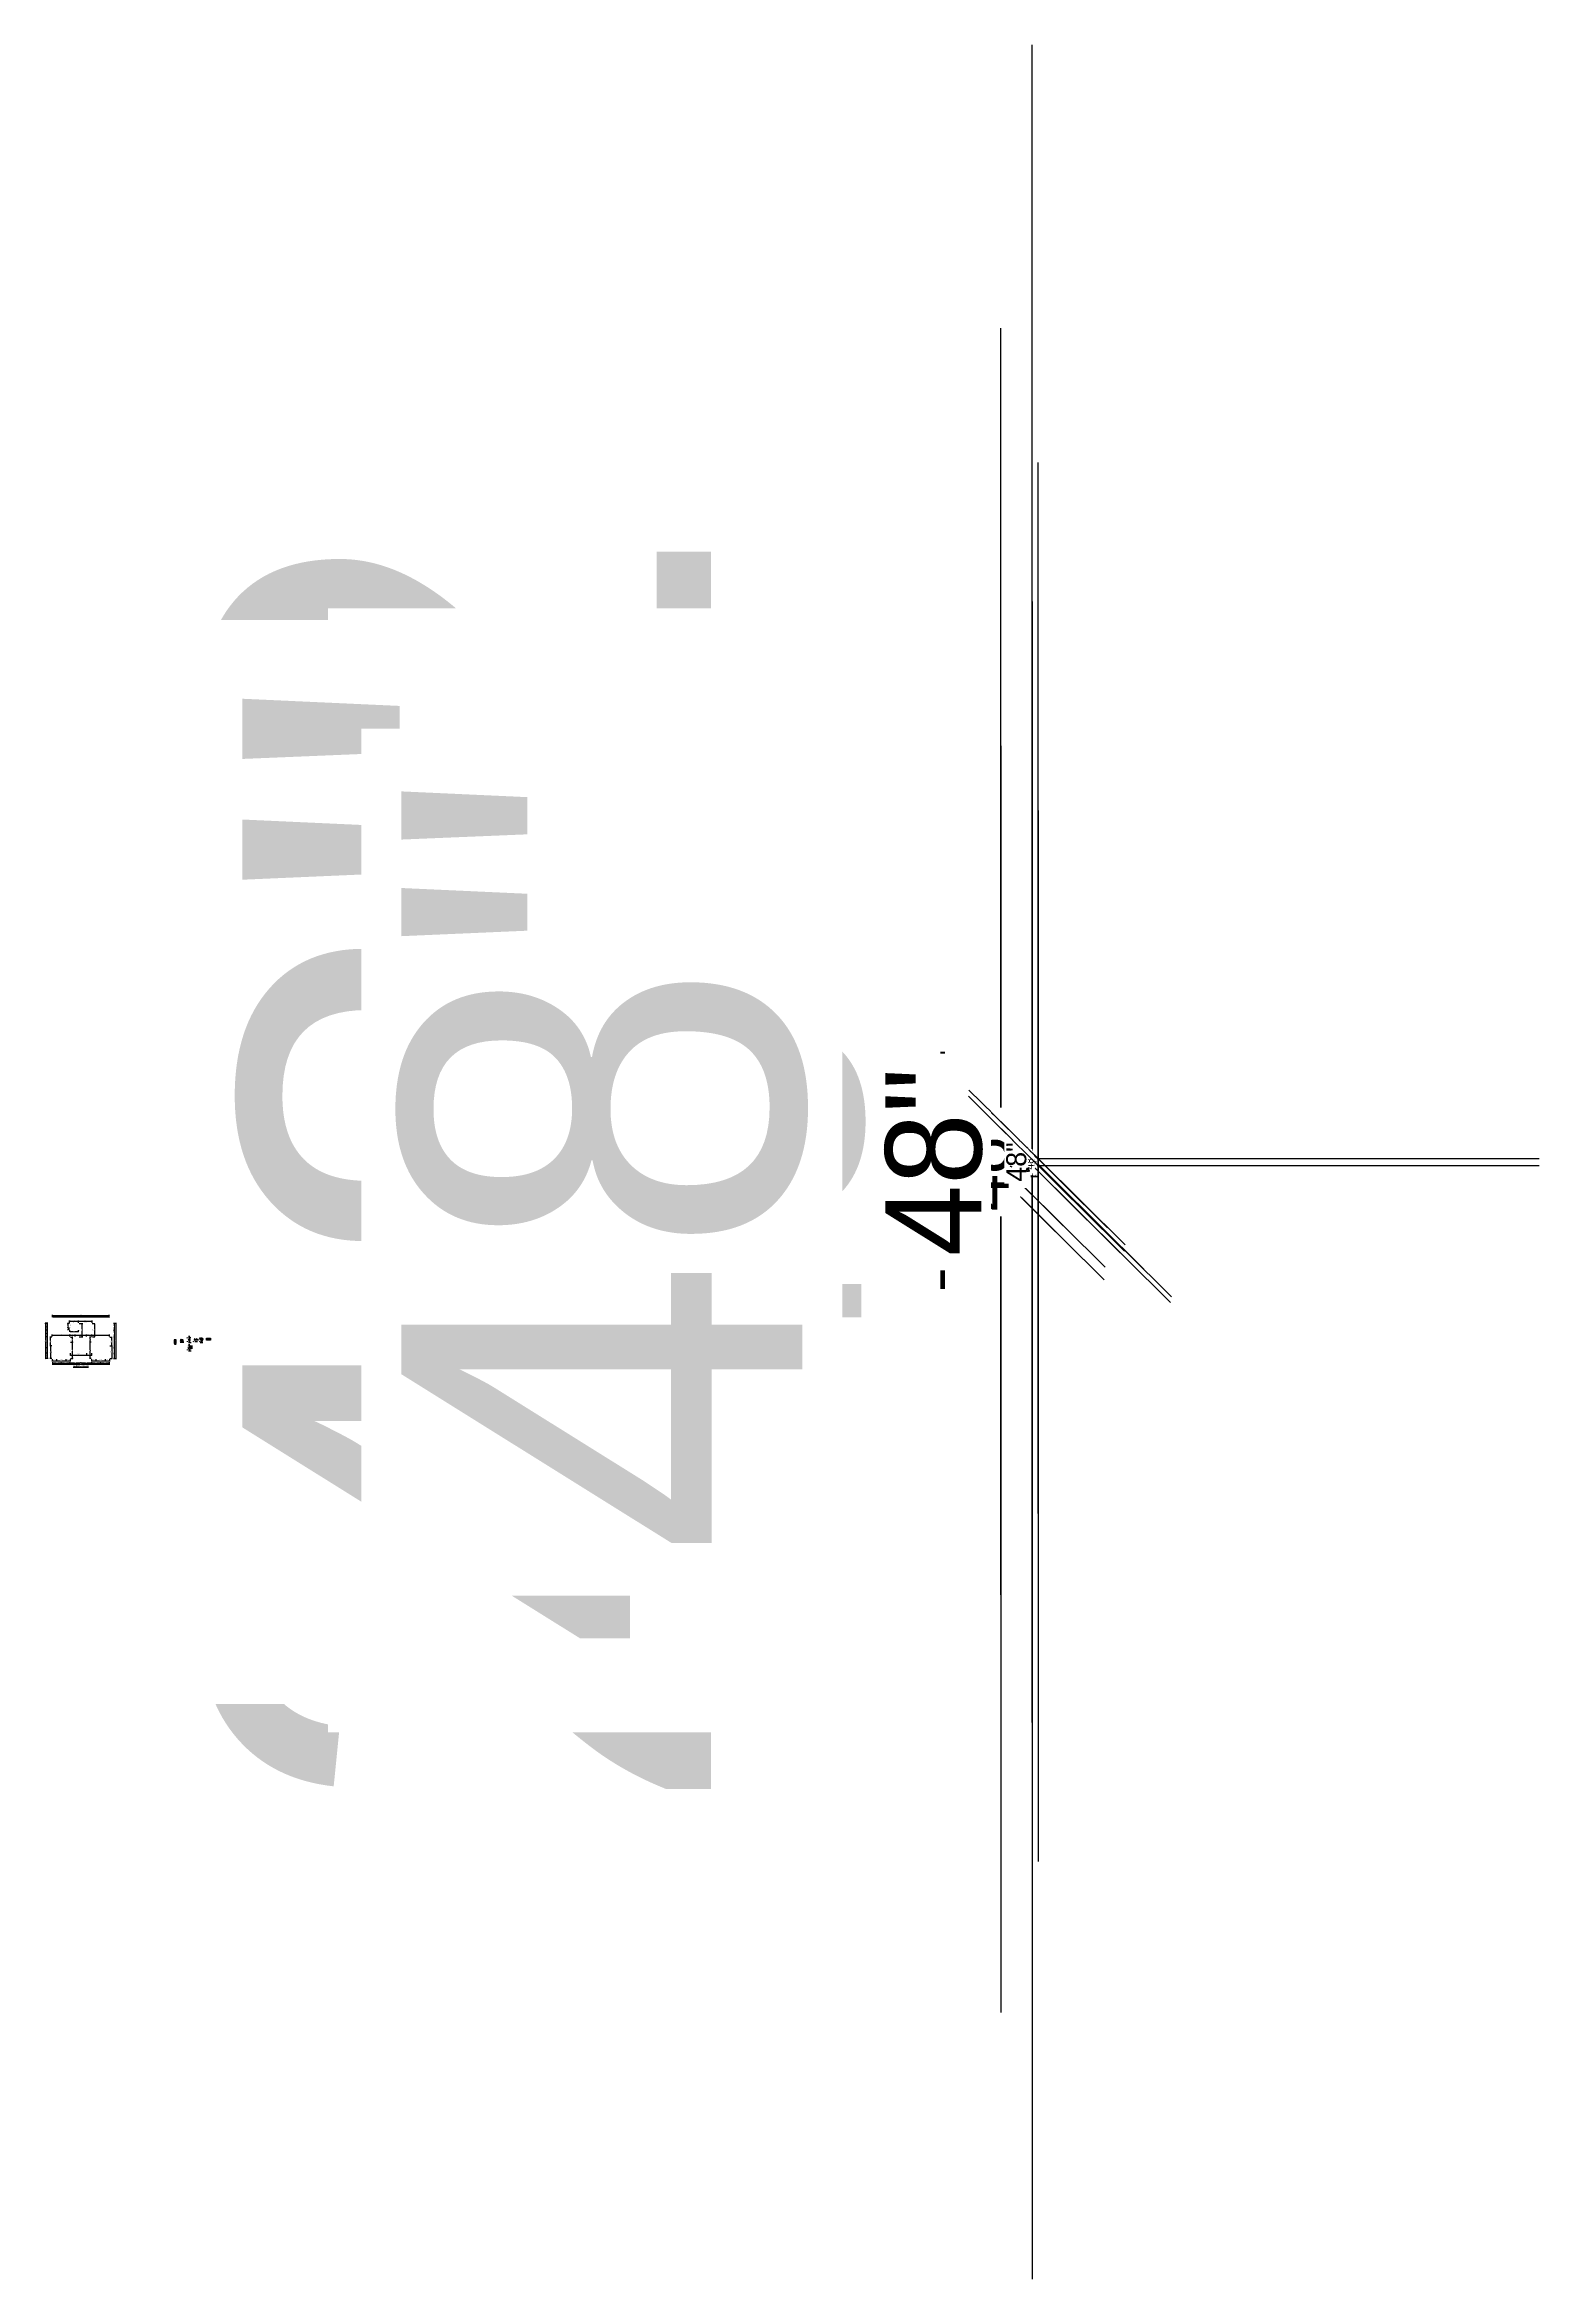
# Model space of a CAD drawing. Header units: millimetres. Extents: x 19443 to 19711, y 4351 to 4752.
import ezdxf
from ezdxf import colors
from ezdxf.entities.mleader import LeaderData, LeaderLine
from ezdxf.enums import TextEntityAlignment as Align
from ezdxf.math import Vec2, Vec3

# ---------------------------------------------------------------- set-up
doc = ezdxf.new("R2010")
doc.units = ezdxf.units.MM
doc.set_wipeout_variables(frame=1)
for name, pattern in [('BORDER', [44.45, 12.7, -6.35, 12.7, -6.35, 0, -6.35]), ('CENTER', [2, 1.25, -0.25, 0.25, -0.25]), ('HIDDEN2', [4.7625, 3.175, -1.5875])]:
    doc.linetypes.add(name, pattern=pattern)
for name, color, linetype in [('0 @ 0.05', 7, 'Continuous'), ('0 @ 0.1', 7, 'Continuous'), ('0 @ 0.5', 7, 'Continuous'), ('01', 1, 'Continuous'), ('1', 1, 'Continuous'), ('2', 2, 'Continuous'), ('4', 4, 'Continuous'), ('8', 8, 'Continuous'), ('ambiente @ 0.5', 2, 'Continuous'), ('cotas', 1, 'Continuous'), ('cotas @ 0.02', 1, 'Continuous'), ('cotas @ 0.04', 1, 'Continuous'), ('cotas @ 0.05', 1, 'Continuous'), ('cotas @ 0.08', 1, 'Continuous'), ('cotas @ 0.1', 1, 'Continuous'), ('cotas @ 0.12', 1, 'Continuous'), ('cotas @ 0.125', 1, 'Continuous'), ('cotas @ 0.16', 1, 'Continuous'), ('cotas @ 0.2', 1, 'Continuous'), ('cotas @ 0.24', 1, 'Continuous'), ('cotas @ 0.25', 1, 'Continuous'), ('cotas @ 0.33', 1, 'Continuous'), ('cotas @ 0.48', 1, 'Continuous'), ('cotas @ 0.5', 1, 'Continuous'), ('cotas @ 0.64', 1, 'Continuous'), ('cotas @ 0.75', 1, 'Continuous'), ('cotas @ 0.96', 1, 'Continuous'), ('cotas @ 1', 1, 'Continuous'), ('cotas @ 1.2', 1, 'Continuous'), ('cotas @ 1.25', 1, 'Continuous'), ('cotas @ 1.5', 1, 'Continuous'), ('cotas @ 1.92', 1, 'Continuous'), ('cotas @ 10', 1, 'Continuous'), ('cotas @ 10.8', 1, 'Continuous'), ('cotas @ 100', 1, 'Continuous'), ('cotas @ 12', 1, 'Continuous'), ('cotas @ 15.36', 1, 'Continuous'), ('cotas @ 16', 1, 'Continuous'), ('cotas @ 2', 1, 'Continuous'), ('cotas @ 2.4', 1, 'Continuous'), ('cotas @ 2.5', 1, 'Continuous'), ('cotas @ 20', 1, 'Continuous'), ('cotas @ 200', 1, 'Continuous'), ('cotas @ 24', 1, 'Continuous'), ('cotas @ 3.6', 1, 'Continuous'), ('cotas @ 3.84', 1, 'Continuous'), ('cotas @ 30', 1, 'Continuous'), ('cotas @ 300', 1, 'Continuous'), ('cotas @ 36', 1, 'Continuous'), ('cotas @ 4', 1, 'Continuous'), ('cotas @ 4.8', 1, 'Continuous'), ('cotas @ 40', 1, 'Continuous'), ('cotas @ 400', 1, 'Continuous'), ('cotas @ 48', 1, 'Continuous'), ('cotas @ 5', 1, 'Continuous'), ('cotas @ 50', 1, 'Continuous'), ('cotas @ 500', 1, 'Continuous'), ('cotas @ 6', 1, 'Continuous'), ('cotas @ 7.2', 1, 'Continuous'), ('cotas @ 7.68', 1, 'Continuous'), ('cotas @ 8', 1, 'Continuous'), ('cotas @ 8.4', 1, 'Continuous'), ('cotas @ 9.6', 1, 'Continuous'), ('cotas @ 95.9969', 1, 'Continuous'), ('EJES', 2, 'CENTER'), ('EJES @ 0.2', 2, 'CENTER'), ('EJES @ 0.5', 2, 'CENTER'), ('NIVELES @ 0.5', 2, 'Continuous'), ('NUMVyP', 3, 'Continuous'), ('SECCIONES', 3, 'Continuous'), ('SECCIONES @ 0.5', 3, 'Continuous'), ('SectionCutEdges', 7, 'Continuous'), ('SIMBOLOGIA ELEVACIONES @ 0.5', 2, 'Continuous'), ('SIMBOLOS DE MUEBLES', 2, 'Continuous'), ('SIMBOLOS DE MUEBLES @ 1', 2, 'Continuous'), ('SIMBOLOS PUERTAS Y VENTANAS', 2, 'Continuous'), ('SIMBOLOS PUERTAS Y VENTANAS @ 0.5', 2, 'Continuous'), ('TEXTO @ 0.1', 2, 'Continuous'), ('TEXTO @ 0.5', 2, 'Continuous'), ('TEXTOS TITULOS @ 0.05', 3, 'Continuous'), ('TEXTOS TITULOS @ 0.1', 3, 'Continuous'), ('TEXTOS TITULOS @ 0.5', 3, 'Continuous'), ('W COTAS', 1, 'Continuous'), ('W COTAS @ 0.05', 1, 'Continuous'), ('W COTAS @ 0.1', 1, 'Continuous')]:
    doc.layers.add(name, color=color, linetype=linetype)
doc.styles.add('century gothic', font='GOTHIC.TTF')
doc.styles.add('century gothic smc', font='GOTHIC.TTF')
doc.styles.add('COTAS SMC', font='GOTHIC.TTF')
doc.styles.add('NOTAS', font='GOTHIC.TTF')
doc.styles.add('SANSSERIF', font='sanssb__.ttf', dxfattribs={"width": 1.5})
doc.styles.add('SMCtitulos', font='sanss___.ttf')
doc.styles.get("Standard").update_dxf_attribs({"font": 'arial.ttf'})
doc.styles.add('SW', font='swissk.ttf')
doc.styles.add('verdana negrita', font='romans.shx')
doc.dimstyles.new('ANOTATIVE 100 SMCONSTRUCCIONES', dxfattribs={"dimscale": 0, "dimtxt": 0.18, "dimasz": 0.15, "dimexe": 0.18, "dimexo": 0.09, "dimgap": 0.1, "dimtad": 1, "dimzin": 0, "dimdsep": 46, "dimtxsty": 'century gothic', "dimblk1": 'FLECHA1', "dimblk2": 'FLECHA1', "dimsah": 1, "dimcen": 0.18, "dimdle": 0.075, "dimclrd": 1, "dimclre": 1, "dimclrt": 2, "dimaunit": 1, "dimadec": 0, "dimazin": 0, "dimtfac": 0.75, "dimtix": 1, "dimtmove": 2, "dimatfit": 3, "dimfxl": 0.09, "dimtvp": 1.5, "dimtfill": 1, "dimtolj": 1, "dimtzin": 0, "dimarcsym": 0})
doc.dimstyles.new('ANOTATIVE CM SMCONSTRUCCIONES', dxfattribs={"dimscale": 0, "dimtxt": 0.18, "dimasz": 0.15, "dimexe": 0.18, "dimexo": 0.18, "dimgap": 0.07, "dimtad": 1, "dimdec": 1, "dimlfac": 100, "dimdsep": 46, "dimtxsty": 'century gothic', "dimblk1": 'FLECHA1', "dimblk2": 'FLECHA1', "dimsah": 1, "dimcen": 0.18, "dimdle": 0.075, "dimclrd": 256, "dimclre": 256, "dimclrt": 2, "dimaunit": 1, "dimadec": 0, "dimazin": 2, "dimtfac": 0.75, "dimtdec": 1, "dimtix": 1, "dimtmove": 2, "dimatfit": 3, "dimfxl": 0.09, "dimtvp": 1.5, "dimtfill": 1, "dimtolj": 1, "dimtzin": 0, "dimarcsym": 0})
doc.dimstyles.new('PIES SMCONSTRUCCIONES', dxfattribs={"dimscale": 0, "dimtxt": 0.18, "dimasz": 0.2, "dimexe": 0.18, "dimexo": 0, "dimgap": 0.1, "dimtad": 1, "dimdec": 0, "dimlfac": 39.370079, "dimzin": 0, "dimdsep": 46, "dimlunit": 4, "dimtxsty": 'COTAS SMC', "dimblk1": 'FLECHA1', "dimblk2": 'FLECHA1', "dimsah": 1, "dimcen": 0.2, "dimdle": 0.075, "dimclrd": 1, "dimclre": 1, "dimclrt": 2, "dimaunit": 1, "dimadec": 0, "dimazin": 0, "dimtfac": 0.75, "dimtdec": 0, "dimtix": 1, "dimtmove": 2, "dimatfit": 3, "dimfxl": 0.09, "dimtvp": 1.5, "dimtfill": 1, "dimtolj": 1, "dimtzin": 0, "dimarcsym": 0})
doc.dimstyles.new('PULGADAS SMCONSTRUCCIONES', dxfattribs={"dimscale": 0, "dimtxt": 0.18, "dimasz": 0.125, "dimexe": 0.18, "dimexo": 0, "dimgap": 0.1, "dimtad": 1, "dimdec": 0, "dimlfac": 39.370079, "dimzin": 0, "dimdsep": 46, "dimtxsty": 'COTAS SMC', "dimblk1": 'FLECHA1', "dimblk2": 'FLECHA1', "dimsah": 1, "dimcen": 0.18, "dimdle": 0.075, "dimclrd": 1, "dimclre": 1, "dimclrt": 2, "dimaunit": 1, "dimadec": 0, "dimazin": 0, "dimtfac": 0.75, "dimtdec": 0, "dimtix": 1, "dimtmove": 2, "dimatfit": 3, "dimfxl": 0.09, "dimtvp": 1.5, "dimtfill": 1, "dimtolj": 1, "dimtzin": 0, "dimarcsym": 0})
pattern_1 = [(45, (0.01061, 0.01768), (1e-17, 0.14142135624), [0.005, -0.095]), (135, (0.01414, 0.07071), (-0.14142135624, 3e-17), [0.01, -0.09]), (90, (0.00707, 0.0495), (-0.07071067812, 0.07071067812), [0.00707, -0.02121, 0.00707, -0.01414, 0.0495, -0.04243135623]), (90, (0.01061, 0.01061), (-0.07071067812, 0.07071067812), [0.007071, -0.014142, 0.007071, -0.1131373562]), (90, (0.028284, 0.042426), (-0.07071067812, 0.07071067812), [0.007071, -0.1343503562]), (90, (0.03889, 0.04596), (-0.07071067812, 0.07071067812), [0.007071, -0.1343503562]), (90, (0.02121, 0.042426), (-0.07071067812, 0.07071067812), [0.007071, -0.1343503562]), (90, (0.01414, 0.042426), (-0.07071067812, 0.07071067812), [0.014142, -0.1272793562]), (90, (-0.02121, 0.11314), (-0.07071067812, 0.07071067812), [0.014142, -0.1272793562]), (90, (0.003536, 0.03889), (-0.07071067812, 0.07071067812), [0.028284, -0.1131373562]), (90, (-0.003536, 0.03889), (-0.07071067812, 0.07071067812), [0.028284, -0.1131373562]), (90, (0.02121, 0.106066), (-0.07071067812, 0.07071067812), [0.028284, -0.1131373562]), (90, (-0.01414, 0.042426), (-0.07071067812, 0.07071067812), [0.0212132, -0.1202081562]), (90, (-0.03889, 0.03889), (-0.07071067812, 0.07071067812), [0.0212132, -0.1202081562]), (90, (-0.02475, 0.03889), (-0.07071067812, 0.07071067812), [0.0212132, -0.1202081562]), (90, (7e-18, 0.106066), (-0.07071067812, 0.07071067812), [0.03535534, -0.1060660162]), (90, (-0.01061, 0.10253), (-0.07071067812, 0.07071067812), [0.03535534, -0.1060660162]), (90, (0.01414, 0.091924), (-0.07071067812, 0.07071067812), [0.0494974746, -0.0919238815]), (71.5650512, (0.010607, 0.03182), (0.07071067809, 0.07071067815), [0.011180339, -0.212426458]), (71.5650512, (0.003536, 0.067175), (0.07071067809, 0.07071067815), [0.011180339, -0.212426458]), (71.5650512, (0.00707, 0.05657), (0.07071067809, 0.07071067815), [0.011180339, -0.212426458]), (71.5650512, (0.01414, 0.021213), (0.07071067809, 0.07071067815), [0.02236068, -0.2012461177]), (71.5650512, (-0.003536, 0.067175), (0.07071067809, 0.07071067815), [0.0335410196, -0.1900657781]), (71.5650512, (-0.01414, 0.06364), (0.07071067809, 0.07071067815), [0.0447213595, -0.1788854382]), (71.5650512, (-0.02475, 0.060104), (0.07071067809, 0.07071067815), [0.0447213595, -0.1788854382]), (71.5650512, (-0.05657, 0.07071), (0.07071067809, 0.07071067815), [0.0447213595, -0.1788854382]), (71.5650512, (-0.049497, 0.06364), (0.07071067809, 0.07071067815), [0.0559017, -0.1677050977]), (71.5650512, (-0.03889, 0.060104), (0.07071067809, 0.07071067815), [0.0559017, -0.1677050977]), (108.43494882, (0.01414, 0.05657), (-0.07071067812, 0.07071067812), [0.011180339, -0.212426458]), (108.43494882, (0.010607, 0.03889), (-0.07071067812, 0.07071067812), [0.011180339, -0.212426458]), (108.43494882, (0.010607, 0.017678), (-0.07071067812, 0.07071067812), [0.02236068, -0.2012461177]), (108.43494882, (0.021213, 0.049497), (-0.07071067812, 0.07071067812), [0.02236068, -0.2012461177]), (108.43494882, (0.00707, 0.00707), (-0.07071067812, 0.07071067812), [0.0335410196, -0.1900657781]), (108.43494882, (0, 0), (-0.07071067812, 0.07071067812), [0.0447213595, -0.1788854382]), (108.43494882, (0.060104, 0.067175), (-0.07071067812, 0.07071067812), [0.0447213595, -0.1788854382]), (108.43494882, (0.028284, 0.049497), (-0.07071067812, 0.07071067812), [0.0447213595, -0.1788854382]), (108.43494882, (0.049497, 0.05657), (-0.07071067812, 0.07071067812), [0.0559017, -0.1677050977]), (108.43494882, (0.03889, 0.053033), (-0.07071067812, 0.07071067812), [0.0559017, -0.1677050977])]
pattern_2 = [(45, (3272.72993, 565.02503), (1e-17, 0.14142135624), [0.005, -0.095]), (135, (3272.73347, 565.07807), (-0.14142135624, 3e-17), [0.01, -0.09]), (90, (3272.7264, 565.05685), (-0.07071067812, 0.07071067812), [0.00707, -0.02121, 0.00707, -0.01414, 0.0495, -0.04243135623]), (90, (3272.729934, 565.01796), (-0.07071067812, 0.07071067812), [0.007071, -0.014142, 0.007071, -0.1131373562]), (90, (3272.74761, 565.04978), (-0.07071067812, 0.07071067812), [0.007071, -0.1343503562]), (90, (3272.75822, 565.05332), (-0.07071067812, 0.07071067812), [0.007071, -0.1343503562]), (90, (3272.74054, 565.04978), (-0.07071067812, 0.07071067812), [0.007071, -0.1343503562]), (90, (3272.73347, 565.04978), (-0.07071067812, 0.07071067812), [0.014142, -0.1272793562]), (90, (3272.698114, 565.12049), (-0.07071067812, 0.07071067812), [0.014142, -0.1272793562]), (90, (3272.72286, 565.046245), (-0.07071067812, 0.07071067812), [0.028284, -0.1131373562]), (90, (3272.71579, 565.046245), (-0.07071067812, 0.07071067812), [0.028284, -0.1131373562]), (90, (3272.74054, 565.11342), (-0.07071067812, 0.07071067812), [0.028284, -0.1131373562]), (90, (3272.705185, 565.04978), (-0.07071067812, 0.07071067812), [0.0212132, -0.1202081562]), (90, (3272.680436, 565.046245), (-0.07071067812, 0.07071067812), [0.0212132, -0.1202081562]), (90, (3272.69458, 565.046245), (-0.07071067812, 0.07071067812), [0.0212132, -0.1202081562]), (90, (3272.71933, 565.11342), (-0.07071067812, 0.07071067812), [0.03535534, -0.1060660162]), (90, (3272.70872, 565.109885), (-0.07071067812, 0.07071067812), [0.03535534, -0.1060660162]), (90, (3272.73347, 565.09928), (-0.07071067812, 0.07071067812), [0.0494974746, -0.0919238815]), (71.5650512, (3272.729934, 565.039174), (0.07071067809, 0.07071067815), [0.011180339, -0.212426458]), (71.5650512, (3272.722863, 565.07453), (0.07071067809, 0.07071067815), [0.011180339, -0.212426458]), (71.5650512, (3272.7264, 565.063923), (0.07071067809, 0.07071067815), [0.011180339, -0.212426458]), (71.5650512, (3272.73347, 565.02857), (0.07071067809, 0.07071067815), [0.02236068, -0.2012461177]), (71.5650512, (3272.71579, 565.07453), (0.07071067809, 0.07071067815), [0.0335410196, -0.1900657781]), (71.5650512, (3272.705185, 565.070994), (0.07071067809, 0.07071067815), [0.0447213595, -0.1788854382]), (71.5650512, (3272.69458, 565.06746), (0.07071067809, 0.07071067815), [0.0447213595, -0.1788854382]), (71.5650512, (3272.66276, 565.078065), (0.07071067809, 0.07071067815), [0.0447213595, -0.1788854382]), (71.5650512, (3272.66983, 565.070994), (0.07071067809, 0.07071067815), [0.0559017, -0.1677050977]), (71.5650512, (3272.680436, 565.06746), (0.07071067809, 0.07071067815), [0.0559017, -0.1677050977]), (108.43494882, (3272.73347, 565.063923), (-0.07071067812, 0.07071067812), [0.011180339, -0.212426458]), (108.43494882, (3272.729934, 565.046245), (-0.07071067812, 0.07071067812), [0.011180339, -0.212426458]), (108.43494882, (3272.729934, 565.02503), (-0.07071067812, 0.07071067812), [0.02236068, -0.2012461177]), (108.43494882, (3272.74054, 565.05685), (-0.07071067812, 0.07071067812), [0.02236068, -0.2012461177]), (108.43494882, (3272.7264, 565.014426), (-0.07071067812, 0.07071067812), [0.0335410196, -0.1900657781]), (108.43494882, (3272.719327, 565.007355), (-0.07071067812, 0.07071067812), [0.0447213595, -0.1788854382]), (108.43494882, (3272.77943, 565.07453), (-0.07071067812, 0.07071067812), [0.0447213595, -0.1788854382]), (108.43494882, (3272.74761, 565.05685), (-0.07071067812, 0.07071067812), [0.0447213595, -0.1788854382]), (108.43494882, (3272.768825, 565.063923), (-0.07071067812, 0.07071067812), [0.0559017, -0.1677050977]), (108.43494882, (3272.75822, 565.060388), (-0.07071067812, 0.07071067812), [0.0559017, -0.1677050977])]
pattern_3 = [(135, (-0.01768, 0.01061), (-0.14142135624, 1e-17), [0.005, -0.095]), (225, (-0.07071, 0.01414), (-3e-17, -0.14142135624), [0.01, -0.09]), (180, (-0.0495, 0.00707), (-0.07071067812, -0.07071067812), [0.00707, -0.02121, 0.00707, -0.01414, 0.0495, -0.04243135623]), (180, (-0.01061, 0.01061), (-0.07071067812, -0.07071067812), [0.007071, -0.014142, 0.007071, -0.1131373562]), (180, (-0.042426, 0.028284), (-0.07071067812, -0.07071067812), [0.007071, -0.1343503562]), (180, (-0.04596, 0.03889), (-0.07071067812, -0.07071067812), [0.007071, -0.1343503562]), (180, (-0.042426, 0.02121), (-0.07071067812, -0.07071067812), [0.007071, -0.1343503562]), (180, (-0.042426, 0.01414), (-0.07071067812, -0.07071067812), [0.014142, -0.1272793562]), (180, (-0.11314, -0.02121), (-0.07071067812, -0.07071067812), [0.014142, -0.1272793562]), (180, (-0.03889, 0.003536), (-0.07071067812, -0.07071067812), [0.028284, -0.1131373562]), (180, (-0.03889, -0.003536), (-0.07071067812, -0.07071067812), [0.028284, -0.1131373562]), (180, (-0.106066, 0.02121), (-0.07071067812, -0.07071067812), [0.028284, -0.1131373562]), (180, (-0.042426, -0.01414), (-0.07071067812, -0.07071067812), [0.0212132, -0.1202081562]), (180, (-0.03889, -0.03889), (-0.07071067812, -0.07071067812), [0.0212132, -0.1202081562]), (180, (-0.03889, -0.02475), (-0.07071067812, -0.07071067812), [0.0212132, -0.1202081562]), (180, (-0.106066, 7e-18), (-0.07071067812, -0.07071067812), [0.03535534, -0.1060660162]), (180, (-0.10253, -0.01061), (-0.07071067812, -0.07071067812), [0.03535534, -0.1060660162]), (180, (-0.091924, 0.01414), (-0.07071067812, -0.07071067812), [0.0494974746, -0.0919238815]), (161.5650512, (-0.03182, 0.010607), (-0.07071067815, 0.07071067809), [0.011180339, -0.212426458]), (161.5650512, (-0.067175, 0.003536), (-0.07071067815, 0.07071067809), [0.011180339, -0.212426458]), (161.5650512, (-0.05657, 0.00707), (-0.07071067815, 0.07071067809), [0.011180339, -0.212426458]), (161.5650512, (-0.021213, 0.01414), (-0.07071067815, 0.07071067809), [0.02236068, -0.2012461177]), (161.5650512, (-0.067175, -0.003536), (-0.07071067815, 0.07071067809), [0.0335410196, -0.1900657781]), (161.5650512, (-0.06364, -0.01414), (-0.07071067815, 0.07071067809), [0.0447213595, -0.1788854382]), (161.5650512, (-0.060104, -0.02475), (-0.07071067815, 0.07071067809), [0.0447213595, -0.1788854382]), (161.5650512, (-0.07071, -0.05657), (-0.07071067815, 0.07071067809), [0.0447213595, -0.1788854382]), (161.5650512, (-0.06364, -0.049497), (-0.07071067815, 0.07071067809), [0.0559017, -0.1677050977]), (161.5650512, (-0.060104, -0.03889), (-0.07071067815, 0.07071067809), [0.0559017, -0.1677050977]), (198.43494882, (-0.05657, 0.01414), (-0.07071067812, -0.07071067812), [0.011180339, -0.212426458]), (198.43494882, (-0.03889, 0.010607), (-0.07071067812, -0.07071067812), [0.011180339, -0.212426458]), (198.43494882, (-0.017678, 0.010607), (-0.07071067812, -0.07071067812), [0.02236068, -0.2012461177]), (198.43494882, (-0.049497, 0.021213), (-0.07071067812, -0.07071067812), [0.02236068, -0.2012461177]), (198.43494882, (-0.00707, 0.00707), (-0.07071067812, -0.07071067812), [0.0335410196, -0.1900657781]), (198.43494882, (0, 0), (-0.07071067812, -0.07071067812), [0.0447213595, -0.1788854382]), (198.43494882, (-0.067175, 0.060104), (-0.07071067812, -0.07071067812), [0.0447213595, -0.1788854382]), (198.43494882, (-0.049497, 0.028284), (-0.07071067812, -0.07071067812), [0.0447213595, -0.1788854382]), (198.43494882, (-0.05657, 0.049497), (-0.07071067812, -0.07071067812), [0.0559017, -0.1677050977]), (198.43494882, (-0.053033, 0.03889), (-0.07071067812, -0.07071067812), [0.0559017, -0.1677050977])]

# ---------------------------------------------------------------- blocks, each defined once
blk = doc.blocks.new('*U14')
at = {"color": 2}
blk.add_line((0, 0.05), (8.97, 0.05), dxfattribs=at)
at = {"color": 250}
blk.add_line((0, 0), (8.97, 0), dxfattribs=at)
at = {"color": 7}
blk.add_line((0, -0.05), (8.97, -0.05), dxfattribs=at)
at = {"color": 0, "linetype": 'ByBlock', "lineweight": -2, "style": 'NOTAS'}
for tag, p in [('2TITLE', (-0.04, 0.18)), ('1TITLE', (0.03, 1.01))]:
    blk.add_attdef(tag, p, '', height=0.3, dxfattribs=at)
blk.add_attdef('SCALE', text='', height=0.18, dxfattribs=at).set_placement((-0.04, -0.15), align=Align.TOP_LEFT)
blk = doc.blocks.new('FLECHA1')
at = {"color": 4}
blk.add_line((-0.2462, -0.2481), (0.2481, 0.25), dxfattribs=at)
at = {"color": 1}
blk.add_line((-1, 0), (0.4962, 0), dxfattribs=at)
blk = doc.blocks.new('*D496')
at = {"layer": 'cotas', "color": 1, "lineweight": -2, "transparency": 16777216}
for p, q in [((19615.94, 4550.84), (19614.24, 4550.84)), ((19614.33, 4548.5), (19614.33, 4550.77)), ((19615.49, 4548.43), (19614.24, 4548.43))]:
    blk.add_line(p, q, dxfattribs=at)
at = {"layer": 'cotas', "color": 1, "lineweight": -2, "transparency": 16777216, "xscale": 0.075, "yscale": 0.075, "zscale": 0.075}
for p, rotation in [((19614.33, 4550.84), 90), ((19614.33, 4548.43), 270)]:
    blk.add_blockref('FLECHA1', p, dxfattribs=dict(at, rotation=rotation))
at = {"layer": 'cotas', "color": 2, "transparency": 16777216, "insert": (19614.23, 4549.64), "char_height": 0.09, "attachment_point": 5, "rotation": 90, "style": 'century gothic', "bg_fill": 3, "box_fill_scale": 1.1, "bg_fill_color": 256, "bg_fill_true_color": 13158600, "bg_fill_transparency": 0}
blk.add_mtext('\\A1;2.42', dxfattribs=at)
at = {"layer": 'Defpoints', "color": 0, "transparency": 16777216}
for p in [(19614.33, 4550.84), (19615.98, 4550.84), (19615.53, 4548.43)]:
    blk.add_point(p, dxfattribs=at)
blk = doc.blocks.new('*D497')
at = {"layer": 'cotas', "color": 1, "lineweight": -2, "transparency": 16777216}
for p, q in [((19614.33, 4625.84), (19614.33, 4700.84)), ((19570.98, 4550.84), (19524.33, 4550.84)), ((19614.33, 4548.43), (19614.33, 4550.84)), ((19570.53, 4548.43), (19524.33, 4548.43)), ((19614.33, 4473.43), (19614.33, 4398.43))]:
    blk.add_line(p, q, dxfattribs=at)
at = {"layer": 'Defpoints', "color": 0, "transparency": 16777216}
for p in [(19614.33, 4550.84), (19615.98, 4550.84), (19615.53, 4548.43)]:
    blk.add_point(p, dxfattribs=at)
at = {"layer": 'cotas', "color": 1, "lineweight": -2, "transparency": 16777216, "xscale": 75, "yscale": 75, "zscale": 75}
for p, rotation in [((19614.33, 4550.84), 270), ((19614.33, 4548.43), 90)]:
    blk.add_blockref('FLECHA1', p, dxfattribs=dict(at, rotation=rotation))
at = {"layer": 'cotas', "color": 2, "transparency": 16777216, "insert": (19517.34, 4549.64), "char_height": 90, "attachment_point": 5, "rotation": 90, "style": 'century gothic', "bg_fill": 3, "box_fill_scale": 1.1, "bg_fill_color": 256, "bg_fill_true_color": 13158600, "bg_fill_transparency": 0}
blk.add_mtext('\\A1;2.42', dxfattribs=at)
blk = doc.blocks.new('*D498')
at = {"layer": 'cotas', "color": 1, "lineweight": -2, "transparency": 16777216}
for p, q in [((19615.98, 4550.84), (19614.32, 4550.84)), ((19614.33, 4548.44), (19614.33, 4550.84)), ((19615.53, 4548.43), (19614.32, 4548.43))]:
    blk.add_line(p, q, dxfattribs=at)
at = {"layer": 'cotas', "color": 1, "lineweight": -2, "transparency": 16777216, "xscale": 0.0075, "yscale": 0.0075, "zscale": 0.0075}
for p, rotation in [((19614.33, 4550.84), 90), ((19614.33, 4548.43), 270)]:
    blk.add_blockref('FLECHA1', p, dxfattribs=dict(at, rotation=rotation))
at = {"layer": 'cotas', "color": 2, "transparency": 16777216, "insert": (19614.32, 4549.64), "char_height": 0.009, "attachment_point": 5, "rotation": 90, "style": 'century gothic', "bg_fill": 3, "box_fill_scale": 1.1, "bg_fill_color": 256, "bg_fill_true_color": 13158600, "bg_fill_transparency": 0}
blk.add_mtext('\\A1;2.42', dxfattribs=at)
at = {"layer": 'Defpoints', "color": 0, "transparency": 16777216}
for p in [(19614.33, 4550.84), (19615.98, 4550.84), (19615.53, 4548.43)]:
    blk.add_point(p, dxfattribs=at)
blk = doc.blocks.new('*D499')
at = {"layer": 'cotas', "color": 1, "lineweight": -2, "transparency": 16777216}
for p, q in [((19615.8, 4550.84), (19613.97, 4550.84)), ((19614.33, 4548.73), (19614.33, 4550.54)), ((19615.35, 4548.43), (19613.97, 4548.43))]:
    blk.add_line(p, q, dxfattribs=at)
at = {"layer": 'cotas', "color": 1, "lineweight": -2, "transparency": 16777216, "xscale": 0.3, "yscale": 0.3, "zscale": 0.3}
for p, rotation in [((19614.33, 4550.84), 90), ((19614.33, 4548.43), 270)]:
    blk.add_blockref('FLECHA1', p, dxfattribs=dict(at, rotation=rotation))
at = {"layer": 'cotas', "color": 2, "transparency": 16777216, "insert": (19613.94, 4549.64), "char_height": 0.36, "attachment_point": 5, "rotation": 90, "style": 'century gothic', "bg_fill": 3, "box_fill_scale": 1.1, "bg_fill_color": 256, "bg_fill_true_color": 13158600, "bg_fill_transparency": 0}
blk.add_mtext('\\A1;2.42', dxfattribs=at)
at = {"layer": 'Defpoints', "color": 0, "transparency": 16777216}
for p in [(19614.33, 4550.84), (19615.98, 4550.84), (19615.53, 4548.43)]:
    blk.add_point(p, dxfattribs=at)
blk = doc.blocks.new('*D500')
at = {"layer": 'cotas', "color": 1, "lineweight": -2, "transparency": 16777216}
for p, q in [((19614.33, 4558.04), (19614.33, 4565.24)), ((19611.66, 4550.84), (19605.69, 4550.84)), ((19614.33, 4548.43), (19614.33, 4550.84)), ((19611.21, 4548.43), (19605.69, 4548.43)), ((19614.33, 4541.23), (19614.33, 4534.03))]:
    blk.add_line(p, q, dxfattribs=at)
at = {"layer": 'Defpoints', "color": 0, "transparency": 16777216}
for p in [(19614.33, 4550.84), (19615.98, 4550.84), (19615.53, 4548.43)]:
    blk.add_point(p, dxfattribs=at)
at = {"layer": 'cotas', "color": 1, "lineweight": -2, "transparency": 16777216, "xscale": 7.200000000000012, "yscale": 7.200000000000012, "zscale": 7.200000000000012}
for p, rotation in [((19614.33, 4550.84), 270), ((19614.33, 4548.43), 90)]:
    blk.add_blockref('FLECHA1', p, dxfattribs=dict(at, rotation=rotation))
at = {"layer": 'cotas', "color": 2, "transparency": 16777216, "insert": (19605.02, 4549.64), "char_height": 8.64, "attachment_point": 5, "rotation": 90, "style": 'century gothic', "bg_fill": 3, "box_fill_scale": 1.1, "bg_fill_color": 256, "bg_fill_true_color": 13158600, "bg_fill_transparency": 0}
blk.add_mtext('\\A1;2.42', dxfattribs=at)
blk = doc.blocks.new('*D501')
at = {"layer": 'cotas', "color": 1, "lineweight": -2, "transparency": 16777216}
for p, q in [((19614.33, 4552.46), (19614.33, 4554.08)), ((19615.01, 4550.84), (19612.38, 4550.84)), ((19614.33, 4548.43), (19614.33, 4550.84)), ((19614.56, 4548.43), (19612.38, 4548.43)), ((19614.33, 4546.81), (19614.33, 4545.19))]:
    blk.add_line(p, q, dxfattribs=at)
at = {"layer": 'Defpoints', "color": 0, "transparency": 16777216}
for p in [(19615.98, 4550.84), (19615.53, 4548.43)]:
    blk.add_point(p, dxfattribs=at)
at = {"layer": 'cotas', "color": 1, "lineweight": -2, "transparency": 16777216, "xscale": 1.619992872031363, "yscale": 1.619992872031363, "zscale": 1.619992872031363}
for p, rotation in [((19614.33, 4550.84), 270), ((19614.33, 4548.43), 90)]:
    blk.add_blockref('FLECHA1', p, dxfattribs=dict(at, rotation=rotation))
at = {"layer": 'cotas', "color": 2, "transparency": 16777216, "insert": (19612.23, 4549.64), "char_height": 1.944, "attachment_point": 5, "rotation": 90, "style": 'century gothic', "bg_fill": 3, "box_fill_scale": 1.1, "bg_fill_color": 256, "bg_fill_true_color": 13158600, "bg_fill_transparency": 0}
blk.add_mtext('\\A1;2.42', dxfattribs=at)
at = {"layer": 'Defpoints', "color": 0, "transparency": 16777216}
blk.add_point((19614.33, 4550.84), dxfattribs=at)
blk = doc.blocks.new('*D502')
at = {"layer": 'cotas', "color": 1, "lineweight": -2, "transparency": 16777216}
for p, q in [((19615.12, 4550.84), (19612.6, 4550.84)), ((19614.33, 4552.28), (19614.33, 4553.72)), ((19614.33, 4548.43), (19614.33, 4550.84)), ((19614.67, 4548.43), (19612.6, 4548.43)), ((19614.33, 4546.99), (19614.33, 4545.55))]:
    blk.add_line(p, q, dxfattribs=at)
at = {"layer": 'Defpoints', "color": 0, "transparency": 16777216}
for p in [(19615.98, 4550.84), (19615.53, 4548.43)]:
    blk.add_point(p, dxfattribs=at)
at = {"layer": 'cotas', "color": 1, "lineweight": -2, "transparency": 16777216, "xscale": 1.439995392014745, "yscale": 1.439995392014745, "zscale": 1.439995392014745}
for p, rotation in [((19614.33, 4550.84), 270), ((19614.33, 4548.43), 90)]:
    blk.add_blockref('FLECHA1', p, dxfattribs=dict(at, rotation=rotation))
at = {"layer": 'cotas', "color": 2, "transparency": 16777216, "insert": (19612.46, 4549.64), "char_height": 1.728, "attachment_point": 5, "rotation": 90, "style": 'century gothic', "bg_fill": 3, "box_fill_scale": 1.1, "bg_fill_color": 256, "bg_fill_true_color": 13158600, "bg_fill_transparency": 0}
blk.add_mtext('\\A1;2.42', dxfattribs=at)
at = {"layer": 'Defpoints', "color": 0, "transparency": 16777216}
blk.add_point((19614.33, 4550.84), dxfattribs=at)
blk = doc.blocks.new('*D503')
at = {"layer": 'cotas', "color": 1, "lineweight": -2, "transparency": 16777216}
for p, q in [((19615.98, 4550.84), (19614.32, 4550.84)), ((19614.33, 4548.43), (19614.33, 4550.84)), ((19615.53, 4548.43), (19614.32, 4548.43))]:
    blk.add_line(p, q, dxfattribs=at)
at = {"layer": 'cotas', "color": 1, "lineweight": -2, "transparency": 16777216, "xscale": 0.003, "yscale": 0.003, "zscale": 0.003}
for p, rotation in [((19614.33, 4550.84), 90), ((19614.33, 4548.43), 270)]:
    blk.add_blockref('FLECHA1', p, dxfattribs=dict(at, rotation=rotation))
at = {"layer": 'cotas', "color": 2, "transparency": 16777216, "insert": (19614.32, 4549.64), "char_height": 0.0036, "attachment_point": 5, "rotation": 90, "style": 'century gothic', "bg_fill": 3, "box_fill_scale": 1.1, "bg_fill_color": 256, "bg_fill_true_color": 13158600, "bg_fill_transparency": 0}
blk.add_mtext('\\A1;2.42', dxfattribs=at)
at = {"layer": 'Defpoints', "color": 0, "transparency": 16777216}
for p in [(19614.33, 4550.84), (19615.98, 4550.84), (19615.53, 4548.43)]:
    blk.add_point(p, dxfattribs=at)
blk = doc.blocks.new('*D504')
at = {"layer": 'cotas', "color": 1, "lineweight": -2, "transparency": 16777216}
for p, q in [((19614.33, 4556.24), (19614.33, 4561.64)), ((19612.74, 4550.84), (19607.85, 4550.84)), ((19614.33, 4548.43), (19614.33, 4550.84)), ((19612.29, 4548.43), (19607.85, 4548.43)), ((19614.33, 4543.03), (19614.33, 4537.63))]:
    blk.add_line(p, q, dxfattribs=at)
at = {"layer": 'Defpoints', "color": 0, "transparency": 16777216}
for p in [(19614.33, 4550.84), (19615.98, 4550.84), (19615.53, 4548.43)]:
    blk.add_point(p, dxfattribs=at)
at = {"layer": 'cotas', "color": 1, "lineweight": -2, "transparency": 16777216, "xscale": 5.399999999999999, "yscale": 5.399999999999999, "zscale": 5.399999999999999}
for p, rotation in [((19614.33, 4550.84), 270), ((19614.33, 4548.43), 90)]:
    blk.add_blockref('FLECHA1', p, dxfattribs=dict(at, rotation=rotation))
at = {"layer": 'cotas', "color": 2, "transparency": 16777216, "insert": (19607.34, 4549.64), "char_height": 6.48, "attachment_point": 5, "rotation": 90, "style": 'century gothic', "bg_fill": 3, "box_fill_scale": 1.1, "bg_fill_color": 256, "bg_fill_true_color": 13158600, "bg_fill_transparency": 0}
blk.add_mtext('\\A1;2.42', dxfattribs=at)
blk = doc.blocks.new('*D505')
at = {"layer": 'cotas', "color": 1, "lineweight": -2, "transparency": 16777216}
for p, q in [((19615.97, 4550.84), (19614.31, 4550.84)), ((19614.33, 4548.44), (19614.33, 4550.83)), ((19615.52, 4548.43), (19614.31, 4548.43))]:
    blk.add_line(p, q, dxfattribs=at)
at = {"layer": 'cotas', "color": 1, "lineweight": -2, "transparency": 16777216, "xscale": 0.015, "yscale": 0.015, "zscale": 0.015}
for p, rotation in [((19614.33, 4550.84), 90), ((19614.33, 4548.43), 270)]:
    blk.add_blockref('FLECHA1', p, dxfattribs=dict(at, rotation=rotation))
at = {"layer": 'cotas', "color": 2, "transparency": 16777216, "insert": (19614.31, 4549.64), "char_height": 0.018, "attachment_point": 5, "rotation": 90, "style": 'century gothic', "bg_fill": 3, "box_fill_scale": 1.1, "bg_fill_color": 256, "bg_fill_true_color": 13158600, "bg_fill_transparency": 0}
blk.add_mtext('\\A1;2.42', dxfattribs=at)
at = {"layer": 'Defpoints', "color": 0, "transparency": 16777216}
for p in [(19614.33, 4550.84), (19615.98, 4550.84), (19615.53, 4548.43)]:
    blk.add_point(p, dxfattribs=at)
blk = doc.blocks.new('*D506')
at = {"layer": 'cotas', "color": 1, "lineweight": -2, "transparency": 16777216}
for p, q in [((19614.33, 4554.44), (19614.33, 4558.04)), ((19613.82, 4550.84), (19610.01, 4550.84)), ((19614.33, 4548.43), (19614.33, 4550.84)), ((19613.37, 4548.43), (19610.01, 4548.43)), ((19614.33, 4544.83), (19614.33, 4541.23))]:
    blk.add_line(p, q, dxfattribs=at)
at = {"layer": 'Defpoints', "color": 0, "transparency": 16777216}
for p in [(19614.33, 4550.84), (19615.98, 4550.84), (19615.53, 4548.43)]:
    blk.add_point(p, dxfattribs=at)
at = {"layer": 'cotas', "color": 1, "lineweight": -2, "transparency": 16777216, "xscale": 3.599999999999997, "yscale": 3.599999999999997, "zscale": 3.599999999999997}
for p, rotation in [((19614.33, 4550.84), 270), ((19614.33, 4548.43), 90)]:
    blk.add_blockref('FLECHA1', p, dxfattribs=dict(at, rotation=rotation))
at = {"layer": 'cotas', "color": 2, "transparency": 16777216, "insert": (19609.67, 4549.64), "char_height": 4.32, "attachment_point": 5, "rotation": 90, "style": 'century gothic', "bg_fill": 3, "box_fill_scale": 1.1, "bg_fill_color": 256, "bg_fill_true_color": 13158600, "bg_fill_transparency": 0}
blk.add_mtext('\\A1;2.42', dxfattribs=at)
blk = doc.blocks.new('*D507')
at = {"layer": 'cotas', "color": 1, "lineweight": -2, "transparency": 16777216}
for p, q in [((19614.33, 4555.34), (19614.33, 4559.84)), ((19613.28, 4550.84), (19608.93, 4550.84)), ((19614.33, 4548.43), (19614.33, 4550.84)), ((19612.83, 4548.43), (19608.93, 4548.43)), ((19614.33, 4543.93), (19614.33, 4539.43))]:
    blk.add_line(p, q, dxfattribs=at)
at = {"layer": 'Defpoints', "color": 0, "transparency": 16777216}
for p in [(19614.33, 4550.84), (19615.98, 4550.84), (19615.53, 4548.43)]:
    blk.add_point(p, dxfattribs=at)
at = {"layer": 'cotas', "color": 1, "lineweight": -2, "transparency": 16777216, "xscale": 4.5, "yscale": 4.5, "zscale": 4.5}
for p, rotation in [((19614.33, 4550.84), 270), ((19614.33, 4548.43), 90)]:
    blk.add_blockref('FLECHA1', p, dxfattribs=dict(at, rotation=rotation))
at = {"layer": 'cotas', "color": 2, "transparency": 16777216, "insert": (19608.51, 4549.64), "char_height": 5.4, "attachment_point": 5, "rotation": 90, "style": 'century gothic', "bg_fill": 3, "box_fill_scale": 1.1, "bg_fill_color": 256, "bg_fill_true_color": 13158600, "bg_fill_transparency": 0}
blk.add_mtext('\\A1;2.42', dxfattribs=at)
blk = doc.blocks.new('*D508')
at = {"layer": 'cotas', "color": 1, "lineweight": -2, "transparency": 16777216}
for p, q in [((19615.34, 4550.84), (19613.03, 4550.84)), ((19614.33, 4551.92), (19614.33, 4553)), ((19614.33, 4548.43), (19614.33, 4550.84)), ((19614.89, 4548.43), (19613.03, 4548.43)), ((19614.33, 4547.35), (19614.33, 4546.27))]:
    blk.add_line(p, q, dxfattribs=at)
at = {"layer": 'Defpoints', "color": 0, "transparency": 16777216}
blk.add_point((19615.98, 4550.84), dxfattribs=at)
at = {"layer": 'cotas', "color": 1, "lineweight": -2, "transparency": 16777216, "xscale": 1.08, "yscale": 1.08, "zscale": 1.08}
for p, rotation in [((19614.33, 4550.84), 270), ((19614.33, 4548.43), 90)]:
    blk.add_blockref('FLECHA1', p, dxfattribs=dict(at, rotation=rotation))
at = {"layer": 'cotas', "color": 2, "transparency": 16777216, "insert": (19612.93, 4549.64), "char_height": 1.296, "attachment_point": 5, "rotation": 90, "style": 'century gothic', "bg_fill": 3, "box_fill_scale": 1.1, "bg_fill_color": 256, "bg_fill_true_color": 13158600, "bg_fill_transparency": 0}
blk.add_mtext('\\A1;2.42', dxfattribs=at)
at = {"layer": 'Defpoints', "color": 0, "transparency": 16777216}
for p in [(19614.33, 4550.84), (19615.53, 4548.43)]:
    blk.add_point(p, dxfattribs=at)
blk = doc.blocks.new('*D509')
at = {"layer": 'cotas', "color": 1, "lineweight": -2, "transparency": 16777216}
for p, q in [((19614.33, 4553.15), (19614.33, 4555.45)), ((19614.6, 4550.84), (19611.56, 4550.84)), ((19614.33, 4548.43), (19614.33, 4550.84)), ((19614.15, 4548.43), (19611.56, 4548.43)), ((19614.33, 4546.13), (19614.33, 4543.82))]:
    blk.add_line(p, q, dxfattribs=at)
at = {"layer": 'Defpoints', "color": 0, "transparency": 16777216}
for p in [(19615.98, 4550.84), (19615.53, 4548.43)]:
    blk.add_point(p, dxfattribs=at)
at = {"layer": 'cotas', "color": 1, "lineweight": -2, "transparency": 16777216, "xscale": 2.3040058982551, "yscale": 2.3040058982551, "zscale": 2.3040058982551}
for p, rotation in [((19614.33, 4550.84), 270), ((19614.33, 4548.43), 90)]:
    blk.add_blockref('FLECHA1', p, dxfattribs=dict(at, rotation=rotation))
at = {"layer": 'cotas', "color": 2, "transparency": 16777216, "insert": (19611.35, 4549.64), "char_height": 2.765, "attachment_point": 5, "rotation": 90, "style": 'century gothic', "bg_fill": 3, "box_fill_scale": 1.1, "bg_fill_color": 256, "bg_fill_true_color": 13158600, "bg_fill_transparency": 0}
blk.add_mtext('\\A1;2.42', dxfattribs=at)
at = {"layer": 'Defpoints', "color": 0, "transparency": 16777216}
blk.add_point((19614.33, 4550.84), dxfattribs=at)
blk = doc.blocks.new('*D510')
at = {"layer": 'cotas', "color": 1, "lineweight": -2, "transparency": 16777216}
for p, q in [((19614.33, 4552.64), (19614.33, 4554.44)), ((19614.9, 4550.84), (19612.17, 4550.84)), ((19614.33, 4548.43), (19614.33, 4550.84)), ((19614.45, 4548.43), (19612.17, 4548.43)), ((19614.33, 4546.63), (19614.33, 4544.83))]:
    blk.add_line(p, q, dxfattribs=at)
at = {"layer": 'Defpoints', "color": 0, "transparency": 16777216}
for p in [(19615.98, 4550.84), (19615.53, 4548.43)]:
    blk.add_point(p, dxfattribs=at)
at = {"layer": 'cotas', "color": 1, "lineweight": -2, "transparency": 16777216, "xscale": 1.8, "yscale": 1.8, "zscale": 1.8}
for p, rotation in [((19614.33, 4550.84), 270), ((19614.33, 4548.43), 90)]:
    blk.add_blockref('FLECHA1', p, dxfattribs=dict(at, rotation=rotation))
at = {"layer": 'cotas', "color": 2, "transparency": 16777216, "insert": (19612, 4549.64), "char_height": 2.16, "attachment_point": 5, "rotation": 90, "style": 'century gothic', "bg_fill": 3, "box_fill_scale": 1.1, "bg_fill_color": 256, "bg_fill_true_color": 13158600, "bg_fill_transparency": 0}
blk.add_mtext('\\A1;2.42', dxfattribs=at)
at = {"layer": 'Defpoints', "color": 0, "transparency": 16777216}
blk.add_point((19614.33, 4550.84), dxfattribs=at)
blk = doc.blocks.new('*D511')
at = {"layer": 'cotas', "color": 1, "lineweight": -2, "transparency": 16777216}
for p, q in [((19615.87, 4550.84), (19614.1, 4550.84)), ((19614.33, 4548.62), (19614.33, 4550.66)), ((19615.42, 4548.43), (19614.1, 4548.43))]:
    blk.add_line(p, q, dxfattribs=at)
at = {"layer": 'cotas', "color": 1, "lineweight": -2, "transparency": 16777216, "xscale": 0.1875, "yscale": 0.1875, "zscale": 0.1875}
for p, rotation in [((19614.33, 4550.84), 90), ((19614.33, 4548.43), 270)]:
    blk.add_blockref('FLECHA1', p, dxfattribs=dict(at, rotation=rotation))
at = {"layer": 'cotas', "color": 2, "transparency": 16777216, "insert": (19614.08, 4549.64), "char_height": 0.225, "attachment_point": 5, "rotation": 90, "style": 'century gothic', "bg_fill": 3, "box_fill_scale": 1.1, "bg_fill_color": 256, "bg_fill_true_color": 13158600, "bg_fill_transparency": 0}
blk.add_mtext('\\A1;2.42', dxfattribs=at)
at = {"layer": 'Defpoints', "color": 0, "transparency": 16777216}
for p in [(19614.33, 4550.84), (19615.98, 4550.84), (19615.53, 4548.43)]:
    blk.add_point(p, dxfattribs=at)
blk = doc.blocks.new('*D512')
at = {"layer": 'cotas', "color": 1, "lineweight": -2, "transparency": 16777216}
for p, q in [((19615.66, 4550.84), (19613.68, 4550.84)), ((19614.33, 4548.97), (19614.33, 4550.3)), ((19615.21, 4548.43), (19613.68, 4548.43))]:
    blk.add_line(p, q, dxfattribs=at)
at = {"layer": 'cotas', "color": 1, "lineweight": -2, "transparency": 16777216, "xscale": 0.5399999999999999, "yscale": 0.5399999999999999, "zscale": 0.5399999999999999}
for p, rotation in [((19614.33, 4550.84), 90), ((19614.33, 4548.43), 270)]:
    blk.add_blockref('FLECHA1', p, dxfattribs=dict(at, rotation=rotation))
at = {"layer": 'cotas', "color": 2, "transparency": 16777216, "insert": (19613.63, 4549.64), "char_height": 0.648, "attachment_point": 5, "rotation": 90, "style": 'century gothic', "bg_fill": 3, "box_fill_scale": 1.1, "bg_fill_color": 256, "bg_fill_true_color": 13158600, "bg_fill_transparency": 0}
blk.add_mtext('\\A1;2.42', dxfattribs=at)
at = {"layer": 'Defpoints', "color": 0, "transparency": 16777216}
for p in [(19614.33, 4550.84), (19615.98, 4550.84), (19615.53, 4548.43)]:
    blk.add_point(p, dxfattribs=at)
blk = doc.blocks.new('*D513')
at = {"layer": 'cotas', "color": 1, "lineweight": -2, "transparency": 16777216}
for p, q in [((19615.53, 4550.84), (19613.43, 4550.84)), ((19614.33, 4551.59), (19614.33, 4552.34)), ((19614.33, 4548.43), (19614.33, 4550.84)), ((19615.08, 4548.43), (19613.43, 4548.43)), ((19614.33, 4547.68), (19614.33, 4546.93))]:
    blk.add_line(p, q, dxfattribs=at)
at = {"layer": 'Defpoints', "color": 0, "transparency": 16777216}
blk.add_point((19615.98, 4550.84), dxfattribs=at)
at = {"layer": 'cotas', "color": 1, "lineweight": -2, "transparency": 16777216, "xscale": 0.75, "yscale": 0.75, "zscale": 0.75}
for p, rotation in [((19614.33, 4550.84), 270), ((19614.33, 4548.43), 90)]:
    blk.add_blockref('FLECHA1', p, dxfattribs=dict(at, rotation=rotation))
at = {"layer": 'cotas', "color": 2, "transparency": 16777216, "insert": (19613.36, 4549.64), "char_height": 0.9, "attachment_point": 5, "rotation": 90, "style": 'century gothic', "bg_fill": 3, "box_fill_scale": 1.1, "bg_fill_color": 256, "bg_fill_true_color": 13158600, "bg_fill_transparency": 0}
blk.add_mtext('\\A1;2.42', dxfattribs=at)
at = {"layer": 'Defpoints', "color": 0, "transparency": 16777216}
for p in [(19614.33, 4550.84), (19615.53, 4548.43)]:
    blk.add_point(p, dxfattribs=at)
blk = doc.blocks.new('*D514')
at = {"layer": 'cotas', "color": 1, "lineweight": -2, "transparency": 16777216}
for p, q in [((19615.88, 4550.84), (19614.11, 4550.84)), ((19614.33, 4548.61), (19614.33, 4550.66)), ((19615.43, 4548.43), (19614.11, 4548.43))]:
    blk.add_line(p, q, dxfattribs=at)
at = {"layer": 'cotas', "color": 1, "lineweight": -2, "transparency": 16777216, "xscale": 0.18, "yscale": 0.18, "zscale": 0.18}
for p, rotation in [((19614.33, 4550.84), 90), ((19614.33, 4548.43), 270)]:
    blk.add_blockref('FLECHA1', p, dxfattribs=dict(at, rotation=rotation))
at = {"layer": 'cotas', "color": 2, "transparency": 16777216, "insert": (19614.09, 4549.64), "char_height": 0.216, "attachment_point": 5, "rotation": 90, "style": 'century gothic', "bg_fill": 3, "box_fill_scale": 1.1, "bg_fill_color": 256, "bg_fill_true_color": 13158600, "bg_fill_transparency": 0}
blk.add_mtext('\\A1;2.42', dxfattribs=at)
at = {"layer": 'Defpoints', "color": 0, "transparency": 16777216}
for p in [(19614.33, 4550.84), (19615.98, 4550.84), (19615.53, 4548.43)]:
    blk.add_point(p, dxfattribs=at)
blk = doc.blocks.new('*D515')
at = {"layer": 'cotas', "color": 1, "lineweight": -2, "transparency": 16777216}
for p, q in [((19615.26, 4550.84), (19612.89, 4550.84)), ((19614.33, 4552.04), (19614.33, 4553.24)), ((19614.33, 4548.43), (19614.33, 4550.84)), ((19614.81, 4548.43), (19612.89, 4548.43)), ((19614.33, 4547.23), (19614.33, 4546.03))]:
    blk.add_line(p, q, dxfattribs=at)
at = {"layer": 'Defpoints', "color": 0, "transparency": 16777216}
blk.add_point((19615.98, 4550.84), dxfattribs=at)
at = {"layer": 'cotas', "color": 1, "lineweight": -2, "transparency": 16777216, "xscale": 1.2, "yscale": 1.2, "zscale": 1.2}
for p, rotation in [((19614.33, 4550.84), 270), ((19614.33, 4548.43), 90)]:
    blk.add_blockref('FLECHA1', p, dxfattribs=dict(at, rotation=rotation))
at = {"layer": 'cotas', "color": 2, "transparency": 16777216, "insert": (19612.77, 4549.64), "char_height": 1.44, "attachment_point": 5, "rotation": 90, "style": 'century gothic', "bg_fill": 3, "box_fill_scale": 1.1, "bg_fill_color": 256, "bg_fill_true_color": 13158600, "bg_fill_transparency": 0}
blk.add_mtext('\\A1;2.42', dxfattribs=at)
at = {"layer": 'Defpoints', "color": 0, "transparency": 16777216}
for p in [(19614.33, 4550.84), (19615.53, 4548.43)]:
    blk.add_point(p, dxfattribs=at)
blk = doc.blocks.new('*D516')
at = {"layer": 'cotas', "color": 1, "lineweight": -2, "transparency": 16777216}
for p, q in [((19615.64, 4550.84), (19613.63, 4550.84)), ((19614.33, 4551.42), (19614.33, 4552)), ((19614.33, 4548.43), (19614.33, 4550.84)), ((19615.19, 4548.43), (19613.63, 4548.43)), ((19614.33, 4547.85), (19614.33, 4547.28))]:
    blk.add_line(p, q, dxfattribs=at)
at = {"layer": 'cotas', "color": 1, "lineweight": -2, "transparency": 16777216, "xscale": 0.5759992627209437, "yscale": 0.5759992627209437, "zscale": 0.5759992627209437}
for p, rotation in [((19614.33, 4550.84), 270), ((19614.33, 4548.43), 90)]:
    blk.add_blockref('FLECHA1', p, dxfattribs=dict(at, rotation=rotation))
at = {"layer": 'cotas', "color": 2, "transparency": 16777216, "insert": (19613.58, 4549.64), "char_height": 0.691, "attachment_point": 5, "rotation": 90, "style": 'century gothic', "bg_fill": 3, "box_fill_scale": 1.1, "bg_fill_color": 256, "bg_fill_true_color": 13158600, "bg_fill_transparency": 0}
blk.add_mtext('\\A1;2.42', dxfattribs=at)
at = {"layer": 'Defpoints', "color": 0, "transparency": 16777216}
for p in [(19614.33, 4550.84), (19615.98, 4550.84), (19615.53, 4548.43)]:
    blk.add_point(p, dxfattribs=at)
blk = doc.blocks.new('*D517')
at = {"layer": 'cotas', "color": 1, "lineweight": -2, "transparency": 16777216}
for p, q in [((19615.81, 4550.84), (19613.98, 4550.84)), ((19614.33, 4548.72), (19614.33, 4550.56)), ((19615.36, 4548.43), (19613.98, 4548.43))]:
    blk.add_line(p, q, dxfattribs=at)
at = {"layer": 'cotas', "color": 1, "lineweight": -2, "transparency": 16777216, "xscale": 0.288, "yscale": 0.288, "zscale": 0.288}
for p, rotation in [((19614.33, 4550.84), 90), ((19614.33, 4548.43), 270)]:
    blk.add_blockref('FLECHA1', p, dxfattribs=dict(at, rotation=rotation))
at = {"layer": 'cotas', "color": 2, "transparency": 16777216, "insert": (19613.95, 4549.64), "char_height": 0.346, "attachment_point": 5, "rotation": 90, "style": 'century gothic', "bg_fill": 3, "box_fill_scale": 1.1, "bg_fill_color": 256, "bg_fill_true_color": 13158600, "bg_fill_transparency": 0}
blk.add_mtext('\\A1;2.42', dxfattribs=at)
at = {"layer": 'Defpoints', "color": 0, "transparency": 16777216}
for p in [(19614.33, 4550.84), (19615.98, 4550.84), (19615.53, 4548.43)]:
    blk.add_point(p, dxfattribs=at)
blk = doc.blocks.new('*D518')
at = {"layer": 'cotas', "color": 1, "lineweight": -2, "transparency": 16777216}
for p, q in [((19614.33, 4556.84), (19614.33, 4562.84)), ((19612.38, 4550.84), (19607.13, 4550.84)), ((19614.33, 4548.43), (19614.33, 4550.84)), ((19611.93, 4548.43), (19607.13, 4548.43)), ((19614.33, 4542.43), (19614.33, 4536.43))]:
    blk.add_line(p, q, dxfattribs=at)
at = {"layer": 'Defpoints', "color": 0, "transparency": 16777216}
for p in [(19614.33, 4550.84), (19615.98, 4550.84), (19615.53, 4548.43)]:
    blk.add_point(p, dxfattribs=at)
at = {"layer": 'cotas', "color": 1, "lineweight": -2, "transparency": 16777216, "xscale": 6, "yscale": 6, "zscale": 6}
for p, rotation in [((19614.33, 4550.84), 270), ((19614.33, 4548.43), 90)]:
    blk.add_blockref('FLECHA1', p, dxfattribs=dict(at, rotation=rotation))
at = {"layer": 'cotas', "color": 2, "transparency": 16777216, "insert": (19606.57, 4549.64), "char_height": 7.2, "attachment_point": 5, "rotation": 90, "style": 'century gothic', "bg_fill": 3, "box_fill_scale": 1.1, "bg_fill_color": 256, "bg_fill_true_color": 13158600, "bg_fill_transparency": 0}
blk.add_mtext('\\A1;2.42', dxfattribs=at)
blk = doc.blocks.new('*D519')
at = {"layer": 'cotas', "color": 1, "lineweight": -2, "transparency": 16777216}
for p, q in [((19615.44, 4550.84), (19613.25, 4550.84)), ((19614.33, 4551.74), (19614.33, 4552.64)), ((19614.33, 4548.43), (19614.33, 4550.84)), ((19614.99, 4548.43), (19613.25, 4548.43)), ((19614.33, 4547.53), (19614.33, 4546.63))]:
    blk.add_line(p, q, dxfattribs=at)
at = {"layer": 'Defpoints', "color": 0, "transparency": 16777216}
blk.add_point((19615.98, 4550.84), dxfattribs=at)
at = {"layer": 'cotas', "color": 1, "lineweight": -2, "transparency": 16777216, "xscale": 0.8999999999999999, "yscale": 0.8999999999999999, "zscale": 0.8999999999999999}
for p, rotation in [((19614.33, 4550.84), 270), ((19614.33, 4548.43), 90)]:
    blk.add_blockref('FLECHA1', p, dxfattribs=dict(at, rotation=rotation))
at = {"layer": 'cotas', "color": 2, "transparency": 16777216, "insert": (19613.16, 4549.64), "char_height": 1.08, "attachment_point": 5, "rotation": 90, "style": 'century gothic', "bg_fill": 3, "box_fill_scale": 1.1, "bg_fill_color": 256, "bg_fill_true_color": 13158600, "bg_fill_transparency": 0}
blk.add_mtext('\\A1;2.42', dxfattribs=at)
at = {"layer": 'Defpoints', "color": 0, "transparency": 16777216}
for p in [(19614.33, 4550.84), (19615.53, 4548.43)]:
    blk.add_point(p, dxfattribs=at)
blk = doc.blocks.new('*D520')
at = {"layer": 'cotas', "color": 1, "lineweight": -2, "transparency": 16777216}
for p, q in [((19614.33, 4565.84), (19614.33, 4580.84)), ((19606.98, 4550.84), (19596.33, 4550.84)), ((19614.33, 4548.43), (19614.33, 4550.84)), ((19606.53, 4548.43), (19596.33, 4548.43)), ((19614.33, 4533.43), (19614.33, 4518.43))]:
    blk.add_line(p, q, dxfattribs=at)
at = {"layer": 'Defpoints', "color": 0, "transparency": 16777216}
for p in [(19614.33, 4550.84), (19615.98, 4550.84), (19615.53, 4548.43)]:
    blk.add_point(p, dxfattribs=at)
at = {"layer": 'cotas', "color": 1, "lineweight": -2, "transparency": 16777216, "xscale": 15, "yscale": 15, "zscale": 15}
for p, rotation in [((19614.33, 4550.84), 270), ((19614.33, 4548.43), 90)]:
    blk.add_blockref('FLECHA1', p, dxfattribs=dict(at, rotation=rotation))
at = {"layer": 'cotas', "color": 2, "transparency": 16777216, "insert": (19594.93, 4549.64), "char_height": 18, "attachment_point": 5, "rotation": 90, "style": 'century gothic', "bg_fill": 3, "box_fill_scale": 1.1, "bg_fill_color": 256, "bg_fill_true_color": 13158600, "bg_fill_transparency": 0}
blk.add_mtext('\\A1;2.42', dxfattribs=at)
blk = doc.blocks.new('*D521')
at = {"layer": 'cotas', "color": 1, "lineweight": -2, "transparency": 16777216}
for p, q in [((19615.55, 4550.84), (19613.46, 4550.84)), ((19614.33, 4551.56), (19614.33, 4552.28)), ((19614.33, 4548.43), (19614.33, 4550.84)), ((19615.1, 4548.43), (19613.46, 4548.43)), ((19614.33, 4547.71), (19614.33, 4546.99))]:
    blk.add_line(p, q, dxfattribs=at)
at = {"layer": 'Defpoints', "color": 0, "transparency": 16777216}
blk.add_point((19615.98, 4550.84), dxfattribs=at)
at = {"layer": 'cotas', "color": 1, "lineweight": -2, "transparency": 16777216, "xscale": 0.7200000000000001, "yscale": 0.7200000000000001, "zscale": 0.7200000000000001}
for p, rotation in [((19614.33, 4550.84), 270), ((19614.33, 4548.43), 90)]:
    blk.add_blockref('FLECHA1', p, dxfattribs=dict(at, rotation=rotation))
at = {"layer": 'cotas', "color": 2, "transparency": 16777216, "insert": (19613.39, 4549.64), "char_height": 0.864, "attachment_point": 5, "rotation": 90, "style": 'century gothic', "bg_fill": 3, "box_fill_scale": 1.1, "bg_fill_color": 256, "bg_fill_true_color": 13158600, "bg_fill_transparency": 0}
blk.add_mtext('\\A1;2.42', dxfattribs=at)
at = {"layer": 'Defpoints', "color": 0, "transparency": 16777216}
for p in [(19614.33, 4550.84), (19615.53, 4548.43)]:
    blk.add_point(p, dxfattribs=at)
blk = doc.blocks.new('*D522')
at = {"layer": 'cotas', "color": 1, "lineweight": -2, "transparency": 16777216}
for p, q in [((19615.95, 4550.84), (19614.27, 4550.84)), ((19614.33, 4548.48), (19614.33, 4550.8)), ((19615.5, 4548.43), (19614.27, 4548.43))]:
    blk.add_line(p, q, dxfattribs=at)
at = {"layer": 'cotas', "color": 1, "lineweight": -2, "transparency": 16777216, "xscale": 0.0495, "yscale": 0.0495, "zscale": 0.0495}
for p, rotation in [((19614.33, 4550.84), 90), ((19614.33, 4548.43), 270)]:
    blk.add_blockref('FLECHA1', p, dxfattribs=dict(at, rotation=rotation))
at = {"layer": 'cotas', "color": 2, "transparency": 16777216, "insert": (19614.26, 4549.64), "char_height": 0.0594, "attachment_point": 5, "rotation": 90, "style": 'century gothic', "bg_fill": 3, "box_fill_scale": 1.1, "bg_fill_color": 256, "bg_fill_true_color": 13158600, "bg_fill_transparency": 0}
blk.add_mtext('\\A1;2.42', dxfattribs=at)
at = {"layer": 'Defpoints', "color": 0, "transparency": 16777216}
for p in [(19614.33, 4550.84), (19615.98, 4550.84), (19615.53, 4548.43)]:
    blk.add_point(p, dxfattribs=at)
blk = doc.blocks.new('*D523')
at = {"layer": 'cotas', "color": 1, "lineweight": -2, "transparency": 16777216}
for p, q in [((19615.97, 4550.84), (19614.3, 4550.84)), ((19614.33, 4548.45), (19614.33, 4550.82)), ((19615.52, 4548.43), (19614.3, 4548.43))]:
    blk.add_line(p, q, dxfattribs=at)
at = {"layer": 'cotas', "color": 1, "lineweight": -2, "transparency": 16777216, "xscale": 0.024, "yscale": 0.024, "zscale": 0.024}
for p, rotation in [((19614.33, 4550.84), 90), ((19614.33, 4548.43), 270)]:
    blk.add_blockref('FLECHA1', p, dxfattribs=dict(at, rotation=rotation))
at = {"layer": 'cotas', "color": 2, "transparency": 16777216, "insert": (19614.3, 4549.64), "char_height": 0.0288, "attachment_point": 5, "rotation": 90, "style": 'century gothic', "bg_fill": 3, "box_fill_scale": 1.1, "bg_fill_color": 256, "bg_fill_true_color": 13158600, "bg_fill_transparency": 0}
blk.add_mtext('\\A1;2.42', dxfattribs=at)
at = {"layer": 'Defpoints', "color": 0, "transparency": 16777216}
for p in [(19614.33, 4550.84), (19615.98, 4550.84), (19615.53, 4548.43)]:
    blk.add_point(p, dxfattribs=at)
blk = doc.blocks.new('*D524')
at = {"layer": 'cotas', "color": 1, "lineweight": -2, "transparency": 16777216}
for p, q in [((19615.97, 4550.84), (19614.3, 4550.84)), ((19614.33, 4548.45), (19614.33, 4550.83)), ((19615.52, 4548.43), (19614.3, 4548.43))]:
    blk.add_line(p, q, dxfattribs=at)
at = {"layer": 'cotas', "color": 1, "lineweight": -2, "transparency": 16777216, "xscale": 0.01800000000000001, "yscale": 0.01800000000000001, "zscale": 0.01800000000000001}
for p, rotation in [((19614.33, 4550.84), 90), ((19614.33, 4548.43), 270)]:
    blk.add_blockref('FLECHA1', p, dxfattribs=dict(at, rotation=rotation))
at = {"layer": 'cotas', "color": 2, "transparency": 16777216, "insert": (19614.3, 4549.64), "char_height": 0.0216, "attachment_point": 5, "rotation": 90, "style": 'century gothic', "bg_fill": 3, "box_fill_scale": 1.1, "bg_fill_color": 256, "bg_fill_true_color": 13158600, "bg_fill_transparency": 0}
blk.add_mtext('\\A1;2.42', dxfattribs=at)
at = {"layer": 'Defpoints', "color": 0, "transparency": 16777216}
for p in [(19614.33, 4550.84), (19615.98, 4550.84), (19615.53, 4548.43)]:
    blk.add_point(p, dxfattribs=at)
blk = doc.blocks.new('*D525')
at = {"layer": 'cotas', "color": 1, "lineweight": -2, "transparency": 16777216}
for p, q in [((19615.93, 4550.84), (19614.21, 4550.84)), ((19614.33, 4548.53), (19614.33, 4550.75)), ((19615.48, 4548.43), (19614.21, 4548.43))]:
    blk.add_line(p, q, dxfattribs=at)
at = {"layer": 'cotas', "color": 1, "lineweight": -2, "transparency": 16777216, "xscale": 0.096, "yscale": 0.096, "zscale": 0.096}
for p, rotation in [((19614.33, 4550.84), 90), ((19614.33, 4548.43), 270)]:
    blk.add_blockref('FLECHA1', p, dxfattribs=dict(at, rotation=rotation))
at = {"layer": 'cotas', "color": 2, "transparency": 16777216, "insert": (19614.2, 4549.64), "char_height": 0.115, "attachment_point": 5, "rotation": 90, "style": 'century gothic', "bg_fill": 3, "box_fill_scale": 1.1, "bg_fill_color": 256, "bg_fill_true_color": 13158600, "bg_fill_transparency": 0}
blk.add_mtext('\\A1;2.42', dxfattribs=at)
at = {"layer": 'Defpoints', "color": 0, "transparency": 16777216}
for p in [(19614.33, 4550.84), (19615.98, 4550.84), (19615.53, 4548.43)]:
    blk.add_point(p, dxfattribs=at)
blk = doc.blocks.new('*D526')
at = {"layer": 'cotas', "color": 1, "lineweight": -2, "transparency": 16777216}
for p, q in [((19614.33, 4580.84), (19614.33, 4610.84)), ((19597.98, 4550.84), (19578.33, 4550.84)), ((19614.33, 4548.43), (19614.33, 4550.84)), ((19597.53, 4548.43), (19578.33, 4548.43)), ((19614.33, 4518.43), (19614.33, 4488.43))]:
    blk.add_line(p, q, dxfattribs=at)
at = {"layer": 'Defpoints', "color": 0, "transparency": 16777216}
for p in [(19614.33, 4550.84), (19615.98, 4550.84), (19615.53, 4548.43)]:
    blk.add_point(p, dxfattribs=at)
at = {"layer": 'cotas', "color": 1, "lineweight": -2, "transparency": 16777216, "xscale": 30, "yscale": 30, "zscale": 30}
for p, rotation in [((19614.33, 4550.84), 270), ((19614.33, 4548.43), 90)]:
    blk.add_blockref('FLECHA1', p, dxfattribs=dict(at, rotation=rotation))
at = {"layer": 'cotas', "color": 2, "transparency": 16777216, "insert": (19575.53, 4549.64), "char_height": 36, "attachment_point": 5, "rotation": 90, "style": 'century gothic', "bg_fill": 3, "box_fill_scale": 1.1, "bg_fill_color": 256, "bg_fill_true_color": 13158600, "bg_fill_transparency": 0}
blk.add_mtext('\\A1;2.42', dxfattribs=at)
blk = doc.blocks.new('*D527')
at = {"layer": 'cotas', "color": 1, "lineweight": -2, "transparency": 16777216}
for p, q in [((19615.9, 4550.84), (19614.15, 4550.84)), ((19614.33, 4548.57), (19614.33, 4550.7)), ((19615.45, 4548.43), (19614.15, 4548.43))]:
    blk.add_line(p, q, dxfattribs=at)
at = {"layer": 'cotas', "color": 1, "lineweight": -2, "transparency": 16777216, "xscale": 0.144, "yscale": 0.144, "zscale": 0.144}
for p, rotation in [((19614.33, 4550.84), 90), ((19614.33, 4548.43), 270)]:
    blk.add_blockref('FLECHA1', p, dxfattribs=dict(at, rotation=rotation))
at = {"layer": 'cotas', "color": 2, "transparency": 16777216, "insert": (19614.14, 4549.64), "char_height": 0.173, "attachment_point": 5, "rotation": 90, "style": 'century gothic', "bg_fill": 3, "box_fill_scale": 1.1, "bg_fill_color": 256, "bg_fill_true_color": 13158600, "bg_fill_transparency": 0}
blk.add_mtext('\\A1;2.42', dxfattribs=at)
at = {"layer": 'Defpoints', "color": 0, "transparency": 16777216}
for p in [(19614.33, 4550.84), (19615.98, 4550.84), (19615.53, 4548.43)]:
    blk.add_point(p, dxfattribs=at)
blk = doc.blocks.new('*D528')
at = {"layer": 'cotas', "color": 1, "lineweight": -2, "transparency": 16777216}
for p, q in [((19615.97, 4550.84), (19614.3, 4550.84)), ((19614.33, 4548.45), (19614.33, 4550.83)), ((19615.52, 4548.43), (19614.3, 4548.43))]:
    blk.add_line(p, q, dxfattribs=at)
at = {"layer": 'cotas', "color": 1, "lineweight": -2, "transparency": 16777216, "xscale": 0.01875, "yscale": 0.01875, "zscale": 0.01875}
for p, rotation in [((19614.33, 4550.84), 90), ((19614.33, 4548.43), 270)]:
    blk.add_blockref('FLECHA1', p, dxfattribs=dict(at, rotation=rotation))
at = {"layer": 'cotas', "color": 2, "transparency": 16777216, "insert": (19614.3, 4549.64), "char_height": 0.0225, "attachment_point": 5, "rotation": 90, "style": 'century gothic', "bg_fill": 3, "box_fill_scale": 1.1, "bg_fill_color": 256, "bg_fill_true_color": 13158600, "bg_fill_transparency": 0}
blk.add_mtext('\\A1;2.42', dxfattribs=at)
at = {"layer": 'Defpoints', "color": 0, "transparency": 16777216}
for p in [(19614.33, 4550.84), (19615.98, 4550.84), (19615.53, 4548.43)]:
    blk.add_point(p, dxfattribs=at)
blk = doc.blocks.new('*D529')
at = {"layer": 'cotas', "color": 1, "lineweight": -2, "transparency": 16777216}
for p, q in [((19615.98, 4550.84), (19614.32, 4550.84)), ((19614.33, 4548.44), (19614.33, 4550.84)), ((19615.53, 4548.43), (19614.32, 4548.43))]:
    blk.add_line(p, q, dxfattribs=at)
at = {"layer": 'cotas', "color": 1, "lineweight": -2, "transparency": 16777216, "xscale": 0.006, "yscale": 0.006, "zscale": 0.006}
for p, rotation in [((19614.33, 4550.84), 90), ((19614.33, 4548.43), 270)]:
    blk.add_blockref('FLECHA1', p, dxfattribs=dict(at, rotation=rotation))
at = {"layer": 'cotas', "color": 2, "transparency": 16777216, "insert": (19614.32, 4549.64), "char_height": 0.0072, "attachment_point": 5, "rotation": 90, "style": 'century gothic', "bg_fill": 3, "box_fill_scale": 1.1, "bg_fill_color": 256, "bg_fill_true_color": 13158600, "bg_fill_transparency": 0}
blk.add_mtext('\\A1;2.42', dxfattribs=at)
at = {"layer": 'Defpoints', "color": 0, "transparency": 16777216}
for p in [(19614.33, 4550.84), (19615.98, 4550.84), (19615.53, 4548.43)]:
    blk.add_point(p, dxfattribs=at)
blk = doc.blocks.new('*D530')
at = {"layer": 'cotas', "color": 1, "lineweight": -2, "transparency": 16777216}
for p, q in [((19615.76, 4550.84), (19613.88, 4550.84)), ((19614.33, 4548.8), (19614.33, 4550.47)), ((19615.31, 4548.43), (19613.88, 4548.43))]:
    blk.add_line(p, q, dxfattribs=at)
at = {"layer": 'cotas', "color": 1, "lineweight": -2, "transparency": 16777216, "xscale": 0.375, "yscale": 0.375, "zscale": 0.375}
for p, rotation in [((19614.33, 4550.84), 90), ((19614.33, 4548.43), 270)]:
    blk.add_blockref('FLECHA1', p, dxfattribs=dict(at, rotation=rotation))
at = {"layer": 'cotas', "color": 2, "transparency": 16777216, "insert": (19613.84, 4549.64), "char_height": 0.45, "attachment_point": 5, "rotation": 90, "style": 'century gothic', "bg_fill": 3, "box_fill_scale": 1.1, "bg_fill_color": 256, "bg_fill_true_color": 13158600, "bg_fill_transparency": 0}
blk.add_mtext('\\A1;2.42', dxfattribs=at)
at = {"layer": 'Defpoints', "color": 0, "transparency": 16777216}
for p in [(19614.33, 4550.84), (19615.98, 4550.84), (19615.53, 4548.43)]:
    blk.add_point(p, dxfattribs=at)
blk = doc.blocks.new('*D531')
at = {"layer": 'cotas', "color": 1, "lineweight": -2, "transparency": 16777216}
for p, q in [((19615.94, 4550.84), (19614.24, 4550.84)), ((19614.33, 4548.5), (19614.33, 4550.77)), ((19615.49, 4548.43), (19614.24, 4548.43))]:
    blk.add_line(p, q, dxfattribs=at)
at = {"layer": 'cotas', "color": 1, "lineweight": -2, "transparency": 16777216, "xscale": 0.07200000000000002, "yscale": 0.07200000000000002, "zscale": 0.07200000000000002}
for p, rotation in [((19614.33, 4550.84), 90), ((19614.33, 4548.43), 270)]:
    blk.add_blockref('FLECHA1', p, dxfattribs=dict(at, rotation=rotation))
at = {"layer": 'cotas', "color": 2, "transparency": 16777216, "insert": (19614.23, 4549.64), "char_height": 0.0864, "attachment_point": 5, "rotation": 90, "style": 'century gothic', "bg_fill": 3, "box_fill_scale": 1.1, "bg_fill_color": 256, "bg_fill_true_color": 13158600, "bg_fill_transparency": 0}
blk.add_mtext('\\A1;2.42', dxfattribs=at)
at = {"layer": 'Defpoints', "color": 0, "transparency": 16777216}
for p in [(19614.33, 4550.84), (19615.98, 4550.84), (19615.53, 4548.43)]:
    blk.add_point(p, dxfattribs=at)
blk = doc.blocks.new('*D532')
at = {"layer": 'cotas', "color": 1, "lineweight": -2, "transparency": 16777216}
for p, q in [((19615.97, 4550.84), (19614.29, 4550.84)), ((19614.33, 4548.46), (19614.33, 4550.81)), ((19615.52, 4548.43), (19614.29, 4548.43))]:
    blk.add_line(p, q, dxfattribs=at)
at = {"layer": 'cotas', "color": 1, "lineweight": -2, "transparency": 16777216, "xscale": 0.03, "yscale": 0.03, "zscale": 0.03}
for p, rotation in [((19614.33, 4550.84), 90), ((19614.33, 4548.43), 270)]:
    blk.add_blockref('FLECHA1', p, dxfattribs=dict(at, rotation=rotation))
at = {"layer": 'cotas', "color": 2, "transparency": 16777216, "insert": (19614.29, 4549.64), "char_height": 0.036, "attachment_point": 5, "rotation": 90, "style": 'century gothic', "bg_fill": 3, "box_fill_scale": 1.1, "bg_fill_color": 256, "bg_fill_true_color": 13158600, "bg_fill_transparency": 0}
blk.add_mtext('\\A1;2.42', dxfattribs=at)
at = {"layer": 'Defpoints', "color": 0, "transparency": 16777216}
for p in [(19614.33, 4550.84), (19615.98, 4550.84), (19615.53, 4548.43)]:
    blk.add_point(p, dxfattribs=at)
blk = doc.blocks.new('*D533')
at = {"layer": 'cotas', "color": 1, "lineweight": -2, "transparency": 16777216}
for p, q in [((19615.85, 4550.84), (19614.06, 4550.84)), ((19614.33, 4548.65), (19614.33, 4550.62)), ((19615.4, 4548.43), (19614.06, 4548.43))]:
    blk.add_line(p, q, dxfattribs=at)
at = {"layer": 'cotas', "color": 1, "lineweight": -2, "transparency": 16777216, "xscale": 0.225, "yscale": 0.225, "zscale": 0.225}
for p, rotation in [((19614.33, 4550.84), 90), ((19614.33, 4548.43), 270)]:
    blk.add_blockref('FLECHA1', p, dxfattribs=dict(at, rotation=rotation))
at = {"layer": 'cotas', "color": 2, "transparency": 16777216, "insert": (19614.04, 4549.64), "char_height": 0.27, "attachment_point": 5, "rotation": 90, "style": 'century gothic', "bg_fill": 3, "box_fill_scale": 1.1, "bg_fill_color": 256, "bg_fill_true_color": 13158600, "bg_fill_transparency": 0}
blk.add_mtext('\\A1;2.42', dxfattribs=at)
at = {"layer": 'Defpoints', "color": 0, "transparency": 16777216}
for p in [(19614.33, 4550.84), (19615.98, 4550.84), (19615.53, 4548.43)]:
    blk.add_point(p, dxfattribs=at)
blk = doc.blocks.new('*D534')
at = {"layer": 'cotas', "color": 1, "lineweight": -2, "transparency": 16777216}
for p, q in [((19615.23, 4550.84), (19612.81, 4550.84)), ((19614.33, 4552.1), (19614.33, 4553.36)), ((19614.33, 4548.43), (19614.33, 4550.84)), ((19614.78, 4548.43), (19612.81, 4548.43)), ((19614.33, 4547.17), (19614.33, 4545.91))]:
    blk.add_line(p, q, dxfattribs=at)
at = {"layer": 'Defpoints', "color": 0, "transparency": 16777216}
blk.add_point((19615.98, 4550.84), dxfattribs=at)
at = {"layer": 'cotas', "color": 1, "lineweight": -2, "transparency": 16777216, "xscale": 1.259995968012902, "yscale": 1.259995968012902, "zscale": 1.259995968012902}
for p, rotation in [((19614.33, 4550.84), 270), ((19614.33, 4548.43), 90)]:
    blk.add_blockref('FLECHA1', p, dxfattribs=dict(at, rotation=rotation))
at = {"layer": 'cotas', "color": 2, "transparency": 16777216, "insert": (19612.7, 4549.64), "char_height": 1.512, "attachment_point": 5, "rotation": 90, "style": 'century gothic', "bg_fill": 3, "box_fill_scale": 1.1, "bg_fill_color": 256, "bg_fill_true_color": 13158600, "bg_fill_transparency": 0}
blk.add_mtext('\\A1;2.42', dxfattribs=at)
at = {"layer": 'Defpoints', "color": 0, "transparency": 16777216}
for p in [(19614.33, 4550.84), (19615.53, 4548.43)]:
    blk.add_point(p, dxfattribs=at)
blk = doc.blocks.new('*D535')
at = {"layer": 'cotas', "color": 1, "lineweight": -2, "transparency": 16777216}
for p, q in [((19614.33, 4553.24), (19614.33, 4555.64)), ((19614.54, 4550.84), (19611.45, 4550.84)), ((19614.33, 4548.43), (19614.33, 4550.84)), ((19614.09, 4548.43), (19611.45, 4548.43)), ((19614.33, 4546.03), (19614.33, 4543.63))]:
    blk.add_line(p, q, dxfattribs=at)
at = {"layer": 'Defpoints', "color": 0, "transparency": 16777216}
for p in [(19615.98, 4550.84), (19615.53, 4548.43)]:
    blk.add_point(p, dxfattribs=at)
at = {"layer": 'cotas', "color": 1, "lineweight": -2, "transparency": 16777216, "xscale": 2.4, "yscale": 2.4, "zscale": 2.4}
for p, rotation in [((19614.33, 4550.84), 270), ((19614.33, 4548.43), 90)]:
    blk.add_blockref('FLECHA1', p, dxfattribs=dict(at, rotation=rotation))
at = {"layer": 'cotas', "color": 2, "transparency": 16777216, "insert": (19611.22, 4549.64), "char_height": 2.88, "attachment_point": 5, "rotation": 90, "style": 'century gothic', "bg_fill": 3, "box_fill_scale": 1.1, "bg_fill_color": 256, "bg_fill_true_color": 13158600, "bg_fill_transparency": 0}
blk.add_mtext('\\A1;2.42', dxfattribs=at)
at = {"layer": 'Defpoints', "color": 0, "transparency": 16777216}
blk.add_point((19614.33, 4550.84), dxfattribs=at)
blk = doc.blocks.new('*D536')
at = {"layer": 'cotas', "color": 1, "lineweight": -2, "transparency": 16777216}
for p, q in [((19615.98, 4550.84), (19614.31, 4550.84)), ((19614.33, 4548.44), (19614.33, 4550.83)), ((19615.53, 4548.43), (19614.31, 4548.43))]:
    blk.add_line(p, q, dxfattribs=at)
at = {"layer": 'cotas', "color": 1, "lineweight": -2, "transparency": 16777216, "xscale": 0.012, "yscale": 0.012, "zscale": 0.012}
for p, rotation in [((19614.33, 4550.84), 90), ((19614.33, 4548.43), 270)]:
    blk.add_blockref('FLECHA1', p, dxfattribs=dict(at, rotation=rotation))
at = {"layer": 'cotas', "color": 2, "transparency": 16777216, "insert": (19614.31, 4549.64), "char_height": 0.0144, "attachment_point": 5, "rotation": 90, "style": 'century gothic', "bg_fill": 3, "box_fill_scale": 1.1, "bg_fill_color": 256, "bg_fill_true_color": 13158600, "bg_fill_transparency": 0}
blk.add_mtext('\\A1;2.42', dxfattribs=at)
at = {"layer": 'Defpoints', "color": 0, "transparency": 16777216}
for p in [(19614.33, 4550.84), (19615.98, 4550.84), (19615.53, 4548.43)]:
    blk.add_point(p, dxfattribs=at)
blk = doc.blocks.new('*D537')
at = {"layer": 'cotas', "color": 1, "lineweight": -2, "transparency": 16777216}
for p, q in [((19615.62, 4550.84), (19613.61, 4550.84)), ((19614.33, 4551.44), (19614.33, 4552.04)), ((19614.33, 4548.43), (19614.33, 4550.84)), ((19615.17, 4548.43), (19613.61, 4548.43)), ((19614.33, 4547.83), (19614.33, 4547.23))]:
    blk.add_line(p, q, dxfattribs=at)
at = {"layer": 'cotas', "color": 1, "lineweight": -2, "transparency": 16777216, "xscale": 0.6, "yscale": 0.6, "zscale": 0.6}
for p, rotation in [((19614.33, 4550.84), 270), ((19614.33, 4548.43), 90)]:
    blk.add_blockref('FLECHA1', p, dxfattribs=dict(at, rotation=rotation))
at = {"layer": 'cotas', "color": 2, "transparency": 16777216, "insert": (19613.55, 4549.64), "char_height": 0.72, "attachment_point": 5, "rotation": 90, "style": 'century gothic', "bg_fill": 3, "box_fill_scale": 1.1, "bg_fill_color": 256, "bg_fill_true_color": 13158600, "bg_fill_transparency": 0}
blk.add_mtext('\\A1;2.42', dxfattribs=at)
at = {"layer": 'Defpoints', "color": 0, "transparency": 16777216}
for p in [(19614.33, 4550.84), (19615.98, 4550.84), (19615.53, 4548.43)]:
    blk.add_point(p, dxfattribs=at)
blk = doc.blocks.new('*D538')
at = {"layer": 'cotas', "color": 1, "lineweight": -2, "transparency": 16777216}
for p, q in [((19615.08, 4550.84), (19612.53, 4550.84)), ((19614.33, 4552.34), (19614.33, 4553.84)), ((19614.33, 4548.43), (19614.33, 4550.84)), ((19614.63, 4548.43), (19612.53, 4548.43)), ((19614.33, 4546.93), (19614.33, 4545.43))]:
    blk.add_line(p, q, dxfattribs=at)
at = {"layer": 'Defpoints', "color": 0, "transparency": 16777216}
for p in [(19615.98, 4550.84), (19615.53, 4548.43)]:
    blk.add_point(p, dxfattribs=at)
at = {"layer": 'cotas', "color": 1, "lineweight": -2, "transparency": 16777216, "xscale": 1.5, "yscale": 1.5, "zscale": 1.5}
for p, rotation in [((19614.33, 4550.84), 270), ((19614.33, 4548.43), 90)]:
    blk.add_blockref('FLECHA1', p, dxfattribs=dict(at, rotation=rotation))
at = {"layer": 'cotas', "color": 2, "transparency": 16777216, "insert": (19612.39, 4549.64), "char_height": 1.8, "attachment_point": 5, "rotation": 90, "style": 'century gothic', "bg_fill": 3, "box_fill_scale": 1.1, "bg_fill_color": 256, "bg_fill_true_color": 13158600, "bg_fill_transparency": 0}
blk.add_mtext('\\A1;2.42', dxfattribs=at)
at = {"layer": 'Defpoints', "color": 0, "transparency": 16777216}
blk.add_point((19614.33, 4550.84), dxfattribs=at)
blk = doc.blocks.new('*D539')
at = {"layer": 'cotas', "color": 1, "lineweight": -2, "transparency": 16777216}
for p, q in [((19615.29, 4550.84), (19612.94, 4550.84)), ((19614.33, 4552), (19614.33, 4553.15)), ((19614.33, 4548.43), (19614.33, 4550.84)), ((19614.84, 4548.43), (19612.94, 4548.43)), ((19614.33, 4547.28), (19614.33, 4546.13))]:
    blk.add_line(p, q, dxfattribs=at)
at = {"layer": 'Defpoints', "color": 0, "transparency": 16777216}
blk.add_point((19615.98, 4550.84), dxfattribs=at)
at = {"layer": 'cotas', "color": 1, "lineweight": -2, "transparency": 16777216, "xscale": 1.15200294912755, "yscale": 1.15200294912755, "zscale": 1.15200294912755}
for p, rotation in [((19614.33, 4550.84), 270), ((19614.33, 4548.43), 90)]:
    blk.add_blockref('FLECHA1', p, dxfattribs=dict(at, rotation=rotation))
at = {"layer": 'cotas', "color": 2, "transparency": 16777216, "insert": (19612.84, 4549.64), "char_height": 1.382, "attachment_point": 5, "rotation": 90, "style": 'century gothic', "bg_fill": 3, "box_fill_scale": 1.1, "bg_fill_color": 256, "bg_fill_true_color": 13158600, "bg_fill_transparency": 0}
blk.add_mtext('\\A1;2.42', dxfattribs=at)
at = {"layer": 'Defpoints', "color": 0, "transparency": 16777216}
for p in [(19614.33, 4550.84), (19615.53, 4548.43)]:
    blk.add_point(p, dxfattribs=at)
blk = doc.blocks.new('*D540')
at = {"layer": 'cotas', "color": 1, "lineweight": -2, "transparency": 16777216}
for p, q in [((19615.92, 4550.84), (19614.19, 4550.84)), ((19614.33, 4548.54), (19614.33, 4550.73)), ((19615.47, 4548.43), (19614.19, 4548.43))]:
    blk.add_line(p, q, dxfattribs=at)
at = {"layer": 'cotas', "color": 1, "lineweight": -2, "transparency": 16777216, "xscale": 0.112500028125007, "yscale": 0.112500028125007, "zscale": 0.112500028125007}
for p, rotation in [((19614.33, 4550.84), 90), ((19614.33, 4548.43), 270)]:
    blk.add_blockref('FLECHA1', p, dxfattribs=dict(at, rotation=rotation))
at = {"layer": 'cotas', "color": 2, "transparency": 16777216, "insert": (19614.18, 4549.64), "char_height": 0.135, "attachment_point": 5, "rotation": 90, "style": 'century gothic', "bg_fill": 3, "box_fill_scale": 1.1, "bg_fill_color": 256, "bg_fill_true_color": 13158600, "bg_fill_transparency": 0}
blk.add_mtext('\\A1;2.42', dxfattribs=at)
at = {"layer": 'Defpoints', "color": 0, "transparency": 16777216}
for p in [(19614.33, 4550.84), (19615.98, 4550.84), (19615.53, 4548.43)]:
    blk.add_point(p, dxfattribs=at)
blk = doc.blocks.new('*D541')
at = {"layer": 'cotas', "color": 1, "lineweight": -2, "transparency": 16777216}
for p, q in [((19615.89, 4550.84), (19614.15, 4550.84)), ((19614.33, 4548.58), (19614.33, 4550.69)), ((19615.44, 4548.43), (19614.15, 4548.43))]:
    blk.add_line(p, q, dxfattribs=at)
at = {"layer": 'cotas', "color": 1, "lineweight": -2, "transparency": 16777216, "xscale": 0.15, "yscale": 0.15, "zscale": 0.15}
for p, rotation in [((19614.33, 4550.84), 90), ((19614.33, 4548.43), 270)]:
    blk.add_blockref('FLECHA1', p, dxfattribs=dict(at, rotation=rotation))
at = {"layer": 'cotas', "color": 2, "transparency": 16777216, "insert": (19614.13, 4549.64), "char_height": 0.18, "attachment_point": 5, "rotation": 90, "style": 'century gothic', "bg_fill": 3, "box_fill_scale": 1.1, "bg_fill_color": 256, "bg_fill_true_color": 13158600, "bg_fill_transparency": 0}
blk.add_mtext('\\A1;2.42', dxfattribs=at)
at = {"layer": 'Defpoints', "color": 0, "transparency": 16777216}
for p in [(19614.33, 4550.84), (19615.98, 4550.84), (19615.53, 4548.43)]:
    blk.add_point(p, dxfattribs=at)
blk = doc.blocks.new('*D542')
at = {"layer": 'cotas', "color": 1, "lineweight": -2, "transparency": 16777216}
for p, q in [((19614.33, 4558.34), (19614.33, 4565.84)), ((19611.48, 4550.84), (19605.33, 4550.84)), ((19614.33, 4548.43), (19614.33, 4550.84)), ((19611.03, 4548.43), (19605.33, 4548.43)), ((19614.33, 4540.93), (19614.33, 4533.43))]:
    blk.add_line(p, q, dxfattribs=at)
at = {"layer": 'Defpoints', "color": 0, "transparency": 16777216}
for p in [(19614.33, 4550.84), (19615.98, 4550.84), (19615.53, 4548.43)]:
    blk.add_point(p, dxfattribs=at)
at = {"layer": 'cotas', "color": 1, "lineweight": -2, "transparency": 16777216, "xscale": 7.5, "yscale": 7.5, "zscale": 7.5}
for p, rotation in [((19614.33, 4550.84), 270), ((19614.33, 4548.43), 90)]:
    blk.add_blockref('FLECHA1', p, dxfattribs=dict(at, rotation=rotation))
at = {"layer": 'cotas', "color": 2, "transparency": 16777216, "insert": (19604.63, 4549.64), "char_height": 9, "attachment_point": 5, "rotation": 90, "style": 'century gothic', "bg_fill": 3, "box_fill_scale": 1.1, "bg_fill_color": 256, "bg_fill_true_color": 13158600, "bg_fill_transparency": 0}
blk.add_mtext('\\A1;2.42', dxfattribs=at)
blk = doc.blocks.new('*D543')
at = {"layer": 'cotas', "color": 1, "lineweight": -2, "transparency": 16777216}
for p, q in [((19614.33, 4595.84), (19614.33, 4640.84)), ((19588.98, 4550.84), (19560.33, 4550.84)), ((19614.33, 4548.43), (19614.33, 4550.84)), ((19588.53, 4548.43), (19560.33, 4548.43)), ((19614.33, 4503.43), (19614.33, 4458.43))]:
    blk.add_line(p, q, dxfattribs=at)
at = {"layer": 'Defpoints', "color": 0, "transparency": 16777216}
for p in [(19614.33, 4550.84), (19615.98, 4550.84), (19615.53, 4548.43)]:
    blk.add_point(p, dxfattribs=at)
at = {"layer": 'cotas', "color": 1, "lineweight": -2, "transparency": 16777216, "xscale": 45, "yscale": 45, "zscale": 45}
for p, rotation in [((19614.33, 4550.84), 270), ((19614.33, 4548.43), 90)]:
    blk.add_blockref('FLECHA1', p, dxfattribs=dict(at, rotation=rotation))
at = {"layer": 'cotas', "color": 2, "transparency": 16777216, "insert": (19556.13, 4549.64), "char_height": 54, "attachment_point": 5, "rotation": 90, "style": 'century gothic', "bg_fill": 3, "box_fill_scale": 1.1, "bg_fill_color": 256, "bg_fill_true_color": 13158600, "bg_fill_transparency": 0}
blk.add_mtext('\\A1;2.42', dxfattribs=at)
blk = doc.blocks.new('*D544')
at = {"layer": 'cotas', "color": 1, "lineweight": -2, "transparency": 16777216}
for p, q in [((19615.77, 4550.84), (19613.89, 4550.84)), ((19614.33, 4548.79), (19614.33, 4550.48)), ((19615.32, 4548.43), (19613.89, 4548.43))]:
    blk.add_line(p, q, dxfattribs=at)
at = {"layer": 'cotas', "color": 1, "lineweight": -2, "transparency": 16777216, "xscale": 0.36, "yscale": 0.36, "zscale": 0.36}
for p, rotation in [((19614.33, 4550.84), 90), ((19614.33, 4548.43), 270)]:
    blk.add_blockref('FLECHA1', p, dxfattribs=dict(at, rotation=rotation))
at = {"layer": 'cotas', "color": 2, "transparency": 16777216, "insert": (19613.86, 4549.64), "char_height": 0.432, "attachment_point": 5, "rotation": 90, "style": 'century gothic', "bg_fill": 3, "box_fill_scale": 1.1, "bg_fill_color": 256, "bg_fill_true_color": 13158600, "bg_fill_transparency": 0}
blk.add_mtext('\\A1;2.42', dxfattribs=at)
at = {"layer": 'Defpoints', "color": 0, "transparency": 16777216}
for p in [(19614.33, 4550.84), (19615.98, 4550.84), (19615.53, 4548.43)]:
    blk.add_point(p, dxfattribs=at)
blk = doc.blocks.new('*D545')
at = {"layer": 'cotas', "color": 1, "lineweight": -2, "transparency": 16777216}
for p, q in [((19614.33, 4553.84), (19614.33, 4556.84)), ((19614.18, 4550.84), (19610.73, 4550.84)), ((19614.33, 4548.43), (19614.33, 4550.84)), ((19613.73, 4548.43), (19610.73, 4548.43)), ((19614.33, 4545.43), (19614.33, 4542.43))]:
    blk.add_line(p, q, dxfattribs=at)
at = {"layer": 'Defpoints', "color": 0, "transparency": 16777216}
for p in [(19615.98, 4550.84), (19615.53, 4548.43)]:
    blk.add_point(p, dxfattribs=at)
at = {"layer": 'cotas', "color": 1, "lineweight": -2, "transparency": 16777216, "xscale": 3, "yscale": 3, "zscale": 3}
for p, rotation in [((19614.33, 4550.84), 270), ((19614.33, 4548.43), 90)]:
    blk.add_blockref('FLECHA1', p, dxfattribs=dict(at, rotation=rotation))
at = {"layer": 'cotas', "color": 2, "transparency": 16777216, "insert": (19610.45, 4549.64), "char_height": 3.6, "attachment_point": 5, "rotation": 90, "style": 'century gothic', "bg_fill": 3, "box_fill_scale": 1.1, "bg_fill_color": 256, "bg_fill_true_color": 13158600, "bg_fill_transparency": 0}
blk.add_mtext('\\A1;2.42', dxfattribs=at)
at = {"layer": 'Defpoints', "color": 0, "transparency": 16777216}
blk.add_point((19614.33, 4550.84), dxfattribs=at)
blk = doc.blocks.new('*D546')
at = {"layer": 'cotas', "color": 1, "lineweight": -2, "transparency": 16777216}
for p, q in [((19615.96, 4550.84), (19614.28, 4550.84)), ((19614.33, 4548.47), (19614.33, 4550.81)), ((19615.51, 4548.43), (19614.28, 4548.43))]:
    blk.add_line(p, q, dxfattribs=at)
at = {"layer": 'cotas', "color": 1, "lineweight": -2, "transparency": 16777216, "xscale": 0.0375, "yscale": 0.0375, "zscale": 0.0375}
for p, rotation in [((19614.33, 4550.84), 90), ((19614.33, 4548.43), 270)]:
    blk.add_blockref('FLECHA1', p, dxfattribs=dict(at, rotation=rotation))
at = {"layer": 'cotas', "color": 2, "transparency": 16777216, "insert": (19614.28, 4549.64), "char_height": 0.045, "attachment_point": 5, "rotation": 90, "style": 'century gothic', "bg_fill": 3, "box_fill_scale": 1.1, "bg_fill_color": 256, "bg_fill_true_color": 13158600, "bg_fill_transparency": 0}
blk.add_mtext('\\A1;2.42', dxfattribs=at)
at = {"layer": 'Defpoints', "color": 0, "transparency": 16777216}
for p in [(19614.33, 4550.84), (19615.98, 4550.84), (19615.53, 4548.43)]:
    blk.add_point(p, dxfattribs=at)
blk = doc.blocks.new('*D547')
at = {"layer": 'cotas', "color": 1, "lineweight": -2, "transparency": 16777216}
for p, q in [((19614.33, 4565.24), (19614.33, 4579.64)), ((19607.34, 4550.84), (19597.05, 4550.84)), ((19614.33, 4548.43), (19614.33, 4550.84)), ((19606.89, 4548.43), (19597.05, 4548.43)), ((19614.33, 4534.03), (19614.33, 4519.63))]:
    blk.add_line(p, q, dxfattribs=at)
at = {"layer": 'Defpoints', "color": 0, "transparency": 16777216}
for p in [(19614.33, 4550.84), (19615.98, 4550.84), (19615.53, 4548.43)]:
    blk.add_point(p, dxfattribs=at)
at = {"layer": 'cotas', "color": 1, "lineweight": -2, "transparency": 16777216, "xscale": 14.39953921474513, "yscale": 14.39953921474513, "zscale": 14.39953921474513}
for p, rotation in [((19614.33, 4550.84), 270), ((19614.33, 4548.43), 90)]:
    blk.add_blockref('FLECHA1', p, dxfattribs=dict(at, rotation=rotation))
at = {"layer": 'cotas', "color": 2, "transparency": 16777216, "insert": (19595.7, 4549.64), "char_height": 17.279, "attachment_point": 5, "rotation": 90, "style": 'century gothic', "bg_fill": 3, "box_fill_scale": 1.1, "bg_fill_color": 256, "bg_fill_true_color": 13158600, "bg_fill_transparency": 0}
blk.add_mtext('\\A1;2.42', dxfattribs=at)
blk = doc.blocks.new('*D548')
at = {"layer": 'cotas', "color": 1, "lineweight": -2, "transparency": 16777216}
for p, q in [((19615.96, 4550.84), (19614.28, 4550.84)), ((19614.33, 4548.47), (19614.33, 4550.81)), ((19615.51, 4548.43), (19614.28, 4548.43))]:
    blk.add_line(p, q, dxfattribs=at)
at = {"layer": 'cotas', "color": 1, "lineweight": -2, "transparency": 16777216, "xscale": 0.03600000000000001, "yscale": 0.03600000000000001, "zscale": 0.03600000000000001}
for p, rotation in [((19614.33, 4550.84), 90), ((19614.33, 4548.43), 270)]:
    blk.add_blockref('FLECHA1', p, dxfattribs=dict(at, rotation=rotation))
at = {"layer": 'cotas', "color": 2, "transparency": 16777216, "insert": (19614.28, 4549.64), "char_height": 0.0432, "attachment_point": 5, "rotation": 90, "style": 'century gothic', "bg_fill": 3, "box_fill_scale": 1.1, "bg_fill_color": 256, "bg_fill_true_color": 13158600, "bg_fill_transparency": 0}
blk.add_mtext('\\A1;2.42', dxfattribs=at)
at = {"layer": 'Defpoints', "color": 0, "transparency": 16777216}
for p in [(19614.33, 4550.84), (19615.98, 4550.84), (19615.53, 4548.43)]:
    blk.add_point(p, dxfattribs=at)
blk = doc.blocks.new('*D549')
at = {"layer": 'cotas', "color": 1, "lineweight": -2, "transparency": 16777216}
for p, q in [((19614.33, 4610.84), (19614.33, 4670.84)), ((19579.98, 4550.84), (19542.33, 4550.84)), ((19614.33, 4548.43), (19614.33, 4550.84)), ((19579.53, 4548.43), (19542.33, 4548.43)), ((19614.33, 4488.43), (19614.33, 4428.43))]:
    blk.add_line(p, q, dxfattribs=at)
at = {"layer": 'Defpoints', "color": 0, "transparency": 16777216}
for p in [(19614.33, 4550.84), (19615.98, 4550.84), (19615.53, 4548.43)]:
    blk.add_point(p, dxfattribs=at)
at = {"layer": 'cotas', "color": 1, "lineweight": -2, "transparency": 16777216, "xscale": 60, "yscale": 60, "zscale": 60}
for p, rotation in [((19614.33, 4550.84), 270), ((19614.33, 4548.43), 90)]:
    blk.add_blockref('FLECHA1', p, dxfattribs=dict(at, rotation=rotation))
at = {"layer": 'cotas', "color": 2, "transparency": 16777216, "insert": (19536.74, 4549.64), "char_height": 72, "attachment_point": 5, "rotation": 90, "style": 'century gothic', "bg_fill": 3, "box_fill_scale": 1.1, "bg_fill_color": 256, "bg_fill_true_color": 13158600, "bg_fill_transparency": 0}
blk.add_mtext('\\A1;2.42', dxfattribs=at)
blk = doc.blocks.new('nivel planta')
h = blk.add_hatch(color=1)
h.paths.add_polyline_path([(-0.07, 0, -0.414214), (0, 0.07), (0, 0)])
h.paths.add_polyline_path([(0.07, 0, -0.414214), (0, -0.07), (0, 0)])
at = {"color": 1}
for p, q in [((0.59, 0), (-0.19, 0)), ((0, -0.19), (0, 0.19))]:
    blk.add_line(p, q, dxfattribs=at)
at = {"color": 3}
blk.add_circle((0, 0), 0.0732, dxfattribs=at)
at = {"color": 3, "style": 'NOTAS', "flags": 4}
blk.add_attdef('NIVEL', (0.11, 0.04), '', height=0.15, dxfattribs=at)
blk = doc.blocks.new('ejes')
at = {"color": 2, "linetype": 'Continuous'}
blk.add_wipeout([(-0.11, 0.28), (-0.06, 0.29), (-0.01, 0.3), (0.06, 0.3), (0.1, 0.29), (0.16, 0.26), (0.18, 0.25), (0.21, 0.22), (0.24, 0.19), (0.27, 0.15), (0.27, 0.15), (0.29, 0.1), (0.3, 0.06), (0.31, 0.03), (0.31, 0), (0.31, -0.03), (0.31, -0.03), (0.3, -0.08), (0.29, -0.11), (0.28, -0.13), (0.26, -0.17), (0.24, -0.19), (0.22, -0.22), (0.19, -0.24), (0.16, -0.26), (0.13, -0.28), (0.09, -0.29), (0.05, -0.3), (0.01, -0.3), (-0.04, -0.3), (-0.07, -0.29), (-0.1, -0.28), (-0.14, -0.26), (-0.17, -0.24), (-0.19, -0.22), (-0.22, -0.2), (-0.22, -0.2), (-0.26, -0.14), (-0.27, -0.1), (-0.27, -0.1), (-0.29, -0.03), (-0.29, 0), (-0.29, 0.04), (-0.28, 0.07), (-0.27, 0.1), (-0.26, 0.13), (-0.23, 0.17), (-0.22, 0.2), (-0.2, 0.22), (-0.18, 0.24), (-0.15, 0.25), (-0.13, 0.27), (-0.13, 0.27), (-0.12, 0.27)], dxfattribs=at)
at = {"layer": 'EJES', "color": 3}
blk.add_attdef('EJES', text='', height=0.3, dxfattribs=at).set_placement((0.01, -0.17), align=Align.CENTER)
blk = doc.blocks.new('*U760')
at = {"layer": 'EJES @ 0.5'}
ref = blk.add_blockref('ejes', (19616.05, 4551.35), dxfattribs=dict(at, xscale=0.5000000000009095, yscale=0.5000000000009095, zscale=0.5000000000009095))
ref.add_attrib('EJES', 'A', dxfattribs={"layer": 'EJES', "color": 3, "height": 0.2, "style": 'century gothic'}).set_placement((19616.06, 4551.26), align=Align.CENTER)
at = {"layer": 'EJES @ 0.2'}
ref = blk.add_blockref('ejes', (19616.05, 4551.35), dxfattribs=dict(at, xscale=0.2000000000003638, yscale=0.2000000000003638, zscale=0.2000000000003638))
ref.add_attrib('EJES', 'A', dxfattribs={"layer": 'EJES', "color": 3, "height": 0.08, "style": 'century gothic'}).set_placement((19616.06, 4551.31), align=Align.CENTER)
blk = doc.blocks.new('elevacion planta')
blk.add_wipeout([(0, 0.6), (-0.9, -0.3), (0.9, -0.3)])
blk.add_line((0.6, 0), (-0.6, 0))
at = {"color": 3, "linetype": 'ByBlock', "style": 'SANSSERIF', "width": 1.5, "flags": 4}
blk.add_attdef('EL', text='', height=0.27, dxfattribs=at).set_placement((0.1, 0.1), align=Align.CENTER)
at = {"color": 3, "linetype": 'ByBlock', "style": 'verdana negrita', "flags": 4}
blk.add_attdef('A-1', text='', height=0.175, dxfattribs=at).set_placement((0, -0.2), align=Align.CENTER)
blk = doc.blocks.new('*U15')
blk.add_hatch(color=250).paths.add_polyline_path([(-0.5, 0, -0.414214), (0, 0.5, -0.414214), (0.5, 0), (0.8, 0), (0, 0.7), (-0.8, 0)])
at = {"color": 3}
blk.add_line((-0.5, 0), (0.5, 0), dxfattribs=at)
blk.add_lwpolyline([(-0.8, 0), (-0.5, 0, -0.414214), (0, 0.5, -0.414214), (0.5, 0), (0.8, 0), (0, 0.7), (-0.8, 0)], format="xyb", close=True)
blk.add_lwpolyline([(-0.8, 0), (-0.5, 0, -0.414214), (0, 0.5, -0.414214), (0.5, 0), (0.8, 0), (0, 0.7), (-0.8, 0)], format="xyb", close=True)
blk.add_circle((0, 0), 0.467, dxfattribs=at)
at = {"color": 2}
for tag, p, height, style in [('CORTE', (-0.3, 0.1), 0.3, 'SW'), ('HOJA', (-0.2, -0.3), 0.2, 'century gothic smc')]:
    blk.add_attdef(tag, p, '', height=height, dxfattribs=dict(at, style=style))
blk = doc.blocks.new('nivel elevacion')
blk.add_hatch(color=250).paths.add_polyline_path([(-0.11, 0.11), (0, 0), (0.11, 0.11)])
blk.add_lwpolyline([(0, 0), (0.11, 0.11), (-0.11, 0.11)], close=True)
blk.add_lwpolyline([(0.11, 0.11), (-0.11, 0.11)])
at = {"style": 'NOTAS'}
blk.add_attdef('ELEVATION', (-0.13, 0.18), '', height=0.15, dxfattribs=at)
blk = doc.blocks.new('SIMB DE PUERTA')
blk.add_wipeout([(-0.25, -0.03), (-0.25, -0.04), (-0.25, -0.04), (-0.24, -0.07), (-0.24, -0.07), (-0.23, -0.1), (-0.23, -0.1), (-0.21, -0.13), (-0.2, -0.16), (-0.2, -0.16), (-0.18, -0.17), (-0.18, -0.17), (-0.16, -0.2), (-0.16, -0.2), (-0.14, -0.21), (-0.14, -0.21), (-0.11, -0.23), (-0.09, -0.23), (-0.06, -0.24), (-0.06, -0.24), (-0.05, -0.25), (-0.03, -0.25), (-0.03, -0.25), (0, -0.25), (0, -0.25), (0.03, -0.25), (0.03, -0.25), (0.06, -0.24), (0.08, -0.24), (0.09, -0.23), (0.09, -0.23), (0.12, -0.22), (0.13, -0.21), (0.14, -0.21), (0.15, -0.2), (0.16, -0.19), (0.17, -0.18), (0.18, -0.17), (0.19, -0.16), (0.2, -0.15), (0.21, -0.14), (0.21, -0.14), (0.21, -0.14), (0.22, -0.11), (0.22, -0.11), (0.23, -0.09), (0.23, -0.09), (0.24, -0.06), (0.24, -0.06), (0.25, -0.03), (0.25, -0.03), (0.25, 0), (0.25, 0), (0.25, 0), (0.25, 0.02), (0.25, 0.02), (0.25, 0.04), (0.25, 0.04), (0.24, 0.06), (0.24, 0.06), (0.24, 0.07), (0.24, 0.07), (0.24, 0.07), (0.23, 0.1), (0.23, 0.1), (0.22, 0.12), (0.22, 0.12), (0.21, 0.14), (0.21, 0.14), (0.2, 0.15), (0.19, 0.16), (0.18, 0.17), (0.17, 0.18), (0.16, 0.19), (0.16, 0.19), (0.14, 0.21), (0.14, 0.21), (0.11, 0.23), (0.11, 0.23), (0.09, 0.23), (0.09, 0.23), (0.07, 0.24), (0.07, 0.24), (0.05, 0.24), (0.04, 0.25), (0.04, 0.25), (0.04, 0.25), (0, 0.25), (0, 0.25), (0, 0.25), (-0.03, 0.25), (-0.03, 0.25), (-0.05, 0.25), (-0.06, 0.24), (-0.06, 0.24), (-0.08, 0.24), (-0.1, 0.23), (-0.1, 0.23), (-0.11, 0.23), (-0.12, 0.22), (-0.14, 0.21), (-0.14, 0.21), (-0.16, 0.19), (-0.17, 0.18), (-0.18, 0.17), (-0.19, 0.16), (-0.2, 0.15), (-0.21, 0.13), (-0.21, 0.13), (-0.23, 0.1), (-0.24, 0.08), (-0.24, 0.07), (-0.25, 0.05), (-0.25, 0.02), (-0.25, 0.02), (-0.25, 0), (-0.25, 0), (-0.25, -0.01)])
blk.add_line((-0.25, 0), (0.25, 0))
blk.add_circle((0, 0), 0.25)
at = {"layer": 'NUMVyP', "style": 'SMCtitulos', "flags": 4}
blk.add_attdef('P', text='', height=0.18, dxfattribs=at).set_placement((0, 0.03), align=Align.CENTER)
at = {"layer": 'NUMVyP', "style": 'SMCtitulos'}
blk.add_attdef('#', text='', height=0.18, dxfattribs=at).set_placement((0, -0.2), align=Align.CENTER)
blk = doc.blocks.new('AMBIENTE')
at = {"linetype": 'BORDER'}
blk.add_wipeout([(-0.52, 0.3), (0.52, 0.3), (0.52, -0.3), (-0.52, -0.3)], dxfattribs=at)
blk.add_line((-0.52, 0), (0.52, 0))
at = {"style": 'NOTAS', "flags": 4}
for p in [(0, 0.85), (0, 0.57), (0.01, 0.33), (0, 0.06), (0, -0.23)]:
    blk.add_attdef('1', text='', height=0.2, dxfattribs=at).set_placement(p, align=Align.CENTER)
blk = doc.blocks.new('*D551')
at = {"layer": 'cotas', "color": 1, "lineweight": -2, "transparency": 16777216}
for p, q in [((19620.42, 4551.75), (19619.92, 4551.75)), ((19620.42, 4550.53), (19619.92, 4550.53)), ((19620.01, 4550.63), (19620.01, 4551.65))]:
    blk.add_line(p, q, dxfattribs=at)
at = {"layer": 'cotas', "color": 1, "lineweight": -2, "transparency": 16777216, "xscale": 0.1, "yscale": 0.1, "zscale": 0.1}
for p, rotation in [((19620.01, 4551.75), 90), ((19620.01, 4550.53), 270)]:
    blk.add_blockref('FLECHA1', p, dxfattribs=dict(at, rotation=rotation))
at = {"layer": 'cotas', "color": 2, "transparency": 16777216, "insert": (19619.92, 4551.14), "char_height": 0.09, "attachment_point": 5, "rotation": 90, "style": 'COTAS SMC', "bg_fill": 3, "box_fill_scale": 1.1, "bg_fill_color": 256, "bg_fill_true_color": 13158600, "bg_fill_transparency": 0}
blk.add_mtext("\\A1;4'", dxfattribs=at)
at = {"layer": 'Defpoints', "color": 0, "transparency": 16777216}
for p in [(19620.01, 4551.75), (19620.42, 4551.75), (19620.42, 4550.53)]:
    blk.add_point(p, dxfattribs=at)
blk = doc.blocks.new('*D552')
at = {"layer": 'cotas', "color": 1, "lineweight": -2, "transparency": 16777216}
for p, q in [((19620.01, 4651.75), (19620.01, 4751.75)), ((19620.42, 4551.75), (19530.01, 4551.75)), ((19620.42, 4550.53), (19530.01, 4550.53)), ((19620.01, 4550.53), (19620.01, 4551.75)), ((19620.01, 4450.53), (19620.01, 4350.53))]:
    blk.add_line(p, q, dxfattribs=at)
at = {"layer": 'Defpoints', "color": 0, "transparency": 16777216}
for p in [(19620.01, 4551.75), (19620.42, 4551.75), (19620.42, 4550.53)]:
    blk.add_point(p, dxfattribs=at)
at = {"layer": 'cotas', "color": 1, "lineweight": -2, "transparency": 16777216, "xscale": 100, "yscale": 100, "zscale": 100}
for p, rotation in [((19620.01, 4551.75), 270), ((19620.01, 4550.53), 90)]:
    blk.add_blockref('FLECHA1', p, dxfattribs=dict(at, rotation=rotation))
at = {"layer": 'cotas', "color": 2, "transparency": 16777216, "insert": (19523.88, 4551.14), "char_height": 90, "attachment_point": 5, "rotation": 90, "style": 'COTAS SMC', "bg_fill": 3, "box_fill_scale": 1.1, "bg_fill_color": 256, "bg_fill_true_color": 13158600, "bg_fill_transparency": 0}
blk.add_mtext("\\A1;4'", dxfattribs=at)
blk = doc.blocks.new('*D553')
at = {"layer": 'cotas', "color": 1, "lineweight": -2, "transparency": 16777216}
for p, q in [((19620.42, 4551.75), (19620, 4551.75)), ((19620.42, 4550.53), (19620, 4550.53)), ((19620.01, 4550.54), (19620.01, 4551.74))]:
    blk.add_line(p, q, dxfattribs=at)
at = {"layer": 'cotas', "color": 1, "lineweight": -2, "transparency": 16777216, "xscale": 0.01, "yscale": 0.01, "zscale": 0.01}
for p, rotation in [((19620.01, 4551.75), 90), ((19620.01, 4550.53), 270)]:
    blk.add_blockref('FLECHA1', p, dxfattribs=dict(at, rotation=rotation))
at = {"layer": 'cotas', "color": 2, "transparency": 16777216, "insert": (19620, 4551.14), "char_height": 0.009, "attachment_point": 5, "rotation": 90, "style": 'COTAS SMC', "bg_fill": 3, "box_fill_scale": 1.1, "bg_fill_color": 256, "bg_fill_true_color": 13158600, "bg_fill_transparency": 0}
blk.add_mtext("\\A1;4'", dxfattribs=at)
at = {"layer": 'Defpoints', "color": 0, "transparency": 16777216}
for p in [(19620.01, 4551.75), (19620.42, 4551.75), (19620.42, 4550.53)]:
    blk.add_point(p, dxfattribs=at)
blk = doc.blocks.new('*D554')
at = {"layer": 'cotas', "color": 1, "lineweight": -2, "transparency": 16777216}
for p, q in [((19620.42, 4551.75), (19619.65, 4551.75)), ((19620.42, 4550.53), (19619.65, 4550.53)), ((19620.01, 4550.93), (19620.01, 4551.35))]:
    blk.add_line(p, q, dxfattribs=at)
at = {"layer": 'cotas', "color": 1, "lineweight": -2, "transparency": 16777216, "xscale": 0.4, "yscale": 0.4, "zscale": 0.4}
for p, rotation in [((19620.01, 4551.75), 90), ((19620.01, 4550.53), 270)]:
    blk.add_blockref('FLECHA1', p, dxfattribs=dict(at, rotation=rotation))
at = {"layer": 'cotas', "color": 2, "transparency": 16777216, "insert": (19619.63, 4551.14), "char_height": 0.36, "attachment_point": 5, "rotation": 90, "style": 'COTAS SMC', "bg_fill": 3, "box_fill_scale": 1.1, "bg_fill_color": 256, "bg_fill_true_color": 13158600, "bg_fill_transparency": 0}
blk.add_mtext("\\A1;4'", dxfattribs=at)
at = {"layer": 'Defpoints', "color": 0, "transparency": 16777216}
for p in [(19620.01, 4551.75), (19620.42, 4551.75), (19620.42, 4550.53)]:
    blk.add_point(p, dxfattribs=at)
blk = doc.blocks.new('*D555')
at = {"layer": 'cotas', "color": 1, "lineweight": -2, "transparency": 16777216}
for p, q in [((19620.01, 4561.35), (19620.01, 4570.95)), ((19620.42, 4551.75), (19611.37, 4551.75)), ((19620.42, 4550.53), (19611.37, 4550.53)), ((19620.01, 4550.53), (19620.01, 4551.75)), ((19620.01, 4540.93), (19620.01, 4531.33))]:
    blk.add_line(p, q, dxfattribs=at)
at = {"layer": 'Defpoints', "color": 0, "transparency": 16777216}
for p in [(19620.01, 4551.75), (19620.42, 4551.75), (19620.42, 4550.53)]:
    blk.add_point(p, dxfattribs=at)
at = {"layer": 'cotas', "color": 1, "lineweight": -2, "transparency": 16777216, "xscale": 9.600000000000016, "yscale": 9.600000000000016, "zscale": 9.600000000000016}
for p, rotation in [((19620.01, 4551.75), 270), ((19620.01, 4550.53), 90)]:
    blk.add_blockref('FLECHA1', p, dxfattribs=dict(at, rotation=rotation))
at = {"layer": 'cotas', "color": 2, "transparency": 16777216, "insert": (19610.78, 4551.14), "char_height": 8.64, "attachment_point": 5, "rotation": 90, "style": 'COTAS SMC', "bg_fill": 3, "box_fill_scale": 1.1, "bg_fill_color": 256, "bg_fill_true_color": 13158600, "bg_fill_transparency": 0}
blk.add_mtext("\\A1;4'", dxfattribs=at)
blk = doc.blocks.new('*D556')
at = {"layer": 'cotas', "color": 1, "lineweight": -2, "transparency": 16777216}
for p, q in [((19620.01, 4553.91), (19620.01, 4556.07)), ((19620.42, 4551.75), (19618.07, 4551.75)), ((19620.42, 4550.53), (19618.07, 4550.53)), ((19620.01, 4550.53), (19620.01, 4551.75)), ((19620.01, 4548.37), (19620.01, 4546.21))]:
    blk.add_line(p, q, dxfattribs=at)
at = {"layer": 'cotas', "color": 1, "lineweight": -2, "transparency": 16777216, "xscale": 2.159990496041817, "yscale": 2.159990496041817, "zscale": 2.159990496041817}
for p, rotation in [((19620.01, 4551.75), 270), ((19620.01, 4550.53), 90)]:
    blk.add_blockref('FLECHA1', p, dxfattribs=dict(at, rotation=rotation))
at = {"layer": 'cotas', "color": 2, "transparency": 16777216, "insert": (19617.94, 4551.14), "char_height": 1.944, "attachment_point": 5, "rotation": 90, "style": 'COTAS SMC', "bg_fill": 3, "box_fill_scale": 1.1, "bg_fill_color": 256, "bg_fill_true_color": 13158600, "bg_fill_transparency": 0}
blk.add_mtext("\\A1;4'", dxfattribs=at)
at = {"layer": 'Defpoints', "color": 0, "transparency": 16777216}
for p in [(19620.01, 4551.75), (19620.42, 4551.75), (19620.42, 4550.53)]:
    blk.add_point(p, dxfattribs=at)
blk = doc.blocks.new('*D557')
at = {"layer": 'cotas', "color": 1, "lineweight": -2, "transparency": 16777216}
for p, q in [((19620.01, 4553.67), (19620.01, 4555.59)), ((19620.42, 4551.75), (19618.28, 4551.75)), ((19620.42, 4550.53), (19618.28, 4550.53)), ((19620.01, 4550.53), (19620.01, 4551.75)), ((19620.01, 4548.61), (19620.01, 4546.69))]:
    blk.add_line(p, q, dxfattribs=at)
at = {"layer": 'cotas', "color": 1, "lineweight": -2, "transparency": 16777216, "xscale": 1.919993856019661, "yscale": 1.919993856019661, "zscale": 1.919993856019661}
for p, rotation in [((19620.01, 4550.53), 90), ((19620.01, 4551.75), 270)]:
    blk.add_blockref('FLECHA1', p, dxfattribs=dict(at, rotation=rotation))
at = {"layer": 'cotas', "color": 2, "transparency": 16777216, "insert": (19618.17, 4551.14), "char_height": 1.728, "attachment_point": 5, "rotation": 90, "style": 'COTAS SMC', "bg_fill": 3, "box_fill_scale": 1.1, "bg_fill_color": 256, "bg_fill_true_color": 13158600, "bg_fill_transparency": 0}
blk.add_mtext("\\A1;4'", dxfattribs=at)
at = {"layer": 'Defpoints', "color": 0, "transparency": 16777216}
for p in [(19620.01, 4551.75), (19620.42, 4551.75), (19620.42, 4550.53)]:
    blk.add_point(p, dxfattribs=at)
blk = doc.blocks.new('*D558')
at = {"layer": 'cotas', "color": 1, "lineweight": -2, "transparency": 16777216}
for p, q in [((19620.42, 4551.75), (19620.01, 4551.75)), ((19620.01, 4550.54), (19620.01, 4551.75)), ((19620.42, 4550.53), (19620.01, 4550.53))]:
    blk.add_line(p, q, dxfattribs=at)
at = {"layer": 'cotas', "color": 1, "lineweight": -2, "transparency": 16777216, "xscale": 0.004, "yscale": 0.004, "zscale": 0.004}
for p, rotation in [((19620.01, 4551.75), 90), ((19620.01, 4550.53), 270)]:
    blk.add_blockref('FLECHA1', p, dxfattribs=dict(at, rotation=rotation))
at = {"layer": 'cotas', "color": 2, "transparency": 16777216, "insert": (19620.01, 4551.14), "char_height": 0.0036, "attachment_point": 5, "rotation": 90, "style": 'COTAS SMC', "bg_fill": 3, "box_fill_scale": 1.1, "bg_fill_color": 256, "bg_fill_true_color": 13158600, "bg_fill_transparency": 0}
blk.add_mtext("\\A1;4'", dxfattribs=at)
at = {"layer": 'Defpoints', "color": 0, "transparency": 16777216}
for p in [(19620.01, 4551.75), (19620.42, 4551.75), (19620.42, 4550.53)]:
    blk.add_point(p, dxfattribs=at)
blk = doc.blocks.new('*D559')
at = {"layer": 'cotas', "color": 1, "lineweight": -2, "transparency": 16777216}
for p, q in [((19620.01, 4558.95), (19620.01, 4566.15)), ((19620.42, 4551.75), (19613.53, 4551.75)), ((19620.42, 4550.53), (19613.53, 4550.53)), ((19620.01, 4550.53), (19620.01, 4551.75)), ((19620.01, 4543.33), (19620.01, 4536.13))]:
    blk.add_line(p, q, dxfattribs=at)
at = {"layer": 'Defpoints', "color": 0, "transparency": 16777216}
for p in [(19620.01, 4551.75), (19620.42, 4551.75), (19620.42, 4550.53)]:
    blk.add_point(p, dxfattribs=at)
at = {"layer": 'cotas', "color": 1, "lineweight": -2, "transparency": 16777216, "xscale": 7.2, "yscale": 7.2, "zscale": 7.2}
for p, rotation in [((19620.01, 4551.75), 270), ((19620.01, 4550.53), 90)]:
    blk.add_blockref('FLECHA1', p, dxfattribs=dict(at, rotation=rotation))
at = {"layer": 'cotas', "color": 2, "transparency": 16777216, "insert": (19613.09, 4551.14), "char_height": 6.48, "attachment_point": 5, "rotation": 90, "style": 'COTAS SMC', "bg_fill": 3, "box_fill_scale": 1.1, "bg_fill_color": 256, "bg_fill_true_color": 13158600, "bg_fill_transparency": 0}
blk.add_mtext("\\A1;4'", dxfattribs=at)
blk = doc.blocks.new('*D560')
at = {"layer": 'cotas', "color": 1, "lineweight": -2, "transparency": 16777216}
for p, q in [((19620.42, 4551.75), (19619.99, 4551.75)), ((19620.42, 4550.53), (19619.99, 4550.53)), ((19620.01, 4550.55), (19620.01, 4551.73))]:
    blk.add_line(p, q, dxfattribs=at)
at = {"layer": 'cotas', "color": 1, "lineweight": -2, "transparency": 16777216, "xscale": 0.02, "yscale": 0.02, "zscale": 0.02}
for p, rotation in [((19620.01, 4551.75), 90), ((19620.01, 4550.53), 270)]:
    blk.add_blockref('FLECHA1', p, dxfattribs=dict(at, rotation=rotation))
at = {"layer": 'cotas', "color": 2, "transparency": 16777216, "insert": (19619.99, 4551.14), "char_height": 0.018, "attachment_point": 5, "rotation": 90, "style": 'COTAS SMC', "bg_fill": 3, "box_fill_scale": 1.1, "bg_fill_color": 256, "bg_fill_true_color": 13158600, "bg_fill_transparency": 0}
blk.add_mtext("\\A1;4'", dxfattribs=at)
at = {"layer": 'Defpoints', "color": 0, "transparency": 16777216}
for p in [(19620.01, 4551.75), (19620.42, 4551.75), (19620.42, 4550.53)]:
    blk.add_point(p, dxfattribs=at)
blk = doc.blocks.new('*D561')
at = {"layer": 'cotas', "color": 1, "lineweight": -2, "transparency": 16777216}
for p, q in [((19620.01, 4556.55), (19620.01, 4561.35)), ((19620.42, 4551.75), (19615.69, 4551.75)), ((19620.42, 4550.53), (19615.69, 4550.53)), ((19620.01, 4550.53), (19620.01, 4551.75)), ((19620.01, 4545.73), (19620.01, 4540.93))]:
    blk.add_line(p, q, dxfattribs=at)
at = {"layer": 'Defpoints', "color": 0, "transparency": 16777216}
for p in [(19620.01, 4551.75), (19620.42, 4551.75), (19620.42, 4550.53)]:
    blk.add_point(p, dxfattribs=at)
at = {"layer": 'cotas', "color": 1, "lineweight": -2, "transparency": 16777216, "xscale": 4.799999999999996, "yscale": 4.799999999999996, "zscale": 4.799999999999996}
for p, rotation in [((19620.01, 4551.75), 270), ((19620.01, 4550.53), 90)]:
    blk.add_blockref('FLECHA1', p, dxfattribs=dict(at, rotation=rotation))
at = {"layer": 'cotas', "color": 2, "transparency": 16777216, "insert": (19615.4, 4551.14), "char_height": 4.32, "attachment_point": 5, "rotation": 90, "style": 'COTAS SMC', "bg_fill": 3, "box_fill_scale": 1.1, "bg_fill_color": 256, "bg_fill_true_color": 13158600, "bg_fill_transparency": 0}
blk.add_mtext("\\A1;4'", dxfattribs=at)
blk = doc.blocks.new('*D562')
at = {"layer": 'cotas', "color": 1, "lineweight": -2, "transparency": 16777216}
for p, q in [((19620.01, 4557.75), (19620.01, 4563.75)), ((19620.42, 4551.75), (19614.61, 4551.75)), ((19620.42, 4550.53), (19614.61, 4550.53)), ((19620.01, 4550.53), (19620.01, 4551.75)), ((19620.01, 4544.53), (19620.01, 4538.53))]:
    blk.add_line(p, q, dxfattribs=at)
at = {"layer": 'Defpoints', "color": 0, "transparency": 16777216}
for p in [(19620.01, 4551.75), (19620.42, 4551.75), (19620.42, 4550.53)]:
    blk.add_point(p, dxfattribs=at)
at = {"layer": 'cotas', "color": 1, "lineweight": -2, "transparency": 16777216, "xscale": 6, "yscale": 6, "zscale": 6}
for p, rotation in [((19620.01, 4551.75), 270), ((19620.01, 4550.53), 90)]:
    blk.add_blockref('FLECHA1', p, dxfattribs=dict(at, rotation=rotation))
at = {"layer": 'cotas', "color": 2, "transparency": 16777216, "insert": (19614.24, 4551.14), "char_height": 5.4, "attachment_point": 5, "rotation": 90, "style": 'COTAS SMC', "bg_fill": 3, "box_fill_scale": 1.1, "bg_fill_color": 256, "bg_fill_true_color": 13158600, "bg_fill_transparency": 0}
blk.add_mtext("\\A1;4'", dxfattribs=at)
blk = doc.blocks.new('*D563')
at = {"layer": 'cotas', "color": 1, "lineweight": -2, "transparency": 16777216}
for p, q in [((19620.01, 4553.19), (19620.01, 4554.63)), ((19620.42, 4551.75), (19618.72, 4551.75)), ((19620.42, 4550.53), (19618.72, 4550.53)), ((19620.01, 4550.53), (19620.01, 4551.75)), ((19620.01, 4549.09), (19620.01, 4547.65))]:
    blk.add_line(p, q, dxfattribs=at)
at = {"layer": 'cotas', "color": 1, "lineweight": -2, "transparency": 16777216, "xscale": 1.44, "yscale": 1.44, "zscale": 1.44}
for p, rotation in [((19620.01, 4550.53), 90), ((19620.01, 4551.75), 270)]:
    blk.add_blockref('FLECHA1', p, dxfattribs=dict(at, rotation=rotation))
at = {"layer": 'cotas', "color": 2, "transparency": 16777216, "insert": (19618.63, 4551.14), "char_height": 1.296, "attachment_point": 5, "rotation": 90, "style": 'COTAS SMC', "bg_fill": 3, "box_fill_scale": 1.1, "bg_fill_color": 256, "bg_fill_true_color": 13158600, "bg_fill_transparency": 0}
blk.add_mtext("\\A1;4'", dxfattribs=at)
at = {"layer": 'Defpoints', "color": 0, "transparency": 16777216}
for p in [(19620.01, 4551.75), (19620.42, 4551.75), (19620.42, 4550.53)]:
    blk.add_point(p, dxfattribs=at)
blk = doc.blocks.new('*D564')
at = {"layer": 'cotas', "color": 1, "lineweight": -2, "transparency": 16777216}
for p, q in [((19620.01, 4554.83), (19620.01, 4557.9)), ((19620.42, 4551.75), (19617.25, 4551.75)), ((19620.42, 4550.53), (19617.25, 4550.53)), ((19620.01, 4550.53), (19620.01, 4551.75)), ((19620.01, 4547.46), (19620.01, 4544.39))]:
    blk.add_line(p, q, dxfattribs=at)
at = {"layer": 'cotas', "color": 1, "lineweight": -2, "transparency": 16777216, "xscale": 3.072007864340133, "yscale": 3.072007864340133, "zscale": 3.072007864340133}
for p, rotation in [((19620.01, 4551.75), 270), ((19620.01, 4550.53), 90)]:
    blk.add_blockref('FLECHA1', p, dxfattribs=dict(at, rotation=rotation))
at = {"layer": 'cotas', "color": 2, "transparency": 16777216, "insert": (19617.06, 4551.14), "char_height": 2.765, "attachment_point": 5, "rotation": 90, "style": 'COTAS SMC', "bg_fill": 3, "box_fill_scale": 1.1, "bg_fill_color": 256, "bg_fill_true_color": 13158600, "bg_fill_transparency": 0}
blk.add_mtext("\\A1;4'", dxfattribs=at)
at = {"layer": 'Defpoints', "color": 0, "transparency": 16777216}
for p in [(19620.01, 4551.75), (19620.42, 4551.75), (19620.42, 4550.53)]:
    blk.add_point(p, dxfattribs=at)
blk = doc.blocks.new('*D565')
at = {"layer": 'cotas', "color": 1, "lineweight": -2, "transparency": 16777216}
for p, q in [((19620.01, 4554.15), (19620.01, 4556.55)), ((19620.42, 4551.75), (19617.85, 4551.75)), ((19620.42, 4550.53), (19617.85, 4550.53)), ((19620.01, 4550.53), (19620.01, 4551.75)), ((19620.01, 4548.13), (19620.01, 4545.73))]:
    blk.add_line(p, q, dxfattribs=at)
at = {"layer": 'cotas', "color": 1, "lineweight": -2, "transparency": 16777216, "xscale": 2.4, "yscale": 2.4, "zscale": 2.4}
for p, rotation in [((19620.01, 4551.75), 270), ((19620.01, 4550.53), 90)]:
    blk.add_blockref('FLECHA1', p, dxfattribs=dict(at, rotation=rotation))
at = {"layer": 'cotas', "color": 2, "transparency": 16777216, "insert": (19617.71, 4551.14), "char_height": 2.16, "attachment_point": 5, "rotation": 90, "style": 'COTAS SMC', "bg_fill": 3, "box_fill_scale": 1.1, "bg_fill_color": 256, "bg_fill_true_color": 13158600, "bg_fill_transparency": 0}
blk.add_mtext("\\A1;4'", dxfattribs=at)
at = {"layer": 'Defpoints', "color": 0, "transparency": 16777216}
for p in [(19620.01, 4551.75), (19620.42, 4551.75), (19620.42, 4550.53)]:
    blk.add_point(p, dxfattribs=at)
blk = doc.blocks.new('*D566')
at = {"layer": 'cotas', "color": 1, "lineweight": -2, "transparency": 16777216}
for p, q in [((19620.42, 4551.75), (19619.79, 4551.75)), ((19620.42, 4550.53), (19619.79, 4550.53)), ((19620.01, 4550.78), (19620.01, 4551.5))]:
    blk.add_line(p, q, dxfattribs=at)
at = {"layer": 'cotas', "color": 1, "lineweight": -2, "transparency": 16777216, "xscale": 0.25, "yscale": 0.25, "zscale": 0.25}
for p, rotation in [((19620.01, 4551.75), 90), ((19620.01, 4550.53), 270)]:
    blk.add_blockref('FLECHA1', p, dxfattribs=dict(at, rotation=rotation))
at = {"layer": 'cotas', "color": 2, "transparency": 16777216, "insert": (19619.77, 4551.14), "char_height": 0.225, "attachment_point": 5, "rotation": 90, "style": 'COTAS SMC', "bg_fill": 3, "box_fill_scale": 1.1, "bg_fill_color": 256, "bg_fill_true_color": 13158600, "bg_fill_transparency": 0}
blk.add_mtext("\\A1;4'", dxfattribs=at)
at = {"layer": 'Defpoints', "color": 0, "transparency": 16777216}
for p in [(19620.01, 4551.75), (19620.42, 4551.75), (19620.42, 4550.53)]:
    blk.add_point(p, dxfattribs=at)
blk = doc.blocks.new('*D567')
at = {"layer": 'cotas', "color": 1, "lineweight": -2, "transparency": 16777216}
for p, q in [((19620.42, 4551.75), (19619.36, 4551.75)), ((19620.42, 4550.53), (19619.36, 4550.53)), ((19620.01, 4552.47), (19620.01, 4553.19)), ((19620.01, 4550.53), (19620.01, 4551.75)), ((19620.01, 4549.81), (19620.01, 4549.09))]:
    blk.add_line(p, q, dxfattribs=at)
at = {"layer": 'cotas', "color": 1, "lineweight": -2, "transparency": 16777216, "xscale": 0.72, "yscale": 0.72, "zscale": 0.72}
for p, rotation in [((19620.01, 4551.75), 270), ((19620.01, 4550.53), 90)]:
    blk.add_blockref('FLECHA1', p, dxfattribs=dict(at, rotation=rotation))
at = {"layer": 'cotas', "color": 2, "transparency": 16777216, "insert": (19619.32, 4551.14), "char_height": 0.648, "attachment_point": 5, "rotation": 90, "style": 'COTAS SMC', "bg_fill": 3, "box_fill_scale": 1.1, "bg_fill_color": 256, "bg_fill_true_color": 13158600, "bg_fill_transparency": 0}
blk.add_mtext("\\A1;4'", dxfattribs=at)
at = {"layer": 'Defpoints', "color": 0, "transparency": 16777216}
for p in [(19620.01, 4551.75), (19620.42, 4551.75), (19620.42, 4550.53)]:
    blk.add_point(p, dxfattribs=at)
blk = doc.blocks.new('*D568')
at = {"layer": 'cotas', "color": 1, "lineweight": -2, "transparency": 16777216}
for p, q in [((19620.42, 4551.75), (19619.11, 4551.75)), ((19620.42, 4550.53), (19619.11, 4550.53)), ((19620.01, 4552.75), (19620.01, 4553.75)), ((19620.01, 4550.53), (19620.01, 4551.75)), ((19620.01, 4549.53), (19620.01, 4548.53))]:
    blk.add_line(p, q, dxfattribs=at)
for p, rotation in [((19620.01, 4551.75), 270), ((19620.01, 4550.53), 90)]:
    blk.add_blockref('FLECHA1', p, dxfattribs=dict(at, rotation=rotation))
at = {"layer": 'cotas', "color": 2, "transparency": 16777216, "insert": (19619.05, 4551.14), "char_height": 0.9, "attachment_point": 5, "rotation": 90, "style": 'COTAS SMC', "bg_fill": 3, "box_fill_scale": 1.1, "bg_fill_color": 256, "bg_fill_true_color": 13158600, "bg_fill_transparency": 0}
blk.add_mtext("\\A1;4'", dxfattribs=at)
at = {"layer": 'Defpoints', "color": 0, "transparency": 16777216}
for p in [(19620.01, 4551.75), (19620.42, 4551.75), (19620.42, 4550.53)]:
    blk.add_point(p, dxfattribs=at)
blk = doc.blocks.new('*D569')
at = {"layer": 'cotas', "color": 1, "lineweight": -2, "transparency": 16777216}
for p, q in [((19620.42, 4551.75), (19619.8, 4551.75)), ((19620.42, 4550.53), (19619.8, 4550.53)), ((19620.01, 4550.77), (19620.01, 4551.51))]:
    blk.add_line(p, q, dxfattribs=at)
at = {"layer": 'cotas', "color": 1, "lineweight": -2, "transparency": 16777216, "xscale": 0.24, "yscale": 0.24, "zscale": 0.24}
for p, rotation in [((19620.01, 4551.75), 90), ((19620.01, 4550.53), 270)]:
    blk.add_blockref('FLECHA1', p, dxfattribs=dict(at, rotation=rotation))
at = {"layer": 'cotas', "color": 2, "transparency": 16777216, "insert": (19619.78, 4551.14), "char_height": 0.216, "attachment_point": 5, "rotation": 90, "style": 'COTAS SMC', "bg_fill": 3, "box_fill_scale": 1.1, "bg_fill_color": 256, "bg_fill_true_color": 13158600, "bg_fill_transparency": 0}
blk.add_mtext("\\A1;4'", dxfattribs=at)
at = {"layer": 'Defpoints', "color": 0, "transparency": 16777216}
for p in [(19620.01, 4551.75), (19620.42, 4551.75), (19620.42, 4550.53)]:
    blk.add_point(p, dxfattribs=at)
blk = doc.blocks.new('*D570')
at = {"layer": 'cotas', "color": 1, "lineweight": -2, "transparency": 16777216}
for p, q in [((19620.01, 4553.35), (19620.01, 4554.95)), ((19620.42, 4551.75), (19618.57, 4551.75)), ((19620.42, 4550.53), (19618.57, 4550.53)), ((19620.01, 4550.53), (19620.01, 4551.75)), ((19620.01, 4548.93), (19620.01, 4547.33))]:
    blk.add_line(p, q, dxfattribs=at)
at = {"layer": 'cotas', "color": 1, "lineweight": -2, "transparency": 16777216, "xscale": 1.6, "yscale": 1.6, "zscale": 1.6}
for p, rotation in [((19620.01, 4550.53), 90), ((19620.01, 4551.75), 270)]:
    blk.add_blockref('FLECHA1', p, dxfattribs=dict(at, rotation=rotation))
at = {"layer": 'cotas', "color": 2, "transparency": 16777216, "insert": (19618.47, 4551.14), "char_height": 1.44, "attachment_point": 5, "rotation": 90, "style": 'COTAS SMC', "bg_fill": 3, "box_fill_scale": 1.1, "bg_fill_color": 256, "bg_fill_true_color": 13158600, "bg_fill_transparency": 0}
blk.add_mtext("\\A1;4'", dxfattribs=at)
at = {"layer": 'Defpoints', "color": 0, "transparency": 16777216}
for p in [(19620.01, 4551.75), (19620.42, 4551.75), (19620.42, 4550.53)]:
    blk.add_point(p, dxfattribs=at)
blk = doc.blocks.new('*D571')
at = {"layer": 'cotas', "color": 1, "lineweight": -2, "transparency": 16777216}
for p, q in [((19620.42, 4551.75), (19619.32, 4551.75)), ((19620.42, 4550.53), (19619.32, 4550.53)), ((19620.01, 4552.52), (19620.01, 4553.29)), ((19620.01, 4550.53), (19620.01, 4551.75)), ((19620.01, 4549.77), (19620.01, 4549))]:
    blk.add_line(p, q, dxfattribs=at)
at = {"layer": 'cotas', "color": 1, "lineweight": -2, "transparency": 16777216, "xscale": 0.7679990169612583, "yscale": 0.7679990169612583, "zscale": 0.7679990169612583}
for p, rotation in [((19620.01, 4551.75), 270), ((19620.01, 4550.53), 90)]:
    blk.add_blockref('FLECHA1', p, dxfattribs=dict(at, rotation=rotation))
at = {"layer": 'cotas', "color": 2, "transparency": 16777216, "insert": (19619.27, 4551.14), "char_height": 0.691, "attachment_point": 5, "rotation": 90, "style": 'COTAS SMC', "bg_fill": 3, "box_fill_scale": 1.1, "bg_fill_color": 256, "bg_fill_true_color": 13158600, "bg_fill_transparency": 0}
blk.add_mtext("\\A1;4'", dxfattribs=at)
at = {"layer": 'Defpoints', "color": 0, "transparency": 16777216}
for p in [(19620.01, 4551.75), (19620.42, 4551.75), (19620.42, 4550.53)]:
    blk.add_point(p, dxfattribs=at)
blk = doc.blocks.new('*D572')
at = {"layer": 'cotas', "color": 1, "lineweight": -2, "transparency": 16777216}
for p, q in [((19620.42, 4551.75), (19619.67, 4551.75)), ((19620.42, 4550.53), (19619.67, 4550.53)), ((19620.01, 4550.92), (19620.01, 4551.37))]:
    blk.add_line(p, q, dxfattribs=at)
at = {"layer": 'cotas', "color": 1, "lineweight": -2, "transparency": 16777216, "xscale": 0.3840000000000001, "yscale": 0.3840000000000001, "zscale": 0.3840000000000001}
for p, rotation in [((19620.01, 4551.75), 90), ((19620.01, 4550.53), 270)]:
    blk.add_blockref('FLECHA1', p, dxfattribs=dict(at, rotation=rotation))
at = {"layer": 'cotas', "color": 2, "transparency": 16777216, "insert": (19619.64, 4551.14), "char_height": 0.346, "attachment_point": 5, "rotation": 90, "style": 'COTAS SMC', "bg_fill": 3, "box_fill_scale": 1.1, "bg_fill_color": 256, "bg_fill_true_color": 13158600, "bg_fill_transparency": 0}
blk.add_mtext("\\A1;4'", dxfattribs=at)
at = {"layer": 'Defpoints', "color": 0, "transparency": 16777216}
for p in [(19620.01, 4551.75), (19620.42, 4551.75), (19620.42, 4550.53)]:
    blk.add_point(p, dxfattribs=at)
blk = doc.blocks.new('*D573')
at = {"layer": 'cotas', "color": 1, "lineweight": -2, "transparency": 16777216}
for p, q in [((19620.01, 4559.75), (19620.01, 4567.75)), ((19620.42, 4551.75), (19612.81, 4551.75)), ((19620.42, 4550.53), (19612.81, 4550.53)), ((19620.01, 4550.53), (19620.01, 4551.75)), ((19620.01, 4542.53), (19620.01, 4534.53))]:
    blk.add_line(p, q, dxfattribs=at)
at = {"layer": 'Defpoints', "color": 0, "transparency": 16777216}
for p in [(19620.01, 4551.75), (19620.42, 4551.75), (19620.42, 4550.53)]:
    blk.add_point(p, dxfattribs=at)
at = {"layer": 'cotas', "color": 1, "lineweight": -2, "transparency": 16777216, "xscale": 8, "yscale": 8, "zscale": 8}
for p, rotation in [((19620.01, 4551.75), 270), ((19620.01, 4550.53), 90)]:
    blk.add_blockref('FLECHA1', p, dxfattribs=dict(at, rotation=rotation))
at = {"layer": 'cotas', "color": 2, "transparency": 16777216, "insert": (19612.32, 4551.14), "char_height": 7.2, "attachment_point": 5, "rotation": 90, "style": 'COTAS SMC', "bg_fill": 3, "box_fill_scale": 1.1, "bg_fill_color": 256, "bg_fill_true_color": 13158600, "bg_fill_transparency": 0}
blk.add_mtext("\\A1;4'", dxfattribs=at)
blk = doc.blocks.new('*D574')
at = {"layer": 'cotas', "color": 1, "lineweight": -2, "transparency": 16777216}
for p, q in [((19620.01, 4552.95), (19620.01, 4554.15)), ((19620.42, 4551.75), (19618.93, 4551.75)), ((19620.42, 4550.53), (19618.93, 4550.53)), ((19620.01, 4550.53), (19620.01, 4551.75)), ((19620.01, 4549.33), (19620.01, 4548.13))]:
    blk.add_line(p, q, dxfattribs=at)
at = {"layer": 'cotas', "color": 1, "lineweight": -2, "transparency": 16777216, "xscale": 1.2, "yscale": 1.2, "zscale": 1.2}
for p, rotation in [((19620.01, 4550.53), 90), ((19620.01, 4551.75), 270)]:
    blk.add_blockref('FLECHA1', p, dxfattribs=dict(at, rotation=rotation))
at = {"layer": 'cotas', "color": 2, "transparency": 16777216, "insert": (19618.86, 4551.14), "char_height": 1.08, "attachment_point": 5, "rotation": 90, "style": 'COTAS SMC', "bg_fill": 3, "box_fill_scale": 1.1, "bg_fill_color": 256, "bg_fill_true_color": 13158600, "bg_fill_transparency": 0}
blk.add_mtext("\\A1;4'", dxfattribs=at)
at = {"layer": 'Defpoints', "color": 0, "transparency": 16777216}
for p in [(19620.01, 4551.75), (19620.42, 4551.75), (19620.42, 4550.53)]:
    blk.add_point(p, dxfattribs=at)
blk = doc.blocks.new('*D575')
at = {"layer": 'cotas', "color": 1, "lineweight": -2, "transparency": 16777216}
for p, q in [((19620.01, 4571.75), (19620.01, 4591.75)), ((19620.42, 4551.75), (19602.01, 4551.75)), ((19620.42, 4550.53), (19602.01, 4550.53)), ((19620.01, 4550.53), (19620.01, 4551.75)), ((19620.01, 4530.53), (19620.01, 4510.53))]:
    blk.add_line(p, q, dxfattribs=at)
at = {"layer": 'Defpoints', "color": 0, "transparency": 16777216}
for p in [(19620.01, 4551.75), (19620.42, 4551.75), (19620.42, 4550.53)]:
    blk.add_point(p, dxfattribs=at)
at = {"layer": 'cotas', "color": 1, "lineweight": -2, "transparency": 16777216, "xscale": 20, "yscale": 20, "zscale": 20}
for p, rotation in [((19620.01, 4551.75), 270), ((19620.01, 4550.53), 90)]:
    blk.add_blockref('FLECHA1', p, dxfattribs=dict(at, rotation=rotation))
at = {"layer": 'cotas', "color": 2, "transparency": 16777216, "insert": (19600.79, 4551.14), "char_height": 18, "attachment_point": 5, "rotation": 90, "style": 'COTAS SMC', "bg_fill": 3, "box_fill_scale": 1.1, "bg_fill_color": 256, "bg_fill_true_color": 13158600, "bg_fill_transparency": 0}
blk.add_mtext("\\A1;4'", dxfattribs=at)
blk = doc.blocks.new('*D576')
at = {"layer": 'cotas', "color": 1, "lineweight": -2, "transparency": 16777216}
for p, q in [((19620.42, 4551.75), (19619.15, 4551.75)), ((19620.42, 4550.53), (19619.15, 4550.53)), ((19620.01, 4552.71), (19620.01, 4553.67)), ((19620.01, 4550.53), (19620.01, 4551.75)), ((19620.01, 4549.57), (19620.01, 4548.61))]:
    blk.add_line(p, q, dxfattribs=at)
at = {"layer": 'cotas', "color": 1, "lineweight": -2, "transparency": 16777216, "xscale": 0.9600000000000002, "yscale": 0.9600000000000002, "zscale": 0.9600000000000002}
for p, rotation in [((19620.01, 4551.75), 270), ((19620.01, 4550.53), 90)]:
    blk.add_blockref('FLECHA1', p, dxfattribs=dict(at, rotation=rotation))
at = {"layer": 'cotas', "color": 2, "transparency": 16777216, "insert": (19619.09, 4551.14), "char_height": 0.864, "attachment_point": 5, "rotation": 90, "style": 'COTAS SMC', "bg_fill": 3, "box_fill_scale": 1.1, "bg_fill_color": 256, "bg_fill_true_color": 13158600, "bg_fill_transparency": 0}
blk.add_mtext("\\A1;4'", dxfattribs=at)
at = {"layer": 'Defpoints', "color": 0, "transparency": 16777216}
for p in [(19620.01, 4551.75), (19620.42, 4551.75), (19620.42, 4550.53)]:
    blk.add_point(p, dxfattribs=at)
blk = doc.blocks.new('*D577')
at = {"layer": 'cotas', "color": 1, "lineweight": -2, "transparency": 16777216}
for p, q in [((19620.01, 4591.75), (19620.01, 4631.75)), ((19620.42, 4551.75), (19584.01, 4551.75)), ((19620.42, 4550.53), (19584.01, 4550.53)), ((19620.01, 4550.53), (19620.01, 4551.75)), ((19620.01, 4510.53), (19620.01, 4470.53))]:
    blk.add_line(p, q, dxfattribs=at)
at = {"layer": 'Defpoints', "color": 0, "transparency": 16777216}
for p in [(19620.01, 4551.75), (19620.42, 4551.75), (19620.42, 4550.53)]:
    blk.add_point(p, dxfattribs=at)
at = {"layer": 'cotas', "color": 1, "lineweight": -2, "transparency": 16777216, "xscale": 40, "yscale": 40, "zscale": 40}
for p, rotation in [((19620.01, 4551.75), 270), ((19620.01, 4550.53), 90)]:
    blk.add_blockref('FLECHA1', p, dxfattribs=dict(at, rotation=rotation))
at = {"layer": 'cotas', "color": 2, "transparency": 16777216, "insert": (19581.56, 4551.14), "char_height": 36, "attachment_point": 5, "rotation": 90, "style": 'COTAS SMC', "bg_fill": 3, "box_fill_scale": 1.1, "bg_fill_color": 256, "bg_fill_true_color": 13158600, "bg_fill_transparency": 0}
blk.add_mtext("\\A1;4'", dxfattribs=at)
blk = doc.blocks.new('*D578')
at = {"layer": 'cotas', "color": 1, "lineweight": -2, "transparency": 16777216}
for p, q in [((19620.42, 4551.75), (19619.98, 4551.75)), ((19620.42, 4550.53), (19619.98, 4550.53)), ((19620.01, 4550.57), (19620.01, 4551.72))]:
    blk.add_line(p, q, dxfattribs=at)
at = {"layer": 'cotas', "color": 1, "lineweight": -2, "transparency": 16777216, "xscale": 0.032, "yscale": 0.032, "zscale": 0.032}
for p, rotation in [((19620.01, 4551.75), 90), ((19620.01, 4550.53), 270)]:
    blk.add_blockref('FLECHA1', p, dxfattribs=dict(at, rotation=rotation))
at = {"layer": 'cotas', "color": 2, "transparency": 16777216, "insert": (19619.98, 4551.14), "char_height": 0.0288, "attachment_point": 5, "rotation": 90, "style": 'COTAS SMC', "bg_fill": 3, "box_fill_scale": 1.1, "bg_fill_color": 256, "bg_fill_true_color": 13158600, "bg_fill_transparency": 0}
blk.add_mtext("\\A1;4'", dxfattribs=at)
at = {"layer": 'Defpoints', "color": 0, "transparency": 16777216}
for p in [(19620.01, 4551.75), (19620.42, 4551.75), (19620.42, 4550.53)]:
    blk.add_point(p, dxfattribs=at)
blk = doc.blocks.new('*D579')
at = {"layer": 'cotas', "color": 1, "lineweight": -2, "transparency": 16777216}
for p, q in [((19620.42, 4551.75), (19619.99, 4551.75)), ((19620.42, 4550.53), (19619.99, 4550.53)), ((19620.01, 4550.56), (19620.01, 4551.73))]:
    blk.add_line(p, q, dxfattribs=at)
at = {"layer": 'cotas', "color": 1, "lineweight": -2, "transparency": 16777216, "xscale": 0.02400000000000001, "yscale": 0.02400000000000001, "zscale": 0.02400000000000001}
for p, rotation in [((19620.01, 4551.75), 90), ((19620.01, 4550.53), 270)]:
    blk.add_blockref('FLECHA1', p, dxfattribs=dict(at, rotation=rotation))
at = {"layer": 'cotas', "color": 2, "transparency": 16777216, "insert": (19619.99, 4551.14), "char_height": 0.0216, "attachment_point": 5, "rotation": 90, "style": 'COTAS SMC', "bg_fill": 3, "box_fill_scale": 1.1, "bg_fill_color": 256, "bg_fill_true_color": 13158600, "bg_fill_transparency": 0}
blk.add_mtext("\\A1;4'", dxfattribs=at)
at = {"layer": 'Defpoints', "color": 0, "transparency": 16777216}
for p in [(19620.01, 4551.75), (19620.42, 4551.75), (19620.42, 4550.53)]:
    blk.add_point(p, dxfattribs=at)
blk = doc.blocks.new('*D580')
at = {"layer": 'cotas', "color": 1, "lineweight": -2, "transparency": 16777216}
for p, q in [((19620.42, 4551.75), (19619.84, 4551.75)), ((19620.42, 4550.53), (19619.84, 4550.53)), ((19620.01, 4550.73), (19620.01, 4551.56))]:
    blk.add_line(p, q, dxfattribs=at)
at = {"layer": 'cotas', "color": 1, "lineweight": -2, "transparency": 16777216, "xscale": 0.1920000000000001, "yscale": 0.1920000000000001, "zscale": 0.1920000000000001}
for p, rotation in [((19620.01, 4551.75), 90), ((19620.01, 4550.53), 270)]:
    blk.add_blockref('FLECHA1', p, dxfattribs=dict(at, rotation=rotation))
at = {"layer": 'cotas', "color": 2, "transparency": 16777216, "insert": (19619.83, 4551.14), "char_height": 0.173, "attachment_point": 5, "rotation": 90, "style": 'COTAS SMC', "bg_fill": 3, "box_fill_scale": 1.1, "bg_fill_color": 256, "bg_fill_true_color": 13158600, "bg_fill_transparency": 0}
blk.add_mtext("\\A1;4'", dxfattribs=at)
at = {"layer": 'Defpoints', "color": 0, "transparency": 16777216}
for p in [(19620.01, 4551.75), (19620.42, 4551.75), (19620.42, 4550.53)]:
    blk.add_point(p, dxfattribs=at)
blk = doc.blocks.new('*D581')
at = {"layer": 'cotas', "color": 1, "lineweight": -2, "transparency": 16777216}
for p, q in [((19620.42, 4551.75), (19619.99, 4551.75)), ((19620.42, 4550.53), (19619.99, 4550.53)), ((19620.01, 4550.56), (19620.01, 4551.73))]:
    blk.add_line(p, q, dxfattribs=at)
at = {"layer": 'cotas', "color": 1, "lineweight": -2, "transparency": 16777216, "xscale": 0.025, "yscale": 0.025, "zscale": 0.025}
for p, rotation in [((19620.01, 4551.75), 90), ((19620.01, 4550.53), 270)]:
    blk.add_blockref('FLECHA1', p, dxfattribs=dict(at, rotation=rotation))
at = {"layer": 'cotas', "color": 2, "transparency": 16777216, "insert": (19619.99, 4551.14), "char_height": 0.0225, "attachment_point": 5, "rotation": 90, "style": 'COTAS SMC', "bg_fill": 3, "box_fill_scale": 1.1, "bg_fill_color": 256, "bg_fill_true_color": 13158600, "bg_fill_transparency": 0}
blk.add_mtext("\\A1;4'", dxfattribs=at)
at = {"layer": 'Defpoints', "color": 0, "transparency": 16777216}
for p in [(19620.01, 4551.75), (19620.42, 4551.75), (19620.42, 4550.53)]:
    blk.add_point(p, dxfattribs=at)
blk = doc.blocks.new('*D582')
at = {"layer": 'cotas', "color": 1, "lineweight": -2, "transparency": 16777216}
for p, q in [((19620.42, 4551.75), (19619.93, 4551.75)), ((19620.42, 4550.53), (19619.93, 4550.53)), ((19620.01, 4550.63), (19620.01, 4551.66))]:
    blk.add_line(p, q, dxfattribs=at)
at = {"layer": 'cotas', "color": 1, "lineweight": -2, "transparency": 16777216, "xscale": 0.09600000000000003, "yscale": 0.09600000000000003, "zscale": 0.09600000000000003}
for p, rotation in [((19620.01, 4551.75), 90), ((19620.01, 4550.53), 270)]:
    blk.add_blockref('FLECHA1', p, dxfattribs=dict(at, rotation=rotation))
at = {"layer": 'cotas', "color": 2, "transparency": 16777216, "insert": (19619.92, 4551.14), "char_height": 0.0864, "attachment_point": 5, "rotation": 90, "style": 'COTAS SMC', "bg_fill": 3, "box_fill_scale": 1.1, "bg_fill_color": 256, "bg_fill_true_color": 13158600, "bg_fill_transparency": 0}
blk.add_mtext("\\A1;4'", dxfattribs=at)
at = {"layer": 'Defpoints', "color": 0, "transparency": 16777216}
for p in [(19620.01, 4551.75), (19620.42, 4551.75), (19620.42, 4550.53)]:
    blk.add_point(p, dxfattribs=at)
blk = doc.blocks.new('*D583')
at = {"layer": 'cotas', "color": 1, "lineweight": -2, "transparency": 16777216}
for p, q in [((19620.42, 4551.75), (19619.98, 4551.75)), ((19620.42, 4550.53), (19619.98, 4550.53)), ((19620.01, 4550.57), (19620.01, 4551.71))]:
    blk.add_line(p, q, dxfattribs=at)
at = {"layer": 'cotas', "color": 1, "lineweight": -2, "transparency": 16777216, "xscale": 0.04000000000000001, "yscale": 0.04000000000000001, "zscale": 0.04000000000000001}
for p, rotation in [((19620.01, 4551.75), 90), ((19620.01, 4550.53), 270)]:
    blk.add_blockref('FLECHA1', p, dxfattribs=dict(at, rotation=rotation))
at = {"layer": 'cotas', "color": 2, "transparency": 16777216, "insert": (19619.97, 4551.14), "char_height": 0.036, "attachment_point": 5, "rotation": 90, "style": 'COTAS SMC', "bg_fill": 3, "box_fill_scale": 1.1, "bg_fill_color": 256, "bg_fill_true_color": 13158600, "bg_fill_transparency": 0}
blk.add_mtext("\\A1;4'", dxfattribs=at)
at = {"layer": 'Defpoints', "color": 0, "transparency": 16777216}
for p in [(19620.01, 4551.75), (19620.42, 4551.75), (19620.42, 4550.53)]:
    blk.add_point(p, dxfattribs=at)
blk = doc.blocks.new('*D584')
at = {"layer": 'cotas', "color": 1, "lineweight": -2, "transparency": 16777216}
for p, q in [((19620.42, 4551.75), (19620.01, 4551.75)), ((19620.01, 4550.54), (19620.01, 4551.75)), ((19620.42, 4550.53), (19620.01, 4550.53))]:
    blk.add_line(p, q, dxfattribs=at)
at = {"layer": 'cotas', "color": 1, "lineweight": -2, "transparency": 16777216, "xscale": 0.008, "yscale": 0.008, "zscale": 0.008}
for p, rotation in [((19620.01, 4551.75), 90), ((19620.01, 4550.53), 270)]:
    blk.add_blockref('FLECHA1', p, dxfattribs=dict(at, rotation=rotation))
at = {"layer": 'cotas', "color": 2, "transparency": 16777216, "insert": (19620.01, 4551.14), "char_height": 0.0072, "attachment_point": 5, "rotation": 90, "style": 'COTAS SMC', "bg_fill": 3, "box_fill_scale": 1.1, "bg_fill_color": 256, "bg_fill_true_color": 13158600, "bg_fill_transparency": 0}
blk.add_mtext("\\A1;4'", dxfattribs=at)
at = {"layer": 'Defpoints', "color": 0, "transparency": 16777216}
for p in [(19620.01, 4551.75), (19620.42, 4551.75), (19620.42, 4550.53)]:
    blk.add_point(p, dxfattribs=at)
blk = doc.blocks.new('*D585')
at = {"layer": 'cotas', "color": 1, "lineweight": -2, "transparency": 16777216}
for p, q in [((19620.42, 4551.75), (19619.56, 4551.75)), ((19620.42, 4550.53), (19619.56, 4550.53)), ((19620.01, 4552.25), (19620.01, 4552.75)), ((19620.01, 4550.53), (19620.01, 4551.75)), ((19620.01, 4550.03), (19620.01, 4549.53))]:
    blk.add_line(p, q, dxfattribs=at)
at = {"layer": 'cotas', "color": 1, "lineweight": -2, "transparency": 16777216, "xscale": 0.5, "yscale": 0.5, "zscale": 0.5}
for p, rotation in [((19620.01, 4551.75), 270), ((19620.01, 4550.53), 90)]:
    blk.add_blockref('FLECHA1', p, dxfattribs=dict(at, rotation=rotation))
at = {"layer": 'cotas', "color": 2, "transparency": 16777216, "insert": (19619.53, 4551.14), "char_height": 0.45, "attachment_point": 5, "rotation": 90, "style": 'COTAS SMC', "bg_fill": 3, "box_fill_scale": 1.1, "bg_fill_color": 256, "bg_fill_true_color": 13158600, "bg_fill_transparency": 0}
blk.add_mtext("\\A1;4'", dxfattribs=at)
at = {"layer": 'Defpoints', "color": 0, "transparency": 16777216}
for p in [(19620.01, 4551.75), (19620.42, 4551.75), (19620.42, 4550.53)]:
    blk.add_point(p, dxfattribs=at)
blk = doc.blocks.new('*D586')
at = {"layer": 'cotas', "color": 1, "lineweight": -2, "transparency": 16777216}
for p, q in [((19620.42, 4551.75), (19619.74, 4551.75)), ((19620.42, 4550.53), (19619.74, 4550.53)), ((19620.01, 4550.83), (19620.01, 4551.45))]:
    blk.add_line(p, q, dxfattribs=at)
at = {"layer": 'cotas', "color": 1, "lineweight": -2, "transparency": 16777216, "xscale": 0.3, "yscale": 0.3, "zscale": 0.3}
for p, rotation in [((19620.01, 4551.75), 90), ((19620.01, 4550.53), 270)]:
    blk.add_blockref('FLECHA1', p, dxfattribs=dict(at, rotation=rotation))
at = {"layer": 'cotas', "color": 2, "transparency": 16777216, "insert": (19619.72, 4551.14), "char_height": 0.27, "attachment_point": 5, "rotation": 90, "style": 'COTAS SMC', "bg_fill": 3, "box_fill_scale": 1.1, "bg_fill_color": 256, "bg_fill_true_color": 13158600, "bg_fill_transparency": 0}
blk.add_mtext("\\A1;4'", dxfattribs=at)
at = {"layer": 'Defpoints', "color": 0, "transparency": 16777216}
for p in [(19620.01, 4551.75), (19620.42, 4551.75), (19620.42, 4550.53)]:
    blk.add_point(p, dxfattribs=at)
blk = doc.blocks.new('*D587')
at = {"layer": 'cotas', "color": 1, "lineweight": -2, "transparency": 16777216}
for p, q in [((19620.01, 4553.43), (19620.01, 4555.11)), ((19620.42, 4551.75), (19618.5, 4551.75)), ((19620.42, 4550.53), (19618.5, 4550.53)), ((19620.01, 4550.53), (19620.01, 4551.75)), ((19620.01, 4548.85), (19620.01, 4547.17))]:
    blk.add_line(p, q, dxfattribs=at)
at = {"layer": 'cotas', "color": 1, "lineweight": -2, "transparency": 16777216, "xscale": 1.679994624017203, "yscale": 1.679994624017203, "zscale": 1.679994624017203}
for p, rotation in [((19620.01, 4550.53), 90), ((19620.01, 4551.75), 270)]:
    blk.add_blockref('FLECHA1', p, dxfattribs=dict(at, rotation=rotation))
at = {"layer": 'cotas', "color": 2, "transparency": 16777216, "insert": (19618.4, 4551.14), "char_height": 1.512, "attachment_point": 5, "rotation": 90, "style": 'COTAS SMC', "bg_fill": 3, "box_fill_scale": 1.1, "bg_fill_color": 256, "bg_fill_true_color": 13158600, "bg_fill_transparency": 0}
blk.add_mtext("\\A1;4'", dxfattribs=at)
at = {"layer": 'Defpoints', "color": 0, "transparency": 16777216}
for p in [(19620.01, 4551.75), (19620.42, 4551.75), (19620.42, 4550.53)]:
    blk.add_point(p, dxfattribs=at)
blk = doc.blocks.new('*D588')
at = {"layer": 'cotas', "color": 1, "lineweight": -2, "transparency": 16777216}
for p, q in [((19620.42, 4551.75), (19620, 4551.75)), ((19620.42, 4550.53), (19620, 4550.53)), ((19620.01, 4550.55), (19620.01, 4551.74))]:
    blk.add_line(p, q, dxfattribs=at)
at = {"layer": 'cotas', "color": 1, "lineweight": -2, "transparency": 16777216, "xscale": 0.016, "yscale": 0.016, "zscale": 0.016}
for p, rotation in [((19620.01, 4551.75), 90), ((19620.01, 4550.53), 270)]:
    blk.add_blockref('FLECHA1', p, dxfattribs=dict(at, rotation=rotation))
at = {"layer": 'cotas', "color": 2, "transparency": 16777216, "insert": (19620, 4551.14), "char_height": 0.0144, "attachment_point": 5, "rotation": 90, "style": 'COTAS SMC', "bg_fill": 3, "box_fill_scale": 1.1, "bg_fill_color": 256, "bg_fill_true_color": 13158600, "bg_fill_transparency": 0}
blk.add_mtext("\\A1;4'", dxfattribs=at)
at = {"layer": 'Defpoints', "color": 0, "transparency": 16777216}
for p in [(19620.01, 4551.75), (19620.42, 4551.75), (19620.42, 4550.53)]:
    blk.add_point(p, dxfattribs=at)
blk = doc.blocks.new('*D589')
at = {"layer": 'cotas', "color": 1, "lineweight": -2, "transparency": 16777216}
for p, q in [((19620.42, 4551.75), (19619.29, 4551.75)), ((19620.42, 4550.53), (19619.29, 4550.53)), ((19620.01, 4552.55), (19620.01, 4553.35)), ((19620.01, 4550.53), (19620.01, 4551.75)), ((19620.01, 4549.73), (19620.01, 4548.93))]:
    blk.add_line(p, q, dxfattribs=at)
at = {"layer": 'cotas', "color": 1, "lineweight": -2, "transparency": 16777216, "xscale": 0.8, "yscale": 0.8, "zscale": 0.8}
for p, rotation in [((19620.01, 4551.75), 270), ((19620.01, 4550.53), 90)]:
    blk.add_blockref('FLECHA1', p, dxfattribs=dict(at, rotation=rotation))
at = {"layer": 'cotas', "color": 2, "transparency": 16777216, "insert": (19619.24, 4551.14), "char_height": 0.72, "attachment_point": 5, "rotation": 90, "style": 'COTAS SMC', "bg_fill": 3, "box_fill_scale": 1.1, "bg_fill_color": 256, "bg_fill_true_color": 13158600, "bg_fill_transparency": 0}
blk.add_mtext("\\A1;4'", dxfattribs=at)
at = {"layer": 'Defpoints', "color": 0, "transparency": 16777216}
for p in [(19620.01, 4551.75), (19620.42, 4551.75), (19620.42, 4550.53)]:
    blk.add_point(p, dxfattribs=at)
blk = doc.blocks.new('*D590')
at = {"layer": 'cotas', "color": 1, "lineweight": -2, "transparency": 16777216}
for p, q in [((19620.01, 4554.95), (19620.01, 4558.15)), ((19620.42, 4551.75), (19617.13, 4551.75)), ((19620.42, 4550.53), (19617.13, 4550.53)), ((19620.01, 4550.53), (19620.01, 4551.75)), ((19620.01, 4547.33), (19620.01, 4544.13))]:
    blk.add_line(p, q, dxfattribs=at)
at = {"layer": 'cotas', "color": 1, "lineweight": -2, "transparency": 16777216, "xscale": 3.2, "yscale": 3.2, "zscale": 3.2}
for p, rotation in [((19620.01, 4551.75), 270), ((19620.01, 4550.53), 90)]:
    blk.add_blockref('FLECHA1', p, dxfattribs=dict(at, rotation=rotation))
at = {"layer": 'cotas', "color": 2, "transparency": 16777216, "insert": (19616.94, 4551.14), "char_height": 2.88, "attachment_point": 5, "rotation": 90, "style": 'COTAS SMC', "bg_fill": 3, "box_fill_scale": 1.1, "bg_fill_color": 256, "bg_fill_true_color": 13158600, "bg_fill_transparency": 0}
blk.add_mtext("\\A1;4'", dxfattribs=at)
at = {"layer": 'Defpoints', "color": 0, "transparency": 16777216}
for p in [(19620.01, 4551.75), (19620.42, 4551.75), (19620.42, 4550.53)]:
    blk.add_point(p, dxfattribs=at)
blk = doc.blocks.new('*D591')
at = {"layer": 'cotas', "color": 1, "lineweight": -2, "transparency": 16777216}
for p, q in [((19620.01, 4553.75), (19620.01, 4555.75)), ((19620.42, 4551.75), (19618.21, 4551.75)), ((19620.42, 4550.53), (19618.21, 4550.53)), ((19620.01, 4550.53), (19620.01, 4551.75)), ((19620.01, 4548.53), (19620.01, 4546.53))]:
    blk.add_line(p, q, dxfattribs=at)
at = {"layer": 'cotas', "color": 1, "lineweight": -2, "transparency": 16777216, "xscale": 2, "yscale": 2, "zscale": 2}
for p, rotation in [((19620.01, 4550.53), 90), ((19620.01, 4551.75), 270)]:
    blk.add_blockref('FLECHA1', p, dxfattribs=dict(at, rotation=rotation))
at = {"layer": 'cotas', "color": 2, "transparency": 16777216, "insert": (19618.09, 4551.14), "char_height": 1.8, "attachment_point": 5, "rotation": 90, "style": 'COTAS SMC', "bg_fill": 3, "box_fill_scale": 1.1, "bg_fill_color": 256, "bg_fill_true_color": 13158600, "bg_fill_transparency": 0}
blk.add_mtext("\\A1;4'", dxfattribs=at)
at = {"layer": 'Defpoints', "color": 0, "transparency": 16777216}
for p in [(19620.01, 4551.75), (19620.42, 4551.75), (19620.42, 4550.53)]:
    blk.add_point(p, dxfattribs=at)
blk = doc.blocks.new('*D592')
at = {"layer": 'cotas', "color": 1, "lineweight": -2, "transparency": 16777216}
for p, q in [((19620.01, 4553.29), (19620.01, 4554.83)), ((19620.42, 4551.75), (19618.63, 4551.75)), ((19620.42, 4550.53), (19618.63, 4550.53)), ((19620.01, 4550.53), (19620.01, 4551.75)), ((19620.01, 4549), (19620.01, 4547.46))]:
    blk.add_line(p, q, dxfattribs=at)
at = {"layer": 'cotas', "color": 1, "lineweight": -2, "transparency": 16777216, "xscale": 1.536003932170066, "yscale": 1.536003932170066, "zscale": 1.536003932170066}
for p, rotation in [((19620.01, 4551.75), 270), ((19620.01, 4550.53), 90)]:
    blk.add_blockref('FLECHA1', p, dxfattribs=dict(at, rotation=rotation))
at = {"layer": 'cotas', "color": 2, "transparency": 16777216, "insert": (19618.54, 4551.14), "char_height": 1.382, "attachment_point": 5, "rotation": 90, "style": 'COTAS SMC', "bg_fill": 3, "box_fill_scale": 1.1, "bg_fill_color": 256, "bg_fill_true_color": 13158600, "bg_fill_transparency": 0}
blk.add_mtext("\\A1;4'", dxfattribs=at)
at = {"layer": 'Defpoints', "color": 0, "transparency": 16777216}
for p in [(19620.01, 4551.75), (19620.42, 4551.75), (19620.42, 4550.53)]:
    blk.add_point(p, dxfattribs=at)
blk = doc.blocks.new('*D593')
at = {"layer": 'cotas', "color": 1, "lineweight": -2, "transparency": 16777216}
for p, q in [((19620.42, 4551.75), (19619.83, 4551.75)), ((19620.42, 4550.53), (19619.83, 4550.53)), ((19620.01, 4550.73), (19620.01, 4551.55))]:
    blk.add_line(p, q, dxfattribs=at)
at = {"layer": 'cotas', "color": 1, "lineweight": -2, "transparency": 16777216, "xscale": 0.2, "yscale": 0.2, "zscale": 0.2}
for p, rotation in [((19620.01, 4551.75), 90), ((19620.01, 4550.53), 270)]:
    blk.add_blockref('FLECHA1', p, dxfattribs=dict(at, rotation=rotation))
at = {"layer": 'cotas', "color": 2, "transparency": 16777216, "insert": (19619.82, 4551.14), "char_height": 0.18, "attachment_point": 5, "rotation": 90, "style": 'COTAS SMC', "bg_fill": 3, "box_fill_scale": 1.1, "bg_fill_color": 256, "bg_fill_true_color": 13158600, "bg_fill_transparency": 0}
blk.add_mtext("\\A1;4'", dxfattribs=at)
at = {"layer": 'Defpoints', "color": 0, "transparency": 16777216}
for p in [(19620.01, 4551.75), (19620.42, 4551.75), (19620.42, 4550.53)]:
    blk.add_point(p, dxfattribs=at)
blk = doc.blocks.new('*D594')
at = {"layer": 'cotas', "color": 1, "lineweight": -2, "transparency": 16777216}
for p, q in [((19620.01, 4561.75), (19620.01, 4571.75)), ((19620.42, 4551.75), (19611.01, 4551.75)), ((19620.42, 4550.53), (19611.01, 4550.53)), ((19620.01, 4550.53), (19620.01, 4551.75)), ((19620.01, 4540.53), (19620.01, 4530.53))]:
    blk.add_line(p, q, dxfattribs=at)
at = {"layer": 'Defpoints', "color": 0, "transparency": 16777216}
for p in [(19620.01, 4551.75), (19620.42, 4551.75), (19620.42, 4550.53)]:
    blk.add_point(p, dxfattribs=at)
at = {"layer": 'cotas', "color": 1, "lineweight": -2, "transparency": 16777216, "xscale": 10, "yscale": 10, "zscale": 10}
for p, rotation in [((19620.01, 4551.75), 270), ((19620.01, 4550.53), 90)]:
    blk.add_blockref('FLECHA1', p, dxfattribs=dict(at, rotation=rotation))
at = {"layer": 'cotas', "color": 2, "transparency": 16777216, "insert": (19610.4, 4551.14), "char_height": 9, "attachment_point": 5, "rotation": 90, "style": 'COTAS SMC', "bg_fill": 3, "box_fill_scale": 1.1, "bg_fill_color": 256, "bg_fill_true_color": 13158600, "bg_fill_transparency": 0}
blk.add_mtext("\\A1;4'", dxfattribs=at)
blk = doc.blocks.new('*D595')
at = {"layer": 'cotas', "color": 1, "lineweight": -2, "transparency": 16777216}
for p, q in [((19620.42, 4551.75), (19619.88, 4551.75)), ((19620.42, 4550.53), (19619.88, 4550.53)), ((19620.01, 4550.68), (19620.01, 4551.6))]:
    blk.add_line(p, q, dxfattribs=at)
at = {"layer": 'cotas', "color": 1, "lineweight": -2, "transparency": 16777216, "xscale": 0.1500000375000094, "yscale": 0.1500000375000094, "zscale": 0.1500000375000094}
for p, rotation in [((19620.01, 4551.75), 90), ((19620.01, 4550.53), 270)]:
    blk.add_blockref('FLECHA1', p, dxfattribs=dict(at, rotation=rotation))
at = {"layer": 'cotas', "color": 2, "transparency": 16777216, "insert": (19619.87, 4551.14), "char_height": 0.135, "attachment_point": 5, "rotation": 90, "style": 'COTAS SMC', "bg_fill": 3, "box_fill_scale": 1.1, "bg_fill_color": 256, "bg_fill_true_color": 13158600, "bg_fill_transparency": 0}
blk.add_mtext("\\A1;4'", dxfattribs=at)
at = {"layer": 'Defpoints', "color": 0, "transparency": 16777216}
for p in [(19620.01, 4551.75), (19620.42, 4551.75), (19620.42, 4550.53)]:
    blk.add_point(p, dxfattribs=at)
blk = doc.blocks.new('*D596')
at = {"layer": 'cotas', "color": 1, "lineweight": -2, "transparency": 16777216}
for p, q in [((19620.01, 4611.75), (19620.01, 4671.75)), ((19620.42, 4551.75), (19566.01, 4551.75)), ((19620.42, 4550.53), (19566.01, 4550.53)), ((19620.01, 4550.53), (19620.01, 4551.75)), ((19620.01, 4490.53), (19620.01, 4430.53))]:
    blk.add_line(p, q, dxfattribs=at)
at = {"layer": 'Defpoints', "color": 0, "transparency": 16777216}
for p in [(19620.01, 4551.75), (19620.42, 4551.75), (19620.42, 4550.53)]:
    blk.add_point(p, dxfattribs=at)
at = {"layer": 'cotas', "color": 1, "lineweight": -2, "transparency": 16777216, "xscale": 60, "yscale": 60, "zscale": 60}
for p, rotation in [((19620.01, 4551.75), 270), ((19620.01, 4550.53), 90)]:
    blk.add_blockref('FLECHA1', p, dxfattribs=dict(at, rotation=rotation))
at = {"layer": 'cotas', "color": 2, "transparency": 16777216, "insert": (19562.33, 4551.14), "char_height": 54, "attachment_point": 5, "rotation": 90, "style": 'COTAS SMC', "bg_fill": 3, "box_fill_scale": 1.1, "bg_fill_color": 256, "bg_fill_true_color": 13158600, "bg_fill_transparency": 0}
blk.add_mtext("\\A1;4'", dxfattribs=at)
blk = doc.blocks.new('*D597')
at = {"layer": 'cotas', "color": 1, "lineweight": -2, "transparency": 16777216}
for p, q in [((19620.42, 4551.75), (19619.58, 4551.75)), ((19620.42, 4550.53), (19619.58, 4550.53)), ((19620.01, 4552.23), (19620.01, 4552.71)), ((19620.01, 4550.53), (19620.01, 4551.75)), ((19620.01, 4550.05), (19620.01, 4549.57))]:
    blk.add_line(p, q, dxfattribs=at)
at = {"layer": 'cotas', "color": 1, "lineweight": -2, "transparency": 16777216, "xscale": 0.4800000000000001, "yscale": 0.4800000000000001, "zscale": 0.4800000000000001}
for p, rotation in [((19620.01, 4551.75), 270), ((19620.01, 4550.53), 90)]:
    blk.add_blockref('FLECHA1', p, dxfattribs=dict(at, rotation=rotation))
at = {"layer": 'cotas', "color": 2, "transparency": 16777216, "insert": (19619.55, 4551.14), "char_height": 0.432, "attachment_point": 5, "rotation": 90, "style": 'COTAS SMC', "bg_fill": 3, "box_fill_scale": 1.1, "bg_fill_color": 256, "bg_fill_true_color": 13158600, "bg_fill_transparency": 0}
blk.add_mtext("\\A1;4'", dxfattribs=at)
at = {"layer": 'Defpoints', "color": 0, "transparency": 16777216}
for p in [(19620.01, 4551.75), (19620.42, 4551.75), (19620.42, 4550.53)]:
    blk.add_point(p, dxfattribs=at)
blk = doc.blocks.new('*D598')
at = {"layer": 'cotas', "color": 1, "lineweight": -2, "transparency": 16777216}
for p, q in [((19620.01, 4555.75), (19620.01, 4559.75)), ((19620.42, 4551.75), (19616.41, 4551.75)), ((19620.42, 4550.53), (19616.41, 4550.53)), ((19620.01, 4550.53), (19620.01, 4551.75)), ((19620.01, 4546.53), (19620.01, 4542.53))]:
    blk.add_line(p, q, dxfattribs=at)
at = {"layer": 'Defpoints', "color": 0, "transparency": 16777216}
for p in [(19620.42, 4551.75), (19620.42, 4550.53)]:
    blk.add_point(p, dxfattribs=at)
at = {"layer": 'cotas', "color": 1, "lineweight": -2, "transparency": 16777216, "xscale": 4, "yscale": 4, "zscale": 4}
for p, rotation in [((19620.01, 4551.75), 270), ((19620.01, 4550.53), 90)]:
    blk.add_blockref('FLECHA1', p, dxfattribs=dict(at, rotation=rotation))
at = {"layer": 'cotas', "color": 2, "transparency": 16777216, "insert": (19616.17, 4551.14), "char_height": 3.6, "attachment_point": 5, "rotation": 90, "style": 'COTAS SMC', "bg_fill": 3, "box_fill_scale": 1.1, "bg_fill_color": 256, "bg_fill_true_color": 13158600, "bg_fill_transparency": 0}
blk.add_mtext("\\A1;4'", dxfattribs=at)
at = {"layer": 'Defpoints', "color": 0, "transparency": 16777216}
blk.add_point((19620.01, 4551.75), dxfattribs=at)
blk = doc.blocks.new('*D599')
at = {"layer": 'cotas', "color": 1, "lineweight": -2, "transparency": 16777216}
for p, q in [((19620.42, 4551.75), (19619.97, 4551.75)), ((19620.42, 4550.53), (19619.97, 4550.53)), ((19620.01, 4550.58), (19620.01, 4551.7))]:
    blk.add_line(p, q, dxfattribs=at)
at = {"layer": 'cotas', "color": 1, "lineweight": -2, "transparency": 16777216, "xscale": 0.05, "yscale": 0.05, "zscale": 0.05}
for p, rotation in [((19620.01, 4551.75), 90), ((19620.01, 4550.53), 270)]:
    blk.add_blockref('FLECHA1', p, dxfattribs=dict(at, rotation=rotation))
at = {"layer": 'cotas', "color": 2, "transparency": 16777216, "insert": (19619.96, 4551.14), "char_height": 0.045, "attachment_point": 5, "rotation": 90, "style": 'COTAS SMC', "bg_fill": 3, "box_fill_scale": 1.1, "bg_fill_color": 256, "bg_fill_true_color": 13158600, "bg_fill_transparency": 0}
blk.add_mtext("\\A1;4'", dxfattribs=at)
at = {"layer": 'Defpoints', "color": 0, "transparency": 16777216}
for p in [(19620.01, 4551.75), (19620.42, 4551.75), (19620.42, 4550.53)]:
    blk.add_point(p, dxfattribs=at)
blk = doc.blocks.new('*D600')
at = {"layer": 'cotas', "color": 1, "lineweight": -2, "transparency": 16777216}
for p, q in [((19620.01, 4570.95), (19620.01, 4590.15)), ((19620.42, 4551.75), (19602.73, 4551.75)), ((19620.42, 4550.53), (19602.73, 4550.53)), ((19620.01, 4550.53), (19620.01, 4551.75)), ((19620.01, 4531.33), (19620.01, 4512.13))]:
    blk.add_line(p, q, dxfattribs=at)
at = {"layer": 'Defpoints', "color": 0, "transparency": 16777216}
for p in [(19620.01, 4551.75), (19620.42, 4551.75), (19620.42, 4550.53)]:
    blk.add_point(p, dxfattribs=at)
at = {"layer": 'cotas', "color": 1, "lineweight": -2, "transparency": 16777216, "xscale": 19.19938561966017, "yscale": 19.19938561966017, "zscale": 19.19938561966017}
for p, rotation in [((19620.01, 4551.75), 270), ((19620.01, 4550.53), 90)]:
    blk.add_blockref('FLECHA1', p, dxfattribs=dict(at, rotation=rotation))
at = {"layer": 'cotas', "color": 2, "transparency": 16777216, "insert": (19601.56, 4551.14), "char_height": 17.279, "attachment_point": 5, "rotation": 90, "style": 'COTAS SMC', "bg_fill": 3, "box_fill_scale": 1.1, "bg_fill_color": 256, "bg_fill_true_color": 13158600, "bg_fill_transparency": 0}
blk.add_mtext("\\A1;4'", dxfattribs=at)
blk = doc.blocks.new('*D601')
at = {"layer": 'cotas', "color": 1, "lineweight": -2, "transparency": 16777216}
for p, q in [((19620.42, 4551.75), (19619.97, 4551.75)), ((19620.42, 4550.53), (19619.97, 4550.53)), ((19620.01, 4550.58), (19620.01, 4551.71))]:
    blk.add_line(p, q, dxfattribs=at)
at = {"layer": 'cotas', "color": 1, "lineweight": -2, "transparency": 16777216, "xscale": 0.04800000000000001, "yscale": 0.04800000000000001, "zscale": 0.04800000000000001}
for p, rotation in [((19620.01, 4551.75), 90), ((19620.01, 4550.53), 270)]:
    blk.add_blockref('FLECHA1', p, dxfattribs=dict(at, rotation=rotation))
at = {"layer": 'cotas', "color": 2, "transparency": 16777216, "insert": (19619.97, 4551.14), "char_height": 0.0432, "attachment_point": 5, "rotation": 90, "style": 'COTAS SMC', "bg_fill": 3, "box_fill_scale": 1.1, "bg_fill_color": 256, "bg_fill_true_color": 13158600, "bg_fill_transparency": 0}
blk.add_mtext("\\A1;4'", dxfattribs=at)
at = {"layer": 'Defpoints', "color": 0, "transparency": 16777216}
for p in [(19620.01, 4551.75), (19620.42, 4551.75), (19620.42, 4550.53)]:
    blk.add_point(p, dxfattribs=at)
blk = doc.blocks.new('*D602')
at = {"layer": 'cotas', "color": 1, "lineweight": -2, "transparency": 16777216}
for p, q in [((19620.01, 4631.75), (19620.01, 4711.75)), ((19620.42, 4551.75), (19548.01, 4551.75)), ((19620.42, 4550.53), (19548.01, 4550.53)), ((19620.01, 4550.53), (19620.01, 4551.75)), ((19620.01, 4470.53), (19620.01, 4390.53))]:
    blk.add_line(p, q, dxfattribs=at)
at = {"layer": 'Defpoints', "color": 0, "transparency": 16777216}
for p in [(19620.01, 4551.75), (19620.42, 4551.75), (19620.42, 4550.53)]:
    blk.add_point(p, dxfattribs=at)
at = {"layer": 'cotas', "color": 1, "lineweight": -2, "transparency": 16777216, "xscale": 80, "yscale": 80, "zscale": 80}
for p, rotation in [((19620.01, 4551.75), 270), ((19620.01, 4550.53), 90)]:
    blk.add_blockref('FLECHA1', p, dxfattribs=dict(at, rotation=rotation))
at = {"layer": 'cotas', "color": 2, "transparency": 16777216, "insert": (19543.11, 4551.14), "char_height": 72, "attachment_point": 5, "rotation": 90, "style": 'COTAS SMC', "bg_fill": 3, "box_fill_scale": 1.1, "bg_fill_color": 256, "bg_fill_true_color": 13158600, "bg_fill_transparency": 0}
blk.add_mtext("\\A1;4'", dxfattribs=at)
blk = doc.blocks.new('*D604')
at = {"layer": 'cotas', "color": 1, "lineweight": -2, "transparency": 16777216}
for p, q in [((19620.86, 4551.75), (19621.13, 4551.75)), ((19620.87, 4550.53), (19621.13, 4550.53)), ((19621.04, 4551.69), (19621.04, 4550.6))]:
    blk.add_line(p, q, dxfattribs=at)
at = {"layer": 'cotas', "color": 1, "lineweight": -2, "transparency": 16777216, "xscale": 0.0625, "yscale": 0.0625, "zscale": 0.0625}
for p, rotation in [((19621.04, 4551.75), 90), ((19621.04, 4550.53), 270)]:
    blk.add_blockref('FLECHA1', p, dxfattribs=dict(at, rotation=rotation))
at = {"layer": 'cotas', "color": 2, "transparency": 16777216, "insert": (19620.95, 4551.14), "char_height": 0.09, "attachment_point": 5, "rotation": 90, "style": 'COTAS SMC', "bg_fill": 3, "box_fill_scale": 1.1, "bg_fill_color": 256, "bg_fill_true_color": 13158600, "bg_fill_transparency": 0}
blk.add_mtext('\\A1;48"', dxfattribs=at)
at = {"layer": 'Defpoints', "color": 0, "transparency": 16777216}
for p in [(19620.86, 4551.75), (19620.87, 4550.53), (19621.04, 4550.53)]:
    blk.add_point(p, dxfattribs=at)
blk = doc.blocks.new('*D605')
at = {"layer": 'cotas', "color": 1, "lineweight": -2, "transparency": 16777216}
for p, q in [((19621.04, 4614.25), (19621.04, 4676.75)), ((19620.86, 4551.75), (19711.04, 4551.75)), ((19620.87, 4550.53), (19711.04, 4550.53)), ((19621.04, 4551.75), (19621.04, 4550.53)), ((19621.04, 4488.03), (19621.04, 4425.53))]:
    blk.add_line(p, q, dxfattribs=at)
at = {"layer": 'Defpoints', "color": 0, "transparency": 16777216}
for p in [(19620.86, 4551.75), (19620.87, 4550.53), (19621.04, 4550.53)]:
    blk.add_point(p, dxfattribs=at)
at = {"layer": 'cotas', "color": 1, "lineweight": -2, "transparency": 16777216, "xscale": 62.5, "yscale": 62.5, "zscale": 62.5}
for p, rotation in [((19621.04, 4551.75), 270), ((19621.04, 4550.53), 90)]:
    blk.add_blockref('FLECHA1', p, dxfattribs=dict(at, rotation=rotation))
at = {"layer": 'cotas', "color": 2, "transparency": 16777216, "insert": (19523.78, 4551.14), "char_height": 90, "attachment_point": 5, "rotation": 90, "style": 'COTAS SMC', "bg_fill": 3, "box_fill_scale": 1.1, "bg_fill_color": 256, "bg_fill_true_color": 13158600, "bg_fill_transparency": 0}
blk.add_mtext('\\A1;48"', dxfattribs=at)
blk = doc.blocks.new('*D606')
at = {"layer": 'cotas', "color": 1, "lineweight": -2, "transparency": 16777216}
for p, q in [((19620.86, 4551.75), (19621.05, 4551.75)), ((19620.87, 4550.53), (19621.05, 4550.53)), ((19621.04, 4551.75), (19621.04, 4550.54))]:
    blk.add_line(p, q, dxfattribs=at)
at = {"layer": 'cotas', "color": 1, "lineweight": -2, "transparency": 16777216, "xscale": 0.00625, "yscale": 0.00625, "zscale": 0.00625}
for p, rotation in [((19621.04, 4551.75), 90), ((19621.04, 4550.53), 270)]:
    blk.add_blockref('FLECHA1', p, dxfattribs=dict(at, rotation=rotation))
at = {"layer": 'cotas', "color": 2, "transparency": 16777216, "insert": (19621.03, 4551.14), "char_height": 0.009, "attachment_point": 5, "rotation": 90, "style": 'COTAS SMC', "bg_fill": 3, "box_fill_scale": 1.1, "bg_fill_color": 256, "bg_fill_true_color": 13158600, "bg_fill_transparency": 0}
blk.add_mtext('\\A1;48"', dxfattribs=at)
at = {"layer": 'Defpoints', "color": 0, "transparency": 16777216}
for p in [(19620.86, 4551.75), (19620.87, 4550.53), (19621.04, 4550.53)]:
    blk.add_point(p, dxfattribs=at)
blk = doc.blocks.new('*D607')
at = {"layer": 'cotas', "color": 1, "lineweight": -2, "transparency": 16777216}
for p, q in [((19620.86, 4551.75), (19621.4, 4551.75)), ((19620.87, 4550.53), (19621.4, 4550.53)), ((19621.04, 4551.5), (19621.04, 4550.78))]:
    blk.add_line(p, q, dxfattribs=at)
at = {"layer": 'cotas', "color": 1, "lineweight": -2, "transparency": 16777216, "xscale": 0.25, "yscale": 0.25, "zscale": 0.25}
for p, rotation in [((19621.04, 4551.75), 90), ((19621.04, 4550.53), 270)]:
    blk.add_blockref('FLECHA1', p, dxfattribs=dict(at, rotation=rotation))
at = {"layer": 'cotas', "color": 2, "transparency": 16777216, "insert": (19620.66, 4551.14), "char_height": 0.36, "attachment_point": 5, "rotation": 90, "style": 'COTAS SMC', "bg_fill": 3, "box_fill_scale": 1.1, "bg_fill_color": 256, "bg_fill_true_color": 13158600, "bg_fill_transparency": 0}
blk.add_mtext('\\A1;48"', dxfattribs=at)
at = {"layer": 'Defpoints', "color": 0, "transparency": 16777216}
for p in [(19620.86, 4551.75), (19620.87, 4550.53), (19621.04, 4550.53)]:
    blk.add_point(p, dxfattribs=at)
blk = doc.blocks.new('*D608')
at = {"layer": 'cotas', "color": 1, "lineweight": -2, "transparency": 16777216}
for p, q in [((19621.04, 4557.75), (19621.04, 4563.75)), ((19620.86, 4551.75), (19629.68, 4551.75)), ((19620.87, 4550.53), (19629.68, 4550.53)), ((19621.04, 4551.75), (19621.04, 4550.53)), ((19621.04, 4544.53), (19621.04, 4538.53))]:
    blk.add_line(p, q, dxfattribs=at)
at = {"layer": 'Defpoints', "color": 0, "transparency": 16777216}
for p in [(19620.86, 4551.75), (19620.87, 4550.53), (19621.04, 4550.53)]:
    blk.add_point(p, dxfattribs=at)
at = {"layer": 'cotas', "color": 1, "lineweight": -2, "transparency": 16777216, "xscale": 6.00000000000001, "yscale": 6.00000000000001, "zscale": 6.00000000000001}
for p, rotation in [((19621.04, 4551.75), 270), ((19621.04, 4550.53), 90)]:
    blk.add_blockref('FLECHA1', p, dxfattribs=dict(at, rotation=rotation))
at = {"layer": 'cotas', "color": 2, "transparency": 16777216, "insert": (19611.71, 4551.14), "char_height": 8.64, "attachment_point": 5, "rotation": 90, "style": 'COTAS SMC', "bg_fill": 3, "box_fill_scale": 1.1, "bg_fill_color": 256, "bg_fill_true_color": 13158600, "bg_fill_transparency": 0}
blk.add_mtext('\\A1;48"', dxfattribs=at)
blk = doc.blocks.new('*D609')
at = {"layer": 'cotas', "color": 1, "lineweight": -2, "transparency": 16777216}
for p, q in [((19621.04, 4553.1), (19621.04, 4554.45)), ((19620.86, 4551.75), (19622.99, 4551.75)), ((19620.87, 4550.53), (19622.99, 4550.53)), ((19621.04, 4551.75), (19621.04, 4550.53)), ((19621.04, 4549.18), (19621.04, 4547.83))]:
    blk.add_line(p, q, dxfattribs=at)
at = {"layer": 'cotas', "color": 1, "lineweight": -2, "transparency": 16777216, "xscale": 1.349994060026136, "yscale": 1.349994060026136, "zscale": 1.349994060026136}
for p, rotation in [((19621.04, 4551.75), 270), ((19621.04, 4550.53), 90)]:
    blk.add_blockref('FLECHA1', p, dxfattribs=dict(at, rotation=rotation))
at = {"layer": 'cotas', "color": 2, "transparency": 16777216, "insert": (19618.94, 4551.14), "char_height": 1.944, "attachment_point": 5, "rotation": 90, "style": 'COTAS SMC', "bg_fill": 3, "box_fill_scale": 1.1, "bg_fill_color": 256, "bg_fill_true_color": 13158600, "bg_fill_transparency": 0}
blk.add_mtext('\\A1;48"', dxfattribs=at)
at = {"layer": 'Defpoints', "color": 0, "transparency": 16777216}
for p in [(19620.86, 4551.75), (19620.87, 4550.53), (19621.04, 4550.53)]:
    blk.add_point(p, dxfattribs=at)
blk = doc.blocks.new('*D610')
at = {"layer": 'cotas', "color": 1, "lineweight": -2, "transparency": 16777216}
for p, q in [((19621.04, 4552.95), (19621.04, 4554.15)), ((19620.86, 4551.75), (19622.77, 4551.75)), ((19620.87, 4550.53), (19622.77, 4550.53)), ((19621.04, 4551.75), (19621.04, 4550.53)), ((19621.04, 4549.33), (19621.04, 4548.13))]:
    blk.add_line(p, q, dxfattribs=at)
at = {"layer": 'cotas', "color": 1, "lineweight": -2, "transparency": 16777216, "xscale": 1.199996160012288, "yscale": 1.199996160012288, "zscale": 1.199996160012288}
for p, rotation in [((19621.04, 4550.53), 90), ((19621.04, 4551.75), 270)]:
    blk.add_blockref('FLECHA1', p, dxfattribs=dict(at, rotation=rotation))
at = {"layer": 'cotas', "color": 2, "transparency": 16777216, "insert": (19619.18, 4551.14), "char_height": 1.728, "attachment_point": 5, "rotation": 90, "style": 'COTAS SMC', "bg_fill": 3, "box_fill_scale": 1.1, "bg_fill_color": 256, "bg_fill_true_color": 13158600, "bg_fill_transparency": 0}
blk.add_mtext('\\A1;48"', dxfattribs=at)
at = {"layer": 'Defpoints', "color": 0, "transparency": 16777216}
for p in [(19620.86, 4551.75), (19620.87, 4550.53), (19621.04, 4550.53)]:
    blk.add_point(p, dxfattribs=at)
blk = doc.blocks.new('*D611')
at = {"layer": 'cotas', "color": 1, "lineweight": -2, "transparency": 16777216}
for p, q in [((19620.86, 4551.75), (19621.05, 4551.75)), ((19620.87, 4550.53), (19621.05, 4550.53)), ((19621.04, 4551.75), (19621.04, 4550.54))]:
    blk.add_line(p, q, dxfattribs=at)
at = {"layer": 'cotas', "color": 1, "lineweight": -2, "transparency": 16777216, "xscale": 0.0025, "yscale": 0.0025, "zscale": 0.0025}
for p, rotation in [((19621.04, 4551.75), 90), ((19621.04, 4550.53), 270)]:
    blk.add_blockref('FLECHA1', p, dxfattribs=dict(at, rotation=rotation))
at = {"layer": 'cotas', "color": 2, "transparency": 16777216, "insert": (19621.04, 4551.14), "char_height": 0.0036, "attachment_point": 5, "rotation": 90, "style": 'COTAS SMC', "bg_fill": 3, "box_fill_scale": 1.1, "bg_fill_color": 256, "bg_fill_true_color": 13158600, "bg_fill_transparency": 0}
blk.add_mtext('\\A1;48"', dxfattribs=at)
at = {"layer": 'Defpoints', "color": 0, "transparency": 16777216}
for p in [(19620.86, 4551.75), (19620.87, 4550.53), (19621.04, 4550.53)]:
    blk.add_point(p, dxfattribs=at)
blk = doc.blocks.new('*D612')
at = {"layer": 'cotas', "color": 1, "lineweight": -2, "transparency": 16777216}
for p, q in [((19621.04, 4556.25), (19621.04, 4560.75)), ((19620.86, 4551.75), (19627.52, 4551.75)), ((19620.87, 4550.53), (19627.52, 4550.53)), ((19621.04, 4551.75), (19621.04, 4550.53)), ((19621.04, 4546.03), (19621.04, 4541.53))]:
    blk.add_line(p, q, dxfattribs=at)
at = {"layer": 'Defpoints', "color": 0, "transparency": 16777216}
for p in [(19620.86, 4551.75), (19620.87, 4550.53), (19621.04, 4550.53)]:
    blk.add_point(p, dxfattribs=at)
at = {"layer": 'cotas', "color": 1, "lineweight": -2, "transparency": 16777216, "xscale": 4.5, "yscale": 4.5, "zscale": 4.5}
for p, rotation in [((19621.04, 4551.75), 270), ((19621.04, 4550.53), 90)]:
    blk.add_blockref('FLECHA1', p, dxfattribs=dict(at, rotation=rotation))
at = {"layer": 'cotas', "color": 2, "transparency": 16777216, "insert": (19614.04, 4551.14), "char_height": 6.48, "attachment_point": 5, "rotation": 90, "style": 'COTAS SMC', "bg_fill": 3, "box_fill_scale": 1.1, "bg_fill_color": 256, "bg_fill_true_color": 13158600, "bg_fill_transparency": 0}
blk.add_mtext('\\A1;48"', dxfattribs=at)
blk = doc.blocks.new('*D613')
at = {"layer": 'cotas', "color": 1, "lineweight": -2, "transparency": 16777216}
for p, q in [((19620.86, 4551.75), (19621.06, 4551.75)), ((19620.87, 4550.53), (19621.06, 4550.53)), ((19621.04, 4551.74), (19621.04, 4550.55))]:
    blk.add_line(p, q, dxfattribs=at)
at = {"layer": 'cotas', "color": 1, "lineweight": -2, "transparency": 16777216, "xscale": 0.0125, "yscale": 0.0125, "zscale": 0.0125}
for p, rotation in [((19621.04, 4551.75), 90), ((19621.04, 4550.53), 270)]:
    blk.add_blockref('FLECHA1', p, dxfattribs=dict(at, rotation=rotation))
at = {"layer": 'cotas', "color": 2, "transparency": 16777216, "insert": (19621.03, 4551.14), "char_height": 0.018, "attachment_point": 5, "rotation": 90, "style": 'COTAS SMC', "bg_fill": 3, "box_fill_scale": 1.1, "bg_fill_color": 256, "bg_fill_true_color": 13158600, "bg_fill_transparency": 0}
blk.add_mtext('\\A1;48"', dxfattribs=at)
at = {"layer": 'Defpoints', "color": 0, "transparency": 16777216}
for p in [(19620.86, 4551.75), (19620.87, 4550.53), (19621.04, 4550.53)]:
    blk.add_point(p, dxfattribs=at)
blk = doc.blocks.new('*D614')
at = {"layer": 'cotas', "color": 1, "lineweight": -2, "transparency": 16777216}
for p, q in [((19621.04, 4554.75), (19621.04, 4557.75)), ((19620.86, 4551.75), (19625.36, 4551.75)), ((19620.87, 4550.53), (19625.36, 4550.53)), ((19621.04, 4551.75), (19621.04, 4550.53)), ((19621.04, 4547.53), (19621.04, 4544.53))]:
    blk.add_line(p, q, dxfattribs=at)
at = {"layer": 'Defpoints', "color": 0, "transparency": 16777216}
blk.add_point((19621.04, 4550.53), dxfattribs=at)
at = {"layer": 'cotas', "color": 1, "lineweight": -2, "transparency": 16777216, "xscale": 2.999999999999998, "yscale": 2.999999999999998, "zscale": 2.999999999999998}
for p, rotation in [((19621.04, 4551.75), 270), ((19621.04, 4550.53), 90)]:
    blk.add_blockref('FLECHA1', p, dxfattribs=dict(at, rotation=rotation))
at = {"layer": 'cotas', "color": 2, "transparency": 16777216, "insert": (19616.38, 4551.14), "char_height": 4.32, "attachment_point": 5, "rotation": 90, "style": 'COTAS SMC', "bg_fill": 3, "box_fill_scale": 1.1, "bg_fill_color": 256, "bg_fill_true_color": 13158600, "bg_fill_transparency": 0}
blk.add_mtext('\\A1;48"', dxfattribs=at)
at = {"layer": 'Defpoints', "color": 0, "transparency": 16777216}
for p in [(19620.86, 4551.75), (19620.87, 4550.53)]:
    blk.add_point(p, dxfattribs=at)
blk = doc.blocks.new('*D615')
at = {"layer": 'cotas', "color": 1, "lineweight": -2, "transparency": 16777216}
for p, q in [((19621.04, 4555.5), (19621.04, 4559.25)), ((19620.86, 4551.75), (19626.44, 4551.75)), ((19620.87, 4550.53), (19626.44, 4550.53)), ((19621.04, 4551.75), (19621.04, 4550.53)), ((19621.04, 4546.78), (19621.04, 4543.03))]:
    blk.add_line(p, q, dxfattribs=at)
at = {"layer": 'Defpoints', "color": 0, "transparency": 16777216}
for p in [(19620.86, 4551.75), (19620.87, 4550.53), (19621.04, 4550.53)]:
    blk.add_point(p, dxfattribs=at)
at = {"layer": 'cotas', "color": 1, "lineweight": -2, "transparency": 16777216, "xscale": 3.75, "yscale": 3.75, "zscale": 3.75}
for p, rotation in [((19621.04, 4551.75), 270), ((19621.04, 4550.53), 90)]:
    blk.add_blockref('FLECHA1', p, dxfattribs=dict(at, rotation=rotation))
at = {"layer": 'cotas', "color": 2, "transparency": 16777216, "insert": (19615.21, 4551.14), "char_height": 5.4, "attachment_point": 5, "rotation": 90, "style": 'COTAS SMC', "bg_fill": 3, "box_fill_scale": 1.1, "bg_fill_color": 256, "bg_fill_true_color": 13158600, "bg_fill_transparency": 0}
blk.add_mtext('\\A1;48"', dxfattribs=at)
blk = doc.blocks.new('*D616')
at = {"layer": 'cotas', "color": 1, "lineweight": -2, "transparency": 16777216}
for p, q in [((19620.86, 4551.75), (19622.34, 4551.75)), ((19620.87, 4550.53), (19622.34, 4550.53)), ((19621.04, 4552.65), (19621.04, 4553.55)), ((19621.04, 4551.75), (19621.04, 4550.53)), ((19621.04, 4549.63), (19621.04, 4548.73))]:
    blk.add_line(p, q, dxfattribs=at)
at = {"layer": 'cotas', "color": 1, "lineweight": -2, "transparency": 16777216, "xscale": 0.9000000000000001, "yscale": 0.9000000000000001, "zscale": 0.9000000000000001}
for p, rotation in [((19621.04, 4551.75), 270), ((19621.04, 4550.53), 90)]:
    blk.add_blockref('FLECHA1', p, dxfattribs=dict(at, rotation=rotation))
at = {"layer": 'cotas', "color": 2, "transparency": 16777216, "insert": (19619.64, 4551.14), "char_height": 1.296, "attachment_point": 5, "rotation": 90, "style": 'COTAS SMC', "bg_fill": 3, "box_fill_scale": 1.1, "bg_fill_color": 256, "bg_fill_true_color": 13158600, "bg_fill_transparency": 0}
blk.add_mtext('\\A1;48"', dxfattribs=at)
at = {"layer": 'Defpoints', "color": 0, "transparency": 16777216}
for p in [(19620.86, 4551.75), (19620.87, 4550.53), (19621.04, 4550.53)]:
    blk.add_point(p, dxfattribs=at)
blk = doc.blocks.new('*D617')
at = {"layer": 'cotas', "color": 1, "lineweight": -2, "transparency": 16777216}
for p, q in [((19621.04, 4553.67), (19621.04, 4555.59)), ((19620.86, 4551.75), (19623.81, 4551.75)), ((19620.87, 4550.53), (19623.81, 4550.53)), ((19621.04, 4551.75), (19621.04, 4550.53)), ((19621.04, 4548.61), (19621.04, 4546.69))]:
    blk.add_line(p, q, dxfattribs=at)
at = {"layer": 'cotas', "color": 1, "lineweight": -2, "transparency": 16777216, "xscale": 1.920004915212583, "yscale": 1.920004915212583, "zscale": 1.920004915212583}
for p, rotation in [((19621.04, 4550.53), 90), ((19621.04, 4551.75), 270)]:
    blk.add_blockref('FLECHA1', p, dxfattribs=dict(at, rotation=rotation))
at = {"layer": 'cotas', "color": 2, "transparency": 16777216, "insert": (19618.06, 4551.14), "char_height": 2.765, "attachment_point": 5, "rotation": 90, "style": 'COTAS SMC', "bg_fill": 3, "box_fill_scale": 1.1, "bg_fill_color": 256, "bg_fill_true_color": 13158600, "bg_fill_transparency": 0}
blk.add_mtext('\\A1;48"', dxfattribs=at)
at = {"layer": 'Defpoints', "color": 0, "transparency": 16777216}
for p in [(19620.86, 4551.75), (19620.87, 4550.53), (19621.04, 4550.53)]:
    blk.add_point(p, dxfattribs=at)
blk = doc.blocks.new('*D618')
at = {"layer": 'cotas', "color": 1, "lineweight": -2, "transparency": 16777216}
for p, q in [((19621.04, 4553.25), (19621.04, 4554.75)), ((19620.86, 4551.75), (19623.2, 4551.75)), ((19620.87, 4550.53), (19623.2, 4550.53)), ((19621.04, 4551.75), (19621.04, 4550.53)), ((19621.04, 4549.03), (19621.04, 4547.53))]:
    blk.add_line(p, q, dxfattribs=at)
at = {"layer": 'cotas', "color": 1, "lineweight": -2, "transparency": 16777216, "xscale": 1.5, "yscale": 1.5, "zscale": 1.5}
for p, rotation in [((19621.04, 4551.75), 270), ((19621.04, 4550.53), 90)]:
    blk.add_blockref('FLECHA1', p, dxfattribs=dict(at, rotation=rotation))
at = {"layer": 'cotas', "color": 2, "transparency": 16777216, "insert": (19618.71, 4551.14), "char_height": 2.16, "attachment_point": 5, "rotation": 90, "style": 'COTAS SMC', "bg_fill": 3, "box_fill_scale": 1.1, "bg_fill_color": 256, "bg_fill_true_color": 13158600, "bg_fill_transparency": 0}
blk.add_mtext('\\A1;48"', dxfattribs=at)
at = {"layer": 'Defpoints', "color": 0, "transparency": 16777216}
for p in [(19620.86, 4551.75), (19620.87, 4550.53), (19621.04, 4550.53)]:
    blk.add_point(p, dxfattribs=at)
blk = doc.blocks.new('*D619')
at = {"layer": 'cotas', "color": 1, "lineweight": -2, "transparency": 16777216}
for p, q in [((19620.86, 4551.75), (19621.27, 4551.75)), ((19620.87, 4550.53), (19621.27, 4550.53)), ((19621.04, 4551.6), (19621.04, 4550.69))]:
    blk.add_line(p, q, dxfattribs=at)
at = {"layer": 'cotas', "color": 1, "lineweight": -2, "transparency": 16777216, "xscale": 0.15625, "yscale": 0.15625, "zscale": 0.15625}
for p, rotation in [((19621.04, 4551.75), 90), ((19621.04, 4550.53), 270)]:
    blk.add_blockref('FLECHA1', p, dxfattribs=dict(at, rotation=rotation))
at = {"layer": 'cotas', "color": 2, "transparency": 16777216, "insert": (19620.8, 4551.14), "char_height": 0.225, "attachment_point": 5, "rotation": 90, "style": 'COTAS SMC', "bg_fill": 3, "box_fill_scale": 1.1, "bg_fill_color": 256, "bg_fill_true_color": 13158600, "bg_fill_transparency": 0}
blk.add_mtext('\\A1;48"', dxfattribs=at)
at = {"layer": 'Defpoints', "color": 0, "transparency": 16777216}
for p in [(19620.86, 4551.75), (19620.87, 4550.53), (19621.04, 4550.53)]:
    blk.add_point(p, dxfattribs=at)
blk = doc.blocks.new('*D620')
at = {"layer": 'cotas', "color": 1, "lineweight": -2, "transparency": 16777216}
for p, q in [((19620.86, 4551.75), (19621.69, 4551.75)), ((19620.87, 4550.53), (19621.69, 4550.53)), ((19621.04, 4552.2), (19621.04, 4552.65)), ((19621.04, 4551.75), (19621.04, 4550.53)), ((19621.04, 4550.08), (19621.04, 4549.63))]:
    blk.add_line(p, q, dxfattribs=at)
at = {"layer": 'cotas', "color": 1, "lineweight": -2, "transparency": 16777216, "xscale": 0.45, "yscale": 0.45, "zscale": 0.45}
for p, rotation in [((19621.04, 4551.75), 270), ((19621.04, 4550.53), 90)]:
    blk.add_blockref('FLECHA1', p, dxfattribs=dict(at, rotation=rotation))
at = {"layer": 'cotas', "color": 2, "transparency": 16777216, "insert": (19620.34, 4551.14), "char_height": 0.648, "attachment_point": 5, "rotation": 90, "style": 'COTAS SMC', "bg_fill": 3, "box_fill_scale": 1.1, "bg_fill_color": 256, "bg_fill_true_color": 13158600, "bg_fill_transparency": 0}
blk.add_mtext('\\A1;48"', dxfattribs=at)
at = {"layer": 'Defpoints', "color": 0, "transparency": 16777216}
for p in [(19620.86, 4551.75), (19620.87, 4550.53), (19621.04, 4550.53)]:
    blk.add_point(p, dxfattribs=at)
blk = doc.blocks.new('*D621')
at = {"layer": 'cotas', "color": 1, "lineweight": -2, "transparency": 16777216}
for p, q in [((19620.86, 4551.75), (19621.94, 4551.75)), ((19620.87, 4550.53), (19621.94, 4550.53)), ((19621.04, 4552.38), (19621.04, 4553)), ((19621.04, 4551.75), (19621.04, 4550.53)), ((19621.04, 4549.91), (19621.04, 4549.28))]:
    blk.add_line(p, q, dxfattribs=at)
at = {"layer": 'cotas', "color": 1, "lineweight": -2, "transparency": 16777216, "xscale": 0.625, "yscale": 0.625, "zscale": 0.625}
for p, rotation in [((19621.04, 4551.75), 270), ((19621.04, 4550.53), 90)]:
    blk.add_blockref('FLECHA1', p, dxfattribs=dict(at, rotation=rotation))
at = {"layer": 'cotas', "color": 2, "transparency": 16777216, "insert": (19620.07, 4551.14), "char_height": 0.9, "attachment_point": 5, "rotation": 90, "style": 'COTAS SMC', "bg_fill": 3, "box_fill_scale": 1.1, "bg_fill_color": 256, "bg_fill_true_color": 13158600, "bg_fill_transparency": 0}
blk.add_mtext('\\A1;48"', dxfattribs=at)
at = {"layer": 'Defpoints', "color": 0, "transparency": 16777216}
for p in [(19620.86, 4551.75), (19620.87, 4550.53), (19621.04, 4550.53)]:
    blk.add_point(p, dxfattribs=at)
blk = doc.blocks.new('*D622')
at = {"layer": 'cotas', "color": 1, "lineweight": -2, "transparency": 16777216}
for p, q in [((19620.86, 4551.75), (19621.26, 4551.75)), ((19620.87, 4550.53), (19621.26, 4550.53)), ((19621.04, 4551.6), (19621.04, 4550.68))]:
    blk.add_line(p, q, dxfattribs=at)
at = {"layer": 'cotas', "color": 1, "lineweight": -2, "transparency": 16777216, "xscale": 0.15, "yscale": 0.15, "zscale": 0.15}
for p, rotation in [((19621.04, 4551.75), 90), ((19621.04, 4550.53), 270)]:
    blk.add_blockref('FLECHA1', p, dxfattribs=dict(at, rotation=rotation))
at = {"layer": 'cotas', "color": 2, "transparency": 16777216, "insert": (19620.81, 4551.14), "char_height": 0.216, "attachment_point": 5, "rotation": 90, "style": 'COTAS SMC', "bg_fill": 3, "box_fill_scale": 1.1, "bg_fill_color": 256, "bg_fill_true_color": 13158600, "bg_fill_transparency": 0}
blk.add_mtext('\\A1;48"', dxfattribs=at)
at = {"layer": 'Defpoints', "color": 0, "transparency": 16777216}
for p in [(19620.86, 4551.75), (19620.87, 4550.53), (19621.04, 4550.53)]:
    blk.add_point(p, dxfattribs=at)
blk = doc.blocks.new('*D623')
at = {"layer": 'cotas', "color": 1, "lineweight": -2, "transparency": 16777216}
for p, q in [((19620.86, 4551.75), (19622.48, 4551.75)), ((19620.87, 4550.53), (19622.48, 4550.53)), ((19621.04, 4552.75), (19621.04, 4553.75)), ((19621.04, 4551.75), (19621.04, 4550.53)), ((19621.04, 4549.53), (19621.04, 4548.53))]:
    blk.add_line(p, q, dxfattribs=at)
for p, rotation in [((19621.04, 4550.53), 90), ((19621.04, 4551.75), 270)]:
    blk.add_blockref('FLECHA1', p, dxfattribs=dict(at, rotation=rotation))
at = {"layer": 'cotas', "color": 2, "transparency": 16777216, "insert": (19619.49, 4551.14), "char_height": 1.44, "attachment_point": 5, "rotation": 90, "style": 'COTAS SMC', "bg_fill": 3, "box_fill_scale": 1.1, "bg_fill_color": 256, "bg_fill_true_color": 13158600, "bg_fill_transparency": 0}
blk.add_mtext('\\A1;48"', dxfattribs=at)
at = {"layer": 'Defpoints', "color": 0, "transparency": 16777216}
for p in [(19620.86, 4551.75), (19620.87, 4550.53), (19621.04, 4550.53)]:
    blk.add_point(p, dxfattribs=at)
blk = doc.blocks.new('*D624')
at = {"layer": 'cotas', "color": 1, "lineweight": -2, "transparency": 16777216}
for p, q in [((19620.86, 4551.75), (19621.74, 4551.75)), ((19620.87, 4550.53), (19621.74, 4550.53)), ((19621.04, 4552.23), (19621.04, 4552.71)), ((19621.04, 4551.75), (19621.04, 4550.53)), ((19621.04, 4550.05), (19621.04, 4549.57))]:
    blk.add_line(p, q, dxfattribs=at)
at = {"layer": 'cotas', "color": 1, "lineweight": -2, "transparency": 16777216, "xscale": 0.4799993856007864, "yscale": 0.4799993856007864, "zscale": 0.4799993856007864}
for p, rotation in [((19621.04, 4550.53), 90), ((19621.04, 4551.75), 270)]:
    blk.add_blockref('FLECHA1', p, dxfattribs=dict(at, rotation=rotation))
at = {"layer": 'cotas', "color": 2, "transparency": 16777216, "insert": (19620.3, 4551.14), "char_height": 0.691, "attachment_point": 5, "rotation": 90, "style": 'COTAS SMC', "bg_fill": 3, "box_fill_scale": 1.1, "bg_fill_color": 256, "bg_fill_true_color": 13158600, "bg_fill_transparency": 0}
blk.add_mtext('\\A1;48"', dxfattribs=at)
at = {"layer": 'Defpoints', "color": 0, "transparency": 16777216}
for p in [(19620.86, 4551.75), (19620.87, 4550.53), (19621.04, 4550.53)]:
    blk.add_point(p, dxfattribs=at)
blk = doc.blocks.new('*D625')
at = {"layer": 'cotas', "color": 1, "lineweight": -2, "transparency": 16777216}
for p, q in [((19620.86, 4551.75), (19621.39, 4551.75)), ((19620.87, 4550.53), (19621.39, 4550.53)), ((19621.04, 4551.51), (19621.04, 4550.77))]:
    blk.add_line(p, q, dxfattribs=at)
at = {"layer": 'cotas', "color": 1, "lineweight": -2, "transparency": 16777216, "xscale": 0.24, "yscale": 0.24, "zscale": 0.24}
for p, rotation in [((19621.04, 4551.75), 90), ((19621.04, 4550.53), 270)]:
    blk.add_blockref('FLECHA1', p, dxfattribs=dict(at, rotation=rotation))
at = {"layer": 'cotas', "color": 2, "transparency": 16777216, "insert": (19620.67, 4551.14), "char_height": 0.346, "attachment_point": 5, "rotation": 90, "style": 'COTAS SMC', "bg_fill": 3, "box_fill_scale": 1.1, "bg_fill_color": 256, "bg_fill_true_color": 13158600, "bg_fill_transparency": 0}
blk.add_mtext('\\A1;48"', dxfattribs=at)
at = {"layer": 'Defpoints', "color": 0, "transparency": 16777216}
for p in [(19620.86, 4551.75), (19620.87, 4550.53), (19621.04, 4550.53)]:
    blk.add_point(p, dxfattribs=at)
blk = doc.blocks.new('*D626')
at = {"layer": 'cotas', "color": 1, "lineweight": -2, "transparency": 16777216}
for p, q in [((19621.04, 4556.75), (19621.04, 4561.75)), ((19620.86, 4551.75), (19628.24, 4551.75)), ((19620.87, 4550.53), (19628.24, 4550.53)), ((19621.04, 4551.75), (19621.04, 4550.53)), ((19621.04, 4545.53), (19621.04, 4540.53))]:
    blk.add_line(p, q, dxfattribs=at)
at = {"layer": 'Defpoints', "color": 0, "transparency": 16777216}
for p in [(19620.86, 4551.75), (19620.87, 4550.53), (19621.04, 4550.53)]:
    blk.add_point(p, dxfattribs=at)
at = {"layer": 'cotas', "color": 1, "lineweight": -2, "transparency": 16777216, "xscale": 5, "yscale": 5, "zscale": 5}
for p, rotation in [((19621.04, 4551.75), 270), ((19621.04, 4550.53), 90)]:
    blk.add_blockref('FLECHA1', p, dxfattribs=dict(at, rotation=rotation))
at = {"layer": 'cotas', "color": 2, "transparency": 16777216, "insert": (19613.26, 4551.14), "char_height": 7.2, "attachment_point": 5, "rotation": 90, "style": 'COTAS SMC', "bg_fill": 3, "box_fill_scale": 1.1, "bg_fill_color": 256, "bg_fill_true_color": 13158600, "bg_fill_transparency": 0}
blk.add_mtext('\\A1;48"', dxfattribs=at)
blk = doc.blocks.new('*D627')
at = {"layer": 'cotas', "color": 1, "lineweight": -2, "transparency": 16777216}
for p, q in [((19620.86, 4551.75), (19622.12, 4551.75)), ((19620.87, 4550.53), (19622.12, 4550.53)), ((19621.04, 4552.5), (19621.04, 4553.25)), ((19621.04, 4551.75), (19621.04, 4550.53)), ((19621.04, 4549.78), (19621.04, 4549.03))]:
    blk.add_line(p, q, dxfattribs=at)
at = {"layer": 'cotas', "color": 1, "lineweight": -2, "transparency": 16777216, "xscale": 0.75, "yscale": 0.75, "zscale": 0.75}
for p, rotation in [((19621.04, 4551.75), 270), ((19621.04, 4550.53), 90)]:
    blk.add_blockref('FLECHA1', p, dxfattribs=dict(at, rotation=rotation))
at = {"layer": 'cotas', "color": 2, "transparency": 16777216, "insert": (19619.88, 4551.14), "char_height": 1.08, "attachment_point": 5, "rotation": 90, "style": 'COTAS SMC', "bg_fill": 3, "box_fill_scale": 1.1, "bg_fill_color": 256, "bg_fill_true_color": 13158600, "bg_fill_transparency": 0}
blk.add_mtext('\\A1;48"', dxfattribs=at)
at = {"layer": 'Defpoints', "color": 0, "transparency": 16777216}
for p in [(19620.86, 4551.75), (19620.87, 4550.53), (19621.04, 4550.53)]:
    blk.add_point(p, dxfattribs=at)
blk = doc.blocks.new('*D628')
at = {"layer": 'cotas', "color": 1, "lineweight": -2, "transparency": 16777216}
for p, q in [((19621.04, 4564.25), (19621.04, 4576.75)), ((19620.86, 4551.75), (19639.04, 4551.75)), ((19620.87, 4550.53), (19639.04, 4550.53)), ((19621.04, 4551.75), (19621.04, 4550.53)), ((19621.04, 4538.03), (19621.04, 4525.53))]:
    blk.add_line(p, q, dxfattribs=at)
at = {"layer": 'Defpoints', "color": 0, "transparency": 16777216}
for p in [(19620.86, 4551.75), (19620.87, 4550.53), (19621.04, 4550.53)]:
    blk.add_point(p, dxfattribs=at)
at = {"layer": 'cotas', "color": 1, "lineweight": -2, "transparency": 16777216, "xscale": 12.5, "yscale": 12.5, "zscale": 12.5}
for p, rotation in [((19621.04, 4551.75), 270), ((19621.04, 4550.53), 90)]:
    blk.add_blockref('FLECHA1', p, dxfattribs=dict(at, rotation=rotation))
at = {"layer": 'cotas', "color": 2, "transparency": 16777216, "insert": (19601.59, 4551.14), "char_height": 18, "attachment_point": 5, "rotation": 90, "style": 'COTAS SMC', "bg_fill": 3, "box_fill_scale": 1.1, "bg_fill_color": 256, "bg_fill_true_color": 13158600, "bg_fill_transparency": 0}
blk.add_mtext('\\A1;48"', dxfattribs=at)
blk = doc.blocks.new('*D629')
at = {"layer": 'cotas', "color": 1, "lineweight": -2, "transparency": 16777216}
for p, q in [((19620.86, 4551.75), (19621.91, 4551.75)), ((19620.87, 4550.53), (19621.91, 4550.53)), ((19621.04, 4552.35), (19621.04, 4552.95)), ((19621.04, 4551.75), (19621.04, 4550.53)), ((19621.04, 4549.93), (19621.04, 4549.33))]:
    blk.add_line(p, q, dxfattribs=at)
at = {"layer": 'cotas', "color": 1, "lineweight": -2, "transparency": 16777216, "xscale": 0.6000000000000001, "yscale": 0.6000000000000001, "zscale": 0.6000000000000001}
for p, rotation in [((19621.04, 4550.53), 90), ((19621.04, 4551.75), 270)]:
    blk.add_blockref('FLECHA1', p, dxfattribs=dict(at, rotation=rotation))
at = {"layer": 'cotas', "color": 2, "transparency": 16777216, "insert": (19620.11, 4551.14), "char_height": 0.864, "attachment_point": 5, "rotation": 90, "style": 'COTAS SMC', "bg_fill": 3, "box_fill_scale": 1.1, "bg_fill_color": 256, "bg_fill_true_color": 13158600, "bg_fill_transparency": 0}
blk.add_mtext('\\A1;48"', dxfattribs=at)
at = {"layer": 'Defpoints', "color": 0, "transparency": 16777216}
for p in [(19620.86, 4551.75), (19620.87, 4550.53), (19621.04, 4550.53)]:
    blk.add_point(p, dxfattribs=at)
blk = doc.blocks.new('*D630')
at = {"layer": 'cotas', "color": 1, "lineweight": -2, "transparency": 16777216}
for p, q in [((19621.04, 4576.75), (19621.04, 4601.75)), ((19620.86, 4551.75), (19657.04, 4551.75)), ((19620.87, 4550.53), (19657.04, 4550.53)), ((19621.04, 4551.75), (19621.04, 4550.53)), ((19621.04, 4525.53), (19621.04, 4500.53))]:
    blk.add_line(p, q, dxfattribs=at)
at = {"layer": 'Defpoints', "color": 0, "transparency": 16777216}
for p in [(19620.86, 4551.75), (19620.87, 4550.53), (19621.04, 4550.53)]:
    blk.add_point(p, dxfattribs=at)
at = {"layer": 'cotas', "color": 1, "lineweight": -2, "transparency": 16777216, "xscale": 25, "yscale": 25, "zscale": 25}
for p, rotation in [((19621.04, 4551.75), 270), ((19621.04, 4550.53), 90)]:
    blk.add_blockref('FLECHA1', p, dxfattribs=dict(at, rotation=rotation))
at = {"layer": 'cotas', "color": 2, "transparency": 16777216, "insert": (19582.14, 4551.14), "char_height": 36, "attachment_point": 5, "rotation": 90, "style": 'COTAS SMC', "bg_fill": 3, "box_fill_scale": 1.1, "bg_fill_color": 256, "bg_fill_true_color": 13158600, "bg_fill_transparency": 0}
blk.add_mtext('\\A1;48"', dxfattribs=at)
blk = doc.blocks.new('*D631')
at = {"layer": 'cotas', "color": 1, "lineweight": -2, "transparency": 16777216}
for p, q in [((19620.86, 4551.75), (19621.07, 4551.75)), ((19620.87, 4550.53), (19621.07, 4550.53)), ((19621.04, 4551.73), (19621.04, 4550.55))]:
    blk.add_line(p, q, dxfattribs=at)
at = {"layer": 'cotas', "color": 1, "lineweight": -2, "transparency": 16777216, "xscale": 0.02, "yscale": 0.02, "zscale": 0.02}
for p, rotation in [((19621.04, 4551.75), 90), ((19621.04, 4550.53), 270)]:
    blk.add_blockref('FLECHA1', p, dxfattribs=dict(at, rotation=rotation))
at = {"layer": 'cotas', "color": 2, "transparency": 16777216, "insert": (19621.01, 4551.14), "char_height": 0.0288, "attachment_point": 5, "rotation": 90, "style": 'COTAS SMC', "bg_fill": 3, "box_fill_scale": 1.1, "bg_fill_color": 256, "bg_fill_true_color": 13158600, "bg_fill_transparency": 0}
blk.add_mtext('\\A1;48"', dxfattribs=at)
at = {"layer": 'Defpoints', "color": 0, "transparency": 16777216}
for p in [(19620.86, 4551.75), (19620.87, 4550.53), (19621.04, 4550.53)]:
    blk.add_point(p, dxfattribs=at)
blk = doc.blocks.new('*D632')
at = {"layer": 'cotas', "color": 1, "lineweight": -2, "transparency": 16777216}
for p, q in [((19620.86, 4551.75), (19621.07, 4551.75)), ((19620.87, 4550.53), (19621.07, 4550.53)), ((19621.04, 4551.74), (19621.04, 4550.55))]:
    blk.add_line(p, q, dxfattribs=at)
at = {"layer": 'cotas', "color": 1, "lineweight": -2, "transparency": 16777216, "xscale": 0.015, "yscale": 0.015, "zscale": 0.015}
for p, rotation in [((19621.04, 4551.75), 90), ((19621.04, 4550.53), 270)]:
    blk.add_blockref('FLECHA1', p, dxfattribs=dict(at, rotation=rotation))
at = {"layer": 'cotas', "color": 2, "transparency": 16777216, "insert": (19621.02, 4551.14), "char_height": 0.0216, "attachment_point": 5, "rotation": 90, "style": 'COTAS SMC', "bg_fill": 3, "box_fill_scale": 1.1, "bg_fill_color": 256, "bg_fill_true_color": 13158600, "bg_fill_transparency": 0}
blk.add_mtext('\\A1;48"', dxfattribs=at)
at = {"layer": 'Defpoints', "color": 0, "transparency": 16777216}
for p in [(19620.86, 4551.75), (19620.87, 4550.53), (19621.04, 4550.53)]:
    blk.add_point(p, dxfattribs=at)
blk = doc.blocks.new('*D633')
at = {"layer": 'cotas', "color": 1, "lineweight": -2, "transparency": 16777216}
for p, q in [((19620.86, 4551.75), (19621.22, 4551.75)), ((19620.87, 4550.53), (19621.22, 4550.53)), ((19621.04, 4551.63), (19621.04, 4550.65))]:
    blk.add_line(p, q, dxfattribs=at)
at = {"layer": 'cotas', "color": 1, "lineweight": -2, "transparency": 16777216, "xscale": 0.12, "yscale": 0.12, "zscale": 0.12}
for p, rotation in [((19621.04, 4551.75), 90), ((19621.04, 4550.53), 270)]:
    blk.add_blockref('FLECHA1', p, dxfattribs=dict(at, rotation=rotation))
at = {"layer": 'cotas', "color": 2, "transparency": 16777216, "insert": (19620.86, 4551.14), "char_height": 0.173, "attachment_point": 5, "rotation": 90, "style": 'COTAS SMC', "bg_fill": 3, "box_fill_scale": 1.1, "bg_fill_color": 256, "bg_fill_true_color": 13158600, "bg_fill_transparency": 0}
blk.add_mtext('\\A1;48"', dxfattribs=at)
at = {"layer": 'Defpoints', "color": 0, "transparency": 16777216}
for p in [(19620.86, 4551.75), (19620.87, 4550.53), (19621.04, 4550.53)]:
    blk.add_point(p, dxfattribs=at)
blk = doc.blocks.new('*D634')
at = {"layer": 'cotas', "color": 1, "lineweight": -2, "transparency": 16777216}
for p, q in [((19620.86, 4551.75), (19621.07, 4551.75)), ((19620.87, 4550.53), (19621.07, 4550.53)), ((19621.04, 4551.74), (19621.04, 4550.55))]:
    blk.add_line(p, q, dxfattribs=at)
at = {"layer": 'cotas', "color": 1, "lineweight": -2, "transparency": 16777216, "xscale": 0.015625, "yscale": 0.015625, "zscale": 0.015625}
for p, rotation in [((19621.04, 4551.75), 90), ((19621.04, 4550.53), 270)]:
    blk.add_blockref('FLECHA1', p, dxfattribs=dict(at, rotation=rotation))
at = {"layer": 'cotas', "color": 2, "transparency": 16777216, "insert": (19621.02, 4551.14), "char_height": 0.0225, "attachment_point": 5, "rotation": 90, "style": 'COTAS SMC', "bg_fill": 3, "box_fill_scale": 1.1, "bg_fill_color": 256, "bg_fill_true_color": 13158600, "bg_fill_transparency": 0}
blk.add_mtext('\\A1;48"', dxfattribs=at)
at = {"layer": 'Defpoints', "color": 0, "transparency": 16777216}
for p in [(19620.86, 4551.75), (19620.87, 4550.53), (19621.04, 4550.53)]:
    blk.add_point(p, dxfattribs=at)
blk = doc.blocks.new('*D635')
at = {"layer": 'cotas', "color": 1, "lineweight": -2, "transparency": 16777216}
for p, q in [((19620.86, 4551.75), (19621.13, 4551.75)), ((19620.87, 4550.53), (19621.13, 4550.53)), ((19621.04, 4551.69), (19621.04, 4550.59))]:
    blk.add_line(p, q, dxfattribs=at)
at = {"layer": 'cotas', "color": 1, "lineweight": -2, "transparency": 16777216, "xscale": 0.06000000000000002, "yscale": 0.06000000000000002, "zscale": 0.06000000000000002}
for p, rotation in [((19621.04, 4551.75), 90), ((19621.04, 4550.53), 270)]:
    blk.add_blockref('FLECHA1', p, dxfattribs=dict(at, rotation=rotation))
at = {"layer": 'cotas', "color": 2, "transparency": 16777216, "insert": (19620.95, 4551.14), "char_height": 0.0864, "attachment_point": 5, "rotation": 90, "style": 'COTAS SMC', "bg_fill": 3, "box_fill_scale": 1.1, "bg_fill_color": 256, "bg_fill_true_color": 13158600, "bg_fill_transparency": 0}
blk.add_mtext('\\A1;48"', dxfattribs=at)
at = {"layer": 'Defpoints', "color": 0, "transparency": 16777216}
for p in [(19620.86, 4551.75), (19620.87, 4550.53), (19621.04, 4550.53)]:
    blk.add_point(p, dxfattribs=at)
blk = doc.blocks.new('*D636')
at = {"layer": 'cotas', "color": 1, "lineweight": -2, "transparency": 16777216}
for p, q in [((19620.86, 4551.75), (19621.08, 4551.75)), ((19620.87, 4550.53), (19621.08, 4550.53)), ((19621.04, 4551.73), (19621.04, 4550.56))]:
    blk.add_line(p, q, dxfattribs=at)
at = {"layer": 'cotas', "color": 1, "lineweight": -2, "transparency": 16777216, "xscale": 0.025, "yscale": 0.025, "zscale": 0.025}
for p, rotation in [((19621.04, 4551.75), 90), ((19621.04, 4550.53), 270)]:
    blk.add_blockref('FLECHA1', p, dxfattribs=dict(at, rotation=rotation))
at = {"layer": 'cotas', "color": 2, "transparency": 16777216, "insert": (19621.01, 4551.14), "char_height": 0.036, "attachment_point": 5, "rotation": 90, "style": 'COTAS SMC', "bg_fill": 3, "box_fill_scale": 1.1, "bg_fill_color": 256, "bg_fill_true_color": 13158600, "bg_fill_transparency": 0}
blk.add_mtext('\\A1;48"', dxfattribs=at)
at = {"layer": 'Defpoints', "color": 0, "transparency": 16777216}
for p in [(19620.86, 4551.75), (19620.87, 4550.53), (19621.04, 4550.53)]:
    blk.add_point(p, dxfattribs=at)
blk = doc.blocks.new('*D637')
at = {"layer": 'cotas', "color": 1, "lineweight": -2, "transparency": 16777216}
for p, q in [((19620.86, 4551.75), (19621.05, 4551.75)), ((19620.87, 4550.53), (19621.05, 4550.53)), ((19621.04, 4551.75), (19621.04, 4550.54))]:
    blk.add_line(p, q, dxfattribs=at)
at = {"layer": 'cotas', "color": 1, "lineweight": -2, "transparency": 16777216, "xscale": 0.005, "yscale": 0.005, "zscale": 0.005}
for p, rotation in [((19621.04, 4551.75), 90), ((19621.04, 4550.53), 270)]:
    blk.add_blockref('FLECHA1', p, dxfattribs=dict(at, rotation=rotation))
at = {"layer": 'cotas', "color": 2, "transparency": 16777216, "insert": (19621.04, 4551.14), "char_height": 0.0072, "attachment_point": 5, "rotation": 90, "style": 'COTAS SMC', "bg_fill": 3, "box_fill_scale": 1.1, "bg_fill_color": 256, "bg_fill_true_color": 13158600, "bg_fill_transparency": 0}
blk.add_mtext('\\A1;48"', dxfattribs=at)
at = {"layer": 'Defpoints', "color": 0, "transparency": 16777216}
for p in [(19620.86, 4551.75), (19620.87, 4550.53), (19621.04, 4550.53)]:
    blk.add_point(p, dxfattribs=at)
blk = doc.blocks.new('*D638')
at = {"layer": 'cotas', "color": 1, "lineweight": -2, "transparency": 16777216}
for p, q in [((19620.86, 4551.75), (19621.49, 4551.75)), ((19620.87, 4550.53), (19621.49, 4550.53)), ((19621.04, 4552.07), (19621.04, 4552.38)), ((19621.04, 4551.75), (19621.04, 4550.53)), ((19621.04, 4550.22), (19621.04, 4549.91))]:
    blk.add_line(p, q, dxfattribs=at)
at = {"layer": 'cotas', "color": 1, "lineweight": -2, "transparency": 16777216, "xscale": 0.3125, "yscale": 0.3125, "zscale": 0.3125}
for p, rotation in [((19621.04, 4551.75), 270), ((19621.04, 4550.53), 90)]:
    blk.add_blockref('FLECHA1', p, dxfattribs=dict(at, rotation=rotation))
at = {"layer": 'cotas', "color": 2, "transparency": 16777216, "insert": (19620.56, 4551.14), "char_height": 0.45, "attachment_point": 5, "rotation": 90, "style": 'COTAS SMC', "bg_fill": 3, "box_fill_scale": 1.1, "bg_fill_color": 256, "bg_fill_true_color": 13158600, "bg_fill_transparency": 0}
blk.add_mtext('\\A1;48"', dxfattribs=at)
at = {"layer": 'Defpoints', "color": 0, "transparency": 16777216}
for p in [(19620.86, 4551.75), (19620.87, 4550.53), (19621.04, 4550.53)]:
    blk.add_point(p, dxfattribs=at)
blk = doc.blocks.new('*D639')
at = {"layer": 'cotas', "color": 1, "lineweight": -2, "transparency": 16777216}
for p, q in [((19620.86, 4551.75), (19621.31, 4551.75)), ((19620.87, 4550.53), (19621.31, 4550.53)), ((19621.04, 4551.57), (19621.04, 4550.72))]:
    blk.add_line(p, q, dxfattribs=at)
at = {"layer": 'cotas', "color": 1, "lineweight": -2, "transparency": 16777216, "xscale": 0.1875, "yscale": 0.1875, "zscale": 0.1875}
for p, rotation in [((19621.04, 4551.75), 90), ((19621.04, 4550.53), 270)]:
    blk.add_blockref('FLECHA1', p, dxfattribs=dict(at, rotation=rotation))
at = {"layer": 'cotas', "color": 2, "transparency": 16777216, "insert": (19620.75, 4551.14), "char_height": 0.27, "attachment_point": 5, "rotation": 90, "style": 'COTAS SMC', "bg_fill": 3, "box_fill_scale": 1.1, "bg_fill_color": 256, "bg_fill_true_color": 13158600, "bg_fill_transparency": 0}
blk.add_mtext('\\A1;48"', dxfattribs=at)
at = {"layer": 'Defpoints', "color": 0, "transparency": 16777216}
for p in [(19620.86, 4551.75), (19620.87, 4550.53), (19621.04, 4550.53)]:
    blk.add_point(p, dxfattribs=at)
blk = doc.blocks.new('*D640')
at = {"layer": 'cotas', "color": 1, "lineweight": -2, "transparency": 16777216}
for p, q in [((19621.04, 4552.8), (19621.04, 4553.85)), ((19620.86, 4551.75), (19622.56, 4551.75)), ((19620.87, 4550.53), (19622.56, 4550.53)), ((19621.04, 4551.75), (19621.04, 4550.53)), ((19621.04, 4549.48), (19621.04, 4548.43))]:
    blk.add_line(p, q, dxfattribs=at)
at = {"layer": 'cotas', "color": 1, "lineweight": -2, "transparency": 16777216, "xscale": 1.049996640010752, "yscale": 1.049996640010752, "zscale": 1.049996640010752}
for p, rotation in [((19621.04, 4551.75), 270), ((19621.04, 4550.53), 90)]:
    blk.add_blockref('FLECHA1', p, dxfattribs=dict(at, rotation=rotation))
at = {"layer": 'cotas', "color": 2, "transparency": 16777216, "insert": (19619.41, 4551.14), "char_height": 1.512, "attachment_point": 5, "rotation": 90, "style": 'COTAS SMC', "bg_fill": 3, "box_fill_scale": 1.1, "bg_fill_color": 256, "bg_fill_true_color": 13158600, "bg_fill_transparency": 0}
blk.add_mtext('\\A1;48"', dxfattribs=at)
at = {"layer": 'Defpoints', "color": 0, "transparency": 16777216}
for p in [(19620.86, 4551.75), (19620.87, 4550.53), (19621.04, 4550.53)]:
    blk.add_point(p, dxfattribs=at)
blk = doc.blocks.new('*D641')
at = {"layer": 'cotas', "color": 1, "lineweight": -2, "transparency": 16777216}
for p, q in [((19620.86, 4551.75), (19621.06, 4551.75)), ((19620.87, 4550.53), (19621.06, 4550.53)), ((19621.04, 4551.74), (19621.04, 4550.54))]:
    blk.add_line(p, q, dxfattribs=at)
at = {"layer": 'cotas', "color": 1, "lineweight": -2, "transparency": 16777216, "xscale": 0.01, "yscale": 0.01, "zscale": 0.01}
for p, rotation in [((19621.04, 4551.75), 90), ((19621.04, 4550.53), 270)]:
    blk.add_blockref('FLECHA1', p, dxfattribs=dict(at, rotation=rotation))
at = {"layer": 'cotas', "color": 2, "transparency": 16777216, "insert": (19621.03, 4551.14), "char_height": 0.0144, "attachment_point": 5, "rotation": 90, "style": 'COTAS SMC', "bg_fill": 3, "box_fill_scale": 1.1, "bg_fill_color": 256, "bg_fill_true_color": 13158600, "bg_fill_transparency": 0}
blk.add_mtext('\\A1;48"', dxfattribs=at)
at = {"layer": 'Defpoints', "color": 0, "transparency": 16777216}
for p in [(19620.86, 4551.75), (19620.87, 4550.53), (19621.04, 4550.53)]:
    blk.add_point(p, dxfattribs=at)
blk = doc.blocks.new('*D642')
at = {"layer": 'cotas', "color": 1, "lineweight": -2, "transparency": 16777216}
for p, q in [((19620.86, 4551.75), (19621.76, 4551.75)), ((19620.87, 4550.53), (19621.76, 4550.53)), ((19621.04, 4552.25), (19621.04, 4552.75)), ((19621.04, 4551.75), (19621.04, 4550.53)), ((19621.04, 4550.03), (19621.04, 4549.53))]:
    blk.add_line(p, q, dxfattribs=at)
at = {"layer": 'cotas', "color": 1, "lineweight": -2, "transparency": 16777216, "xscale": 0.5, "yscale": 0.5, "zscale": 0.5}
for p, rotation in [((19621.04, 4551.75), 270), ((19621.04, 4550.53), 90)]:
    blk.add_blockref('FLECHA1', p, dxfattribs=dict(at, rotation=rotation))
at = {"layer": 'cotas', "color": 2, "transparency": 16777216, "insert": (19620.27, 4551.14), "char_height": 0.72, "attachment_point": 5, "rotation": 90, "style": 'COTAS SMC', "bg_fill": 3, "box_fill_scale": 1.1, "bg_fill_color": 256, "bg_fill_true_color": 13158600, "bg_fill_transparency": 0}
blk.add_mtext('\\A1;48"', dxfattribs=at)
at = {"layer": 'Defpoints', "color": 0, "transparency": 16777216}
for p in [(19620.86, 4551.75), (19620.87, 4550.53), (19621.04, 4550.53)]:
    blk.add_point(p, dxfattribs=at)
blk = doc.blocks.new('*D643')
at = {"layer": 'cotas', "color": 1, "lineweight": -2, "transparency": 16777216}
for p, q in [((19621.04, 4553.75), (19621.04, 4555.75)), ((19620.86, 4551.75), (19623.92, 4551.75)), ((19620.87, 4550.53), (19623.92, 4550.53)), ((19621.04, 4551.75), (19621.04, 4550.53)), ((19621.04, 4548.53), (19621.04, 4546.53))]:
    blk.add_line(p, q, dxfattribs=at)
at = {"layer": 'cotas', "color": 1, "lineweight": -2, "transparency": 16777216, "xscale": 2, "yscale": 2, "zscale": 2}
for p, rotation in [((19621.04, 4550.53), 90), ((19621.04, 4551.75), 270)]:
    blk.add_blockref('FLECHA1', p, dxfattribs=dict(at, rotation=rotation))
at = {"layer": 'cotas', "color": 2, "transparency": 16777216, "insert": (19617.93, 4551.14), "char_height": 2.88, "attachment_point": 5, "rotation": 90, "style": 'COTAS SMC', "bg_fill": 3, "box_fill_scale": 1.1, "bg_fill_color": 256, "bg_fill_true_color": 13158600, "bg_fill_transparency": 0}
blk.add_mtext('\\A1;48"', dxfattribs=at)
at = {"layer": 'Defpoints', "color": 0, "transparency": 16777216}
for p in [(19620.86, 4551.75), (19620.87, 4550.53), (19621.04, 4550.53)]:
    blk.add_point(p, dxfattribs=at)
blk = doc.blocks.new('*D644')
at = {"layer": 'cotas', "color": 1, "lineweight": -2, "transparency": 16777216}
for p, q in [((19621.04, 4553), (19621.04, 4554.25)), ((19620.86, 4551.75), (19622.84, 4551.75)), ((19620.87, 4550.53), (19622.84, 4550.53)), ((19621.04, 4551.75), (19621.04, 4550.53)), ((19621.04, 4549.28), (19621.04, 4548.03))]:
    blk.add_line(p, q, dxfattribs=at)
at = {"layer": 'cotas', "color": 1, "lineweight": -2, "transparency": 16777216, "xscale": 1.25, "yscale": 1.25, "zscale": 1.25}
for p, rotation in [((19621.04, 4551.75), 270), ((19621.04, 4550.53), 90)]:
    blk.add_blockref('FLECHA1', p, dxfattribs=dict(at, rotation=rotation))
at = {"layer": 'cotas', "color": 2, "transparency": 16777216, "insert": (19619.1, 4551.14), "char_height": 1.8, "attachment_point": 5, "rotation": 90, "style": 'COTAS SMC', "bg_fill": 3, "box_fill_scale": 1.1, "bg_fill_color": 256, "bg_fill_true_color": 13158600, "bg_fill_transparency": 0}
blk.add_mtext('\\A1;48"', dxfattribs=at)
at = {"layer": 'Defpoints', "color": 0, "transparency": 16777216}
for p in [(19620.86, 4551.75), (19620.87, 4550.53), (19621.04, 4550.53)]:
    blk.add_point(p, dxfattribs=at)
blk = doc.blocks.new('*D645')
at = {"layer": 'cotas', "color": 1, "lineweight": -2, "transparency": 16777216}
for p, q in [((19620.86, 4551.75), (19622.43, 4551.75)), ((19620.87, 4550.53), (19622.43, 4550.53)), ((19621.04, 4552.71), (19621.04, 4553.67)), ((19621.04, 4551.75), (19621.04, 4550.53)), ((19621.04, 4549.57), (19621.04, 4548.61))]:
    blk.add_line(p, q, dxfattribs=at)
at = {"layer": 'cotas', "color": 1, "lineweight": -2, "transparency": 16777216, "xscale": 0.9600024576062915, "yscale": 0.9600024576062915, "zscale": 0.9600024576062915}
for p, rotation in [((19621.04, 4550.53), 90), ((19621.04, 4551.75), 270)]:
    blk.add_blockref('FLECHA1', p, dxfattribs=dict(at, rotation=rotation))
at = {"layer": 'cotas', "color": 2, "transparency": 16777216, "insert": (19619.55, 4551.14), "char_height": 1.382, "attachment_point": 5, "rotation": 90, "style": 'COTAS SMC', "bg_fill": 3, "box_fill_scale": 1.1, "bg_fill_color": 256, "bg_fill_true_color": 13158600, "bg_fill_transparency": 0}
blk.add_mtext('\\A1;48"', dxfattribs=at)
at = {"layer": 'Defpoints', "color": 0, "transparency": 16777216}
for p in [(19620.86, 4551.75), (19620.87, 4550.53), (19621.04, 4550.53)]:
    blk.add_point(p, dxfattribs=at)
blk = doc.blocks.new('*D646')
at = {"layer": 'cotas', "color": 1, "lineweight": -2, "transparency": 16777216}
for p, q in [((19620.86, 4551.75), (19621.22, 4551.75)), ((19620.87, 4550.53), (19621.22, 4550.53)), ((19621.04, 4551.63), (19621.04, 4550.66))]:
    blk.add_line(p, q, dxfattribs=at)
at = {"layer": 'cotas', "color": 1, "lineweight": -2, "transparency": 16777216, "xscale": 0.125, "yscale": 0.125, "zscale": 0.125}
for p, rotation in [((19621.04, 4551.75), 90), ((19621.04, 4550.53), 270)]:
    blk.add_blockref('FLECHA1', p, dxfattribs=dict(at, rotation=rotation))
at = {"layer": 'cotas', "color": 2, "transparency": 16777216, "insert": (19620.85, 4551.14), "char_height": 0.18, "attachment_point": 5, "rotation": 90, "style": 'COTAS SMC', "bg_fill": 3, "box_fill_scale": 1.1, "bg_fill_color": 256, "bg_fill_true_color": 13158600, "bg_fill_transparency": 0}
blk.add_mtext('\\A1;48"', dxfattribs=at)
at = {"layer": 'Defpoints', "color": 0, "transparency": 16777216}
for p in [(19620.86, 4551.75), (19620.87, 4550.53), (19621.04, 4550.53)]:
    blk.add_point(p, dxfattribs=at)
blk = doc.blocks.new('*D647')
at = {"layer": 'cotas', "color": 1, "lineweight": -2, "transparency": 16777216}
for p, q in [((19621.04, 4558), (19621.04, 4564.25)), ((19620.86, 4551.75), (19630.04, 4551.75)), ((19620.87, 4550.53), (19630.04, 4550.53)), ((19621.04, 4551.75), (19621.04, 4550.53)), ((19621.04, 4544.28), (19621.04, 4538.03))]:
    blk.add_line(p, q, dxfattribs=at)
at = {"layer": 'Defpoints', "color": 0, "transparency": 16777216}
for p in [(19620.86, 4551.75), (19620.87, 4550.53), (19621.04, 4550.53)]:
    blk.add_point(p, dxfattribs=at)
at = {"layer": 'cotas', "color": 1, "lineweight": -2, "transparency": 16777216, "xscale": 6.25, "yscale": 6.25, "zscale": 6.25}
for p, rotation in [((19621.04, 4551.75), 270), ((19621.04, 4550.53), 90)]:
    blk.add_blockref('FLECHA1', p, dxfattribs=dict(at, rotation=rotation))
at = {"layer": 'cotas', "color": 2, "transparency": 16777216, "insert": (19611.32, 4551.14), "char_height": 9, "attachment_point": 5, "rotation": 90, "style": 'COTAS SMC', "bg_fill": 3, "box_fill_scale": 1.1, "bg_fill_color": 256, "bg_fill_true_color": 13158600, "bg_fill_transparency": 0}
blk.add_mtext('\\A1;48"', dxfattribs=at)
blk = doc.blocks.new('*D648')
at = {"layer": 'cotas', "color": 1, "lineweight": -2, "transparency": 16777216}
for p, q in [((19620.86, 4551.75), (19621.18, 4551.75)), ((19620.87, 4550.53), (19621.18, 4550.53)), ((19621.04, 4551.66), (19621.04, 4550.63))]:
    blk.add_line(p, q, dxfattribs=at)
at = {"layer": 'cotas', "color": 1, "lineweight": -2, "transparency": 16777216, "xscale": 0.09375002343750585, "yscale": 0.09375002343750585, "zscale": 0.09375002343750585}
for p, rotation in [((19621.04, 4551.75), 90), ((19621.04, 4550.53), 270)]:
    blk.add_blockref('FLECHA1', p, dxfattribs=dict(at, rotation=rotation))
at = {"layer": 'cotas', "color": 2, "transparency": 16777216, "insert": (19620.9, 4551.14), "char_height": 0.135, "attachment_point": 5, "rotation": 90, "style": 'COTAS SMC', "bg_fill": 3, "box_fill_scale": 1.1, "bg_fill_color": 256, "bg_fill_true_color": 13158600, "bg_fill_transparency": 0}
blk.add_mtext('\\A1;48"', dxfattribs=at)
at = {"layer": 'Defpoints', "color": 0, "transparency": 16777216}
for p in [(19620.86, 4551.75), (19620.87, 4550.53), (19621.04, 4550.53)]:
    blk.add_point(p, dxfattribs=at)
blk = doc.blocks.new('*D649')
at = {"layer": 'cotas', "color": 1, "lineweight": -2, "transparency": 16777216}
for p, q in [((19621.04, 4589.25), (19621.04, 4626.75)), ((19620.86, 4551.75), (19675.04, 4551.75)), ((19620.87, 4550.53), (19675.04, 4550.53)), ((19621.04, 4551.75), (19621.04, 4550.53)), ((19621.04, 4513.03), (19621.04, 4475.53))]:
    blk.add_line(p, q, dxfattribs=at)
at = {"layer": 'Defpoints', "color": 0, "transparency": 16777216}
for p in [(19620.86, 4551.75), (19620.87, 4550.53), (19621.04, 4550.53)]:
    blk.add_point(p, dxfattribs=at)
at = {"layer": 'cotas', "color": 1, "lineweight": -2, "transparency": 16777216, "xscale": 37.5, "yscale": 37.5, "zscale": 37.5}
for p, rotation in [((19621.04, 4551.75), 270), ((19621.04, 4550.53), 90)]:
    blk.add_blockref('FLECHA1', p, dxfattribs=dict(at, rotation=rotation))
at = {"layer": 'cotas', "color": 2, "transparency": 16777216, "insert": (19562.69, 4551.14), "char_height": 54, "attachment_point": 5, "rotation": 90, "style": 'COTAS SMC', "bg_fill": 3, "box_fill_scale": 1.1, "bg_fill_color": 256, "bg_fill_true_color": 13158600, "bg_fill_transparency": 0}
blk.add_mtext('\\A1;48"', dxfattribs=at)
blk = doc.blocks.new('*D650')
at = {"layer": 'cotas', "color": 1, "lineweight": -2, "transparency": 16777216}
for p, q in [((19620.86, 4551.75), (19621.48, 4551.75)), ((19620.87, 4550.53), (19621.48, 4550.53)), ((19621.04, 4552.05), (19621.04, 4552.35)), ((19621.04, 4551.75), (19621.04, 4550.53)), ((19621.04, 4550.23), (19621.04, 4549.93))]:
    blk.add_line(p, q, dxfattribs=at)
at = {"layer": 'cotas', "color": 1, "lineweight": -2, "transparency": 16777216, "xscale": 0.3, "yscale": 0.3, "zscale": 0.3}
for p, rotation in [((19621.04, 4551.75), 270), ((19621.04, 4550.53), 90)]:
    blk.add_blockref('FLECHA1', p, dxfattribs=dict(at, rotation=rotation))
at = {"layer": 'cotas', "color": 2, "transparency": 16777216, "insert": (19620.58, 4551.14), "char_height": 0.432, "attachment_point": 5, "rotation": 90, "style": 'COTAS SMC', "bg_fill": 3, "box_fill_scale": 1.1, "bg_fill_color": 256, "bg_fill_true_color": 13158600, "bg_fill_transparency": 0}
blk.add_mtext('\\A1;48"', dxfattribs=at)
at = {"layer": 'Defpoints', "color": 0, "transparency": 16777216}
for p in [(19620.86, 4551.75), (19620.87, 4550.53), (19621.04, 4550.53)]:
    blk.add_point(p, dxfattribs=at)
blk = doc.blocks.new('*D651')
at = {"layer": 'cotas', "color": 1, "lineweight": -2, "transparency": 16777216}
for p, q in [((19621.04, 4554.25), (19621.04, 4556.75)), ((19620.86, 4551.75), (19624.64, 4551.75)), ((19620.87, 4550.53), (19624.64, 4550.53)), ((19621.04, 4551.75), (19621.04, 4550.53)), ((19621.04, 4548.03), (19621.04, 4545.53))]:
    blk.add_line(p, q, dxfattribs=at)
at = {"layer": 'cotas', "color": 1, "lineweight": -2, "transparency": 16777216, "xscale": 2.5, "yscale": 2.5, "zscale": 2.5}
for p, rotation in [((19621.04, 4551.75), 270), ((19621.04, 4550.53), 90)]:
    blk.add_blockref('FLECHA1', p, dxfattribs=dict(at, rotation=rotation))
at = {"layer": 'cotas', "color": 2, "transparency": 16777216, "insert": (19617.15, 4551.14), "char_height": 3.6, "attachment_point": 5, "rotation": 90, "style": 'COTAS SMC', "bg_fill": 3, "box_fill_scale": 1.1, "bg_fill_color": 256, "bg_fill_true_color": 13158600, "bg_fill_transparency": 0}
blk.add_mtext('\\A1;48"', dxfattribs=at)
at = {"layer": 'Defpoints', "color": 0, "transparency": 16777216}
for p in [(19620.86, 4551.75), (19620.87, 4550.53), (19621.04, 4550.53)]:
    blk.add_point(p, dxfattribs=at)
blk = doc.blocks.new('*D652')
at = {"layer": 'cotas', "color": 1, "lineweight": -2, "transparency": 16777216}
for p, q in [((19620.86, 4551.75), (19621.09, 4551.75)), ((19620.87, 4550.53), (19621.09, 4550.53)), ((19621.04, 4551.72), (19621.04, 4550.56))]:
    blk.add_line(p, q, dxfattribs=at)
at = {"layer": 'cotas', "color": 1, "lineweight": -2, "transparency": 16777216, "xscale": 0.03125, "yscale": 0.03125, "zscale": 0.03125}
for p, rotation in [((19621.04, 4551.75), 90), ((19621.04, 4550.53), 270)]:
    blk.add_blockref('FLECHA1', p, dxfattribs=dict(at, rotation=rotation))
at = {"layer": 'cotas', "color": 2, "transparency": 16777216, "insert": (19621, 4551.14), "char_height": 0.045, "attachment_point": 5, "rotation": 90, "style": 'COTAS SMC', "bg_fill": 3, "box_fill_scale": 1.1, "bg_fill_color": 256, "bg_fill_true_color": 13158600, "bg_fill_transparency": 0}
blk.add_mtext('\\A1;48"', dxfattribs=at)
at = {"layer": 'Defpoints', "color": 0, "transparency": 16777216}
for p in [(19620.86, 4551.75), (19620.87, 4550.53), (19621.04, 4550.53)]:
    blk.add_point(p, dxfattribs=at)
blk = doc.blocks.new('*D653')
at = {"layer": 'cotas', "color": 1, "lineweight": -2, "transparency": 16777216}
for p, q in [((19621.04, 4563.75), (19621.04, 4575.75)), ((19620.86, 4551.75), (19638.32, 4551.75)), ((19620.87, 4550.53), (19638.32, 4550.53)), ((19621.04, 4551.75), (19621.04, 4550.53)), ((19621.04, 4538.53), (19621.04, 4526.53))]:
    blk.add_line(p, q, dxfattribs=at)
at = {"layer": 'Defpoints', "color": 0, "transparency": 16777216}
for p in [(19620.86, 4551.75), (19620.87, 4550.53), (19621.04, 4550.53)]:
    blk.add_point(p, dxfattribs=at)
at = {"layer": 'cotas', "color": 1, "lineweight": -2, "transparency": 16777216, "xscale": 11.99961601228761, "yscale": 11.99961601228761, "zscale": 11.99961601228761}
for p, rotation in [((19621.04, 4551.75), 270), ((19621.04, 4550.53), 90)]:
    blk.add_blockref('FLECHA1', p, dxfattribs=dict(at, rotation=rotation))
at = {"layer": 'cotas', "color": 2, "transparency": 16777216, "insert": (19602.37, 4551.14), "char_height": 17.279, "attachment_point": 5, "rotation": 90, "style": 'COTAS SMC', "bg_fill": 3, "box_fill_scale": 1.1, "bg_fill_color": 256, "bg_fill_true_color": 13158600, "bg_fill_transparency": 0}
blk.add_mtext('\\A1;48"', dxfattribs=at)
blk = doc.blocks.new('*D654')
at = {"layer": 'cotas', "color": 1, "lineweight": -2, "transparency": 16777216}
for p, q in [((19620.86, 4551.75), (19621.09, 4551.75)), ((19620.87, 4550.53), (19621.09, 4550.53)), ((19621.04, 4551.72), (19621.04, 4550.56))]:
    blk.add_line(p, q, dxfattribs=at)
at = {"layer": 'cotas', "color": 1, "lineweight": -2, "transparency": 16777216, "xscale": 0.03000000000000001, "yscale": 0.03000000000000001, "zscale": 0.03000000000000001}
for p, rotation in [((19621.04, 4551.75), 90), ((19621.04, 4550.53), 270)]:
    blk.add_blockref('FLECHA1', p, dxfattribs=dict(at, rotation=rotation))
at = {"layer": 'cotas', "color": 2, "transparency": 16777216, "insert": (19621, 4551.14), "char_height": 0.0432, "attachment_point": 5, "rotation": 90, "style": 'COTAS SMC', "bg_fill": 3, "box_fill_scale": 1.1, "bg_fill_color": 256, "bg_fill_true_color": 13158600, "bg_fill_transparency": 0}
blk.add_mtext('\\A1;48"', dxfattribs=at)
at = {"layer": 'Defpoints', "color": 0, "transparency": 16777216}
for p in [(19620.86, 4551.75), (19620.87, 4550.53), (19621.04, 4550.53)]:
    blk.add_point(p, dxfattribs=at)
blk = doc.blocks.new('*D655')
at = {"layer": 'cotas', "color": 1, "lineweight": -2, "transparency": 16777216}
for p, q in [((19621.04, 4601.75), (19621.04, 4651.75)), ((19620.86, 4551.75), (19693.04, 4551.75)), ((19620.87, 4550.53), (19693.04, 4550.53)), ((19621.04, 4551.75), (19621.04, 4550.53)), ((19621.04, 4500.53), (19621.04, 4450.53))]:
    blk.add_line(p, q, dxfattribs=at)
at = {"layer": 'Defpoints', "color": 0, "transparency": 16777216}
for p in [(19620.86, 4551.75), (19620.87, 4550.53), (19621.04, 4550.53)]:
    blk.add_point(p, dxfattribs=at)
at = {"layer": 'cotas', "color": 1, "lineweight": -2, "transparency": 16777216, "xscale": 50, "yscale": 50, "zscale": 50}
for p, rotation in [((19621.04, 4551.75), 270), ((19621.04, 4550.53), 90)]:
    blk.add_blockref('FLECHA1', p, dxfattribs=dict(at, rotation=rotation))
at = {"layer": 'cotas', "color": 2, "transparency": 16777216, "insert": (19543.23, 4551.14), "char_height": 72, "attachment_point": 5, "rotation": 90, "style": 'COTAS SMC', "bg_fill": 3, "box_fill_scale": 1.1, "bg_fill_color": 256, "bg_fill_true_color": 13158600, "bg_fill_transparency": 0}
blk.add_mtext('\\A1;48"', dxfattribs=at)
blk = doc.blocks.new('SIMBOLO DE VENTANA')
blk.add_wipeout([(-0.15, 0.25), (0.12, 0.25), (0.26, 0.01), (0.12, -0.24), (-0.15, -0.24), (-0.29, 0.01)])
blk.add_line((0.26, 0.01), (-0.29, 0.01))
blk.add_lwpolyline([(-0.29, 0.01), (-0.15, -0.24), (0.12, -0.24), (0.26, 0.01), (0.12, 0.25), (-0.15, 0.25)], close=True)
at = {"style": 'SMCtitulos', "flags": 4}
blk.add_attdef('M', text='', height=0.18, dxfattribs=at).set_placement((-0.01, 0.04), align=Align.CENTER)
at = {"style": 'SMCtitulos'}
blk.add_attdef('1', text='', height=0.18, dxfattribs=at).set_placement((-0.01, -0.2), align=Align.CENTER)
blk = doc.blocks.new('*U16')
at = {"color": 2}
blk.add_line((0, 0.05), (5.46, 0.05), dxfattribs=at)
at = {"color": 250}
blk.add_line((0, 0), (5.46, 0), dxfattribs=at)
at = {"color": 7}
blk.add_line((0, -0.05), (5.46, -0.05), dxfattribs=at)
at = {"color": 0, "linetype": 'ByBlock', "lineweight": -2, "style": 'NOTAS'}
for tag, p in [('2TITLE', (-0.04, 0.18)), ('1TITLE', (0.03, 1.01))]:
    blk.add_attdef(tag, p, '', height=0.3, dxfattribs=at)
blk.add_attdef('SCALE', text='', height=0.18, dxfattribs=at).set_placement((-0.04, -0.15), align=Align.TOP_LEFT)
blk = doc.blocks.new('*D17')
at = {"color": 1, "lineweight": -2, "transparency": 16777216}
for p, q in [((19444.08, 4523.29), (19444.08, 4523.41)), ((19444.15, 4523.32), (19445.57, 4523.32)), ((19445.64, 4523.29), (19445.64, 4523.41))]:
    blk.add_line(p, q, dxfattribs=at)
at = {"color": 1, "lineweight": -2, "transparency": 16777216, "xscale": 0.075, "yscale": 0.075, "zscale": 0.075, "rotation": 180}
blk.add_blockref('FLECHA1', (19444.08, 4523.32), dxfattribs=at)
at = {"color": 1, "lineweight": -2, "transparency": 16777216, "xscale": 0.075, "yscale": 0.075, "zscale": 0.075}
blk.add_blockref('FLECHA1', (19445.64, 4523.32), dxfattribs=at)
at = {"color": 2, "transparency": 16777216, "insert": (19444.86, 4523.42), "char_height": 0.09, "attachment_point": 5, "style": 'century gothic', "bg_fill": 3, "box_fill_scale": 1.1, "bg_fill_color": 256, "bg_fill_true_color": 13158600, "bg_fill_transparency": 0}
blk.add_mtext('\\A1;1.56', dxfattribs=at)
at = {"layer": 'Defpoints', "color": 0, "transparency": 16777216}
for p in [(19444.08, 4523.24), (19445.64, 4523.32), (19445.64, 4523.24)]:
    blk.add_point(p, dxfattribs=at)
blk = doc.blocks.new('*D18')
at = {"color": 1, "lineweight": -2, "transparency": 16777216}
for p, q in [((19445.64, 4523.29), (19445.64, 4523.41)), ((19445.72, 4523.32), (19447.13, 4523.32)), ((19447.2, 4523.29), (19447.2, 4523.41))]:
    blk.add_line(p, q, dxfattribs=at)
at = {"color": 1, "lineweight": -2, "transparency": 16777216, "xscale": 0.075, "yscale": 0.075, "zscale": 0.075, "rotation": 180}
blk.add_blockref('FLECHA1', (19445.64, 4523.32), dxfattribs=at)
at = {"color": 1, "lineweight": -2, "transparency": 16777216, "xscale": 0.075, "yscale": 0.075, "zscale": 0.075}
blk.add_blockref('FLECHA1', (19447.2, 4523.32), dxfattribs=at)
at = {"color": 2, "transparency": 16777216, "insert": (19446.42, 4523.42), "char_height": 0.09, "attachment_point": 5, "style": 'century gothic', "bg_fill": 3, "box_fill_scale": 1.1, "bg_fill_color": 256, "bg_fill_true_color": 13158600, "bg_fill_transparency": 0}
blk.add_mtext('\\A1;1.56', dxfattribs=at)
at = {"layer": 'Defpoints', "color": 0, "transparency": 16777216}
for p in [(19445.64, 4523.24), (19447.2, 4523.32), (19447.2, 4523.24)]:
    blk.add_point(p, dxfattribs=at)
blk = doc.blocks.new('*D19')
at = {"color": 1, "lineweight": -2, "transparency": 16777216}
for p, q in [((19447.2, 4523.29), (19447.2, 4523.41)), ((19447.28, 4523.32), (19449.1, 4523.32)), ((19449.17, 4523.27), (19449.17, 4523.41))]:
    blk.add_line(p, q, dxfattribs=at)
at = {"color": 1, "lineweight": -2, "transparency": 16777216, "xscale": 0.075, "yscale": 0.075, "zscale": 0.075, "rotation": 180}
blk.add_blockref('FLECHA1', (19447.2, 4523.32), dxfattribs=at)
at = {"color": 1, "lineweight": -2, "transparency": 16777216, "xscale": 0.075, "yscale": 0.075, "zscale": 0.075}
blk.add_blockref('FLECHA1', (19449.17, 4523.32), dxfattribs=at)
at = {"color": 2, "transparency": 16777216, "insert": (19448.19, 4523.42), "char_height": 0.09, "attachment_point": 5, "style": 'century gothic', "bg_fill": 3, "box_fill_scale": 1.1, "bg_fill_color": 256, "bg_fill_true_color": 13158600, "bg_fill_transparency": 0}
blk.add_mtext('\\A1;1.97', dxfattribs=at)
at = {"layer": 'Defpoints', "color": 0, "transparency": 16777216}
for p in [(19447.2, 4523.24), (19449.17, 4523.32), (19449.17, 4523.23)]:
    blk.add_point(p, dxfattribs=at)
blk = doc.blocks.new('*D20')
at = {"color": 1, "lineweight": -2, "transparency": 16777216}
for p, q in [((19449.17, 4523.27), (19449.17, 4523.41)), ((19449.25, 4523.32), (19451.07, 4523.32)), ((19451.14, 4523.37), (19451.14, 4523.41))]:
    blk.add_line(p, q, dxfattribs=at)
at = {"color": 1, "lineweight": -2, "transparency": 16777216, "xscale": 0.075, "yscale": 0.075, "zscale": 0.075, "rotation": 180}
blk.add_blockref('FLECHA1', (19449.17, 4523.32), dxfattribs=at)
at = {"color": 1, "lineweight": -2, "transparency": 16777216, "xscale": 0.075, "yscale": 0.075, "zscale": 0.075}
blk.add_blockref('FLECHA1', (19451.14, 4523.32), dxfattribs=at)
at = {"color": 2, "transparency": 16777216, "insert": (19450.16, 4523.42), "char_height": 0.09, "attachment_point": 5, "style": 'century gothic', "bg_fill": 3, "box_fill_scale": 1.1, "bg_fill_color": 256, "bg_fill_true_color": 13158600, "bg_fill_transparency": 0}
blk.add_mtext('\\A1;1.97', dxfattribs=at)
at = {"layer": 'Defpoints', "color": 0, "transparency": 16777216}
for p in [(19449.17, 4523.23), (19451.14, 4523.32), (19451.14, 4523.32)]:
    blk.add_point(p, dxfattribs=at)
blk = doc.blocks.new('*D21')
at = {"color": 1, "lineweight": -2, "transparency": 16777216}
for p, q in [((19451.14, 4523.37), (19451.14, 4523.41)), ((19451.22, 4523.32), (19452.63, 4523.32)), ((19452.7, 4523.26), (19452.7, 4523.41))]:
    blk.add_line(p, q, dxfattribs=at)
at = {"color": 1, "lineweight": -2, "transparency": 16777216, "xscale": 0.075, "yscale": 0.075, "zscale": 0.075, "rotation": 180}
blk.add_blockref('FLECHA1', (19451.14, 4523.32), dxfattribs=at)
at = {"color": 1, "lineweight": -2, "transparency": 16777216, "xscale": 0.075, "yscale": 0.075, "zscale": 0.075}
blk.add_blockref('FLECHA1', (19452.7, 4523.32), dxfattribs=at)
at = {"color": 2, "transparency": 16777216, "insert": (19451.92, 4523.42), "char_height": 0.09, "attachment_point": 5, "style": 'century gothic', "bg_fill": 3, "box_fill_scale": 1.1, "bg_fill_color": 256, "bg_fill_true_color": 13158600, "bg_fill_transparency": 0}
blk.add_mtext('\\A1;1.56', dxfattribs=at)
at = {"layer": 'Defpoints', "color": 0, "transparency": 16777216}
for p in [(19451.14, 4523.32), (19452.7, 4523.32), (19452.7, 4523.21)]:
    blk.add_point(p, dxfattribs=at)
blk = doc.blocks.new('*D22')
at = {"color": 1, "lineweight": -2, "transparency": 16777216}
for p, q in [((19452.7, 4523.26), (19452.7, 4523.41)), ((19452.78, 4523.32), (19454.19, 4523.32)), ((19454.27, 4523.22), (19454.27, 4523.41))]:
    blk.add_line(p, q, dxfattribs=at)
at = {"color": 1, "lineweight": -2, "transparency": 16777216, "xscale": 0.075, "yscale": 0.075, "zscale": 0.075, "rotation": 180}
blk.add_blockref('FLECHA1', (19452.7, 4523.32), dxfattribs=at)
at = {"color": 1, "lineweight": -2, "transparency": 16777216, "xscale": 0.075, "yscale": 0.075, "zscale": 0.075}
blk.add_blockref('FLECHA1', (19454.27, 4523.32), dxfattribs=at)
at = {"color": 2, "transparency": 16777216, "insert": (19453.49, 4523.42), "char_height": 0.09, "attachment_point": 5, "style": 'century gothic', "bg_fill": 3, "box_fill_scale": 1.1, "bg_fill_color": 256, "bg_fill_true_color": 13158600, "bg_fill_transparency": 0}
blk.add_mtext('\\A1;1.56', dxfattribs=at)
at = {"layer": 'Defpoints', "color": 0, "transparency": 16777216}
for p in [(19452.7, 4523.21), (19454.27, 4523.32), (19454.27, 4523.18)]:
    blk.add_point(p, dxfattribs=at)
blk = doc.blocks.new('*D23')
at = {"color": 1, "lineweight": -2, "transparency": 16777216}
for p, q in [((19444.08, 4523.29), (19444.08, 4523.69)), ((19444.15, 4523.6), (19454.19, 4523.6)), ((19454.27, 4523.22), (19454.27, 4523.69))]:
    blk.add_line(p, q, dxfattribs=at)
at = {"layer": 'Defpoints', "color": 0, "transparency": 16777216}
for p in [(19444.08, 4523.24), (19454.27, 4523.6), (19454.27, 4523.18)]:
    blk.add_point(p, dxfattribs=at)
at = {"color": 1, "lineweight": -2, "transparency": 16777216, "xscale": 0.075, "yscale": 0.075, "zscale": 0.075, "rotation": 180}
blk.add_blockref('FLECHA1', (19444.08, 4523.6), dxfattribs=at)
at = {"color": 1, "lineweight": -2, "transparency": 16777216, "xscale": 0.075, "yscale": 0.075, "zscale": 0.075}
blk.add_blockref('FLECHA1', (19454.27, 4523.6), dxfattribs=at)
at = {"color": 2, "transparency": 16777216, "insert": (19449.17, 4523.7), "char_height": 0.09, "attachment_point": 5, "style": 'century gothic', "bg_fill": 3, "box_fill_scale": 1.1, "bg_fill_color": 256, "bg_fill_true_color": 13158600, "bg_fill_transparency": 0}
blk.add_mtext('\\A1;10.19', dxfattribs=at)
blk = doc.blocks.new('*D24')
at = {"color": 1, "lineweight": -2, "transparency": 16777216}
for p, q in [((19443.24, 4522.18), (19443.03, 4522.18)), ((19443.12, 4522.1), (19443.12, 4521.03)), ((19443.24, 4520.96), (19443.03, 4520.96))]:
    blk.add_line(p, q, dxfattribs=at)
at = {"color": 1, "lineweight": -2, "transparency": 16777216, "xscale": 0.075, "yscale": 0.075, "zscale": 0.075}
for p, rotation in [((19443.12, 4522.18), 90), ((19443.12, 4520.96), 270)]:
    blk.add_blockref('FLECHA1', p, dxfattribs=dict(at, rotation=rotation))
at = {"color": 2, "transparency": 16777216, "insert": (19443.02, 4521.57), "char_height": 0.09, "attachment_point": 5, "rotation": 90, "style": 'century gothic', "bg_fill": 3, "box_fill_scale": 1.1, "bg_fill_color": 256, "bg_fill_true_color": 13158600, "bg_fill_transparency": 0}
blk.add_mtext('\\A1;1.22', dxfattribs=at)
at = {"layer": 'Defpoints', "color": 0, "transparency": 16777216}
for p in [(19443.28, 4522.18), (19443.12, 4520.96), (19443.28, 4520.96)]:
    blk.add_point(p, dxfattribs=at)
blk = doc.blocks.new('*D25')
at = {"color": 1, "lineweight": -2, "transparency": 16777216}
for p, q in [((19443.24, 4520.96), (19443.03, 4520.96)), ((19443.2, 4519.74), (19443.03, 4519.74)), ((19443.12, 4520.88), (19443.12, 4519.81))]:
    blk.add_line(p, q, dxfattribs=at)
at = {"color": 1, "lineweight": -2, "transparency": 16777216, "xscale": 0.075, "yscale": 0.075, "zscale": 0.075}
for p, rotation in [((19443.12, 4520.96), 90), ((19443.12, 4519.74), 270)]:
    blk.add_blockref('FLECHA1', p, dxfattribs=dict(at, rotation=rotation))
at = {"color": 2, "transparency": 16777216, "insert": (19443.02, 4520.35), "char_height": 0.09, "attachment_point": 5, "rotation": 90, "style": 'century gothic', "bg_fill": 3, "box_fill_scale": 1.1, "bg_fill_color": 256, "bg_fill_true_color": 13158600, "bg_fill_transparency": 0}
blk.add_mtext('\\A1;1.22', dxfattribs=at)
at = {"layer": 'Defpoints', "color": 0, "transparency": 16777216}
for p in [(19443.12, 4519.74), (19443.25, 4519.74), (19443.28, 4520.96)]:
    blk.add_point(p, dxfattribs=at)
blk = doc.blocks.new('*D26')
at = {"color": 1, "lineweight": -2, "transparency": 16777216}
for p, q in [((19443.2, 4519.74), (19443.03, 4519.74)), ((19443.21, 4517.79), (19443.03, 4517.79)), ((19443.12, 4519.66), (19443.12, 4517.86))]:
    blk.add_line(p, q, dxfattribs=at)
at = {"color": 1, "lineweight": -2, "transparency": 16777216, "xscale": 0.075, "yscale": 0.075, "zscale": 0.075}
for p, rotation in [((19443.12, 4519.74), 90), ((19443.12, 4517.79), 270)]:
    blk.add_blockref('FLECHA1', p, dxfattribs=dict(at, rotation=rotation))
at = {"color": 2, "transparency": 16777216, "insert": (19443.02, 4518.76), "char_height": 0.09, "attachment_point": 5, "rotation": 90, "style": 'century gothic', "bg_fill": 3, "box_fill_scale": 1.1, "bg_fill_color": 256, "bg_fill_true_color": 13158600, "bg_fill_transparency": 0}
blk.add_mtext('\\A1;1.95', dxfattribs=at)
at = {"layer": 'Defpoints', "color": 0, "transparency": 16777216}
for p in [(19443.12, 4517.79), (19443.25, 4519.74), (19443.25, 4517.79)]:
    blk.add_point(p, dxfattribs=at)
blk = doc.blocks.new('*D27')
at = {"color": 1, "lineweight": -2, "transparency": 16777216}
for p, q in [((19443.21, 4517.79), (19443.03, 4517.79)), ((19443.21, 4516.81), (19443.03, 4516.81)), ((19443.12, 4517.71), (19443.12, 4516.89))]:
    blk.add_line(p, q, dxfattribs=at)
at = {"color": 1, "lineweight": -2, "transparency": 16777216, "xscale": 0.075, "yscale": 0.075, "zscale": 0.075}
for p, rotation in [((19443.12, 4517.79), 90), ((19443.12, 4516.81), 270)]:
    blk.add_blockref('FLECHA1', p, dxfattribs=dict(at, rotation=rotation))
at = {"color": 2, "transparency": 16777216, "insert": (19443.02, 4517.3), "char_height": 0.09, "attachment_point": 5, "rotation": 90, "style": 'century gothic', "bg_fill": 3, "box_fill_scale": 1.1, "bg_fill_color": 256, "bg_fill_true_color": 13158600, "bg_fill_transparency": 0}
blk.add_mtext('\\A1;0.98', dxfattribs=at)
at = {"layer": 'Defpoints', "color": 0, "transparency": 16777216}
for p in [(19443.25, 4517.79), (19443.12, 4516.81), (19443.25, 4516.81)]:
    blk.add_point(p, dxfattribs=at)
blk = doc.blocks.new('*D28')
at = {"color": 1, "lineweight": -2, "transparency": 16777216}
for p, q in [((19443.21, 4516.81), (19443.03, 4516.81)), ((19443.29, 4515.84), (19443.03, 4515.84)), ((19443.12, 4516.74), (19443.12, 4515.91))]:
    blk.add_line(p, q, dxfattribs=at)
at = {"color": 1, "lineweight": -2, "transparency": 16777216, "xscale": 0.075, "yscale": 0.075, "zscale": 0.075}
for p, rotation in [((19443.12, 4516.81), 90), ((19443.12, 4515.84), 270)]:
    blk.add_blockref('FLECHA1', p, dxfattribs=dict(at, rotation=rotation))
at = {"color": 2, "transparency": 16777216, "insert": (19443.02, 4516.33), "char_height": 0.09, "attachment_point": 5, "rotation": 90, "style": 'century gothic', "bg_fill": 3, "box_fill_scale": 1.1, "bg_fill_color": 256, "bg_fill_true_color": 13158600, "bg_fill_transparency": 0}
blk.add_mtext('\\A1;0.98', dxfattribs=at)
at = {"layer": 'Defpoints', "color": 0, "transparency": 16777216}
for p in [(19443.12, 4515.84), (19443.25, 4516.81), (19443.33, 4515.84)]:
    blk.add_point(p, dxfattribs=at)
blk = doc.blocks.new('*D29')
at = {"color": 1, "lineweight": -2, "transparency": 16777216}
for p, q in [((19443.24, 4522.18), (19442.75, 4522.18)), ((19442.84, 4522.1), (19442.84, 4515.91)), ((19443.24, 4515.84), (19442.75, 4515.84))]:
    blk.add_line(p, q, dxfattribs=at)
at = {"layer": 'Defpoints', "color": 0, "transparency": 16777216}
for p in [(19443.28, 4522.18), (19442.84, 4515.84), (19443.28, 4515.84)]:
    blk.add_point(p, dxfattribs=at)
at = {"color": 1, "lineweight": -2, "transparency": 16777216, "xscale": 0.075, "yscale": 0.075, "zscale": 0.075}
for p, rotation in [((19442.84, 4522.18), 90), ((19442.84, 4515.84), 270)]:
    blk.add_blockref('FLECHA1', p, dxfattribs=dict(at, rotation=rotation))
at = {"color": 2, "transparency": 16777216, "insert": (19442.74, 4519.01), "char_height": 0.09, "attachment_point": 5, "rotation": 90, "style": 'century gothic', "bg_fill": 3, "box_fill_scale": 1.1, "bg_fill_color": 256, "bg_fill_true_color": 13158600, "bg_fill_transparency": 0}
blk.add_mtext('\\A1;6.34', dxfattribs=at)
blk = doc.blocks.new('*D30')
at = {"color": 1, "lineweight": -2, "transparency": 16777216}
for p, q in [((19444.08, 4515.13), (19444.08, 4515)), ((19444.15, 4515.09), (19445.57, 4515.09)), ((19445.64, 4515.13), (19445.64, 4515))]:
    blk.add_line(p, q, dxfattribs=at)
at = {"color": 1, "lineweight": -2, "transparency": 16777216, "xscale": 0.075, "yscale": 0.075, "zscale": 0.075, "rotation": 180}
blk.add_blockref('FLECHA1', (19444.08, 4515.09), dxfattribs=at)
at = {"color": 1, "lineweight": -2, "transparency": 16777216, "xscale": 0.075, "yscale": 0.075, "zscale": 0.075}
blk.add_blockref('FLECHA1', (19445.64, 4515.09), dxfattribs=at)
at = {"color": 2, "transparency": 16777216, "insert": (19444.86, 4515.19), "char_height": 0.09, "attachment_point": 5, "style": 'century gothic', "bg_fill": 3, "box_fill_scale": 1.1, "bg_fill_color": 256, "bg_fill_true_color": 13158600, "bg_fill_transparency": 0}
blk.add_mtext('\\A1;1.56', dxfattribs=at)
at = {"layer": 'Defpoints', "color": 0, "transparency": 16777216}
for p in [(19444.08, 4515.18), (19445.64, 4515.18), (19445.64, 4515.09)]:
    blk.add_point(p, dxfattribs=at)
blk = doc.blocks.new('*D31')
at = {"color": 1, "lineweight": -2, "transparency": 16777216}
for p, q in [((19445.64, 4515.13), (19445.64, 4515)), ((19445.72, 4515.09), (19447.13, 4515.09)), ((19447.2, 4515.13), (19447.2, 4515))]:
    blk.add_line(p, q, dxfattribs=at)
at = {"color": 1, "lineweight": -2, "transparency": 16777216, "xscale": 0.075, "yscale": 0.075, "zscale": 0.075, "rotation": 180}
blk.add_blockref('FLECHA1', (19445.64, 4515.09), dxfattribs=at)
at = {"color": 1, "lineweight": -2, "transparency": 16777216, "xscale": 0.075, "yscale": 0.075, "zscale": 0.075}
blk.add_blockref('FLECHA1', (19447.2, 4515.09), dxfattribs=at)
at = {"color": 2, "transparency": 16777216, "insert": (19446.42, 4515.19), "char_height": 0.09, "attachment_point": 5, "style": 'century gothic', "bg_fill": 3, "box_fill_scale": 1.1, "bg_fill_color": 256, "bg_fill_true_color": 13158600, "bg_fill_transparency": 0}
blk.add_mtext('\\A1;1.56', dxfattribs=at)
at = {"layer": 'Defpoints', "color": 0, "transparency": 16777216}
for p in [(19445.64, 4515.18), (19447.2, 4515.18), (19447.2, 4515.09)]:
    blk.add_point(p, dxfattribs=at)
blk = doc.blocks.new('*D32')
at = {"color": 1, "lineweight": -2, "transparency": 16777216}
for p, q in [((19447.2, 4515.13), (19447.2, 4515)), ((19447.28, 4515.09), (19449.1, 4515.09)), ((19449.17, 4515.14), (19449.17, 4515))]:
    blk.add_line(p, q, dxfattribs=at)
at = {"color": 1, "lineweight": -2, "transparency": 16777216, "xscale": 0.075, "yscale": 0.075, "zscale": 0.075, "rotation": 180}
blk.add_blockref('FLECHA1', (19447.2, 4515.09), dxfattribs=at)
at = {"color": 1, "lineweight": -2, "transparency": 16777216, "xscale": 0.075, "yscale": 0.075, "zscale": 0.075}
blk.add_blockref('FLECHA1', (19449.17, 4515.09), dxfattribs=at)
at = {"color": 2, "transparency": 16777216, "insert": (19448.19, 4515.19), "char_height": 0.09, "attachment_point": 5, "style": 'century gothic', "bg_fill": 3, "box_fill_scale": 1.1, "bg_fill_color": 256, "bg_fill_true_color": 13158600, "bg_fill_transparency": 0}
blk.add_mtext('\\A1;1.97', dxfattribs=at)
at = {"layer": 'Defpoints', "color": 0, "transparency": 16777216}
for p in [(19447.2, 4515.18), (19449.17, 4515.19), (19449.17, 4515.09)]:
    blk.add_point(p, dxfattribs=at)
blk = doc.blocks.new('*D33')
at = {"color": 1, "lineweight": -2, "transparency": 16777216}
for p, q in [((19449.17, 4515.14), (19449.17, 4515)), ((19449.25, 4515.09), (19451.07, 4515.09)), ((19451.14, 4515.14), (19451.14, 4515.18))]:
    blk.add_line(p, q, dxfattribs=at)
at = {"color": 1, "lineweight": -2, "transparency": 16777216, "xscale": 0.075, "yscale": 0.075, "zscale": 0.075, "rotation": 180}
blk.add_blockref('FLECHA1', (19449.17, 4515.09), dxfattribs=at)
at = {"color": 1, "lineweight": -2, "transparency": 16777216, "xscale": 0.075, "yscale": 0.075, "zscale": 0.075}
blk.add_blockref('FLECHA1', (19451.14, 4515.09), dxfattribs=at)
at = {"color": 2, "transparency": 16777216, "insert": (19450.16, 4515.19), "char_height": 0.09, "attachment_point": 5, "style": 'century gothic', "bg_fill": 3, "box_fill_scale": 1.1, "bg_fill_color": 256, "bg_fill_true_color": 13158600, "bg_fill_transparency": 0}
blk.add_mtext('\\A1;1.97', dxfattribs=at)
at = {"layer": 'Defpoints', "color": 0, "transparency": 16777216}
for p in [(19449.17, 4515.19), (19451.14, 4515.09), (19451.14, 4515.09)]:
    blk.add_point(p, dxfattribs=at)
blk = doc.blocks.new('*D34')
at = {"color": 1, "lineweight": -2, "transparency": 16777216}
for p, q in [((19451.14, 4515.14), (19451.14, 4515.18)), ((19451.22, 4515.09), (19452.63, 4515.09)), ((19452.7, 4515.16), (19452.7, 4515))]:
    blk.add_line(p, q, dxfattribs=at)
at = {"color": 1, "lineweight": -2, "transparency": 16777216, "xscale": 0.075, "yscale": 0.075, "zscale": 0.075, "rotation": 180}
blk.add_blockref('FLECHA1', (19451.14, 4515.09), dxfattribs=at)
at = {"color": 1, "lineweight": -2, "transparency": 16777216, "xscale": 0.075, "yscale": 0.075, "zscale": 0.075}
blk.add_blockref('FLECHA1', (19452.7, 4515.09), dxfattribs=at)
at = {"color": 2, "transparency": 16777216, "insert": (19451.92, 4515.19), "char_height": 0.09, "attachment_point": 5, "style": 'century gothic', "bg_fill": 3, "box_fill_scale": 1.1, "bg_fill_color": 256, "bg_fill_true_color": 13158600, "bg_fill_transparency": 0}
blk.add_mtext('\\A1;1.56', dxfattribs=at)
at = {"layer": 'Defpoints', "color": 0, "transparency": 16777216}
for p in [(19451.14, 4515.09), (19452.7, 4515.21), (19452.7, 4515.09)]:
    blk.add_point(p, dxfattribs=at)
blk = doc.blocks.new('*D35')
at = {"color": 1, "lineweight": -2, "transparency": 16777216}
for p, q in [((19452.7, 4515.16), (19452.7, 4515)), ((19452.78, 4515.09), (19454.19, 4515.09)), ((19454.27, 4515.19), (19454.27, 4515))]:
    blk.add_line(p, q, dxfattribs=at)
at = {"color": 1, "lineweight": -2, "transparency": 16777216, "xscale": 0.075, "yscale": 0.075, "zscale": 0.075, "rotation": 180}
blk.add_blockref('FLECHA1', (19452.7, 4515.09), dxfattribs=at)
at = {"color": 1, "lineweight": -2, "transparency": 16777216, "xscale": 0.075, "yscale": 0.075, "zscale": 0.075}
blk.add_blockref('FLECHA1', (19454.27, 4515.09), dxfattribs=at)
at = {"color": 2, "transparency": 16777216, "insert": (19453.49, 4515.19), "char_height": 0.09, "attachment_point": 5, "style": 'century gothic', "bg_fill": 3, "box_fill_scale": 1.1, "bg_fill_color": 256, "bg_fill_true_color": 13158600, "bg_fill_transparency": 0}
blk.add_mtext('\\A1;1.56', dxfattribs=at)
at = {"layer": 'Defpoints', "color": 0, "transparency": 16777216}
for p in [(19452.7, 4515.21), (19454.27, 4515.24), (19454.27, 4515.09)]:
    blk.add_point(p, dxfattribs=at)
blk = doc.blocks.new('*D36')
at = {"color": 1, "lineweight": -2, "transparency": 16777216}
for p, q in [((19444.08, 4515.13), (19444.08, 4514.73)), ((19444.15, 4514.82), (19454.19, 4514.82)), ((19454.27, 4515.19), (19454.27, 4514.73))]:
    blk.add_line(p, q, dxfattribs=at)
at = {"layer": 'Defpoints', "color": 0, "transparency": 16777216}
for p in [(19444.08, 4515.18), (19454.27, 4515.24), (19454.27, 4514.82)]:
    blk.add_point(p, dxfattribs=at)
at = {"color": 1, "lineweight": -2, "transparency": 16777216, "xscale": 0.075, "yscale": 0.075, "zscale": 0.075, "rotation": 180}
blk.add_blockref('FLECHA1', (19444.08, 4514.82), dxfattribs=at)
at = {"color": 1, "lineweight": -2, "transparency": 16777216, "xscale": 0.075, "yscale": 0.075, "zscale": 0.075}
blk.add_blockref('FLECHA1', (19454.27, 4514.82), dxfattribs=at)
at = {"color": 2, "transparency": 16777216, "insert": (19449.17, 4514.92), "char_height": 0.09, "attachment_point": 5, "style": 'century gothic', "bg_fill": 3, "box_fill_scale": 1.1, "bg_fill_color": 256, "bg_fill_true_color": 13158600, "bg_fill_transparency": 0}
blk.add_mtext('\\A1;10.19', dxfattribs=at)
blk = doc.blocks.new('*D40')
at = {"color": 1, "lineweight": -2, "transparency": 16777216}
for p, q in [((19455.06, 4522.18), (19455.27, 4522.18)), ((19455.18, 4522.1), (19455.18, 4521.03)), ((19455.06, 4520.96), (19455.27, 4520.96))]:
    blk.add_line(p, q, dxfattribs=at)
at = {"color": 1, "lineweight": -2, "transparency": 16777216, "xscale": 0.075, "yscale": 0.075, "zscale": 0.075}
for p, rotation in [((19455.18, 4522.18), 90), ((19455.18, 4520.96), 270)]:
    blk.add_blockref('FLECHA1', p, dxfattribs=dict(at, rotation=rotation))
at = {"color": 2, "transparency": 16777216, "insert": (19455.08, 4521.57), "char_height": 0.09, "attachment_point": 5, "rotation": 90, "style": 'century gothic', "bg_fill": 3, "box_fill_scale": 1.1, "bg_fill_color": 256, "bg_fill_true_color": 13158600, "bg_fill_transparency": 0}
blk.add_mtext('\\A1;1.22', dxfattribs=at)
at = {"layer": 'Defpoints', "color": 0, "transparency": 16777216}
for p in [(19455.01, 4522.18), (19455.01, 4520.96), (19455.18, 4520.96)]:
    blk.add_point(p, dxfattribs=at)
blk = doc.blocks.new('*D41')
at = {"color": 1, "lineweight": -2, "transparency": 16777216}
for p, q in [((19455.06, 4520.96), (19455.27, 4520.96)), ((19455.09, 4519.74), (19455.27, 4519.74)), ((19455.18, 4520.88), (19455.18, 4519.81))]:
    blk.add_line(p, q, dxfattribs=at)
at = {"color": 1, "lineweight": -2, "transparency": 16777216, "xscale": 0.075, "yscale": 0.075, "zscale": 0.075}
for p, rotation in [((19455.18, 4520.96), 90), ((19455.18, 4519.74), 270)]:
    blk.add_blockref('FLECHA1', p, dxfattribs=dict(at, rotation=rotation))
at = {"color": 2, "transparency": 16777216, "insert": (19455.08, 4520.35), "char_height": 0.09, "attachment_point": 5, "rotation": 90, "style": 'century gothic', "bg_fill": 3, "box_fill_scale": 1.1, "bg_fill_color": 256, "bg_fill_true_color": 13158600, "bg_fill_transparency": 0}
blk.add_mtext('\\A1;1.22', dxfattribs=at)
at = {"layer": 'Defpoints', "color": 0, "transparency": 16777216}
for p in [(19455.01, 4520.96), (19455.05, 4519.74), (19455.18, 4519.74)]:
    blk.add_point(p, dxfattribs=at)
blk = doc.blocks.new('*D42')
at = {"color": 1, "lineweight": -2, "transparency": 16777216}
for p, q in [((19455.09, 4519.74), (19455.27, 4519.74)), ((19455.09, 4517.79), (19455.27, 4517.79)), ((19455.18, 4519.66), (19455.18, 4517.86))]:
    blk.add_line(p, q, dxfattribs=at)
at = {"color": 1, "lineweight": -2, "transparency": 16777216, "xscale": 0.075, "yscale": 0.075, "zscale": 0.075}
for p, rotation in [((19455.18, 4519.74), 90), ((19455.18, 4517.79), 270)]:
    blk.add_blockref('FLECHA1', p, dxfattribs=dict(at, rotation=rotation))
at = {"color": 2, "transparency": 16777216, "insert": (19455.08, 4518.76), "char_height": 0.09, "attachment_point": 5, "rotation": 90, "style": 'century gothic', "bg_fill": 3, "box_fill_scale": 1.1, "bg_fill_color": 256, "bg_fill_true_color": 13158600, "bg_fill_transparency": 0}
blk.add_mtext('\\A1;1.95', dxfattribs=at)
at = {"layer": 'Defpoints', "color": 0, "transparency": 16777216}
for p in [(19455.04, 4517.79), (19455.05, 4519.74), (19455.18, 4517.79)]:
    blk.add_point(p, dxfattribs=at)
blk = doc.blocks.new('*D37')
at = {"color": 1, "lineweight": -2, "transparency": 16777216}
for p, q in [((19455.09, 4517.79), (19455.27, 4517.79)), ((19455.09, 4516.81), (19455.27, 4516.81)), ((19455.18, 4517.71), (19455.18, 4516.89))]:
    blk.add_line(p, q, dxfattribs=at)
at = {"color": 1, "lineweight": -2, "transparency": 16777216, "xscale": 0.075, "yscale": 0.075, "zscale": 0.075}
for p, rotation in [((19455.18, 4517.79), 90), ((19455.18, 4516.81), 270)]:
    blk.add_blockref('FLECHA1', p, dxfattribs=dict(at, rotation=rotation))
at = {"color": 2, "transparency": 16777216, "insert": (19455.08, 4517.3), "char_height": 0.09, "attachment_point": 5, "rotation": 90, "style": 'century gothic', "bg_fill": 3, "box_fill_scale": 1.1, "bg_fill_color": 256, "bg_fill_true_color": 13158600, "bg_fill_transparency": 0}
blk.add_mtext('\\A1;0.98', dxfattribs=at)
at = {"layer": 'Defpoints', "color": 0, "transparency": 16777216}
for p in [(19455.04, 4517.79), (19455.04, 4516.81), (19455.18, 4516.81)]:
    blk.add_point(p, dxfattribs=at)
blk = doc.blocks.new('*D38')
at = {"color": 1, "lineweight": -2, "transparency": 16777216}
for p, q in [((19455.01, 4515.84), (19455.27, 4515.84)), ((19455.09, 4516.81), (19455.27, 4516.81)), ((19455.18, 4516.74), (19455.18, 4515.91))]:
    blk.add_line(p, q, dxfattribs=at)
at = {"color": 1, "lineweight": -2, "transparency": 16777216, "xscale": 0.075, "yscale": 0.075, "zscale": 0.075}
for p, rotation in [((19455.18, 4516.81), 90), ((19455.18, 4515.84), 270)]:
    blk.add_blockref('FLECHA1', p, dxfattribs=dict(at, rotation=rotation))
at = {"color": 2, "transparency": 16777216, "insert": (19455.08, 4516.33), "char_height": 0.09, "attachment_point": 5, "rotation": 90, "style": 'century gothic', "bg_fill": 3, "box_fill_scale": 1.1, "bg_fill_color": 256, "bg_fill_true_color": 13158600, "bg_fill_transparency": 0}
blk.add_mtext('\\A1;0.98', dxfattribs=at)
at = {"layer": 'Defpoints', "color": 0, "transparency": 16777216}
for p in [(19454.96, 4515.84), (19455.04, 4516.81), (19455.18, 4515.84)]:
    blk.add_point(p, dxfattribs=at)
blk = doc.blocks.new('*D39')
at = {"color": 1, "lineweight": -2, "transparency": 16777216}
for p, q in [((19455.06, 4522.18), (19455.55, 4522.18)), ((19455.46, 4522.1), (19455.46, 4515.91)), ((19455.06, 4515.84), (19455.55, 4515.84))]:
    blk.add_line(p, q, dxfattribs=at)
at = {"layer": 'Defpoints', "color": 0, "transparency": 16777216}
for p in [(19455.01, 4522.18), (19455.01, 4515.84), (19455.46, 4515.84)]:
    blk.add_point(p, dxfattribs=at)
at = {"color": 1, "lineweight": -2, "transparency": 16777216, "xscale": 0.075, "yscale": 0.075, "zscale": 0.075}
for p, rotation in [((19455.46, 4522.18), 90), ((19455.46, 4515.84), 270)]:
    blk.add_blockref('FLECHA1', p, dxfattribs=dict(at, rotation=rotation))
at = {"color": 2, "transparency": 16777216, "insert": (19455.36, 4519.01), "char_height": 0.09, "attachment_point": 5, "rotation": 90, "style": 'century gothic', "bg_fill": 3, "box_fill_scale": 1.1, "bg_fill_color": 256, "bg_fill_true_color": 13158600, "bg_fill_transparency": 0}
blk.add_mtext('\\A1;6.34', dxfattribs=at)
blk = doc.blocks.new('*D43')
at = {"color": 1, "lineweight": -2, "transparency": 16777216}
for p, q in [((19443.99, 4519.69), (19443.62, 4519.69)), ((19443.99, 4518.14), (19443.62, 4518.14)), ((19443.71, 4518.22), (19443.71, 4519.62))]:
    blk.add_line(p, q, dxfattribs=at)
at = {"color": 1, "lineweight": -2, "transparency": 16777216, "xscale": 0.075, "yscale": 0.075, "zscale": 0.075}
for p, rotation in [((19443.71, 4519.69), 90), ((19443.71, 4518.14), 270)]:
    blk.add_blockref('FLECHA1', p, dxfattribs=dict(at, rotation=rotation))
at = {"color": 2, "transparency": 16777216, "insert": (19443.61, 4518.92), "char_height": 0.09, "attachment_point": 5, "rotation": 90, "style": 'century gothic', "bg_fill": 3, "box_fill_scale": 1.1, "bg_fill_color": 256, "bg_fill_true_color": 13158600, "bg_fill_transparency": 0}
blk.add_mtext('\\A1;1.55', dxfattribs=at)
at = {"layer": 'Defpoints', "color": 0, "transparency": 16777216}
for p in [(19443.71, 4519.69), (19444.03, 4519.69), (19444.03, 4518.14)]:
    blk.add_point(p, dxfattribs=at)
blk = doc.blocks.new('*D44')
at = {"color": 1, "lineweight": -2, "transparency": 16777216}
for p, q in [((19443.99, 4518.14), (19443.62, 4518.14)), ((19443.71, 4518.07), (19443.71, 4515.96)), ((19443.99, 4515.88), (19443.62, 4515.88))]:
    blk.add_line(p, q, dxfattribs=at)
at = {"color": 1, "lineweight": -2, "transparency": 16777216, "xscale": 0.075, "yscale": 0.075, "zscale": 0.075}
for p, rotation in [((19443.71, 4518.14), 90), ((19443.71, 4515.88), 270)]:
    blk.add_blockref('FLECHA1', p, dxfattribs=dict(at, rotation=rotation))
at = {"color": 2, "transparency": 16777216, "insert": (19443.61, 4517.01), "char_height": 0.09, "attachment_point": 5, "rotation": 90, "style": 'century gothic', "bg_fill": 3, "box_fill_scale": 1.1, "bg_fill_color": 256, "bg_fill_true_color": 13158600, "bg_fill_transparency": 0}
blk.add_mtext('\\A1;2.26', dxfattribs=at)
at = {"layer": 'Defpoints', "color": 0, "transparency": 16777216}
for p in [(19444.03, 4518.14), (19443.71, 4515.88), (19444.03, 4515.88)]:
    blk.add_point(p, dxfattribs=at)
blk = doc.blocks.new('*D45')
at = {"color": 1, "lineweight": -2, "transparency": 16777216}
for p, q in [((19444.03, 4515.75), (19444.03, 4515.33)), ((19444.11, 4515.42), (19444.74, 4515.42)), ((19444.81, 4515.75), (19444.81, 4515.33))]:
    blk.add_line(p, q, dxfattribs=at)
at = {"color": 1, "lineweight": -2, "transparency": 16777216, "xscale": 0.075, "yscale": 0.075, "zscale": 0.075, "rotation": 180}
blk.add_blockref('FLECHA1', (19444.03, 4515.42), dxfattribs=at)
at = {"color": 1, "lineweight": -2, "transparency": 16777216, "xscale": 0.075, "yscale": 0.075, "zscale": 0.075}
blk.add_blockref('FLECHA1', (19444.81, 4515.42), dxfattribs=at)
at = {"color": 2, "transparency": 16777216, "insert": (19444.42, 4515.52), "char_height": 0.09, "attachment_point": 5, "style": 'century gothic', "bg_fill": 3, "box_fill_scale": 1.1, "bg_fill_color": 256, "bg_fill_true_color": 13158600, "bg_fill_transparency": 0}
blk.add_mtext('\\A1;0.78', dxfattribs=at)
at = {"layer": 'Defpoints', "color": 0, "transparency": 16777216}
for p in [(19444.03, 4515.79), (19444.81, 4515.79), (19444.81, 4515.42)]:
    blk.add_point(p, dxfattribs=at)
blk = doc.blocks.new('*D46')
at = {"color": 1, "lineweight": -2, "transparency": 16777216}
for p, q in [((19444.81, 4515.75), (19444.81, 4515.33)), ((19444.89, 4515.42), (19446.39, 4515.42)), ((19446.47, 4515.75), (19446.47, 4515.33))]:
    blk.add_line(p, q, dxfattribs=at)
at = {"color": 1, "lineweight": -2, "transparency": 16777216, "xscale": 0.075, "yscale": 0.075, "zscale": 0.075, "rotation": 180}
blk.add_blockref('FLECHA1', (19444.81, 4515.42), dxfattribs=at)
at = {"color": 1, "lineweight": -2, "transparency": 16777216, "xscale": 0.075, "yscale": 0.075, "zscale": 0.075}
blk.add_blockref('FLECHA1', (19446.47, 4515.42), dxfattribs=at)
at = {"color": 2, "transparency": 16777216, "insert": (19445.64, 4515.52), "char_height": 0.09, "attachment_point": 5, "style": 'century gothic', "bg_fill": 3, "box_fill_scale": 1.1, "bg_fill_color": 256, "bg_fill_true_color": 13158600, "bg_fill_transparency": 0}
blk.add_mtext('\\A1;1.65', dxfattribs=at)
at = {"layer": 'Defpoints', "color": 0, "transparency": 16777216}
for p in [(19444.81, 4515.79), (19446.47, 4515.79), (19446.47, 4515.42)]:
    blk.add_point(p, dxfattribs=at)
blk = doc.blocks.new('*D47')
at = {"color": 1, "lineweight": -2, "transparency": 16777216}
for p, q in [((19446.47, 4515.75), (19446.47, 4515.33)), ((19446.54, 4515.42), (19447.17, 4515.42)), ((19447.25, 4515.75), (19447.25, 4515.33))]:
    blk.add_line(p, q, dxfattribs=at)
at = {"color": 1, "lineweight": -2, "transparency": 16777216, "xscale": 0.075, "yscale": 0.075, "zscale": 0.075, "rotation": 180}
blk.add_blockref('FLECHA1', (19446.47, 4515.42), dxfattribs=at)
at = {"color": 1, "lineweight": -2, "transparency": 16777216, "xscale": 0.075, "yscale": 0.075, "zscale": 0.075}
blk.add_blockref('FLECHA1', (19447.25, 4515.42), dxfattribs=at)
at = {"color": 2, "transparency": 16777216, "insert": (19446.86, 4515.52), "char_height": 0.09, "attachment_point": 5, "style": 'century gothic', "bg_fill": 3, "box_fill_scale": 1.1, "bg_fill_color": 256, "bg_fill_true_color": 13158600, "bg_fill_transparency": 0}
blk.add_mtext('\\A1;0.78', dxfattribs=at)
at = {"layer": 'Defpoints', "color": 0, "transparency": 16777216}
for p in [(19446.47, 4515.79), (19447.25, 4515.79), (19447.25, 4515.42)]:
    blk.add_point(p, dxfattribs=at)
blk = doc.blocks.new('*D48')
at = {"color": 1, "lineweight": -2, "transparency": 16777216}
for p, q in [((19451.1, 4515.75), (19451.1, 4515.33)), ((19451.17, 4515.42), (19451.8, 4515.42)), ((19451.88, 4515.75), (19451.88, 4515.33))]:
    blk.add_line(p, q, dxfattribs=at)
at = {"color": 1, "lineweight": -2, "transparency": 16777216, "xscale": 0.075, "yscale": 0.075, "zscale": 0.075, "rotation": 180}
blk.add_blockref('FLECHA1', (19451.1, 4515.42), dxfattribs=at)
at = {"color": 1, "lineweight": -2, "transparency": 16777216, "xscale": 0.075, "yscale": 0.075, "zscale": 0.075}
blk.add_blockref('FLECHA1', (19451.88, 4515.42), dxfattribs=at)
at = {"color": 2, "transparency": 16777216, "insert": (19451.49, 4515.52), "char_height": 0.09, "attachment_point": 5, "style": 'century gothic', "bg_fill": 3, "box_fill_scale": 1.1, "bg_fill_color": 256, "bg_fill_true_color": 13158600, "bg_fill_transparency": 0}
blk.add_mtext('\\A1;0.78', dxfattribs=at)
at = {"layer": 'Defpoints', "color": 0, "transparency": 16777216}
for p in [(19451.1, 4515.79), (19451.88, 4515.79), (19451.88, 4515.42)]:
    blk.add_point(p, dxfattribs=at)
blk = doc.blocks.new('*D49')
at = {"color": 1, "lineweight": -2, "transparency": 16777216}
for p, q in [((19451.88, 4515.75), (19451.88, 4515.33)), ((19451.95, 4515.42), (19453.46, 4515.42)), ((19453.53, 4515.75), (19453.53, 4515.33))]:
    blk.add_line(p, q, dxfattribs=at)
at = {"color": 1, "lineweight": -2, "transparency": 16777216, "xscale": 0.075, "yscale": 0.075, "zscale": 0.075, "rotation": 180}
blk.add_blockref('FLECHA1', (19451.88, 4515.42), dxfattribs=at)
at = {"color": 1, "lineweight": -2, "transparency": 16777216, "xscale": 0.075, "yscale": 0.075, "zscale": 0.075}
blk.add_blockref('FLECHA1', (19453.53, 4515.42), dxfattribs=at)
at = {"color": 2, "transparency": 16777216, "insert": (19452.7, 4515.52), "char_height": 0.09, "attachment_point": 5, "style": 'century gothic', "bg_fill": 3, "box_fill_scale": 1.1, "bg_fill_color": 256, "bg_fill_true_color": 13158600, "bg_fill_transparency": 0}
blk.add_mtext('\\A1;1.65', dxfattribs=at)
at = {"layer": 'Defpoints', "color": 0, "transparency": 16777216}
for p in [(19451.88, 4515.79), (19453.53, 4515.79), (19453.53, 4515.42)]:
    blk.add_point(p, dxfattribs=at)
blk = doc.blocks.new('*D50')
at = {"color": 1, "lineweight": -2, "transparency": 16777216}
for p, q in [((19453.53, 4515.75), (19453.53, 4515.33)), ((19453.61, 4515.42), (19454.24, 4515.42)), ((19454.31, 4515.75), (19454.31, 4515.33))]:
    blk.add_line(p, q, dxfattribs=at)
at = {"color": 1, "lineweight": -2, "transparency": 16777216, "xscale": 0.075, "yscale": 0.075, "zscale": 0.075, "rotation": 180}
blk.add_blockref('FLECHA1', (19453.53, 4515.42), dxfattribs=at)
at = {"color": 1, "lineweight": -2, "transparency": 16777216, "xscale": 0.075, "yscale": 0.075, "zscale": 0.075}
blk.add_blockref('FLECHA1', (19454.31, 4515.42), dxfattribs=at)
at = {"color": 2, "transparency": 16777216, "insert": (19453.92, 4515.52), "char_height": 0.09, "attachment_point": 5, "style": 'century gothic', "bg_fill": 3, "box_fill_scale": 1.1, "bg_fill_color": 256, "bg_fill_true_color": 13158600, "bg_fill_transparency": 0}
blk.add_mtext('\\A1;0.78', dxfattribs=at)
at = {"layer": 'Defpoints', "color": 0, "transparency": 16777216}
for p in [(19453.53, 4515.79), (19454.31, 4515.79), (19454.31, 4515.42)]:
    blk.add_point(p, dxfattribs=at)
blk = doc.blocks.new('*D51')
at = {"color": 1, "lineweight": -2, "transparency": 16777216}
for p, q in [((19447.25, 4516.82), (19447.25, 4516.4)), ((19447.32, 4516.49), (19450.1, 4516.49)), ((19450.17, 4516.82), (19450.17, 4516.4))]:
    blk.add_line(p, q, dxfattribs=at)
at = {"color": 1, "lineweight": -2, "transparency": 16777216, "xscale": 0.075, "yscale": 0.075, "zscale": 0.075, "rotation": 180}
blk.add_blockref('FLECHA1', (19447.25, 4516.49), dxfattribs=at)
at = {"color": 1, "lineweight": -2, "transparency": 16777216, "xscale": 0.075, "yscale": 0.075, "zscale": 0.075}
blk.add_blockref('FLECHA1', (19450.17, 4516.49), dxfattribs=at)
at = {"color": 2, "transparency": 16777216, "insert": (19448.71, 4516.59), "char_height": 0.09, "attachment_point": 5, "style": 'century gothic', "bg_fill": 3, "box_fill_scale": 1.1, "bg_fill_color": 256, "bg_fill_true_color": 13158600, "bg_fill_transparency": 0}
blk.add_mtext('\\A1;2.92', dxfattribs=at)
at = {"layer": 'Defpoints', "color": 0, "transparency": 16777216}
for p in [(19447.25, 4516.87), (19450.17, 4516.87), (19450.17, 4516.49)]:
    blk.add_point(p, dxfattribs=at)
blk = doc.blocks.new('*D52')
at = {"color": 1, "lineweight": -2, "transparency": 16777216}
for p, q in [((19447.29, 4518.77), (19447.75, 4518.77)), ((19447.66, 4515.96), (19447.66, 4518.69)), ((19447.29, 4515.88), (19447.75, 4515.88))]:
    blk.add_line(p, q, dxfattribs=at)
at = {"color": 1, "lineweight": -2, "transparency": 16777216, "xscale": 0.075, "yscale": 0.075, "zscale": 0.075}
for p, rotation in [((19447.66, 4518.77), 90), ((19447.66, 4515.88), 270)]:
    blk.add_blockref('FLECHA1', p, dxfattribs=dict(at, rotation=rotation))
at = {"color": 2, "transparency": 16777216, "insert": (19447.56, 4517.32), "char_height": 0.09, "attachment_point": 5, "rotation": 90, "style": 'century gothic', "bg_fill": 3, "box_fill_scale": 1.1, "bg_fill_color": 256, "bg_fill_true_color": 13158600, "bg_fill_transparency": 0}
blk.add_mtext('\\A1;2.88', dxfattribs=at)
at = {"layer": 'Defpoints', "color": 0, "transparency": 16777216}
for p in [(19447.25, 4518.77), (19447.66, 4518.77), (19447.25, 4515.88)]:
    blk.add_point(p, dxfattribs=at)
blk = doc.blocks.new('*D53')
at = {"color": 1, "lineweight": -2, "transparency": 16777216}
for p, q in [((19451.05, 4518.77), (19450.73, 4518.77)), ((19450.82, 4515.96), (19450.82, 4518.69)), ((19451.05, 4515.88), (19450.73, 4515.88))]:
    blk.add_line(p, q, dxfattribs=at)
at = {"color": 1, "lineweight": -2, "transparency": 16777216, "xscale": 0.075, "yscale": 0.075, "zscale": 0.075}
for p, rotation in [((19450.82, 4518.77), 90), ((19450.82, 4515.88), 270)]:
    blk.add_blockref('FLECHA1', p, dxfattribs=dict(at, rotation=rotation))
at = {"color": 2, "transparency": 16777216, "insert": (19450.73, 4517.32), "char_height": 0.09, "attachment_point": 5, "rotation": 90, "style": 'century gothic', "bg_fill": 3, "box_fill_scale": 1.1, "bg_fill_color": 256, "bg_fill_true_color": 13158600, "bg_fill_transparency": 0}
blk.add_mtext('\\A1;2.88', dxfattribs=at)
at = {"layer": 'Defpoints', "color": 0, "transparency": 16777216}
for p in [(19450.82, 4518.77), (19451.1, 4518.77), (19451.1, 4515.88)]:
    blk.add_point(p, dxfattribs=at)
blk = doc.blocks.new('*D54')
at = {"color": 1, "lineweight": -2, "transparency": 16777216}
for p, q in [((19444.03, 4519.83), (19444.03, 4520.17)), ((19444.11, 4520.08), (19447.14, 4520.08)), ((19447.21, 4519.83), (19447.21, 4520.17))]:
    blk.add_line(p, q, dxfattribs=at)
at = {"color": 1, "lineweight": -2, "transparency": 16777216, "xscale": 0.075, "yscale": 0.075, "zscale": 0.075, "rotation": 180}
blk.add_blockref('FLECHA1', (19444.03, 4520.08), dxfattribs=at)
at = {"color": 1, "lineweight": -2, "transparency": 16777216, "xscale": 0.075, "yscale": 0.075, "zscale": 0.075}
blk.add_blockref('FLECHA1', (19447.21, 4520.08), dxfattribs=at)
at = {"color": 2, "transparency": 16777216, "insert": (19445.62, 4520.18), "char_height": 0.09, "attachment_point": 5, "style": 'century gothic', "bg_fill": 3, "box_fill_scale": 1.1, "bg_fill_color": 256, "bg_fill_true_color": 13158600, "bg_fill_transparency": 0}
blk.add_mtext('\\A1;3.18', dxfattribs=at)
at = {"layer": 'Defpoints', "color": 0, "transparency": 16777216}
for p in [(19444.03, 4519.78), (19447.21, 4520.08), (19447.21, 4519.78)]:
    blk.add_point(p, dxfattribs=at)
blk = doc.blocks.new('*D55')
at = {"color": 1, "lineweight": -2, "transparency": 16777216}
for p, q in [((19451.13, 4519.83), (19451.13, 4520.17)), ((19451.21, 4520.08), (19454.24, 4520.08)), ((19454.31, 4519.83), (19454.31, 4520.17))]:
    blk.add_line(p, q, dxfattribs=at)
at = {"color": 1, "lineweight": -2, "transparency": 16777216, "xscale": 0.075, "yscale": 0.075, "zscale": 0.075, "rotation": 180}
blk.add_blockref('FLECHA1', (19451.13, 4520.08), dxfattribs=at)
at = {"color": 1, "lineweight": -2, "transparency": 16777216, "xscale": 0.075, "yscale": 0.075, "zscale": 0.075}
blk.add_blockref('FLECHA1', (19454.31, 4520.08), dxfattribs=at)
at = {"color": 2, "transparency": 16777216, "insert": (19452.72, 4520.18), "char_height": 0.09, "attachment_point": 5, "style": 'century gothic', "bg_fill": 3, "box_fill_scale": 1.1, "bg_fill_color": 256, "bg_fill_true_color": 13158600, "bg_fill_transparency": 0}
blk.add_mtext('\\A1;3.18', dxfattribs=at)
at = {"layer": 'Defpoints', "color": 0, "transparency": 16777216}
for p in [(19451.13, 4519.78), (19454.31, 4520.08), (19454.31, 4519.78)]:
    blk.add_point(p, dxfattribs=at)
blk = doc.blocks.new('*D56')
at = {"color": 1, "lineweight": -2, "transparency": 16777216}
for p, q in [((19454.36, 4519.69), (19454.82, 4519.69)), ((19454.36, 4518.14), (19454.82, 4518.14)), ((19454.73, 4518.22), (19454.73, 4519.62))]:
    blk.add_line(p, q, dxfattribs=at)
at = {"color": 1, "lineweight": -2, "transparency": 16777216, "xscale": 0.075, "yscale": 0.075, "zscale": 0.075}
for p, rotation in [((19454.73, 4519.69), 90), ((19454.73, 4518.14), 270)]:
    blk.add_blockref('FLECHA1', p, dxfattribs=dict(at, rotation=rotation))
at = {"color": 2, "transparency": 16777216, "insert": (19454.63, 4518.92), "char_height": 0.09, "attachment_point": 5, "rotation": 90, "style": 'century gothic', "bg_fill": 3, "box_fill_scale": 1.1, "bg_fill_color": 256, "bg_fill_true_color": 13158600, "bg_fill_transparency": 0}
blk.add_mtext('\\A1;1.55', dxfattribs=at)
at = {"layer": 'Defpoints', "color": 0, "transparency": 16777216}
for p in [(19454.31, 4519.69), (19454.31, 4518.14), (19454.73, 4519.69)]:
    blk.add_point(p, dxfattribs=at)
blk = doc.blocks.new('*D57')
at = {"color": 1, "lineweight": -2, "transparency": 16777216}
for p, q in [((19454.36, 4518.14), (19454.82, 4518.14)), ((19454.73, 4518.07), (19454.73, 4515.96)), ((19454.36, 4515.88), (19454.82, 4515.88))]:
    blk.add_line(p, q, dxfattribs=at)
at = {"color": 1, "lineweight": -2, "transparency": 16777216, "xscale": 0.075, "yscale": 0.075, "zscale": 0.075}
for p, rotation in [((19454.73, 4518.14), 90), ((19454.73, 4515.88), 270)]:
    blk.add_blockref('FLECHA1', p, dxfattribs=dict(at, rotation=rotation))
at = {"color": 2, "transparency": 16777216, "insert": (19454.63, 4517.01), "char_height": 0.09, "attachment_point": 5, "rotation": 90, "style": 'century gothic', "bg_fill": 3, "box_fill_scale": 1.1, "bg_fill_color": 256, "bg_fill_true_color": 13158600, "bg_fill_transparency": 0}
blk.add_mtext('\\A1;2.26', dxfattribs=at)
at = {"layer": 'Defpoints', "color": 0, "transparency": 16777216}
for p in [(19454.31, 4518.14), (19454.31, 4515.88), (19454.73, 4515.88)]:
    blk.add_point(p, dxfattribs=at)
blk = doc.blocks.new('*D58')
at = {"color": 1, "lineweight": -2, "transparency": 16777216}
for p, q in [((19447.16, 4522.27), (19447.16, 4522.68)), ((19447.23, 4522.59), (19448.68, 4522.59)), ((19448.75, 4522.27), (19448.75, 4522.68))]:
    blk.add_line(p, q, dxfattribs=at)
at = {"color": 1, "lineweight": -2, "transparency": 16777216, "xscale": 0.075, "yscale": 0.075, "zscale": 0.075, "rotation": 180}
blk.add_blockref('FLECHA1', (19447.16, 4522.59), dxfattribs=at)
at = {"color": 1, "lineweight": -2, "transparency": 16777216, "xscale": 0.075, "yscale": 0.075, "zscale": 0.075}
blk.add_blockref('FLECHA1', (19448.75, 4522.59), dxfattribs=at)
at = {"color": 2, "transparency": 16777216, "insert": (19447.95, 4522.69), "char_height": 0.09, "attachment_point": 5, "style": 'century gothic', "bg_fill": 3, "box_fill_scale": 1.1, "bg_fill_color": 256, "bg_fill_true_color": 13158600, "bg_fill_transparency": 0}
blk.add_mtext('\\A1;1.59', dxfattribs=at)
at = {"layer": 'Defpoints', "color": 0, "transparency": 16777216}
for p in [(19447.16, 4522.22), (19448.75, 4522.59), (19448.75, 4522.22)]:
    blk.add_point(p, dxfattribs=at)
blk = doc.blocks.new('*D59')
at = {"color": 1, "lineweight": -2, "transparency": 16777216}
for p, q in [((19448.75, 4522.27), (19448.75, 4522.68)), ((19448.83, 4522.59), (19451.11, 4522.59)), ((19451.19, 4522.27), (19451.19, 4522.68))]:
    blk.add_line(p, q, dxfattribs=at)
at = {"color": 1, "lineweight": -2, "transparency": 16777216, "xscale": 0.075, "yscale": 0.075, "zscale": 0.075, "rotation": 180}
blk.add_blockref('FLECHA1', (19448.75, 4522.59), dxfattribs=at)
at = {"color": 1, "lineweight": -2, "transparency": 16777216, "xscale": 0.075, "yscale": 0.075, "zscale": 0.075}
blk.add_blockref('FLECHA1', (19451.19, 4522.59), dxfattribs=at)
at = {"color": 2, "transparency": 16777216, "insert": (19449.97, 4522.69), "char_height": 0.09, "attachment_point": 5, "style": 'century gothic', "bg_fill": 3, "box_fill_scale": 1.1, "bg_fill_color": 256, "bg_fill_true_color": 13158600, "bg_fill_transparency": 0}
blk.add_mtext('\\A1;2.44', dxfattribs=at)
at = {"layer": 'Defpoints', "color": 0, "transparency": 16777216}
for p in [(19448.75, 4522.22), (19451.19, 4522.59), (19451.19, 4522.22)]:
    blk.add_point(p, dxfattribs=at)
blk = doc.blocks.new('*D60')
at = {"color": 1, "lineweight": -2, "transparency": 16777216}
for p, q in [((19448.14, 4519.83), (19448.14, 4520.17)), ((19448.21, 4520.08), (19450.13, 4520.08)), ((19450.21, 4519.83), (19450.21, 4520.17))]:
    blk.add_line(p, q, dxfattribs=at)
at = {"color": 1, "lineweight": -2, "transparency": 16777216, "xscale": 0.075, "yscale": 0.075, "zscale": 0.075, "rotation": 180}
blk.add_blockref('FLECHA1', (19448.14, 4520.08), dxfattribs=at)
at = {"color": 1, "lineweight": -2, "transparency": 16777216, "xscale": 0.075, "yscale": 0.075, "zscale": 0.075}
blk.add_blockref('FLECHA1', (19450.21, 4520.08), dxfattribs=at)
at = {"color": 2, "transparency": 16777216, "insert": (19449.17, 4520.18), "char_height": 0.09, "attachment_point": 5, "style": 'century gothic', "bg_fill": 3, "box_fill_scale": 1.1, "bg_fill_color": 256, "bg_fill_true_color": 13158600, "bg_fill_transparency": 0}
blk.add_mtext('\\A1;2.07', dxfattribs=at)
at = {"layer": 'Defpoints', "color": 0, "transparency": 16777216}
for p in [(19448.14, 4519.78), (19450.21, 4520.08), (19450.21, 4519.78)]:
    blk.add_point(p, dxfattribs=at)
blk = doc.blocks.new('*D61')
at = {"color": 1, "lineweight": -2, "transparency": 16777216}
for p, q in [((19447.21, 4519.83), (19447.21, 4520.17)), ((19447.29, 4520.08), (19448.06, 4520.08)), ((19448.14, 4519.83), (19448.14, 4520.17))]:
    blk.add_line(p, q, dxfattribs=at)
at = {"color": 1, "lineweight": -2, "transparency": 16777216, "xscale": 0.075, "yscale": 0.075, "zscale": 0.075, "rotation": 180}
blk.add_blockref('FLECHA1', (19447.21, 4520.08), dxfattribs=at)
at = {"color": 1, "lineweight": -2, "transparency": 16777216, "xscale": 0.075, "yscale": 0.075, "zscale": 0.075}
blk.add_blockref('FLECHA1', (19448.14, 4520.08), dxfattribs=at)
at = {"color": 2, "transparency": 16777216, "insert": (19447.67, 4520.18), "char_height": 0.09, "attachment_point": 5, "style": 'century gothic', "bg_fill": 3, "box_fill_scale": 1.1, "bg_fill_color": 256, "bg_fill_true_color": 13158600, "bg_fill_transparency": 0}
blk.add_mtext('\\A1;0.93', dxfattribs=at)
at = {"layer": 'Defpoints', "color": 0, "transparency": 16777216}
for p in [(19447.21, 4519.78), (19448.14, 4520.08), (19448.14, 4519.78)]:
    blk.add_point(p, dxfattribs=at)
blk = doc.blocks.new('*D62')
at = {"color": 1, "lineweight": -2, "transparency": 16777216}
for p, q in [((19450.21, 4519.83), (19450.21, 4520.17)), ((19450.28, 4520.08), (19451.06, 4520.08)), ((19451.13, 4519.83), (19451.13, 4520.17))]:
    blk.add_line(p, q, dxfattribs=at)
at = {"color": 1, "lineweight": -2, "transparency": 16777216, "xscale": 0.075, "yscale": 0.075, "zscale": 0.075, "rotation": 180}
blk.add_blockref('FLECHA1', (19450.21, 4520.08), dxfattribs=at)
at = {"color": 1, "lineweight": -2, "transparency": 16777216, "xscale": 0.075, "yscale": 0.075, "zscale": 0.075}
blk.add_blockref('FLECHA1', (19451.13, 4520.08), dxfattribs=at)
at = {"color": 2, "transparency": 16777216, "insert": (19450.67, 4520.18), "char_height": 0.09, "attachment_point": 5, "style": 'century gothic', "bg_fill": 3, "box_fill_scale": 1.1, "bg_fill_color": 256, "bg_fill_true_color": 13158600, "bg_fill_transparency": 0}
blk.add_mtext('\\A1;0.93', dxfattribs=at)
at = {"layer": 'Defpoints', "color": 0, "transparency": 16777216}
for p in [(19450.21, 4519.78), (19451.13, 4520.08), (19451.13, 4519.78)]:
    blk.add_point(p, dxfattribs=at)
blk = doc.blocks.new('*D63')
at = {"color": 1, "lineweight": -2, "transparency": 16777216}
for p, q in [((19447.29, 4519.69), (19447.75, 4519.69)), ((19447.29, 4518.77), (19447.75, 4518.77)), ((19447.66, 4518.84), (19447.66, 4519.62))]:
    blk.add_line(p, q, dxfattribs=at)
at = {"color": 1, "lineweight": -2, "transparency": 16777216, "xscale": 0.075, "yscale": 0.075, "zscale": 0.075}
for p, rotation in [((19447.66, 4519.69), 90), ((19447.66, 4518.77), 270)]:
    blk.add_blockref('FLECHA1', p, dxfattribs=dict(at, rotation=rotation))
at = {"color": 2, "transparency": 16777216, "insert": (19447.56, 4519.23), "char_height": 0.09, "attachment_point": 5, "rotation": 90, "style": 'century gothic', "bg_fill": 3, "box_fill_scale": 1.1, "bg_fill_color": 256, "bg_fill_true_color": 13158600, "bg_fill_transparency": 0}
blk.add_mtext('\\A1;0.93', dxfattribs=at)
at = {"layer": 'Defpoints', "color": 0, "transparency": 16777216}
for p in [(19447.25, 4519.69), (19447.25, 4518.77), (19447.66, 4519.69)]:
    blk.add_point(p, dxfattribs=at)
blk = doc.blocks.new('*D64')
at = {"color": 1, "lineweight": -2, "transparency": 16777216}
for p, q in [((19451.05, 4519.69), (19450.73, 4519.69)), ((19451.05, 4518.77), (19450.73, 4518.77)), ((19450.82, 4518.84), (19450.82, 4519.62))]:
    blk.add_line(p, q, dxfattribs=at)
at = {"color": 1, "lineweight": -2, "transparency": 16777216, "xscale": 0.075, "yscale": 0.075, "zscale": 0.075}
for p, rotation in [((19450.82, 4519.69), 90), ((19450.82, 4518.77), 270)]:
    blk.add_blockref('FLECHA1', p, dxfattribs=dict(at, rotation=rotation))
at = {"color": 2, "transparency": 16777216, "insert": (19450.73, 4519.23), "char_height": 0.09, "attachment_point": 5, "rotation": 90, "style": 'century gothic', "bg_fill": 3, "box_fill_scale": 1.1, "bg_fill_color": 256, "bg_fill_true_color": 13158600, "bg_fill_transparency": 0}
blk.add_mtext('\\A1;0.93', dxfattribs=at)
at = {"layer": 'Defpoints', "color": 0, "transparency": 16777216}
for p in [(19450.82, 4519.69), (19451.1, 4519.69), (19451.1, 4518.77)]:
    blk.add_point(p, dxfattribs=at)
blk = doc.blocks.new('*D65')
at = {"color": 1, "lineweight": -2, "transparency": 16777216}
for p, q in [((19450.17, 4516.82), (19450.17, 4516.4)), ((19450.25, 4516.49), (19451.02, 4516.49)), ((19451.1, 4516.82), (19451.1, 4516.4))]:
    blk.add_line(p, q, dxfattribs=at)
at = {"color": 1, "lineweight": -2, "transparency": 16777216, "xscale": 0.075, "yscale": 0.075, "zscale": 0.075, "rotation": 180}
blk.add_blockref('FLECHA1', (19450.17, 4516.49), dxfattribs=at)
at = {"color": 1, "lineweight": -2, "transparency": 16777216, "xscale": 0.075, "yscale": 0.075, "zscale": 0.075}
blk.add_blockref('FLECHA1', (19451.1, 4516.49), dxfattribs=at)
at = {"color": 2, "transparency": 16777216, "insert": (19450.63, 4516.59), "char_height": 0.09, "attachment_point": 5, "style": 'century gothic', "bg_fill": 3, "box_fill_scale": 1.1, "bg_fill_color": 256, "bg_fill_true_color": 13158600, "bg_fill_transparency": 0}
blk.add_mtext('\\A1;0.93', dxfattribs=at)
at = {"layer": 'Defpoints', "color": 0, "transparency": 16777216}
for p in [(19450.17, 4516.87), (19451.1, 4516.87), (19451.1, 4516.49)]:
    blk.add_point(p, dxfattribs=at)
blk = doc.blocks.new('*D66')
at = {"color": 1, "lineweight": -2, "transparency": 16777216}
for p, q in [((19447.11, 4522.13), (19446.77, 4522.13)), ((19446.86, 4522.06), (19446.86, 4521.35)), ((19447.11, 4521.28), (19446.77, 4521.28))]:
    blk.add_line(p, q, dxfattribs=at)
at = {"color": 1, "lineweight": -2, "transparency": 16777216, "xscale": 0.075, "yscale": 0.075, "zscale": 0.075}
for p, rotation in [((19446.86, 4522.13), 90), ((19446.86, 4521.28), 270)]:
    blk.add_blockref('FLECHA1', p, dxfattribs=dict(at, rotation=rotation))
at = {"color": 2, "transparency": 16777216, "insert": (19446.76, 4521.71), "char_height": 0.09, "attachment_point": 5, "rotation": 90, "style": 'century gothic', "bg_fill": 3, "box_fill_scale": 1.1, "bg_fill_color": 256, "bg_fill_true_color": 13158600, "bg_fill_transparency": 0}
blk.add_mtext('\\A1;0.85', dxfattribs=at)
at = {"layer": 'Defpoints', "color": 0, "transparency": 16777216}
for p in [(19447.16, 4522.13), (19446.86, 4521.28), (19447.16, 4521.28)]:
    blk.add_point(p, dxfattribs=at)
blk = doc.blocks.new('*D67')
at = {"color": 1, "lineweight": -2, "transparency": 16777216}
for p, q in [((19447.11, 4521.28), (19446.77, 4521.28)), ((19447.11, 4521.09), (19446.77, 4521.09)), ((19446.86, 4521.35), (19446.86, 4521.43)), ((19446.86, 4521.28), (19446.86, 4521.09)), ((19446.86, 4521.02), (19446.86, 4520.94))]:
    blk.add_line(p, q, dxfattribs=at)
at = {"color": 1, "lineweight": -2, "transparency": 16777216, "xscale": 0.075, "yscale": 0.075, "zscale": 0.075}
for p, rotation in [((19446.86, 4521.28), 270), ((19446.86, 4521.09), 90)]:
    blk.add_blockref('FLECHA1', p, dxfattribs=dict(at, rotation=rotation))
at = {"color": 2, "transparency": 16777216, "insert": (19446.76, 4521.19), "char_height": 0.09, "attachment_point": 5, "rotation": 90, "style": 'century gothic', "bg_fill": 3, "box_fill_scale": 1.1, "bg_fill_color": 256, "bg_fill_true_color": 13158600, "bg_fill_transparency": 0}
blk.add_mtext('\\A1;0.19', dxfattribs=at)
at = {"layer": 'Defpoints', "color": 0, "transparency": 16777216}
for p in [(19446.86, 4521.09), (19447.16, 4521.28), (19447.16, 4521.09)]:
    blk.add_point(p, dxfattribs=at)
blk = doc.blocks.new('*D68')
at = {"color": 1, "lineweight": -2, "transparency": 16777216}
for p, q in [((19447.16, 4520.96), (19447.16, 4520.63)), ((19447.23, 4520.72), (19448.63, 4520.72)), ((19448.71, 4520.96), (19448.71, 4520.63))]:
    blk.add_line(p, q, dxfattribs=at)
at = {"color": 1, "lineweight": -2, "transparency": 16777216, "xscale": 0.075, "yscale": 0.075, "zscale": 0.075, "rotation": 180}
blk.add_blockref('FLECHA1', (19447.16, 4520.72), dxfattribs=at)
at = {"color": 1, "lineweight": -2, "transparency": 16777216, "xscale": 0.075, "yscale": 0.075, "zscale": 0.075}
blk.add_blockref('FLECHA1', (19448.71, 4520.72), dxfattribs=at)
at = {"color": 2, "transparency": 16777216, "insert": (19447.93, 4520.82), "char_height": 0.09, "attachment_point": 5, "style": 'century gothic', "bg_fill": 3, "box_fill_scale": 1.1, "bg_fill_color": 256, "bg_fill_true_color": 13158600, "bg_fill_transparency": 0}
blk.add_mtext('\\A1;1.55', dxfattribs=at)
at = {"layer": 'Defpoints', "color": 0, "transparency": 16777216}
for p in [(19447.16, 4521), (19448.71, 4521), (19448.71, 4520.72)]:
    blk.add_point(p, dxfattribs=at)
blk = doc.blocks.new('*D69')
at = {"color": 1, "lineweight": -2, "transparency": 16777216}
for p, q in [((19448.84, 4522.13), (19449.51, 4522.13)), ((19449.42, 4519.86), (19449.42, 4522.06)), ((19448.84, 4519.78), (19449.51, 4519.78))]:
    blk.add_line(p, q, dxfattribs=at)
at = {"color": 1, "lineweight": -2, "transparency": 16777216, "xscale": 0.075, "yscale": 0.075, "zscale": 0.075}
for p, rotation in [((19449.42, 4522.13), 90), ((19449.42, 4519.78), 270)]:
    blk.add_blockref('FLECHA1', p, dxfattribs=dict(at, rotation=rotation))
at = {"color": 2, "transparency": 16777216, "insert": (19449.32, 4520.96), "char_height": 0.09, "attachment_point": 5, "rotation": 90, "style": 'century gothic', "bg_fill": 3, "box_fill_scale": 1.1, "bg_fill_color": 256, "bg_fill_true_color": 13158600, "bg_fill_transparency": 0}
blk.add_mtext('\\A1;2.35', dxfattribs=at)
at = {"layer": 'Defpoints', "color": 0, "transparency": 16777216}
for p in [(19448.8, 4522.13), (19449.42, 4522.13), (19448.8, 4519.78)]:
    blk.add_point(p, dxfattribs=at)
blk = doc.blocks.new('*D70')
at = {"color": 1, "lineweight": -2, "transparency": 16777216}
for p, q in [((19451.23, 4522.13), (19451.7, 4522.13)), ((19451.61, 4522.06), (19451.61, 4519.86)), ((19451.28, 4519.78), (19451.7, 4519.78))]:
    blk.add_line(p, q, dxfattribs=at)
at = {"color": 1, "lineweight": -2, "transparency": 16777216, "xscale": 0.075, "yscale": 0.075, "zscale": 0.075}
for p, rotation in [((19451.61, 4522.13), 90), ((19451.61, 4519.78), 270)]:
    blk.add_blockref('FLECHA1', p, dxfattribs=dict(at, rotation=rotation))
at = {"color": 2, "transparency": 16777216, "insert": (19451.52, 4520.96), "char_height": 0.09, "attachment_point": 5, "rotation": 90, "style": 'century gothic', "bg_fill": 3, "box_fill_scale": 1.1, "bg_fill_color": 256, "bg_fill_true_color": 13158600, "bg_fill_transparency": 0}
blk.add_mtext('\\A1;2.35', dxfattribs=at)
at = {"layer": 'Defpoints', "color": 0, "transparency": 16777216}
for p in [(19451.19, 4522.13), (19451.23, 4519.78), (19451.61, 4519.78)]:
    blk.add_point(p, dxfattribs=at)
blk = doc.blocks.new('*U71')
at = {"color": 2}
blk.add_line((0, 0.1), (2.4, 0.1), dxfattribs=at)
at = {"color": 7}
blk.add_line((0, 0), (2.4, 0), dxfattribs=at)
at = {"color": 250}
blk.add_line((0, 0), (2.4, 0), dxfattribs=at)
at = {"color": 0, "linetype": 'ByBlock', "lineweight": -2, "style": 'NOTAS'}
for tag, p in [('2TITLE', (0, 0.2)), ('1TITLE', (0, 1))]:
    blk.add_attdef(tag, p, '', height=0.3, dxfattribs=at)
blk.add_attdef('SCALE', text='', height=0.18, dxfattribs=at).set_placement((0, -0.1), align=Align.TOP_LEFT)
blk = doc.blocks.new('*U72')
at = {"color": 2}
blk.add_line((0, 0.1), (2.5, 0.1), dxfattribs=at)
at = {"color": 7}
blk.add_line((0, 0), (2.5, 0), dxfattribs=at)
at = {"color": 250}
blk.add_line((0, 0), (2.5, 0), dxfattribs=at)
at = {"color": 0, "linetype": 'ByBlock', "lineweight": -2, "style": 'NOTAS'}
for tag, p in [('2TITLE', (0, 0.2)), ('1TITLE', (0, 1))]:
    blk.add_attdef(tag, p, '', height=0.3, dxfattribs=at)
blk.add_attdef('SCALE', text='', height=0.18, dxfattribs=at).set_placement((0, -0.1), align=Align.TOP_LEFT)
blk = doc.blocks.new('*D73')
at = {"layer": 'W COTAS', "lineweight": -2, "transparency": 16777216}
for p, q in [((19466.04, 4519.14), (19466, 4519.16)), ((19466, 4519.13), (19466, 4519.15)), ((19466.04, 4519.1), (19466, 4519.13))]:
    blk.add_line(p, q, dxfattribs=at)
at = {"layer": 'W COTAS', "color": 2, "transparency": 16777216, "insert": (19466.01, 4519.14), "char_height": 0.009, "attachment_point": 5, "rotation": 90, "style": 'century gothic', "bg_fill": 3, "box_fill_scale": 1.1, "bg_fill_color": 256, "bg_fill_true_color": 13158600, "bg_fill_transparency": 0}
blk.add_mtext('\\A1;L/2', dxfattribs=at)
at = {"layer": 'Defpoints', "color": 0, "transparency": 16777216}
for p in [(19466, 4519.16), (19466.04, 4519.14), (19466.04, 4519.1)]:
    blk.add_point(p, dxfattribs=at)
at = {"layer": 'W COTAS', "lineweight": -2, "transparency": 16777216, "xscale": 0.0075, "yscale": 0.0075, "zscale": 0.0075}
for p, rotation in [((19466, 4519.16), 90), ((19466, 4519.12), 270)]:
    blk.add_blockref('FLECHA1', p, dxfattribs=dict(at, rotation=rotation))
blk = doc.blocks.new('*D74')
at = {"layer": 'W COTAS', "lineweight": -2, "transparency": 16777216}
for p, q in [((19466.04, 4519.18), (19466, 4519.2)), ((19466, 4519.17), (19466, 4519.19)), ((19466.04, 4519.14), (19466, 4519.16))]:
    blk.add_line(p, q, dxfattribs=at)
at = {"layer": 'W COTAS', "lineweight": -2, "transparency": 16777216, "xscale": 0.0075, "yscale": 0.0075, "zscale": 0.0075}
for p, rotation in [((19466, 4519.2), 90), ((19466, 4519.16), 270)]:
    blk.add_blockref('FLECHA1', p, dxfattribs=dict(at, rotation=rotation))
at = {"layer": 'W COTAS', "color": 2, "transparency": 16777216, "insert": (19466, 4519.18), "char_height": 0.009, "attachment_point": 5, "rotation": 90, "style": 'century gothic', "bg_fill": 3, "box_fill_scale": 1.1, "bg_fill_color": 256, "bg_fill_true_color": 13158600, "bg_fill_transparency": 0}
blk.add_mtext('\\A1;1"', dxfattribs=at)
at = {"layer": 'Defpoints', "color": 0, "transparency": 16777216}
for p in [(19466, 4519.2), (19466.04, 4519.17), (19466.04, 4519.14)]:
    blk.add_point(p, dxfattribs=at)
blk = doc.blocks.new('*D75')
at = {"layer": 'W COTAS', "lineweight": -2, "transparency": 16777216}
for p, q in [((19466.04, 4519.1), (19466, 4519.13)), ((19466, 4519.11), (19466, 4519.09)), ((19466.04, 4519.07), (19466, 4519.09))]:
    blk.add_line(p, q, dxfattribs=at)
at = {"layer": 'W COTAS', "lineweight": -2, "transparency": 16777216, "xscale": 0.0075, "yscale": 0.0075, "zscale": 0.0075}
for p, rotation in [((19466, 4519.12), 90), ((19466, 4519.08), 270)]:
    blk.add_blockref('FLECHA1', p, dxfattribs=dict(at, rotation=rotation))
at = {"layer": 'W COTAS', "color": 2, "transparency": 16777216, "insert": (19466, 4519.1), "char_height": 0.009, "attachment_point": 5, "rotation": 90, "style": 'century gothic', "bg_fill": 3, "box_fill_scale": 1.1, "bg_fill_color": 256, "bg_fill_true_color": 13158600, "bg_fill_transparency": 0}
blk.add_mtext('\\A1;L/2', dxfattribs=at)
at = {"layer": 'Defpoints', "color": 0, "transparency": 16777216}
for p in [(19466, 4519.08), (19466.04, 4519.1), (19466.04, 4519.06)]:
    blk.add_point(p, dxfattribs=at)
blk = doc.blocks.new('*D76')
at = {"layer": 'W COTAS', "lineweight": -2, "transparency": 16777216}
for p, q in [((19466.04, 4519.07), (19466, 4519.09)), ((19466, 4519.08), (19466, 4519.05)), ((19466.04, 4519.03), (19466, 4519.05))]:
    blk.add_line(p, q, dxfattribs=at)
at = {"layer": 'W COTAS', "color": 2, "transparency": 16777216, "insert": (19466.01, 4519.06), "char_height": 0.009, "attachment_point": 5, "rotation": 90, "style": 'century gothic', "bg_fill": 3, "box_fill_scale": 1.1, "bg_fill_color": 256, "bg_fill_true_color": 13158600, "bg_fill_transparency": 0}
blk.add_mtext('\\A1;1"', dxfattribs=at)
at = {"layer": 'Defpoints', "color": 0, "transparency": 16777216}
for p in [(19466, 4519.05), (19466.04, 4519.06), (19466.04, 4519.02)]:
    blk.add_point(p, dxfattribs=at)
at = {"layer": 'W COTAS', "lineweight": -2, "transparency": 16777216, "xscale": 0.0075, "yscale": 0.0075, "zscale": 0.0075}
for p, rotation in [((19466, 4519.08), 90), ((19466, 4519.05), 270)]:
    blk.add_blockref('FLECHA1', p, dxfattribs=dict(at, rotation=rotation))
blk = doc.blocks.new('*D77')
at = {"layer": 'W COTAS', "lineweight": -2, "transparency": 16777216}
for p, q in [((19466.04, 4518.99), (19466.03, 4518.99)), ((19466.04, 4519.01), (19466.04, 4518.98)), ((19466.06, 4519), (19466.06, 4518.97)), ((19466.07, 4518.97), (19466.07, 4518.97))]:
    blk.add_line(p, q, dxfattribs=at)
at = {"layer": 'W COTAS', "color": 2, "transparency": 16777216, "insert": (19466.07, 4518.98), "char_height": 0.009, "attachment_point": 5, "rotation": 330, "style": 'century gothic', "bg_fill": 3, "box_fill_scale": 1.1, "bg_fill_color": 256, "bg_fill_true_color": 13158600, "bg_fill_transparency": 0}
blk.add_mtext('\\A1;2', dxfattribs=at)
at = {"layer": 'Defpoints', "color": 0, "transparency": 16777216}
for p in [(19466.04, 4519.02), (19466.04, 4518.99), (19466.06, 4519.01)]:
    blk.add_point(p, dxfattribs=at)
at = {"layer": 'W COTAS', "lineweight": -2, "transparency": 16777216}
blk.add_line((19466.06, 4518.98), (19466.04, 4518.99), dxfattribs=at)
at = {"layer": 'W COTAS', "lineweight": -2, "transparency": 16777216, "xscale": 0.0075, "yscale": 0.0075, "zscale": 0.0075}
for p, rotation in [((19466.04, 4518.99), 329.9999999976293), ((19466.06, 4518.98), 149.9999999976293)]:
    blk.add_blockref('FLECHA1', p, dxfattribs=dict(at, rotation=rotation))
blk = doc.blocks.new('*D78')
at = {"layer": 'W COTAS', "lineweight": -2, "transparency": 16777216}
for p, q in [((19466.02, 4519), (19466.01, 4519)), ((19466.03, 4519.02), (19466.03, 4518.99)), ((19466.04, 4519.01), (19466.04, 4518.98)), ((19466.05, 4518.98), (19466.06, 4518.98))]:
    blk.add_line(p, q, dxfattribs=at)
at = {"layer": 'W COTAS', "color": 2, "transparency": 16777216, "insert": (19466.01, 4519.01), "char_height": 0.009, "attachment_point": 5, "rotation": 330, "style": 'century gothic', "bg_fill": 3, "box_fill_scale": 1.1, "bg_fill_color": 256, "bg_fill_true_color": 13158600, "bg_fill_transparency": 0}
blk.add_mtext('\\A1;2', dxfattribs=at)
at = {"layer": 'Defpoints', "color": 0, "transparency": 16777216}
for p in [(19466.03, 4519.03), (19466.03, 4519), (19466.04, 4519.02)]:
    blk.add_point(p, dxfattribs=at)
at = {"layer": 'W COTAS', "lineweight": -2, "transparency": 16777216}
blk.add_line((19466.04, 4518.99), (19466.03, 4519), dxfattribs=at)
at = {"layer": 'W COTAS', "lineweight": -2, "transparency": 16777216, "xscale": 0.0075, "yscale": 0.0075, "zscale": 0.0075}
for p, rotation in [((19466.03, 4519), 329.9999999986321), ((19466.04, 4518.99), 149.9999999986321)]:
    blk.add_blockref('FLECHA1', p, dxfattribs=dict(at, rotation=rotation))
blk = doc.blocks.new('*D79')
at = {"layer": 'W COTAS', "lineweight": -2, "transparency": 16777216}
for p, q in [((19466.03, 4519.02), (19466.03, 4518.97)), ((19466.03, 4518.98), (19466.05, 4518.96)), ((19466.06, 4519), (19466.06, 4518.95))]:
    blk.add_line(p, q, dxfattribs=at)
at = {"layer": 'W COTAS', "color": 2, "transparency": 16777216, "insert": (19466.04, 4518.96), "char_height": 0.009, "attachment_point": 5, "rotation": 330, "style": 'century gothic', "bg_fill": 3, "box_fill_scale": 1.1, "bg_fill_color": 256, "bg_fill_true_color": 13158600, "bg_fill_transparency": 0}
blk.add_mtext('\\A1;4', dxfattribs=at)
at = {"layer": 'Defpoints', "color": 0, "transparency": 16777216}
for p in [(19466.03, 4519.03), (19466.06, 4519.01), (19466.06, 4518.96)]:
    blk.add_point(p, dxfattribs=at)
at = {"layer": 'W COTAS', "lineweight": -2, "transparency": 16777216, "xscale": 0.0075, "yscale": 0.0075, "zscale": 0.0075}
for p, rotation in [((19466.03, 4518.98), 150.0000000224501), ((19466.06, 4518.96), 330.0000000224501)]:
    blk.add_blockref('FLECHA1', p, dxfattribs=dict(at, rotation=rotation))
blk = doc.blocks.new('*D80')
at = {"layer": 'W COTAS', "lineweight": -2, "transparency": 16777216}
for p, q in [((19466.04, 4518.6), (19466.03, 4518.61)), ((19466.04, 4518.63), (19466.04, 4518.59)), ((19466.06, 4518.62), (19466.06, 4518.58)), ((19466.07, 4518.59), (19466.07, 4518.58))]:
    blk.add_line(p, q, dxfattribs=at)
at = {"layer": 'W COTAS', "color": 2, "transparency": 16777216, "insert": (19466.07, 4518.59), "char_height": 0.009, "attachment_point": 5, "rotation": 330, "style": 'century gothic', "bg_fill": 3, "box_fill_scale": 1.1, "bg_fill_color": 256, "bg_fill_true_color": 13158600, "bg_fill_transparency": 0}
blk.add_mtext('\\A1;2', dxfattribs=at)
at = {"layer": 'Defpoints', "color": 0, "transparency": 16777216}
for p in [(19466.04, 4518.64), (19466.04, 4518.6), (19466.06, 4518.63)]:
    blk.add_point(p, dxfattribs=at)
at = {"layer": 'W COTAS', "lineweight": -2, "transparency": 16777216}
blk.add_line((19466.06, 4518.59), (19466.04, 4518.6), dxfattribs=at)
at = {"layer": 'W COTAS', "lineweight": -2, "transparency": 16777216, "xscale": 0.0075, "yscale": 0.0075, "zscale": 0.0075}
for p, rotation in [((19466.04, 4518.6), 329.9999999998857), ((19466.06, 4518.59), 149.9999999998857)]:
    blk.add_blockref('FLECHA1', p, dxfattribs=dict(at, rotation=rotation))
blk = doc.blocks.new('*D81')
at = {"layer": 'W COTAS', "lineweight": -2, "transparency": 16777216}
for p, q in [((19466.02, 4518.61), (19466.01, 4518.62)), ((19466.03, 4518.64), (19466.03, 4518.6)), ((19466.04, 4518.63), (19466.04, 4518.59)), ((19466.05, 4518.6), (19466.06, 4518.59))]:
    blk.add_line(p, q, dxfattribs=at)
at = {"layer": 'W COTAS', "color": 2, "transparency": 16777216, "insert": (19466.01, 4518.62), "char_height": 0.009, "attachment_point": 5, "rotation": 330, "style": 'century gothic', "bg_fill": 3, "box_fill_scale": 1.1, "bg_fill_color": 256, "bg_fill_true_color": 13158600, "bg_fill_transparency": 0}
blk.add_mtext('\\A1;2', dxfattribs=at)
at = {"layer": 'Defpoints', "color": 0, "transparency": 16777216}
for p in [(19466.03, 4518.65), (19466.03, 4518.61), (19466.04, 4518.64)]:
    blk.add_point(p, dxfattribs=at)
at = {"layer": 'W COTAS', "lineweight": -2, "transparency": 16777216}
blk.add_line((19466.04, 4518.6), (19466.03, 4518.61), dxfattribs=at)
at = {"layer": 'W COTAS', "lineweight": -2, "transparency": 16777216, "xscale": 0.0075, "yscale": 0.0075, "zscale": 0.0075}
for p, rotation in [((19466.03, 4518.61), 329.9999999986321), ((19466.04, 4518.6), 149.9999999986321)]:
    blk.add_blockref('FLECHA1', p, dxfattribs=dict(at, rotation=rotation))
blk = doc.blocks.new('*D82')
at = {"layer": 'W COTAS', "lineweight": -2, "transparency": 16777216}
for p, q in [((19466.03, 4518.64), (19466.03, 4518.58)), ((19466.03, 4518.59), (19466.05, 4518.58)), ((19466.06, 4518.62), (19466.06, 4518.56))]:
    blk.add_line(p, q, dxfattribs=at)
at = {"layer": 'W COTAS', "color": 2, "transparency": 16777216, "insert": (19466.04, 4518.57), "char_height": 0.009, "attachment_point": 5, "rotation": 330, "style": 'century gothic', "bg_fill": 3, "box_fill_scale": 1.1, "bg_fill_color": 256, "bg_fill_true_color": 13158600, "bg_fill_transparency": 0}
blk.add_mtext('\\A1;4', dxfattribs=at)
at = {"layer": 'Defpoints', "color": 0, "transparency": 16777216}
for p in [(19466.03, 4518.65), (19466.06, 4518.63), (19466.06, 4518.57)]:
    blk.add_point(p, dxfattribs=at)
at = {"layer": 'W COTAS', "lineweight": -2, "transparency": 16777216, "xscale": 0.0075, "yscale": 0.0075, "zscale": 0.0075}
for p, rotation in [((19466.03, 4518.59), 150.0000000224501), ((19466.06, 4518.57), 330.0000000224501)]:
    blk.add_blockref('FLECHA1', p, dxfattribs=dict(at, rotation=rotation))
blk = doc.blocks.new('*D83')
at = {"layer": 'W COTAS', "lineweight": -2, "transparency": 16777216}
for p, q in [((19466.04, 4518.75), (19466, 4518.78)), ((19466, 4518.74), (19466, 4518.76)), ((19466.04, 4518.72), (19466, 4518.74))]:
    blk.add_line(p, q, dxfattribs=at)
at = {"layer": 'W COTAS', "color": 2, "transparency": 16777216, "insert": (19466.01, 4518.75), "char_height": 0.009, "attachment_point": 5, "rotation": 90, "style": 'century gothic', "bg_fill": 3, "box_fill_scale": 1.1, "bg_fill_color": 256, "bg_fill_true_color": 13158600, "bg_fill_transparency": 0}
blk.add_mtext('\\A1;L/2', dxfattribs=at)
at = {"layer": 'Defpoints', "color": 0, "transparency": 16777216}
for p in [(19466, 4518.77), (19466.04, 4518.75), (19466.04, 4518.71)]:
    blk.add_point(p, dxfattribs=at)
at = {"layer": 'W COTAS', "lineweight": -2, "transparency": 16777216, "xscale": 0.0075, "yscale": 0.0075, "zscale": 0.0075}
for p, rotation in [((19466, 4518.77), 90), ((19466, 4518.73), 270)]:
    blk.add_blockref('FLECHA1', p, dxfattribs=dict(at, rotation=rotation))
blk = doc.blocks.new('*D84')
at = {"layer": 'W COTAS', "lineweight": -2, "transparency": 16777216}
for p, q in [((19466.04, 4518.79), (19466, 4518.81)), ((19466, 4518.78), (19466, 4518.8)), ((19466.04, 4518.75), (19466, 4518.78))]:
    blk.add_line(p, q, dxfattribs=at)
at = {"layer": 'W COTAS', "lineweight": -2, "transparency": 16777216, "xscale": 0.0075, "yscale": 0.0075, "zscale": 0.0075}
for p, rotation in [((19466, 4518.81), 90), ((19466, 4518.77), 270)]:
    blk.add_blockref('FLECHA1', p, dxfattribs=dict(at, rotation=rotation))
at = {"layer": 'W COTAS', "color": 2, "transparency": 16777216, "insert": (19466, 4518.79), "char_height": 0.009, "attachment_point": 5, "rotation": 90, "style": 'century gothic', "bg_fill": 3, "box_fill_scale": 1.1, "bg_fill_color": 256, "bg_fill_true_color": 13158600, "bg_fill_transparency": 0}
blk.add_mtext('\\A1;1"', dxfattribs=at)
at = {"layer": 'Defpoints', "color": 0, "transparency": 16777216}
for p in [(19466, 4518.81), (19466.04, 4518.78), (19466.04, 4518.75)]:
    blk.add_point(p, dxfattribs=at)
blk = doc.blocks.new('*D85')
at = {"layer": 'W COTAS', "lineweight": -2, "transparency": 16777216}
for p, q in [((19466.04, 4518.72), (19466, 4518.74)), ((19466, 4518.73), (19466, 4518.7)), ((19466.04, 4518.68), (19466, 4518.7))]:
    blk.add_line(p, q, dxfattribs=at)
at = {"layer": 'W COTAS', "lineweight": -2, "transparency": 16777216, "xscale": 0.0075, "yscale": 0.0075, "zscale": 0.0075}
for p, rotation in [((19466, 4518.73), 90), ((19466, 4518.7), 270)]:
    blk.add_blockref('FLECHA1', p, dxfattribs=dict(at, rotation=rotation))
at = {"layer": 'W COTAS', "color": 2, "transparency": 16777216, "insert": (19466, 4518.71), "char_height": 0.009, "attachment_point": 5, "rotation": 90, "style": 'century gothic', "bg_fill": 3, "box_fill_scale": 1.1, "bg_fill_color": 256, "bg_fill_true_color": 13158600, "bg_fill_transparency": 0}
blk.add_mtext('\\A1;L/2', dxfattribs=at)
at = {"layer": 'Defpoints', "color": 0, "transparency": 16777216}
for p in [(19466, 4518.7), (19466.04, 4518.71), (19466.04, 4518.67)]:
    blk.add_point(p, dxfattribs=at)
blk = doc.blocks.new('*D86')
at = {"layer": 'W COTAS', "lineweight": -2, "transparency": 16777216}
for p, q in [((19466.04, 4518.68), (19466, 4518.7)), ((19466, 4518.69), (19466, 4518.67)), ((19466.04, 4518.64), (19466, 4518.66))]:
    blk.add_line(p, q, dxfattribs=at)
at = {"layer": 'W COTAS', "color": 2, "transparency": 16777216, "insert": (19466.01, 4518.67), "char_height": 0.009, "attachment_point": 5, "rotation": 90, "style": 'century gothic', "bg_fill": 3, "box_fill_scale": 1.1, "bg_fill_color": 256, "bg_fill_true_color": 13158600, "bg_fill_transparency": 0}
blk.add_mtext('\\A1;1"', dxfattribs=at)
at = {"layer": 'Defpoints', "color": 0, "transparency": 16777216}
for p in [(19466, 4518.66), (19466.04, 4518.67), (19466.04, 4518.63)]:
    blk.add_point(p, dxfattribs=at)
at = {"layer": 'W COTAS', "lineweight": -2, "transparency": 16777216, "xscale": 0.0075, "yscale": 0.0075, "zscale": 0.0075}
for p, rotation in [((19466, 4518.7), 90), ((19466, 4518.66), 270)]:
    blk.add_blockref('FLECHA1', p, dxfattribs=dict(at, rotation=rotation))
blk = doc.blocks.new('*U247')
at = {"color": 2}
blk.add_line((0, 0.1), (6.4, 0.1), dxfattribs=at)
at = {"color": 7}
blk.add_line((0, 0), (6.4, 0), dxfattribs=at)
at = {"color": 250}
blk.add_line((0, 0), (6.4, 0), dxfattribs=at)
at = {"color": 0, "linetype": 'ByBlock', "lineweight": -2, "style": 'NOTAS'}
for tag, p in [('2TITLE', (0, 0.2)), ('1TITLE', (0, 1))]:
    blk.add_attdef(tag, p, '', height=0.3, dxfattribs=at)
blk.add_attdef('SCALE', text='', height=0.18, dxfattribs=at).set_placement((0, -0.1), align=Align.TOP_LEFT)
blk = doc.blocks.new('*U441')
at = {"color": 2}
blk.add_line((0, 0.1), (4.5, 0.1), dxfattribs=at)
at = {"color": 7}
blk.add_line((0, 0), (4.5, 0), dxfattribs=at)
at = {"color": 250}
blk.add_line((0, 0), (4.5, 0), dxfattribs=at)
at = {"color": 0, "linetype": 'ByBlock', "lineweight": -2, "style": 'NOTAS'}
for tag, p in [('2TITLE', (0, 0.2)), ('1TITLE', (0, 1))]:
    blk.add_attdef(tag, p, '', height=0.3, dxfattribs=at)
blk.add_attdef('SCALE', text='', height=0.18, dxfattribs=at).set_placement((0, -0.1), align=Align.TOP_LEFT)
blk = doc.blocks.new('*U461')
at = {"color": 9, "ltscale": 0.5}
for p, q in [((0.02, 0.05), (0.01, 0.05)), ((0.02, 0.05), (0.01, 0.05)), ((0.02, 0.05), (0.01, 0.05)), ((0.02, 0.05), (0.01, 0.05)), ((0.02, 0.05), (0.01, 0.05)), ((0.02, 0.04), (0.01, 0.04)), ((0.02, 0.03), (0.01, 0.03)), ((0.02, 0.03), (0.01, 0.03)), ((0.02, 0.03), (0.01, 0.03)), ((0.02, 0.03), (0.01, 0.03)), ((0.02, 0.02), (0.01, 0.02)), ((0.02, 0.02), (0.01, 0.02)), ((0.02, 0.02), (0.02, 0.05)), ((0.16, 0.05), (0.16, 0.05)), ((0.16, 0.05), (0.16, 0.05)), ((0.16, 0.05), (0.16, 0.05)), ((0.16, 0.05), (0.16, 0.05)), ((0.16, 0.05), (0.16, 0.05)), ((0.16, 0.05), (0.16, 0.02)), ((0.16, 0.04), (0.16, 0.04)), ((0.16, 0.03), (0.16, 0.03)), ((0.16, 0.03), (0.16, 0.03)), ((0.16, 0.03), (0.16, 0.03)), ((0.16, 0.03), (0.16, 0.03)), ((0.16, 0.02), (0.16, 0.02)), ((0.16, 0.02), (0.16, 0.02))]:
    blk.add_line(p, q, dxfattribs=at)
at = {"color": 2, "ltscale": 0.2}
for p, q in [((0.02, 0.05), (0.01, 0.05)), ((0.02, 0.05), (0.03, 0.05)), ((0.16, 0.02), (0.15, 0.02)), ((0.16, 0.02), (0.16, 0.02))]:
    blk.add_line(p, q, dxfattribs=at)
at = {"color": 2, "ltscale": 0.5}
for p, q in [((0.01, 0.02), (0.01, 0.05)), ((0.02, 0.02), (0.01, 0.02)), ((0.03, 0.02), (0.02, 0.02)), ((0.03, 0.05), (0.03, 0.02)), ((0.15, 0.05), (0.16, 0.05)), ((0.15, 0.02), (0.15, 0.05)), ((0.16, 0.05), (0.16, 0.05)), ((0.16, 0.05), (0.16, 0.02))]:
    blk.add_line(p, q, dxfattribs=at)
for p, q in [((0.02, 0.05), (0.02, 0.05)), ((0.02, 0.05), (0.03, 0.05)), ((0.02, 0.03), (0.02, 0.05)), ((0.02, 0.03), (0.02, 0.05)), ((0.02, 0.04), (0.02, 0.04)), ((0.02, 0.03), (0.02, 0.04)), ((0.02, 0.04), (0.02, 0.04)), ((0.02, 0.03), (0.02, 0.03)), ((0.03, 0.03), (0.02, 0.03)), ((0.02, 0.03), (0.02, 0.03)), ((0.02, 0.03), (0.02, 0.03)), ((0.15, 0.04), (0.03, 0.04)), ((0.16, 0.05), (0.15, 0.05)), ((0.15, 0.05), (0.15, 0.05)), ((0.15, 0.05), (0.15, 0.03)), ((0.15, 0.05), (0.15, 0.03)), ((0.16, 0.03), (0.15, 0.03)), ((0.15, 0.03), (0.15, 0.03)), ((0.16, 0.04), (0.16, 0.04)), ((0.16, 0.04), (0.16, 0.03)), ((0.16, 0.04), (0.16, 0.04)), ((0.16, 0.03), (0.16, 0.03)), ((0.16, 0.03), (0.16, 0.03))]:
    blk.add_line(p, q)
at = {"color": 9}
for p, q in [((0.02, 0.04), (0.02, 0.04)), ((0.02, 0.03), (0.02, 0.03)), ((0.15, 0.04), (0.16, 0.04)), ((0.15, 0.03), (0.16, 0.03))]:
    blk.add_line(p, q, dxfattribs=at)
at = {"color": 2}
for p, q in [((0.03, 0.03), (0.03, 0.05)), ((0.15, 0.05), (0.15, 0.03))]:
    blk.add_line(p, q, dxfattribs=at)
at = {"color": 9, "linetype": 'HIDDEN2', "ltscale": 0.001}
for p, q in [((0.03, 0.04), (0.15, 0.04)), ((0.03, 0.03), (0.15, 0.03))]:
    blk.add_line(p, q, dxfattribs=at)
for centre, start, end in [((0.02, 0.04), 90, 180), ((0.02, 0.03), 180, 270), ((0.02, 0.03), 180, 270), ((0.16, 0.04), 0, 90), ((0.16, 0.04), 0, 90), ((0.16, 0.03), 270, 0)]:
    blk.add_arc(centre, 0.000847, start, end)
at = {"color": 9}
for centre, start, end in [((0.02, 0.04), 90, 180), ((0.02, 0.04), 180, 270), ((0.02, 0.03), 180, 270), ((0.02, 0.03), 90, 180), ((0.16, 0.04), 0, 90), ((0.16, 0.04), 270, 0), ((0.16, 0.03), 270, 0), ((0.16, 0.03), 0, 90)]:
    blk.add_arc(centre, 0.000847, start, end, dxfattribs=at)
blk = doc.blocks.new('*U462')
at = {"color": 9, "ltscale": 0.5}
for p, q in [((0.02, 0.05), (0.02, 0.05)), ((0.02, 0.05), (0.02, 0.05)), ((0.02, 0.05), (0.02, 0.05)), ((0.02, 0.05), (0.02, 0.05)), ((0.02, 0.05), (0.02, 0.05)), ((0.02, 0.02), (0.02, 0.05)), ((0.02, 0.04), (0.02, 0.04)), ((0.02, 0.03), (0.02, 0.03)), ((0.02, 0.03), (0.02, 0.03)), ((0.02, 0.03), (0.02, 0.03)), ((0.02, 0.03), (0.02, 0.03)), ((0.02, 0.02), (0.02, 0.02)), ((0.02, 0.02), (0.02, 0.02)), ((0.09, 0.05), (0.1, 0.05)), ((0.09, 0.05), (0.1, 0.05)), ((0.09, 0.05), (0.1, 0.05)), ((0.09, 0.05), (0.1, 0.05)), ((0.09, 0.05), (0.1, 0.05)), ((0.09, 0.05), (0.09, 0.02)), ((0.09, 0.04), (0.1, 0.04)), ((0.09, 0.03), (0.1, 0.03)), ((0.09, 0.03), (0.1, 0.03)), ((0.09, 0.03), (0.1, 0.03)), ((0.09, 0.03), (0.1, 0.03)), ((0.09, 0.02), (0.1, 0.02)), ((0.09, 0.02), (0.1, 0.02))]:
    blk.add_line(p, q, dxfattribs=at)
at = {"color": 2, "ltscale": 0.2}
for p, q in [((0.02, 0.05), (0.02, 0.05)), ((0.02, 0.05), (0.03, 0.05)), ((0.09, 0.02), (0.08, 0.02)), ((0.09, 0.02), (0.1, 0.02))]:
    blk.add_line(p, q, dxfattribs=at)
at = {"color": 2, "ltscale": 0.5}
for p, q in [((0.02, 0.02), (0.02, 0.05)), ((0.02, 0.02), (0.02, 0.02)), ((0.03, 0.02), (0.02, 0.02)), ((0.03, 0.05), (0.03, 0.02)), ((0.08, 0.05), (0.09, 0.05)), ((0.08, 0.02), (0.08, 0.05)), ((0.09, 0.05), (0.1, 0.05)), ((0.1, 0.05), (0.1, 0.02))]:
    blk.add_line(p, q, dxfattribs=at)
for p, q in [((0.02, 0.05), (0.03, 0.05)), ((0.02, 0.04), (0.02, 0.04)), ((0.02, 0.03), (0.02, 0.04)), ((0.02, 0.04), (0.02, 0.04)), ((0.02, 0.03), (0.03, 0.03)), ((0.02, 0.03), (0.02, 0.03)), ((0.02, 0.03), (0.02, 0.03)), ((0.03, 0.05), (0.03, 0.05)), ((0.03, 0.03), (0.03, 0.05)), ((0.03, 0.03), (0.03, 0.05)), ((0.08, 0.04), (0.03, 0.04)), ((0.03, 0.03), (0.03, 0.03)), ((0.08, 0.05), (0.09, 0.05)), ((0.09, 0.03), (0.08, 0.03)), ((0.09, 0.05), (0.09, 0.05)), ((0.09, 0.05), (0.09, 0.03)), ((0.09, 0.05), (0.09, 0.03)), ((0.09, 0.04), (0.09, 0.04)), ((0.09, 0.04), (0.09, 0.03)), ((0.09, 0.04), (0.09, 0.04)), ((0.09, 0.03), (0.09, 0.03)), ((0.09, 0.03), (0.09, 0.03)), ((0.09, 0.03), (0.09, 0.03))]:
    blk.add_line(p, q)
at = {"color": 9}
for p, q in [((0.03, 0.04), (0.02, 0.04)), ((0.03, 0.03), (0.02, 0.03)), ((0.09, 0.04), (0.09, 0.04)), ((0.09, 0.03), (0.09, 0.03))]:
    blk.add_line(p, q, dxfattribs=at)
at = {"color": 2}
for p, q in [((0.03, 0.03), (0.03, 0.05)), ((0.08, 0.05), (0.08, 0.03))]:
    blk.add_line(p, q, dxfattribs=at)
at = {"color": 9, "linetype": 'HIDDEN2', "ltscale": 0.001}
for p, q in [((0.03, 0.04), (0.08, 0.04)), ((0.03, 0.03), (0.08, 0.03))]:
    blk.add_line(p, q, dxfattribs=at)
for centre, start, end in [((0.02, 0.04), 90, 180), ((0.02, 0.03), 180, 270), ((0.02, 0.03), 180, 270), ((0.09, 0.04), 0, 90), ((0.09, 0.04), 0, 90), ((0.09, 0.03), 270, 0)]:
    blk.add_arc(centre, 0.000847, start, end)
at = {"color": 9}
for centre, start, end in [((0.02, 0.04), 90, 180), ((0.02, 0.04), 180, 270), ((0.02, 0.03), 180, 270), ((0.02, 0.03), 90, 180), ((0.09, 0.04), 0, 90), ((0.09, 0.04), 270, 0), ((0.09, 0.03), 270, 0), ((0.09, 0.03), 0, 90)]:
    blk.add_arc(centre, 0.000847, start, end, dxfattribs=at)
blk = doc.blocks.new('*D463')
at = {"layer": 'W COTAS', "lineweight": -2, "transparency": 16777216}
for p, q in [((19468.59, 4519.28), (19468.54, 4519.28)), ((19468.59, 4519.25), (19468.54, 4519.25)), ((19468.56, 4519.3), (19468.56, 4519.31)), ((19468.56, 4519.28), (19468.56, 4519.25)), ((19468.56, 4519.24), (19468.56, 4519.22))]:
    blk.add_line(p, q, dxfattribs=at)
at = {"layer": 'W COTAS', "lineweight": -2, "transparency": 16777216, "xscale": 0.015, "yscale": 0.015, "zscale": 0.015}
for p, rotation in [((19468.56, 4519.28), 270), ((19468.56, 4519.25), 90)]:
    blk.add_blockref('FLECHA1', p, dxfattribs=dict(at, rotation=rotation))
at = {"layer": 'W COTAS', "color": 2, "transparency": 16777216, "insert": (19468.54, 4519.27), "char_height": 0.018, "attachment_point": 5, "rotation": 90, "style": 'century gothic', "bg_fill": 3, "box_fill_scale": 1.1, "bg_fill_color": 256, "bg_fill_true_color": 13158600, "bg_fill_transparency": 0}
blk.add_mtext('\\A1;3', dxfattribs=at)
at = {"layer": 'Defpoints', "color": 0, "transparency": 16777216}
for p in [(19468.56, 4519.25), (19468.6, 4519.28), (19468.6, 4519.25)]:
    blk.add_point(p, dxfattribs=at)
blk = doc.blocks.new('*D464')
at = {"layer": 'W COTAS', "lineweight": -2, "transparency": 16777216}
for p, q in [((19468.59, 4519.25), (19468.54, 4519.25)), ((19468.59, 4519.17), (19468.54, 4519.17)), ((19468.56, 4519.24), (19468.56, 4519.19))]:
    blk.add_line(p, q, dxfattribs=at)
at = {"layer": 'W COTAS', "lineweight": -2, "transparency": 16777216, "xscale": 0.015, "yscale": 0.015, "zscale": 0.015}
for p, rotation in [((19468.56, 4519.25), 90), ((19468.56, 4519.17), 270)]:
    blk.add_blockref('FLECHA1', p, dxfattribs=dict(at, rotation=rotation))
at = {"layer": 'W COTAS', "color": 2, "transparency": 16777216, "insert": (19468.54, 4519.21), "char_height": 0.018, "attachment_point": 5, "rotation": 90, "style": 'century gothic', "bg_fill": 3, "box_fill_scale": 1.1, "bg_fill_color": 256, "bg_fill_true_color": 13158600, "bg_fill_transparency": 0}
blk.add_mtext('\\A1;8', dxfattribs=at)
at = {"layer": 'Defpoints', "color": 0, "transparency": 16777216}
for p in [(19468.56, 4519.17), (19468.6, 4519.25), (19468.6, 4519.17)]:
    blk.add_point(p, dxfattribs=at)
blk = doc.blocks.new('*D465')
at = {"layer": 'W COTAS', "lineweight": -2, "transparency": 16777216}
for p, q in [((19468.59, 4519.17), (19468.54, 4519.17)), ((19468.59, 4519.14), (19468.54, 4519.14)), ((19468.56, 4519.19), (19468.56, 4519.2)), ((19468.56, 4519.17), (19468.56, 4519.14)), ((19468.56, 4519.13), (19468.56, 4519.11))]:
    blk.add_line(p, q, dxfattribs=at)
at = {"layer": 'W COTAS', "lineweight": -2, "transparency": 16777216, "xscale": 0.015, "yscale": 0.015, "zscale": 0.015}
for p, rotation in [((19468.56, 4519.17), 270), ((19468.56, 4519.14), 90)]:
    blk.add_blockref('FLECHA1', p, dxfattribs=dict(at, rotation=rotation))
at = {"layer": 'W COTAS', "color": 2, "transparency": 16777216, "insert": (19468.54, 4519.16), "char_height": 0.018, "attachment_point": 5, "rotation": 90, "style": 'century gothic', "bg_fill": 3, "box_fill_scale": 1.1, "bg_fill_color": 256, "bg_fill_true_color": 13158600, "bg_fill_transparency": 0}
blk.add_mtext('\\A1;3', dxfattribs=at)
at = {"layer": 'Defpoints', "color": 0, "transparency": 16777216}
for p in [(19468.56, 4519.14), (19468.6, 4519.17), (19468.6, 4519.14)]:
    blk.add_point(p, dxfattribs=at)
blk = doc.blocks.new('*D466')
at = {"layer": 'W COTAS', "lineweight": -2, "transparency": 16777216}
for p, q in [((19468.59, 4519.28), (19468.5, 4519.28)), ((19468.59, 4519.14), (19468.5, 4519.14)), ((19468.52, 4519.27), (19468.52, 4519.16))]:
    blk.add_line(p, q, dxfattribs=at)
at = {"layer": 'W COTAS', "lineweight": -2, "transparency": 16777216, "xscale": 0.015, "yscale": 0.015, "zscale": 0.015}
for p, rotation in [((19468.52, 4519.28), 90), ((19468.52, 4519.14), 270)]:
    blk.add_blockref('FLECHA1', p, dxfattribs=dict(at, rotation=rotation))
at = {"layer": 'W COTAS', "color": 2, "transparency": 16777216, "insert": (19468.5, 4519.21), "char_height": 0.018, "attachment_point": 5, "rotation": 90, "style": 'century gothic', "bg_fill": 3, "box_fill_scale": 1.1, "bg_fill_color": 256, "bg_fill_true_color": 13158600, "bg_fill_transparency": 0}
blk.add_mtext('\\A1;14', dxfattribs=at)
at = {"layer": 'Defpoints', "color": 0, "transparency": 16777216}
for p in [(19468.52, 4519.14), (19468.6, 4519.28), (19468.6, 4519.14)]:
    blk.add_point(p, dxfattribs=at)
blk = doc.blocks.new('*D467')
at = {"layer": 'W COTAS', "lineweight": -2, "transparency": 16777216}
for p, q in [((19468.6, 4519.3), (19468.6, 4519.34)), ((19468.62, 4519.32), (19468.65, 4519.32)), ((19468.66, 4519.3), (19468.66, 4519.34))]:
    blk.add_line(p, q, dxfattribs=at)
at = {"layer": 'W COTAS', "lineweight": -2, "transparency": 16777216, "xscale": 0.015, "yscale": 0.015, "zscale": 0.015, "rotation": 180}
blk.add_blockref('FLECHA1', (19468.6, 4519.32), dxfattribs=at)
at = {"layer": 'W COTAS', "lineweight": -2, "transparency": 16777216, "xscale": 0.015, "yscale": 0.015, "zscale": 0.015}
blk.add_blockref('FLECHA1', (19468.66, 4519.32), dxfattribs=at)
at = {"layer": 'W COTAS', "color": 2, "transparency": 16777216, "insert": (19468.63, 4519.33), "char_height": 0.018, "attachment_point": 5, "style": 'century gothic', "bg_fill": 3, "box_fill_scale": 1.1, "bg_fill_color": 256, "bg_fill_true_color": 13158600, "bg_fill_transparency": 0}
blk.add_mtext('\\A1;6', dxfattribs=at)
at = {"layer": 'Defpoints', "color": 0, "transparency": 16777216}
for p in [(19468.6, 4519.28), (19468.66, 4519.32), (19468.66, 4519.28)]:
    blk.add_point(p, dxfattribs=at)
blk = doc.blocks.new('*D468')
at = {"layer": 'W COTAS', "lineweight": -2, "transparency": 16777216}
for p, q in [((19468.66, 4519.3), (19468.66, 4519.34)), ((19468.68, 4519.32), (19468.74, 4519.32)), ((19468.75, 4519.3), (19468.75, 4519.34))]:
    blk.add_line(p, q, dxfattribs=at)
at = {"layer": 'W COTAS', "lineweight": -2, "transparency": 16777216, "xscale": 0.015, "yscale": 0.015, "zscale": 0.015, "rotation": 180}
blk.add_blockref('FLECHA1', (19468.66, 4519.32), dxfattribs=at)
at = {"layer": 'W COTAS', "lineweight": -2, "transparency": 16777216, "xscale": 0.015, "yscale": 0.015, "zscale": 0.015}
blk.add_blockref('FLECHA1', (19468.75, 4519.32), dxfattribs=at)
at = {"layer": 'W COTAS', "color": 2, "transparency": 16777216, "insert": (19468.71, 4519.33), "char_height": 0.018, "attachment_point": 5, "style": 'century gothic', "bg_fill": 3, "box_fill_scale": 1.1, "bg_fill_color": 256, "bg_fill_true_color": 13158600, "bg_fill_transparency": 0}
blk.add_mtext('\\A1;9', dxfattribs=at)
at = {"layer": 'Defpoints', "color": 0, "transparency": 16777216}
for p in [(19468.66, 4519.28), (19468.75, 4519.32), (19468.75, 4519.28)]:
    blk.add_point(p, dxfattribs=at)
blk = doc.blocks.new('*D754')
at = {"layer": 'W COTAS', "lineweight": -2, "transparency": 16777216}
for p, q in [((19468.6, 4519.3), (19468.6, 4519.37)), ((19468.62, 4519.35), (19468.74, 4519.35)), ((19468.75, 4519.3), (19468.75, 4519.37))]:
    blk.add_line(p, q, dxfattribs=at)
at = {"layer": 'W COTAS', "lineweight": -2, "transparency": 16777216, "xscale": 0.015, "yscale": 0.015, "zscale": 0.015, "rotation": 180}
blk.add_blockref('FLECHA1', (19468.6, 4519.35), dxfattribs=at)
at = {"layer": 'W COTAS', "lineweight": -2, "transparency": 16777216, "xscale": 0.015, "yscale": 0.015, "zscale": 0.015}
blk.add_blockref('FLECHA1', (19468.75, 4519.35), dxfattribs=at)
at = {"layer": 'W COTAS', "color": 2, "transparency": 16777216, "insert": (19468.68, 4519.37), "char_height": 0.018, "attachment_point": 5, "style": 'century gothic', "bg_fill": 3, "box_fill_scale": 1.1, "bg_fill_color": 256, "bg_fill_true_color": 13158600, "bg_fill_transparency": 0}
blk.add_mtext('\\A1;15', dxfattribs=at)
at = {"layer": 'Defpoints', "color": 0, "transparency": 16777216}
for p in [(19468.6, 4519.28), (19468.75, 4519.35), (19468.75, 4519.28)]:
    blk.add_point(p, dxfattribs=at)
blk = doc.blocks.new('*U478')
for p, q in [((0, 0.01), (0, 0.02)), ((0, 0.02), (0.01, 0.02)), ((0, 0.01), (0, 0.01)), ((0, 0), (0, 0.01)), ((0, 0.01), (0, 0.01)), ((0, 0), (0, 0)), ((0.01, 0), (0.01, 0.02)), ((0.01, 0), (0.01, 0.02)), ((0.01, 0.02), (0.01, 0.02)), ((0.01, 0.02), (0.01, 0)), ((0.01, 0.01), (0.01, 0.01)), ((0.01, 0), (0.01, 0.01)), ((0.14, 0.01), (0.01, 0.01)), ((0.14, 0.01), (0.01, 0.01)), ((0.18, 0.01), (0.18, 0.01)), ((0.18, 0.01), (0.18, 0.01)), ((0, 0), (0.01, 0)), ((0.01, 0), (0.01, 0)), ((0.01, 0), (0.01, 0))]:
    blk.add_line(p, q)
at = {"color": 9, "ltscale": 0.5}
for p, q in [((0.01, 0.01), (0, 0.01)), ((0.01, 0), (0, 0))]:
    blk.add_line(p, q, dxfattribs=at)
at = {"color": 9}
for p, q in [((0.14, 0.01), (0.14, 0.01)), ((0.14, 0.01), (0.15, 0.01)), ((0.15, 0.01), (0.15, 0.01)), ((0.15, 0.01), (0.15, 0.01)), ((0.16, 0.01), (0.16, 0.01)), ((0.16, 0.01), (0.16, 0.01)), ((0.16, 0.01), (0.16, 0.01)), ((0.17, 0.01), (0.18, 0.01)), ((0.17, 0.01), (0.18, 0.01)), ((0.17, 0.01), (0.17, 0.01)), ((0.17, 0.01), (0.17, 0.01))]:
    blk.add_line(p, q, dxfattribs=at)
at = {"linetype": 'HIDDEN2'}
for p, q in [((0.14, 0.01), (0.14, 0)), ((0.14, 0.01), (0.14, 0.01)), ((0.14, 0.01), (0.14, 0)), ((0.14, 0.01), (0.14, 0.01)), ((0.14, 0.01), (0.14, 0.01)), ((0.15, 0.01), (0.15, 0)), ((0.15, 0.01), (0.15, 0.01)), ((0.15, 0.01), (0.15, 0.01)), ((0.15, 0.01), (0.15, 0.01)), ((0.15, 0.01), (0.15, 0.01)), ((0.15, 0.01), (0.15, 0.01)), ((0.15, 0.01), (0.15, 0.01)), ((0.15, 0.01), (0.15, 0)), ((0.15, 0.01), (0.15, 0.01)), ((0.16, 0.01), (0.15, 0.01)), ((0.16, 0.01), (0.15, 0.01)), ((0.16, 0.01), (0.16, 0)), ((0.16, 0.01), (0.17, 0.01)), ((0.16, 0.01), (0.16, 0)), ((0.16, 0.01), (0.16, 0.01)), ((0.16, 0.01), (0.16, 0.01)), ((0.16, 0.01), (0.16, 0.01)), ((0.16, 0.01), (0.16, 0)), ((0.16, 0.01), (0.16, 0.01)), ((0.16, 0.01), (0.16, 0.01)), ((0.16, 0.01), (0.16, 0.01)), ((0.17, 0.01), (0.16, 0.01)), ((0.17, 0.01), (0.16, 0.01)), ((0.17, 0.01), (0.17, 0)), ((0.17, 0.01), (0.17, 0)), ((0.17, 0.01), (0.17, 0.01)), ((0.17, 0.01), (0.17, 0.01)), ((0.17, 0.01), (0.17, 0.01)), ((0.17, 0.01), (0.17, 0)), ((0.17, 0.01), (0.17, 0.01)), ((0.17, 0.01), (0.17, 0.01)), ((0.17, 0.01), (0.17, 0.01)), ((0.18, 0.01), (0.18, 0.01))]:
    blk.add_line(p, q, dxfattribs=at)
for centre, start, end in [((0, 0.02), 90, 180), ((0, 0), 180, 270), ((0, 0), 180, 270)]:
    blk.add_arc(centre, 0.000847, start, end)
at = {"color": 9, "ltscale": 0.5}
for centre, start, end in [((0, 0.01), 180, 270), ((0, 0.01), 90, 180), ((0, 0.01), 180, 270), ((0, 0), 90, 180)]:
    blk.add_arc(centre, 0.000847, start, end, dxfattribs=at)
at = {"linetype": 'HIDDEN2'}
for centre, start, end in [((0.14, 0), 102.9269, 157.3542), ((0.14, 0.01), 282.9269, 337.3542), ((0.15, 0), 102.9269, 157.3542), ((0.14, 0.01), 282.9269, 337.3542), ((0.15, 0), 102.9269, 157.3542), ((0.15, 0.01), 282.9269, 337.3542), ((0.16, 0), 102.9269, 157.3542), ((0.15, 0.01), 282.9269, 337.3542), ((0.17, 0), 102.9269, 157.3542), ((0.16, 0.01), 282.9269, 337.3542), ((0.16, 0), 102.9269, 157.3542), ((0.16, 0.01), 282.9269, 337.3542), ((0.16, 0), 102.9269, 157.3542), ((0.15, 0.01), 282.9269, 337.3542), ((0.18, 0), 102.9269, 157.3542), ((0.17, 0.01), 282.9269, 337.3542), ((0.17, 0), 102.9269, 157.3542), ((0.17, 0.01), 282.9269, 337.3542), ((0.17, 0), 102.9269, 157.3542), ((0.17, 0.01), 282.9269, 337.3542)]:
    blk.add_arc(centre, 0.00386, start, end, dxfattribs=at)
at = {"color": 9}
for centre, radius, start, end in [((0.14, 0.01), 0.00266, 161.3926, 235.3705), ((0.14, 0.01), 0.00243, 338.3166, 59.4547), ((0.14, 0.01), 0.00243, 338.3166, 59.4547), ((0.15, 0.01), 0.00266, 161.3926, 235.3705), ((0.15, 0.01), 0.00243, 338.3166, 59.4547), ((0.15, 0.01), 0.00266, 161.3926, 235.3705), ((0.16, 0.01), 0.00266, 161.3926, 235.3705), ((0.15, 0.01), 0.00243, 338.3166, 59.4547), ((0.17, 0.01), 0.00266, 161.3926, 235.3705), ((0.16, 0.01), 0.00243, 338.3166, 59.4547), ((0.16, 0.01), 0.00266, 161.3926, 235.3705), ((0.16, 0.01), 0.00243, 338.3166, 59.4547), ((0.16, 0.01), 0.00266, 161.3926, 235.3705), ((0.15, 0.01), 0.00243, 338.3166, 59.4547), ((0.18, 0.01), 0.00266, 161.3926, 235.3705), ((0.17, 0.01), 0.00243, 338.3166, 59.4547), ((0.17, 0.01), 0.00266, 161.3926, 235.3705), ((0.17, 0.01), 0.00243, 338.3166, 59.4547), ((0.17, 0.01), 0.00266, 161.3926, 235.3705), ((0.17, 0.01), 0.00243, 338.3166, 59.4547)]:
    blk.add_arc(centre, radius, start, end, dxfattribs=at)
blk = doc.blocks.new('*D479')
at = {"layer": 'W COTAS', "lineweight": -2, "transparency": 16777216}
for p, q in [((19469.64, 4519.28), (19469.59, 4519.28)), ((19469.64, 4519.25), (19469.59, 4519.25)), ((19469.61, 4519.3), (19469.61, 4519.31)), ((19469.61, 4519.28), (19469.61, 4519.25)), ((19469.61, 4519.24), (19469.61, 4519.22))]:
    blk.add_line(p, q, dxfattribs=at)
at = {"layer": 'W COTAS', "lineweight": -2, "transparency": 16777216, "xscale": 0.015, "yscale": 0.015, "zscale": 0.015}
for p, rotation in [((19469.61, 4519.28), 270), ((19469.61, 4519.25), 90)]:
    blk.add_blockref('FLECHA1', p, dxfattribs=dict(at, rotation=rotation))
at = {"layer": 'W COTAS', "color": 2, "transparency": 16777216, "insert": (19469.59, 4519.27), "char_height": 0.018, "attachment_point": 5, "rotation": 90, "style": 'century gothic', "bg_fill": 3, "box_fill_scale": 1.1, "bg_fill_color": 256, "bg_fill_true_color": 13158600, "bg_fill_transparency": 0}
blk.add_mtext('\\A1;3', dxfattribs=at)
at = {"layer": 'Defpoints', "color": 0, "transparency": 16777216}
for p in [(19469.61, 4519.25), (19469.65, 4519.28), (19469.65, 4519.25)]:
    blk.add_point(p, dxfattribs=at)
blk = doc.blocks.new('*D480')
at = {"layer": 'W COTAS', "lineweight": -2, "transparency": 16777216}
for p, q in [((19469.64, 4519.25), (19469.59, 4519.25)), ((19469.64, 4519.17), (19469.59, 4519.17)), ((19469.61, 4519.24), (19469.61, 4519.19))]:
    blk.add_line(p, q, dxfattribs=at)
at = {"layer": 'W COTAS', "lineweight": -2, "transparency": 16777216, "xscale": 0.015, "yscale": 0.015, "zscale": 0.015}
for p, rotation in [((19469.61, 4519.25), 90), ((19469.61, 4519.17), 270)]:
    blk.add_blockref('FLECHA1', p, dxfattribs=dict(at, rotation=rotation))
at = {"layer": 'W COTAS', "color": 2, "transparency": 16777216, "insert": (19469.59, 4519.21), "char_height": 0.018, "attachment_point": 5, "rotation": 90, "style": 'century gothic', "bg_fill": 3, "box_fill_scale": 1.1, "bg_fill_color": 256, "bg_fill_true_color": 13158600, "bg_fill_transparency": 0}
blk.add_mtext('\\A1;8', dxfattribs=at)
at = {"layer": 'Defpoints', "color": 0, "transparency": 16777216}
for p in [(19469.61, 4519.17), (19469.65, 4519.25), (19469.65, 4519.17)]:
    blk.add_point(p, dxfattribs=at)
blk = doc.blocks.new('*D481')
at = {"layer": 'W COTAS', "lineweight": -2, "transparency": 16777216}
for p, q in [((19469.64, 4519.17), (19469.59, 4519.17)), ((19469.64, 4519.14), (19469.59, 4519.14)), ((19469.61, 4519.19), (19469.61, 4519.2)), ((19469.61, 4519.17), (19469.61, 4519.14)), ((19469.61, 4519.13), (19469.61, 4519.11))]:
    blk.add_line(p, q, dxfattribs=at)
at = {"layer": 'W COTAS', "lineweight": -2, "transparency": 16777216, "xscale": 0.015, "yscale": 0.015, "zscale": 0.015}
for p, rotation in [((19469.61, 4519.17), 270), ((19469.61, 4519.14), 90)]:
    blk.add_blockref('FLECHA1', p, dxfattribs=dict(at, rotation=rotation))
at = {"layer": 'W COTAS', "color": 2, "transparency": 16777216, "insert": (19469.59, 4519.16), "char_height": 0.018, "attachment_point": 5, "rotation": 90, "style": 'century gothic', "bg_fill": 3, "box_fill_scale": 1.1, "bg_fill_color": 256, "bg_fill_true_color": 13158600, "bg_fill_transparency": 0}
blk.add_mtext('\\A1;3', dxfattribs=at)
at = {"layer": 'Defpoints', "color": 0, "transparency": 16777216}
for p in [(19469.61, 4519.14), (19469.65, 4519.17), (19469.65, 4519.14)]:
    blk.add_point(p, dxfattribs=at)
blk = doc.blocks.new('*D482')
at = {"layer": 'W COTAS', "lineweight": -2, "transparency": 16777216}
for p, q in [((19469.64, 4519.28), (19469.55, 4519.28)), ((19469.64, 4519.14), (19469.55, 4519.14)), ((19469.57, 4519.27), (19469.57, 4519.16))]:
    blk.add_line(p, q, dxfattribs=at)
at = {"layer": 'W COTAS', "lineweight": -2, "transparency": 16777216, "xscale": 0.015, "yscale": 0.015, "zscale": 0.015}
for p, rotation in [((19469.57, 4519.28), 90), ((19469.57, 4519.14), 270)]:
    blk.add_blockref('FLECHA1', p, dxfattribs=dict(at, rotation=rotation))
at = {"layer": 'W COTAS', "color": 2, "transparency": 16777216, "insert": (19469.55, 4519.21), "char_height": 0.018, "attachment_point": 5, "rotation": 90, "style": 'century gothic', "bg_fill": 3, "box_fill_scale": 1.1, "bg_fill_color": 256, "bg_fill_true_color": 13158600, "bg_fill_transparency": 0}
blk.add_mtext('\\A1;14', dxfattribs=at)
at = {"layer": 'Defpoints', "color": 0, "transparency": 16777216}
for p in [(19469.57, 4519.14), (19469.65, 4519.28), (19469.65, 4519.14)]:
    blk.add_point(p, dxfattribs=at)
blk = doc.blocks.new('*D483')
at = {"layer": 'W COTAS', "lineweight": -2, "transparency": 16777216}
for p, q in [((19469.65, 4519.3), (19469.65, 4519.33)), ((19469.67, 4519.31), (19469.7, 4519.31)), ((19469.71, 4519.3), (19469.71, 4519.33))]:
    blk.add_line(p, q, dxfattribs=at)
at = {"layer": 'W COTAS', "lineweight": -2, "transparency": 16777216, "xscale": 0.015, "yscale": 0.015, "zscale": 0.015, "rotation": 180}
blk.add_blockref('FLECHA1', (19469.65, 4519.31), dxfattribs=at)
at = {"layer": 'W COTAS', "lineweight": -2, "transparency": 16777216, "xscale": 0.015, "yscale": 0.015, "zscale": 0.015}
blk.add_blockref('FLECHA1', (19469.71, 4519.31), dxfattribs=at)
at = {"layer": 'W COTAS', "color": 2, "transparency": 16777216, "insert": (19469.68, 4519.33), "char_height": 0.018, "attachment_point": 5, "style": 'century gothic', "bg_fill": 3, "box_fill_scale": 1.1, "bg_fill_color": 256, "bg_fill_true_color": 13158600, "bg_fill_transparency": 0}
blk.add_mtext('\\A1;6', dxfattribs=at)
at = {"layer": 'Defpoints', "color": 0, "transparency": 16777216}
for p in [(19469.65, 4519.28), (19469.71, 4519.31), (19469.71, 4519.28)]:
    blk.add_point(p, dxfattribs=at)
blk = doc.blocks.new('A$C7DA225D11')
for p, q in [((0, 0.01), (0, 0.02)), ((0, 0.02), (0.01, 0.02)), ((0, 0.01), (0, 0.01)), ((0, 0), (0, 0.01)), ((0, 0.01), (0, 0.01)), ((0, 0), (0, 0)), ((0.01, 0), (0.01, 0.02)), ((0.01, 0), (0.01, 0.02)), ((0.01, 0.02), (0.01, 0.02)), ((0.01, 0.02), (0.01, 0)), ((0.01, 0.01), (0.01, 0.01)), ((0.01, 0), (0.01, 0.01)), ((0.16, 0.01), (0.01, 0.01)), ((0.16, 0.01), (0.01, 0.01)), ((0.2, 0.01), (0.2, 0.01)), ((0.2, 0.01), (0.2, 0.01)), ((0, 0), (0.01, 0)), ((0.01, 0), (0.01, 0)), ((0.01, 0), (0.01, 0))]:
    blk.add_line(p, q)
at = {"color": 9, "ltscale": 0.5}
for p, q in [((0.01, 0.01), (0, 0.01)), ((0.01, 0), (0, 0))]:
    blk.add_line(p, q, dxfattribs=at)
at = {"color": 9}
for p, q in [((0.16, 0.01), (0.16, 0.01)), ((0.16, 0.01), (0.17, 0.01)), ((0.17, 0.01), (0.17, 0.01)), ((0.17, 0.01), (0.17, 0.01)), ((0.18, 0.01), (0.18, 0.01)), ((0.18, 0.01), (0.18, 0.01)), ((0.18, 0.01), (0.18, 0.01)), ((0.19, 0.01), (0.2, 0.01)), ((0.19, 0.01), (0.2, 0.01)), ((0.19, 0.01), (0.19, 0.01)), ((0.19, 0.01), (0.19, 0.01))]:
    blk.add_line(p, q, dxfattribs=at)
at = {"linetype": 'HIDDEN2'}
for p, q in [((0.16, 0.01), (0.16, 0)), ((0.16, 0.01), (0.16, 0.01)), ((0.16, 0.01), (0.16, 0)), ((0.16, 0.01), (0.16, 0.01)), ((0.16, 0.01), (0.16, 0.01)), ((0.17, 0.01), (0.17, 0)), ((0.17, 0.01), (0.17, 0.01)), ((0.17, 0.01), (0.17, 0.01)), ((0.17, 0.01), (0.17, 0.01)), ((0.17, 0.01), (0.17, 0.01)), ((0.17, 0.01), (0.17, 0.01)), ((0.17, 0.01), (0.17, 0.01)), ((0.18, 0.01), (0.17, 0)), ((0.17, 0.01), (0.17, 0)), ((0.17, 0.01), (0.17, 0.01)), ((0.18, 0.01), (0.17, 0.01)), ((0.18, 0.01), (0.17, 0.01)), ((0.18, 0.01), (0.18, 0)), ((0.18, 0.01), (0.19, 0.01)), ((0.18, 0.01), (0.18, 0)), ((0.18, 0.01), (0.18, 0.01)), ((0.18, 0.01), (0.18, 0.01)), ((0.18, 0.01), (0.18, 0.01)), ((0.18, 0.01), (0.18, 0.01)), ((0.18, 0.01), (0.18, 0.01)), ((0.18, 0.01), (0.18, 0.01)), ((0.19, 0.01), (0.18, 0.01)), ((0.19, 0.01), (0.18, 0.01)), ((0.19, 0.01), (0.19, 0)), ((0.19, 0.01), (0.19, 0)), ((0.19, 0.01), (0.19, 0.01)), ((0.19, 0.01), (0.19, 0.01)), ((0.19, 0.01), (0.19, 0.01)), ((0.19, 0.01), (0.19, 0)), ((0.19, 0.01), (0.19, 0.01)), ((0.19, 0.01), (0.19, 0.01)), ((0.19, 0.01), (0.19, 0.01)), ((0.2, 0.01), (0.2, 0.01))]:
    blk.add_line(p, q, dxfattribs=at)
for centre, start, end in [((0, 0.02), 90, 180), ((0, 0), 180, 270), ((0, 0), 180, 270)]:
    blk.add_arc(centre, 0.000847, start, end)
at = {"color": 9, "ltscale": 0.5}
for centre, start, end in [((0, 0.01), 180, 270), ((0, 0.01), 90, 180), ((0, 0.01), 180, 270), ((0, 0), 90, 180)]:
    blk.add_arc(centre, 0.000847, start, end, dxfattribs=at)
at = {"linetype": 'HIDDEN2'}
for centre, start, end in [((0.16, 0), 102.9269, 157.3542), ((0.16, 0.01), 282.9269, 337.3542), ((0.17, 0), 102.9269, 157.3542), ((0.16, 0.01), 282.9269, 337.3542), ((0.17, 0), 102.9269, 157.3542), ((0.17, 0.01), 282.9269, 337.3542), ((0.18, 0), 102.9269, 157.3542), ((0.17, 0), 102.9269, 157.3542), ((0.17, 0.01), 282.9269, 337.3542), ((0.19, 0), 102.9269, 157.3542), ((0.18, 0.01), 282.9269, 337.3542), ((0.18, 0), 102.9269, 157.3542), ((0.18, 0.01), 282.9269, 337.3542), ((0.17, 0.01), 282.9269, 337.3542), ((0.2, 0), 102.9269, 157.3542), ((0.19, 0.01), 282.9269, 337.3542), ((0.19, 0), 102.9269, 157.3542), ((0.19, 0.01), 282.9269, 337.3542), ((0.19, 0), 102.9269, 157.3542), ((0.19, 0.01), 282.9269, 337.3542)]:
    blk.add_arc(centre, 0.00386, start, end, dxfattribs=at)
at = {"color": 9}
for centre, radius, start, end in [((0.16, 0.01), 0.00266, 161.3926, 235.3705), ((0.16, 0.01), 0.00243, 338.3166, 59.4547), ((0.16, 0.01), 0.00243, 338.3166, 59.4547), ((0.17, 0.01), 0.00266, 161.3926, 235.3705), ((0.17, 0.01), 0.00243, 338.3166, 59.4547), ((0.17, 0.01), 0.00266, 161.3926, 235.3705), ((0.18, 0.01), 0.00266, 161.3926, 235.3705), ((0.17, 0.01), 0.00243, 338.3166, 59.4547), ((0.19, 0.01), 0.00266, 161.3926, 235.3705), ((0.18, 0.01), 0.00243, 338.3166, 59.4547), ((0.18, 0.01), 0.00266, 161.3926, 235.3705), ((0.18, 0.01), 0.00243, 338.3166, 59.4547), ((0.18, 0.01), 0.00266, 161.3926, 235.3705), ((0.17, 0.01), 0.00243, 338.3166, 59.4547), ((0.2, 0.01), 0.00266, 161.3926, 235.3705), ((0.19, 0.01), 0.00243, 338.3166, 59.4547), ((0.19, 0.01), 0.00266, 161.3926, 235.3705), ((0.19, 0.01), 0.00243, 338.3166, 59.4547), ((0.19, 0.01), 0.00266, 161.3926, 235.3705), ((0.19, 0.01), 0.00243, 338.3166, 59.4547)]:
    blk.add_arc(centre, radius, start, end, dxfattribs=at)
blk = doc.blocks.new('*D488')
at = {"layer": 'W COTAS', "lineweight": -2, "transparency": 16777216}
for p, q in [((19470.59, 4519.44), (19470.54, 4519.44)), ((19470.59, 4519.42), (19470.54, 4519.42)), ((19470.56, 4519.46), (19470.56, 4519.47)), ((19470.56, 4519.44), (19470.56, 4519.42)), ((19470.56, 4519.41), (19470.56, 4519.39))]:
    blk.add_line(p, q, dxfattribs=at)
at = {"layer": 'W COTAS', "lineweight": -2, "transparency": 16777216, "xscale": 0.015, "yscale": 0.015, "zscale": 0.015}
for p, rotation in [((19470.56, 4519.44), 270), ((19470.56, 4519.42), 90)]:
    blk.add_blockref('FLECHA1', p, dxfattribs=dict(at, rotation=rotation))
at = {"layer": 'W COTAS', "color": 2, "transparency": 16777216, "insert": (19470.55, 4519.43), "char_height": 0.018, "attachment_point": 5, "rotation": 90, "style": 'century gothic', "bg_fill": 3, "box_fill_scale": 1.1, "bg_fill_color": 256, "bg_fill_true_color": 13158600, "bg_fill_transparency": 0}
blk.add_mtext('\\A1;1.8', dxfattribs=at)
at = {"layer": 'Defpoints', "color": 0, "transparency": 16777216}
for p in [(19470.56, 4519.42), (19470.61, 4519.44), (19470.61, 4519.42)]:
    blk.add_point(p, dxfattribs=at)
blk = doc.blocks.new('*D489')
at = {"layer": 'W COTAS', "lineweight": -2, "transparency": 16777216}
for p, q in [((19470.59, 4519.42), (19470.54, 4519.42)), ((19470.59, 4519.28), (19470.54, 4519.28)), ((19470.56, 4519.41), (19470.56, 4519.3))]:
    blk.add_line(p, q, dxfattribs=at)
at = {"layer": 'W COTAS', "lineweight": -2, "transparency": 16777216, "xscale": 0.015, "yscale": 0.015, "zscale": 0.015}
for p, rotation in [((19470.56, 4519.42), 90), ((19470.56, 4519.28), 270)]:
    blk.add_blockref('FLECHA1', p, dxfattribs=dict(at, rotation=rotation))
at = {"layer": 'W COTAS', "color": 2, "transparency": 16777216, "insert": (19470.55, 4519.35), "char_height": 0.018, "attachment_point": 5, "rotation": 90, "style": 'century gothic', "bg_fill": 3, "box_fill_scale": 1.1, "bg_fill_color": 256, "bg_fill_true_color": 13158600, "bg_fill_transparency": 0}
blk.add_mtext('\\A1;14', dxfattribs=at)
at = {"layer": 'Defpoints', "color": 0, "transparency": 16777216}
for p in [(19470.56, 4519.28), (19470.61, 4519.42), (19470.61, 4519.28)]:
    blk.add_point(p, dxfattribs=at)
blk = doc.blocks.new('*U490')
at = {"color": 2}
blk.add_line((0, 0.1), (5.3, 0.1), dxfattribs=at)
at = {"color": 7}
blk.add_line((0, 0), (5.3, 0), dxfattribs=at)
at = {"color": 250}
blk.add_line((0, 0), (5.3, 0), dxfattribs=at)
at = {"color": 0, "linetype": 'ByBlock', "lineweight": -2, "style": 'NOTAS'}
for tag, p in [('2TITLE', (0, 0.2)), ('1TITLE', (0, 1))]:
    blk.add_attdef(tag, p, '', height=0.3, dxfattribs=at)
blk.add_attdef('SCALE', text='', height=0.18, dxfattribs=at).set_placement((0, -0.1), align=Align.TOP_LEFT)
blk = doc.blocks.new('*D744')
at = {"layer": 'W COTAS', "lineweight": -2, "transparency": 16777216}
for p, q in [((19468.59, 4517.77), (19468.54, 4517.77)), ((19468.59, 4517.75), (19468.54, 4517.75)), ((19468.56, 4517.79), (19468.56, 4517.8)), ((19468.56, 4517.77), (19468.56, 4517.75)), ((19468.56, 4517.73), (19468.56, 4517.72))]:
    blk.add_line(p, q, dxfattribs=at)
at = {"layer": 'W COTAS', "lineweight": -2, "transparency": 16777216, "xscale": 0.015, "yscale": 0.015, "zscale": 0.015}
for p, rotation in [((19468.56, 4517.77), 270), ((19468.56, 4517.75), 90)]:
    blk.add_blockref('FLECHA1', p, dxfattribs=dict(at, rotation=rotation))
at = {"layer": 'W COTAS', "color": 2, "transparency": 16777216, "insert": (19468.54, 4517.76), "char_height": 0.018, "attachment_point": 5, "rotation": 90, "style": 'century gothic', "bg_fill": 3, "box_fill_scale": 1.1, "bg_fill_color": 256, "bg_fill_true_color": 13158600, "bg_fill_transparency": 0}
blk.add_mtext('\\A1;2.8', dxfattribs=at)
at = {"layer": 'Defpoints', "color": 0, "transparency": 16777216}
for p in [(19468.56, 4517.75), (19468.6, 4517.77), (19468.6, 4517.75)]:
    blk.add_point(p, dxfattribs=at)
blk = doc.blocks.new('*D745')
at = {"layer": 'W COTAS', "lineweight": -2, "transparency": 16777216}
for p, q in [((19468.59, 4517.75), (19468.54, 4517.75)), ((19468.59, 4517.69), (19468.54, 4517.69)), ((19468.56, 4517.73), (19468.56, 4517.71))]:
    blk.add_line(p, q, dxfattribs=at)
at = {"layer": 'W COTAS', "lineweight": -2, "transparency": 16777216, "xscale": 0.015, "yscale": 0.015, "zscale": 0.015}
for p, rotation in [((19468.56, 4517.75), 90), ((19468.56, 4517.69), 270)]:
    blk.add_blockref('FLECHA1', p, dxfattribs=dict(at, rotation=rotation))
at = {"layer": 'W COTAS', "color": 2, "transparency": 16777216, "insert": (19468.54, 4517.72), "char_height": 0.018, "attachment_point": 5, "rotation": 90, "style": 'century gothic', "bg_fill": 3, "box_fill_scale": 1.1, "bg_fill_color": 256, "bg_fill_true_color": 13158600, "bg_fill_transparency": 0}
blk.add_mtext('\\A1;5.6', dxfattribs=at)
at = {"layer": 'Defpoints', "color": 0, "transparency": 16777216}
for p in [(19468.6, 4517.75), (19468.56, 4517.69), (19468.6, 4517.69)]:
    blk.add_point(p, dxfattribs=at)
blk = doc.blocks.new('*D746')
at = {"layer": 'W COTAS', "lineweight": -2, "transparency": 16777216}
for p, q in [((19468.59, 4517.69), (19468.54, 4517.69)), ((19468.59, 4517.63), (19468.54, 4517.63)), ((19468.56, 4517.68), (19468.56, 4517.65))]:
    blk.add_line(p, q, dxfattribs=at)
at = {"layer": 'W COTAS', "lineweight": -2, "transparency": 16777216, "xscale": 0.015, "yscale": 0.015, "zscale": 0.015}
for p, rotation in [((19468.56, 4517.69), 90), ((19468.56, 4517.63), 270)]:
    blk.add_blockref('FLECHA1', p, dxfattribs=dict(at, rotation=rotation))
at = {"layer": 'W COTAS', "color": 2, "transparency": 16777216, "insert": (19468.54, 4517.66), "char_height": 0.018, "attachment_point": 5, "rotation": 90, "style": 'century gothic', "bg_fill": 3, "box_fill_scale": 1.1, "bg_fill_color": 256, "bg_fill_true_color": 13158600, "bg_fill_transparency": 0}
blk.add_mtext('\\A1;5.6', dxfattribs=at)
at = {"layer": 'Defpoints', "color": 0, "transparency": 16777216}
for p in [(19468.56, 4517.63), (19468.6, 4517.69), (19468.6, 4517.63)]:
    blk.add_point(p, dxfattribs=at)
blk = doc.blocks.new('*D747')
at = {"layer": 'W COTAS', "lineweight": -2, "transparency": 16777216}
for p, q in [((19468.59, 4517.77), (19468.5, 4517.77)), ((19468.52, 4517.76), (19468.52, 4517.65)), ((19468.59, 4517.63), (19468.5, 4517.63))]:
    blk.add_line(p, q, dxfattribs=at)
at = {"layer": 'W COTAS', "lineweight": -2, "transparency": 16777216, "xscale": 0.015, "yscale": 0.015, "zscale": 0.015}
for p, rotation in [((19468.52, 4517.77), 90), ((19468.52, 4517.63), 270)]:
    blk.add_blockref('FLECHA1', p, dxfattribs=dict(at, rotation=rotation))
at = {"layer": 'W COTAS', "color": 2, "transparency": 16777216, "insert": (19468.5, 4517.7), "char_height": 0.018, "attachment_point": 5, "rotation": 90, "style": 'century gothic', "bg_fill": 3, "box_fill_scale": 1.1, "bg_fill_color": 256, "bg_fill_true_color": 13158600, "bg_fill_transparency": 0}
blk.add_mtext('\\A1;14', dxfattribs=at)
at = {"layer": 'Defpoints', "color": 0, "transparency": 16777216}
for p in [(19468.6, 4517.77), (19468.52, 4517.63), (19468.6, 4517.63)]:
    blk.add_point(p, dxfattribs=at)
blk = doc.blocks.new('*D748')
at = {"layer": 'W COTAS', "lineweight": -2, "transparency": 16777216}
for p, q in [((19468.6, 4517.79), (19468.6, 4517.83)), ((19468.62, 4517.81), (19468.65, 4517.81)), ((19468.66, 4517.79), (19468.66, 4517.83))]:
    blk.add_line(p, q, dxfattribs=at)
at = {"layer": 'W COTAS', "lineweight": -2, "transparency": 16777216, "xscale": 0.015, "yscale": 0.015, "zscale": 0.015, "rotation": 180}
blk.add_blockref('FLECHA1', (19468.6, 4517.81), dxfattribs=at)
at = {"layer": 'W COTAS', "lineweight": -2, "transparency": 16777216, "xscale": 0.015, "yscale": 0.015, "zscale": 0.015}
blk.add_blockref('FLECHA1', (19468.66, 4517.81), dxfattribs=at)
at = {"layer": 'W COTAS', "color": 2, "transparency": 16777216, "insert": (19468.63, 4517.83), "char_height": 0.018, "attachment_point": 5, "style": 'century gothic', "bg_fill": 3, "box_fill_scale": 1.1, "bg_fill_color": 256, "bg_fill_true_color": 13158600, "bg_fill_transparency": 0}
blk.add_mtext('\\A1;6', dxfattribs=at)
at = {"layer": 'Defpoints', "color": 0, "transparency": 16777216}
for p in [(19468.6, 4517.77), (19468.66, 4517.81), (19468.66, 4517.77)]:
    blk.add_point(p, dxfattribs=at)
blk = doc.blocks.new('*D749')
at = {"layer": 'W COTAS', "lineweight": -2, "transparency": 16777216}
for p, q in [((19468.66, 4517.79), (19468.66, 4517.83)), ((19468.68, 4517.81), (19468.74, 4517.81)), ((19468.75, 4517.79), (19468.75, 4517.83))]:
    blk.add_line(p, q, dxfattribs=at)
at = {"layer": 'W COTAS', "lineweight": -2, "transparency": 16777216, "xscale": 0.015, "yscale": 0.015, "zscale": 0.015, "rotation": 180}
blk.add_blockref('FLECHA1', (19468.66, 4517.81), dxfattribs=at)
at = {"layer": 'W COTAS', "lineweight": -2, "transparency": 16777216, "xscale": 0.015, "yscale": 0.015, "zscale": 0.015}
blk.add_blockref('FLECHA1', (19468.75, 4517.81), dxfattribs=at)
at = {"layer": 'W COTAS', "color": 2, "transparency": 16777216, "insert": (19468.71, 4517.83), "char_height": 0.018, "attachment_point": 5, "style": 'century gothic', "bg_fill": 3, "box_fill_scale": 1.1, "bg_fill_color": 256, "bg_fill_true_color": 13158600, "bg_fill_transparency": 0}
blk.add_mtext('\\A1;9', dxfattribs=at)
at = {"layer": 'Defpoints', "color": 0, "transparency": 16777216}
for p in [(19468.66, 4517.77), (19468.75, 4517.81), (19468.75, 4517.77)]:
    blk.add_point(p, dxfattribs=at)
blk = doc.blocks.new('*D750')
at = {"layer": 'W COTAS', "lineweight": -2, "transparency": 16777216}
for p, q in [((19468.6, 4517.79), (19468.6, 4517.86)), ((19468.62, 4517.84), (19468.74, 4517.84)), ((19468.75, 4517.79), (19468.75, 4517.86))]:
    blk.add_line(p, q, dxfattribs=at)
at = {"layer": 'W COTAS', "lineweight": -2, "transparency": 16777216, "xscale": 0.015, "yscale": 0.015, "zscale": 0.015, "rotation": 180}
blk.add_blockref('FLECHA1', (19468.6, 4517.84), dxfattribs=at)
at = {"layer": 'W COTAS', "lineweight": -2, "transparency": 16777216, "xscale": 0.015, "yscale": 0.015, "zscale": 0.015}
blk.add_blockref('FLECHA1', (19468.75, 4517.84), dxfattribs=at)
at = {"layer": 'W COTAS', "color": 2, "transparency": 16777216, "insert": (19468.68, 4517.86), "char_height": 0.018, "attachment_point": 5, "style": 'century gothic', "bg_fill": 3, "box_fill_scale": 1.1, "bg_fill_color": 256, "bg_fill_true_color": 13158600, "bg_fill_transparency": 0}
blk.add_mtext('\\A1;15', dxfattribs=at)
at = {"layer": 'Defpoints', "color": 0, "transparency": 16777216}
for p in [(19468.6, 4517.77), (19468.75, 4517.84), (19468.75, 4517.77)]:
    blk.add_point(p, dxfattribs=at)
blk = doc.blocks.new('KG')
at = {"color": 1}
for p, q in [((19468.78, 4517.75), (19468.79, 4517.75)), ((19468.78, 4517.74), (19468.78, 4517.75)), ((19468.79, 4517.74), (19468.78, 4517.74)), ((19468.78, 4517.74), (19468.78, 4517.74)), ((19468.79, 4517.75), (19468.8, 4517.74)), ((19468.8, 4517.74), (19468.79, 4517.74))]:
    blk.add_line(p, q, dxfattribs=at)
for radius in [0.00381, 0.00804]:
    blk.add_circle((19468.79, 4517.74), radius, dxfattribs=at)
blk = doc.blocks.new('*D752')
at = {"layer": 'W COTAS', "lineweight": -2, "transparency": 16777216}
for p, q in [((19468.77, 4519.67), (19468.83, 4519.67)), ((19468.77, 4519.64), (19468.83, 4519.64)), ((19468.81, 4519.68), (19468.81, 4519.7)), ((19468.81, 4519.67), (19468.81, 4519.64)), ((19468.81, 4519.62), (19468.81, 4519.61))]:
    blk.add_line(p, q, dxfattribs=at)
at = {"layer": 'W COTAS', "lineweight": -2, "transparency": 16777216, "xscale": 0.015, "yscale": 0.015, "zscale": 0.015}
for p, rotation in [((19468.81, 4519.67), 270), ((19468.81, 4519.64), 90)]:
    blk.add_blockref('FLECHA1', p, dxfattribs=dict(at, rotation=rotation))
at = {"layer": 'W COTAS', "color": 2, "transparency": 16777216, "insert": (19468.79, 4519.65), "char_height": 0.018, "attachment_point": 5, "rotation": 90, "style": 'century gothic', "bg_fill": 3, "box_fill_scale": 1.1, "bg_fill_color": 256, "bg_fill_true_color": 13158600, "bg_fill_transparency": 0}
blk.add_mtext('\\A1;3', dxfattribs=at)
at = {"layer": 'Defpoints', "color": 0, "transparency": 16777216}
for p in [(19468.75, 4519.67), (19468.75, 4519.64), (19468.81, 4519.64)]:
    blk.add_point(p, dxfattribs=at)
blk = doc.blocks.new('*D753')
at = {"layer": 'W COTAS', "lineweight": -2, "transparency": 16777216}
for p, q in [((19468.77, 4519.55), (19468.83, 4519.55)), ((19468.77, 4519.52), (19468.83, 4519.52)), ((19468.81, 4519.56), (19468.81, 4519.58)), ((19468.81, 4519.52), (19468.81, 4519.55)), ((19468.81, 4519.5), (19468.81, 4519.49))]:
    blk.add_line(p, q, dxfattribs=at)
at = {"layer": 'W COTAS', "lineweight": -2, "transparency": 16777216, "xscale": 0.015, "yscale": 0.015, "zscale": 0.015}
for p, rotation in [((19468.81, 4519.55), 270), ((19468.81, 4519.52), 90)]:
    blk.add_blockref('FLECHA1', p, dxfattribs=dict(at, rotation=rotation))
at = {"layer": 'W COTAS', "color": 2, "transparency": 16777216, "insert": (19468.79, 4519.53), "char_height": 0.018, "attachment_point": 5, "rotation": 90, "style": 'century gothic', "bg_fill": 3, "box_fill_scale": 1.1, "bg_fill_color": 256, "bg_fill_true_color": 13158600, "bg_fill_transparency": 0}
blk.add_mtext('\\A1;3', dxfattribs=at)
at = {"layer": 'Defpoints', "color": 0, "transparency": 16777216}
for p in [(19468.75, 4519.55), (19468.75, 4519.52), (19468.81, 4519.55)]:
    blk.add_point(p, dxfattribs=at)
blk = doc.blocks.new('*D755')
at = {"layer": 'W COTAS', "lineweight": -2, "transparency": 16777216}
for p, q in [((19468.69, 4518.22), (19468.68, 4518.22)), ((19468.71, 4518.17), (19468.71, 4518.23)), ((19468.75, 4518.22), (19468.71, 4518.22)), ((19468.75, 4518.18), (19468.75, 4518.23)), ((19468.77, 4518.22), (19468.78, 4518.22))]:
    blk.add_line(p, q, dxfattribs=at)
at = {"layer": 'W COTAS', "lineweight": -2, "transparency": 16777216, "xscale": 0.015, "yscale": 0.015, "zscale": 0.015}
blk.add_blockref('FLECHA1', (19468.71, 4518.22), dxfattribs=at)
at = {"layer": 'W COTAS', "lineweight": -2, "transparency": 16777216, "xscale": 0.015, "yscale": 0.015, "zscale": 0.015, "rotation": 180}
blk.add_blockref('FLECHA1', (19468.75, 4518.22), dxfattribs=at)
at = {"layer": 'W COTAS', "color": 2, "transparency": 16777216, "insert": (19468.73, 4518.23), "char_height": 0.018, "attachment_point": 5, "style": 'century gothic', "bg_fill": 3, "box_fill_scale": 1.1, "bg_fill_color": 256, "bg_fill_true_color": 13158600, "bg_fill_transparency": 0}
blk.add_mtext('\\A1;4.5', dxfattribs=at)
at = {"layer": 'Defpoints', "color": 0, "transparency": 16777216}
for p in [(19468.71, 4518.22), (19468.71, 4518.15), (19468.75, 4518.16)]:
    blk.add_point(p, dxfattribs=at)
blk = doc.blocks.new('*D756')
at = {"layer": 'W COTAS', "lineweight": -2, "transparency": 16777216}
for p, q in [((19468.77, 4518.16), (19468.85, 4518.16)), ((19468.77, 4518.11), (19468.85, 4518.11)), ((19468.83, 4518.17), (19468.83, 4518.19)), ((19468.83, 4518.16), (19468.83, 4518.11)), ((19468.83, 4518.1), (19468.83, 4518.08))]:
    blk.add_line(p, q, dxfattribs=at)
at = {"layer": 'W COTAS', "lineweight": -2, "transparency": 16777216, "xscale": 0.015, "yscale": 0.015, "zscale": 0.015}
for p, rotation in [((19468.83, 4518.16), 270), ((19468.83, 4518.11), 90)]:
    blk.add_blockref('FLECHA1', p, dxfattribs=dict(at, rotation=rotation))
at = {"layer": 'W COTAS', "color": 2, "transparency": 16777216, "insert": (19468.82, 4518.14), "char_height": 0.018, "attachment_point": 5, "rotation": 90, "style": 'century gothic', "bg_fill": 3, "box_fill_scale": 1.1, "bg_fill_color": 256, "bg_fill_true_color": 13158600, "bg_fill_transparency": 0}
blk.add_mtext('\\A1;4.5', dxfattribs=at)
at = {"layer": 'Defpoints', "color": 0, "transparency": 16777216}
for p in [(19468.75, 4518.16), (19468.75, 4518.11), (19468.83, 4518.11)]:
    blk.add_point(p, dxfattribs=at)
blk = doc.blocks.new('*D757')
at = {"layer": 'W COTAS', "lineweight": -2, "transparency": 16777216}
for p, q in [((19468.69, 4517.58), (19468.68, 4517.58)), ((19468.71, 4517.64), (19468.71, 4517.56)), ((19468.75, 4517.58), (19468.71, 4517.58)), ((19468.75, 4517.59), (19468.75, 4517.56)), ((19468.77, 4517.58), (19468.78, 4517.58))]:
    blk.add_line(p, q, dxfattribs=at)
at = {"layer": 'W COTAS', "lineweight": -2, "transparency": 16777216, "xscale": 0.015, "yscale": 0.015, "zscale": 0.015}
blk.add_blockref('FLECHA1', (19468.71, 4517.58), dxfattribs=at)
at = {"layer": 'W COTAS', "lineweight": -2, "transparency": 16777216, "xscale": 0.015, "yscale": 0.015, "zscale": 0.015, "rotation": 180}
blk.add_blockref('FLECHA1', (19468.75, 4517.58), dxfattribs=at)
at = {"layer": 'W COTAS', "color": 2, "transparency": 16777216, "insert": (19468.73, 4517.6), "char_height": 0.018, "attachment_point": 5, "style": 'century gothic', "bg_fill": 3, "box_fill_scale": 1.1, "bg_fill_color": 256, "bg_fill_true_color": 13158600, "bg_fill_transparency": 0}
blk.add_mtext('\\A1;4.5', dxfattribs=at)
at = {"layer": 'Defpoints', "color": 0, "transparency": 16777216}
for p in [(19468.71, 4517.66), (19468.71, 4517.58), (19468.75, 4517.61)]:
    blk.add_point(p, dxfattribs=at)
blk = doc.blocks.new('*U759')
at = {"layer": 'cotas @ 0.5'}
dim = blk.add_linear_dim(base=(19614.326038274, 4550.84482378), p1=(19615.533859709, 4548.42982378), p2=(19615.98360808, 4550.84482378), angle=90, dimstyle='ANOTATIVE 100 SMCONSTRUCCIONES', override={"dimscale": 0.5, "dimtix": 1, "dimtofl": 1, "dimtmove": 1, "dimatfit": 1}, dxfattribs=at)
dim.commit()
dim.dimension.update_dxf_attribs({"geometry": '*D496', "text_midpoint": (19614.22904983, 4549.63732378)})
at = {"layer": 'cotas @ 500'}
dim = blk.add_linear_dim(base=(19614.326038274, 4550.84482378), p1=(19615.533859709, 4548.42982378), p2=(19615.98360808, 4550.84482378), angle=90, dimstyle='ANOTATIVE 100 SMCONSTRUCCIONES', override={"dimscale": 500, "dimtix": 1, "dimtofl": 1, "dimtmove": 1, "dimatfit": 1}, dxfattribs=at)
dim.commit()
dim.dimension.update_dxf_attribs({"geometry": '*D497', "text_midpoint": (19517.337595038, 4549.63732378)})
at = {"layer": 'cotas @ 0.05'}
dim = blk.add_linear_dim(base=(19614.326038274, 4550.84482378), p1=(19615.533859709, 4548.42982378), p2=(19615.98360808, 4550.84482378), angle=90, dimstyle='ANOTATIVE 100 SMCONSTRUCCIONES', override={"dimscale": 0.05, "dimtix": 1, "dimtofl": 1, "dimtmove": 1, "dimatfit": 1}, dxfattribs=at)
dim.commit()
dim.dimension.update_dxf_attribs({"geometry": '*D498', "text_midpoint": (19614.316339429, 4549.63732378)})
at = {"layer": 'cotas @ 2'}
dim = blk.add_linear_dim(base=(19614.326038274, 4550.84482378), p1=(19615.533859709, 4548.42982378), p2=(19615.98360808, 4550.84482378), angle=90, dimstyle='ANOTATIVE 100 SMCONSTRUCCIONES', override={"dimscale": 2, "dimtix": 1, "dimtofl": 1, "dimtmove": 1, "dimatfit": 1}, dxfattribs=at)
dim.commit()
dim.dimension.update_dxf_attribs({"geometry": '*D499', "text_midpoint": (19613.938084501, 4549.63732378)})
at = {"layer": 'cotas @ 48'}
dim = blk.add_linear_dim(base=(19614.326038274, 4550.84482378), p1=(19615.533859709, 4548.42982378), p2=(19615.98360808, 4550.84482378), angle=90, dimstyle='ANOTATIVE 100 SMCONSTRUCCIONES', override={"dimscale": 48, "dimtix": 1, "dimtofl": 1, "dimtmove": 1, "dimatfit": 1}, dxfattribs=at)
dim.commit()
dim.dimension.update_dxf_attribs({"geometry": '*D500', "text_midpoint": (19605.015147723, 4549.63732378)})
at = {"layer": 'cotas @ 10.8'}
dim = blk.add_linear_dim(base=(19614.326038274, 4550.84482378), p1=(19615.533859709, 4548.42982378), p2=(19615.98360808, 4550.84482378), angle=90, dimstyle='ANOTATIVE 100 SMCONSTRUCCIONES', override={"dimscale": 10.799952, "dimtix": 1, "dimtofl": 1, "dimtmove": 1, "dimatfit": 1}, dxfattribs=at)
dim.commit()
dim.dimension.update_dxf_attribs({"geometry": '*D501', "text_midpoint": (19612.231097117, 4549.63732378)})
at = {"layer": 'cotas @ 9.6'}
dim = blk.add_linear_dim(base=(19614.326038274, 4550.84482378), p1=(19615.533859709, 4548.42982378), p2=(19615.98360808, 4550.84482378), angle=90, dimstyle='ANOTATIVE 100 SMCONSTRUCCIONES', override={"dimscale": 9.599969, "dimtix": 1, "dimtofl": 1, "dimtmove": 1, "dimatfit": 1}, dxfattribs=at)
dim.commit()
dim.dimension.update_dxf_attribs({"geometry": '*D502', "text_midpoint": (19612.463866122, 4549.63732378)})
at = {"layer": 'cotas @ 0.02'}
dim = blk.add_linear_dim(base=(19614.326038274, 4550.84482378), p1=(19615.533859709, 4548.42982378), p2=(19615.98360808, 4550.84482378), angle=90, dimstyle='ANOTATIVE 100 SMCONSTRUCCIONES', override={"dimscale": 0.02, "dimtix": 1, "dimtofl": 1, "dimtmove": 1, "dimatfit": 1}, dxfattribs=at)
dim.commit()
dim.dimension.update_dxf_attribs({"geometry": '*D503', "text_midpoint": (19614.322158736, 4549.63732378)})
at = {"layer": 'cotas @ 36'}
dim = blk.add_linear_dim(base=(19614.326038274, 4550.84482378), p1=(19615.533859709, 4548.42982378), p2=(19615.98360808, 4550.84482378), angle=90, dimstyle='ANOTATIVE 100 SMCONSTRUCCIONES', override={"dimscale": 36, "dimtix": 1, "dimtofl": 1, "dimtmove": 1, "dimatfit": 1}, dxfattribs=at)
dim.commit()
dim.dimension.update_dxf_attribs({"geometry": '*D504', "text_midpoint": (19607.342870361, 4549.63732378)})
at = {"layer": 'cotas @ 0.1'}
dim = blk.add_linear_dim(base=(19614.326038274, 4550.84482378), p1=(19615.533859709, 4548.42982378), p2=(19615.98360808, 4550.84482378), angle=90, dimstyle='ANOTATIVE 100 SMCONSTRUCCIONES', override={"dimscale": 0.1, "dimtix": 1, "dimtofl": 1, "dimtmove": 1, "dimatfit": 1}, dxfattribs=at)
dim.commit()
dim.dimension.update_dxf_attribs({"geometry": '*D505', "text_midpoint": (19614.306640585, 4549.63732378)})
at = {"layer": 'cotas @ 24'}
dim = blk.add_linear_dim(base=(19614.326038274, 4550.84482378), p1=(19615.533859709, 4548.42982378), p2=(19615.98360808, 4550.84482378), angle=90, dimstyle='ANOTATIVE 100 SMCONSTRUCCIONES', override={"dimscale": 24, "dimtix": 1, "dimtofl": 1, "dimtmove": 1, "dimatfit": 1}, dxfattribs=at)
dim.commit()
dim.dimension.update_dxf_attribs({"geometry": '*D506', "text_midpoint": (19609.670592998, 4549.63732378)})
at = {"layer": 'cotas @ 30'}
dim = blk.add_linear_dim(base=(19614.326038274, 4550.84482378), p1=(19615.533859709, 4548.42982378), p2=(19615.98360808, 4550.84482378), angle=90, dimstyle='ANOTATIVE 100 SMCONSTRUCCIONES', override={"dimscale": 30, "dimtix": 1, "dimtofl": 1, "dimtmove": 1, "dimatfit": 1}, dxfattribs=at)
dim.commit()
dim.dimension.update_dxf_attribs({"geometry": '*D507', "text_midpoint": (19608.506731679, 4549.63732378)})
at = {"layer": 'cotas @ 7.2'}
dim = blk.add_linear_dim(base=(19614.326038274, 4550.84482378), p1=(19615.533859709, 4548.42982378), p2=(19615.98360808, 4550.84482378), angle=90, dimstyle='ANOTATIVE 100 SMCONSTRUCCIONES', override={"dimscale": 7.2, "dimtix": 1, "dimtofl": 1, "dimtmove": 1, "dimatfit": 1}, dxfattribs=at)
dim.commit()
dim.dimension.update_dxf_attribs({"geometry": '*D508', "text_midpoint": (19612.929404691, 4549.63732378)})
at = {"layer": 'cotas @ 15.36'}
dim = blk.add_linear_dim(base=(19614.326038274, 4550.84482378), p1=(19615.533859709, 4548.42982378), p2=(19615.98360808, 4550.84482378), angle=90, dimstyle='ANOTATIVE 100 SMCONSTRUCCIONES', override={"dimscale": 15.360039, "dimtix": 1, "dimtofl": 1, "dimtmove": 1, "dimatfit": 1}, dxfattribs=at)
dim.commit()
dim.dimension.update_dxf_attribs({"geometry": '*D509', "text_midpoint": (19611.34654567, 4549.63732378)})
at = {"layer": 'cotas @ 12'}
dim = blk.add_linear_dim(base=(19614.326038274, 4550.84482378), p1=(19615.533859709, 4548.42982378), p2=(19615.98360808, 4550.84482378), angle=90, dimstyle='ANOTATIVE 100 SMCONSTRUCCIONES', override={"dimscale": 12, "dimtix": 1, "dimtofl": 1, "dimtmove": 1, "dimatfit": 1}, dxfattribs=at)
dim.commit()
dim.dimension.update_dxf_attribs({"geometry": '*D510', "text_midpoint": (19611.998315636, 4549.63732378)})
at = {"layer": 'cotas @ 1.25'}
dim = blk.add_linear_dim(base=(19614.326038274, 4550.84482378), p1=(19615.533859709, 4548.42982378), p2=(19615.98360808, 4550.84482378), angle=90, dimstyle='ANOTATIVE 100 SMCONSTRUCCIONES', override={"dimscale": 1.25, "dimtix": 1, "dimtofl": 1, "dimtmove": 1, "dimatfit": 1}, dxfattribs=at)
dim.commit()
dim.dimension.update_dxf_attribs({"geometry": '*D511', "text_midpoint": (19614.083567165, 4549.63732378)})
at = {"layer": 'cotas @ 3.6'}
dim = blk.add_linear_dim(base=(19614.326038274, 4550.84482378), p1=(19615.533859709, 4548.42982378), p2=(19615.98360808, 4550.84482378), angle=90, dimstyle='ANOTATIVE 100 SMCONSTRUCCIONES', override={"dimscale": 3.6, "dimtix": 1, "dimtofl": 1, "dimtmove": 1, "dimatfit": 1}, dxfattribs=at)
dim.commit()
dim.dimension.update_dxf_attribs({"geometry": '*D512', "text_midpoint": (19613.627721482, 4549.63732378)})
at = {"layer": 'cotas @ 5'}
dim = blk.add_linear_dim(base=(19614.326038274, 4550.84482378), p1=(19615.533859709, 4548.42982378), p2=(19615.98360808, 4550.84482378), angle=90, dimstyle='ANOTATIVE 100 SMCONSTRUCCIONES', override={"dimscale": 5, "dimtix": 1, "dimtofl": 1, "dimtmove": 1, "dimatfit": 1}, dxfattribs=at)
dim.commit()
dim.dimension.update_dxf_attribs({"geometry": '*D513', "text_midpoint": (19613.356153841, 4549.63732378)})
at = {"layer": 'cotas @ 1.2'}
dim = blk.add_linear_dim(base=(19614.326038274, 4550.84482378), p1=(19615.533859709, 4548.42982378), p2=(19615.98360808, 4550.84482378), angle=90, dimstyle='ANOTATIVE 100 SMCONSTRUCCIONES', override={"dimscale": 1.2, "dimtix": 1, "dimtofl": 1, "dimtmove": 1, "dimatfit": 1}, dxfattribs=at)
dim.commit()
dim.dimension.update_dxf_attribs({"geometry": '*D514', "text_midpoint": (19614.09326601, 4549.63732378)})
at = {"layer": 'cotas @ 8'}
dim = blk.add_linear_dim(base=(19614.326038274, 4550.84482378), p1=(19615.533859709, 4548.42982378), p2=(19615.98360808, 4550.84482378), angle=90, dimstyle='ANOTATIVE 100 SMCONSTRUCCIONES', override={"dimscale": 8, "dimtix": 1, "dimtofl": 1, "dimtmove": 1, "dimatfit": 1}, dxfattribs=at)
dim.commit()
dim.dimension.update_dxf_attribs({"geometry": '*D515', "text_midpoint": (19612.774223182, 4549.63732378)})
at = {"layer": 'cotas @ 3.84'}
dim = blk.add_linear_dim(base=(19614.326038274, 4550.84482378), p1=(19615.533859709, 4548.42982378), p2=(19615.98360808, 4550.84482378), angle=90, dimstyle='ANOTATIVE 100 SMCONSTRUCCIONES', override={"dimscale": 3.839995, "dimtix": 1, "dimtofl": 1, "dimtmove": 1, "dimatfit": 1}, dxfattribs=at)
dim.commit()
dim.dimension.update_dxf_attribs({"geometry": '*D516', "text_midpoint": (19613.581167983, 4549.63732378)})
at = {"layer": 'cotas @ 1.92'}
dim = blk.add_linear_dim(base=(19614.326038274, 4550.84482378), p1=(19615.533859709, 4548.42982378), p2=(19615.98360808, 4550.84482378), angle=90, dimstyle='ANOTATIVE 100 SMCONSTRUCCIONES', override={"dimscale": 1.92, "dimtix": 1, "dimtofl": 1, "dimtmove": 1, "dimatfit": 1}, dxfattribs=at)
dim.commit()
dim.dimension.update_dxf_attribs({"geometry": '*D517', "text_midpoint": (19613.953602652, 4549.63732378)})
at = {"layer": 'cotas @ 40'}
dim = blk.add_linear_dim(base=(19614.326038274, 4550.84482378), p1=(19615.533859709, 4548.42982378), p2=(19615.98360808, 4550.84482378), angle=90, dimstyle='ANOTATIVE 100 SMCONSTRUCCIONES', override={"dimscale": 40, "dimtix": 1, "dimtofl": 1, "dimtmove": 1, "dimatfit": 1}, dxfattribs=at)
dim.commit()
dim.dimension.update_dxf_attribs({"geometry": '*D518', "text_midpoint": (19606.566962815, 4549.63732378)})
at = {"layer": 'cotas @ 6'}
dim = blk.add_linear_dim(base=(19614.326038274, 4550.84482378), p1=(19615.533859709, 4548.42982378), p2=(19615.98360808, 4550.84482378), angle=90, dimstyle='ANOTATIVE 100 SMCONSTRUCCIONES', override={"dimscale": 6, "dimtix": 1, "dimtofl": 1, "dimtmove": 1, "dimatfit": 1}, dxfattribs=at)
dim.commit()
dim.dimension.update_dxf_attribs({"geometry": '*D519', "text_midpoint": (19613.162176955, 4549.63732378)})
at = {"layer": 'cotas @ 100'}
dim = blk.add_linear_dim(base=(19614.326038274, 4550.84482378), p1=(19615.533859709, 4548.42982378), p2=(19615.98360808, 4550.84482378), angle=90, dimstyle='ANOTATIVE 100 SMCONSTRUCCIONES', override={"dimscale": 100, "dimtix": 1, "dimtofl": 1, "dimtmove": 1, "dimatfit": 1}, dxfattribs=at)
dim.commit()
dim.dimension.update_dxf_attribs({"geometry": '*D520', "text_midpoint": (19594.928349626, 4549.63732378)})
at = {"layer": 'cotas @ 4.8'}
dim = blk.add_linear_dim(base=(19614.326038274, 4550.84482378), p1=(19615.533859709, 4548.42982378), p2=(19615.98360808, 4550.84482378), angle=90, dimstyle='ANOTATIVE 100 SMCONSTRUCCIONES', override={"dimscale": 4.8, "dimtix": 1, "dimtofl": 1, "dimtmove": 1, "dimatfit": 1}, dxfattribs=at)
dim.commit()
dim.dimension.update_dxf_attribs({"geometry": '*D521', "text_midpoint": (19613.394949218, 4549.63732378)})
at = {"layer": 'cotas @ 0.33'}
dim = blk.add_linear_dim(base=(19614.326038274, 4550.84482378), p1=(19615.533859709, 4548.42982378), p2=(19615.98360808, 4550.84482378), angle=90, dimstyle='ANOTATIVE 100 SMCONSTRUCCIONES', override={"dimscale": 0.33, "dimtix": 1, "dimtofl": 1, "dimtmove": 1, "dimatfit": 1}, dxfattribs=at)
dim.commit()
dim.dimension.update_dxf_attribs({"geometry": '*D522', "text_midpoint": (19614.262025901, 4549.63732378)})
at = {"layer": 'cotas @ 0.16'}
dim = blk.add_linear_dim(base=(19614.326038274, 4550.84482378), p1=(19615.533859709, 4548.42982378), p2=(19615.98360808, 4550.84482378), angle=90, dimstyle='ANOTATIVE 100 SMCONSTRUCCIONES', override={"dimscale": 0.16, "dimtix": 1, "dimtofl": 1, "dimtmove": 1, "dimatfit": 1}, dxfattribs=at)
dim.commit()
dim.dimension.update_dxf_attribs({"geometry": '*D523', "text_midpoint": (19614.295001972, 4549.63732378)})
at = {"layer": 'cotas @ 0.12'}
dim = blk.add_linear_dim(base=(19614.326038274, 4550.84482378), p1=(19615.533859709, 4548.42982378), p2=(19615.98360808, 4550.84482378), angle=90, dimstyle='ANOTATIVE 100 SMCONSTRUCCIONES', override={"dimscale": 0.12, "dimtix": 1, "dimtofl": 1, "dimtmove": 1, "dimatfit": 1}, dxfattribs=at)
dim.commit()
dim.dimension.update_dxf_attribs({"geometry": '*D524', "text_midpoint": (19614.302761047, 4549.63732378)})
at = {"layer": 'cotas @ 0.64'}
dim = blk.add_linear_dim(base=(19614.326038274, 4550.84482378), p1=(19615.533859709, 4548.42982378), p2=(19615.98360808, 4550.84482378), angle=90, dimstyle='ANOTATIVE 100 SMCONSTRUCCIONES', override={"dimscale": 0.64, "dimtix": 1, "dimtofl": 1, "dimtmove": 1, "dimatfit": 1}, dxfattribs=at)
dim.commit()
dim.dimension.update_dxf_attribs({"geometry": '*D525', "text_midpoint": (19614.201893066, 4549.63732378)})
at = {"layer": 'cotas @ 200'}
dim = blk.add_linear_dim(base=(19614.326038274, 4550.84482378), p1=(19615.533859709, 4548.42982378), p2=(19615.98360808, 4550.84482378), angle=90, dimstyle='ANOTATIVE 100 SMCONSTRUCCIONES', override={"dimscale": 200, "dimtix": 1, "dimtofl": 1, "dimtmove": 1, "dimatfit": 1}, dxfattribs=at)
dim.commit()
dim.dimension.update_dxf_attribs({"geometry": '*D526', "text_midpoint": (19575.530660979, 4549.63732378)})
at = {"layer": 'cotas @ 0.96'}
dim = blk.add_linear_dim(base=(19614.326038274, 4550.84482378), p1=(19615.533859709, 4548.42982378), p2=(19615.98360808, 4550.84482378), angle=90, dimstyle='ANOTATIVE 100 SMCONSTRUCCIONES', override={"dimscale": 0.96, "dimtix": 1, "dimtofl": 1, "dimtmove": 1, "dimatfit": 1}, dxfattribs=at)
dim.commit()
dim.dimension.update_dxf_attribs({"geometry": '*D527', "text_midpoint": (19614.139820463, 4549.63732378)})
at = {"layer": 'cotas @ 0.125'}
dim = blk.add_linear_dim(base=(19614.326038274, 4550.84482378), p1=(19615.533859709, 4548.42982378), p2=(19615.98360808, 4550.84482378), angle=90, dimstyle='ANOTATIVE 100 SMCONSTRUCCIONES', override={"dimscale": 0.125, "dimtix": 1, "dimtofl": 1, "dimtmove": 1, "dimatfit": 1}, dxfattribs=at)
dim.commit()
dim.dimension.update_dxf_attribs({"geometry": '*D528', "text_midpoint": (19614.301791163, 4549.63732378)})
at = {"layer": 'cotas @ 0.04'}
dim = blk.add_linear_dim(base=(19614.326038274, 4550.84482378), p1=(19615.533859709, 4548.42982378), p2=(19615.98360808, 4550.84482378), angle=90, dimstyle='ANOTATIVE 100 SMCONSTRUCCIONES', override={"dimscale": 0.04, "dimtix": 1, "dimtofl": 1, "dimtmove": 1, "dimatfit": 1}, dxfattribs=at)
dim.commit()
dim.dimension.update_dxf_attribs({"geometry": '*D529', "text_midpoint": (19614.318279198, 4549.63732378)})
at = {"layer": 'cotas @ 2.5'}
dim = blk.add_linear_dim(base=(19614.326038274, 4550.84482378), p1=(19615.533859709, 4548.42982378), p2=(19615.98360808, 4550.84482378), angle=90, dimstyle='ANOTATIVE 100 SMCONSTRUCCIONES', override={"dimscale": 2.5, "dimtix": 1, "dimtofl": 1, "dimtmove": 1, "dimatfit": 1}, dxfattribs=at)
dim.commit()
dim.dimension.update_dxf_attribs({"geometry": '*D530', "text_midpoint": (19613.841096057, 4549.63732378)})
at = {"layer": 'cotas @ 0.48'}
dim = blk.add_linear_dim(base=(19614.326038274, 4550.84482378), p1=(19615.533859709, 4548.42982378), p2=(19615.98360808, 4550.84482378), angle=90, dimstyle='ANOTATIVE 100 SMCONSTRUCCIONES', override={"dimscale": 0.48, "dimtix": 1, "dimtofl": 1, "dimtmove": 1, "dimatfit": 1}, dxfattribs=at)
dim.commit()
dim.dimension.update_dxf_attribs({"geometry": '*D531', "text_midpoint": (19614.232929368, 4549.63732378)})
at = {"layer": 'cotas @ 0.2'}
dim = blk.add_linear_dim(base=(19614.326038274, 4550.84482378), p1=(19615.533859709, 4548.42982378), p2=(19615.98360808, 4550.84482378), angle=90, dimstyle='ANOTATIVE 100 SMCONSTRUCCIONES', override={"dimscale": 0.2, "dimtix": 1, "dimtofl": 1, "dimtmove": 1, "dimatfit": 1}, dxfattribs=at)
dim.commit()
dim.dimension.update_dxf_attribs({"geometry": '*D532', "text_midpoint": (19614.287242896, 4549.63732378)})
at = {"layer": 'cotas @ 1.5'}
dim = blk.add_linear_dim(base=(19614.326038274, 4550.84482378), p1=(19615.533859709, 4548.42982378), p2=(19615.98360808, 4550.84482378), angle=90, dimstyle='ANOTATIVE 100 SMCONSTRUCCIONES', override={"dimscale": 1.5, "dimtix": 1, "dimtofl": 1, "dimtmove": 1, "dimatfit": 1}, dxfattribs=at)
dim.commit()
dim.dimension.update_dxf_attribs({"geometry": '*D533', "text_midpoint": (19614.035072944, 4549.63732378)})
at = {"layer": 'cotas @ 8.4'}
dim = blk.add_linear_dim(base=(19614.326038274, 4550.84482378), p1=(19615.533859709, 4548.42982378), p2=(19615.98360808, 4550.84482378), angle=90, dimstyle='ANOTATIVE 100 SMCONSTRUCCIONES', override={"dimscale": 8.399973, "dimtix": 1, "dimtofl": 1, "dimtmove": 1, "dimatfit": 1}, dxfattribs=at)
dim.commit()
dim.dimension.update_dxf_attribs({"geometry": '*D534', "text_midpoint": (19612.696637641, 4549.63732378)})
at = {"layer": 'cotas @ 16'}
dim = blk.add_linear_dim(base=(19614.326038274, 4550.84482378), p1=(19615.533859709, 4548.42982378), p2=(19615.98360808, 4550.84482378), angle=90, dimstyle='ANOTATIVE 100 SMCONSTRUCCIONES', override={"dimscale": 16, "dimtix": 1, "dimtofl": 1, "dimtmove": 1, "dimatfit": 1}, dxfattribs=at)
dim.commit()
dim.dimension.update_dxf_attribs({"geometry": '*D535', "text_midpoint": (19611.22240809, 4549.63732378)})
at = {"layer": 'cotas @ 0.08'}
dim = blk.add_linear_dim(base=(19614.326038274, 4550.84482378), p1=(19615.533859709, 4548.42982378), p2=(19615.98360808, 4550.84482378), angle=90, dimstyle='ANOTATIVE 100 SMCONSTRUCCIONES', override={"dimscale": 0.08, "dimtix": 1, "dimtofl": 1, "dimtmove": 1, "dimatfit": 1}, dxfattribs=at)
dim.commit()
dim.dimension.update_dxf_attribs({"geometry": '*D536', "text_midpoint": (19614.310520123, 4549.63732378)})
at = {"layer": 'cotas @ 4'}
dim = blk.add_linear_dim(base=(19614.326038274, 4550.84482378), p1=(19615.533859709, 4548.42982378), p2=(19615.98360808, 4550.84482378), angle=90, dimstyle='ANOTATIVE 100 SMCONSTRUCCIONES', override={"dimscale": 4, "dimtix": 1, "dimtofl": 1, "dimtmove": 1, "dimatfit": 1}, dxfattribs=at)
dim.commit()
dim.dimension.update_dxf_attribs({"geometry": '*D537', "text_midpoint": (19613.550130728, 4549.63732378)})
at = {"layer": 'cotas @ 10'}
dim = blk.add_linear_dim(base=(19614.326038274, 4550.84482378), p1=(19615.533859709, 4548.42982378), p2=(19615.98360808, 4550.84482378), angle=90, dimstyle='ANOTATIVE 100 SMCONSTRUCCIONES', override={"dimscale": 10, "dimtix": 1, "dimtofl": 1, "dimtmove": 1, "dimatfit": 1}, dxfattribs=at)
dim.commit()
dim.dimension.update_dxf_attribs({"geometry": '*D538', "text_midpoint": (19612.386269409, 4549.63732378)})
at = {"layer": 'cotas @ 7.68'}
dim = blk.add_linear_dim(base=(19614.326038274, 4550.84482378), p1=(19615.533859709, 4548.42982378), p2=(19615.98360808, 4550.84482378), angle=90, dimstyle='ANOTATIVE 100 SMCONSTRUCCIONES', override={"dimscale": 7.68002, "dimtix": 1, "dimtofl": 1, "dimtmove": 1, "dimatfit": 1}, dxfattribs=at)
dim.commit()
dim.dimension.update_dxf_attribs({"geometry": '*D539', "text_midpoint": (19612.836291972, 4549.63732378)})
at = {"layer": 'cotas @ 0.75'}
dim = blk.add_linear_dim(base=(19614.326038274, 4550.84482378), p1=(19615.533859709, 4548.42982378), p2=(19615.98360808, 4550.84482378), angle=90, dimstyle='ANOTATIVE 100 SMCONSTRUCCIONES', override={"dimscale": 0.75, "dimtix": 1, "dimtofl": 1, "dimtmove": 1, "dimatfit": 1}, dxfattribs=at)
dim.commit()
dim.dimension.update_dxf_attribs({"geometry": '*D540', "text_midpoint": (19614.180555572, 4549.63732378)})
at = {"layer": 'cotas @ 1'}
dim = blk.add_linear_dim(base=(19614.326038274, 4550.84482378), p1=(19615.533859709, 4548.42982378), p2=(19615.98360808, 4550.84482378), angle=90, dimstyle='ANOTATIVE 100 SMCONSTRUCCIONES', override={"dimscale": 1, "dimtix": 1, "dimtofl": 1, "dimtmove": 1, "dimatfit": 1}, dxfattribs=at)
dim.commit()
dim.dimension.update_dxf_attribs({"geometry": '*D541', "text_midpoint": (19614.132061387, 4549.63732378)})
at = {"layer": 'cotas @ 50'}
dim = blk.add_linear_dim(base=(19614.326038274, 4550.84482378), p1=(19615.533859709, 4548.42982378), p2=(19615.98360808, 4550.84482378), angle=90, dimstyle='ANOTATIVE 100 SMCONSTRUCCIONES', override={"dimscale": 50, "dimtix": 1, "dimtofl": 1, "dimtmove": 1, "dimatfit": 1}, dxfattribs=at)
dim.commit()
dim.dimension.update_dxf_attribs({"geometry": '*D542', "text_midpoint": (19604.62719395, 4549.63732378)})
at = {"layer": 'cotas @ 300'}
dim = blk.add_linear_dim(base=(19614.326038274, 4550.84482378), p1=(19615.533859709, 4548.42982378), p2=(19615.98360808, 4550.84482378), angle=90, dimstyle='ANOTATIVE 100 SMCONSTRUCCIONES', override={"dimscale": 300, "dimtix": 1, "dimtofl": 1, "dimtmove": 1, "dimatfit": 1}, dxfattribs=at)
dim.commit()
dim.dimension.update_dxf_attribs({"geometry": '*D543', "text_midpoint": (19556.132972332, 4549.63732378)})
at = {"layer": 'cotas @ 2.4'}
dim = blk.add_linear_dim(base=(19614.326038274, 4550.84482378), p1=(19615.533859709, 4548.42982378), p2=(19615.98360808, 4550.84482378), angle=90, dimstyle='ANOTATIVE 100 SMCONSTRUCCIONES', override={"dimscale": 2.4, "dimtix": 1, "dimtofl": 1, "dimtmove": 1, "dimatfit": 1}, dxfattribs=at)
dim.commit()
dim.dimension.update_dxf_attribs({"geometry": '*D544', "text_midpoint": (19613.860493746, 4549.63732378)})
at = {"layer": 'cotas @ 20'}
dim = blk.add_linear_dim(base=(19614.326038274, 4550.84482378), p1=(19615.533859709, 4548.42982378), p2=(19615.98360808, 4550.84482378), angle=90, dimstyle='ANOTATIVE 100 SMCONSTRUCCIONES', override={"dimscale": 20, "dimtix": 1, "dimtofl": 1, "dimtmove": 1, "dimatfit": 1}, dxfattribs=at)
dim.commit()
dim.dimension.update_dxf_attribs({"geometry": '*D545', "text_midpoint": (19610.446500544, 4549.63732378)})
at = {"layer": 'cotas @ 0.25'}
dim = blk.add_linear_dim(base=(19614.326038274, 4550.84482378), p1=(19615.533859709, 4548.42982378), p2=(19615.98360808, 4550.84482378), angle=90, dimstyle='ANOTATIVE 100 SMCONSTRUCCIONES', override={"dimscale": 0.25, "dimtix": 1, "dimtofl": 1, "dimtmove": 1, "dimatfit": 1}, dxfattribs=at)
dim.commit()
dim.dimension.update_dxf_attribs({"geometry": '*D546', "text_midpoint": (19614.277544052, 4549.63732378)})
at = {"layer": 'cotas @ 95.9969'}
dim = blk.add_linear_dim(base=(19614.326038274, 4550.84482378), p1=(19615.533859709, 4548.42982378), p2=(19615.98360808, 4550.84482378), angle=90, dimstyle='ANOTATIVE 100 SMCONSTRUCCIONES', override={"dimscale": 95.996928, "dimtix": 1, "dimtofl": 1, "dimtmove": 1, "dimatfit": 1}, dxfattribs=at)
dim.commit()
dim.dimension.update_dxf_attribs({"geometry": '*D547', "text_midpoint": (19595.70485305, 4549.63732378)})
at = {"layer": 'cotas @ 0.24'}
dim = blk.add_linear_dim(base=(19614.326038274, 4550.84482378), p1=(19615.533859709, 4548.42982378), p2=(19615.98360808, 4550.84482378), angle=90, dimstyle='ANOTATIVE 100 SMCONSTRUCCIONES', override={"dimscale": 0.24, "dimtix": 1, "dimtofl": 1, "dimtmove": 1, "dimatfit": 1}, dxfattribs=at)
dim.commit()
dim.dimension.update_dxf_attribs({"geometry": '*D548', "text_midpoint": (19614.279483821, 4549.63732378)})
at = {"layer": 'cotas @ 400'}
dim = blk.add_linear_dim(base=(19614.326038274, 4550.84482378), p1=(19615.533859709, 4548.42982378), p2=(19615.98360808, 4550.84482378), angle=90, dimstyle='ANOTATIVE 100 SMCONSTRUCCIONES', override={"dimscale": 400, "dimtix": 1, "dimtofl": 1, "dimtmove": 1, "dimatfit": 1}, dxfattribs=at)
dim.commit()
dim.dimension.update_dxf_attribs({"geometry": '*D549', "text_midpoint": (19536.735283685, 4549.63732378)})
blk = doc.blocks.new('*U761')
at = {"layer": 'cotas @ 0.5'}
dim = blk.add_linear_dim(base=(19620.013, 4551.753), p1=(19620.417, 4550.533), p2=(19620.417, 4551.753), angle=90, dimstyle='PIES SMCONSTRUCCIONES', override={"dimscale": 0.5, "dimtix": 1, "dimtofl": 1, "dimtmove": 2, "dimatfit": 3}, dxfattribs=at)
dim.commit()
dim.dimension.update_dxf_attribs({"geometry": '*D551', "text_midpoint": (19619.917, 4551.143)})
at = {"layer": 'cotas @ 500'}
dim = blk.add_linear_dim(base=(19620.013, 4551.753), p1=(19620.417, 4550.533), p2=(19620.417, 4551.753), angle=90, dimstyle='PIES SMCONSTRUCCIONES', override={"dimscale": 500, "dimtix": 1, "dimtofl": 1, "dimtmove": 2, "dimatfit": 3}, dxfattribs=at)
dim.commit()
dim.dimension.update_dxf_attribs({"geometry": '*D552', "text_midpoint": (19523.881, 4551.143)})
at = {"layer": 'cotas @ 0.05'}
dim = blk.add_linear_dim(base=(19620.013, 4551.753), p1=(19620.417, 4550.533), p2=(19620.417, 4551.753), angle=90, dimstyle='PIES SMCONSTRUCCIONES', override={"dimscale": 0.05, "dimtix": 1, "dimtofl": 1, "dimtmove": 2, "dimatfit": 3}, dxfattribs=at)
dim.commit()
dim.dimension.update_dxf_attribs({"geometry": '*D553', "text_midpoint": (19620.003, 4551.143)})
at = {"layer": 'cotas @ 2'}
dim = blk.add_linear_dim(base=(19620.013, 4551.753), p1=(19620.417, 4550.533), p2=(19620.417, 4551.753), angle=90, dimstyle='PIES SMCONSTRUCCIONES', override={"dimscale": 2, "dimtix": 1, "dimtofl": 1, "dimtmove": 2, "dimatfit": 3}, dxfattribs=at)
dim.commit()
dim.dimension.update_dxf_attribs({"geometry": '*D554', "text_midpoint": (19619.628, 4551.143)})
at = {"layer": 'cotas @ 48'}
dim = blk.add_linear_dim(base=(19620.013, 4551.753), p1=(19620.417, 4550.533), p2=(19620.417, 4551.753), angle=90, dimstyle='PIES SMCONSTRUCCIONES', override={"dimscale": 48, "dimtix": 1, "dimtofl": 1, "dimtmove": 2, "dimatfit": 3}, dxfattribs=at)
dim.commit()
dim.dimension.update_dxf_attribs({"geometry": '*D555', "text_midpoint": (19610.784, 4551.143)})
at = {"layer": 'cotas @ 10.8'}
dim = blk.add_linear_dim(base=(19620.013, 4551.753), p1=(19620.417, 4550.533), p2=(19620.417, 4551.753), angle=90, dimstyle='PIES SMCONSTRUCCIONES', override={"dimscale": 10.799952, "dimtix": 1, "dimtofl": 1, "dimtmove": 2, "dimatfit": 3}, dxfattribs=at)
dim.commit()
dim.dimension.update_dxf_attribs({"geometry": '*D556', "text_midpoint": (19617.936, 4551.143)})
at = {"layer": 'cotas @ 9.6'}
dim = blk.add_linear_dim(base=(19620.013, 4551.753), p1=(19620.417, 4550.533), p2=(19620.417, 4551.753), angle=90, dimstyle='PIES SMCONSTRUCCIONES', override={"dimscale": 9.599969, "dimtix": 1, "dimtofl": 1, "dimtmove": 2, "dimatfit": 3}, dxfattribs=at)
dim.commit()
dim.dimension.update_dxf_attribs({"geometry": '*D557', "text_midpoint": (19618.167, 4551.143)})
at = {"layer": 'cotas @ 0.02'}
dim = blk.add_linear_dim(base=(19620.013, 4551.753), p1=(19620.417, 4550.533), p2=(19620.417, 4551.753), angle=90, dimstyle='PIES SMCONSTRUCCIONES', override={"dimscale": 0.02, "dimtix": 1, "dimtofl": 1, "dimtmove": 2, "dimatfit": 3}, dxfattribs=at)
dim.commit()
dim.dimension.update_dxf_attribs({"geometry": '*D558', "text_midpoint": (19620.009, 4551.143)})
at = {"layer": 'cotas @ 36'}
dim = blk.add_linear_dim(base=(19620.013, 4551.753), p1=(19620.417, 4550.533), p2=(19620.417, 4551.753), angle=90, dimstyle='PIES SMCONSTRUCCIONES', override={"dimscale": 36, "dimtix": 1, "dimtofl": 1, "dimtmove": 2, "dimatfit": 3}, dxfattribs=at)
dim.commit()
dim.dimension.update_dxf_attribs({"geometry": '*D559', "text_midpoint": (19613.091, 4551.143)})
at = {"layer": 'cotas @ 0.1'}
dim = blk.add_linear_dim(base=(19620.013, 4551.753), p1=(19620.417, 4550.533), p2=(19620.417, 4551.753), angle=90, dimstyle='PIES SMCONSTRUCCIONES', override={"dimscale": 0.1, "dimtix": 1, "dimtofl": 1, "dimtmove": 2, "dimatfit": 3}, dxfattribs=at)
dim.commit()
dim.dimension.update_dxf_attribs({"geometry": '*D560', "text_midpoint": (19619.994, 4551.143)})
at = {"layer": 'cotas @ 24'}
dim = blk.add_linear_dim(base=(19620.013, 4551.753), p1=(19620.417, 4550.533), p2=(19620.417, 4551.753), angle=90, dimstyle='PIES SMCONSTRUCCIONES', override={"dimscale": 24, "dimtix": 1, "dimtofl": 1, "dimtmove": 2, "dimatfit": 3}, dxfattribs=at)
dim.commit()
dim.dimension.update_dxf_attribs({"geometry": '*D561', "text_midpoint": (19615.398, 4551.143)})
at = {"layer": 'cotas @ 30'}
dim = blk.add_linear_dim(base=(19620.013, 4551.753), p1=(19620.417, 4550.533), p2=(19620.417, 4551.753), angle=90, dimstyle='PIES SMCONSTRUCCIONES', override={"dimscale": 30, "dimtix": 1, "dimtofl": 1, "dimtmove": 2, "dimatfit": 3}, dxfattribs=at)
dim.commit()
dim.dimension.update_dxf_attribs({"geometry": '*D562', "text_midpoint": (19614.245, 4551.143)})
at = {"layer": 'cotas @ 7.2'}
dim = blk.add_linear_dim(base=(19620.013, 4551.753), p1=(19620.417, 4550.533), p2=(19620.417, 4551.753), angle=90, dimstyle='PIES SMCONSTRUCCIONES', override={"dimscale": 7.2, "dimtix": 1, "dimtofl": 1, "dimtmove": 2, "dimatfit": 3}, dxfattribs=at)
dim.commit()
dim.dimension.update_dxf_attribs({"geometry": '*D563', "text_midpoint": (19618.629, 4551.143)})
at = {"layer": 'cotas @ 15.36'}
dim = blk.add_linear_dim(base=(19620.013, 4551.753), p1=(19620.417, 4550.533), p2=(19620.417, 4551.753), angle=90, dimstyle='PIES SMCONSTRUCCIONES', override={"dimscale": 15.360039, "dimtix": 1, "dimtofl": 1, "dimtmove": 2, "dimatfit": 3}, dxfattribs=at)
dim.commit()
dim.dimension.update_dxf_attribs({"geometry": '*D564', "text_midpoint": (19617.06, 4551.143)})
at = {"layer": 'cotas @ 12'}
dim = blk.add_linear_dim(base=(19620.013, 4551.753), p1=(19620.417, 4550.533), p2=(19620.417, 4551.753), angle=90, dimstyle='PIES SMCONSTRUCCIONES', override={"dimscale": 12, "dimtix": 1, "dimtofl": 1, "dimtmove": 2, "dimatfit": 3}, dxfattribs=at)
dim.commit()
dim.dimension.update_dxf_attribs({"geometry": '*D565', "text_midpoint": (19617.706, 4551.143)})
at = {"layer": 'cotas @ 1.25'}
dim = blk.add_linear_dim(base=(19620.013, 4551.753), p1=(19620.417, 4550.533), p2=(19620.417, 4551.753), angle=90, dimstyle='PIES SMCONSTRUCCIONES', override={"dimscale": 1.25, "dimtix": 1, "dimtofl": 1, "dimtmove": 2, "dimatfit": 3}, dxfattribs=at)
dim.commit()
dim.dimension.update_dxf_attribs({"geometry": '*D566', "text_midpoint": (19619.772, 4551.143)})
at = {"layer": 'cotas @ 3.6'}
dim = blk.add_linear_dim(base=(19620.013, 4551.753), p1=(19620.417, 4550.533), p2=(19620.417, 4551.753), angle=90, dimstyle='PIES SMCONSTRUCCIONES', override={"dimscale": 3.6, "dimtix": 1, "dimtofl": 1, "dimtmove": 2, "dimatfit": 3}, dxfattribs=at)
dim.commit()
dim.dimension.update_dxf_attribs({"geometry": '*D567', "text_midpoint": (19619.321, 4551.143)})
at = {"layer": 'cotas @ 5'}
dim = blk.add_linear_dim(base=(19620.013, 4551.753), p1=(19620.417, 4550.533), p2=(19620.417, 4551.753), angle=90, dimstyle='PIES SMCONSTRUCCIONES', override={"dimscale": 5, "dimtix": 1, "dimtofl": 1, "dimtmove": 2, "dimatfit": 3}, dxfattribs=at)
dim.commit()
dim.dimension.update_dxf_attribs({"geometry": '*D568', "text_midpoint": (19619.051, 4551.143)})
at = {"layer": 'cotas @ 1.2'}
dim = blk.add_linear_dim(base=(19620.013, 4551.753), p1=(19620.417, 4550.533), p2=(19620.417, 4551.753), angle=90, dimstyle='PIES SMCONSTRUCCIONES', override={"dimscale": 1.2, "dimtix": 1, "dimtofl": 1, "dimtmove": 2, "dimatfit": 3}, dxfattribs=at)
dim.commit()
dim.dimension.update_dxf_attribs({"geometry": '*D569', "text_midpoint": (19619.782, 4551.143)})
at = {"layer": 'cotas @ 8'}
dim = blk.add_linear_dim(base=(19620.013, 4551.753), p1=(19620.417, 4550.533), p2=(19620.417, 4551.753), angle=90, dimstyle='PIES SMCONSTRUCCIONES', override={"dimscale": 8, "dimtix": 1, "dimtofl": 1, "dimtmove": 2, "dimatfit": 3}, dxfattribs=at)
dim.commit()
dim.dimension.update_dxf_attribs({"geometry": '*D570', "text_midpoint": (19618.475, 4551.143)})
at = {"layer": 'cotas @ 3.84'}
dim = blk.add_linear_dim(base=(19620.013, 4551.753), p1=(19620.417, 4550.533), p2=(19620.417, 4551.753), angle=90, dimstyle='PIES SMCONSTRUCCIONES', override={"dimscale": 3.839995, "dimtix": 1, "dimtofl": 1, "dimtmove": 2, "dimatfit": 3}, dxfattribs=at)
dim.commit()
dim.dimension.update_dxf_attribs({"geometry": '*D571', "text_midpoint": (19619.275, 4551.143)})
at = {"layer": 'cotas @ 1.92'}
dim = blk.add_linear_dim(base=(19620.013, 4551.753), p1=(19620.417, 4550.533), p2=(19620.417, 4551.753), angle=90, dimstyle='PIES SMCONSTRUCCIONES', override={"dimscale": 1.92, "dimtix": 1, "dimtofl": 1, "dimtmove": 2, "dimatfit": 3}, dxfattribs=at)
dim.commit()
dim.dimension.update_dxf_attribs({"geometry": '*D572', "text_midpoint": (19619.644, 4551.143)})
at = {"layer": 'cotas @ 40'}
dim = blk.add_linear_dim(base=(19620.013, 4551.753), p1=(19620.417, 4550.533), p2=(19620.417, 4551.753), angle=90, dimstyle='PIES SMCONSTRUCCIONES', override={"dimscale": 40, "dimtix": 1, "dimtofl": 1, "dimtmove": 2, "dimatfit": 3}, dxfattribs=at)
dim.commit()
dim.dimension.update_dxf_attribs({"geometry": '*D573', "text_midpoint": (19612.322, 4551.143)})
at = {"layer": 'cotas @ 6'}
dim = blk.add_linear_dim(base=(19620.013, 4551.753), p1=(19620.417, 4550.533), p2=(19620.417, 4551.753), angle=90, dimstyle='PIES SMCONSTRUCCIONES', override={"dimscale": 6, "dimtix": 1, "dimtofl": 1, "dimtmove": 2, "dimatfit": 3}, dxfattribs=at)
dim.commit()
dim.dimension.update_dxf_attribs({"geometry": '*D574', "text_midpoint": (19618.859, 4551.143)})
at = {"layer": 'cotas @ 100'}
dim = blk.add_linear_dim(base=(19620.013, 4551.753), p1=(19620.417, 4550.533), p2=(19620.417, 4551.753), angle=90, dimstyle='PIES SMCONSTRUCCIONES', override={"dimscale": 100, "dimtix": 1, "dimtofl": 1, "dimtmove": 2, "dimatfit": 3}, dxfattribs=at)
dim.commit()
dim.dimension.update_dxf_attribs({"geometry": '*D575', "text_midpoint": (19600.786, 4551.143)})
at = {"layer": 'cotas @ 4.8'}
dim = blk.add_linear_dim(base=(19620.013, 4551.753), p1=(19620.417, 4550.533), p2=(19620.417, 4551.753), angle=90, dimstyle='PIES SMCONSTRUCCIONES', override={"dimscale": 4.8, "dimtix": 1, "dimtofl": 1, "dimtmove": 2, "dimatfit": 3}, dxfattribs=at)
dim.commit()
dim.dimension.update_dxf_attribs({"geometry": '*D576', "text_midpoint": (19619.09, 4551.143)})
at = {"layer": 'cotas @ 200'}
dim = blk.add_linear_dim(base=(19620.013, 4551.753), p1=(19620.417, 4550.533), p2=(19620.417, 4551.753), angle=90, dimstyle='PIES SMCONSTRUCCIONES', override={"dimscale": 200, "dimtix": 1, "dimtofl": 1, "dimtmove": 2, "dimatfit": 3}, dxfattribs=at)
dim.commit()
dim.dimension.update_dxf_attribs({"geometry": '*D577', "text_midpoint": (19581.56, 4551.143)})
at = {"layer": 'cotas @ 0.16'}
dim = blk.add_linear_dim(base=(19620.013, 4551.753), p1=(19620.417, 4550.533), p2=(19620.417, 4551.753), angle=90, dimstyle='PIES SMCONSTRUCCIONES', override={"dimscale": 0.16, "dimtix": 1, "dimtofl": 1, "dimtmove": 2, "dimatfit": 3}, dxfattribs=at)
dim.commit()
dim.dimension.update_dxf_attribs({"geometry": '*D578', "text_midpoint": (19619.982, 4551.143)})
at = {"layer": 'cotas @ 0.12'}
dim = blk.add_linear_dim(base=(19620.013, 4551.753), p1=(19620.417, 4550.533), p2=(19620.417, 4551.753), angle=90, dimstyle='PIES SMCONSTRUCCIONES', override={"dimscale": 0.12, "dimtix": 1, "dimtofl": 1, "dimtmove": 2, "dimatfit": 3}, dxfattribs=at)
dim.commit()
dim.dimension.update_dxf_attribs({"geometry": '*D579', "text_midpoint": (19619.99, 4551.143)})
at = {"layer": 'cotas @ 0.96'}
dim = blk.add_linear_dim(base=(19620.013, 4551.753), p1=(19620.417, 4550.533), p2=(19620.417, 4551.753), angle=90, dimstyle='PIES SMCONSTRUCCIONES', override={"dimscale": 0.96, "dimtix": 1, "dimtofl": 1, "dimtmove": 2, "dimatfit": 3}, dxfattribs=at)
dim.commit()
dim.dimension.update_dxf_attribs({"geometry": '*D580', "text_midpoint": (19619.828, 4551.143)})
at = {"layer": 'cotas @ 0.125'}
dim = blk.add_linear_dim(base=(19620.013, 4551.753), p1=(19620.417, 4550.533), p2=(19620.417, 4551.753), angle=90, dimstyle='PIES SMCONSTRUCCIONES', override={"dimscale": 0.125, "dimtix": 1, "dimtofl": 1, "dimtmove": 2, "dimatfit": 3}, dxfattribs=at)
dim.commit()
dim.dimension.update_dxf_attribs({"geometry": '*D581', "text_midpoint": (19619.989, 4551.143)})
at = {"layer": 'cotas @ 0.48'}
dim = blk.add_linear_dim(base=(19620.013, 4551.753), p1=(19620.417, 4550.533), p2=(19620.417, 4551.753), angle=90, dimstyle='PIES SMCONSTRUCCIONES', override={"dimscale": 0.48, "dimtix": 1, "dimtofl": 1, "dimtmove": 2, "dimatfit": 3}, dxfattribs=at)
dim.commit()
dim.dimension.update_dxf_attribs({"geometry": '*D582', "text_midpoint": (19619.921, 4551.143)})
at = {"layer": 'cotas @ 0.2'}
dim = blk.add_linear_dim(base=(19620.013, 4551.753), p1=(19620.417, 4550.533), p2=(19620.417, 4551.753), angle=90, dimstyle='PIES SMCONSTRUCCIONES', override={"dimscale": 0.2, "dimtix": 1, "dimtofl": 1, "dimtmove": 2, "dimatfit": 3}, dxfattribs=at)
dim.commit()
dim.dimension.update_dxf_attribs({"geometry": '*D583', "text_midpoint": (19619.974, 4551.143)})
at = {"layer": 'cotas @ 0.04'}
dim = blk.add_linear_dim(base=(19620.013, 4551.753), p1=(19620.417, 4550.533), p2=(19620.417, 4551.753), angle=90, dimstyle='PIES SMCONSTRUCCIONES', override={"dimscale": 0.04, "dimtix": 1, "dimtofl": 1, "dimtmove": 2, "dimatfit": 3}, dxfattribs=at)
dim.commit()
dim.dimension.update_dxf_attribs({"geometry": '*D584', "text_midpoint": (19620.005, 4551.143)})
at = {"layer": 'cotas @ 2.5'}
dim = blk.add_linear_dim(base=(19620.013, 4551.753), p1=(19620.417, 4550.533), p2=(19620.417, 4551.753), angle=90, dimstyle='PIES SMCONSTRUCCIONES', override={"dimscale": 2.5, "dimtix": 1, "dimtofl": 1, "dimtmove": 2, "dimatfit": 3}, dxfattribs=at)
dim.commit()
dim.dimension.update_dxf_attribs({"geometry": '*D585', "text_midpoint": (19619.532, 4551.143)})
at = {"layer": 'cotas @ 1.5'}
dim = blk.add_linear_dim(base=(19620.013, 4551.753), p1=(19620.417, 4550.533), p2=(19620.417, 4551.753), angle=90, dimstyle='PIES SMCONSTRUCCIONES', override={"dimscale": 1.5, "dimtix": 1, "dimtofl": 1, "dimtmove": 2, "dimatfit": 3}, dxfattribs=at)
dim.commit()
dim.dimension.update_dxf_attribs({"geometry": '*D586', "text_midpoint": (19619.724, 4551.143)})
at = {"layer": 'cotas @ 8.4'}
dim = blk.add_linear_dim(base=(19620.013, 4551.753), p1=(19620.417, 4550.533), p2=(19620.417, 4551.753), angle=90, dimstyle='PIES SMCONSTRUCCIONES', override={"dimscale": 8.399973, "dimtix": 1, "dimtofl": 1, "dimtmove": 2, "dimatfit": 3}, dxfattribs=at)
dim.commit()
dim.dimension.update_dxf_attribs({"geometry": '*D587', "text_midpoint": (19618.398, 4551.143)})
at = {"layer": 'cotas @ 0.08'}
dim = blk.add_linear_dim(base=(19620.013, 4551.753), p1=(19620.417, 4550.533), p2=(19620.417, 4551.753), angle=90, dimstyle='PIES SMCONSTRUCCIONES', override={"dimscale": 0.08, "dimtix": 1, "dimtofl": 1, "dimtmove": 2, "dimatfit": 3}, dxfattribs=at)
dim.commit()
dim.dimension.update_dxf_attribs({"geometry": '*D588', "text_midpoint": (19619.997, 4551.143)})
at = {"layer": 'cotas @ 4'}
dim = blk.add_linear_dim(base=(19620.013, 4551.753), p1=(19620.417, 4550.533), p2=(19620.417, 4551.753), angle=90, dimstyle='PIES SMCONSTRUCCIONES', override={"dimscale": 4, "dimtix": 1, "dimtofl": 1, "dimtmove": 2, "dimatfit": 3}, dxfattribs=at)
dim.commit()
dim.dimension.update_dxf_attribs({"geometry": '*D589', "text_midpoint": (19619.244, 4551.143)})
at = {"layer": 'cotas @ 16'}
dim = blk.add_linear_dim(base=(19620.013, 4551.753), p1=(19620.417, 4550.533), p2=(19620.417, 4551.753), angle=90, dimstyle='PIES SMCONSTRUCCIONES', override={"dimscale": 16, "dimtix": 1, "dimtofl": 1, "dimtmove": 2, "dimatfit": 3}, dxfattribs=at)
dim.commit()
dim.dimension.update_dxf_attribs({"geometry": '*D590', "text_midpoint": (19616.937, 4551.143)})
at = {"layer": 'cotas @ 10'}
dim = blk.add_linear_dim(base=(19620.013, 4551.753), p1=(19620.417, 4550.533), p2=(19620.417, 4551.753), angle=90, dimstyle='PIES SMCONSTRUCCIONES', override={"dimscale": 10, "dimtix": 1, "dimtofl": 1, "dimtmove": 2, "dimatfit": 3}, dxfattribs=at)
dim.commit()
dim.dimension.update_dxf_attribs({"geometry": '*D591', "text_midpoint": (19618.09, 4551.143)})
at = {"layer": 'cotas @ 7.68'}
dim = blk.add_linear_dim(base=(19620.013, 4551.753), p1=(19620.417, 4550.533), p2=(19620.417, 4551.753), angle=90, dimstyle='PIES SMCONSTRUCCIONES', override={"dimscale": 7.68002, "dimtix": 1, "dimtofl": 1, "dimtmove": 2, "dimatfit": 3}, dxfattribs=at)
dim.commit()
dim.dimension.update_dxf_attribs({"geometry": '*D592', "text_midpoint": (19618.536, 4551.143)})
at = {"layer": 'cotas @ 1'}
dim = blk.add_linear_dim(base=(19620.013, 4551.753), p1=(19620.417, 4550.533), p2=(19620.417, 4551.753), angle=90, dimstyle='PIES SMCONSTRUCCIONES', override={"dimscale": 1, "dimtix": 1, "dimtofl": 1, "dimtmove": 2, "dimatfit": 3}, dxfattribs=at)
dim.commit()
dim.dimension.update_dxf_attribs({"geometry": '*D593', "text_midpoint": (19619.821, 4551.143)})
at = {"layer": 'cotas @ 50'}
dim = blk.add_linear_dim(base=(19620.013, 4551.753), p1=(19620.417, 4550.533), p2=(19620.417, 4551.753), angle=90, dimstyle='PIES SMCONSTRUCCIONES', override={"dimscale": 50, "dimtix": 1, "dimtofl": 1, "dimtmove": 2, "dimatfit": 3}, dxfattribs=at)
dim.commit()
dim.dimension.update_dxf_attribs({"geometry": '*D594', "text_midpoint": (19610.4, 4551.143)})
at = {"layer": 'cotas @ 0.75'}
dim = blk.add_linear_dim(base=(19620.013, 4551.753), p1=(19620.417, 4550.533), p2=(19620.417, 4551.753), angle=90, dimstyle='PIES SMCONSTRUCCIONES', override={"dimscale": 0.75, "dimtix": 1, "dimtofl": 1, "dimtmove": 2, "dimatfit": 3}, dxfattribs=at)
dim.commit()
dim.dimension.update_dxf_attribs({"geometry": '*D595', "text_midpoint": (19619.869, 4551.143)})
at = {"layer": 'cotas @ 300'}
dim = blk.add_linear_dim(base=(19620.013, 4551.753), p1=(19620.417, 4550.533), p2=(19620.417, 4551.753), angle=90, dimstyle='PIES SMCONSTRUCCIONES', override={"dimscale": 300, "dimtix": 1, "dimtofl": 1, "dimtmove": 2, "dimatfit": 3}, dxfattribs=at)
dim.commit()
dim.dimension.update_dxf_attribs({"geometry": '*D596', "text_midpoint": (19562.334, 4551.143)})
at = {"layer": 'cotas @ 2.4'}
dim = blk.add_linear_dim(base=(19620.013, 4551.753), p1=(19620.417, 4550.533), p2=(19620.417, 4551.753), angle=90, dimstyle='PIES SMCONSTRUCCIONES', override={"dimscale": 2.4, "dimtix": 1, "dimtofl": 1, "dimtmove": 2, "dimatfit": 3}, dxfattribs=at)
dim.commit()
dim.dimension.update_dxf_attribs({"geometry": '*D597', "text_midpoint": (19619.551, 4551.143)})
at = {"layer": 'cotas @ 20'}
dim = blk.add_linear_dim(base=(19620.013, 4551.753), p1=(19620.417, 4550.533), p2=(19620.417, 4551.753), angle=90, dimstyle='PIES SMCONSTRUCCIONES', override={"dimscale": 20, "dimtix": 1, "dimtofl": 1, "dimtmove": 2, "dimatfit": 3}, dxfattribs=at)
dim.commit()
dim.dimension.update_dxf_attribs({"geometry": '*D598', "text_midpoint": (19616.168, 4551.143)})
at = {"layer": 'cotas @ 0.25'}
dim = blk.add_linear_dim(base=(19620.013, 4551.753), p1=(19620.417, 4550.533), p2=(19620.417, 4551.753), angle=90, dimstyle='PIES SMCONSTRUCCIONES', override={"dimscale": 0.25, "dimtix": 1, "dimtofl": 1, "dimtmove": 2, "dimatfit": 3}, dxfattribs=at)
dim.commit()
dim.dimension.update_dxf_attribs({"geometry": '*D599', "text_midpoint": (19619.965, 4551.143)})
at = {"layer": 'cotas @ 95.9969'}
dim = blk.add_linear_dim(base=(19620.013, 4551.753), p1=(19620.417, 4550.533), p2=(19620.417, 4551.753), angle=90, dimstyle='PIES SMCONSTRUCCIONES', override={"dimscale": 95.996928, "dimtix": 1, "dimtofl": 1, "dimtmove": 2, "dimatfit": 3}, dxfattribs=at)
dim.commit()
dim.dimension.update_dxf_attribs({"geometry": '*D600', "text_midpoint": (19601.556, 4551.143)})
at = {"layer": 'cotas @ 0.24'}
dim = blk.add_linear_dim(base=(19620.013, 4551.753), p1=(19620.417, 4550.533), p2=(19620.417, 4551.753), angle=90, dimstyle='PIES SMCONSTRUCCIONES', override={"dimscale": 0.24, "dimtix": 1, "dimtofl": 1, "dimtmove": 2, "dimatfit": 3}, dxfattribs=at)
dim.commit()
dim.dimension.update_dxf_attribs({"geometry": '*D601', "text_midpoint": (19619.967, 4551.143)})
at = {"layer": 'cotas @ 400'}
dim = blk.add_linear_dim(base=(19620.013, 4551.753), p1=(19620.417, 4550.533), p2=(19620.417, 4551.753), angle=90, dimstyle='PIES SMCONSTRUCCIONES', override={"dimscale": 400, "dimtix": 1, "dimtofl": 1, "dimtmove": 2, "dimatfit": 3}, dxfattribs=at)
dim.commit()
dim.dimension.update_dxf_attribs({"geometry": '*D602', "text_midpoint": (19543.107, 4551.143)})
blk = doc.blocks.new('*U762')
at = {"layer": 'cotas @ 0.5'}
dim = blk.add_linear_dim(base=(19621.045, 4550.533), p1=(19620.859, 4551.753), p2=(19620.871, 4550.533), angle=90, dimstyle='PULGADAS SMCONSTRUCCIONES', override={"dimscale": 0.5, "dimpost": '"', "dimtix": 1, "dimtofl": 1, "dimtmove": 2, "dimatfit": 3}, dxfattribs=at)
dim.commit()
dim.dimension.update_dxf_attribs({"geometry": '*D604', "text_midpoint": (19620.947, 4551.143)})
at = {"layer": 'cotas @ 500'}
dim = blk.add_linear_dim(base=(19621.045, 4550.533), p1=(19620.859, 4551.753), p2=(19620.871, 4550.533), angle=90, dimstyle='PULGADAS SMCONSTRUCCIONES', override={"dimscale": 500, "dimpost": '"', "dimtix": 1, "dimtofl": 1, "dimtmove": 2, "dimatfit": 3}, dxfattribs=at)
dim.commit()
dim.dimension.update_dxf_attribs({"geometry": '*D605', "text_midpoint": (19523.781, 4551.143)})
at = {"layer": 'cotas @ 0.05'}
dim = blk.add_linear_dim(base=(19621.045, 4550.533), p1=(19620.859, 4551.753), p2=(19620.871, 4550.533), angle=90, dimstyle='PULGADAS SMCONSTRUCCIONES', override={"dimscale": 0.05, "dimpost": '"', "dimtix": 1, "dimtofl": 1, "dimtmove": 2, "dimatfit": 3}, dxfattribs=at)
dim.commit()
dim.dimension.update_dxf_attribs({"geometry": '*D606', "text_midpoint": (19621.035, 4551.143)})
at = {"layer": 'cotas @ 2'}
dim = blk.add_linear_dim(base=(19621.045, 4550.533), p1=(19620.859, 4551.753), p2=(19620.871, 4550.533), angle=90, dimstyle='PULGADAS SMCONSTRUCCIONES', override={"dimscale": 2, "dimpost": '"', "dimtix": 1, "dimtofl": 1, "dimtmove": 2, "dimatfit": 3}, dxfattribs=at)
dim.commit()
dim.dimension.update_dxf_attribs({"geometry": '*D607', "text_midpoint": (19620.656, 4551.143)})
at = {"layer": 'cotas @ 48'}
dim = blk.add_linear_dim(base=(19621.045, 4550.533), p1=(19620.859, 4551.753), p2=(19620.871, 4550.533), angle=90, dimstyle='PULGADAS SMCONSTRUCCIONES', override={"dimscale": 48, "dimpost": '"', "dimtix": 1, "dimtofl": 1, "dimtmove": 2, "dimatfit": 3}, dxfattribs=at)
dim.commit()
dim.dimension.update_dxf_attribs({"geometry": '*D608', "text_midpoint": (19611.707, 4551.143)})
at = {"layer": 'cotas @ 10.8'}
dim = blk.add_linear_dim(base=(19621.045, 4550.533), p1=(19620.859, 4551.753), p2=(19620.871, 4550.533), angle=90, dimstyle='PULGADAS SMCONSTRUCCIONES', override={"dimscale": 10.799952, "dimpost": '"', "dimtix": 1, "dimtofl": 1, "dimtmove": 2, "dimatfit": 3}, dxfattribs=at)
dim.commit()
dim.dimension.update_dxf_attribs({"geometry": '*D609', "text_midpoint": (19618.944, 4551.143)})
at = {"layer": 'cotas @ 9.6'}
dim = blk.add_linear_dim(base=(19621.045, 4550.533), p1=(19620.859, 4551.753), p2=(19620.871, 4550.533), angle=90, dimstyle='PULGADAS SMCONSTRUCCIONES', override={"dimscale": 9.599969, "dimpost": '"', "dimtix": 1, "dimtofl": 1, "dimtmove": 2, "dimatfit": 3}, dxfattribs=at)
dim.commit()
dim.dimension.update_dxf_attribs({"geometry": '*D610', "text_midpoint": (19619.177, 4551.143)})
at = {"layer": 'cotas @ 0.02'}
dim = blk.add_linear_dim(base=(19621.045, 4550.533), p1=(19620.859, 4551.753), p2=(19620.871, 4550.533), angle=90, dimstyle='PULGADAS SMCONSTRUCCIONES', override={"dimscale": 0.02, "dimpost": '"', "dimtix": 1, "dimtofl": 1, "dimtmove": 2, "dimatfit": 3}, dxfattribs=at)
dim.commit()
dim.dimension.update_dxf_attribs({"geometry": '*D611', "text_midpoint": (19621.041, 4551.143)})
at = {"layer": 'cotas @ 36'}
dim = blk.add_linear_dim(base=(19621.045, 4550.533), p1=(19620.859, 4551.753), p2=(19620.871, 4550.533), angle=90, dimstyle='PULGADAS SMCONSTRUCCIONES', override={"dimscale": 36, "dimpost": '"', "dimtix": 1, "dimtofl": 1, "dimtmove": 2, "dimatfit": 3}, dxfattribs=at)
dim.commit()
dim.dimension.update_dxf_attribs({"geometry": '*D612', "text_midpoint": (19614.042, 4551.143)})
at = {"layer": 'cotas @ 0.1'}
dim = blk.add_linear_dim(base=(19621.045, 4550.533), p1=(19620.859, 4551.753), p2=(19620.871, 4550.533), angle=90, dimstyle='PULGADAS SMCONSTRUCCIONES', override={"dimscale": 0.1, "dimpost": '"', "dimtix": 1, "dimtofl": 1, "dimtmove": 2, "dimatfit": 3}, dxfattribs=at)
dim.commit()
dim.dimension.update_dxf_attribs({"geometry": '*D613', "text_midpoint": (19621.025, 4551.143)})
at = {"layer": 'cotas @ 24'}
dim = blk.add_linear_dim(base=(19621.045, 4550.533), p1=(19620.859, 4551.753), p2=(19620.871, 4550.533), angle=90, dimstyle='PULGADAS SMCONSTRUCCIONES', override={"dimscale": 24, "dimpost": '"', "dimtix": 1, "dimtofl": 1, "dimtmove": 2, "dimatfit": 3}, dxfattribs=at)
dim.commit()
dim.dimension.update_dxf_attribs({"geometry": '*D614', "text_midpoint": (19616.376, 4551.143)})
at = {"layer": 'cotas @ 30'}
dim = blk.add_linear_dim(base=(19621.045, 4550.533), p1=(19620.859, 4551.753), p2=(19620.871, 4550.533), angle=90, dimstyle='PULGADAS SMCONSTRUCCIONES', override={"dimscale": 30, "dimpost": '"', "dimtix": 1, "dimtofl": 1, "dimtmove": 2, "dimatfit": 3}, dxfattribs=at)
dim.commit()
dim.dimension.update_dxf_attribs({"geometry": '*D615', "text_midpoint": (19615.209, 4551.143)})
at = {"layer": 'cotas @ 7.2'}
dim = blk.add_linear_dim(base=(19621.045, 4550.533), p1=(19620.859, 4551.753), p2=(19620.871, 4550.533), angle=90, dimstyle='PULGADAS SMCONSTRUCCIONES', override={"dimscale": 7.2, "dimpost": '"', "dimtix": 1, "dimtofl": 1, "dimtmove": 2, "dimatfit": 3}, dxfattribs=at)
dim.commit()
dim.dimension.update_dxf_attribs({"geometry": '*D616', "text_midpoint": (19619.644, 4551.143)})
at = {"layer": 'cotas @ 15.36'}
dim = blk.add_linear_dim(base=(19621.045, 4550.533), p1=(19620.859, 4551.753), p2=(19620.871, 4550.533), angle=90, dimstyle='PULGADAS SMCONSTRUCCIONES', override={"dimscale": 15.360039, "dimpost": '"', "dimtix": 1, "dimtofl": 1, "dimtmove": 2, "dimatfit": 3}, dxfattribs=at)
dim.commit()
dim.dimension.update_dxf_attribs({"geometry": '*D617', "text_midpoint": (19618.057, 4551.143)})
at = {"layer": 'cotas @ 12'}
dim = blk.add_linear_dim(base=(19621.045, 4550.533), p1=(19620.859, 4551.753), p2=(19620.871, 4550.533), angle=90, dimstyle='PULGADAS SMCONSTRUCCIONES', override={"dimscale": 12, "dimpost": '"', "dimtix": 1, "dimtofl": 1, "dimtmove": 2, "dimatfit": 3}, dxfattribs=at)
dim.commit()
dim.dimension.update_dxf_attribs({"geometry": '*D618', "text_midpoint": (19618.71, 4551.143)})
at = {"layer": 'cotas @ 1.25'}
dim = blk.add_linear_dim(base=(19621.045, 4550.533), p1=(19620.859, 4551.753), p2=(19620.871, 4550.533), angle=90, dimstyle='PULGADAS SMCONSTRUCCIONES', override={"dimscale": 1.25, "dimpost": '"', "dimtix": 1, "dimtofl": 1, "dimtmove": 2, "dimatfit": 3}, dxfattribs=at)
dim.commit()
dim.dimension.update_dxf_attribs({"geometry": '*D619', "text_midpoint": (19620.801, 4551.143)})
at = {"layer": 'cotas @ 3.6'}
dim = blk.add_linear_dim(base=(19621.045, 4550.533), p1=(19620.859, 4551.753), p2=(19620.871, 4550.533), angle=90, dimstyle='PULGADAS SMCONSTRUCCIONES', override={"dimscale": 3.6, "dimpost": '"', "dimtix": 1, "dimtofl": 1, "dimtmove": 2, "dimatfit": 3}, dxfattribs=at)
dim.commit()
dim.dimension.update_dxf_attribs({"geometry": '*D620', "text_midpoint": (19620.344, 4551.143)})
at = {"layer": 'cotas @ 5'}
dim = blk.add_linear_dim(base=(19621.045, 4550.533), p1=(19620.859, 4551.753), p2=(19620.871, 4550.533), angle=90, dimstyle='PULGADAS SMCONSTRUCCIONES', override={"dimscale": 5, "dimpost": '"', "dimtix": 1, "dimtofl": 1, "dimtmove": 2, "dimatfit": 3}, dxfattribs=at)
dim.commit()
dim.dimension.update_dxf_attribs({"geometry": '*D621', "text_midpoint": (19620.072, 4551.143)})
at = {"layer": 'cotas @ 1.2'}
dim = blk.add_linear_dim(base=(19621.045, 4550.533), p1=(19620.859, 4551.753), p2=(19620.871, 4550.533), angle=90, dimstyle='PULGADAS SMCONSTRUCCIONES', override={"dimscale": 1.2, "dimpost": '"', "dimtix": 1, "dimtofl": 1, "dimtmove": 2, "dimatfit": 3}, dxfattribs=at)
dim.commit()
dim.dimension.update_dxf_attribs({"geometry": '*D622', "text_midpoint": (19620.811, 4551.143)})
at = {"layer": 'cotas @ 8'}
dim = blk.add_linear_dim(base=(19621.045, 4550.533), p1=(19620.859, 4551.753), p2=(19620.871, 4550.533), angle=90, dimstyle='PULGADAS SMCONSTRUCCIONES', override={"dimscale": 8, "dimpost": '"', "dimtix": 1, "dimtofl": 1, "dimtmove": 2, "dimatfit": 3}, dxfattribs=at)
dim.commit()
dim.dimension.update_dxf_attribs({"geometry": '*D623', "text_midpoint": (19619.488, 4551.143)})
at = {"layer": 'cotas @ 3.84'}
dim = blk.add_linear_dim(base=(19621.045, 4550.533), p1=(19620.859, 4551.753), p2=(19620.871, 4550.533), angle=90, dimstyle='PULGADAS SMCONSTRUCCIONES', override={"dimscale": 3.839995, "dimpost": '"', "dimtix": 1, "dimtofl": 1, "dimtmove": 2, "dimatfit": 3}, dxfattribs=at)
dim.commit()
dim.dimension.update_dxf_attribs({"geometry": '*D624', "text_midpoint": (19620.298, 4551.143)})
at = {"layer": 'cotas @ 1.92'}
dim = blk.add_linear_dim(base=(19621.045, 4550.533), p1=(19620.859, 4551.753), p2=(19620.871, 4550.533), angle=90, dimstyle='PULGADAS SMCONSTRUCCIONES', override={"dimscale": 1.92, "dimpost": '"', "dimtix": 1, "dimtofl": 1, "dimtmove": 2, "dimatfit": 3}, dxfattribs=at)
dim.commit()
dim.dimension.update_dxf_attribs({"geometry": '*D625', "text_midpoint": (19620.671, 4551.143)})
at = {"layer": 'cotas @ 40'}
dim = blk.add_linear_dim(base=(19621.045, 4550.533), p1=(19620.859, 4551.753), p2=(19620.871, 4550.533), angle=90, dimstyle='PULGADAS SMCONSTRUCCIONES', override={"dimscale": 40, "dimpost": '"', "dimtix": 1, "dimtofl": 1, "dimtmove": 2, "dimatfit": 3}, dxfattribs=at)
dim.commit()
dim.dimension.update_dxf_attribs({"geometry": '*D626', "text_midpoint": (19613.264, 4551.143)})
at = {"layer": 'cotas @ 6'}
dim = blk.add_linear_dim(base=(19621.045, 4550.533), p1=(19620.859, 4551.753), p2=(19620.871, 4550.533), angle=90, dimstyle='PULGADAS SMCONSTRUCCIONES', override={"dimscale": 6, "dimpost": '"', "dimtix": 1, "dimtofl": 1, "dimtmove": 2, "dimatfit": 3}, dxfattribs=at)
dim.commit()
dim.dimension.update_dxf_attribs({"geometry": '*D627', "text_midpoint": (19619.877, 4551.143)})
at = {"layer": 'cotas @ 100'}
dim = blk.add_linear_dim(base=(19621.045, 4550.533), p1=(19620.859, 4551.753), p2=(19620.871, 4550.533), angle=90, dimstyle='PULGADAS SMCONSTRUCCIONES', override={"dimscale": 100, "dimpost": '"', "dimtix": 1, "dimtofl": 1, "dimtmove": 2, "dimatfit": 3}, dxfattribs=at)
dim.commit()
dim.dimension.update_dxf_attribs({"geometry": '*D628', "text_midpoint": (19601.592, 4551.143)})
at = {"layer": 'cotas @ 4.8'}
dim = blk.add_linear_dim(base=(19621.045, 4550.533), p1=(19620.859, 4551.753), p2=(19620.871, 4550.533), angle=90, dimstyle='PULGADAS SMCONSTRUCCIONES', override={"dimscale": 4.8, "dimpost": '"', "dimtix": 1, "dimtofl": 1, "dimtmove": 2, "dimatfit": 3}, dxfattribs=at)
dim.commit()
dim.dimension.update_dxf_attribs({"geometry": '*D629', "text_midpoint": (19620.111, 4551.143)})
at = {"layer": 'cotas @ 200'}
dim = blk.add_linear_dim(base=(19621.045, 4550.533), p1=(19620.859, 4551.753), p2=(19620.871, 4550.533), angle=90, dimstyle='PULGADAS SMCONSTRUCCIONES', override={"dimscale": 200, "dimpost": '"', "dimtix": 1, "dimtofl": 1, "dimtmove": 2, "dimatfit": 3}, dxfattribs=at)
dim.commit()
dim.dimension.update_dxf_attribs({"geometry": '*D630', "text_midpoint": (19582.139, 4551.143)})
at = {"layer": 'cotas @ 0.16'}
dim = blk.add_linear_dim(base=(19621.045, 4550.533), p1=(19620.859, 4551.753), p2=(19620.871, 4550.533), angle=90, dimstyle='PULGADAS SMCONSTRUCCIONES', override={"dimscale": 0.16, "dimpost": '"', "dimtix": 1, "dimtofl": 1, "dimtmove": 2, "dimatfit": 3}, dxfattribs=at)
dim.commit()
dim.dimension.update_dxf_attribs({"geometry": '*D631', "text_midpoint": (19621.014, 4551.143)})
at = {"layer": 'cotas @ 0.12'}
dim = blk.add_linear_dim(base=(19621.045, 4550.533), p1=(19620.859, 4551.753), p2=(19620.871, 4550.533), angle=90, dimstyle='PULGADAS SMCONSTRUCCIONES', override={"dimscale": 0.12, "dimpost": '"', "dimtix": 1, "dimtofl": 1, "dimtmove": 2, "dimatfit": 3}, dxfattribs=at)
dim.commit()
dim.dimension.update_dxf_attribs({"geometry": '*D632', "text_midpoint": (19621.021, 4551.143)})
at = {"layer": 'cotas @ 0.96'}
dim = blk.add_linear_dim(base=(19621.045, 4550.533), p1=(19620.859, 4551.753), p2=(19620.871, 4550.533), angle=90, dimstyle='PULGADAS SMCONSTRUCCIONES', override={"dimscale": 0.96, "dimpost": '"', "dimtix": 1, "dimtofl": 1, "dimtmove": 2, "dimatfit": 3}, dxfattribs=at)
dim.commit()
dim.dimension.update_dxf_attribs({"geometry": '*D633', "text_midpoint": (19620.858, 4551.143)})
at = {"layer": 'cotas @ 0.125'}
dim = blk.add_linear_dim(base=(19621.045, 4550.533), p1=(19620.859, 4551.753), p2=(19620.871, 4550.533), angle=90, dimstyle='PULGADAS SMCONSTRUCCIONES', override={"dimscale": 0.125, "dimpost": '"', "dimtix": 1, "dimtofl": 1, "dimtmove": 2, "dimatfit": 3}, dxfattribs=at)
dim.commit()
dim.dimension.update_dxf_attribs({"geometry": '*D634', "text_midpoint": (19621.02, 4551.143)})
at = {"layer": 'cotas @ 0.48'}
dim = blk.add_linear_dim(base=(19621.045, 4550.533), p1=(19620.859, 4551.753), p2=(19620.871, 4550.533), angle=90, dimstyle='PULGADAS SMCONSTRUCCIONES', override={"dimscale": 0.48, "dimpost": '"', "dimtix": 1, "dimtofl": 1, "dimtmove": 2, "dimatfit": 3}, dxfattribs=at)
dim.commit()
dim.dimension.update_dxf_attribs({"geometry": '*D635', "text_midpoint": (19620.951, 4551.143)})
at = {"layer": 'cotas @ 0.2'}
dim = blk.add_linear_dim(base=(19621.045, 4550.533), p1=(19620.859, 4551.753), p2=(19620.871, 4550.533), angle=90, dimstyle='PULGADAS SMCONSTRUCCIONES', override={"dimscale": 0.2, "dimpost": '"', "dimtix": 1, "dimtofl": 1, "dimtmove": 2, "dimatfit": 3}, dxfattribs=at)
dim.commit()
dim.dimension.update_dxf_attribs({"geometry": '*D636', "text_midpoint": (19621.006, 4551.143)})
at = {"layer": 'cotas @ 0.04'}
dim = blk.add_linear_dim(base=(19621.045, 4550.533), p1=(19620.859, 4551.753), p2=(19620.871, 4550.533), angle=90, dimstyle='PULGADAS SMCONSTRUCCIONES', override={"dimscale": 0.04, "dimpost": '"', "dimtix": 1, "dimtofl": 1, "dimtmove": 2, "dimatfit": 3}, dxfattribs=at)
dim.commit()
dim.dimension.update_dxf_attribs({"geometry": '*D637', "text_midpoint": (19621.037, 4551.143)})
at = {"layer": 'cotas @ 2.5'}
dim = blk.add_linear_dim(base=(19621.045, 4550.533), p1=(19620.859, 4551.753), p2=(19620.871, 4550.533), angle=90, dimstyle='PULGADAS SMCONSTRUCCIONES', override={"dimscale": 2.5, "dimpost": '"', "dimtix": 1, "dimtofl": 1, "dimtmove": 2, "dimatfit": 3}, dxfattribs=at)
dim.commit()
dim.dimension.update_dxf_attribs({"geometry": '*D638', "text_midpoint": (19620.558, 4551.143)})
at = {"layer": 'cotas @ 1.5'}
dim = blk.add_linear_dim(base=(19621.045, 4550.533), p1=(19620.859, 4551.753), p2=(19620.871, 4550.533), angle=90, dimstyle='PULGADAS SMCONSTRUCCIONES', override={"dimscale": 1.5, "dimpost": '"', "dimtix": 1, "dimtofl": 1, "dimtmove": 2, "dimatfit": 3}, dxfattribs=at)
dim.commit()
dim.dimension.update_dxf_attribs({"geometry": '*D639', "text_midpoint": (19620.753, 4551.143)})
at = {"layer": 'cotas @ 8.4'}
dim = blk.add_linear_dim(base=(19621.045, 4550.533), p1=(19620.859, 4551.753), p2=(19620.871, 4550.533), angle=90, dimstyle='PULGADAS SMCONSTRUCCIONES', override={"dimscale": 8.399973, "dimpost": '"', "dimtix": 1, "dimtofl": 1, "dimtmove": 2, "dimatfit": 3}, dxfattribs=at)
dim.commit()
dim.dimension.update_dxf_attribs({"geometry": '*D640', "text_midpoint": (19619.411, 4551.143)})
at = {"layer": 'cotas @ 0.08'}
dim = blk.add_linear_dim(base=(19621.045, 4550.533), p1=(19620.859, 4551.753), p2=(19620.871, 4550.533), angle=90, dimstyle='PULGADAS SMCONSTRUCCIONES', override={"dimscale": 0.08, "dimpost": '"', "dimtix": 1, "dimtofl": 1, "dimtmove": 2, "dimatfit": 3}, dxfattribs=at)
dim.commit()
dim.dimension.update_dxf_attribs({"geometry": '*D641', "text_midpoint": (19621.029, 4551.143)})
at = {"layer": 'cotas @ 4'}
dim = blk.add_linear_dim(base=(19621.045, 4550.533), p1=(19620.859, 4551.753), p2=(19620.871, 4550.533), angle=90, dimstyle='PULGADAS SMCONSTRUCCIONES', override={"dimscale": 4, "dimpost": '"', "dimtix": 1, "dimtofl": 1, "dimtmove": 2, "dimatfit": 3}, dxfattribs=at)
dim.commit()
dim.dimension.update_dxf_attribs({"geometry": '*D642', "text_midpoint": (19620.267, 4551.143)})
at = {"layer": 'cotas @ 16'}
dim = blk.add_linear_dim(base=(19621.045, 4550.533), p1=(19620.859, 4551.753), p2=(19620.871, 4550.533), angle=90, dimstyle='PULGADAS SMCONSTRUCCIONES', override={"dimscale": 16, "dimpost": '"', "dimtix": 1, "dimtofl": 1, "dimtmove": 2, "dimatfit": 3}, dxfattribs=at)
dim.commit()
dim.dimension.update_dxf_attribs({"geometry": '*D643', "text_midpoint": (19617.932, 4551.143)})
at = {"layer": 'cotas @ 10'}
dim = blk.add_linear_dim(base=(19621.045, 4550.533), p1=(19620.859, 4551.753), p2=(19620.871, 4550.533), angle=90, dimstyle='PULGADAS SMCONSTRUCCIONES', override={"dimscale": 10, "dimpost": '"', "dimtix": 1, "dimtofl": 1, "dimtmove": 2, "dimatfit": 3}, dxfattribs=at)
dim.commit()
dim.dimension.update_dxf_attribs({"geometry": '*D644', "text_midpoint": (19619.099, 4551.143)})
at = {"layer": 'cotas @ 7.68'}
dim = blk.add_linear_dim(base=(19621.045, 4550.533), p1=(19620.859, 4551.753), p2=(19620.871, 4550.533), angle=90, dimstyle='PULGADAS SMCONSTRUCCIONES', override={"dimscale": 7.68002, "dimpost": '"', "dimtix": 1, "dimtofl": 1, "dimtmove": 2, "dimatfit": 3}, dxfattribs=at)
dim.commit()
dim.dimension.update_dxf_attribs({"geometry": '*D645', "text_midpoint": (19619.551, 4551.143)})
at = {"layer": 'cotas @ 1'}
dim = blk.add_linear_dim(base=(19621.045, 4550.533), p1=(19620.859, 4551.753), p2=(19620.871, 4550.533), angle=90, dimstyle='PULGADAS SMCONSTRUCCIONES', override={"dimscale": 1, "dimpost": '"', "dimtix": 1, "dimtofl": 1, "dimtmove": 2, "dimatfit": 3}, dxfattribs=at)
dim.commit()
dim.dimension.update_dxf_attribs({"geometry": '*D646', "text_midpoint": (19620.85, 4551.143)})
at = {"layer": 'cotas @ 50'}
dim = blk.add_linear_dim(base=(19621.045, 4550.533), p1=(19620.859, 4551.753), p2=(19620.871, 4550.533), angle=90, dimstyle='PULGADAS SMCONSTRUCCIONES', override={"dimscale": 50, "dimpost": '"', "dimtix": 1, "dimtofl": 1, "dimtmove": 2, "dimatfit": 3}, dxfattribs=at)
dim.commit()
dim.dimension.update_dxf_attribs({"geometry": '*D647', "text_midpoint": (19611.318, 4551.143)})
at = {"layer": 'cotas @ 0.75'}
dim = blk.add_linear_dim(base=(19621.045, 4550.533), p1=(19620.859, 4551.753), p2=(19620.871, 4550.533), angle=90, dimstyle='PULGADAS SMCONSTRUCCIONES', override={"dimscale": 0.75, "dimpost": '"', "dimtix": 1, "dimtofl": 1, "dimtmove": 2, "dimatfit": 3}, dxfattribs=at)
dim.commit()
dim.dimension.update_dxf_attribs({"geometry": '*D648', "text_midpoint": (19620.899, 4551.143)})
at = {"layer": 'cotas @ 300'}
dim = blk.add_linear_dim(base=(19621.045, 4550.533), p1=(19620.859, 4551.753), p2=(19620.871, 4550.533), angle=90, dimstyle='PULGADAS SMCONSTRUCCIONES', override={"dimscale": 300, "dimpost": '"', "dimtix": 1, "dimtofl": 1, "dimtmove": 2, "dimatfit": 3}, dxfattribs=at)
dim.commit()
dim.dimension.update_dxf_attribs({"geometry": '*D649', "text_midpoint": (19562.686, 4551.143)})
at = {"layer": 'cotas @ 2.4'}
dim = blk.add_linear_dim(base=(19621.045, 4550.533), p1=(19620.859, 4551.753), p2=(19620.871, 4550.533), angle=90, dimstyle='PULGADAS SMCONSTRUCCIONES', override={"dimscale": 2.4, "dimpost": '"', "dimtix": 1, "dimtofl": 1, "dimtmove": 2, "dimatfit": 3}, dxfattribs=at)
dim.commit()
dim.dimension.update_dxf_attribs({"geometry": '*D650', "text_midpoint": (19620.578, 4551.143)})
at = {"layer": 'cotas @ 20'}
dim = blk.add_linear_dim(base=(19621.045, 4550.533), p1=(19620.859, 4551.753), p2=(19620.871, 4550.533), angle=90, dimstyle='PULGADAS SMCONSTRUCCIONES', override={"dimscale": 20, "dimpost": '"', "dimtix": 1, "dimtofl": 1, "dimtmove": 2, "dimatfit": 3}, dxfattribs=at)
dim.commit()
dim.dimension.update_dxf_attribs({"geometry": '*D651', "text_midpoint": (19617.154, 4551.143)})
at = {"layer": 'cotas @ 0.25'}
dim = blk.add_linear_dim(base=(19621.045, 4550.533), p1=(19620.859, 4551.753), p2=(19620.871, 4550.533), angle=90, dimstyle='PULGADAS SMCONSTRUCCIONES', override={"dimscale": 0.25, "dimpost": '"', "dimtix": 1, "dimtofl": 1, "dimtmove": 2, "dimatfit": 3}, dxfattribs=at)
dim.commit()
dim.dimension.update_dxf_attribs({"geometry": '*D652', "text_midpoint": (19620.996, 4551.143)})
at = {"layer": 'cotas @ 95.9969'}
dim = blk.add_linear_dim(base=(19621.045, 4550.533), p1=(19620.859, 4551.753), p2=(19620.871, 4550.533), angle=90, dimstyle='PULGADAS SMCONSTRUCCIONES', override={"dimscale": 95.996928, "dimpost": '"', "dimtix": 1, "dimtofl": 1, "dimtmove": 2, "dimatfit": 3}, dxfattribs=at)
dim.commit()
dim.dimension.update_dxf_attribs({"geometry": '*D653', "text_midpoint": (19602.371, 4551.143)})
at = {"layer": 'cotas @ 0.24'}
dim = blk.add_linear_dim(base=(19621.045, 4550.533), p1=(19620.859, 4551.753), p2=(19620.871, 4550.533), angle=90, dimstyle='PULGADAS SMCONSTRUCCIONES', override={"dimscale": 0.24, "dimpost": '"', "dimtix": 1, "dimtofl": 1, "dimtmove": 2, "dimatfit": 3}, dxfattribs=at)
dim.commit()
dim.dimension.update_dxf_attribs({"geometry": '*D654', "text_midpoint": (19620.998, 4551.143)})
at = {"layer": 'cotas @ 400'}
dim = blk.add_linear_dim(base=(19621.045, 4550.533), p1=(19620.859, 4551.753), p2=(19620.871, 4550.533), angle=90, dimstyle='PULGADAS SMCONSTRUCCIONES', override={"dimscale": 400, "dimpost": '"', "dimtix": 1, "dimtofl": 1, "dimtmove": 2, "dimatfit": 3}, dxfattribs=at)
dim.commit()
dim.dimension.update_dxf_attribs({"geometry": '*D655', "text_midpoint": (19543.234, 4551.143)})

msp = doc.modelspace()

# ---------------------------------------------------------------- block references
at = {"layer": 'TEXTOS TITULOS @ 0.5'}
ref = msp.add_blockref('*U14', (19616.4153, 4548.5921), dxfattribs=dict(at, xscale=0.5, yscale=0.5, zscale=0.5))
ref.add_attrib('2TITLE', "ELEVACION ESTRUCTURAL EJE 2'", (19616.3938, 4548.6827), dxfattribs={"layer": '0', "color": 0, "linetype": 'ByBlock', "lineweight": -2, "height": 0.2, "style": 'SMCtitulos'})
ref.add_attrib('SCALE', 'ESCALA 1:50', dxfattribs={"layer": '0', "color": 0, "linetype": 'ByBlock', "lineweight": -2, "height": 0.1, "style": 'NOTAS'}).set_placement((19616.3938, 4548.5183), align=Align.TOP_LEFT)
ref = msp.add_blockref('*U16', (19447.8082, 4514.3225), dxfattribs=dict(at, xscale=0.5, yscale=0.5, zscale=0.5))
ref.add_attrib('2TITLE', 'PANELES DE PARED', (19447.7867, 4514.4131), dxfattribs={"layer": '0', "color": 0, "linetype": 'ByBlock', "lineweight": -2, "height": 0.2, "style": 'SMCtitulos'})
ref.add_attrib('SCALE', 'ESCALA 1:50', dxfattribs={"layer": '0', "color": 0, "linetype": 'ByBlock', "lineweight": -2, "height": 0.1, "style": 'NOTAS'}).set_placement((19447.7867, 4514.2487), align=Align.TOP_LEFT)

# ---------------------------------------------------------------- dimensions: what is measured, and where the dimension line sits
at = {"layer": '0 @ 0.5'}
dim = msp.add_linear_dim(base=(19445.6411, 4523.3245), p1=(19444.078, 4523.24), p2=(19445.6411, 4523.24), dimstyle='ANOTATIVE 100 SMCONSTRUCCIONES', override={"dimscale": 0.5, "dimtix": 1, "dimtofl": 1, "dimtmove": 2, "dimatfit": 3}, dxfattribs=at)
dim.commit()
dim.dimension.update_dxf_attribs({"geometry": '*D17', "text_midpoint": (19444.8596, 4523.4218)})

# ---------------------------------------------------------------- next in the draw order: block references
at = {"layer": 'cotas'}
msp.add_blockref('*U759', (0, 0), dxfattribs=at)

# ---------------------------------------------------------------- next in the draw order: dimensions: what is measured, and where the dimension line sits
at = {"layer": '0 @ 0.5'}
dim = msp.add_linear_dim(base=(19447.2042, 4523.3245), p1=(19445.6411, 4523.24), p2=(19447.2042, 4523.24), dimstyle='ANOTATIVE 100 SMCONSTRUCCIONES', override={"dimscale": 0.5, "dimtix": 1, "dimtofl": 1, "dimtmove": 2, "dimatfit": 3}, dxfattribs=at)
dim.commit()
dim.dimension.update_dxf_attribs({"geometry": '*D18', "text_midpoint": (19446.4227, 4523.4218)})

# ---------------------------------------------------------------- next in the draw order: block references
ref = msp.add_blockref('nivel planta', (19614.9226, 4550.8448), dxfattribs=dict(at, xscale=0.5, yscale=0.5, zscale=0.5))
ref.add_attrib('NIVEL', '+2.784', (19614.979, 4550.8647), dxfattribs={"layer": '0', "color": 3, "height": 0.075, "style": 'century gothic'})

# ---------------------------------------------------------------- next in the draw order: dimensions: what is measured, and where the dimension line sits
dim = msp.add_linear_dim(base=(19449.173, 4523.3245), p1=(19447.2042, 4523.24), p2=(19449.173, 4523.2297), dimstyle='ANOTATIVE 100 SMCONSTRUCCIONES', override={"dimscale": 0.5, "dimtix": 1, "dimtofl": 1, "dimtmove": 2, "dimatfit": 3}, dxfattribs=at)
dim.commit()
dim.dimension.update_dxf_attribs({"geometry": '*D19', "text_midpoint": (19448.1886, 4523.4218)})

# ---------------------------------------------------------------- next in the draw order: block references
at = {"layer": 'EJES'}
msp.add_blockref('*U760', (0, 0), dxfattribs=at)

# ---------------------------------------------------------------- next in the draw order: dimensions: what is measured, and where the dimension line sits
at = {"layer": '0 @ 0.5'}
dim = msp.add_linear_dim(base=(19451.1417, 4523.3245), p1=(19449.173, 4523.2297), p2=(19451.1417, 4523.3245), dimstyle='ANOTATIVE 100 SMCONSTRUCCIONES', override={"dimscale": 0.5, "dimtix": 1, "dimtofl": 1, "dimtmove": 2, "dimatfit": 3}, dxfattribs=at)
dim.commit()
dim.dimension.update_dxf_attribs({"geometry": '*D20', "text_midpoint": (19450.1573, 4523.4218)})

# ---------------------------------------------------------------- next in the draw order: block references
at = {"layer": 'SIMBOLOGIA ELEVACIONES @ 0.5'}
ref = msp.add_blockref('elevacion planta', (19618.3701, 4550.0486), dxfattribs=dict(at, xscale=0.3750000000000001, yscale=0.3750000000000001, zscale=0.3750000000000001))
ref.add_attrib('EL', '2', dxfattribs={"layer": '0', "color": 3, "linetype": 'ByBlock', "height": 0.1013, "style": 'century gothic'}).set_placement((19618.367, 4550.0797), align=Align.CENTER)
ref.add_attrib('A-1', 'A-12', dxfattribs={"layer": '0', "color": 3, "linetype": 'ByBlock', "height": 0.06563, "style": 'century gothic'}).set_placement((19618.3674, 4549.971), align=Align.CENTER)

# ---------------------------------------------------------------- next in the draw order: dimensions: what is measured, and where the dimension line sits
at = {"layer": '0 @ 0.5'}
dim = msp.add_linear_dim(base=(19452.7048, 4523.3245), p1=(19451.1417, 4523.3245), p2=(19452.7048, 4523.2122), dimstyle='ANOTATIVE 100 SMCONSTRUCCIONES', override={"dimscale": 0.5, "dimtix": 1, "dimtofl": 1, "dimtmove": 2, "dimatfit": 3}, dxfattribs=at)
dim.commit()
dim.dimension.update_dxf_attribs({"geometry": '*D21', "text_midpoint": (19451.9233, 4523.4218)})

# ---------------------------------------------------------------- next in the draw order: block references
at = {"layer": 'SECCIONES @ 0.5'}
ref = msp.add_blockref('*U15', (19616.8789, 4549.9208), dxfattribs=dict(at, xscale=0.33333325, yscale=0.33333325, zscale=0.33333325))
ref.add_attrib('HOJA', 'A-12', (19616.7962, 4549.8167), dxfattribs={"layer": 'SECCIONES', "color": 2, "height": 0.06667, "style": 'century gothic'})
ref.add_attrib('CORTE', 'A', (19616.8332, 4549.9499), dxfattribs={"layer": 'SECCIONES', "color": 2, "height": 0.1, "style": 'century gothic'})

# ---------------------------------------------------------------- next in the draw order: dimensions: what is measured, and where the dimension line sits
at = {"layer": '0 @ 0.5'}
dim = msp.add_linear_dim(base=(19454.2679, 4523.3245), p1=(19452.7048, 4523.2122), p2=(19454.2679, 4523.1797), dimstyle='ANOTATIVE 100 SMCONSTRUCCIONES', override={"dimscale": 0.5, "dimtix": 1, "dimtofl": 1, "dimtmove": 2, "dimatfit": 3}, dxfattribs=at)
dim.commit()
dim.dimension.update_dxf_attribs({"geometry": '*D22', "text_midpoint": (19453.4864, 4523.4218)})

# ---------------------------------------------------------------- next in the draw order: block references
at = {"layer": 'NIVELES @ 0.5'}
ref = msp.add_blockref('nivel elevacion', (19617.4134, 4550.6752), dxfattribs=dict(at, xscale=0.5, yscale=0.5, zscale=0.5))
ref.add_attrib('ELEVATION', 'NPT = +27.00', (19617.3485, 4550.7668), dxfattribs={"layer": '0', "color": 0, "height": 0.075, "style": 'century gothic smc'})

# ---------------------------------------------------------------- next in the draw order: dimensions: what is measured, and where the dimension line sits
at = {"layer": '0 @ 0.5'}
dim = msp.add_linear_dim(base=(19454.2679, 4523.6013), p1=(19444.078, 4523.24), p2=(19454.2679, 4523.1797), dimstyle='ANOTATIVE 100 SMCONSTRUCCIONES', override={"dimscale": 0.5, "dimtix": 1, "dimtofl": 1, "dimtmove": 2, "dimatfit": 3}, dxfattribs=at)
dim.commit()
dim.dimension.update_dxf_attribs({"geometry": '*D23', "text_midpoint": (19449.173, 4523.6985)})

# ---------------------------------------------------------------- next in the draw order: block references
at = {"layer": 'SIMBOLOS PUERTAS Y VENTANAS @ 0.5'}
ref = msp.add_blockref('SIMB DE PUERTA', (19619.1464, 4550.7107), dxfattribs=dict(at, xscale=0.5, yscale=0.5, zscale=0.5))
ref.add_attrib('#', '11', dxfattribs={"layer": 'SIMBOLOS PUERTAS Y VENTANAS', "height": 0.09, "rotation": 360, "style": 'century gothic smc'}).set_placement((19619.1464, 4550.6121), align=Align.CENTER)
ref.add_attrib('P', 'V', dxfattribs={"layer": 'SIMBOLOS PUERTAS Y VENTANAS', "height": 0.09, "rotation": 360, "style": 'century gothic smc'}).set_placement((19619.1464, 4550.7267), align=Align.CENTER)

# ---------------------------------------------------------------- next in the draw order: dimensions: what is measured, and where the dimension line sits
at = {"layer": '0 @ 0.5'}
for base, p1, p2, picture, middle in [((19443.1182, 4520.9567), (19443.2845, 4522.1759), (19443.2845, 4520.9567), '*D24', (19443.0212, 4521.5663)), ((19455.1786, 4520.9567), (19455.0123, 4522.1759), (19455.0123, 4520.9567), '*D40', (19455.0816, 4521.5663))]:
    dim = msp.add_linear_dim(base=base, p1=p1, p2=p2, angle=90, dimstyle='ANOTATIVE 100 SMCONSTRUCCIONES', override={"dimscale": 0.5, "dimtix": 1, "dimtofl": 1, "dimtmove": 2, "dimatfit": 3}, dxfattribs=at)
    dim.commit()
    dim.dimension.update_dxf_attribs({"geometry": picture, "text_midpoint": middle})

# ---------------------------------------------------------------- next in the draw order: block references
at = {"layer": 'ambiente @ 0.5'}
ref = msp.add_blockref('AMBIENTE', (19619.6146, 4551.5822), dxfattribs=dict(at, xscale=0.5, yscale=0.5, zscale=0.5))
ref.add_attrib('1', 'GARAJE', dxfattribs={"layer": '0', "height": 0.1, "style": 'century gothic'}).set_placement((19619.6179, 4551.7836), align=Align.CENTER)
ref.add_attrib('1', '100', dxfattribs={"layer": '0', "height": 0.1, "style": 'century gothic'}).set_placement((19619.6092, 4551.6059), align=Align.CENTER)
ref.add_attrib('1', '+27.60', dxfattribs={"layer": '0', "height": 0.1, "style": 'century gothic'}).set_placement((19619.6121, 4551.461), align=Align.CENTER)

# ---------------------------------------------------------------- next in the draw order: dimensions: what is measured, and where the dimension line sits
at = {"layer": '0 @ 0.5'}
for base, p1, p2, picture, middle in [((19443.1182, 4519.7375), (19443.2845, 4520.9567), (19443.2495, 4519.7375), '*D25', (19443.0212, 4520.3471)), ((19455.1786, 4519.7375), (19455.0123, 4520.9567), (19455.0473, 4519.7375), '*D41', (19455.0816, 4520.3471))]:
    dim = msp.add_linear_dim(base=base, p1=p1, p2=p2, angle=90, dimstyle='ANOTATIVE 100 SMCONSTRUCCIONES', override={"dimscale": 0.5, "dimtix": 1, "dimtofl": 1, "dimtmove": 2, "dimatfit": 3}, dxfattribs=at)
    dim.commit()
    dim.dimension.update_dxf_attribs({"geometry": picture, "text_midpoint": middle})

# ---------------------------------------------------------------- next in the draw order: block references
at = {"layer": 'cotas'}
msp.add_blockref('*U761', (0, 0), dxfattribs=at)

# ---------------------------------------------------------------- next in the draw order: dimensions: what is measured, and where the dimension line sits
at = {"layer": '0 @ 0.5'}
for base, p1, p2, picture, middle in [((19443.1182, 4517.7875), (19443.2495, 4519.7375), (19443.2524, 4517.7875), '*D26', (19443.0209, 4518.7625)), ((19455.1786, 4517.7875), (19455.0473, 4519.7375), (19455.0443, 4517.7875), '*D42', (19455.0813, 4518.7625))]:
    dim = msp.add_linear_dim(base=base, p1=p1, p2=p2, angle=90, dimstyle='ANOTATIVE 100 SMCONSTRUCCIONES', override={"dimscale": 0.5, "dimtix": 1, "dimtofl": 1, "dimtmove": 2, "dimatfit": 3}, dxfattribs=at)
    dim.commit()
    dim.dimension.update_dxf_attribs({"geometry": picture, "text_midpoint": middle})

# ---------------------------------------------------------------- next in the draw order: block references
at = {"layer": 'cotas'}
msp.add_blockref('*U762', (0, 0), dxfattribs=at)

# ---------------------------------------------------------------- next in the draw order: dimensions: what is measured, and where the dimension line sits
at = {"layer": '0 @ 0.5'}
dim = msp.add_linear_dim(base=(19443.1181991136, 4516.8125443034), p1=(19443.2524488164, 4517.7875443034), p2=(19443.2536628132, 4516.8125443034), angle=90, dimstyle='ANOTATIVE 100 SMCONSTRUCCIONES', override={"dimscale": 0.5, "dimtix": 1, "dimtofl": 1, "dimtmove": 2, "dimatfit": 3}, dxfattribs=at)
dim.commit()
dim.dimension.update_dxf_attribs({"geometry": '*D27', "text_midpoint": (19443.0209353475, 4517.3000443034)})

# ---------------------------------------------------------------- next in the draw order: hatches: boundary and pattern name
at = {"layer": '1'}
h = msp.add_hatch(dxfattribs=at)
h.set_pattern_fill('LOGEND', color=40, scale=0.1, angle=90, style=0, pattern_type=2)
h.set_pattern_definition([(90, (10467.38806, 5005.88265), (-0.1, 0.1), [0.03, -0.07]), (90, (10467.38306, 5005.88265), (-0.1, 0.1), [0.03, -0.07]), (90, (10467.37306, 5005.88765), (-0.1, 0.1), [0.02, -0.08]), (90, (10467.36306, 5005.89265), (-0.1, 0.1), [0.015, -0.085]), (90, (10467.35306, 5005.89265), (-0.1, 0.1), [0.01, -0.09]), (90, (10467.34306, 5005.86765), (-0.1, 0.1), [0.005, -0.025, 0.005, -0.065]), (90, (10467.33806, 5005.88265), (-0.1, 0.1), [0.005, -0.04, 0.015, -0.04]), (90, (10467.33306, 5005.90265), (-0.1, 0.1), [0.005, -0.005, 0.005, -0.085]), (90, (10467.32806, 5005.89765), (-0.1, 0.1), [0.005, -0.095]), (90, (10467.31806, 5005.89265), (-0.1, 0.1), [0.015, -0.085]), (90, (10467.30806, 5005.89265), (-0.1, 0.1), [0.02, -0.08]), (90, (10467.29806, 5005.88765), (-0.1, 0.1), [0.025, -0.03, 0.005, -0.04]), (180, (10467.35806, 5005.84765), (-0.1, -0.1), [0.005, -0.01, 0.025, -0.06]), (180, (10467.34806, 5005.85265), (-0.1, -0.1), [0.005, -0.005, 0.015, -0.075]), (180, (10467.30806, 5005.85765), (-0.1, -0.1), [0.01, -0.09]), (180, (10467.34806, 5005.86265), (-0.1, -0.1), [0.02, -0.03, 0.005, -0.045]), (180, (10467.29306, 5005.86765), (-0.1, -0.1), [0.005, -0.095]), (180, (10467.34306, 5005.87265), (-0.1, -0.1), [0.015, -0.085]), (180, (10467.33806, 5005.88265), (-0.1, -0.1), [0.01, -0.09]), (180, (10467.33806, 5005.89265), (-0.1, -0.1), [0.005, -0.015, 0.015, -0.065]), (180, (10467.33306, 5005.89765), (-0.1, -0.1), [0.005, -0.095]), (180, (10467.35306, 5005.90265), (-0.1, -0.1), [0.014, -0.086]), (180, (10467.37306, 5005.90765), (-0.1, -0.1), [0.01, -0.09]), (180, (10467.33306, 5005.91765), (-0.1, -0.1), [0.005, -0.095]), (180, (10467.33806, 5005.92765), (-0.1, -0.1), [0.015, -0.085]), (180, (10467.33806, 5005.93765), (-0.1, -0.1), [0.015, -0.085]), (135, (10467.37806, 5005.92265), (-0.1, 2e-17), [0.007071, -0.007071, 0.007071, -0.1202083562]), (135, (10467.35306, 5005.90265), (-0.1, 2e-17), [0.014142, -0.1272793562]), (135, (10467.30306, 5005.86265), (-0.1, 2e-17), [0.014142, -0.1272793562]), (135, (10467.32806, 5005.88265), (-0.1, 2e-17), [0.014142, -0.1272793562]), (135, (10467.34806, 5005.88765), (-0.1, 2e-17), [0.014142, -0.1272793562]), (135, (10467.36806, 5005.91765), (-0.1, 2e-17), [0.014142, -0.1272793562]), (135, (10467.36306, 5005.90765), (-0.1, 2e-17), [0.0212132, -0.1202081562]), (135, (10467.31806, 5005.87765), (-0.1, 2e-17), [0.007071, -0.1343503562]), (135, (10467.30806, 5005.87265), (-0.1, 2e-17), [0.007071, -0.1343503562]), (135, (10467.30806, 5005.91265), (-0.1, 2e-17), [0.007071, -0.1343503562]), (135, (10467.35806, 5005.87265), (-0.1, 2e-17), [0.007071, -0.1343503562]), (135, (10467.32306, 5005.92765), (-0.1, 2e-17), [0.007071, -0.1343503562]), (135, (10467.33306, 5005.89265), (-0.1, 2e-17), [0.007071, -0.1343503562]), (135, (10467.32306, 5005.90265), (-0.1, 2e-17), [0.007071, -0.1343503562]), (225, (10467.34306, 5005.89765), (-2e-17, -0.1), [0.007071, -0.007071, 0.0212132, -0.1060661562]), (225, (10467.34306, 5005.91265), (-2e-17, -0.1), [0.007071, -0.1343503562]), (225, (10467.37806, 5005.91265), (-2e-17, -0.1), [0.007071, -0.1343503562]), (225, (10467.35306, 5005.89265), (-2e-17, -0.1), [0.007071, -0.1343503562]), (225, (10467.33306, 5005.90765), (-2e-17, -0.1), [0.007071, -0.1343503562]), (225, (10467.35806, 5005.88265), (-2e-17, -0.1), [0.007071, -0.1343503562]), (225, (10467.35806, 5005.92265), (-2e-17, -0.1), [0.007071, -0.1343503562]), (225, (10467.38806, 5005.85265), (-2e-17, -0.1), [0.007071, -0.1343503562]), (225, (10467.38306, 5005.85765), (-2e-17, -0.1), [0.014142, -0.1272793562]), (225, (10467.37806, 5005.86265), (-2e-17, -0.1), [0.014142, -0.1272793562]), (225, (10467.37806, 5005.87265), (-2e-17, -0.1), [0.014142, -0.1272793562]), (225, (10467.36806, 5005.87765), (-2e-17, -0.1), [0.014142, -0.1272793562]), (225, (10467.32806, 5005.91765), (-2e-17, -0.1), [0.014142, -0.1272793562]), (225, (10467.37806, 5005.93765), (-2e-17, -0.1), [0.014142, -0.1272793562]), (225, (10467.29806, 5005.94265), (-2e-17, -0.1), [0.014142, -0.1272793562]), (225, (10467.30806, 5005.94265), (-2e-17, -0.1), [0.014142, -0.1272793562]), (225, (10467.31306, 5005.93265), (-2e-17, -0.1), [0.014142, -0.1272793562]), (225, (10467.31306, 5005.86265), (-2e-17, -0.1), [0.0212132, -0.1202081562]), (225, (10467.32306, 5005.92765), (-2e-17, -0.1), [0.0212132, -0.1202081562]), (116.5650512, (10467.29306, 5005.872653), (-4e-11, 0.1), [0.01118, -0.2124267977]), (116.5650512, (10467.34306, 5005.872653), (-4e-11, 0.1), [0.01118, -0.2124267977]), (116.5650512, (10467.31306, 5005.882653), (-4e-11, 0.1), [0.01118, -0.2124267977]), (116.5650512, (10467.38306, 5005.912653), (-4e-11, 0.1), [0.01118, -0.2124267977]), (116.5650512, (10467.37306, 5005.907653), (-4e-11, 0.1), [0.01118, -0.2124267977]), (116.5650512, (10467.35306, 5005.877653), (-4e-11, 0.1), [0.01118, -0.2124267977]), (116.5650512, (10467.30306, 5005.877653), (-4e-11, 0.1), [0.01118, -0.2124267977]), (116.5650512, (10467.33306, 5005.907653), (-4e-11, 0.1), [0.02236, -0.2012467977]), (153.4349488, (10467.31806, 5005.907653), (-0.1, 5e-12), [0.01118, -0.2124267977]), (153.4349488, (10467.34806, 5005.922653), (-0.1, 5e-12), [0.01118, -0.2124267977]), (153.4349488, (10467.32806, 5005.872653), (-0.1, 5e-12), [0.01118, -0.2124267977]), (153.4349488, (10467.32306, 5005.852653), (-0.1, 5e-12), [0.01118, -0.2124267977]), (153.4349488, (10467.34306, 5005.912653), (-0.1, 5e-12), [0.01118, -0.2124267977]), (153.4349488, (10467.34306, 5005.902653), (-0.1, 5e-12), [0.01118, -0.2124267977]), (153.4349488, (10467.32806, 5005.862653), (-0.1, 5e-12), [0.02236, -0.2012467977]), (153.4349488, (10467.36306, 5005.937653), (-0.1, 5e-12), [0.02236, -0.2012467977]), (153.4349488, (10467.35806, 5005.927653), (-0.1, 5e-12), [0.02236, -0.2012467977]), (206.5650512, (10467.37306, 5005.847653), (-0.1, -4e-11), [0.01118, -0.2124267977]), (206.5650512, (10467.31806, 5005.847653), (-0.1, -4e-11), [0.01118, -0.2124267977]), (206.5650512, (10467.38806, 5005.867653), (-0.1, -4e-11), [0.01118, -0.2124267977]), (206.5650512, (10467.29806, 5005.857653), (-0.1, -4e-11), [0.01118, -0.2124267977]), (206.5650512, (10467.35806, 5005.867653), (-0.1, -4e-11), [0.01118, -0.2124267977]), (206.5650512, (10467.34806, 5005.887653), (-0.1, -4e-11), [0.01118, -0.2124267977]), (206.5650512, (10467.32806, 5005.897653), (-0.1, -4e-11), [0.01118, -0.2124267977]), (206.5650512, (10467.36806, 5005.852653), (-0.10000001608, 3.211e-08), [0.01118, -0.2124267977]), (206.5650512, (10467.35306, 5005.877653), (-0.1, -4e-11), [0.01118, -0.2124267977]), (206.5650512, (10467.36306, 5005.907653), (-0.1, -4e-11), [0.01118, -0.2124267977]), (206.5650512, (10467.35306, 5005.917653), (-0.1, -4e-11), [0.01118, -0.2124267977]), (206.5650512, (10467.32306, 5005.937653), (-0.1, -4e-11), [0.01118, -0.2124267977]), (206.5650512, (10467.29306, 5005.862653), (-0.1, -4e-11), [0.01118, -0.2124267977]), (206.5650512, (10467.29806, 5005.847653), (-0.1, -4e-11), [0.02236, -0.2012467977]), (206.5650512, (10467.36806, 5005.862653), (-0.1, -4e-11), [0.02236, -0.2012467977]), (243.4349488, (10467.38306, 5005.847653), (-5e-12, -0.1), [0.01118, -0.2124267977]), (243.4349488, (10467.38806, 5005.932653), (-5e-12, -0.1), [0.01118, -0.2124267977]), (243.4349488, (10467.33806, 5005.927653), (-5e-12, -0.1), [0.01118, -0.2124267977]), (243.4349488, (10467.37306, 5005.887653), (-5e-12, -0.1), [0.01118, -0.2124267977]), (243.4349488, (10467.38306, 5005.882653), (-5e-12, -0.1), [0.01118, -0.2124267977]), (243.4349488, (10467.36306, 5005.892653), (-5e-12, -0.1), [0.01118, -0.2124267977]), (243.4349488, (10467.30306, 5005.922653), (-5e-12, -0.1), [0.01118, -0.2124267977]), (243.4349488, (10467.29806, 5005.932653), (-5e-12, -0.1), [0.02236, -0.2012467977])])
h.paths.add_polyline_path([(19466.0598, 4519.164), (19466.0944, 4519.184), (19466.0944, 4519.034), (19466.0598, 4519.014)])
h = msp.add_hatch(dxfattribs=at)
h.set_pattern_fill('LOGEND', color=40, scale=0.1, angle=90, style=0, pattern_type=2)
h.set_pattern_definition([(90, (10467.43921, 5005.46512), (-0.1, 0.1), [0.03, -0.07]), (90, (10467.43421, 5005.46512), (-0.1, 0.1), [0.03, -0.07]), (90, (10467.42421, 5005.47012), (-0.1, 0.1), [0.02, -0.08]), (90, (10467.41421, 5005.47512), (-0.1, 0.1), [0.015, -0.085]), (90, (10467.40421, 5005.47512), (-0.1, 0.1), [0.01, -0.09]), (90, (10467.39421, 5005.45012), (-0.1, 0.1), [0.005, -0.025, 0.005, -0.065]), (90, (10467.38921, 5005.46512), (-0.1, 0.1), [0.005, -0.04, 0.015, -0.04]), (90, (10467.38421, 5005.48512), (-0.1, 0.1), [0.005, -0.005, 0.005, -0.085]), (90, (10467.37921, 5005.48012), (-0.1, 0.1), [0.005, -0.095]), (90, (10467.36921, 5005.47512), (-0.1, 0.1), [0.015, -0.085]), (90, (10467.35921, 5005.47512), (-0.1, 0.1), [0.02, -0.08]), (90, (10467.34921, 5005.47012), (-0.1, 0.1), [0.025, -0.03, 0.005, -0.04]), (180, (10467.40921, 5005.43012), (-0.1, -0.1), [0.005, -0.01, 0.025, -0.06]), (180, (10467.39921, 5005.43512), (-0.1, -0.1), [0.005, -0.005, 0.015, -0.075]), (180, (10467.35921, 5005.44012), (-0.1, -0.1), [0.01, -0.09]), (180, (10467.39921, 5005.44512), (-0.1, -0.1), [0.02, -0.03, 0.005, -0.045]), (180, (10467.34421, 5005.45012), (-0.1, -0.1), [0.005, -0.095]), (180, (10467.39421, 5005.45512), (-0.1, -0.1), [0.015, -0.085]), (180, (10467.38921, 5005.46512), (-0.1, -0.1), [0.01, -0.09]), (180, (10467.38921, 5005.47512), (-0.1, -0.1), [0.005, -0.015, 0.015, -0.065]), (180, (10467.38421, 5005.48012), (-0.1, -0.1), [0.005, -0.095]), (180, (10467.40421, 5005.48512), (-0.1, -0.1), [0.014, -0.086]), (180, (10467.42421, 5005.49012), (-0.1, -0.1), [0.01, -0.09]), (180, (10467.38421, 5005.50012), (-0.1, -0.1), [0.005, -0.095]), (180, (10467.38921, 5005.51012), (-0.1, -0.1), [0.015, -0.085]), (180, (10467.38921, 5005.52012), (-0.1, -0.1), [0.015, -0.085]), (135, (10467.42921, 5005.50512), (-0.1, 2e-17), [0.007071, -0.007071, 0.007071, -0.1202083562]), (135, (10467.40421, 5005.48512), (-0.1, 2e-17), [0.014142, -0.1272793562]), (135, (10467.35421, 5005.44512), (-0.1, 2e-17), [0.014142, -0.1272793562]), (135, (10467.37921, 5005.46512), (-0.1, 2e-17), [0.014142, -0.1272793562]), (135, (10467.39921, 5005.47012), (-0.1, 2e-17), [0.014142, -0.1272793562]), (135, (10467.41921, 5005.50012), (-0.1, 2e-17), [0.014142, -0.1272793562]), (135, (10467.41421, 5005.49012), (-0.1, 2e-17), [0.0212132, -0.1202081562]), (135, (10467.36921, 5005.46012), (-0.1, 2e-17), [0.007071, -0.1343503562]), (135, (10467.35921, 5005.45512), (-0.1, 2e-17), [0.007071, -0.1343503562]), (135, (10467.35921, 5005.49512), (-0.1, 2e-17), [0.007071, -0.1343503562]), (135, (10467.40921, 5005.45512), (-0.1, 2e-17), [0.007071, -0.1343503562]), (135, (10467.37421, 5005.51012), (-0.1, 2e-17), [0.007071, -0.1343503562]), (135, (10467.38421, 5005.47512), (-0.1, 2e-17), [0.007071, -0.1343503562]), (135, (10467.37421, 5005.48512), (-0.1, 2e-17), [0.007071, -0.1343503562]), (225, (10467.39421, 5005.48012), (-2e-17, -0.1), [0.007071, -0.007071, 0.0212132, -0.1060661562]), (225, (10467.39421, 5005.49512), (-2e-17, -0.1), [0.007071, -0.1343503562]), (225, (10467.42921, 5005.49512), (-2e-17, -0.1), [0.007071, -0.1343503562]), (225, (10467.40421, 5005.47512), (-2e-17, -0.1), [0.007071, -0.1343503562]), (225, (10467.38421, 5005.49012), (-2e-17, -0.1), [0.007071, -0.1343503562]), (225, (10467.40921, 5005.46512), (-2e-17, -0.1), [0.007071, -0.1343503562]), (225, (10467.40921, 5005.50512), (-2e-17, -0.1), [0.007071, -0.1343503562]), (225, (10467.43921, 5005.43512), (-2e-17, -0.1), [0.007071, -0.1343503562]), (225, (10467.43421, 5005.44012), (-2e-17, -0.1), [0.014142, -0.1272793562]), (225, (10467.42921, 5005.44512), (-2e-17, -0.1), [0.014142, -0.1272793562]), (225, (10467.42921, 5005.45512), (-2e-17, -0.1), [0.014142, -0.1272793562]), (225, (10467.41921, 5005.46012), (-2e-17, -0.1), [0.014142, -0.1272793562]), (225, (10467.37921, 5005.50012), (-2e-17, -0.1), [0.014142, -0.1272793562]), (225, (10467.42921, 5005.52012), (-2e-17, -0.1), [0.014142, -0.1272793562]), (225, (10467.34921, 5005.52512), (-2e-17, -0.1), [0.014142, -0.1272793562]), (225, (10467.35921, 5005.52512), (-2e-17, -0.1), [0.014142, -0.1272793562]), (225, (10467.36421, 5005.51512), (-2e-17, -0.1), [0.014142, -0.1272793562]), (225, (10467.36421, 5005.44512), (-2e-17, -0.1), [0.0212132, -0.1202081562]), (225, (10467.37421, 5005.51012), (-2e-17, -0.1), [0.0212132, -0.1202081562]), (116.5650512, (10467.344213, 5005.455123), (-4e-11, 0.1), [0.01118, -0.2124267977]), (116.5650512, (10467.394213, 5005.455123), (-4e-11, 0.1), [0.01118, -0.2124267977]), (116.5650512, (10467.364213, 5005.465123), (-4e-11, 0.1), [0.01118, -0.2124267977]), (116.5650512, (10467.434213, 5005.495123), (-4e-11, 0.1), [0.01118, -0.2124267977]), (116.5650512, (10467.424213, 5005.490123), (-4e-11, 0.1), [0.01118, -0.2124267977]), (116.5650512, (10467.404213, 5005.460123), (-4e-11, 0.1), [0.01118, -0.2124267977]), (116.5650512, (10467.354213, 5005.460123), (-4e-11, 0.1), [0.01118, -0.2124267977]), (116.5650512, (10467.384213, 5005.490123), (-4e-11, 0.1), [0.02236, -0.2012467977]), (153.4349488, (10467.369213, 5005.490123), (-0.1, 5e-12), [0.01118, -0.2124267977]), (153.4349488, (10467.399213, 5005.505123), (-0.1, 5e-12), [0.01118, -0.2124267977]), (153.4349488, (10467.379213, 5005.455123), (-0.1, 5e-12), [0.01118, -0.2124267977]), (153.4349488, (10467.374213, 5005.435123), (-0.1, 5e-12), [0.01118, -0.2124267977]), (153.4349488, (10467.394213, 5005.495123), (-0.1, 5e-12), [0.01118, -0.2124267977]), (153.4349488, (10467.394213, 5005.485123), (-0.1, 5e-12), [0.01118, -0.2124267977]), (153.4349488, (10467.379213, 5005.445123), (-0.1, 5e-12), [0.02236, -0.2012467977]), (153.4349488, (10467.414213, 5005.520123), (-0.1, 5e-12), [0.02236, -0.2012467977]), (153.4349488, (10467.409213, 5005.510123), (-0.1, 5e-12), [0.02236, -0.2012467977]), (206.5650512, (10467.424213, 5005.430123), (-0.1, -4e-11), [0.01118, -0.2124267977]), (206.5650512, (10467.369213, 5005.430123), (-0.1, -4e-11), [0.01118, -0.2124267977]), (206.5650512, (10467.439213, 5005.450123), (-0.1, -4e-11), [0.01118, -0.2124267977]), (206.5650512, (10467.349213, 5005.440123), (-0.1, -4e-11), [0.01118, -0.2124267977]), (206.5650512, (10467.409213, 5005.450123), (-0.1, -4e-11), [0.01118, -0.2124267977]), (206.5650512, (10467.399213, 5005.470123), (-0.1, -4e-11), [0.01118, -0.2124267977]), (206.5650512, (10467.379213, 5005.480123), (-0.1, -4e-11), [0.01118, -0.2124267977]), (206.5650512, (10467.419213, 5005.435123), (-0.10000001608, 3.211e-08), [0.01118, -0.2124267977]), (206.5650512, (10467.404213, 5005.460123), (-0.1, -4e-11), [0.01118, -0.2124267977]), (206.5650512, (10467.414213, 5005.490123), (-0.1, -4e-11), [0.01118, -0.2124267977]), (206.5650512, (10467.404213, 5005.500123), (-0.1, -4e-11), [0.01118, -0.2124267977]), (206.5650512, (10467.374213, 5005.520123), (-0.1, -4e-11), [0.01118, -0.2124267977]), (206.5650512, (10467.344213, 5005.445123), (-0.1, -4e-11), [0.01118, -0.2124267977]), (206.5650512, (10467.349213, 5005.430123), (-0.1, -4e-11), [0.02236, -0.2012467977]), (206.5650512, (10467.419213, 5005.445123), (-0.1, -4e-11), [0.02236, -0.2012467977]), (243.4349488, (10467.434213, 5005.430123), (-5e-12, -0.1), [0.01118, -0.2124267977]), (243.4349488, (10467.439213, 5005.515123), (-5e-12, -0.1), [0.01118, -0.2124267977]), (243.4349488, (10467.389213, 5005.510123), (-5e-12, -0.1), [0.01118, -0.2124267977]), (243.4349488, (10467.424213, 5005.470123), (-5e-12, -0.1), [0.01118, -0.2124267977]), (243.4349488, (10467.434213, 5005.465123), (-5e-12, -0.1), [0.01118, -0.2124267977]), (243.4349488, (10467.414213, 5005.475123), (-5e-12, -0.1), [0.01118, -0.2124267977]), (243.4349488, (10467.354213, 5005.505123), (-5e-12, -0.1), [0.01118, -0.2124267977]), (243.4349488, (10467.349213, 5005.515123), (-5e-12, -0.1), [0.02236, -0.2012467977])])
h.paths.add_polyline_path([(19466.1109, 4518.7465), (19466.1455, 4518.7665), (19466.1455, 4518.6165), (19466.1109, 4518.5965)])
h = msp.add_hatch(dxfattribs=at)
h.set_pattern_fill('WOODFACE', color=250, scale=0.1, angle=45, style=0, pattern_type=2)
h.set_pattern_definition(pattern_1)
h.paths.add_polyline_path([(19468.6642, 4519.2829), (19468.6642, 4519.1429), (19468.6042, 4519.1429), (19468.6042, 4518.9153), (19468.6667, 4518.9153), (19468.6667, 4518.8778), (19468.6792, 4518.8778), (19468.6792, 4518.9528), (19468.6917, 4518.9528), (19468.6917, 4518.9153), (19468.7542, 4518.9153), (19468.7542, 4519.2829)])
h = msp.add_hatch(dxfattribs=at)
h.set_pattern_fill('LOGEND', color=8, scale=0.168104, angle=90, style=0, pattern_type=2)
h.set_pattern_definition([(90, (-2.64118, 0.05884), (-0.1681040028, 0.1681040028), [0.0504312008, -0.117672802]), (90, (-2.64958, 0.05884), (-0.1681040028, 0.1681040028), [0.0504312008, -0.117672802]), (90, (-2.6664, 0.06724), (-0.1681040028, 0.1681040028), [0.0336208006, -0.1344832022]), (90, (-2.6832, 0.07565), (-0.1681040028, 0.1681040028), [0.0252156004, -0.1428884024]), (90, (-2.70001, 0.07565), (-0.1681040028, 0.1681040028), [0.0168104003, -0.1512936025]), (90, (-2.71683, 0.03362), (-0.1681040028, 0.1681040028), [0.00840520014, -0.0420260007, 0.00840520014, -0.1092676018]), (90, (-2.72523, 0.05884), (-0.1681040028, 0.1681040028), [0.00840520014, -0.0672416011, 0.0252156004, -0.0672416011]), (90, (-2.73364, 0.09246), (-0.1681040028, 0.1681040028), [0.00840520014, -0.00840520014, 0.00840520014, -0.1428884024]), (90, (-2.74204, 0.08405), (-0.1681040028, 0.1681040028), [0.0084052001, -0.1596988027]), (90, (-2.75885, 0.07565), (-0.1681040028, 0.1681040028), [0.0252156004, -0.1428884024]), (90, (-2.77566, 0.07565), (-0.1681040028, 0.1681040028), [0.0336208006, -0.1344832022]), (90, (-2.79247, 0.06724), (-0.1681040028, 0.1681040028), [0.0420260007, -0.05043120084, 0.00840520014, -0.0672416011]), (180, (-2.69161, 3e-18), (-0.1681040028, -0.1681040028), [0.00840520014, -0.0168104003, 0.0420260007, -0.1008624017]), (180, (-2.70842, 0.0084), (-0.1681040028, -0.1681040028), [0.00840520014, -0.00840520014, 0.0252156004, -0.1260780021]), (180, (-2.77566, 0.01681), (-0.1681040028, -0.1681040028), [0.0168104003, -0.1512936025]), (180, (-2.70842, 0.02522), (-0.1681040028, -0.1681040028), [0.03362080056, -0.05043120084, 0.00840520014, -0.07564680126]), (180, (-2.80088, 0.03362), (-0.1681040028, -0.1681040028), [0.0084052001, -0.1596988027]), (180, (-2.71683, 0.04203), (-0.1681040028, -0.1681040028), [0.0252156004, -0.1428884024]), (180, (-2.72523, 0.05884), (-0.1681040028, -0.1681040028), [0.0168104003, -0.1512936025]), (180, (-2.72523, 0.07565), (-0.1681040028, -0.1681040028), [0.00840520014, -0.0252156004, 0.0252156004, -0.1092676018]), (180, (-2.73364, 0.08405), (-0.1681040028, -0.1681040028), [0.0084052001, -0.1596988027]), (180, (-2.70001, 0.09246), (-0.1681040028, -0.1681040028), [0.0235345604, -0.1445694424]), (180, (-2.6664, 0.10086), (-0.1681040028, -0.1681040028), [0.0168104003, -0.1512936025]), (180, (-2.73364, 0.11767), (-0.1681040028, -0.1681040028), [0.0084052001, -0.1596988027]), (180, (-2.72523, 0.13448), (-0.1681040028, -0.1681040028), [0.0252156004, -0.1428884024]), (180, (-2.72523, 0.1513), (-0.1681040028, -0.1681040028), [0.0252156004, -0.1428884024]), (135, (-2.65799, 0.12608), (-0.1681040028, 3e-17), [0.01188663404, -0.01188663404, 0.01188663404, -0.2020750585]), (135, (-2.70001, 0.09246), (-0.1681040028, 3e-17), [0.0237732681, -0.2139616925]), (135, (-2.78407, 0.02522), (-0.1681040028, 3e-17), [0.0237732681, -0.2139616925]), (135, (-2.74204, 0.05884), (-0.1681040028, 3e-17), [0.0237732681, -0.2139616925]), (135, (-2.70842, 0.06724), (-0.1681040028, 3e-17), [0.0237732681, -0.2139616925]), (135, (-2.6748, 0.11767), (-0.1681040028, 3e-17), [0.0237732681, -0.2139616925]), (135, (-2.6832, 0.10086), (-0.1681040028, 3e-17), [0.0356602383, -0.2020747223]), (135, (-2.75885, 0.05043), (-0.1681040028, 3e-17), [0.011886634, -0.2258483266]), (135, (-2.77566, 0.04203), (-0.1681040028, 3e-17), [0.011886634, -0.2258483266]), (135, (-2.77566, 0.10927), (-0.1681040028, 3e-17), [0.011886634, -0.2258483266]), (135, (-2.69161, 0.04203), (-0.1681040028, 3e-17), [0.011886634, -0.2258483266]), (135, (-2.75045, 0.13448), (-0.1681040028, 3e-17), [0.011886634, -0.2258483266]), (135, (-2.73364, 0.07565), (-0.1681040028, 3e-17), [0.011886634, -0.2258483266]), (135, (-2.75045, 0.09246), (-0.1681040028, 3e-17), [0.011886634, -0.2258483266]), (225, (-2.71683, 0.08405), (-3e-17, -0.1681040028), [0.01188663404, -0.01188663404, 0.0356602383, -0.1783014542]), (225, (-2.71683, 0.10927), (-3e-17, -0.1681040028), [0.011886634, -0.2258483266]), (225, (-2.65799, 0.10927), (-3e-17, -0.1681040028), [0.011886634, -0.2258483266]), (225, (-2.70001, 0.07565), (-3e-17, -0.1681040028), [0.011886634, -0.2258483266]), (225, (-2.73364, 0.10086), (-3e-17, -0.1681040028), [0.011886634, -0.2258483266]), (225, (-2.69161, 0.05884), (-3e-17, -0.1681040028), [0.011886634, -0.2258483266]), (225, (-2.69161, 0.12608), (-3e-17, -0.1681040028), [0.011886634, -0.2258483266]), (225, (-2.64118, 0.0084), (-3e-17, -0.1681040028), [0.011886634, -0.2258483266]), (225, (-2.64958, 0.01681), (-3e-17, -0.1681040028), [0.0237732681, -0.2139616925]), (225, (-2.65799, 0.02522), (-3e-17, -0.1681040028), [0.0237732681, -0.2139616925]), (225, (-2.65799, 0.04203), (-3e-17, -0.1681040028), [0.0237732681, -0.2139616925]), (225, (-2.6748, 0.05043), (-3e-17, -0.1681040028), [0.0237732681, -0.2139616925]), (225, (-2.74204, 0.11767), (-3e-17, -0.1681040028), [0.0237732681, -0.2139616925]), (225, (-2.65799, 0.15129), (-3e-17, -0.1681040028), [0.0237732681, -0.2139616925]), (225, (-2.79247, 0.1597), (-3e-17, -0.1681040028), [0.0237732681, -0.2139616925]), (225, (-2.77566, 0.1597), (-3e-17, -0.1681040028), [0.0237732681, -0.2139616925]), (225, (-2.76726, 0.14289), (-3e-17, -0.1681040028), [0.0237732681, -0.2139616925]), (225, (-2.76726, 0.02522), (-3e-17, -0.1681040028), [0.0356602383, -0.2020747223]), (225, (-2.75045, 0.13448), (-3e-17, -0.1681040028), [0.0356602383, -0.2020747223]), (116.5650512, (-2.80088, 0.042026), (-7e-11, 0.1681040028), [0.0187940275, -0.35709795]), (116.5650512, (-2.716825, 0.042026), (-7e-11, 0.1681040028), [0.0187940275, -0.35709795]), (116.5650512, (-2.76726, 0.05884), (-7e-11, 0.1681040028), [0.0187940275, -0.35709795]), (116.5650512, (-2.64958, 0.10927), (-7e-11, 0.1681040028), [0.0187940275, -0.35709795]), (116.5650512, (-2.666394, 0.10086), (-7e-11, 0.1681040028), [0.0187940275, -0.35709795]), (116.5650512, (-2.700015, 0.05043), (-7e-11, 0.1681040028), [0.0187940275, -0.35709795]), (116.5650512, (-2.78407, 0.05043), (-7e-11, 0.1681040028), [0.0187940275, -0.35709795]), (116.5650512, (-2.733636, 0.10086), (-7e-11, 0.1681040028), [0.037588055, -0.3383039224]), (153.4349488, (-2.75885, 0.10086), (-0.1681040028, 9e-12), [0.0187940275, -0.35709795]), (153.4349488, (-2.70842, 0.12608), (-0.1681040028, 9e-12), [0.0187940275, -0.35709795]), (153.4349488, (-2.74204, 0.042026), (-0.1681040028, 9e-12), [0.0187940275, -0.35709795]), (153.4349488, (-2.750446, 0.008405), (-0.1681040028, 9e-12), [0.0187940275, -0.35709795]), (153.4349488, (-2.716825, 0.10927), (-0.1681040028, 9e-12), [0.0187940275, -0.35709795]), (153.4349488, (-2.716825, 0.09246), (-0.1681040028, 9e-12), [0.0187940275, -0.35709795]), (153.4349488, (-2.74204, 0.025216), (-0.1681040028, 9e-12), [0.037588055, -0.3383039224]), (153.4349488, (-2.683204, 0.15129), (-0.1681040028, 9e-12), [0.037588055, -0.3383039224]), (153.4349488, (-2.69161, 0.13448), (-0.1681040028, 9e-12), [0.037588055, -0.3383039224]), (206.5650512, (-2.666394, 2e-18), (-0.1681040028, -7e-11), [0.0187940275, -0.35709795]), (206.5650512, (-2.75885, 7e-18), (-0.1681040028, -7e-11), [0.0187940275, -0.35709795]), (206.5650512, (-2.64118, 0.03362), (-0.1681040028, -7e-11), [0.0187940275, -0.35709795]), (206.5650512, (-2.79247, 0.01681), (-0.1681040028, -7e-11), [0.0187940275, -0.35709795]), (206.5650512, (-2.69161, 0.03362), (-0.1681040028, -7e-11), [0.0187940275, -0.35709795]), (206.5650512, (-2.70842, 0.06724), (-0.1681040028, -7e-11), [0.0187940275, -0.35709795]), (206.5650512, (-2.74204, 0.08405), (-0.1681040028, -7e-11), [0.0187940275, -0.35709795]), (206.5650512, (-2.6748, 0.008405), (-0.16810402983, 5.4e-08), [0.0187940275, -0.35709795]), (206.5650512, (-2.700015, 0.05043), (-0.1681040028, -7e-11), [0.0187940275, -0.35709795]), (206.5650512, (-2.683204, 0.10086), (-0.1681040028, -7e-11), [0.0187940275, -0.35709795]), (206.5650512, (-2.700015, 0.11767), (-0.1681040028, -7e-11), [0.0187940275, -0.35709795]), (206.5650512, (-2.750446, 0.15129), (-0.1681040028, -7e-11), [0.0187940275, -0.35709795]), (206.5650512, (-2.80088, 0.025216), (-0.1681040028, -7e-11), [0.0187940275, -0.35709795]), (206.5650512, (-2.79247, 9e-18), (-0.1681040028, -7e-11), [0.037588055, -0.3383039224]), (206.5650512, (-2.6748, 0.025216), (-0.1681040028, -7e-11), [0.037588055, -0.3383039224]), (243.4349488, (-2.64958, 5e-19), (-9e-12, -0.1681040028), [0.0187940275, -0.35709795]), (243.4349488, (-2.64118, 0.14289), (-9e-12, -0.1681040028), [0.0187940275, -0.35709795]), (243.4349488, (-2.72523, 0.13448), (-9e-12, -0.1681040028), [0.0187940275, -0.35709795]), (243.4349488, (-2.666394, 0.06724), (-9e-12, -0.1681040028), [0.0187940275, -0.35709795]), (243.4349488, (-2.64958, 0.05884), (-9e-12, -0.1681040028), [0.0187940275, -0.35709795]), (243.4349488, (-2.683204, 0.07565), (-9e-12, -0.1681040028), [0.0187940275, -0.35709795]), (243.4349488, (-2.78407, 0.12608), (-9e-12, -0.1681040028), [0.0187940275, -0.35709795]), (243.4349488, (-2.79247, 0.14289), (-9e-12, -0.1681040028), [0.037588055, -0.3383039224])])
h.paths.add_polyline_path([(19468.6042, 4519.2829), (19468.6042, 4519.1429), (19468.6642, 4519.1429), (19468.6642, 4519.2829)])
at = {"layer": '8'}
h = msp.add_hatch(dxfattribs=at)
h.set_pattern_fill('MADERA_03', color=256, scale=0.1, angle=210, style=0, pattern_type=2)
h.set_pattern_definition([(330, (19464.45339, 4520.00109), (-0.05, -0.0866025), [0.02, -0.08]), (321.0274, (19464.481258, 4520.0473554), (0.469615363, -0.386602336), [0.0192354, -1.904303]), (324.2895, (19464.477392, 4520.042659), (0.729423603, -0.536601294), [0.0200998, -0.9848876]), (345.4221, (19464.4623922, 4520.0166785), (1.1026272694, -0.2901934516), [0.0300832, -2.9782377]), (336.3401, (19464.447624, 4519.9871), (0.086602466, -0.05000019), [0.0181108, -0.8874276]), (344.9314, (19464.478722, 4520.034963), (0.39641008, -0.1133976), [0.0155242, -1.5368932]), (341.3099, (19464.419411, 4520.002234), (0.08660255, -0.05000005), [0.040792, -0.4691097]), (324.2895, (19464.485758, 4520.05515), (0.729423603, -0.536601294), [0.01005, -0.9949375]), (330, (19464.46389, 4520.01928), (-0.05, -0.0866025), [0.01, -0.09]), (330, (19464.44057, 4520.01888), (-0.05, -0.0866025), [0.03, -0.07]), (318.6901, (19464.450392, 4519.995894), (0.29641027, -0.2866023), [0.010198, -0.499704]), (327.2737, (19464.460232, 4520.032937), (1.682051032, -1.086602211), [0.0210238, -2.0813558]), (337.5946, (19464.466062, 4520.033035), (0.742819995, -0.313398), [0.0151327, -1.4981417]), (330, (19464.48073, 4520.06844), (-0.05, -0.0866025), [0.02, -0.08]), (331.1691, (19464.4745717, 4520.077774), (0.0866025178, -0.0500000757), [0.0490102, -4.85201]), (330, (19464.43707, 4520.01282), (-0.05, -0.0866025), [0.01, -0.09]), (330, (19464.44173, 4520.00089), (-0.05, -0.0866025), [0.01, -0.09]), (330, (19464.39826, 4520.0156), (-0.05, -0.0866025), [0.015, -0.085]), (339.4623, (19464.419143, 4519.99777), (0.08660253, -0.05000004), [0.030414, -0.5778624]), (330, (19464.39143, 4520.01377), (-0.05, -0.0866025), [0.02, -0.08]), (330, (19464.4269, 4520.09721), (-0.05, -0.0866025), [0.011, -0.089]), (330, (19464.46857, 4520.06738), (-0.05, -0.0866025), [0.01, -0.09]), (330, (19464.4229, 4520.09028), (-0.05, -0.0866025), [0.021, -0.079]), (324.5597, (19464.4640717, 4520.0595875), (0.816025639, -0.586602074), [0.021095, -2.0884072]), (330, (19464.46094, 4520.05216), (-0.05, -0.0866025), [0.019, -0.081]), (330, (19464.4149, 4520.07643), (-0.05, -0.0866025), [0.011, -0.089]), (331.1691, (19464.4172967, 4520.0565708), (0.0866025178, -0.0500000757), [0.0490102, -4.85201]), (330, (19464.42059, 4520.04428), (-0.05, -0.0866025), [0.01, -0.09]), (330, (19464.41043, 4520.04668), (-0.05, -0.0866025), [0.01, -0.09]), (330, (19464.44507, 4520.02668), (-0.05, -0.0866025), [0.02, -0.08]), (330, (19464.42675, 4520.03495), (-0.05, -0.0866025), [0.01, -0.09]), (330, (19464.40343, 4520.03455), (-0.05, -0.0866025), [0.02, -0.08]), (310.3462, (19464.4478133, 4520.057427), (0.752628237, -0.896409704), [0.014866, -1.4717406]), (318.6901, (19464.41909, 4520.041679), (0.29641027, -0.2866023), [0.010198, -0.499704]), (318.6901, (19464.456232, 4520.026009), (0.29641027, -0.2866023), [0.010198, -0.499704]), (324.2895, (19464.411251, 4520.0081), (0.729423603, -0.536601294), [0.01005, -0.9949375]), (340.3048, (19464.380904, 4520.0175375), (0.569614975, -0.213397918), [0.0111803, -1.1068535]), (341.3099, (19464.43643, 4520.091712), (0.08660255, -0.05000005), [0.010198, -0.499704]), (240, (19464.44609, 4520.08844), (-0.0866025, 0.05), [0, -0.1]), (343.3924, (19464.3999044, 4520.0504465), (1.672241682, -0.503592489), [0.021587, -2.1371154]), (318.6901, (19464.445732, 4520.007822), (0.29641027, -0.2866023), [0.010198, -0.499704]), (319.6952, (19464.477232, 4520.062382), (0.38301288, -0.336602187), [0.0111803, -1.1068535]), (341.3099, (19464.429251, 4520.039277), (0.08660255, -0.05000005), [0.010198, -0.499704]), (341.3099, (19464.435411, 4520.029946), (0.08660255, -0.05000005), [0.010198, -0.499704]), (348.4349, (19464.404904, 4520.059107), (0.08660246, -0.0500001), [0.012649, -0.3035786]), (344.0362, (19464.39743, 4520.024162), (0.08660244, -0.0500001), [0.041231, -0.3710794]), (346.6992, (19464.411251, 4520.0081), (0.706217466, -0.17679546), [0.031321, -1.0127095]), (330, (19464.40875, 4520.00377), (-0.05, -0.0866025), [0.012, -0.088]), (344.0362, (19464.44109, 4520.079784), (0.08660244, -0.0500001), [0.041231, -0.3710794]), (344.0362, (19464.42893, 4520.078721), (0.08660244, -0.0500001), [0.041231, -0.3710794]), (344.0362, (19464.42443, 4520.070927), (0.08660244, -0.0500001), [0.041231, -0.3710794]), (340.3048, (19464.392904, 4520.038322), (0.569614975, -0.213397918), [0.0111803, -1.1068535]), (344.0362, (19464.42075, 4520.024554), (0.08660244, -0.0500001), [0.0206155, -0.391695]), (340.3048, (19464.408904, 4520.066035), (0.569614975, -0.21339792), [0.0111803, -1.1068535]), (332.3859, (19464.4574377, 4520.046097), (0.086602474, -0.0500001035), [0.0240208, -2.3780615]), (340.3048, (19464.438911, 4520.036009), (0.569614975, -0.21339792), [0.0111803, -1.1068535]), (317.4712, (19464.449438, 4520.032241), (0.29641024, -0.286602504), [0.0092195, -0.912735]), (340.4374, (19464.4114044, 4520.070365), (1.0526271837, -0.376796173), [0.0386394, -3.8252955]), (338.1301, (19464.447813, 4520.057427), (0.08660251, -0.04999995), [0.014142, -0.6929646]), (325.2364, (19464.419431, 4520.062267), (0.902628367, -0.636601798), [0.0240832, -1.1800762]), (330, (19464.43922, 4520.04853), (-0.05, -0.0866025), [0.031, -0.069]), (345.2551, (19464.386404, 4520.027064), (0.396410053, -0.11339759), [0.0114018, -1.1287736]), (339.4623, (19464.446091, 4520.088444), (0.08660253, -0.05000004), [0.030414, -0.5778624]), (349.9831, (19464.417404, 4520.080757), (0.309807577, -0.063397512), [0.0117047, -1.1587652]), (330, (19464.45805, 4519.98916), (-0.05, -0.0866025), [0.005, -0.095]), (330, (19464.48005, 4520.02727), (-0.05, -0.0866025), [0.01, -0.09]), (318.6901, (19464.498052, 4520.058444), (0.29641027, -0.2866023), [0.010198, -0.499704]), (330, (19464.49392, 4520.04928), (-0.05, -0.0866025), [0.018, -0.082]), (346.6992, (19464.466552, 4520.003884), (0.706217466, -0.17679546), [0.0104403, -1.03359]), (341.9793, (19464.4779185, 4520.0215708), (1.845503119, -0.6034947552), [0.0184007, -3.3550644]), (240, (19464.49805, 4520.05844), (-0.0866025, 0.05), [0, -0.1]), (330, (19464.50571, 4520.05171), (-0.05, -0.0866025), [0.009, -0.091]), (330, (19464.49621, 4520.03526), (-0.05, -0.0866025), [0.009, -0.091]), (330, (19464.49371, 4520.03093), (-0.05, -0.0866025), [0.009, -0.091]), (353.9624, (19464.476713, 4520.001482), (0.75621712, -0.090193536), [0.009849, -0.9750362]), (341.4837, (19464.4707127, 4519.99109), (0.483020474, -0.1633839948), [0.0091838, -6.5215525]), (348.4349, (19464.488713, 4520.022267), (0.08660246, -0.0500001), [0.009487, -0.306741]), (342.5288, (19464.464213, 4519.979832), (0.48301271, -0.16339751), [0.0092195, -0.912735])])
h.paths.add_polyline_path([(19465.9537, 4519.2298), (19465.9537, 4519.2252), (19466.0598, 4519.164), (19466.0944, 4519.184), (19466.015, 4519.2298)])
h = msp.add_hatch(dxfattribs=at)
h.set_pattern_fill('MADERA_03', color=256, scale=0.1, angle=210, style=0, pattern_type=2)
h.set_pattern_definition([(330, (19464.45339, 4519.85109), (-0.05, -0.0866025), [0.02, -0.08]), (321.0274, (19464.481258, 4519.8973554), (0.469615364, -0.386602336), [0.0192354, -1.904303]), (324.2895, (19464.477392, 4519.892659), (0.729423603, -0.536601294), [0.0200998, -0.9848876]), (345.4221, (19464.4623922, 4519.8666785), (1.1026272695, -0.2901934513), [0.0300832, -2.9782377]), (336.3401, (19464.447624, 4519.8371), (0.086602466, -0.05000019), [0.0181108, -0.8874276]), (344.9314, (19464.478722, 4519.884963), (0.39641008, -0.1133976), [0.0155242, -1.5368932]), (341.3099, (19464.419411, 4519.852234), (0.08660255, -0.05000005), [0.040792, -0.4691097]), (324.2895, (19464.485758, 4519.90515), (0.729423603, -0.536601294), [0.01005, -0.9949375]), (330, (19464.46389, 4519.86928), (-0.05, -0.0866025), [0.01, -0.09]), (330, (19464.44057, 4519.86888), (-0.05, -0.0866025), [0.03, -0.07]), (318.6901, (19464.450392, 4519.845894), (0.29641027, -0.2866023), [0.010198, -0.499704]), (327.2737, (19464.460232, 4519.882937), (1.682051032, -1.08660221), [0.0210238, -2.0813558]), (337.5946, (19464.466062, 4519.883035), (0.742819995, -0.313398), [0.0151327, -1.4981417]), (330, (19464.48073, 4519.91844), (-0.05, -0.0866025), [0.02, -0.08]), (331.1691, (19464.4745717, 4519.927774), (0.0866025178, -0.0500000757), [0.0490102, -4.85201]), (330, (19464.43707, 4519.86282), (-0.05, -0.0866025), [0.01, -0.09]), (330, (19464.44173, 4519.85089), (-0.05, -0.0866025), [0.01, -0.09]), (330, (19464.39826, 4519.8656), (-0.05, -0.0866025), [0.015, -0.085]), (339.4623, (19464.419143, 4519.84777), (0.08660253, -0.05000004), [0.030414, -0.5778624]), (330, (19464.39143, 4519.86377), (-0.05, -0.0866025), [0.02, -0.08]), (330, (19464.4269, 4519.94721), (-0.05, -0.0866025), [0.011, -0.089]), (330, (19464.46857, 4519.91738), (-0.05, -0.0866025), [0.01, -0.09]), (330, (19464.4229, 4519.94028), (-0.05, -0.0866025), [0.021, -0.079]), (324.5597, (19464.4640717, 4519.9095875), (0.816025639, -0.586602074), [0.021095, -2.0884072]), (330, (19464.46094, 4519.90216), (-0.05, -0.0866025), [0.019, -0.081]), (330, (19464.4149, 4519.92643), (-0.05, -0.0866025), [0.011, -0.089]), (331.1691, (19464.4172967, 4519.9065708), (0.0866025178, -0.0500000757), [0.0490102, -4.85201]), (330, (19464.42059, 4519.89428), (-0.05, -0.0866025), [0.01, -0.09]), (330, (19464.41043, 4519.89668), (-0.05, -0.0866025), [0.01, -0.09]), (330, (19464.44507, 4519.87668), (-0.05, -0.0866025), [0.02, -0.08]), (330, (19464.42675, 4519.88495), (-0.05, -0.0866025), [0.01, -0.09]), (330, (19464.40343, 4519.88455), (-0.05, -0.0866025), [0.02, -0.08]), (310.3462, (19464.4478133, 4519.907427), (0.752628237, -0.896409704), [0.014866, -1.4717406]), (318.6901, (19464.41909, 4519.891679), (0.29641027, -0.2866023), [0.010198, -0.499704]), (318.6901, (19464.456232, 4519.876009), (0.29641027, -0.2866023), [0.010198, -0.499704]), (324.2895, (19464.411251, 4519.8581), (0.729423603, -0.536601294), [0.01005, -0.9949375]), (340.3048, (19464.380904, 4519.8675375), (0.569614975, -0.213397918), [0.0111803, -1.1068535]), (341.3099, (19464.43643, 4519.941712), (0.08660255, -0.05000005), [0.010198, -0.499704]), (240, (19464.44609, 4519.93844), (-0.0866025, 0.05), [0, -0.1]), (343.3924, (19464.3999044, 4519.9004465), (1.672241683, -0.503592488), [0.021587, -2.1371154]), (318.6901, (19464.445732, 4519.857822), (0.29641027, -0.2866023), [0.010198, -0.499704]), (319.6952, (19464.477232, 4519.912382), (0.38301288, -0.336602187), [0.0111803, -1.1068535]), (341.3099, (19464.429251, 4519.889277), (0.08660255, -0.05000005), [0.010198, -0.499704]), (341.3099, (19464.435411, 4519.879946), (0.08660255, -0.05000005), [0.010198, -0.499704]), (348.4349, (19464.404904, 4519.909107), (0.08660246, -0.0500001), [0.012649, -0.3035786]), (344.0362, (19464.39743, 4519.874162), (0.08660244, -0.0500001), [0.041231, -0.3710794]), (346.6992, (19464.411251, 4519.8581), (0.706217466, -0.17679546), [0.031321, -1.0127095]), (330, (19464.40875, 4519.85377), (-0.05, -0.0866025), [0.012, -0.088]), (344.0362, (19464.44109, 4519.929784), (0.08660244, -0.0500001), [0.041231, -0.3710794]), (344.0362, (19464.42893, 4519.928721), (0.08660244, -0.0500001), [0.041231, -0.3710794]), (344.0362, (19464.42443, 4519.920927), (0.08660244, -0.0500001), [0.041231, -0.3710794]), (340.3048, (19464.392904, 4519.888322), (0.569614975, -0.213397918), [0.0111803, -1.1068535]), (344.0362, (19464.42075, 4519.874554), (0.08660244, -0.0500001), [0.0206155, -0.391695]), (340.3048, (19464.408904, 4519.916035), (0.569614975, -0.213397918), [0.0111803, -1.1068535]), (332.3859, (19464.4574377, 4519.896097), (0.086602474, -0.0500001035), [0.0240208, -2.3780615]), (340.3048, (19464.438911, 4519.886009), (0.569614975, -0.213397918), [0.0111803, -1.1068535]), (317.4712, (19464.449438, 4519.882241), (0.29641024, -0.286602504), [0.0092195, -0.912735]), (340.4374, (19464.4114044, 4519.920365), (1.052627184, -0.3767961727), [0.0386394, -3.8252955]), (338.1301, (19464.447813, 4519.907427), (0.08660251, -0.04999995), [0.014142, -0.6929646]), (325.2364, (19464.419431, 4519.912267), (0.902628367, -0.636601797), [0.0240832, -1.1800762]), (330, (19464.43922, 4519.89853), (-0.05, -0.0866025), [0.031, -0.069]), (345.2551, (19464.386404, 4519.877064), (0.396410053, -0.11339759), [0.0114018, -1.1287736]), (339.4623, (19464.446091, 4519.938444), (0.08660253, -0.05000004), [0.030414, -0.5778624]), (349.9831, (19464.417404, 4519.930757), (0.309807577, -0.063397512), [0.0117047, -1.1587652]), (330, (19464.45805, 4519.83916), (-0.05, -0.0866025), [0.005, -0.095]), (330, (19464.48005, 4519.87727), (-0.05, -0.0866025), [0.01, -0.09]), (318.6901, (19464.498052, 4519.908444), (0.29641027, -0.2866023), [0.010198, -0.499704]), (330, (19464.49392, 4519.89928), (-0.05, -0.0866025), [0.018, -0.082]), (346.6992, (19464.466552, 4519.853884), (0.706217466, -0.17679546), [0.0104403, -1.03359]), (341.9793, (19464.4779185, 4519.8715708), (1.845503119, -0.6034947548), [0.0184007, -3.3550644]), (240, (19464.49805, 4519.90844), (-0.0866025, 0.05), [0, -0.1]), (330, (19464.50571, 4519.90171), (-0.05, -0.0866025), [0.009, -0.091]), (330, (19464.49621, 4519.88526), (-0.05, -0.0866025), [0.009, -0.091]), (330, (19464.49371, 4519.88093), (-0.05, -0.0866025), [0.009, -0.091]), (353.9624, (19464.476713, 4519.851482), (0.75621712, -0.090193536), [0.009849, -0.9750362]), (341.4837, (19464.4707127, 4519.84109), (0.483020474, -0.1633839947), [0.0091838, -6.5215525]), (348.435, (19464.488713, 4519.872267), (0.08660246, -0.0500001), [0.009487, -0.306741]), (342.5288, (19464.464213, 4519.829832), (0.48301271, -0.16339751), [0.0092195, -0.912735])])
h.paths.add_polyline_path([(19465.9537, 4519.2252), (19465.9537, 4519.0752), (19466.0598, 4519.014), (19466.0598, 4519.164)])
h = msp.add_hatch(dxfattribs=at)
h.set_pattern_fill('MADERA_03', color=256, scale=0.1, angle=210, style=0, pattern_type=2)
h.set_pattern_definition([(330, (19464.50455, 4519.58356), (-0.05, -0.0866025), [0.02, -0.08]), (321.0274, (19464.532411, 4519.6298255), (0.469615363, -0.386602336), [0.0192354, -1.904303]), (324.2895, (19464.528545, 4519.625129), (0.729423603, -0.536601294), [0.0200998, -0.9848876]), (345.4221, (19464.5135452, 4519.5991486), (1.1026272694, -0.2901934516), [0.0300832, -2.9782377]), (336.3401, (19464.498777, 4519.56957), (0.086602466, -0.05000019), [0.0181108, -0.8874276]), (344.9314, (19464.5298754, 4519.617433), (0.39641008, -0.1133976), [0.0155242, -1.5368932]), (341.3099, (19464.470564, 4519.584704), (0.08660255, -0.05000005), [0.040792, -0.4691097]), (324.2895, (19464.536911, 4519.63762), (0.729423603, -0.536601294), [0.01005, -0.9949375]), (330, (19464.51505, 4519.60175), (-0.05, -0.0866025), [0.01, -0.09]), (330, (19464.49172, 4519.60135), (-0.05, -0.0866025), [0.03, -0.07]), (318.6901, (19464.501545, 4519.578364), (0.29641027, -0.2866023), [0.010198, -0.499704]), (327.2737, (19464.511385, 4519.615407), (1.682051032, -1.086602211), [0.0210238, -2.0813558]), (337.5946, (19464.517215, 4519.615505), (0.742819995, -0.313398), [0.0151327, -1.4981417]), (330, (19464.53188, 4519.65091), (-0.05, -0.0866025), [0.02, -0.08]), (331.1691, (19464.5257247, 4519.660244), (0.0866025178, -0.0500000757), [0.0490102, -4.85201]), (330, (19464.48822, 4519.59529), (-0.05, -0.0866025), [0.01, -0.09]), (330, (19464.49288, 4519.58336), (-0.05, -0.0866025), [0.01, -0.09]), (330, (19464.44941, 4519.59807), (-0.05, -0.0866025), [0.015, -0.085]), (339.4623, (19464.470297, 4519.58024), (0.08660253, -0.05000004), [0.030414, -0.5778624]), (330, (19464.44258, 4519.59624), (-0.05, -0.0866025), [0.02, -0.08]), (330, (19464.47806, 4519.67968), (-0.05, -0.0866025), [0.011, -0.089]), (330, (19464.51972, 4519.64985), (-0.05, -0.0866025), [0.01, -0.09]), (330, (19464.47406, 4519.67275), (-0.05, -0.0866025), [0.021, -0.079]), (324.5597, (19464.5152247, 4519.6420576), (0.816025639, -0.586602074), [0.021095, -2.0884072]), (330, (19464.51209, 4519.63463), (-0.05, -0.0866025), [0.019, -0.081]), (330, (19464.46606, 4519.6589), (-0.05, -0.0866025), [0.011, -0.089]), (331.1691, (19464.4684497, 4519.639041), (0.0866025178, -0.0500000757), [0.0490102, -4.85201]), (330, (19464.47174, 4519.62675), (-0.05, -0.0866025), [0.01, -0.09]), (330, (19464.46158, 4519.62915), (-0.05, -0.0866025), [0.01, -0.09]), (330, (19464.49622, 4519.60915), (-0.05, -0.0866025), [0.02, -0.08]), (330, (19464.4779, 4519.61742), (-0.05, -0.0866025), [0.01, -0.09]), (330, (19464.45458, 4519.61702), (-0.05, -0.0866025), [0.02, -0.08]), (310.3462, (19464.4989664, 4519.639897), (0.752628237, -0.896409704), [0.014866, -1.4717406]), (318.6901, (19464.470244, 4519.624149), (0.29641027, -0.2866023), [0.010198, -0.499704]), (318.6901, (19464.507385, 4519.608479), (0.29641027, -0.2866023), [0.010198, -0.499704]), (324.2895, (19464.462404, 4519.59057), (0.729423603, -0.536601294), [0.01005, -0.9949375]), (340.3048, (19464.432057, 4519.600008), (0.569614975, -0.213397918), [0.0111803, -1.1068535]), (341.3099, (19464.487584, 4519.674182), (0.08660255, -0.05000005), [0.010198, -0.499704]), (240, (19464.49724, 4519.67091), (-0.0866025, 0.05), [0, -0.1]), (343.3924, (19464.4510574, 4519.6329166), (1.672241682, -0.503592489), [0.021587, -2.1371154]), (318.6901, (19464.496885, 4519.590292), (0.29641027, -0.2866023), [0.010198, -0.499704]), (319.6952, (19464.528385, 4519.644852), (0.38301288, -0.336602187), [0.0111803, -1.1068535]), (341.3099, (19464.480404, 4519.621747), (0.08660255, -0.05000005), [0.010198, -0.499704]), (341.3099, (19464.486564, 4519.612417), (0.08660255, -0.05000005), [0.010198, -0.499704]), (348.4349, (19464.456057, 4519.641577), (0.08660246, -0.0500001), [0.012649, -0.3035786]), (344.0362, (19464.448584, 4519.606632), (0.08660244, -0.0500001), [0.041231, -0.3710794]), (346.6992, (19464.462404, 4519.59057), (0.706217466, -0.17679546), [0.031321, -1.0127095]), (330, (19464.4599, 4519.58624), (-0.05, -0.0866025), [0.012, -0.088]), (344.0362, (19464.492244, 4519.662254), (0.08660244, -0.0500001), [0.041231, -0.3710794]), (344.0362, (19464.480084, 4519.661192), (0.08660244, -0.0500001), [0.041231, -0.3710794]), (344.0362, (19464.475584, 4519.653397), (0.08660244, -0.0500001), [0.041231, -0.3710794]), (340.3048, (19464.444057, 4519.620792), (0.569614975, -0.213397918), [0.0111803, -1.1068535]), (344.0362, (19464.471904, 4519.607024), (0.08660244, -0.0500001), [0.0206155, -0.391695]), (340.3048, (19464.460057, 4519.648505), (0.569614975, -0.21339792), [0.0111803, -1.1068535]), (332.3859, (19464.5085908, 4519.628567), (0.086602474, -0.0500001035), [0.0240208, -2.3780615]), (340.3048, (19464.4900645, 4519.618479), (0.569614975, -0.21339792), [0.0111803, -1.1068535]), (317.4712, (19464.500591, 4519.614711), (0.29641024, -0.286602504), [0.0092195, -0.912735]), (340.4374, (19464.4625574, 4519.6528351), (1.0526271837, -0.376796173), [0.0386394, -3.8252955]), (338.1301, (19464.498966, 4519.639897), (0.08660251, -0.04999995), [0.014142, -0.6929646]), (325.2364, (19464.470584, 4519.644737), (0.902628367, -0.636601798), [0.0240832, -1.1800762]), (330, (19464.49037, 4519.63101), (-0.05, -0.0866025), [0.031, -0.069]), (345.2551, (19464.437557, 4519.609534), (0.396410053, -0.11339759), [0.0114018, -1.1287736]), (339.4623, (19464.497244, 4519.670914), (0.08660253, -0.05000004), [0.030414, -0.5778624]), (349.9831, (19464.4685574, 4519.6632274), (0.309807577, -0.063397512), [0.0117047, -1.1587652]), (330, (19464.50921, 4519.57163), (-0.05, -0.0866025), [0.005, -0.095]), (330, (19464.53121, 4519.60974), (-0.05, -0.0866025), [0.01, -0.09]), (318.6901, (19464.549205, 4519.640914), (0.29641027, -0.2866023), [0.010198, -0.499704]), (330, (19464.54507, 4519.63175), (-0.05, -0.0866025), [0.018, -0.082]), (346.6992, (19464.5177055, 4519.586354), (0.706217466, -0.17679546), [0.0104403, -1.03359]), (341.9793, (19464.5290715, 4519.604041), (1.845503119, -0.6034947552), [0.0184007, -3.3550644]), (240, (19464.54921, 4519.64091), (-0.0866025, 0.05), [0, -0.1]), (330, (19464.55687, 4519.63418), (-0.05, -0.0866025), [0.009, -0.091]), (330, (19464.54737, 4519.61773), (-0.05, -0.0866025), [0.009, -0.091]), (330, (19464.54487, 4519.6134), (-0.05, -0.0866025), [0.009, -0.091]), (353.9624, (19464.527866, 4519.583952), (0.75621712, -0.090193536), [0.009849, -0.9750362]), (341.4837, (19464.5218657, 4519.5735601), (0.483020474, -0.1633839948), [0.0091838, -6.5215525]), (348.4349, (19464.539866, 4519.604737), (0.08660246, -0.0500001), [0.009487, -0.306741]), (342.5288, (19464.515366, 4519.562302), (0.48301271, -0.16339751), [0.0092195, -0.912735])])
h.paths.add_polyline_path([(19466.015, 4518.8418), (19465.9955, 4518.8418), (19465.9706, 4518.8275), (19466.1109, 4518.7465), (19466.1455, 4518.7665)])
h = msp.add_hatch(dxfattribs=at)
h.set_pattern_fill('MADERA_03', color=256, scale=0.1, angle=210, style=0, pattern_type=2)
h.set_pattern_definition([(330, (19464.50455, 4519.43356), (-0.05, -0.0866025), [0.02, -0.08]), (321.0274, (19464.532411, 4519.4798255), (0.469615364, -0.386602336), [0.0192354, -1.904303]), (324.2895, (19464.528545, 4519.475129), (0.729423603, -0.536601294), [0.0200998, -0.9848876]), (345.4221, (19464.5135452, 4519.4491486), (1.1026272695, -0.2901934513), [0.0300832, -2.9782377]), (336.3401, (19464.498777, 4519.41957), (0.086602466, -0.05000019), [0.0181108, -0.8874276]), (344.9314, (19464.5298754, 4519.467433), (0.39641008, -0.1133976), [0.0155242, -1.5368932]), (341.3099, (19464.470564, 4519.434704), (0.08660255, -0.05000005), [0.040792, -0.4691097]), (324.2895, (19464.536911, 4519.48762), (0.729423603, -0.536601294), [0.01005, -0.9949375]), (330, (19464.51505, 4519.45175), (-0.05, -0.0866025), [0.01, -0.09]), (330, (19464.49172, 4519.45135), (-0.05, -0.0866025), [0.03, -0.07]), (318.6901, (19464.501545, 4519.428364), (0.29641027, -0.2866023), [0.010198, -0.499704]), (327.2737, (19464.511385, 4519.465407), (1.682051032, -1.08660221), [0.0210238, -2.0813558]), (337.5946, (19464.517215, 4519.465505), (0.742819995, -0.313398), [0.0151327, -1.4981417]), (330, (19464.53188, 4519.50091), (-0.05, -0.0866025), [0.02, -0.08]), (331.1691, (19464.5257247, 4519.510244), (0.0866025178, -0.0500000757), [0.0490102, -4.85201]), (330, (19464.48822, 4519.44529), (-0.05, -0.0866025), [0.01, -0.09]), (330, (19464.49288, 4519.43336), (-0.05, -0.0866025), [0.01, -0.09]), (330, (19464.44941, 4519.44807), (-0.05, -0.0866025), [0.015, -0.085]), (339.4623, (19464.470297, 4519.43024), (0.08660253, -0.05000004), [0.030414, -0.5778624]), (330, (19464.44258, 4519.44624), (-0.05, -0.0866025), [0.02, -0.08]), (330, (19464.47806, 4519.52968), (-0.05, -0.0866025), [0.011, -0.089]), (330, (19464.51972, 4519.49985), (-0.05, -0.0866025), [0.01, -0.09]), (330, (19464.47406, 4519.52275), (-0.05, -0.0866025), [0.021, -0.079]), (324.5597, (19464.5152247, 4519.4920576), (0.816025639, -0.586602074), [0.021095, -2.0884072]), (330, (19464.51209, 4519.48463), (-0.05, -0.0866025), [0.019, -0.081]), (330, (19464.46606, 4519.5089), (-0.05, -0.0866025), [0.011, -0.089]), (331.1691, (19464.4684497, 4519.489041), (0.0866025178, -0.0500000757), [0.0490102, -4.85201]), (330, (19464.47174, 4519.47675), (-0.05, -0.0866025), [0.01, -0.09]), (330, (19464.46158, 4519.47915), (-0.05, -0.0866025), [0.01, -0.09]), (330, (19464.49622, 4519.45915), (-0.05, -0.0866025), [0.02, -0.08]), (330, (19464.4779, 4519.46742), (-0.05, -0.0866025), [0.01, -0.09]), (330, (19464.45458, 4519.46702), (-0.05, -0.0866025), [0.02, -0.08]), (310.3462, (19464.4989664, 4519.489897), (0.752628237, -0.896409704), [0.014866, -1.4717406]), (318.6901, (19464.470244, 4519.474149), (0.29641027, -0.2866023), [0.010198, -0.499704]), (318.6901, (19464.507385, 4519.458479), (0.29641027, -0.2866023), [0.010198, -0.499704]), (324.2895, (19464.462404, 4519.44057), (0.729423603, -0.536601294), [0.01005, -0.9949375]), (340.3048, (19464.432057, 4519.450008), (0.569614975, -0.213397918), [0.0111803, -1.1068535]), (341.3099, (19464.487584, 4519.524182), (0.08660255, -0.05000005), [0.010198, -0.499704]), (240, (19464.49724, 4519.52091), (-0.0866025, 0.05), [0, -0.1]), (343.3924, (19464.4510574, 4519.4829166), (1.672241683, -0.503592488), [0.021587, -2.1371154]), (318.6901, (19464.496885, 4519.440292), (0.29641027, -0.2866023), [0.010198, -0.499704]), (319.6952, (19464.528385, 4519.494852), (0.38301288, -0.336602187), [0.0111803, -1.1068535]), (341.3099, (19464.480404, 4519.471747), (0.08660255, -0.05000005), [0.010198, -0.499704]), (341.3099, (19464.486564, 4519.462417), (0.08660255, -0.05000005), [0.010198, -0.499704]), (348.4349, (19464.456057, 4519.491577), (0.08660246, -0.0500001), [0.012649, -0.3035786]), (344.0362, (19464.448584, 4519.456632), (0.08660244, -0.0500001), [0.041231, -0.3710794]), (346.6992, (19464.462404, 4519.44057), (0.706217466, -0.17679546), [0.031321, -1.0127095]), (330, (19464.4599, 4519.43624), (-0.05, -0.0866025), [0.012, -0.088]), (344.0362, (19464.492244, 4519.512254), (0.08660244, -0.0500001), [0.041231, -0.3710794]), (344.0362, (19464.480084, 4519.511192), (0.08660244, -0.0500001), [0.041231, -0.3710794]), (344.0362, (19464.475584, 4519.503397), (0.08660244, -0.0500001), [0.041231, -0.3710794]), (340.3048, (19464.444057, 4519.470792), (0.569614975, -0.213397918), [0.0111803, -1.1068535]), (344.0362, (19464.471904, 4519.457024), (0.08660244, -0.0500001), [0.0206155, -0.391695]), (340.3048, (19464.460057, 4519.498505), (0.569614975, -0.213397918), [0.0111803, -1.1068535]), (332.3859, (19464.5085908, 4519.478567), (0.086602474, -0.0500001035), [0.0240208, -2.3780615]), (340.3048, (19464.4900645, 4519.468479), (0.569614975, -0.213397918), [0.0111803, -1.1068535]), (317.4712, (19464.500591, 4519.464711), (0.29641024, -0.286602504), [0.0092195, -0.912735]), (340.4374, (19464.4625574, 4519.5028351), (1.052627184, -0.3767961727), [0.0386394, -3.8252955]), (338.1301, (19464.498966, 4519.489897), (0.08660251, -0.04999995), [0.014142, -0.6929646]), (325.2364, (19464.470584, 4519.494737), (0.902628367, -0.636601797), [0.0240832, -1.1800762]), (330, (19464.49037, 4519.48101), (-0.05, -0.0866025), [0.031, -0.069]), (345.2551, (19464.437557, 4519.459534), (0.396410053, -0.11339759), [0.0114018, -1.1287736]), (339.4623, (19464.497244, 4519.520914), (0.08660253, -0.05000004), [0.030414, -0.5778624]), (349.9831, (19464.4685574, 4519.5132274), (0.309807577, -0.063397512), [0.0117047, -1.1587652]), (330, (19464.50921, 4519.42163), (-0.05, -0.0866025), [0.005, -0.095]), (330, (19464.53121, 4519.45974), (-0.05, -0.0866025), [0.01, -0.09]), (318.6901, (19464.549205, 4519.490914), (0.29641027, -0.2866023), [0.010198, -0.499704]), (330, (19464.54507, 4519.48175), (-0.05, -0.0866025), [0.018, -0.082]), (346.6992, (19464.5177055, 4519.436354), (0.706217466, -0.17679546), [0.0104403, -1.03359]), (341.9793, (19464.5290715, 4519.454041), (1.845503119, -0.6034947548), [0.0184007, -3.3550644]), (240, (19464.54921, 4519.49091), (-0.0866025, 0.05), [0, -0.1]), (330, (19464.55687, 4519.48418), (-0.05, -0.0866025), [0.009, -0.091]), (330, (19464.54737, 4519.46773), (-0.05, -0.0866025), [0.009, -0.091]), (330, (19464.54487, 4519.4634), (-0.05, -0.0866025), [0.009, -0.091]), (353.9624, (19464.527866, 4519.433952), (0.75621712, -0.090193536), [0.009849, -0.9750362]), (341.4837, (19464.5218657, 4519.4235601), (0.483020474, -0.1633839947), [0.0091838, -6.5215525]), (348.435, (19464.539866, 4519.454737), (0.08660246, -0.0500001), [0.009487, -0.306741]), (342.5288, (19464.515366, 4519.412302), (0.48301271, -0.16339751), [0.0092195, -0.912735])])
h.paths.add_polyline_path([(19466.1109, 4518.7465), (19466.1109, 4518.5965), (19465.9706, 4518.6775), (19465.9706, 4518.8275)])
h = msp.add_hatch(dxfattribs=at)
h.set_pattern_fill('MADERA_03', color=256, scale=0.1, angle=210, style=0, pattern_type=2)
h.set_pattern_definition([(210, (19467.70075, 4520.02109), (0.05, -0.0866025), [0.02, -0.08]), (218.9726, (19467.672884, 4520.0673554), (-0.469615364, -0.386602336), [0.0192354, -1.904303]), (215.7105, (19467.67675, 4520.062659), (-0.729423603, -0.536601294), [0.0200998, -0.9848876]), (194.5779, (19467.69175, 4520.0366785), (-1.1026272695, -0.2901934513), [0.0300832, -2.9782377]), (203.6599, (19467.706518, 4520.0071), (-0.086602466, -0.05000019), [0.0181108, -0.8874276]), (195.0686, (19467.67542, 4520.054963), (-0.39641008, -0.1133976), [0.0155242, -1.5368932]), (198.6901, (19467.73473, 4520.022234), (-0.08660255, -0.05000005), [0.040792, -0.4691097]), (215.7105, (19467.668384, 4520.07515), (-0.729423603, -0.536601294), [0.01005, -0.9949375]), (210, (19467.69025, 4520.03928), (0.05, -0.0866025), [0.01, -0.09]), (210, (19467.71357, 4520.03888), (0.05, -0.0866025), [0.03, -0.07]), (221.3099, (19467.70375, 4520.015894), (-0.29641027, -0.2866023), [0.010198, -0.499704]), (212.7263, (19467.69391, 4520.052937), (-1.682051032, -1.08660221), [0.0210238, -2.0813558]), (202.4054, (19467.68808, 4520.053035), (-0.742819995, -0.313398), [0.0151327, -1.4981417]), (210, (19467.67341, 4520.08844), (0.05, -0.0866025), [0.02, -0.08]), (208.8309, (19467.6795704, 4520.097774), (-0.0866025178, -0.0500000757), [0.0490102, -4.85201]), (210, (19467.71707, 4520.03282), (0.05, -0.0866025), [0.01, -0.09]), (210, (19467.71241, 4520.02089), (0.05, -0.0866025), [0.01, -0.09]), (210, (19467.75588, 4520.0356), (0.05, -0.0866025), [0.015, -0.085]), (200.5377, (19467.734999, 4520.01777), (-0.08660253, -0.05000004), [0.030414, -0.5778624]), (210, (19467.76271, 4520.03377), (0.05, -0.0866025), [0.02, -0.08]), (210, (19467.72724, 4520.11721), (0.05, -0.0866025), [0.011, -0.089]), (210, (19467.68557, 4520.08738), (0.05, -0.0866025), [0.01, -0.09]), (210, (19467.73124, 4520.11028), (0.05, -0.0866025), [0.021, -0.079]), (215.4403, (19467.6900704, 4520.0795875), (-0.816025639, -0.586602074), [0.021095, -2.0884072]), (210, (19467.6932, 4520.07216), (0.05, -0.0866025), [0.019, -0.081]), (210, (19467.73924, 4520.09643), (0.05, -0.0866025), [0.011, -0.089]), (208.8309, (19467.7368454, 4520.0765708), (-0.0866025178, -0.0500000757), [0.0490102, -4.85201]), (210, (19467.73355, 4520.06428), (0.05, -0.0866025), [0.01, -0.09]), (210, (19467.74371, 4520.06668), (0.05, -0.0866025), [0.01, -0.09]), (210, (19467.70907, 4520.04668), (0.05, -0.0866025), [0.02, -0.08]), (210, (19467.72739, 4520.05495), (0.05, -0.0866025), [0.01, -0.09]), (210, (19467.75071, 4520.05455), (0.05, -0.0866025), [0.02, -0.08]), (229.6538, (19467.706329, 4520.077427), (-0.752628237, -0.896409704), [0.014866, -1.4717406]), (221.3099, (19467.735051, 4520.061679), (-0.29641027, -0.2866023), [0.010198, -0.499704]), (221.3099, (19467.69791, 4520.046009), (-0.29641027, -0.2866023), [0.010198, -0.499704]), (215.7105, (19467.742891, 4520.0281), (-0.729423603, -0.536601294), [0.01005, -0.9949375]), (199.6952, (19467.773238, 4520.0375375), (-0.569614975, -0.213397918), [0.0111803, -1.1068535]), (198.6901, (19467.717711, 4520.111712), (-0.08660255, -0.05000005), [0.010198, -0.499704]), (300, (19467.70805, 4520.10844), (0.0866025, 0.05), [0, -0.1]), (196.6076, (19467.7542377, 4520.0704465), (-1.672241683, -0.503592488), [0.021587, -2.1371154]), (221.3099, (19467.70841, 4520.027822), (-0.29641027, -0.2866023), [0.010198, -0.499704]), (220.3048, (19467.67691, 4520.082382), (-0.38301288, -0.336602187), [0.0111803, -1.1068535]), (198.6901, (19467.72489, 4520.059277), (-0.08660255, -0.05000005), [0.010198, -0.499704]), (198.6901, (19467.71873, 4520.049946), (-0.08660255, -0.05000005), [0.010198, -0.499704]), (191.5651, (19467.749238, 4520.079107), (-0.08660246, -0.0500001), [0.012649, -0.3035786]), (195.9638, (19467.756711, 4520.044162), (-0.08660244, -0.0500001), [0.041231, -0.3710794]), (193.3008, (19467.742891, 4520.0281), (-0.706217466, -0.17679546), [0.031321, -1.0127095]), (210, (19467.74539, 4520.02377), (0.05, -0.0866025), [0.012, -0.088]), (195.9638, (19467.71305, 4520.099784), (-0.08660244, -0.0500001), [0.041231, -0.3710794]), (195.9638, (19467.725211, 4520.098721), (-0.08660244, -0.0500001), [0.041231, -0.3710794]), (195.9638, (19467.729711, 4520.090927), (-0.08660244, -0.0500001), [0.041231, -0.3710794]), (199.6952, (19467.761238, 4520.058322), (-0.569614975, -0.213397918), [0.0111803, -1.1068535]), (195.9638, (19467.73339, 4520.044554), (-0.08660244, -0.0500001), [0.0206155, -0.391695]), (199.6952, (19467.745238, 4520.086035), (-0.569614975, -0.213397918), [0.0111803, -1.1068535]), (207.6141, (19467.6967044, 4520.066097), (-0.086602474, -0.0500001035), [0.0240208, -2.3780615]), (199.6952, (19467.715231, 4520.056009), (-0.569614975, -0.213397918), [0.0111803, -1.1068535]), (222.5288, (19467.704704, 4520.052241), (-0.29641024, -0.286602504), [0.0092195, -0.912735]), (199.5626, (19467.7427377, 4520.090365), (-1.052627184, -0.3767961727), [0.0386394, -3.8252955]), (201.8699, (19467.706329, 4520.077427), (-0.08660251, -0.04999995), [0.014142, -0.6929646]), (214.7636, (19467.7347114, 4520.082267), (-0.902628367, -0.636601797), [0.0240832, -1.1800762]), (210, (19467.71493, 4520.06853), (0.05, -0.0866025), [0.031, -0.069]), (194.7449, (19467.767738, 4520.047064), (-0.396410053, -0.11339759), [0.0114018, -1.1287736]), (200.5377, (19467.708051, 4520.108444), (-0.08660253, -0.05000004), [0.030414, -0.5778624]), (190.0169, (19467.736738, 4520.100757), (-0.309807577, -0.063397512), [0.0117047, -1.1587652]), (210, (19467.69609, 4520.00916), (0.05, -0.0866025), [0.005, -0.095]), (210, (19467.67409, 4520.04727), (0.05, -0.0866025), [0.01, -0.09]), (221.3099, (19467.65609, 4520.078444), (-0.29641027, -0.2866023), [0.010198, -0.499704]), (210, (19467.66022, 4520.06928), (0.05, -0.0866025), [0.018, -0.082]), (193.3008, (19467.68759, 4520.023884), (-0.706217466, -0.17679546), [0.0104403, -1.03359]), (198.0207, (19467.6762236, 4520.0415708), (-1.845503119, -0.6034947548), [0.0184007, -3.3550644]), (300, (19467.65609, 4520.07844), (0.0866025, 0.05), [0, -0.1]), (210, (19467.64843, 4520.07171), (0.05, -0.0866025), [0.009, -0.091]), (210, (19467.65793, 4520.05526), (0.05, -0.0866025), [0.009, -0.091]), (210, (19467.66043, 4520.05093), (0.05, -0.0866025), [0.009, -0.091]), (186.0376, (19467.677429, 4520.021482), (-0.75621712, -0.090193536), [0.009849, -0.9750362]), (198.5163, (19467.6834294, 4520.01109), (-0.483020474, -0.1633839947), [0.0091838, -6.5215525]), (191.5651, (19467.66543, 4520.042267), (-0.08660246, -0.0500001), [0.009487, -0.306741]), (197.4712, (19467.689929, 4519.999832), (-0.48301271, -0.16339751), [0.0092195, -0.912735])])
h.paths.add_polyline_path([(19466.1738, 4519.2298), (19466.1045, 4519.2298), (19466.0598, 4519.204), (19466.0944, 4519.184)])
h = msp.add_hatch(dxfattribs=at)
h.set_pattern_fill('MADERA_03', color=256, scale=0.1, angle=210, style=0, pattern_type=2)
h.set_pattern_definition([(210, (19467.70075, 4519.63309), (0.05, -0.0866025), [0.02, -0.08]), (218.9726, (19467.672884, 4519.679359), (-0.469615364, -0.386602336), [0.0192354, -1.904303]), (215.7105, (19467.67675, 4519.674663), (-0.729423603, -0.536601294), [0.0200998, -0.9848876]), (194.5779, (19467.69175, 4519.6486818), (-1.1026272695, -0.2901934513), [0.0300832, -2.9782377]), (203.6599, (19467.706518, 4519.619103), (-0.086602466, -0.05000019), [0.0181108, -0.8874276]), (195.0686, (19467.67542, 4519.6669664), (-0.39641008, -0.1133976), [0.0155242, -1.5368932]), (198.6901, (19467.73473, 4519.634237), (-0.08660255, -0.05000005), [0.040792, -0.4691097]), (215.7105, (19467.668384, 4519.687153), (-0.729423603, -0.536601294), [0.01005, -0.9949375]), (210, (19467.69025, 4519.65128), (0.05, -0.0866025), [0.01, -0.09]), (210, (19467.71357, 4519.65089), (0.05, -0.0866025), [0.03, -0.07]), (221.3099, (19467.70375, 4519.627897), (-0.29641027, -0.2866023), [0.010198, -0.499704]), (212.7263, (19467.69391, 4519.66494), (-1.682051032, -1.08660221), [0.0210238, -2.0813558]), (202.4054, (19467.68808, 4519.665038), (-0.742819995, -0.313398), [0.0151327, -1.4981417]), (210, (19467.67341, 4519.70045), (0.05, -0.0866025), [0.02, -0.08]), (208.8309, (19467.6795704, 4519.7097773), (-0.0866025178, -0.0500000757), [0.0490102, -4.85201]), (210, (19467.71707, 4519.64483), (0.05, -0.0866025), [0.01, -0.09]), (210, (19467.71241, 4519.6329), (0.05, -0.0866025), [0.01, -0.09]), (210, (19467.75588, 4519.6476), (0.05, -0.0866025), [0.015, -0.085]), (200.5377, (19467.734999, 4519.629773), (-0.08660253, -0.05000004), [0.030414, -0.5778624]), (210, (19467.76271, 4519.64577), (0.05, -0.0866025), [0.02, -0.08]), (210, (19467.72724, 4519.72922), (0.05, -0.0866025), [0.011, -0.089]), (210, (19467.68557, 4519.69939), (0.05, -0.0866025), [0.01, -0.09]), (210, (19467.73124, 4519.72229), (0.05, -0.0866025), [0.021, -0.079]), (215.4403, (19467.6900704, 4519.691591), (-0.816025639, -0.586602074), [0.021095, -2.0884072]), (210, (19467.6932, 4519.68416), (0.05, -0.0866025), [0.019, -0.081]), (210, (19467.73924, 4519.70843), (0.05, -0.0866025), [0.011, -0.089]), (208.8309, (19467.7368454, 4519.6885741), (-0.0866025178, -0.0500000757), [0.0490102, -4.85201]), (210, (19467.73355, 4519.67628), (0.05, -0.0866025), [0.01, -0.09]), (210, (19467.74371, 4519.67868), (0.05, -0.0866025), [0.01, -0.09]), (210, (19467.70907, 4519.65868), (0.05, -0.0866025), [0.02, -0.08]), (210, (19467.72739, 4519.66695), (0.05, -0.0866025), [0.01, -0.09]), (210, (19467.75071, 4519.66656), (0.05, -0.0866025), [0.02, -0.08]), (229.6538, (19467.706329, 4519.6894305), (-0.752628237, -0.896409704), [0.014866, -1.4717406]), (221.3099, (19467.735051, 4519.673682), (-0.29641027, -0.2866023), [0.010198, -0.499704]), (221.3099, (19467.69791, 4519.658012), (-0.29641027, -0.2866023), [0.010198, -0.499704]), (215.7105, (19467.742891, 4519.640103), (-0.729423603, -0.536601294), [0.01005, -0.9949375]), (199.6952, (19467.773238, 4519.649541), (-0.569614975, -0.213397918), [0.0111803, -1.1068535]), (198.6901, (19467.717711, 4519.723715), (-0.08660255, -0.05000005), [0.010198, -0.499704]), (300, (19467.70805, 4519.72045), (0.0866025, 0.05), [0, -0.1]), (196.6076, (19467.7542377, 4519.68245), (-1.672241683, -0.503592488), [0.021587, -2.1371154]), (221.3099, (19467.70841, 4519.639825), (-0.29641027, -0.2866023), [0.010198, -0.499704]), (220.3048, (19467.67691, 4519.694385), (-0.38301288, -0.336602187), [0.0111803, -1.1068535]), (198.6901, (19467.72489, 4519.67128), (-0.08660255, -0.05000005), [0.010198, -0.499704]), (198.6901, (19467.71873, 4519.66195), (-0.08660255, -0.05000005), [0.010198, -0.499704]), (191.5651, (19467.749238, 4519.69111), (-0.08660246, -0.0500001), [0.012649, -0.3035786]), (195.9638, (19467.756711, 4519.656165), (-0.08660244, -0.0500001), [0.041231, -0.3710794]), (193.3008, (19467.742891, 4519.640103), (-0.706217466, -0.17679546), [0.031321, -1.0127095]), (210, (19467.74539, 4519.63577), (0.05, -0.0866025), [0.012, -0.088]), (195.9638, (19467.71305, 4519.711787), (-0.08660244, -0.0500001), [0.041231, -0.3710794]), (195.9638, (19467.725211, 4519.710725), (-0.08660244, -0.0500001), [0.041231, -0.3710794]), (195.9638, (19467.729711, 4519.70293), (-0.08660244, -0.0500001), [0.041231, -0.3710794]), (199.6952, (19467.761238, 4519.670325), (-0.569614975, -0.213397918), [0.0111803, -1.1068535]), (195.9638, (19467.73339, 4519.656557), (-0.08660244, -0.0500001), [0.0206155, -0.391695]), (199.6952, (19467.745238, 4519.698038), (-0.569614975, -0.213397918), [0.0111803, -1.1068535]), (207.6141, (19467.6967044, 4519.6781004), (-0.086602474, -0.0500001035), [0.0240208, -2.3780615]), (199.6952, (19467.715231, 4519.668012), (-0.569614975, -0.213397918), [0.0111803, -1.1068535]), (222.5288, (19467.704704, 4519.664244), (-0.29641024, -0.286602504), [0.0092195, -0.912735]), (199.5626, (19467.7427377, 4519.7023684), (-1.052627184, -0.3767961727), [0.0386394, -3.8252955]), (201.8699, (19467.706329, 4519.68943), (-0.08660251, -0.04999995), [0.014142, -0.6929646]), (214.7636, (19467.7347114, 4519.69427), (-0.902628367, -0.636601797), [0.0240832, -1.1800762]), (210, (19467.71493, 4519.68054), (0.05, -0.0866025), [0.031, -0.069]), (194.7449, (19467.767738, 4519.659067), (-0.396410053, -0.11339759), [0.0114018, -1.1287736]), (200.5377, (19467.708051, 4519.720447), (-0.08660253, -0.05000004), [0.030414, -0.5778624]), (190.0169, (19467.736738, 4519.712761), (-0.309807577, -0.063397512), [0.0117047, -1.1587652]), (210, (19467.69609, 4519.62117), (0.05, -0.0866025), [0.005, -0.095]), (210, (19467.67409, 4519.65927), (0.05, -0.0866025), [0.01, -0.09]), (221.3099, (19467.65609, 4519.690447), (-0.29641027, -0.2866023), [0.010198, -0.499704]), (210, (19467.66022, 4519.68129), (0.05, -0.0866025), [0.018, -0.082]), (193.3008, (19467.68759, 4519.635888), (-0.706217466, -0.17679546), [0.0104403, -1.03359]), (198.0207, (19467.6762236, 4519.653574), (-1.845503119, -0.6034947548), [0.0184007, -3.3550644]), (300, (19467.65609, 4519.69045), (0.0866025, 0.05), [0, -0.1]), (210, (19467.64843, 4519.68372), (0.05, -0.0866025), [0.009, -0.091]), (210, (19467.65793, 4519.66726), (0.05, -0.0866025), [0.009, -0.091]), (210, (19467.66043, 4519.66293), (0.05, -0.0866025), [0.009, -0.091]), (186.0376, (19467.677429, 4519.633486), (-0.75621712, -0.090193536), [0.009849, -0.9750362]), (198.5163, (19467.6834294, 4519.6230934), (-0.483020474, -0.1633839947), [0.0091838, -6.5215525]), (191.5651, (19467.66543, 4519.65427), (-0.08660246, -0.0500001), [0.009487, -0.306741]), (197.4712, (19467.689929, 4519.611835), (-0.48301271, -0.16339751), [0.0092195, -0.912735])])
h.paths.add_polyline_path([(19466.1738, 4518.8418), (19466.1045, 4518.8418), (19466.0598, 4518.816), (19466.0944, 4518.796)])
h = msp.add_hatch(dxfattribs=at)
h.set_pattern_fill('MADERA_03', color=256, scale=0.1, angle=210, style=0, pattern_type=2)
h.set_pattern_definition([(210, (19467.70075, 4519.87109), (0.05, -0.0866025), [0.02, -0.08]), (218.9726, (19467.672884, 4519.9173554), (-0.469615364, -0.386602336), [0.0192354, -1.904303]), (215.7105, (19467.67675, 4519.912659), (-0.729423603, -0.536601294), [0.0200998, -0.9848876]), (194.5779, (19467.69175, 4519.8866785), (-1.1026272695, -0.2901934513), [0.0300832, -2.9782377]), (203.6599, (19467.706518, 4519.8571), (-0.086602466, -0.05000019), [0.0181108, -0.8874276]), (195.0686, (19467.67542, 4519.904963), (-0.39641008, -0.1133976), [0.0155242, -1.5368932]), (198.6901, (19467.73473, 4519.872234), (-0.08660255, -0.05000005), [0.040792, -0.4691097]), (215.7105, (19467.668384, 4519.92515), (-0.729423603, -0.536601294), [0.01005, -0.9949375]), (210, (19467.69025, 4519.88928), (0.05, -0.0866025), [0.01, -0.09]), (210, (19467.71357, 4519.88888), (0.05, -0.0866025), [0.03, -0.07]), (221.3099, (19467.70375, 4519.865894), (-0.29641027, -0.2866023), [0.010198, -0.499704]), (212.7263, (19467.69391, 4519.902937), (-1.682051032, -1.08660221), [0.0210238, -2.0813558]), (202.4054, (19467.68808, 4519.903035), (-0.742819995, -0.313398), [0.0151327, -1.4981417]), (210, (19467.67341, 4519.93844), (0.05, -0.0866025), [0.02, -0.08]), (208.8309, (19467.6795704, 4519.947774), (-0.0866025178, -0.0500000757), [0.0490102, -4.85201]), (210, (19467.71707, 4519.88282), (0.05, -0.0866025), [0.01, -0.09]), (210, (19467.71241, 4519.87089), (0.05, -0.0866025), [0.01, -0.09]), (210, (19467.75588, 4519.8856), (0.05, -0.0866025), [0.015, -0.085]), (200.5377, (19467.734999, 4519.86777), (-0.08660253, -0.05000004), [0.030414, -0.5778624]), (210, (19467.76271, 4519.88377), (0.05, -0.0866025), [0.02, -0.08]), (210, (19467.72724, 4519.96721), (0.05, -0.0866025), [0.011, -0.089]), (210, (19467.68557, 4519.93738), (0.05, -0.0866025), [0.01, -0.09]), (210, (19467.73124, 4519.96028), (0.05, -0.0866025), [0.021, -0.079]), (215.4403, (19467.6900704, 4519.9295875), (-0.816025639, -0.586602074), [0.021095, -2.0884072]), (210, (19467.6932, 4519.92216), (0.05, -0.0866025), [0.019, -0.081]), (210, (19467.73924, 4519.94643), (0.05, -0.0866025), [0.011, -0.089]), (208.8309, (19467.7368454, 4519.9265708), (-0.0866025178, -0.0500000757), [0.0490102, -4.85201]), (210, (19467.73355, 4519.91428), (0.05, -0.0866025), [0.01, -0.09]), (210, (19467.74371, 4519.91668), (0.05, -0.0866025), [0.01, -0.09]), (210, (19467.70907, 4519.89668), (0.05, -0.0866025), [0.02, -0.08]), (210, (19467.72739, 4519.90495), (0.05, -0.0866025), [0.01, -0.09]), (210, (19467.75071, 4519.90455), (0.05, -0.0866025), [0.02, -0.08]), (229.6538, (19467.706329, 4519.927427), (-0.752628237, -0.896409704), [0.014866, -1.4717406]), (221.3099, (19467.735051, 4519.911679), (-0.29641027, -0.2866023), [0.010198, -0.499704]), (221.3099, (19467.69791, 4519.896009), (-0.29641027, -0.2866023), [0.010198, -0.499704]), (215.7105, (19467.742891, 4519.8781), (-0.729423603, -0.536601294), [0.01005, -0.9949375]), (199.6952, (19467.773238, 4519.8875375), (-0.569614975, -0.213397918), [0.0111803, -1.1068535]), (198.6901, (19467.717711, 4519.961712), (-0.08660255, -0.05000005), [0.010198, -0.499704]), (300, (19467.70805, 4519.95844), (0.0866025, 0.05), [0, -0.1]), (196.6076, (19467.7542377, 4519.9204465), (-1.672241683, -0.503592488), [0.021587, -2.1371154]), (221.3099, (19467.70841, 4519.877822), (-0.29641027, -0.2866023), [0.010198, -0.499704]), (220.3048, (19467.67691, 4519.932382), (-0.38301288, -0.336602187), [0.0111803, -1.1068535]), (198.6901, (19467.72489, 4519.909277), (-0.08660255, -0.05000005), [0.010198, -0.499704]), (198.6901, (19467.71873, 4519.899946), (-0.08660255, -0.05000005), [0.010198, -0.499704]), (191.5651, (19467.749238, 4519.929107), (-0.08660246, -0.0500001), [0.012649, -0.3035786]), (195.9638, (19467.756711, 4519.894162), (-0.08660244, -0.0500001), [0.041231, -0.3710794]), (193.3008, (19467.742891, 4519.8781), (-0.706217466, -0.17679546), [0.031321, -1.0127095]), (210, (19467.74539, 4519.87377), (0.05, -0.0866025), [0.012, -0.088]), (195.9638, (19467.71305, 4519.949784), (-0.08660244, -0.0500001), [0.041231, -0.3710794]), (195.9638, (19467.725211, 4519.948721), (-0.08660244, -0.0500001), [0.041231, -0.3710794]), (195.9638, (19467.729711, 4519.940927), (-0.08660244, -0.0500001), [0.041231, -0.3710794]), (199.6952, (19467.761238, 4519.908322), (-0.569614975, -0.213397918), [0.0111803, -1.1068535]), (195.9638, (19467.73339, 4519.894554), (-0.08660244, -0.0500001), [0.0206155, -0.391695]), (199.6952, (19467.745238, 4519.936035), (-0.569614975, -0.213397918), [0.0111803, -1.1068535]), (207.6141, (19467.6967044, 4519.916097), (-0.086602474, -0.0500001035), [0.0240208, -2.3780615]), (199.6952, (19467.715231, 4519.906009), (-0.569614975, -0.213397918), [0.0111803, -1.1068535]), (222.5288, (19467.704704, 4519.902241), (-0.29641024, -0.286602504), [0.0092195, -0.912735]), (199.5626, (19467.7427377, 4519.940365), (-1.052627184, -0.3767961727), [0.0386394, -3.8252955]), (201.8699, (19467.706329, 4519.927427), (-0.08660251, -0.04999995), [0.014142, -0.6929646]), (214.7636, (19467.7347114, 4519.932267), (-0.902628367, -0.636601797), [0.0240832, -1.1800762]), (210, (19467.71493, 4519.91853), (0.05, -0.0866025), [0.031, -0.069]), (194.7449, (19467.767738, 4519.897064), (-0.396410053, -0.11339759), [0.0114018, -1.1287736]), (200.5377, (19467.708051, 4519.958444), (-0.08660253, -0.05000004), [0.030414, -0.5778624]), (190.0169, (19467.736738, 4519.950757), (-0.309807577, -0.063397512), [0.0117047, -1.1587652]), (210, (19467.69609, 4519.85916), (0.05, -0.0866025), [0.005, -0.095]), (210, (19467.67409, 4519.89727), (0.05, -0.0866025), [0.01, -0.09]), (221.3099, (19467.65609, 4519.928444), (-0.29641027, -0.2866023), [0.010198, -0.499704]), (210, (19467.66022, 4519.91928), (0.05, -0.0866025), [0.018, -0.082]), (193.3008, (19467.68759, 4519.873884), (-0.706217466, -0.17679546), [0.0104403, -1.03359]), (198.0207, (19467.6762236, 4519.8915708), (-1.845503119, -0.6034947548), [0.0184007, -3.3550644]), (300, (19467.65609, 4519.92844), (0.0866025, 0.05), [0, -0.1]), (210, (19467.64843, 4519.92171), (0.05, -0.0866025), [0.009, -0.091]), (210, (19467.65793, 4519.90526), (0.05, -0.0866025), [0.009, -0.091]), (210, (19467.66043, 4519.90093), (0.05, -0.0866025), [0.009, -0.091]), (186.0376, (19467.677429, 4519.871482), (-0.75621712, -0.090193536), [0.009849, -0.9750362]), (198.5163, (19467.6834294, 4519.86109), (-0.483020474, -0.1633839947), [0.0091838, -6.5215525]), (191.565, (19467.66543, 4519.892267), (-0.08660246, -0.0500001), [0.009487, -0.306741]), (197.4712, (19467.689929, 4519.849832), (-0.48301271, -0.16339751), [0.0092195, -0.912735])])
h.paths.add_polyline_path([(19466.1934, 4519.2298), (19466.1738, 4519.2298), (19466.0944, 4519.184), (19466.0944, 4519.034), (19466.1934, 4519.0912)])
h = msp.add_hatch(dxfattribs=at)
h.set_pattern_fill('MADERA_03', color=256, scale=0.1, angle=210, style=0, pattern_type=2)
h.set_pattern_definition([(210, (19467.70075, 4519.48309), (0.05, -0.0866025), [0.02, -0.08]), (218.9726, (19467.672884, 4519.529359), (-0.469615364, -0.386602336), [0.0192354, -1.904303]), (215.7105, (19467.67675, 4519.524663), (-0.729423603, -0.536601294), [0.0200998, -0.9848876]), (194.5779, (19467.69175, 4519.4986818), (-1.1026272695, -0.2901934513), [0.0300832, -2.9782377]), (203.6599, (19467.706518, 4519.469103), (-0.086602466, -0.05000019), [0.0181108, -0.8874276]), (195.0686, (19467.67542, 4519.5169664), (-0.39641008, -0.1133976), [0.0155242, -1.5368932]), (198.6901, (19467.73473, 4519.484237), (-0.08660255, -0.05000005), [0.040792, -0.4691097]), (215.7105, (19467.668384, 4519.537153), (-0.729423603, -0.536601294), [0.01005, -0.9949375]), (210, (19467.69025, 4519.50128), (0.05, -0.0866025), [0.01, -0.09]), (210, (19467.71357, 4519.50089), (0.05, -0.0866025), [0.03, -0.07]), (221.3099, (19467.70375, 4519.477897), (-0.29641027, -0.2866023), [0.010198, -0.499704]), (212.7263, (19467.69391, 4519.51494), (-1.682051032, -1.08660221), [0.0210238, -2.0813558]), (202.4054, (19467.68808, 4519.515038), (-0.742819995, -0.313398), [0.0151327, -1.4981417]), (210, (19467.67341, 4519.55045), (0.05, -0.0866025), [0.02, -0.08]), (208.8309, (19467.6795704, 4519.5597773), (-0.0866025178, -0.0500000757), [0.0490102, -4.85201]), (210, (19467.71707, 4519.49483), (0.05, -0.0866025), [0.01, -0.09]), (210, (19467.71241, 4519.4829), (0.05, -0.0866025), [0.01, -0.09]), (210, (19467.75588, 4519.4976), (0.05, -0.0866025), [0.015, -0.085]), (200.5377, (19467.734999, 4519.479773), (-0.08660253, -0.05000004), [0.030414, -0.5778624]), (210, (19467.76271, 4519.49577), (0.05, -0.0866025), [0.02, -0.08]), (210, (19467.72724, 4519.57922), (0.05, -0.0866025), [0.011, -0.089]), (210, (19467.68557, 4519.54939), (0.05, -0.0866025), [0.01, -0.09]), (210, (19467.73124, 4519.57229), (0.05, -0.0866025), [0.021, -0.079]), (215.4403, (19467.6900704, 4519.541591), (-0.816025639, -0.586602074), [0.021095, -2.0884072]), (210, (19467.6932, 4519.53416), (0.05, -0.0866025), [0.019, -0.081]), (210, (19467.73924, 4519.55843), (0.05, -0.0866025), [0.011, -0.089]), (208.8309, (19467.7368454, 4519.5385741), (-0.0866025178, -0.0500000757), [0.0490102, -4.85201]), (210, (19467.73355, 4519.52628), (0.05, -0.0866025), [0.01, -0.09]), (210, (19467.74371, 4519.52868), (0.05, -0.0866025), [0.01, -0.09]), (210, (19467.70907, 4519.50868), (0.05, -0.0866025), [0.02, -0.08]), (210, (19467.72739, 4519.51695), (0.05, -0.0866025), [0.01, -0.09]), (210, (19467.75071, 4519.51656), (0.05, -0.0866025), [0.02, -0.08]), (229.6538, (19467.706329, 4519.5394305), (-0.752628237, -0.896409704), [0.014866, -1.4717406]), (221.3099, (19467.735051, 4519.523682), (-0.29641027, -0.2866023), [0.010198, -0.499704]), (221.3099, (19467.69791, 4519.508012), (-0.29641027, -0.2866023), [0.010198, -0.499704]), (215.7105, (19467.742891, 4519.490103), (-0.729423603, -0.536601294), [0.01005, -0.9949375]), (199.6952, (19467.773238, 4519.499541), (-0.569614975, -0.213397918), [0.0111803, -1.1068535]), (198.6901, (19467.717711, 4519.573715), (-0.08660255, -0.05000005), [0.010198, -0.499704]), (300, (19467.70805, 4519.57045), (0.0866025, 0.05), [0, -0.1]), (196.6076, (19467.7542377, 4519.53245), (-1.672241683, -0.503592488), [0.021587, -2.1371154]), (221.3099, (19467.70841, 4519.489825), (-0.29641027, -0.2866023), [0.010198, -0.499704]), (220.3048, (19467.67691, 4519.544385), (-0.38301288, -0.336602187), [0.0111803, -1.1068535]), (198.6901, (19467.72489, 4519.52128), (-0.08660255, -0.05000005), [0.010198, -0.499704]), (198.6901, (19467.71873, 4519.51195), (-0.08660255, -0.05000005), [0.010198, -0.499704]), (191.5651, (19467.749238, 4519.54111), (-0.08660246, -0.0500001), [0.012649, -0.3035786]), (195.9638, (19467.756711, 4519.506165), (-0.08660244, -0.0500001), [0.041231, -0.3710794]), (193.3008, (19467.742891, 4519.490103), (-0.706217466, -0.17679546), [0.031321, -1.0127095]), (210, (19467.74539, 4519.48577), (0.05, -0.0866025), [0.012, -0.088]), (195.9638, (19467.71305, 4519.561787), (-0.08660244, -0.0500001), [0.041231, -0.3710794]), (195.9638, (19467.725211, 4519.560725), (-0.08660244, -0.0500001), [0.041231, -0.3710794]), (195.9638, (19467.729711, 4519.55293), (-0.08660244, -0.0500001), [0.041231, -0.3710794]), (199.6952, (19467.761238, 4519.520325), (-0.569614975, -0.213397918), [0.0111803, -1.1068535]), (195.9638, (19467.73339, 4519.506557), (-0.08660244, -0.0500001), [0.0206155, -0.391695]), (199.6952, (19467.745238, 4519.548038), (-0.569614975, -0.213397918), [0.0111803, -1.1068535]), (207.6141, (19467.6967044, 4519.5281004), (-0.086602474, -0.0500001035), [0.0240208, -2.3780615]), (199.6952, (19467.715231, 4519.518012), (-0.569614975, -0.213397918), [0.0111803, -1.1068535]), (222.5288, (19467.704704, 4519.514244), (-0.29641024, -0.286602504), [0.0092195, -0.912735]), (199.5626, (19467.7427377, 4519.5523684), (-1.052627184, -0.3767961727), [0.0386394, -3.8252955]), (201.8699, (19467.706329, 4519.53943), (-0.08660251, -0.04999995), [0.014142, -0.6929646]), (214.7636, (19467.7347114, 4519.54427), (-0.902628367, -0.636601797), [0.0240832, -1.1800762]), (210, (19467.71493, 4519.53054), (0.05, -0.0866025), [0.031, -0.069]), (194.7449, (19467.767738, 4519.509067), (-0.396410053, -0.11339759), [0.0114018, -1.1287736]), (200.5377, (19467.708051, 4519.570447), (-0.08660253, -0.05000004), [0.030414, -0.5778624]), (190.0169, (19467.736738, 4519.562761), (-0.309807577, -0.063397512), [0.0117047, -1.1587652]), (210, (19467.69609, 4519.47117), (0.05, -0.0866025), [0.005, -0.095]), (210, (19467.67409, 4519.50927), (0.05, -0.0866025), [0.01, -0.09]), (221.3099, (19467.65609, 4519.540447), (-0.29641027, -0.2866023), [0.010198, -0.499704]), (210, (19467.66022, 4519.53129), (0.05, -0.0866025), [0.018, -0.082]), (193.3008, (19467.68759, 4519.485888), (-0.706217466, -0.17679546), [0.0104403, -1.03359]), (198.0207, (19467.6762236, 4519.503574), (-1.845503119, -0.6034947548), [0.0184007, -3.3550644]), (300, (19467.65609, 4519.54045), (0.0866025, 0.05), [0, -0.1]), (210, (19467.64843, 4519.53372), (0.05, -0.0866025), [0.009, -0.091]), (210, (19467.65793, 4519.51726), (0.05, -0.0866025), [0.009, -0.091]), (210, (19467.66043, 4519.51293), (0.05, -0.0866025), [0.009, -0.091]), (186.0376, (19467.677429, 4519.483486), (-0.75621712, -0.090193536), [0.009849, -0.9750362]), (198.5163, (19467.6834294, 4519.4730934), (-0.483020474, -0.1633839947), [0.0091838, -6.5215525]), (191.565, (19467.66543, 4519.50427), (-0.08660246, -0.0500001), [0.009487, -0.306741]), (197.4712, (19467.689929, 4519.461835), (-0.48301271, -0.16339751), [0.0092195, -0.912735])])
h.paths.add_polyline_path([(19466.1934, 4518.7032), (19466.1934, 4518.8532), (19466.0944, 4518.796), (19466.1455, 4518.7665), (19466.1455, 4518.6755)])

# ---------------------------------------------------------------- next in the draw order: linework, layer by layer
at = {"color": 3}
msp.add_lwpolyline([(19468.7542, 4518.9153), (19468.7542, 4519.2829), (19468.6642, 4519.2829), (19468.6642, 4519.1429), (19468.6042, 4519.1429), (19468.6042, 4518.9153)], dxfattribs=at)
at = {"color": 2}
msp.add_lwpolyline([(19468.6042, 4519.1429), (19468.6642, 4519.1429), (19468.6642, 4519.2829), (19468.6042, 4519.2829)], close=True, dxfattribs=at)
at = {"layer": 'EJES', "color": 3, "ltscale": 0.75}
msp.add_lwpolyline([(19468.534, 4518.9153), (19468.6667, 4518.9153), (19468.6667, 4518.8778), (19468.6792, 4518.8778), (19468.6792, 4518.9528), (19468.6917, 4518.9528), (19468.6917, 4518.9153), (19468.8061, 4518.9153)], dxfattribs=at)
at = {"layer": 'W COTAS', "color": 3}
for p, q in [((19466.0598, 4519.164), (19465.9537, 4519.2252)), ((19466.0598, 4519.014), (19465.9537, 4519.0752)), ((19466.1109, 4518.7465), (19465.9706, 4518.8275)), ((19466.1109, 4518.5965), (19465.9706, 4518.6775)), ((19466.0944, 4519.184), (19466.015, 4519.2298)), ((19466.1455, 4518.7665), (19466.015, 4518.8418)), ((19466.0402, 4519.1374), (19466.0447, 4519.1364)), ((19466.0402, 4519.0994), (19466.0447, 4519.0984)), ((19466.0402, 4519.0614), (19466.0447, 4519.0603)), ((19466.0402, 4518.7495), (19466.0447, 4518.7484)), ((19466.0402, 4518.7115), (19466.0447, 4518.7104)), ((19466.0402, 4518.6734), (19466.0447, 4518.6723)), ((19466.0424, 4519.1412), (19466.0424, 4519.1328)), ((19466.0424, 4519.1032), (19466.0424, 4519.0948)), ((19466.0424, 4519.0651), (19466.0424, 4519.0567)), ((19466.0424, 4518.7532), (19466.0424, 4518.7448)), ((19466.0424, 4518.7152), (19466.0424, 4518.7068)), ((19466.0424, 4518.6771), (19466.0424, 4518.6687)), ((19466.0598, 4519.164), (19466.0944, 4519.184)), ((19466.0598, 4519.164), (19466.0598, 4519.014)), ((19466.0598, 4519.014), (19466.0944, 4519.034)), ((19466.0944, 4519.184), (19466.0944, 4519.034)), ((19466.1109, 4518.7465), (19466.1455, 4518.7665)), ((19466.1109, 4518.7465), (19466.1109, 4518.5965)), ((19466.1109, 4518.5965), (19466.1455, 4518.6165)), ((19466.1455, 4518.7665), (19466.1455, 4518.6165))]:
    msp.add_line(p, q, dxfattribs=at)
at = {"layer": 'W COTAS', "color": 2}
for p, q in [((19466.0598, 4519.204), (19466.1045, 4519.2298)), ((19466.0598, 4518.816), (19466.1045, 4518.8418)), ((19466.0944, 4519.184), (19466.1738, 4519.2298)), ((19466.0944, 4519.034), (19466.1934, 4519.0912)), ((19466.0944, 4518.796), (19466.1738, 4518.8418)), ((19466.1455, 4518.6755), (19466.1934, 4518.7032))]:
    msp.add_line(p, q, dxfattribs=at)
at = {"layer": 'W COTAS'}
for points in [[(19466.3018, 4519.2298), (19465.9537, 4519.2298), (19465.9537, 4518.9181), (19466.3018, 4518.9181)], [(19466.3018, 4518.8418), (19465.9537, 4518.8418), (19465.9537, 4518.5301), (19466.3018, 4518.5301)]]:
    msp.add_lwpolyline(points, close=True, dxfattribs=at)
at = {"layer": 'W COTAS', "color": 2}
for centre in [(19466.0424, 4519.137), (19466.0424, 4519.099), (19466.0424, 4519.0609), (19466.0424, 4518.749), (19466.0424, 4518.711), (19466.0424, 4518.6729)]:
    msp.add_ellipse(centre, major_axis=(0, -0.00513), ratio=0.57078583, dxfattribs=at)
at = {"layer": 'W COTAS'}
for centre in [(19466.0424, 4519.137), (19466.0424, 4519.099), (19466.0424, 4519.0609), (19466.0424, 4518.749), (19466.0424, 4518.711), (19466.0424, 4518.6729)]:
    msp.add_ellipse(centre, major_axis=(0, -0.00421), ratio=0.53734837, dxfattribs=at)

# ---------------------------------------------------------------- next in the draw order: block references
at = {"layer": '01', "color": 1, "ltscale": 0.2, "xscale": -1}
for p in [(19468.768, 4519.2156), (19468.768, 4519.1356)]:
    msp.add_blockref('*U461', p, dxfattribs=at)
at = {"layer": 'SIMBOLOS DE MUEBLES @ 1'}
ref = msp.add_blockref('SIMBOLO DE VENTANA', (19619.2063, 4549.7165), dxfattribs=at)
ref.add_attrib('1', '9', dxfattribs={"layer": 'SIMBOLOS DE MUEBLES', "height": 0.18, "rotation": 360, "style": 'century gothic'}).set_placement((19619.1962, 4549.5151), align=Align.CENTER)
ref.add_attrib('V', 'M', dxfattribs={"layer": 'SIMBOLOS DE MUEBLES', "height": 0.18, "rotation": 360, "style": 'century gothic'}).set_placement((19619.1951, 4549.751), align=Align.CENTER)
at = {"layer": 'TEXTOS TITULOS @ 0.05'}
ref = msp.add_blockref('*U72', (19466.1561, 4518.5609), dxfattribs=dict(at, xscale=0.05, yscale=0.05, zscale=0.05))
ref.add_attrib('1TITLE', 'DETALLE', (19466.1535, 4518.5946), dxfattribs={"layer": '0', "color": 0, "linetype": 'ByBlock', "lineweight": -2, "height": 0.02, "style": 'SMCtitulos'})
ref.add_attrib('2TITLE', 'Union "T"', (19466.1525, 4518.5699), dxfattribs={"layer": '0', "color": 0, "linetype": 'ByBlock', "lineweight": -2, "height": 0.02, "style": 'SMCtitulos'})
ref.add_attrib('SCALE', 'ESCALA 1:5', dxfattribs={"layer": '0', "color": 0, "linetype": 'ByBlock', "lineweight": -2, "height": 0.01, "style": 'NOTAS'}).set_placement((19466.154, 4518.5535), align=Align.TOP_LEFT)
ref = msp.add_blockref('*U71', (19466.1634, 4518.9489), dxfattribs=dict(at, xscale=0.05, yscale=0.05, zscale=0.05))
ref.add_attrib('1TITLE', 'DETALLE', (19466.1608, 4518.9826), dxfattribs={"layer": '0', "color": 0, "linetype": 'ByBlock', "lineweight": -2, "height": 0.02, "style": 'SMCtitulos'})
ref.add_attrib('2TITLE', 'Union "L"', (19466.1612, 4518.9579), dxfattribs={"layer": '0', "color": 0, "linetype": 'ByBlock', "lineweight": -2, "height": 0.02, "style": 'SMCtitulos'})
ref.add_attrib('SCALE', 'ESCALA 1:5', dxfattribs={"layer": '0', "color": 0, "linetype": 'ByBlock', "lineweight": -2, "height": 0.01, "style": 'NOTAS'}).set_placement((19466.1612, 4518.9415), align=Align.TOP_LEFT)
at = {"layer": 'TEXTOS TITULOS @ 0.1'}
ref = msp.add_blockref('*U441', (19468.5168, 4518.7203), dxfattribs=dict(at, xscale=0.1, yscale=0.1, zscale=0.1))
ref.add_attrib('1TITLE', 'DETALLE TIPICO', (19468.5116, 4518.7877), dxfattribs={"layer": '0', "color": 0, "linetype": 'ByBlock', "lineweight": -2, "height": 0.04, "style": 'SMCtitulos'})
ref.add_attrib('2TITLE', 'VIGAS/PILOTE', (19468.5125, 4518.7384), dxfattribs={"layer": '0', "color": 0, "linetype": 'ByBlock', "lineweight": -2, "height": 0.04, "style": 'SMCtitulos'})
ref.add_attrib('SCALE', 'ESCALA 1:10', dxfattribs={"layer": '0', "color": 0, "linetype": 'ByBlock', "lineweight": -2, "height": 0.02, "style": 'NOTAS'}).set_placement((19468.5125, 4518.7055), align=Align.TOP_LEFT)

# ---------------------------------------------------------------- next in the draw order: texts
at = {"layer": 'TEXTO @ 0.5', "color": 2, "insert": (19616.3397, 4550.8201), "char_height": 0.09, "width": 0.238534, "attachment_point": 1, "style": 'century gothic'}
msp.add_mtext('VE-1 ', dxfattribs=at)

# ---------------------------------------------------------------- next in the draw order: dimensions: what is measured, and where the dimension line sits
at = {"layer": '0 @ 0.5'}
dim = msp.add_linear_dim(base=(19443.1181991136, 4515.8375443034), p1=(19443.2536628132, 4516.8125443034), p2=(19443.3348375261, 4515.8375443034), angle=90, dimstyle='ANOTATIVE 100 SMCONSTRUCCIONES', override={"dimscale": 0.5, "dimtix": 1, "dimtofl": 1, "dimtmove": 2, "dimatfit": 3}, dxfattribs=at)
dim.commit()
dim.dimension.update_dxf_attribs({"geometry": '*D28', "text_midpoint": (19443.0209353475, 4516.3250443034)})

# ---------------------------------------------------------------- next in the draw order: leaders
at = {"layer": '0 @ 0.05'}
ml = msp.add_multileader_mtext('Standard', dxfattribs=at)
ml.set_content("TORNILLOS 3''", color=2, style='century gothic')
ml.set_leader_properties(color=1)
ml.build(insert=Vec2(0, 0))
ml.multileader.update_dxf_attribs({"dogleg_length": 0.09, "arrow_head_size": 0.009, "scale": 0.05})
ctx = ml.context
ctx.base_point, ctx.scale, ctx.char_height, ctx.arrow_head_size, ctx.landing_gap_size, ctx.plane_origin = Vec3(19466.1679, 4519.0433), 0.05, 0.009, 0.009, 0.0005, Vec3(19465.8043, 4518.8502)
notes = []
notes.append((ctx, [(0, (1, 1, 0), (19466.1532, 4519.0433), (1, 0), 0.0147, [(0, [(19466.0442, 4519.1329)], 0, [])])]))
ctx.mtext.insert, ctx.mtext.width, ctx.mtext.flow_direction = Vec3(19466.1684, 4519.048), 0.125882, 5
ml = msp.add_multileader_mtext('Standard', dxfattribs=at)
ml.set_content('  ', color=2, style='century gothic')
ml.set_leader_properties(color=1)
ml.build(insert=Vec2(0, 0))
ml.multileader.update_dxf_attribs({"dogleg_length": 0.09, "arrow_head_size": 0.009, "scale": 0.05})
ctx = ml.context
ctx.base_point, ctx.scale, ctx.char_height, ctx.arrow_head_size, ctx.landing_gap_size, ctx.plane_origin = Vec3(19466.1679, 4519.0433), 0.05, 0.009, 0.009, 0.0005, Vec3(19465.8043, 4518.8502)
notes.append((ctx, [(0, (1, 1, 0), (19466.1532, 4519.0433), (1, 0), 0.0147, [(0, [(19466.0442, 4519.0948)], 0, [])])]))
ctx.mtext.insert, ctx.mtext.width, ctx.mtext.flow_direction = Vec3(19466.1684, 4519.0478), 0.15947, 5
ml = msp.add_multileader_mtext('Standard', dxfattribs=at)
ml.set_content("TORNILLOS 3''", color=2, style='century gothic')
ml.set_leader_properties(color=1)
ml.build(insert=Vec2(0, 0))
ml.multileader.update_dxf_attribs({"dogleg_length": 0.09, "arrow_head_size": 0.009, "scale": 0.05})
ctx = ml.context
ctx.base_point, ctx.scale, ctx.char_height, ctx.arrow_head_size, ctx.landing_gap_size, ctx.plane_origin = Vec3(19466.1679, 4518.6553), 0.05, 0.009, 0.009, 0.0005, Vec3(19465.8043, 4518.4622)
notes.append((ctx, [(0, (1, 1, 0), (19466.1532, 4518.6553), (1, 0), 0.0147, [(0, [(19466.0442, 4518.7449)], 0, [])])]))
ctx.mtext.insert, ctx.mtext.width, ctx.mtext.flow_direction = Vec3(19466.1684, 4518.66), 0.125882, 5
ml = msp.add_multileader_mtext('Standard', dxfattribs=at)
ml.set_content('  ', color=2, style='century gothic')
ml.set_leader_properties(color=1)
ml.build(insert=Vec2(0, 0))
ml.multileader.update_dxf_attribs({"dogleg_length": 0.09, "arrow_head_size": 0.009, "scale": 0.05})
ctx = ml.context
ctx.base_point, ctx.scale, ctx.char_height, ctx.arrow_head_size, ctx.landing_gap_size, ctx.plane_origin = Vec3(19466.1679, 4518.6553), 0.05, 0.009, 0.009, 0.0005, Vec3(19465.8043, 4518.4622)
notes.append((ctx, [(0, (1, 1, 0), (19466.1532, 4518.6553), (1, 0), 0.0147, [(0, [(19466.0442, 4518.7068)], 0, [])])]))
ctx.mtext.insert, ctx.mtext.width, ctx.mtext.flow_direction = Vec3(19466.1684, 4518.6598), 0.15947, 5
ml = msp.add_multileader_mtext('Standard', dxfattribs=at)
ml.set_content('  ', color=2, style='century gothic')
ml.set_leader_properties(color=1)
ml.build(insert=Vec2(0, 0))
ml.multileader.update_dxf_attribs({"dogleg_length": 0.09, "arrow_head_size": 0.009, "scale": 0.05})
ctx = ml.context
ctx.base_point, ctx.scale, ctx.char_height, ctx.arrow_head_size, ctx.landing_gap_size, ctx.plane_origin = Vec3(19466.1679, 4519.0433), 0.05, 0.009, 0.009, 0.0005, Vec3(19465.8043, 4519.1926)
notes.append((ctx, [(0, (1, 1, 0), (19466.1532, 4519.0433), (1, 0), 0.0147, [(0, [(19466.0457, 4519.0601)], 0, [])])]))
ctx.mtext.insert, ctx.mtext.width, ctx.mtext.flow_direction = Vec3(19466.1684, 4519.0478), 0.15947, 5
ml = msp.add_multileader_mtext('Standard', dxfattribs=at)
ml.set_content('  ', color=2, style='century gothic')
ml.set_leader_properties(color=1)
ml.build(insert=Vec2(0, 0))
ml.multileader.update_dxf_attribs({"dogleg_length": 0.09, "arrow_head_size": 0.009, "scale": 0.05})
ctx = ml.context
ctx.base_point, ctx.scale, ctx.char_height, ctx.arrow_head_size, ctx.landing_gap_size, ctx.plane_origin = Vec3(19466.1679, 4518.6553), 0.05, 0.009, 0.009, 0.0005, Vec3(19465.8043, 4518.8046)
notes.append((ctx, [(0, (1, 1, 0), (19466.1532, 4518.6553), (1, 0), 0.0147, [(0, [(19466.0457, 4518.6721)], 0, [])])]))
ctx.mtext.insert, ctx.mtext.width, ctx.mtext.flow_direction = Vec3(19466.1684, 4518.6598), 0.15947, 5
ml = msp.add_multileader_mtext('Standard', dxfattribs=at)
ml.set_content('  ', color=2, style='century gothic')
ml.set_leader_properties(color=1)
ml.build(insert=Vec2(0, 0))
ml.multileader.update_dxf_attribs({"dogleg_length": 0.09, "arrow_head_size": 0.009, "scale": 0.05})
ctx = ml.context
ctx.base_point, ctx.scale, ctx.char_height, ctx.arrow_head_size, ctx.landing_gap_size, ctx.plane_origin = Vec3(19466.1819, 4519.1691), 0.05, 0.009, 0.009, 0.0005, Vec3(19465.8651, 4519.3625)
notes.append((ctx, [(0, (1, 1, 0), (19466.1672, 4519.1691), (1, 0), 0.0147, [(0, [(19466.0766, 4519.1394)], 0, [])])]))
ctx.mtext.insert, ctx.mtext.width, ctx.mtext.flow_direction = Vec3(19466.1824, 4519.1736), 0.15947, 5
ml = msp.add_multileader_mtext('Standard', dxfattribs=at)
ml.set_content('  ', color=2, style='century gothic')
ml.set_leader_properties(color=1)
ml.build(insert=Vec2(0, 0))
ml.multileader.update_dxf_attribs({"dogleg_length": 0.09, "arrow_head_size": 0.009, "scale": 0.05})
ctx = ml.context
ctx.base_point, ctx.scale, ctx.char_height, ctx.arrow_head_size, ctx.landing_gap_size, ctx.plane_origin = Vec3(19466.1819, 4518.7811), 0.05, 0.009, 0.009, 0.0005, Vec3(19465.8651, 4518.9745)
notes.append((ctx, [(0, (1, 1, 0), (19466.1672, 4518.7811), (1, 0), 0.0147, [(0, [(19466.1032, 4518.768)], 0, [])])]))
ctx.mtext.insert, ctx.mtext.width, ctx.mtext.flow_direction = Vec3(19466.1824, 4518.7856), 0.15947, 5
ml = msp.add_multileader_mtext('Standard', dxfattribs=at)
ml.set_content("\\A1;PIEZAS DE MADERA \\P1 {\\H0.7x;\\S1#2;}'' x 3 {\\H0.7x;\\S1#2;}''", color=2, style='century gothic')
ml.set_leader_properties(color=1)
ml.build(insert=Vec2(0, 0))
ml.multileader.update_dxf_attribs({"dogleg_length": 0.09, "arrow_head_size": 0.009, "scale": 0.05})
ctx = ml.context
ctx.base_point, ctx.scale, ctx.char_height, ctx.arrow_head_size, ctx.landing_gap_size, ctx.plane_origin = Vec3(19466.1819, 4519.1691), 0.05, 0.009, 0.009, 0.0005, Vec3(19465.8651, 4519.0202)
notes.append((ctx, [(0, (1, 1, 0), (19466.1672, 4519.1691), (1, 0), 0.0147, [(0, [(19466.1596, 4519.1095)], 0, [])])]))
ctx.mtext.insert, ctx.mtext.width, ctx.mtext.flow_direction = Vec3(19466.1824, 4519.1737), 0.119335, 5
ml = msp.add_multileader_mtext('Standard', dxfattribs=at)
ml.set_content("\\A1;PIEZAS DE MADERA \\P\\pxql;1 {\\H0.7x;\\S1#2;\\H1.4286x;'' x 3 \\H0.7x;\\S1#2;\\H1.4286x;''}", color=2, style='century gothic')
ml.set_leader_properties(color=1)
ml.build(insert=Vec2(0, 0))
ml.multileader.update_dxf_attribs({"dogleg_length": 0.09, "arrow_head_size": 0.009, "scale": 0.05})
ctx = ml.context
ctx.base_point, ctx.scale, ctx.char_height, ctx.arrow_head_size, ctx.landing_gap_size, ctx.plane_origin = Vec3(19466.1819, 4518.7811), 0.05, 0.009, 0.009, 0.0005, Vec3(19465.8651, 4518.6322)
notes.append((ctx, [(0, (1, 1, 0), (19466.1672, 4518.7811), (1, 0), 0.0147, [(0, [(19466.1596, 4518.7215)], 0, [])])]))
ctx.mtext.insert, ctx.mtext.width, ctx.mtext.flow_direction = Vec3(19466.1824, 4518.7857), 0.119335, 5
at = {"layer": '0 @ 0.1'}
ml = msp.add_multileader_mtext('Standard', dxfattribs=at)
ml.set_content('\\A1;BARRA ROSCADA %%C{\\H0.7x;\\S5#8;}"x5\'\' \\PTUERCA Y ARANDELA \\PTAPONES DE MADERA', color=2, style='century gothic')
ml.set_leader_properties(color=1)
ml.build(insert=Vec2(0, 0))
ml.multileader.update_dxf_attribs({"dogleg_length": 0.09, "arrow_head_size": 0.018, "scale": 0.1})
ctx = ml.context
ctx.base_point, ctx.scale, ctx.char_height, ctx.arrow_head_size, ctx.landing_gap_size, ctx.plane_origin = Vec3(19468.234, 4519.4111), 0.1, 0.018, 0.018, 0.001, Vec3(19468.8344, 4519.0518)
notes.append((ctx, [(0, (1, 1, 0), (19468.5699, 4519.4111), (-1, 0), 0.0294, [(0, [(19468.6036, 4519.2529)], 0, [])])]))
ctx.mtext.insert, ctx.mtext.width, ctx.mtext.flow_direction = Vec3(19468.235, 4519.4203), 0.353577, 5
ml = msp.add_multileader_mtext('Standard', dxfattribs=at)
ml.set_content("\\A1;PIEZA DE MADERA\\P2 {\\H0.7x;\\S1#2;}'' x 5 {\\H0.7x;\\S1#2;}''", color=2, style='century gothic')
ml.set_leader_properties(color=1)
ml.build(insert=Vec2(0, 0))
ml.multileader.update_dxf_attribs({"dogleg_length": 0.09, "arrow_head_size": 0.018, "scale": 0.1})
ctx = ml.context
ctx.base_point, ctx.scale, ctx.char_height, ctx.arrow_head_size, ctx.landing_gap_size, ctx.plane_origin = Vec3(19468.3158, 4519.0772), 0.1, 0.018, 0.018, 0.001, Vec3(19468.8646, 4518.7854)
notes.append((ctx, [(0, (1, 1, 0), (19468.5623, 4519.0772), (-1, 0), 0.0294, [(0, [(19468.6251, 4519.1429)], 0, [])])]))
ctx.mtext.insert, ctx.mtext.width, ctx.mtext.flow_direction = Vec3(19468.3168, 4519.0865), 0.353577, 5
ml = msp.add_multileader_mtext('Standard', dxfattribs=at)
ml.set_content('\\A1;PILOTE DE MADERA\\P15cmx15cm', color=2, style='century gothic')
ml.set_leader_properties(color=1)
ml.build(insert=Vec2(0, 0))
ml.multileader.update_dxf_attribs({"dogleg_length": 0.09, "arrow_head_size": 0.018, "scale": 0.1})
ctx = ml.context
ctx.base_point, ctx.scale, ctx.char_height, ctx.arrow_head_size, ctx.landing_gap_size, ctx.plane_origin = Vec3(19468.8019, 4519.1123), 0.1, 0.018, 0.018, 0.001, Vec3(19468.5079, 4518.7942)
notes.append((ctx, [(0, (1, 1, 0), (19468.7724, 4519.1123), (1, 0), 0.0294, [(0, [(19468.7387, 4518.9953)], 0, [])])]))
ctx.mtext.insert, ctx.mtext.width, ctx.mtext.flow_direction = Vec3(19468.8029, 4519.1215), 0.353577, 5
at = {"layer": '0 @ 0.5'}
ml = msp.add_multileader_mtext('Standard', dxfattribs=at)
ml.set_content('Pa', color=2, style='century gothic')
ml.set_leader_properties(color=1)
ml.build(insert=Vec2(0, 0))
ml.multileader.update_dxf_attribs({"dogleg_length": 0.09, "arrow_head_size": 0.09, "scale": 0.5})
ctx = ml.context
ctx.base_point, ctx.scale, ctx.char_height, ctx.arrow_head_size, ctx.landing_gap_size, ctx.plane_origin = Vec3(19615.8737, 4550.3213), 0.5, 0.09, 0.09, 0.005, Vec3(19616.4944, 4550.1501)
notes.append((ctx, [(0, (1, 1, 0), (19616.17, 4550.3213), (-1, 0), 0.1472, [(0, [(19616.4944, 4550.1501)], 0, [])])]))
ctx.mtext.insert, ctx.mtext.flow_direction = Vec3(19615.8787, 4550.3671), 5
for ctx, leaders in notes:
    for number, flags, end, landing, length, lines in leaders:
        leader = LeaderData()
        leader.index, (leader.has_last_leader_line, leader.has_dogleg_vector, leader.attachment_direction) = number, flags
        leader.last_leader_point, leader.dogleg_vector, leader.dogleg_length = Vec3(end), Vec3(landing), length
        for number, points, colour, breaks in lines:
            line = LeaderLine()
            line.index, line.vertices, line.color, line.breaks = number, Vec3.list(points), colors.encode_raw_color(colour), breaks
            leader.lines.append(line)
        ctx.leaders.append(leader)

# ---------------------------------------------------------------- next in the draw order: dimensions: what is measured, and where the dimension line sits
dim = msp.add_linear_dim(base=(19442.8358, 4515.8375), p1=(19443.2845, 4522.1759), p2=(19443.2845, 4515.8375), angle=90, dimstyle='ANOTATIVE 100 SMCONSTRUCCIONES', override={"dimscale": 0.5, "dimtix": 1, "dimtofl": 1, "dimtmove": 2, "dimatfit": 3}, dxfattribs=at)
dim.commit()
dim.dimension.update_dxf_attribs({"geometry": '*D29', "text_midpoint": (19442.7385, 4519.0067)})
at = {"layer": 'W COTAS @ 0.05'}
dim = msp.add_linear_dim(base=(19466.0041, 4519.1591), p1=(19466.0442, 4519.098), p2=(19466.0442, 4519.136), angle=90, text='L/2', dimstyle='ANOTATIVE CM SMCONSTRUCCIONES', override={"dimscale": 0.05, "dimtix": 1, "dimtofl": 1, "dimtmove": 2, "dimatfit": 3, "dimarcsym": 2}, dxfattribs=at)
dim.commit()
dim.dimension.update_dxf_attribs({"geometry": '*D73', "text_midpoint": (19466.0144, 4519.1362), "dimtype": 129})

# ---------------------------------------------------------------- next in the draw order: dimensions: what is measured, and where the dimension line sits
at = {"layer": '0 @ 0.5'}
dim = msp.add_linear_dim(base=(19443.7051, 4519.6925), p1=(19444.033, 4518.1445), p2=(19444.033, 4519.6925), angle=90, dimstyle='ANOTATIVE 100 SMCONSTRUCCIONES', override={"dimscale": 0.5, "dimtix": 1, "dimtofl": 1, "dimtmove": 2, "dimatfit": 3}, dxfattribs=at)
dim.commit()
dim.dimension.update_dxf_attribs({"geometry": '*D43', "text_midpoint": (19443.609, 4518.9185)})
dim = msp.add_linear_dim(base=(19445.6411, 4515.0946), p1=(19444.078, 4515.1791), p2=(19445.6411, 4515.1791), dimstyle='ANOTATIVE 100 SMCONSTRUCCIONES', override={"dimscale": 0.5, "dimtix": 1, "dimtofl": 1, "dimtmove": 2, "dimatfit": 3}, dxfattribs=at)
dim.commit()
dim.dimension.update_dxf_attribs({"geometry": '*D30', "text_midpoint": (19444.8596, 4515.1918)})
at = {"layer": 'W COTAS @ 0.05'}
dim = msp.add_linear_dim(base=(19466.0041, 4519.1961), p1=(19466.0442, 4519.136), p2=(19466.0442, 4519.173), angle=270, text='1"', dimstyle='ANOTATIVE CM SMCONSTRUCCIONES', override={"dimscale": 0.05, "dimtix": 1, "dimtofl": 1, "dimtmove": 2, "dimatfit": 3, "dimarcsym": 2}, dxfattribs=at)
dim.commit()
dim.dimension.update_dxf_attribs({"geometry": '*D74', "text_midpoint": (19465.9961, 4519.1776)})

# ---------------------------------------------------------------- next in the draw order: dimensions: what is measured, and where the dimension line sits
at = {"layer": '0 @ 0.5'}
dim = msp.add_linear_dim(base=(19447.2042, 4515.0946), p1=(19445.6411, 4515.1791), p2=(19447.2042, 4515.1791), dimstyle='ANOTATIVE 100 SMCONSTRUCCIONES', override={"dimscale": 0.5, "dimtix": 1, "dimtofl": 1, "dimtmove": 2, "dimatfit": 3}, dxfattribs=at)
dim.commit()
dim.dimension.update_dxf_attribs({"geometry": '*D31', "text_midpoint": (19446.4227, 4515.1918)})
at = {"layer": 'W COTAS @ 0.05'}
dim = msp.add_aligned_dim(p1=(19466.0442, 4519.098), p2=(19466.0442, 4519.06), distance=-0.0402, text='L/2', dimstyle='ANOTATIVE CM SMCONSTRUCCIONES', override={"dimscale": 0.05, "dimtix": 1, "dimtofl": 1, "dimtmove": 2, "dimatfit": 3, "dimarcsym": 2}, dxfattribs=at)
dim.commit()
dim.dimension.update_dxf_attribs({"geometry": '*D75', "text_midpoint": (19465.9953, 4519.1021)})

# ---------------------------------------------------------------- next in the draw order: dimensions: what is measured, and where the dimension line sits
at = {"layer": '0 @ 0.5'}
dim = msp.add_linear_dim(base=(19449.173, 4515.0946), p1=(19447.2042, 4515.1791), p2=(19449.173, 4515.1894), dimstyle='ANOTATIVE 100 SMCONSTRUCCIONES', override={"dimscale": 0.5, "dimtix": 1, "dimtofl": 1, "dimtmove": 2, "dimatfit": 3}, dxfattribs=at)
dim.commit()
dim.dimension.update_dxf_attribs({"geometry": '*D32', "text_midpoint": (19448.1886, 4515.1918)})
at = {"layer": 'W COTAS @ 0.05'}
dim = msp.add_linear_dim(base=(19466.0041, 4519.0461), p1=(19466.0442, 4519.06), p2=(19466.0442, 4519.023), angle=90, text='1"', dimstyle='ANOTATIVE CM SMCONSTRUCCIONES', override={"dimscale": 0.05, "dimtix": 1, "dimtofl": 1, "dimtmove": 2, "dimatfit": 3, "dimarcsym": 2}, dxfattribs=at)
dim.commit()
dim.dimension.update_dxf_attribs({"geometry": '*D76', "text_midpoint": (19466.0144, 4519.059), "dimtype": 128})

# ---------------------------------------------------------------- next in the draw order: dimensions: what is measured, and where the dimension line sits
at = {"layer": '0 @ 0.5'}
dim = msp.add_linear_dim(base=(19451.1417, 4515.0946), p1=(19449.173, 4515.1894), p2=(19451.1417, 4515.0946), dimstyle='ANOTATIVE 100 SMCONSTRUCCIONES', override={"dimscale": 0.5, "dimtix": 1, "dimtofl": 1, "dimtmove": 2, "dimatfit": 3}, dxfattribs=at)
dim.commit()
dim.dimension.update_dxf_attribs({"geometry": '*D33', "text_midpoint": (19450.1573, 4515.1918)})
at = {"layer": 'W COTAS @ 0.05'}
dim = msp.add_linear_dim(base=(19466.0424, 4518.9868), p1=(19466.0598, 4519.014), p2=(19466.0424, 4519.024), angle=150, text='2', dimstyle='ANOTATIVE CM SMCONSTRUCCIONES', override={"dimscale": 0.05, "dimtix": 1, "dimtofl": 1, "dimtmove": 2, "dimatfit": 3, "dimarcsym": 2}, dxfattribs=at)
dim.commit()
dim.dimension.update_dxf_attribs({"geometry": '*D77', "text_midpoint": (19466.071, 4518.9814), "dimtype": 129})

# ---------------------------------------------------------------- next in the draw order: dimensions: what is measured, and where the dimension line sits
at = {"layer": '0 @ 0.5'}
dim = msp.add_linear_dim(base=(19452.7048, 4515.0946), p1=(19451.1417, 4515.0946), p2=(19452.7048, 4515.2069), dimstyle='ANOTATIVE 100 SMCONSTRUCCIONES', override={"dimscale": 0.5, "dimtix": 1, "dimtofl": 1, "dimtmove": 2, "dimatfit": 3}, dxfattribs=at)
dim.commit()
dim.dimension.update_dxf_attribs({"geometry": '*D34', "text_midpoint": (19451.9233, 4515.1918)})
at = {"layer": 'W COTAS @ 0.05'}
dim = msp.add_linear_dim(base=(19466.0251, 4518.9968), p1=(19466.0424, 4519.024), p2=(19466.0251, 4519.034), angle=330, text='2', dimstyle='ANOTATIVE CM SMCONSTRUCCIONES', override={"dimscale": 0.05, "dimtix": 1, "dimtofl": 1, "dimtmove": 2, "dimatfit": 3, "dimarcsym": 2}, dxfattribs=at)
dim.commit()
dim.dimension.update_dxf_attribs({"geometry": '*D78', "text_midpoint": (19466.0127, 4519.0122), "dimtype": 128})

# ---------------------------------------------------------------- next in the draw order: dimensions: what is measured, and where the dimension line sits
at = {"layer": '0 @ 0.5'}
dim = msp.add_linear_dim(base=(19454.2679, 4515.0946), p1=(19452.7048, 4515.2069), p2=(19454.2679, 4515.2394), dimstyle='ANOTATIVE 100 SMCONSTRUCCIONES', override={"dimscale": 0.5, "dimtix": 1, "dimtofl": 1, "dimtmove": 2, "dimatfit": 3}, dxfattribs=at)
dim.commit()
dim.dimension.update_dxf_attribs({"geometry": '*D35', "text_midpoint": (19453.4864, 4515.1918)})
at = {"layer": 'W COTAS @ 0.05'}
dim = msp.add_linear_dim(base=(19466.0598, 4518.9602), p1=(19466.0251, 4519.034), p2=(19466.0598, 4519.014), angle=330, text='4', dimstyle='ANOTATIVE CM SMCONSTRUCCIONES', override={"dimscale": 0.05, "dimtix": 1, "dimtofl": 1, "dimtmove": 2, "dimatfit": 3, "dimarcsym": 2}, dxfattribs=at)
dim.commit()
dim.dimension.update_dxf_attribs({"geometry": '*D79', "text_midpoint": (19466.0409, 4518.9585), "dimtype": 129})

# ---------------------------------------------------------------- next in the draw order: dimensions: what is measured, and where the dimension line sits
at = {"layer": '0 @ 0.5'}
dim = msp.add_linear_dim(base=(19454.2679, 4514.8179), p1=(19444.078, 4515.1791), p2=(19454.2679, 4515.2394), dimstyle='ANOTATIVE 100 SMCONSTRUCCIONES', override={"dimscale": 0.5, "dimtix": 1, "dimtofl": 1, "dimtmove": 2, "dimatfit": 3}, dxfattribs=at)
dim.commit()
dim.dimension.update_dxf_attribs({"geometry": '*D36', "text_midpoint": (19449.173, 4514.9151)})
at = {"layer": 'W COTAS @ 0.05'}
dim = msp.add_linear_dim(base=(19466.0424, 4518.5988), p1=(19466.0598, 4518.626), p2=(19466.0424, 4518.636), angle=150, text='2', dimstyle='ANOTATIVE CM SMCONSTRUCCIONES', override={"dimscale": 0.05, "dimtix": 1, "dimtofl": 1, "dimtmove": 2, "dimatfit": 3, "dimarcsym": 2}, dxfattribs=at)
dim.commit()
dim.dimension.update_dxf_attribs({"geometry": '*D80', "text_midpoint": (19466.071, 4518.5934), "dimtype": 129})

# ---------------------------------------------------------------- next in the draw order: texts
at = {"layer": 'TEXTO @ 0.5', "color": 2, "insert": (19444.2947, 4515.747), "char_height": 0.09, "width": 0.238534, "attachment_point": 1, "style": 'century gothic'}
msp.add_mtext('PP-01 ', dxfattribs=at)

# ---------------------------------------------------------------- next in the draw order: dimensions: what is measured, and where the dimension line sits
at = {"layer": '0 @ 0.5'}
dim = msp.add_linear_dim(base=(19455.1785663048, 4516.8125443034), p1=(19455.0443166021, 4517.7875443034), p2=(19455.0431026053, 4516.8125443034), angle=90, dimstyle='ANOTATIVE 100 SMCONSTRUCCIONES', override={"dimscale": 0.5, "dimtix": 1, "dimtofl": 1, "dimtmove": 2, "dimatfit": 3}, dxfattribs=at)
dim.commit()
dim.dimension.update_dxf_attribs({"geometry": '*D37', "text_midpoint": (19455.0813025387, 4517.3000443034)})
dim = msp.add_linear_dim(base=(19451.8778, 4515.4207), p1=(19451.0967, 4515.7925), p2=(19451.8778, 4515.7925), dimstyle='ANOTATIVE 100 SMCONSTRUCCIONES', override={"dimscale": 0.5, "dimtix": 1, "dimtofl": 1, "dimtmove": 2, "dimatfit": 3}, dxfattribs=at)
dim.commit()
dim.dimension.update_dxf_attribs({"geometry": '*D48', "text_midpoint": (19451.4873, 4515.518)})
at = {"layer": 'W COTAS @ 0.05'}
dim = msp.add_linear_dim(base=(19466.0251, 4518.6088), p1=(19466.0424, 4518.636), p2=(19466.0251, 4518.646), angle=330, text='2', dimstyle='ANOTATIVE CM SMCONSTRUCCIONES', override={"dimscale": 0.05, "dimtix": 1, "dimtofl": 1, "dimtmove": 2, "dimatfit": 3, "dimarcsym": 2}, dxfattribs=at)
dim.commit()
dim.dimension.update_dxf_attribs({"geometry": '*D81', "text_midpoint": (19466.0127, 4518.6242), "dimtype": 128})

# ---------------------------------------------------------------- next in the draw order: dimensions: what is measured, and where the dimension line sits
at = {"layer": '0 @ 0.5'}
for base, p1, p2, picture, middle in [((19443.7051, 4515.8825), (19444.033, 4518.1445), (19444.033, 4515.8825), '*D44', (19443.6078, 4517.0135)), ((19455.1785663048, 4515.8375443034), (19455.0431026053, 4516.8125443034), (19454.9619278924, 4515.8375443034), '*D38', (19455.0813025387, 4516.3250443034))]:
    dim = msp.add_linear_dim(base=base, p1=p1, p2=p2, angle=90, dimstyle='ANOTATIVE 100 SMCONSTRUCCIONES', override={"dimscale": 0.5, "dimtix": 1, "dimtofl": 1, "dimtmove": 2, "dimatfit": 3}, dxfattribs=at)
    dim.commit()
    dim.dimension.update_dxf_attribs({"geometry": picture, "text_midpoint": middle})
at = {"layer": 'W COTAS @ 0.05'}
dim = msp.add_linear_dim(base=(19466.0598, 4518.5722), p1=(19466.0251, 4518.646), p2=(19466.0598, 4518.626), angle=330, text='4', dimstyle='ANOTATIVE CM SMCONSTRUCCIONES', override={"dimscale": 0.05, "dimtix": 1, "dimtofl": 1, "dimtmove": 2, "dimatfit": 3, "dimarcsym": 2}, dxfattribs=at)
dim.commit()
dim.dimension.update_dxf_attribs({"geometry": '*D82', "text_midpoint": (19466.0409, 4518.5705), "dimtype": 129})

# ---------------------------------------------------------------- next in the draw order: dimensions: what is measured, and where the dimension line sits
at = {"layer": '0 @ 0.5'}
dim = msp.add_linear_dim(base=(19455.461, 4515.8375), p1=(19455.0123, 4522.1759), p2=(19455.0123, 4515.8375), angle=90, dimstyle='ANOTATIVE 100 SMCONSTRUCCIONES', override={"dimscale": 0.5, "dimtix": 1, "dimtofl": 1, "dimtmove": 2, "dimatfit": 3}, dxfattribs=at)
dim.commit()
dim.dimension.update_dxf_attribs({"geometry": '*D39', "text_midpoint": (19455.3637, 4519.0067)})
dim = msp.add_linear_dim(base=(19444.8141, 4515.4207), p1=(19444.033, 4515.7925), p2=(19444.8141, 4515.7925), dimstyle='ANOTATIVE 100 SMCONSTRUCCIONES', override={"dimscale": 0.5, "dimtix": 1, "dimtofl": 1, "dimtmove": 2, "dimatfit": 3}, dxfattribs=at)
dim.commit()
dim.dimension.update_dxf_attribs({"geometry": '*D45', "text_midpoint": (19444.4236, 4515.518)})
at = {"layer": 'W COTAS @ 0.05'}
dim = msp.add_linear_dim(base=(19466.0041, 4518.7711), p1=(19466.0443, 4518.7099), p2=(19466.0443, 4518.7479), angle=90, text='L/2', dimstyle='ANOTATIVE CM SMCONSTRUCCIONES', override={"dimscale": 0.05, "dimtix": 1, "dimtofl": 1, "dimtmove": 2, "dimatfit": 3, "dimarcsym": 2}, dxfattribs=at)
dim.commit()
dim.dimension.update_dxf_attribs({"geometry": '*D83', "text_midpoint": (19466.0144, 4518.7482), "dimtype": 129})

# ---------------------------------------------------------------- next in the draw order: dimensions: what is measured, and where the dimension line sits
at = {"layer": '0 @ 0.5'}
for base, p1, p2, picture, middle in [((19446.4681, 4515.4207), (19444.8141, 4515.7925), (19446.4681, 4515.7925), '*D46', (19445.6411, 4515.518)), ((19453.5318, 4515.4207), (19451.8778, 4515.7925), (19453.5318, 4515.7925), '*D49', (19452.7048, 4515.518))]:
    dim = msp.add_linear_dim(base=base, p1=p1, p2=p2, dimstyle='ANOTATIVE 100 SMCONSTRUCCIONES', override={"dimscale": 0.5, "dimtix": 1, "dimtofl": 1, "dimtmove": 2, "dimatfit": 3}, dxfattribs=at)
    dim.commit()
    dim.dimension.update_dxf_attribs({"geometry": picture, "text_midpoint": middle})
at = {"layer": 'W COTAS @ 0.05'}
dim = msp.add_linear_dim(base=(19466.0041, 4518.8081), p1=(19466.0443, 4518.7479), p2=(19466.0443, 4518.7849), angle=270, text='1"', dimstyle='ANOTATIVE CM SMCONSTRUCCIONES', override={"dimscale": 0.05, "dimtix": 1, "dimtofl": 1, "dimtmove": 2, "dimatfit": 3, "dimarcsym": 2}, dxfattribs=at)
dim.commit()
dim.dimension.update_dxf_attribs({"geometry": '*D84', "text_midpoint": (19465.9961, 4518.7896)})

# ---------------------------------------------------------------- next in the draw order: texts
at = {"layer": 'TEXTO @ 0.5', "color": 2, "insert": (19443.8669, 4516.8674), "char_height": 0.09, "width": 0.238534, "attachment_point": 1, "rotation": 90, "style": 'century gothic'}
msp.add_mtext('PP-05', dxfattribs=at)

# ---------------------------------------------------------------- next in the draw order: dimensions: what is measured, and where the dimension line sits
at = {"layer": '0 @ 0.5'}
for base, p1, p2, picture, middle in [((19447.2492, 4515.4207), (19446.4681, 4515.7925), (19447.2492, 4515.7925), '*D47', (19446.8587, 4515.518)), ((19454.3129, 4515.4207), (19453.5318, 4515.7925), (19454.3129, 4515.7925), '*D50', (19453.9224, 4515.518))]:
    dim = msp.add_linear_dim(base=base, p1=p1, p2=p2, dimstyle='ANOTATIVE 100 SMCONSTRUCCIONES', override={"dimscale": 0.5, "dimtix": 1, "dimtofl": 1, "dimtmove": 2, "dimatfit": 3}, dxfattribs=at)
    dim.commit()
    dim.dimension.update_dxf_attribs({"geometry": picture, "text_midpoint": middle})
at = {"layer": 'W COTAS @ 0.05'}
dim = msp.add_aligned_dim(p1=(19466.0443, 4518.7099), p2=(19466.0443, 4518.6719), distance=-0.0402, text='L/2', dimstyle='ANOTATIVE CM SMCONSTRUCCIONES', override={"dimscale": 0.05, "dimtix": 1, "dimtofl": 1, "dimtmove": 2, "dimatfit": 3, "dimarcsym": 2}, dxfattribs=at)
dim.commit()
dim.dimension.update_dxf_attribs({"geometry": '*D85', "text_midpoint": (19465.9954, 4518.7141)})

# ---------------------------------------------------------------- next in the draw order: texts
at = {"layer": 'TEXTO @ 0.5', "color": 2, "char_height": 0.09, "width": 0.238534, "attachment_point": 1, "style": 'century gothic'}
for s, insert in [('PP-02 ', (19445.4932, 4515.747)), ('PP-01 ', (19446.6918, 4515.747)), ('PP-01 ', (19451.3584, 4515.747)), ('PP-02 ', (19452.5569, 4515.747)), ('PP-01 ', (19453.7555, 4515.747))]:
    msp.add_mtext(s, dxfattribs=dict(at, insert=insert))

# ---------------------------------------------------------------- next in the draw order: dimensions: what is measured, and where the dimension line sits
at = {"layer": 'W COTAS @ 0.05'}
dim = msp.add_linear_dim(base=(19466.0041, 4518.6581), p1=(19466.0443, 4518.6719), p2=(19466.0443, 4518.6349), angle=90, text='1"', dimstyle='ANOTATIVE CM SMCONSTRUCCIONES', override={"dimscale": 0.05, "dimtix": 1, "dimtofl": 1, "dimtmove": 2, "dimatfit": 3, "dimarcsym": 2}, dxfattribs=at)
dim.commit()
dim.dimension.update_dxf_attribs({"geometry": '*D86', "text_midpoint": (19466.0144, 4518.6709), "dimtype": 128})

# ---------------------------------------------------------------- next in the draw order: hatches: boundary and pattern name
at = {"layer": '1'}
h = msp.add_hatch(dxfattribs=at)
h.set_pattern_fill('WOODFACE', color=250, scale=0.1, angle=135, style=0, pattern_type=2)
h.set_pattern_definition([(135, (10412.38603, 5029.14305), (-0.1414213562, 1e-17), [0.005, -0.095]), (225, (10412.333, 5029.14658), (-3e-17, -0.1414213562), [0.01, -0.09]), (180, (10412.354214, 5029.13951), (-0.0707106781, -0.0707106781), [0.00707, -0.02121, 0.00707, -0.01414, 0.0495, -0.04243135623]), (180, (10412.393105, 5029.14305), (-0.0707106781, -0.0707106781), [0.007071, -0.014142, 0.007071, -0.1131373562]), (180, (10412.361285, 5029.160726), (-0.0707106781, -0.0707106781), [0.007071, -0.1343503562]), (180, (10412.35775, 5029.17133), (-0.0707106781, -0.0707106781), [0.007071, -0.1343503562]), (180, (10412.361285, 5029.153655), (-0.0707106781, -0.0707106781), [0.007071, -0.1343503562]), (180, (10412.361285, 5029.146584), (-0.0707106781, -0.0707106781), [0.014142, -0.1272793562]), (180, (10412.290574, 5029.11123), (-0.0707106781, -0.0707106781), [0.014142, -0.1272793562]), (180, (10412.36482, 5029.13598), (-0.0707106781, -0.0707106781), [0.028284, -0.1131373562]), (180, (10412.36482, 5029.128906), (-0.0707106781, -0.0707106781), [0.028284, -0.1131373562]), (180, (10412.297645, 5029.153655), (-0.0707106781, -0.0707106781), [0.028284, -0.1131373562]), (180, (10412.361285, 5029.1183), (-0.0707106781, -0.0707106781), [0.0212132, -0.1202081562]), (180, (10412.36482, 5029.09355), (-0.0707106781, -0.0707106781), [0.0212132, -0.1202081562]), (180, (10412.36482, 5029.10769), (-0.0707106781, -0.0707106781), [0.0212132, -0.1202081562]), (180, (10412.297645, 5029.13244), (-0.0707106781, -0.0707106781), [0.03535534, -0.1060660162]), (180, (10412.30118, 5029.121835), (-0.0707106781, -0.0707106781), [0.03535534, -0.1060660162]), (180, (10412.31179, 5029.146584), (-0.0707106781, -0.0707106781), [0.0494974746, -0.0919238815]), (161.5650512, (10412.37189, 5029.14305), (-0.07071067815, 0.0707106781), [0.011180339, -0.212426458]), (161.5650512, (10412.336536, 5029.135977), (-0.07071067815, 0.0707106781), [0.011180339, -0.212426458]), (161.5650512, (10412.347143, 5029.139513), (-0.07071067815, 0.0707106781), [0.011180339, -0.212426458]), (161.5650512, (10412.3825, 5029.146584), (-0.07071067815, 0.0707106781), [0.02236068, -0.2012461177]), (161.5650512, (10412.336536, 5029.128906), (-0.07071067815, 0.0707106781), [0.0335410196, -0.1900657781]), (161.5650512, (10412.34007, 5029.1183), (-0.07071067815, 0.0707106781), [0.0447213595, -0.1788854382]), (161.5650512, (10412.343607, 5029.107693), (-0.07071067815, 0.0707106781), [0.0447213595, -0.1788854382]), (161.5650512, (10412.333, 5029.075873), (-0.07071067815, 0.0707106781), [0.0447213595, -0.1788854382]), (161.5650512, (10412.34007, 5029.082944), (-0.07071067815, 0.0707106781), [0.0559017, -0.1677050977]), (161.5650512, (10412.343607, 5029.09355), (-0.07071067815, 0.0707106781), [0.0559017, -0.1677050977]), (198.4349488, (10412.347143, 5029.146584), (-0.07071067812, -0.07071067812), [0.011180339, -0.212426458]), (198.4349488, (10412.36482, 5029.14305), (-0.07071067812, -0.07071067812), [0.011180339, -0.212426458]), (198.4349488, (10412.386034, 5029.14305), (-0.07071067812, -0.07071067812), [0.02236068, -0.2012461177]), (198.4349488, (10412.354214, 5029.153655), (-0.07071067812, -0.07071067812), [0.02236068, -0.2012461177]), (198.4349488, (10412.39664, 5029.139513), (-0.07071067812, -0.07071067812), [0.0335410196, -0.1900657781]), (198.4349488, (10412.40371, 5029.13244), (-0.07071067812, -0.07071067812), [0.0447213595, -0.1788854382]), (198.4349488, (10412.336536, 5029.192546), (-0.07071067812, -0.07071067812), [0.0447213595, -0.1788854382]), (198.4349488, (10412.354214, 5029.160726), (-0.07071067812, -0.07071067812), [0.0447213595, -0.1788854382]), (198.4349488, (10412.347143, 5029.18194), (-0.07071067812, -0.07071067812), [0.0559017, -0.1677050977]), (198.4349488, (10412.35068, 5029.171332), (-0.07071067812, -0.07071067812), [0.0559017, -0.1677050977])])
h.paths.add_polyline_path([(19467.2343, 4519.211), (19467.0515, 4519.211), (19467.0515, 4519.1566), (19467.0228, 4519.1566), (19467.075, 4519.1302), (19467.0515, 4519.1302), (19467.0515, 4519.061), (19467.2343, 4519.061)])
h.paths.add_polyline_path([(19467.5045, 4519.1302), (19467.528, 4519.1302), (19467.4758, 4519.1566), (19467.5045, 4519.1566), (19467.5045, 4519.211), (19467.3143, 4519.211), (19467.3143, 4519.061), (19467.5045, 4519.061)])
h = msp.add_hatch(dxfattribs=at)
h.set_pattern_fill('LOGEND', color=256, scale=0.15, style=0, pattern_type=2)
h.set_pattern_definition([(180, (28521.97307, 5029.13244), (-0.15, 0.15), [0.045, -0.105]), (180, (28521.97307, 5029.13994), (-0.15, 0.15), [0.045, -0.105]), (180, (28521.96557, 5029.15494), (-0.15, 0.15), [0.03, -0.12]), (180, (28521.95807, 5029.16994), (-0.15, 0.15), [0.0225, -0.1275]), (180, (28521.95807, 5029.18494), (-0.15, 0.15), [0.015, -0.135]), (180, (28521.99557, 5029.19994), (-0.15, 0.15), [0.0075, -0.0375, 0.0075, -0.0975]), (180, (28521.97307, 5029.20744), (-0.15, 0.15), [0.0075, -0.06, 0.0225, -0.06]), (180, (28521.94307, 5029.21494), (-0.15, 0.15), [0.0075, -0.0075, 0.0075, -0.1275]), (180, (28521.95057, 5029.22244), (-0.15, 0.15), [0.0075, -0.1425]), (180, (28521.95807, 5029.23744), (-0.15, 0.15), [0.0225, -0.1275]), (180, (28521.95807, 5029.25244), (-0.15, 0.15), [0.03, -0.12]), (180, (28521.96557, 5029.26744), (-0.15, 0.15), [0.0375, -0.045, 0.0075, -0.06]), (90, (28522.02557, 5029.17744), (0.15, 0.15), [0.0075, -0.015, 0.0375, -0.09]), (90, (28522.01807, 5029.19244), (0.15, 0.15), [0.0075, -0.0075, 0.0225, -0.1125]), (90, (28522.01057, 5029.25244), (0.15, 0.15), [0.015, -0.135]), (90, (28522.00307, 5029.19244), (0.15, 0.15), [0.03, -0.045, 0.0075, -0.0675]), (90, (28521.99557, 5029.27494), (0.15, 0.15), [0.0075, -0.1425]), (90, (28521.98807, 5029.19994), (0.15, 0.15), [0.0225, -0.1275]), (90, (28521.97307, 5029.20744), (0.15, 0.15), [0.015, -0.135]), (90, (28521.95807, 5029.20744), (0.15, 0.15), [0.0075, -0.0225, 0.0225, -0.0975]), (90, (28521.95057, 5029.21494), (0.15, 0.15), [0.0075, -0.1425]), (90, (28521.94307, 5029.18494), (0.15, 0.15), [0.021, -0.129]), (90, (28521.93557, 5029.15494), (0.15, 0.15), [0.015, -0.135]), (90, (28521.92057, 5029.21494), (0.15, 0.15), [0.0075, -0.1425]), (90, (28521.90557, 5029.20744), (0.15, 0.15), [0.0225, -0.1275]), (90, (28521.89057, 5029.20744), (0.15, 0.15), [0.0225, -0.1275]), (135, (28521.91307, 5029.14744), (-2e-17, 0.15), [0.0106065, -0.0106065, 0.0106065, -0.1803125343]), (135, (28521.94307, 5029.18494), (-2e-17, 0.15), [0.021213, -0.1909190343]), (135, (28522.00307, 5029.25994), (-2e-17, 0.15), [0.021213, -0.1909190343]), (135, (28521.97307, 5029.22244), (-2e-17, 0.15), [0.021213, -0.1909190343]), (135, (28521.96557, 5029.19244), (-2e-17, 0.15), [0.021213, -0.1909190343]), (135, (28521.92057, 5029.16244), (-2e-17, 0.15), [0.021213, -0.1909190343]), (135, (28521.93557, 5029.16994), (-2e-17, 0.15), [0.0318198, -0.1803122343]), (135, (28521.98057, 5029.23744), (-2e-17, 0.15), [0.0106065, -0.2015255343]), (135, (28521.98807, 5029.25244), (-2e-17, 0.15), [0.0106065, -0.2015255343]), (135, (28521.92807, 5029.25244), (-2e-17, 0.15), [0.0106065, -0.2015255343]), (135, (28521.98807, 5029.17744), (-2e-17, 0.15), [0.0106065, -0.2015255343]), (135, (28521.90557, 5029.22994), (-2e-17, 0.15), [0.0106065, -0.2015255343]), (135, (28521.95807, 5029.21494), (-2e-17, 0.15), [0.0106065, -0.2015255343]), (135, (28521.94307, 5029.22994), (-2e-17, 0.15), [0.0106065, -0.2015255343]), (45, (28521.95057, 5029.19994), (0.15, 2e-17), [0.0106065, -0.0106065, 0.0318198, -0.1590992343]), (45, (28521.92807, 5029.19994), (0.15, 2e-17), [0.0106065, -0.2015255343]), (45, (28521.92807, 5029.14744), (0.15, 2e-17), [0.0106065, -0.2015255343]), (45, (28521.95807, 5029.18494), (0.15, 2e-17), [0.0106065, -0.2015255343]), (45, (28521.93557, 5029.21494), (0.15, 2e-17), [0.0106065, -0.2015255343]), (45, (28521.97307, 5029.17744), (0.15, 2e-17), [0.0106065, -0.2015255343]), (45, (28521.91307, 5029.17744), (0.15, 2e-17), [0.0106065, -0.2015255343]), (45, (28522.01807, 5029.13244), (0.15, 2e-17), [0.0106065, -0.2015255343]), (45, (28522.01057, 5029.13994), (0.15, 2e-17), [0.021213, -0.1909190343]), (45, (28522.00307, 5029.14744), (0.15, 2e-17), [0.021213, -0.1909190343]), (45, (28521.98807, 5029.14744), (0.15, 2e-17), [0.021213, -0.1909190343]), (45, (28521.98057, 5029.16244), (0.15, 2e-17), [0.021213, -0.1909190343]), (45, (28521.92057, 5029.22244), (0.15, 2e-17), [0.021213, -0.1909190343]), (45, (28521.89057, 5029.14744), (0.15, 2e-17), [0.021213, -0.1909190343]), (45, (28521.88307, 5029.26744), (0.15, 2e-17), [0.021213, -0.1909190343]), (45, (28521.88307, 5029.25244), (0.15, 2e-17), [0.021213, -0.1909190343]), (45, (28521.89807, 5029.24494), (0.15, 2e-17), [0.021213, -0.1909190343]), (45, (28522.00307, 5029.24494), (0.15, 2e-17), [0.0318198, -0.1803122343]), (45, (28521.90557, 5029.22994), (0.15, 2e-17), [0.0318198, -0.1803122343]), (153.4349488, (28521.988074, 5029.27494), (-0.15, 6e-11), [0.01677, -0.3186401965]), (153.4349488, (28521.988074, 5029.19994), (-0.15, 6e-11), [0.01677, -0.3186401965]), (153.4349488, (28521.973074, 5029.24494), (-0.15, 6e-11), [0.01677, -0.3186401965]), (153.4349488, (28521.928074, 5029.13994), (-0.15, 6e-11), [0.01677, -0.3186401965]), (153.4349488, (28521.935574, 5029.15494), (-0.15, 6e-11), [0.01677, -0.3186401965]), (153.4349488, (28521.980574, 5029.18494), (-0.15, 6e-11), [0.01677, -0.3186401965]), (153.4349488, (28521.980574, 5029.25994), (-0.15, 6e-11), [0.01677, -0.3186401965]), (153.4349488, (28521.935574, 5029.21494), (-0.15, 6e-11), [0.03354, -0.3018701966]), (116.5650512, (28521.935574, 5029.23744), (-8e-12, 0.15), [0.01677, -0.3186401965]), (116.5650512, (28521.913074, 5029.19244), (-8e-12, 0.15), [0.01677, -0.3186401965]), (116.5650512, (28521.988074, 5029.22244), (-8e-12, 0.15), [0.01677, -0.3186401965]), (116.5650512, (28522.018074, 5029.22994), (-8e-12, 0.15), [0.01677, -0.3186401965]), (116.5650512, (28521.928074, 5029.19994), (-8e-12, 0.15), [0.01677, -0.3186401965]), (116.5650512, (28521.943074, 5029.19994), (-8e-12, 0.15), [0.01677, -0.3186401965]), (116.5650512, (28522.003074, 5029.22244), (-8e-12, 0.15), [0.03354, -0.3018701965]), (116.5650512, (28521.890574, 5029.16994), (-8e-12, 0.15), [0.03354, -0.3018701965]), (116.5650512, (28521.905574, 5029.17744), (-8e-12, 0.15), [0.03354, -0.3018701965]), (63.4349488, (28522.025574, 5029.15494), (6e-11, 0.15), [0.01677, -0.3186401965]), (63.4349488, (28522.025574, 5029.23744), (6e-11, 0.15), [0.01677, -0.3186401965]), (63.4349488, (28521.995574, 5029.13244), (6e-11, 0.15), [0.01677, -0.3186401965]), (63.4349488, (28522.010574, 5029.26744), (6e-11, 0.15), [0.01677, -0.3186401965]), (63.4349488, (28521.995574, 5029.17744), (6e-11, 0.15), [0.01677, -0.3186401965]), (63.4349488, (28521.965574, 5029.19244), (6e-11, 0.15), [0.01677, -0.3186401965]), (63.4349488, (28521.950574, 5029.22244), (6e-11, 0.15), [0.01677, -0.3186401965]), (63.4349488, (28522.018074, 5029.16244), (-4.817e-08, 0.1500000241), [0.01677, -0.3186401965]), (63.4349488, (28521.980574, 5029.18494), (6e-11, 0.15), [0.01677, -0.3186401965]), (63.4349488, (28521.935574, 5029.16994), (6e-11, 0.15), [0.01677, -0.3186401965]), (63.4349488, (28521.920574, 5029.18494), (6e-11, 0.15), [0.01677, -0.3186401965]), (63.4349488, (28521.890574, 5029.22994), (6e-11, 0.15), [0.01677, -0.3186401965]), (63.4349488, (28522.003074, 5029.27494), (6e-11, 0.15), [0.01677, -0.3186401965]), (63.4349488, (28522.025574, 5029.26744), (6e-11, 0.15), [0.03354, -0.3018701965]), (63.4349488, (28522.003074, 5029.16244), (6e-11, 0.15), [0.03354, -0.3018701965]), (26.5650512, (28522.025574, 5029.13994), (0.15, 8e-12), [0.01677, -0.3186401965]), (26.5650512, (28521.898074, 5029.13244), (0.15, 8e-12), [0.01677, -0.3186401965]), (26.5650512, (28521.905574, 5029.20744), (0.15, 8e-12), [0.01677, -0.3186401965]), (26.5650512, (28521.965574, 5029.15494), (0.15, 8e-12), [0.01677, -0.3186401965]), (26.5650512, (28521.973074, 5029.13994), (0.15, 8e-12), [0.01677, -0.3186401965]), (26.5650512, (28521.958074, 5029.16994), (0.15, 8e-12), [0.01677, -0.3186401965]), (26.5650512, (28521.913074, 5029.25994), (0.15, 8e-12), [0.01677, -0.3186401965]), (26.5650512, (28521.898074, 5029.26744), (0.15, 8e-12), [0.03354, -0.3018701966])])
h.paths.add_polyline_path([(19467.2343, 4519.211), (19467.2743, 4519.211), (19467.2743, 4519.061), (19467.2343, 4519.061)])
h = msp.add_hatch(dxfattribs=at)
h.set_pattern_fill('LOGEND', color=256, scale=0.15, style=0, pattern_type=2)
h.set_pattern_definition([(0, (10412.57553, 5029.13244), (0.15, 0.15), [0.045, -0.105]), (0, (10412.57553, 5029.13994), (0.15, 0.15), [0.045, -0.105]), (0, (10412.58303, 5029.15494), (0.15, 0.15), [0.03, -0.12]), (0, (10412.59053, 5029.16994), (0.15, 0.15), [0.0225, -0.1275]), (0, (10412.59053, 5029.18494), (0.15, 0.15), [0.015, -0.135]), (0, (10412.55303, 5029.19994), (0.15, 0.15), [0.0075, -0.0375, 0.0075, -0.0975]), (0, (10412.57553, 5029.20744), (0.15, 0.15), [0.0075, -0.06, 0.0225, -0.06]), (0, (10412.60553, 5029.21494), (0.15, 0.15), [0.0075, -0.0075, 0.0075, -0.1275]), (0, (10412.59803, 5029.22244), (0.15, 0.15), [0.0075, -0.1425]), (0, (10412.59053, 5029.23744), (0.15, 0.15), [0.0225, -0.1275]), (0, (10412.59053, 5029.25244), (0.15, 0.15), [0.03, -0.12]), (0, (10412.58303, 5029.26744), (0.15, 0.15), [0.0375, -0.045, 0.0075, -0.06]), (90, (10412.52303, 5029.17744), (-0.15, 0.15), [0.0075, -0.015, 0.0375, -0.09]), (90, (10412.53053, 5029.19244), (-0.15, 0.15), [0.0075, -0.0075, 0.0225, -0.1125]), (90, (10412.53803, 5029.25244), (-0.15, 0.15), [0.015, -0.135]), (90, (10412.54553, 5029.19244), (-0.15, 0.15), [0.03, -0.045, 0.0075, -0.0675]), (90, (10412.55303, 5029.27494), (-0.15, 0.15), [0.0075, -0.1425]), (90, (10412.56053, 5029.19994), (-0.15, 0.15), [0.0225, -0.1275]), (90, (10412.57553, 5029.20744), (-0.15, 0.15), [0.015, -0.135]), (90, (10412.59053, 5029.20744), (-0.15, 0.15), [0.0075, -0.0225, 0.0225, -0.0975]), (90, (10412.59803, 5029.21494), (-0.15, 0.15), [0.0075, -0.1425]), (90, (10412.60553, 5029.18494), (-0.15, 0.15), [0.021, -0.129]), (90, (10412.61303, 5029.15494), (-0.15, 0.15), [0.015, -0.135]), (90, (10412.62803, 5029.21494), (-0.15, 0.15), [0.0075, -0.1425]), (90, (10412.64303, 5029.20744), (-0.15, 0.15), [0.0225, -0.1275]), (90, (10412.65803, 5029.20744), (-0.15, 0.15), [0.0225, -0.1275]), (45, (10412.63553, 5029.14744), (2e-17, 0.15), [0.0106065, -0.0106065, 0.0106065, -0.1803125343]), (45, (10412.60553, 5029.18494), (2e-17, 0.15), [0.021213, -0.1909190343]), (45, (10412.54553, 5029.25994), (2e-17, 0.15), [0.021213, -0.1909190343]), (45, (10412.57553, 5029.22244), (2e-17, 0.15), [0.021213, -0.1909190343]), (45, (10412.58303, 5029.19244), (2e-17, 0.15), [0.021213, -0.1909190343]), (45, (10412.62803, 5029.16244), (2e-17, 0.15), [0.021213, -0.1909190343]), (45, (10412.61303, 5029.16994), (2e-17, 0.15), [0.0318198, -0.1803122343]), (45, (10412.56803, 5029.23744), (2e-17, 0.15), [0.0106065, -0.2015255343]), (45, (10412.56053, 5029.25244), (2e-17, 0.15), [0.0106065, -0.2015255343]), (45, (10412.62053, 5029.25244), (2e-17, 0.15), [0.0106065, -0.2015255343]), (45, (10412.56053, 5029.17744), (2e-17, 0.15), [0.0106065, -0.2015255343]), (45, (10412.64303, 5029.22994), (2e-17, 0.15), [0.0106065, -0.2015255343]), (45, (10412.59053, 5029.21494), (2e-17, 0.15), [0.0106065, -0.2015255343]), (45, (10412.60553, 5029.22994), (2e-17, 0.15), [0.0106065, -0.2015255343]), (135, (10412.59803, 5029.19994), (-0.15, 2e-17), [0.0106065, -0.0106065, 0.0318198, -0.1590992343]), (135, (10412.62053, 5029.19994), (-0.15, 2e-17), [0.0106065, -0.2015255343]), (135, (10412.62053, 5029.14744), (-0.15, 2e-17), [0.0106065, -0.2015255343]), (135, (10412.59053, 5029.18494), (-0.15, 2e-17), [0.0106065, -0.2015255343]), (135, (10412.61303, 5029.21494), (-0.15, 2e-17), [0.0106065, -0.2015255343]), (135, (10412.57553, 5029.17744), (-0.15, 2e-17), [0.0106065, -0.2015255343]), (135, (10412.63553, 5029.17744), (-0.15, 2e-17), [0.0106065, -0.2015255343]), (135, (10412.53053, 5029.13244), (-0.15, 2e-17), [0.0106065, -0.2015255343]), (135, (10412.53803, 5029.13994), (-0.15, 2e-17), [0.021213, -0.1909190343]), (135, (10412.54553, 5029.14744), (-0.15, 2e-17), [0.021213, -0.1909190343]), (135, (10412.56053, 5029.14744), (-0.15, 2e-17), [0.021213, -0.1909190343]), (135, (10412.56803, 5029.16244), (-0.15, 2e-17), [0.021213, -0.1909190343]), (135, (10412.62803, 5029.22244), (-0.15, 2e-17), [0.021213, -0.1909190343]), (135, (10412.65803, 5029.14744), (-0.15, 2e-17), [0.021213, -0.1909190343]), (135, (10412.66553, 5029.26744), (-0.15, 2e-17), [0.021213, -0.1909190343]), (135, (10412.66553, 5029.25244), (-0.15, 2e-17), [0.021213, -0.1909190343]), (135, (10412.65053, 5029.24494), (-0.15, 2e-17), [0.021213, -0.1909190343]), (135, (10412.54553, 5029.24494), (-0.15, 2e-17), [0.0318198, -0.1803122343]), (135, (10412.64303, 5029.22994), (-0.15, 2e-17), [0.0318198, -0.1803122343]), (26.5650512, (10412.56053, 5029.27494), (0.15, 6e-11), [0.01677, -0.3186401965]), (26.5650512, (10412.56053, 5029.19994), (0.15, 6e-11), [0.01677, -0.3186401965]), (26.5650512, (10412.57553, 5029.24494), (0.15, 6e-11), [0.01677, -0.3186401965]), (26.5650512, (10412.62053, 5029.13994), (0.15, 6e-11), [0.01677, -0.3186401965]), (26.5650512, (10412.61303, 5029.15494), (0.15, 6e-11), [0.01677, -0.3186401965]), (26.5650512, (10412.56803, 5029.18494), (0.15, 6e-11), [0.01677, -0.3186401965]), (26.5650512, (10412.56803, 5029.25994), (0.15, 6e-11), [0.01677, -0.3186401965]), (26.5650512, (10412.61303, 5029.21494), (0.15, 6e-11), [0.03354, -0.3018701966]), (63.4349488, (10412.61303, 5029.23744), (8e-12, 0.15), [0.01677, -0.3186401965]), (63.4349488, (10412.63553, 5029.19244), (8e-12, 0.15), [0.01677, -0.3186401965]), (63.4349488, (10412.56053, 5029.22244), (8e-12, 0.15), [0.01677, -0.3186401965]), (63.4349488, (10412.53053, 5029.22994), (8e-12, 0.15), [0.01677, -0.3186401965]), (63.4349488, (10412.62053, 5029.19994), (8e-12, 0.15), [0.01677, -0.3186401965]), (63.4349488, (10412.60553, 5029.19994), (8e-12, 0.15), [0.01677, -0.3186401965]), (63.4349488, (10412.54553, 5029.22244), (8e-12, 0.15), [0.03354, -0.3018701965]), (63.4349488, (10412.65803, 5029.16994), (8e-12, 0.15), [0.03354, -0.3018701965]), (63.4349488, (10412.64303, 5029.17744), (8e-12, 0.15), [0.03354, -0.3018701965]), (116.5650512, (10412.52303, 5029.15494), (-6e-11, 0.15), [0.01677, -0.3186401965]), (116.5650512, (10412.52303, 5029.23744), (-6e-11, 0.15), [0.01677, -0.3186401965]), (116.5650512, (10412.55303, 5029.13244), (-6e-11, 0.15), [0.01677, -0.3186401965]), (116.5650512, (10412.53803, 5029.26744), (-6e-11, 0.15), [0.01677, -0.3186401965]), (116.5650512, (10412.55303, 5029.17744), (-6e-11, 0.15), [0.01677, -0.3186401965]), (116.5650512, (10412.58303, 5029.19244), (-6e-11, 0.15), [0.01677, -0.3186401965]), (116.5650512, (10412.59803, 5029.22244), (-6e-11, 0.15), [0.01677, -0.3186401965]), (116.5650512, (10412.53053, 5029.16244), (4.817e-08, 0.1500000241), [0.01677, -0.3186401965]), (116.5650512, (10412.56803, 5029.18494), (-6e-11, 0.15), [0.01677, -0.3186401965]), (116.5650512, (10412.61303, 5029.16994), (-6e-11, 0.15), [0.01677, -0.3186401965]), (116.5650512, (10412.62803, 5029.18494), (-6e-11, 0.15), [0.01677, -0.3186401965]), (116.5650512, (10412.65803, 5029.22994), (-6e-11, 0.15), [0.01677, -0.3186401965]), (116.5650512, (10412.54553, 5029.27494), (-6e-11, 0.15), [0.01677, -0.3186401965]), (116.5650512, (10412.52303, 5029.26744), (-6e-11, 0.15), [0.03354, -0.3018701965]), (116.5650512, (10412.54553, 5029.16244), (-6e-11, 0.15), [0.03354, -0.3018701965]), (153.4349488, (10412.52303, 5029.13994), (-0.15, 8e-12), [0.01677, -0.3186401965]), (153.4349488, (10412.65053, 5029.13244), (-0.15, 8e-12), [0.01677, -0.3186401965]), (153.4349488, (10412.64303, 5029.20744), (-0.15, 8e-12), [0.01677, -0.3186401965]), (153.4349488, (10412.58303, 5029.15494), (-0.15, 8e-12), [0.01677, -0.3186401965]), (153.4349488, (10412.57553, 5029.13994), (-0.15, 8e-12), [0.01677, -0.3186401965]), (153.4349488, (10412.59053, 5029.16994), (-0.15, 8e-12), [0.01677, -0.3186401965]), (153.4349488, (10412.63553, 5029.25994), (-0.15, 8e-12), [0.01677, -0.3186401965]), (153.4349488, (10412.65053, 5029.26744), (-0.15, 8e-12), [0.03354, -0.3018701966])])
h.paths.add_polyline_path([(19467.3143, 4519.211), (19467.2743, 4519.211), (19467.2743, 4519.061), (19467.3143, 4519.061)])

# ---------------------------------------------------------------- next in the draw order: linework, layer by layer
at = {"layer": '2', "color": 1, "linetype": 'HIDDEN2'}
for p, q in [((19467.2343, 4519.061), (19467.0515, 4519.061)), ((19467.3143, 4519.061), (19467.5045, 4519.061))]:
    msp.add_line(p, q, dxfattribs=at)
at = {"layer": '4', "linetype": 'HIDDEN2'}
for points in [[(19467.2343, 4519.211), (19467.2743, 4519.211), (19467.2743, 4519.061), (19467.2343, 4519.061)], [(19467.3143, 4519.211), (19467.2743, 4519.211), (19467.2743, 4519.061), (19467.3143, 4519.061)]]:
    msp.add_lwpolyline(points, close=True, dxfattribs=at)
at = {"layer": 'SectionCutEdges', "color": 3}
for p, q in [((19467.0515, 4519.23), (19467.0515, 4519.211)), ((19467.0515, 4519.211), (19467.0515, 4519.23)), ((19467.5045, 4519.23), (19467.5045, 4519.211))]:
    msp.add_line(p, q, dxfattribs=at)
at = {"layer": 'SectionCutEdges', "color": 1}
for p in [(19467.417, 4519.211), (19467.5045, 4519.211)]:
    msp.add_line(p, (19467.0515, 4519.211), dxfattribs=at)
at = {"layer": 'W COTAS', "color": 2}
for points in [[(19467.0515, 4519.2338), (19467.0515, 4519.1566), (19467.0228, 4519.1566), (19467.075, 4519.1302), (19467.0515, 4519.1302), (19467.0515, 4519.0497)], [(19467.5045, 4519.2261), (19467.5045, 4519.1566), (19467.4758, 4519.1566), (19467.528, 4519.1302), (19467.5045, 4519.1302), (19467.5045, 4519.0497)]]:
    msp.add_lwpolyline(points, dxfattribs=at)

# ---------------------------------------------------------------- next in the draw order: block references
at = {"layer": '01', "color": 1, "ltscale": 0.2}
msp.add_blockref('*U462', (19467.2175, 4519.0987), dxfattribs=at)
at = {"layer": 'TEXTOS TITULOS @ 0.05'}
ref = msp.add_blockref('*U490', (19466.0049, 4518.4528), dxfattribs=dict(at, xscale=0.05, yscale=0.05, zscale=0.05))
ref.add_attrib('1TITLE', 'DETALLES TIPICOS', (19466.0023, 4518.4865), dxfattribs={"layer": '0', "color": 0, "linetype": 'ByBlock', "lineweight": -2, "height": 0.02, "style": 'SMCtitulos'})
ref.add_attrib('2TITLE', 'UNION DE PANELES ', (19466.0013, 4518.4619), dxfattribs={"layer": '0', "color": 0, "linetype": 'ByBlock', "lineweight": -2, "height": 0.02, "style": 'SMCtitulos'})
ref.add_attrib('SCALE', 'ESCALA 1:5', dxfattribs={"layer": '0', "color": 0, "linetype": 'ByBlock', "lineweight": -2, "height": 0.01, "style": 'NOTAS'}).set_placement((19466.0028, 4518.4455), align=Align.TOP_LEFT)
at = {"layer": 'TEXTOS TITULOS @ 0.1'}
ref = msp.add_blockref('*U247', (19467.0001, 4518.8206), dxfattribs=dict(at, xscale=0.1, yscale=0.1, zscale=0.1))
ref.add_attrib('1TITLE', 'DETALLE TIPICO UNION', (19466.9949, 4518.888), dxfattribs={"layer": '0', "color": 0, "linetype": 'ByBlock', "lineweight": -2, "height": 0.04, "style": 'SMCtitulos'})
ref.add_attrib('2TITLE', 'ENTRE PANELES PISO', (19466.9958, 4518.8387), dxfattribs={"layer": '0', "color": 0, "linetype": 'ByBlock', "lineweight": -2, "height": 0.04, "style": 'SMCtitulos'})
ref.add_attrib('SCALE', 'ESCALA 1:10', dxfattribs={"layer": '0', "color": 0, "linetype": 'ByBlock', "lineweight": -2, "height": 0.02, "style": 'NOTAS'}).set_placement((19466.9958, 4518.8058), align=Align.TOP_LEFT)

# ---------------------------------------------------------------- next in the draw order: dimensions: what is measured, and where the dimension line sits
at = {"layer": '0 @ 0.5'}
dim = msp.add_linear_dim(base=(19450.1707, 4516.491), p1=(19447.2492, 4516.8675), p2=(19450.1707, 4516.8675), dimstyle='ANOTATIVE 100 SMCONSTRUCCIONES', override={"dimscale": 0.5, "dimtix": 1, "dimtofl": 1, "dimtmove": 2, "dimatfit": 3}, dxfattribs=at)
dim.commit()
dim.dimension.update_dxf_attribs({"geometry": '*D51', "text_midpoint": (19448.71, 4516.5883)})

# ---------------------------------------------------------------- next in the draw order: leaders
at = {"layer": '0 @ 0.1'}
ml = msp.add_multileader_mtext('Standard', dxfattribs=at)
ml.set_content('\\A1;PERNO DE {\\H0.7x;\\S5#8;}" x 3" CON TUERCA Y ARANDELA\\PTAPON DE MADERA', color=2, style='century gothic')
ml.set_leader_properties(color=1)
ml.build(insert=Vec2(0, 0))
ml.multileader.update_dxf_attribs({"dogleg_length": 0.09, "arrow_head_size": 0.018, "scale": 0.1})
ctx = ml.context
ctx.base_point, ctx.scale, ctx.char_height, ctx.arrow_head_size, ctx.landing_gap_size, ctx.plane_origin = Vec3(19466.8694, 4519.0285), 0.1, 0.018, 0.018, 0.001, Vec3(19467.4352, 4518.7104)
notes = []
notes.append((ctx, [(0, (1, 1, 0), (19467.1707, 4519.0285), (-1, 0), 0.0294, [(0, [(19467.2343, 4519.121)], 0, [])])]))
ctx.mtext.insert, ctx.mtext.width, ctx.mtext.flow_direction = Vec3(19466.8704, 4519.0377), 0.353577, 5
ml = msp.add_multileader_mtext('Standard', dxfattribs=at)
ml.set_content("\\A1;PIEZA DE MADERA \\P 1 {\\H0.7x;\\S1#2;}'' x 5 {\\H0.7x;\\S1#2;}''", color=2, style='century gothic')
ml.set_leader_properties(color=1)
ml.build(insert=Vec2(0, 0))
ml.multileader.update_dxf_attribs({"dogleg_length": 0.09, "arrow_head_size": 0.018, "scale": 0.1})
ctx = ml.context
ctx.base_point, ctx.scale, ctx.char_height, ctx.arrow_head_size, ctx.landing_gap_size, ctx.plane_origin = Vec3(19467.3375, 4519.2916), 0.1, 0.018, 0.018, 0.001, Vec3(19467.6654, 4518.967)
notes.append((ctx, [(1, (1, 1, 0), (19467.3081, 4519.2916), (1, 0), 0.0294, [(2, [(19467.287, 4519.2007), (19467.2503, 4519.2012), (19467.1718, 4519.1872)], 0, [])])]))
ctx.mtext.insert, ctx.mtext.width, ctx.mtext.defined_height, ctx.mtext.flow_direction = Vec3(19467.3385, 4519.3009), 0.262776, 0.1201, 5
ml = msp.add_multileader_mtext('Standard', dxfattribs=at)
ml.set_content("\\A1;PIEZA DE MADERA \\P1 {\\H0.7x;\\S1#2;}'' x 5 {\\H0.7x;\\S1#2;}'' @0.30m", color=2, style='century gothic')
ml.set_leader_properties(color=1)
ml.build(insert=Vec2(0, 0))
ml.multileader.update_dxf_attribs({"dogleg_length": 0.09, "arrow_head_size": 0.018, "scale": 0.1})
ctx = ml.context
ctx.base_point, ctx.scale, ctx.char_height, ctx.arrow_head_size, ctx.landing_gap_size, ctx.plane_origin = Vec3(19467.4931, 4519.0032), 0.1, 0.018, 0.018, 0.001, Vec3(19467.8776, 4518.7699)
notes.append((ctx, [(1, (1, 1, 0), (19467.4636, 4519.0032), (1, 0), 0.0294, [(0, [(19467.4526, 4519.144)], 0, [])])]))
ctx.mtext.insert, ctx.mtext.width, ctx.mtext.defined_height, ctx.mtext.flow_direction = Vec3(19467.4941, 4519.0124), 0.262776, 0.1201, 5
for ctx, leaders in notes:
    for number, flags, end, landing, length, lines in leaders:
        leader = LeaderData()
        leader.index, (leader.has_last_leader_line, leader.has_dogleg_vector, leader.attachment_direction) = number, flags
        leader.last_leader_point, leader.dogleg_vector, leader.dogleg_length = Vec3(end), Vec3(landing), length
        for number, points, colour, breaks in lines:
            line = LeaderLine()
            line.index, line.vertices, line.color, line.breaks = number, Vec3.list(points), colors.encode_raw_color(colour), breaks
            leader.lines.append(line)
        ctx.leaders.append(leader)

# ---------------------------------------------------------------- next in the draw order: dimensions: what is measured, and where the dimension line sits
at = {"layer": '0 @ 0.5'}
dim = msp.add_linear_dim(base=(19447.6621, 4518.7665), p1=(19447.2492, 4515.8825), p2=(19447.2492, 4518.7665), angle=90, dimstyle='ANOTATIVE 100 SMCONSTRUCCIONES', override={"dimscale": 0.5, "dimtix": 1, "dimtofl": 1, "dimtmove": 2, "dimatfit": 3}, dxfattribs=at)
dim.commit()
dim.dimension.update_dxf_attribs({"geometry": '*D52', "text_midpoint": (19447.5649, 4517.3245)})
at = {"layer": 'W COTAS @ 0.1'}
dim = msp.add_linear_dim(base=(19468.5597, 4519.2529), p1=(19468.6042, 4519.2829), p2=(19468.6042, 4519.2529), angle=90, dimstyle='ANOTATIVE CM SMCONSTRUCCIONES', override={"dimscale": 0.1, "dimtix": 1, "dimtofl": 1, "dimtmove": 2, "dimatfit": 3, "dimarcsym": 2}, dxfattribs=at)
dim.commit()
dim.dimension.update_dxf_attribs({"geometry": '*D463', "text_midpoint": (19468.5433, 4519.2679)})

# ---------------------------------------------------------------- next in the draw order: texts
at = {"layer": 'TEXTO @ 0.5', "color": 2, "insert": (19447.3416, 4517.1724), "char_height": 0.09, "width": 0.238534, "attachment_point": 1, "rotation": 90, "style": 'century gothic'}
msp.add_mtext('PP-03', dxfattribs=at)
at = {"layer": 'TEXTO @ 0.5', "color": 2, "insert": (19448.5653, 4516.7893), "char_height": 0.09, "width": 0.238534, "attachment_point": 1, "style": 'century gothic'}
msp.add_mtext('PP-04', dxfattribs=at)

# ---------------------------------------------------------------- next in the draw order: dimensions: what is measured, and where the dimension line sits
at = {"layer": '0 @ 0.5'}
dim = msp.add_linear_dim(base=(19447.2112, 4520.0824), p1=(19444.033, 4519.7825), p2=(19447.2112, 4519.7825), dimstyle='ANOTATIVE 100 SMCONSTRUCCIONES', override={"dimscale": 0.5, "dimtix": 1, "dimtofl": 1, "dimtmove": 2, "dimatfit": 3}, dxfattribs=at)
dim.commit()
dim.dimension.update_dxf_attribs({"geometry": '*D54', "text_midpoint": (19445.6221, 4520.1797)})
at = {"layer": 'W COTAS @ 0.1'}
dim = msp.add_linear_dim(base=(19468.5597, 4519.1729), p1=(19468.6042, 4519.2529), p2=(19468.6042, 4519.1729), angle=90, dimstyle='ANOTATIVE CM SMCONSTRUCCIONES', override={"dimscale": 0.1, "dimtix": 1, "dimtofl": 1, "dimtmove": 2, "dimatfit": 3, "dimarcsym": 2}, dxfattribs=at)
dim.commit()
dim.dimension.update_dxf_attribs({"geometry": '*D464', "text_midpoint": (19468.5433, 4519.2129)})

# ---------------------------------------------------------------- next in the draw order: texts
at = {"layer": 'TEXTO @ 0.5', "color": 2, "insert": (19443.8669, 4518.7627), "char_height": 0.09, "width": 0.238534, "attachment_point": 1, "rotation": 90, "style": 'century gothic'}
msp.add_mtext('PP-06', dxfattribs=at)
at = {"layer": 'TEXTO @ 0.5', "color": 2, "insert": (19445.4932, 4519.9713), "char_height": 0.09, "width": 0.238534, "attachment_point": 1, "style": 'century gothic'}
msp.add_mtext('PP-07 ', dxfattribs=at)

# ---------------------------------------------------------------- next in the draw order: dimensions: what is measured, and where the dimension line sits
at = {"layer": '0 @ 0.5'}
dim = msp.add_linear_dim(base=(19448.7502, 4522.5898), p1=(19447.1592, 4522.2209), p2=(19448.7502, 4522.2209), dimstyle='ANOTATIVE 100 SMCONSTRUCCIONES', override={"dimscale": 0.5, "dimtix": 1, "dimtofl": 1, "dimtmove": 2, "dimatfit": 3}, dxfattribs=at)
dim.commit()
dim.dimension.update_dxf_attribs({"geometry": '*D58', "text_midpoint": (19447.9547, 4522.687)})
dim = msp.add_linear_dim(base=(19450.8228, 4518.7665), p1=(19451.0967, 4515.8825), p2=(19451.0967, 4518.7665), angle=90, dimstyle='ANOTATIVE 100 SMCONSTRUCCIONES', override={"dimscale": 0.5, "dimtix": 1, "dimtofl": 1, "dimtmove": 2, "dimatfit": 3}, dxfattribs=at)
dim.commit()
dim.dimension.update_dxf_attribs({"geometry": '*D53', "text_midpoint": (19450.7255, 4517.3245)})
at = {"layer": 'W COTAS @ 0.1'}
dim = msp.add_linear_dim(base=(19468.5597, 4519.1429), p1=(19468.6042, 4519.1729), p2=(19468.6042, 4519.1429), angle=90, dimstyle='ANOTATIVE CM SMCONSTRUCCIONES', override={"dimscale": 0.1, "dimtix": 1, "dimtofl": 1, "dimtmove": 2, "dimatfit": 3, "dimarcsym": 2}, dxfattribs=at)
dim.commit()
dim.dimension.update_dxf_attribs({"geometry": '*D465', "text_midpoint": (19468.5433, 4519.1579)})

# ---------------------------------------------------------------- next in the draw order: texts
at = {"layer": 'TEXTO @ 0.5', "color": 2, "insert": (19451.0043, 4517.1724), "char_height": 0.09, "width": 0.238534, "attachment_point": 7, "rotation": 90, "style": 'century gothic'}
msp.add_mtext('PP-03', dxfattribs=at)

# ---------------------------------------------------------------- next in the draw order: dimensions: what is measured, and where the dimension line sits
at = {"layer": '0 @ 0.5'}
dim = msp.add_linear_dim(base=(19454.3129, 4520.0824), p1=(19451.1347, 4519.7825), p2=(19454.3129, 4519.7825), dimstyle='ANOTATIVE 100 SMCONSTRUCCIONES', override={"dimscale": 0.5, "dimtix": 1, "dimtofl": 1, "dimtmove": 2, "dimatfit": 3}, dxfattribs=at)
dim.commit()
dim.dimension.update_dxf_attribs({"geometry": '*D55', "text_midpoint": (19452.7238, 4520.1797)})
at = {"layer": 'W COTAS @ 0.1'}
dim = msp.add_linear_dim(base=(19468.5189, 4519.1429), p1=(19468.6042, 4519.2829), p2=(19468.6042, 4519.1429), angle=90, dimstyle='ANOTATIVE CM SMCONSTRUCCIONES', override={"dimscale": 0.1, "dimtix": 1, "dimtofl": 1, "dimtmove": 2, "dimatfit": 3, "dimarcsym": 2}, dxfattribs=at)
dim.commit()
dim.dimension.update_dxf_attribs({"geometry": '*D466', "text_midpoint": (19468.5027, 4519.2129)})

# ---------------------------------------------------------------- next in the draw order: texts
at = {"layer": 'TEXTO @ 0.5', "color": 2, "char_height": 0.09, "width": 0.238534, "attachment_point": 1, "style": 'century gothic'}
for s, insert in [('PP-08 ', (19449.0284, 4519.9713)), ('PP-07 ', (19452.5949, 4519.9713))]:
    msp.add_mtext(s, dxfattribs=dict(at, insert=insert))

# ---------------------------------------------------------------- next in the draw order: dimensions: what is measured, and where the dimension line sits
at = {"layer": '0 @ 0.5'}
dim = msp.add_linear_dim(base=(19451.1867, 4522.5898), p1=(19448.7502, 4522.2209), p2=(19451.1867, 4522.2209), dimstyle='ANOTATIVE 100 SMCONSTRUCCIONES', override={"dimscale": 0.5, "dimtix": 1, "dimtofl": 1, "dimtmove": 2, "dimatfit": 3}, dxfattribs=at)
dim.commit()
dim.dimension.update_dxf_attribs({"geometry": '*D59', "text_midpoint": (19449.9685, 4522.6868)})
at = {"layer": 'W COTAS @ 0.1'}
dim = msp.add_linear_dim(base=(19468.6642, 4519.3182), p1=(19468.6042, 4519.2829), p2=(19468.6642, 4519.2829), dimstyle='ANOTATIVE CM SMCONSTRUCCIONES', override={"dimscale": 0.1, "dimtix": 1, "dimtofl": 1, "dimtmove": 2, "dimatfit": 3, "dimarcsym": 2}, dxfattribs=at)
dim.commit()
dim.dimension.update_dxf_attribs({"geometry": '*D467', "text_midpoint": (19468.6342, 4519.3346)})

# ---------------------------------------------------------------- next in the draw order: dimensions: what is measured, and where the dimension line sits
at = {"layer": '0 @ 0.5'}
dim = msp.add_linear_dim(base=(19450.2087, 4520.0824), p1=(19448.1372, 4519.7825), p2=(19450.2087, 4519.7825), dimstyle='ANOTATIVE 100 SMCONSTRUCCIONES', override={"dimscale": 0.5, "dimtix": 1, "dimtofl": 1, "dimtmove": 2, "dimatfit": 3}, dxfattribs=at)
dim.commit()
dim.dimension.update_dxf_attribs({"geometry": '*D60', "text_midpoint": (19449.173, 4520.1797)})
dim = msp.add_linear_dim(base=(19454.7308, 4519.6925), p1=(19454.3129, 4518.1445), p2=(19454.3129, 4519.6925), angle=90, dimstyle='ANOTATIVE 100 SMCONSTRUCCIONES', override={"dimscale": 0.5, "dimtix": 1, "dimtofl": 1, "dimtmove": 2, "dimatfit": 3}, dxfattribs=at)
dim.commit()
dim.dimension.update_dxf_attribs({"geometry": '*D56', "text_midpoint": (19454.6347, 4518.9185)})
at = {"layer": 'W COTAS @ 0.1'}
dim = msp.add_linear_dim(base=(19468.7542, 4519.3182), p1=(19468.6642, 4519.2829), p2=(19468.7542, 4519.2829), dimstyle='ANOTATIVE CM SMCONSTRUCCIONES', override={"dimscale": 0.1, "dimtix": 1, "dimtofl": 1, "dimtmove": 2, "dimatfit": 3, "dimarcsym": 2}, dxfattribs=at)
dim.commit()
dim.dimension.update_dxf_attribs({"geometry": '*D468', "text_midpoint": (19468.7092, 4519.3346)})

# ---------------------------------------------------------------- next in the draw order: dimensions: what is measured, and where the dimension line sits
at = {"layer": '0 @ 0.5'}
dim = msp.add_linear_dim(base=(19448.1372, 4520.0824), p1=(19447.2112, 4519.7825), p2=(19448.1372, 4519.7825), dimstyle='ANOTATIVE 100 SMCONSTRUCCIONES', override={"dimscale": 0.5, "dimtix": 1, "dimtofl": 1, "dimtmove": 2, "dimatfit": 3}, dxfattribs=at)
dim.commit()
dim.dimension.update_dxf_attribs({"geometry": '*D61', "text_midpoint": (19447.6742, 4520.1797)})
dim = msp.add_linear_dim(base=(19454.7308, 4515.8825), p1=(19454.3129, 4518.1445), p2=(19454.3129, 4515.8825), angle=90, dimstyle='ANOTATIVE 100 SMCONSTRUCCIONES', override={"dimscale": 0.5, "dimtix": 1, "dimtofl": 1, "dimtmove": 2, "dimatfit": 3}, dxfattribs=at)
dim.commit()
dim.dimension.update_dxf_attribs({"geometry": '*D57', "text_midpoint": (19454.6336, 4517.0135)})
at = {"layer": 'W COTAS @ 0.1'}
dim = msp.add_linear_dim(base=(19468.7542, 4519.3505), p1=(19468.6042, 4519.2829), p2=(19468.7542, 4519.2829), dimstyle='ANOTATIVE CM SMCONSTRUCCIONES', override={"dimscale": 0.1, "dimtix": 1, "dimtofl": 1, "dimtmove": 2, "dimatfit": 3, "dimarcsym": 2}, dxfattribs=at)
dim.commit()
dim.dimension.update_dxf_attribs({"geometry": '*D754', "text_midpoint": (19468.6792, 4519.3667)})

# ---------------------------------------------------------------- next in the draw order: hatches: boundary and pattern name
at = {"layer": '1'}
h = msp.add_hatch(dxfattribs=at)
h.set_pattern_fill('LOGEND', color=8, scale=0.168104, angle=90, style=0, pattern_type=2)
h.set_pattern_definition([(90, (-1.59237, 0.05884), (-0.1681040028, 0.1681040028), [0.0504312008, -0.117672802]), (90, (-1.60078, 0.05884), (-0.1681040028, 0.1681040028), [0.0504312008, -0.117672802]), (90, (-1.61759, 0.06724), (-0.1681040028, 0.1681040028), [0.0336208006, -0.1344832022]), (90, (-1.6344, 0.07565), (-0.1681040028, 0.1681040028), [0.0252156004, -0.1428884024]), (90, (-1.65121, 0.07565), (-0.1681040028, 0.1681040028), [0.0168104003, -0.1512936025]), (90, (-1.66802, 0.03362), (-0.1681040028, 0.1681040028), [0.00840520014, -0.0420260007, 0.00840520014, -0.1092676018]), (90, (-1.67643, 0.05884), (-0.1681040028, 0.1681040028), [0.00840520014, -0.0672416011, 0.0252156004, -0.0672416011]), (90, (-1.68483, 0.09246), (-0.1681040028, 0.1681040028), [0.00840520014, -0.00840520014, 0.00840520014, -0.1428884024]), (90, (-1.69324, 0.08405), (-0.1681040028, 0.1681040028), [0.0084052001, -0.1596988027]), (90, (-1.71005, 0.07565), (-0.1681040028, 0.1681040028), [0.0252156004, -0.1428884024]), (90, (-1.72686, 0.07565), (-0.1681040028, 0.1681040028), [0.0336208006, -0.1344832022]), (90, (-1.74367, 0.06724), (-0.1681040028, 0.1681040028), [0.0420260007, -0.05043120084, 0.00840520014, -0.0672416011]), (180, (-1.6428, 3e-18), (-0.1681040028, -0.1681040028), [0.00840520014, -0.0168104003, 0.0420260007, -0.1008624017]), (180, (-1.65961, 0.0084), (-0.1681040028, -0.1681040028), [0.00840520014, -0.00840520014, 0.0252156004, -0.1260780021]), (180, (-1.72686, 0.01681), (-0.1681040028, -0.1681040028), [0.0168104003, -0.1512936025]), (180, (-1.65961, 0.02522), (-0.1681040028, -0.1681040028), [0.03362080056, -0.05043120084, 0.00840520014, -0.07564680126]), (180, (-1.75207, 0.03362), (-0.1681040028, -0.1681040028), [0.0084052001, -0.1596988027]), (180, (-1.66802, 0.04203), (-0.1681040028, -0.1681040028), [0.0252156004, -0.1428884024]), (180, (-1.67643, 0.05884), (-0.1681040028, -0.1681040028), [0.0168104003, -0.1512936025]), (180, (-1.67643, 0.07565), (-0.1681040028, -0.1681040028), [0.00840520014, -0.0252156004, 0.0252156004, -0.1092676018]), (180, (-1.68483, 0.08405), (-0.1681040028, -0.1681040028), [0.0084052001, -0.1596988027]), (180, (-1.65121, 0.09246), (-0.1681040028, -0.1681040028), [0.0235345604, -0.1445694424]), (180, (-1.61759, 0.10086), (-0.1681040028, -0.1681040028), [0.0168104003, -0.1512936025]), (180, (-1.68483, 0.11767), (-0.1681040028, -0.1681040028), [0.0084052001, -0.1596988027]), (180, (-1.67643, 0.13448), (-0.1681040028, -0.1681040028), [0.0252156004, -0.1428884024]), (180, (-1.67643, 0.1513), (-0.1681040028, -0.1681040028), [0.0252156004, -0.1428884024]), (135, (-1.60918, 0.12608), (-0.1681040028, 3e-17), [0.01188663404, -0.01188663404, 0.01188663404, -0.2020750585]), (135, (-1.65121, 0.09246), (-0.1681040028, 3e-17), [0.0237732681, -0.2139616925]), (135, (-1.73526, 0.02522), (-0.1681040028, 3e-17), [0.0237732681, -0.2139616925]), (135, (-1.69324, 0.05884), (-0.1681040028, 3e-17), [0.0237732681, -0.2139616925]), (135, (-1.65961, 0.06724), (-0.1681040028, 3e-17), [0.0237732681, -0.2139616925]), (135, (-1.626, 0.11767), (-0.1681040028, 3e-17), [0.0237732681, -0.2139616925]), (135, (-1.6344, 0.10086), (-0.1681040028, 3e-17), [0.0356602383, -0.2020747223]), (135, (-1.71005, 0.05043), (-0.1681040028, 3e-17), [0.011886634, -0.2258483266]), (135, (-1.72686, 0.04203), (-0.1681040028, 3e-17), [0.011886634, -0.2258483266]), (135, (-1.72686, 0.10927), (-0.1681040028, 3e-17), [0.011886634, -0.2258483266]), (135, (-1.6428, 0.04203), (-0.1681040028, 3e-17), [0.011886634, -0.2258483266]), (135, (-1.70164, 0.13448), (-0.1681040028, 3e-17), [0.011886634, -0.2258483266]), (135, (-1.68483, 0.07565), (-0.1681040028, 3e-17), [0.011886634, -0.2258483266]), (135, (-1.70164, 0.09246), (-0.1681040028, 3e-17), [0.011886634, -0.2258483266]), (225, (-1.66802, 0.08405), (-3e-17, -0.1681040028), [0.01188663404, -0.01188663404, 0.0356602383, -0.1783014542]), (225, (-1.66802, 0.10927), (-3e-17, -0.1681040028), [0.011886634, -0.2258483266]), (225, (-1.60918, 0.10927), (-3e-17, -0.1681040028), [0.011886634, -0.2258483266]), (225, (-1.65121, 0.07565), (-3e-17, -0.1681040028), [0.011886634, -0.2258483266]), (225, (-1.68483, 0.10086), (-3e-17, -0.1681040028), [0.011886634, -0.2258483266]), (225, (-1.6428, 0.05884), (-3e-17, -0.1681040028), [0.011886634, -0.2258483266]), (225, (-1.6428, 0.12608), (-3e-17, -0.1681040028), [0.011886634, -0.2258483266]), (225, (-1.59237, 0.0084), (-3e-17, -0.1681040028), [0.011886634, -0.2258483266]), (225, (-1.60078, 0.01681), (-3e-17, -0.1681040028), [0.0237732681, -0.2139616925]), (225, (-1.60918, 0.02522), (-3e-17, -0.1681040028), [0.0237732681, -0.2139616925]), (225, (-1.60918, 0.04203), (-3e-17, -0.1681040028), [0.0237732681, -0.2139616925]), (225, (-1.626, 0.05043), (-3e-17, -0.1681040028), [0.0237732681, -0.2139616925]), (225, (-1.69324, 0.11767), (-3e-17, -0.1681040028), [0.0237732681, -0.2139616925]), (225, (-1.60918, 0.15129), (-3e-17, -0.1681040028), [0.0237732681, -0.2139616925]), (225, (-1.74367, 0.1597), (-3e-17, -0.1681040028), [0.0237732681, -0.2139616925]), (225, (-1.72686, 0.1597), (-3e-17, -0.1681040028), [0.0237732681, -0.2139616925]), (225, (-1.71845, 0.14289), (-3e-17, -0.1681040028), [0.0237732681, -0.2139616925]), (225, (-1.71845, 0.02522), (-3e-17, -0.1681040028), [0.0356602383, -0.2020747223]), (225, (-1.70164, 0.13448), (-3e-17, -0.1681040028), [0.0356602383, -0.2020747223]), (116.5650512, (-1.75207, 0.042026), (-7e-11, 0.1681040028), [0.0187940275, -0.35709795]), (116.5650512, (-1.66802, 0.042026), (-7e-11, 0.1681040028), [0.0187940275, -0.35709795]), (116.5650512, (-1.71845, 0.05884), (-7e-11, 0.1681040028), [0.0187940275, -0.35709795]), (116.5650512, (-1.60078, 0.10927), (-7e-11, 0.1681040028), [0.0187940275, -0.35709795]), (116.5650512, (-1.61759, 0.10086), (-7e-11, 0.1681040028), [0.0187940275, -0.35709795]), (116.5650512, (-1.65121, 0.05043), (-7e-11, 0.1681040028), [0.0187940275, -0.35709795]), (116.5650512, (-1.73526, 0.05043), (-7e-11, 0.1681040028), [0.0187940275, -0.35709795]), (116.5650512, (-1.68483, 0.10086), (-7e-11, 0.1681040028), [0.037588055, -0.3383039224]), (153.4349488, (-1.710046, 0.10086), (-0.1681040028, 9e-12), [0.0187940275, -0.35709795]), (153.4349488, (-1.659615, 0.12608), (-0.1681040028, 9e-12), [0.0187940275, -0.35709795]), (153.4349488, (-1.693236, 0.042026), (-0.1681040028, 9e-12), [0.0187940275, -0.35709795]), (153.4349488, (-1.70164, 0.008405), (-0.1681040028, 9e-12), [0.0187940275, -0.35709795]), (153.4349488, (-1.66802, 0.10927), (-0.1681040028, 9e-12), [0.0187940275, -0.35709795]), (153.4349488, (-1.66802, 0.09246), (-0.1681040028, 9e-12), [0.0187940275, -0.35709795]), (153.4349488, (-1.693236, 0.025216), (-0.1681040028, 9e-12), [0.037588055, -0.3383039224]), (153.4349488, (-1.6344, 0.15129), (-0.1681040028, 9e-12), [0.037588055, -0.3383039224]), (153.4349488, (-1.642805, 0.13448), (-0.1681040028, 9e-12), [0.037588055, -0.3383039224]), (206.5650512, (-1.61759, 2e-18), (-0.1681040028, -7e-11), [0.0187940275, -0.35709795]), (206.5650512, (-1.710046, 7e-18), (-0.1681040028, -7e-11), [0.0187940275, -0.35709795]), (206.5650512, (-1.59237, 0.03362), (-0.1681040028, -7e-11), [0.0187940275, -0.35709795]), (206.5650512, (-1.74367, 0.01681), (-0.1681040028, -7e-11), [0.0187940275, -0.35709795]), (206.5650512, (-1.642805, 0.03362), (-0.1681040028, -7e-11), [0.0187940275, -0.35709795]), (206.5650512, (-1.659615, 0.06724), (-0.1681040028, -7e-11), [0.0187940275, -0.35709795]), (206.5650512, (-1.693236, 0.08405), (-0.1681040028, -7e-11), [0.0187940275, -0.35709795]), (206.5650512, (-1.625994, 0.008405), (-0.16810402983, 5.4e-08), [0.0187940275, -0.35709795]), (206.5650512, (-1.65121, 0.05043), (-0.1681040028, -7e-11), [0.0187940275, -0.35709795]), (206.5650512, (-1.6344, 0.10086), (-0.1681040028, -7e-11), [0.0187940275, -0.35709795]), (206.5650512, (-1.65121, 0.11767), (-0.1681040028, -7e-11), [0.0187940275, -0.35709795]), (206.5650512, (-1.70164, 0.15129), (-0.1681040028, -7e-11), [0.0187940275, -0.35709795]), (206.5650512, (-1.75207, 0.025216), (-0.1681040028, -7e-11), [0.0187940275, -0.35709795]), (206.5650512, (-1.74367, 9e-18), (-0.1681040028, -7e-11), [0.037588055, -0.3383039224]), (206.5650512, (-1.625994, 0.025216), (-0.1681040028, -7e-11), [0.037588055, -0.3383039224]), (243.4349488, (-1.60078, 5e-19), (-9e-12, -0.1681040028), [0.0187940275, -0.35709795]), (243.4349488, (-1.59237, 0.14289), (-9e-12, -0.1681040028), [0.0187940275, -0.35709795]), (243.4349488, (-1.676425, 0.13448), (-9e-12, -0.1681040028), [0.0187940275, -0.35709795]), (243.4349488, (-1.61759, 0.06724), (-9e-12, -0.1681040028), [0.0187940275, -0.35709795]), (243.4349488, (-1.60078, 0.05884), (-9e-12, -0.1681040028), [0.0187940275, -0.35709795]), (243.4349488, (-1.6344, 0.07565), (-9e-12, -0.1681040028), [0.0187940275, -0.35709795]), (243.4349488, (-1.73526, 0.12608), (-9e-12, -0.1681040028), [0.0187940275, -0.35709795]), (243.4349488, (-1.74367, 0.14289), (-9e-12, -0.1681040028), [0.037588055, -0.3383039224])])
h.paths.add_polyline_path([(19469.653, 4519.2829), (19469.653, 4519.1429), (19469.713, 4519.1429), (19469.713, 4519.2829)])
h = msp.add_hatch(dxfattribs=at)
h.set_pattern_fill('WOODFACE', color=250, scale=0.1, angle=135, style=0, pattern_type=2)
h.set_pattern_definition([(135, (3272.70165, 565.01796), (-0.14142135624, 1e-17), [0.005, -0.095]), (225, (3272.64862, 565.0215), (-3e-17, -0.14142135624), [0.01, -0.09]), (180, (3272.66983, 565.014426), (-0.07071067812, -0.07071067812), [0.00707, -0.02121, 0.00707, -0.01414, 0.0495, -0.04243135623]), (180, (3272.70872, 565.01796), (-0.07071067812, -0.07071067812), [0.007071, -0.014142, 0.007071, -0.1131373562]), (180, (3272.6769, 565.03564), (-0.07071067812, -0.07071067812), [0.007071, -0.1343503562]), (180, (3272.673365, 565.046245), (-0.07071067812, -0.07071067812), [0.007071, -0.1343503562]), (180, (3272.6769, 565.02857), (-0.07071067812, -0.07071067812), [0.007071, -0.1343503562]), (180, (3272.6769, 565.0215), (-0.07071067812, -0.07071067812), [0.014142, -0.1272793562]), (180, (3272.60619, 564.98614), (-0.07071067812, -0.07071067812), [0.014142, -0.1272793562]), (180, (3272.680436, 565.01089), (-0.07071067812, -0.07071067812), [0.028284, -0.1131373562]), (180, (3272.680436, 565.00382), (-0.07071067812, -0.07071067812), [0.028284, -0.1131373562]), (180, (3272.61326, 565.02857), (-0.07071067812, -0.07071067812), [0.028284, -0.1131373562]), (180, (3272.6769, 564.99321), (-0.07071067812, -0.07071067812), [0.0212132, -0.1202081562]), (180, (3272.680436, 564.968464), (-0.07071067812, -0.07071067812), [0.0212132, -0.1202081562]), (180, (3272.680436, 564.982606), (-0.07071067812, -0.07071067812), [0.0212132, -0.1202081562]), (180, (3272.61326, 565.007355), (-0.07071067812, -0.07071067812), [0.03535534, -0.1060660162]), (180, (3272.6168, 564.99675), (-0.07071067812, -0.07071067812), [0.03535534, -0.1060660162]), (180, (3272.6274, 565.0215), (-0.07071067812, -0.07071067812), [0.0494974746, -0.0919238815]), (161.5650512, (3272.687507, 565.01796), (-0.07071067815, 0.07071067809), [0.011180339, -0.212426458]), (161.5650512, (3272.65215, 565.01089), (-0.07071067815, 0.07071067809), [0.011180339, -0.212426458]), (161.5650512, (3272.66276, 565.014426), (-0.07071067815, 0.07071067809), [0.011180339, -0.212426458]), (161.5650512, (3272.698114, 565.021497), (-0.07071067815, 0.07071067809), [0.02236068, -0.2012461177]), (161.5650512, (3272.65215, 565.00382), (-0.07071067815, 0.07071067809), [0.0335410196, -0.1900657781]), (161.5650512, (3272.655688, 564.993212), (-0.07071067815, 0.07071067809), [0.0447213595, -0.1788854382]), (161.5650512, (3272.659223, 564.982606), (-0.07071067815, 0.07071067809), [0.0447213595, -0.1788854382]), (161.5650512, (3272.648617, 564.950786), (-0.07071067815, 0.07071067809), [0.0447213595, -0.1788854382]), (161.5650512, (3272.655688, 564.957857), (-0.07071067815, 0.07071067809), [0.0559017, -0.1677050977]), (161.5650512, (3272.659223, 564.968464), (-0.07071067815, 0.07071067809), [0.0559017, -0.1677050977]), (198.43494882, (3272.66276, 565.021497), (-0.07071067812, -0.07071067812), [0.011180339, -0.212426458]), (198.43494882, (3272.680436, 565.01796), (-0.07071067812, -0.07071067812), [0.011180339, -0.212426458]), (198.43494882, (3272.70165, 565.01796), (-0.07071067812, -0.07071067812), [0.02236068, -0.2012461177]), (198.43494882, (3272.66983, 565.02857), (-0.07071067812, -0.07071067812), [0.02236068, -0.2012461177]), (198.43494882, (3272.712256, 565.014426), (-0.07071067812, -0.07071067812), [0.0335410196, -0.1900657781]), (198.43494882, (3272.719327, 565.007355), (-0.07071067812, -0.07071067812), [0.0447213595, -0.1788854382]), (198.43494882, (3272.65215, 565.06746), (-0.07071067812, -0.07071067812), [0.0447213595, -0.1788854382]), (198.43494882, (3272.66983, 565.03564), (-0.07071067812, -0.07071067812), [0.0447213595, -0.1788854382]), (198.43494882, (3272.66276, 565.05685), (-0.07071067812, -0.07071067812), [0.0559017, -0.1677050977]), (198.43494882, (3272.666294, 565.046245), (-0.07071067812, -0.07071067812), [0.0559017, -0.1677050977])])
h.paths.add_polyline_path([(19469.713, 4519.2829), (19469.713, 4519.1429), (19470.213, 4519.1429), (19470.213, 4519.2004), (19470.2505, 4519.2004), (19470.2505, 4519.2129), (19470.1755, 4519.2129), (19470.1755, 4519.2254), (19470.213, 4519.2254), (19470.213, 4519.2829)])
at = {"layer": '8'}
h = msp.add_hatch(dxfattribs=at)
h.set_pattern_fill('ANSI37', color=256, scale=0.002, style=0)
h.set_pattern_definition([(45, (-6.19997, -0.211917), (-0.0044901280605, 0.0044901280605), []), (135, (-6.19997, -0.211917), (-0.0044901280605, -0.0044901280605), [])])
h.paths.add_polyline_path([(19467.5045, 4519.229), (19467.0515, 4519.229), (19467.0515, 4519.211), (19467.5045, 4519.211)])

# ---------------------------------------------------------------- next in the draw order: linework, layer by layer
at = {"color": 2}
msp.add_lwpolyline([(19469.653, 4519.1429), (19469.713, 4519.1429), (19469.713, 4519.2829), (19469.653, 4519.2829)], close=True, dxfattribs=at)
msp.add_lwpolyline([(19470.213, 4519.1429), (19469.713, 4519.1429), (19469.713, 4519.2829), (19470.213, 4519.2829)], dxfattribs=at)
at = {"layer": '2', "color": 1, "linetype": 'HIDDEN2'}
msp.add_lwpolyline([(19467.0515, 4519.229), (19467.0515, 4519.211), (19467.5045, 4519.211), (19467.5045, 4519.229)], close=True, dxfattribs=at)
at = {"layer": 'EJES', "color": 3, "ltscale": 0.75}
msp.add_lwpolyline([(19470.213, 4519.0677), (19470.213, 4519.2004), (19470.2505, 4519.2004), (19470.2505, 4519.2129), (19470.1755, 4519.2129), (19470.1755, 4519.2254), (19470.213, 4519.2254), (19470.213, 4519.3398)], dxfattribs=at)

# ---------------------------------------------------------------- next in the draw order: block references
at = {"layer": '8', "color": 1, "linetype": 'Continuous', "xscale": -1, "rotation": 180}
for p in [(19469.653, 4519.261), (19469.653, 4519.181)]:
    msp.add_blockref('*U478', p, dxfattribs=at)
at = {"layer": 'TEXTOS TITULOS @ 0.1'}
ref = msp.add_blockref('*U441', (19469.644, 4518.9063), dxfattribs=dict(at, xscale=0.1, yscale=0.1, zscale=0.1))
ref.add_attrib('1TITLE', 'DETALLE TIPICO', (19469.6388, 4518.9737), dxfattribs={"layer": '0', "color": 0, "linetype": 'ByBlock', "lineweight": -2, "height": 0.04, "style": 'SMCtitulos'})
ref.add_attrib('2TITLE', 'VIGAS/VIGAS', (19469.6397, 4518.9244), dxfattribs={"layer": '0', "color": 0, "linetype": 'ByBlock', "lineweight": -2, "height": 0.04, "style": 'SMCtitulos'})
ref.add_attrib('SCALE', 'ESCALA 1:10', dxfattribs={"layer": '0', "color": 0, "linetype": 'ByBlock', "lineweight": -2, "height": 0.02, "style": 'NOTAS'}).set_placement((19469.6397, 4518.8916), align=Align.TOP_LEFT)

# ---------------------------------------------------------------- next in the draw order: texts
at = {"layer": 'TEXTO @ 0.5', "color": 2, "char_height": 0.09, "width": 0.238534, "attachment_point": 7, "rotation": 90, "style": 'century gothic'}
for s, insert in [('PP-06', (19454.479, 4518.7778)), ('PP-05', (19454.479, 4516.8481))]:
    msp.add_mtext(s, dxfattribs=dict(at, insert=insert))

# ---------------------------------------------------------------- next in the draw order: dimensions: what is measured, and where the dimension line sits
at = {"layer": '0 @ 0.5'}
dim = msp.add_linear_dim(base=(19447.6621, 4519.6925), p1=(19447.2492, 4518.7665), p2=(19447.2492, 4519.6925), angle=90, dimstyle='ANOTATIVE 100 SMCONSTRUCCIONES', override={"dimscale": 0.5, "dimtix": 1, "dimtofl": 1, "dimtmove": 2, "dimatfit": 3}, dxfattribs=at)
dim.commit()
dim.dimension.update_dxf_attribs({"geometry": '*D63', "text_midpoint": (19447.5649, 4519.2295)})
dim = msp.add_linear_dim(base=(19451.1347, 4520.0824), p1=(19450.2087, 4519.7825), p2=(19451.1347, 4519.7825), dimstyle='ANOTATIVE 100 SMCONSTRUCCIONES', override={"dimscale": 0.5, "dimtix": 1, "dimtofl": 1, "dimtmove": 2, "dimatfit": 3}, dxfattribs=at)
dim.commit()
dim.dimension.update_dxf_attribs({"geometry": '*D62', "text_midpoint": (19450.6717, 4520.1797)})

# ---------------------------------------------------------------- next in the draw order: leaders
at = {"layer": '0 @ 0.1'}
ml = msp.add_multileader_mtext('Standard', dxfattribs=at)
ml.set_content('\\A1;PLYCEM 18mm', color=2, style='century gothic')
ml.set_leader_properties(color=1)
ml.build(insert=Vec2(0, 0))
ml.multileader.update_dxf_attribs({"dogleg_length": 0.09, "arrow_head_size": 0.018, "scale": 0.1})
ctx = ml.context
ctx.base_point, ctx.scale, ctx.char_height, ctx.arrow_head_size, ctx.landing_gap_size, ctx.plane_origin = Vec3(19466.9633, 4519.2769), 0.1, 0.018, 0.018, 0.001, Vec3(19467.4352, 4519.0138)
notes = []
notes.append((ctx, [(0, (1, 1, 0), (19467.1707, 4519.2769), (-1, 0), 0.0294, [(0, [(19467.1914, 4519.229)], 0, [])])]))
ctx.mtext.insert, ctx.mtext.width, ctx.mtext.flow_direction = Vec3(19466.9643, 4519.2861), 0.353577, 5
ml = msp.add_multileader_mtext('Standard', dxfattribs=at)
ml.set_content("\\A1;GOLOSO %%C{\\H0.7x;\\S3#8;}'' x 6'' \\PTUERCA Y ARANDELA ", color=2, style='century gothic')
ml.set_leader_properties(color=1)
ml.build(insert=Vec2(0, 0))
ml.multileader.update_dxf_attribs({"dogleg_length": 0.09, "arrow_head_size": 0.018, "scale": 0.1})
ctx = ml.context
ctx.base_point, ctx.scale, ctx.char_height, ctx.arrow_head_size, ctx.landing_gap_size, ctx.plane_origin = Vec3(19469.3268, 4519.3716), 0.1, 0.018, 0.018, 0.001, Vec3(19469.8832, 4519.0518)
notes.append((ctx, [(0, (1, 1, 0), (19469.6136, 4519.3716), (-1, 0), 0.0294, [(0, [(19469.6524, 4519.2529)], 0, [])])]))
ctx.mtext.insert, ctx.mtext.width, ctx.mtext.flow_direction = Vec3(19469.3278, 4519.3808), 0.353577, 5
ml = msp.add_multileader_mtext('Standard', dxfattribs=at)
ml.set_content("\\A1;PIEZA DE MADERA\\P2 {\\H0.7x;\\S1#2;}'' x 5 {\\H0.7x;\\S1#2;}''", color=2, style='century gothic')
ml.set_leader_properties(color=1)
ml.build(insert=Vec2(0, 0))
ml.multileader.update_dxf_attribs({"dogleg_length": 0.09, "arrow_head_size": 0.018, "scale": 0.1})
ctx = ml.context
ctx.base_point, ctx.scale, ctx.char_height, ctx.arrow_head_size, ctx.landing_gap_size, ctx.plane_origin = Vec3(19469.3646, 4519.0772), 0.1, 0.018, 0.018, 0.001, Vec3(19469.9134, 4518.7854)
notes.append((ctx, [(0, (1, 1, 0), (19469.6112, 4519.0772), (-1, 0), 0.0294, [(0, [(19469.6739, 4519.1429)], 0, [])])]))
ctx.mtext.insert, ctx.mtext.width, ctx.mtext.flow_direction = Vec3(19469.3656, 4519.0865), 0.353577, 5
ml = msp.add_multileader_mtext('Standard', dxfattribs=at)
ml.set_content("\\A1;PIEZA DE MADERA\\P2 {\\H0.7x;\\S1#2;}'' x 5 {\\H0.7x;\\S1#2;}''", color=2, style='century gothic')
ml.set_leader_properties(color=1)
ml.build(insert=Vec2(0, 0))
ml.multileader.update_dxf_attribs({"dogleg_length": 0.09, "arrow_head_size": 0.018, "scale": 0.1})
ctx = ml.context
ctx.base_point, ctx.scale, ctx.char_height, ctx.arrow_head_size, ctx.landing_gap_size, ctx.plane_origin = Vec3(19469.741, 4519.3938), 0.1, 0.018, 0.018, 0.001, Vec3(19470.2898, 4519.102)
notes.append((ctx, [(0, (1, 1, 0), (19469.9875, 4519.3938), (-1, 0), 0.0294, [(0, [(19469.9966, 4519.2829)], 0, [])])]))
ctx.mtext.insert, ctx.mtext.width, ctx.mtext.flow_direction = Vec3(19469.742, 4519.4031), 0.353577, 5
for ctx, leaders in notes:
    for number, flags, end, landing, length, lines in leaders:
        leader = LeaderData()
        leader.index, (leader.has_last_leader_line, leader.has_dogleg_vector, leader.attachment_direction) = number, flags
        leader.last_leader_point, leader.dogleg_vector, leader.dogleg_length = Vec3(end), Vec3(landing), length
        for number, points, colour, breaks in lines:
            line = LeaderLine()
            line.index, line.vertices, line.color, line.breaks = number, Vec3.list(points), colors.encode_raw_color(colour), breaks
            leader.lines.append(line)
        ctx.leaders.append(leader)

# ---------------------------------------------------------------- next in the draw order: dimensions: what is measured, and where the dimension line sits
at = {"layer": '0 @ 0.5'}
for base, p1, p2, picture, middle in [((19446.8599, 4521.2799), (19447.1592, 4522.1309), (19447.1592, 4521.2799), '*D66', (19446.7627, 4521.7054)), ((19450.8228, 4519.6925), (19451.0967, 4518.7665), (19451.0967, 4519.6925), '*D64', (19450.7255, 4519.2295))]:
    dim = msp.add_linear_dim(base=base, p1=p1, p2=p2, angle=90, dimstyle='ANOTATIVE 100 SMCONSTRUCCIONES', override={"dimscale": 0.5, "dimtix": 1, "dimtofl": 1, "dimtmove": 2, "dimatfit": 3}, dxfattribs=at)
    dim.commit()
    dim.dimension.update_dxf_attribs({"geometry": picture, "text_midpoint": middle})
at = {"layer": 'W COTAS @ 0.1'}
dim = msp.add_linear_dim(base=(19469.6107, 4519.2529), p1=(19469.653, 4519.2829), p2=(19469.653, 4519.2529), angle=90, dimstyle='ANOTATIVE CM SMCONSTRUCCIONES', override={"dimscale": 0.1, "dimtix": 1, "dimtofl": 1, "dimtmove": 2, "dimatfit": 3, "dimarcsym": 2}, dxfattribs=at)
dim.commit()
dim.dimension.update_dxf_attribs({"geometry": '*D479', "text_midpoint": (19469.5942, 4519.2679)})

# ---------------------------------------------------------------- next in the draw order: dimensions: what is measured, and where the dimension line sits
at = {"layer": '0 @ 0.5'}
dim = msp.add_linear_dim(base=(19446.8599, 4521.0934), p1=(19447.1592, 4521.2799), p2=(19447.1592, 4521.0934), angle=90, dimstyle='ANOTATIVE 100 SMCONSTRUCCIONES', override={"dimscale": 0.5, "dimtix": 1, "dimtofl": 1, "dimtmove": 2, "dimatfit": 3}, dxfattribs=at)
dim.commit()
dim.dimension.update_dxf_attribs({"geometry": '*D67', "text_midpoint": (19446.7627, 4521.1867)})
dim = msp.add_linear_dim(base=(19451.0967, 4516.491), p1=(19450.1707, 4516.8675), p2=(19451.0967, 4516.8675), dimstyle='ANOTATIVE 100 SMCONSTRUCCIONES', override={"dimscale": 0.5, "dimtix": 1, "dimtofl": 1, "dimtmove": 2, "dimatfit": 3}, dxfattribs=at)
dim.commit()
dim.dimension.update_dxf_attribs({"geometry": '*D65', "text_midpoint": (19450.6337, 4516.5883)})
at = {"layer": 'W COTAS @ 0.1'}
dim = msp.add_linear_dim(base=(19469.6107, 4519.1729), p1=(19469.653, 4519.2529), p2=(19469.653, 4519.1729), angle=90, dimstyle='ANOTATIVE CM SMCONSTRUCCIONES', override={"dimscale": 0.1, "dimtix": 1, "dimtofl": 1, "dimtmove": 2, "dimatfit": 3, "dimarcsym": 2}, dxfattribs=at)
dim.commit()
dim.dimension.update_dxf_attribs({"geometry": '*D480', "text_midpoint": (19469.5942, 4519.2129)})

# ---------------------------------------------------------------- next in the draw order: texts
at = {"layer": 'TEXTO @ 0.5', "color": 2, "insert": (19450.489, 4516.7893), "char_height": 0.09, "width": 0.238534, "attachment_point": 1, "style": 'century gothic'}
msp.add_mtext('PP-16', dxfattribs=at)

# ---------------------------------------------------------------- next in the draw order: dimensions: what is measured, and where the dimension line sits
at = {"layer": '0 @ 0.5'}
dim = msp.add_linear_dim(base=(19448.7052, 4520.7223), p1=(19447.1592, 4521.0034), p2=(19448.7052, 4521.0034), dimstyle='ANOTATIVE 100 SMCONSTRUCCIONES', override={"dimscale": 0.5, "dimtix": 1, "dimtofl": 1, "dimtmove": 2, "dimatfit": 3}, dxfattribs=at)
dim.commit()
dim.dimension.update_dxf_attribs({"geometry": '*D68', "text_midpoint": (19447.9322, 4520.8184)})
at = {"layer": 'W COTAS @ 0.1'}
dim = msp.add_linear_dim(base=(19469.6107, 4519.1429), p1=(19469.653, 4519.1729), p2=(19469.653, 4519.1429), angle=90, dimstyle='ANOTATIVE CM SMCONSTRUCCIONES', override={"dimscale": 0.1, "dimtix": 1, "dimtofl": 1, "dimtmove": 2, "dimatfit": 3, "dimarcsym": 2}, dxfattribs=at)
dim.commit()
dim.dimension.update_dxf_attribs({"geometry": '*D481', "text_midpoint": (19469.5942, 4519.1579)})

# ---------------------------------------------------------------- next in the draw order: dimensions: what is measured, and where the dimension line sits
at = {"layer": '0 @ 0.5'}
dim = msp.add_linear_dim(base=(19449.4204, 4522.1309), p1=(19448.7952, 4519.7825), p2=(19448.7952, 4522.1309), angle=90, dimstyle='ANOTATIVE 100 SMCONSTRUCCIONES', override={"dimscale": 0.5, "dimtix": 1, "dimtofl": 1, "dimtmove": 2, "dimatfit": 3}, dxfattribs=at)
dim.commit()
dim.dimension.update_dxf_attribs({"geometry": '*D69', "text_midpoint": (19449.3231, 4520.9567)})
at = {"layer": 'W COTAS @ 0.1'}
dim = msp.add_linear_dim(base=(19469.5699, 4519.1429), p1=(19469.653, 4519.2829), p2=(19469.653, 4519.1429), angle=90, dimstyle='ANOTATIVE CM SMCONSTRUCCIONES', override={"dimscale": 0.1, "dimtix": 1, "dimtofl": 1, "dimtmove": 2, "dimatfit": 3, "dimarcsym": 2}, dxfattribs=at)
dim.commit()
dim.dimension.update_dxf_attribs({"geometry": '*D482', "text_midpoint": (19469.5537, 4519.2129)})

# ---------------------------------------------------------------- next in the draw order: texts
at = {"layer": 'TEXTO @ 0.5', "color": 2, "char_height": 0.09, "width": 0.238534, "attachment_point": 1, "rotation": 90, "style": 'century gothic'}
for s, insert in [('PP-15', (19447.2932, 4521.5823)), ('PP-14', (19447.2932, 4521.1391)), ('PP-16', (19447.3416, 4519.0774)), ('PP-13', (19448.9153, 4520.8136))]:
    msp.add_mtext(s, dxfattribs=dict(at, insert=insert))
at = {"layer": 'TEXTO @ 0.5', "color": 2, "char_height": 0.09, "width": 0.238534, "attachment_point": 1, "style": 'century gothic'}
for s, insert in [('PP-11 ', (19447.8043, 4522.374)), ('PP-16 ', (19447.5217, 4519.9713)), ('PP-12', (19447.8043, 4521.2465))]:
    msp.add_mtext(s, dxfattribs=dict(at, insert=insert))

# ---------------------------------------------------------------- next in the draw order: dimensions: what is measured, and where the dimension line sits
at = {"layer": '0 @ 0.5'}
dim = msp.add_linear_dim(base=(19451.6128, 4519.7825), p1=(19451.1867, 4522.1309), p2=(19451.2343, 4519.7825), angle=90, dimstyle='ANOTATIVE 100 SMCONSTRUCCIONES', override={"dimscale": 0.5, "dimtix": 1, "dimtofl": 1, "dimtmove": 2, "dimatfit": 3}, dxfattribs=at)
dim.commit()
dim.dimension.update_dxf_attribs({"geometry": '*D70', "text_midpoint": (19451.5155, 4520.9567)})
at = {"layer": 'W COTAS @ 0.1'}
dim = msp.add_linear_dim(base=(19469.713, 4519.3143), p1=(19469.653, 4519.2829), p2=(19469.713, 4519.2829), dimstyle='ANOTATIVE CM SMCONSTRUCCIONES', override={"dimscale": 0.1, "dimtix": 1, "dimtofl": 1, "dimtmove": 2, "dimatfit": 3, "dimarcsym": 2}, dxfattribs=at)
dim.commit()
dim.dimension.update_dxf_attribs({"geometry": '*D483', "text_midpoint": (19469.683, 4519.3308)})

# ---------------------------------------------------------------- next in the draw order: hatches: boundary and pattern name
at = {"layer": '1'}
h = msp.add_hatch(dxfattribs=at)
h.set_pattern_fill('WOODFACE', color=250, scale=0.1, angle=135, style=0, pattern_type=2)
h.set_pattern_definition([(135, (10415.94483, 5029.36497), (-0.1414213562, 1e-17), [0.005, -0.095]), (225, (10415.89179, 5029.3685), (-3e-17, -0.1414213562), [0.01, -0.09]), (180, (10415.913006, 5029.36143), (-0.0707106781, -0.0707106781), [0.00707, -0.02121, 0.00707, -0.01414, 0.0495, -0.04243135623]), (180, (10415.9519, 5029.364965), (-0.0707106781, -0.0707106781), [0.007071, -0.014142, 0.007071, -0.1131373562]), (180, (10415.92008, 5029.38264), (-0.0707106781, -0.0707106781), [0.007071, -0.1343503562]), (180, (10415.91654, 5029.39325), (-0.0707106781, -0.0707106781), [0.007071, -0.1343503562]), (180, (10415.92008, 5029.37557), (-0.0707106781, -0.0707106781), [0.007071, -0.1343503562]), (180, (10415.92008, 5029.3685), (-0.0707106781, -0.0707106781), [0.014142, -0.1272793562]), (180, (10415.849366, 5029.333145), (-0.0707106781, -0.0707106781), [0.014142, -0.1272793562]), (180, (10415.92361, 5029.357894), (-0.0707106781, -0.0707106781), [0.028284, -0.1131373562]), (180, (10415.92361, 5029.35082), (-0.0707106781, -0.0707106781), [0.028284, -0.1131373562]), (180, (10415.85644, 5029.37557), (-0.0707106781, -0.0707106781), [0.028284, -0.1131373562]), (180, (10415.92008, 5029.340216), (-0.0707106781, -0.0707106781), [0.0212132, -0.1202081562]), (180, (10415.92361, 5029.31547), (-0.0707106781, -0.0707106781), [0.0212132, -0.1202081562]), (180, (10415.92361, 5029.32961), (-0.0707106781, -0.0707106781), [0.0212132, -0.1202081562]), (180, (10415.85644, 5029.35436), (-0.0707106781, -0.0707106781), [0.03535534, -0.1060660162]), (180, (10415.85997, 5029.34375), (-0.0707106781, -0.0707106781), [0.03535534, -0.1060660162]), (180, (10415.87058, 5029.3685), (-0.0707106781, -0.0707106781), [0.0494974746, -0.0919238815]), (161.5650512, (10415.930683, 5029.364965), (-0.07071067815, 0.0707106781), [0.011180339, -0.212426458]), (161.5650512, (10415.89533, 5029.357894), (-0.07071067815, 0.0707106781), [0.011180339, -0.212426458]), (161.5650512, (10415.905935, 5029.36143), (-0.07071067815, 0.0707106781), [0.011180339, -0.212426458]), (161.5650512, (10415.94129, 5029.3685), (-0.07071067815, 0.0707106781), [0.02236068, -0.2012461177]), (161.5650512, (10415.89533, 5029.350823), (-0.07071067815, 0.0707106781), [0.0335410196, -0.1900657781]), (161.5650512, (10415.898864, 5029.340216), (-0.07071067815, 0.0707106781), [0.0447213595, -0.1788854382]), (161.5650512, (10415.9024, 5029.32961), (-0.07071067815, 0.0707106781), [0.0447213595, -0.1788854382]), (161.5650512, (10415.891793, 5029.29779), (-0.07071067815, 0.0707106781), [0.0447213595, -0.1788854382]), (161.5650512, (10415.898864, 5029.30486), (-0.07071067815, 0.0707106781), [0.0559017, -0.1677050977]), (161.5650512, (10415.9024, 5029.315468), (-0.07071067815, 0.0707106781), [0.0559017, -0.1677050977]), (198.4349488, (10415.905935, 5029.3685), (-0.07071067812, -0.07071067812), [0.011180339, -0.212426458]), (198.4349488, (10415.923612, 5029.364965), (-0.07071067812, -0.07071067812), [0.011180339, -0.212426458]), (198.4349488, (10415.944826, 5029.364965), (-0.07071067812, -0.07071067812), [0.02236068, -0.2012461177]), (198.4349488, (10415.913006, 5029.37557), (-0.07071067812, -0.07071067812), [0.02236068, -0.2012461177]), (198.4349488, (10415.95543, 5029.36143), (-0.07071067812, -0.07071067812), [0.0335410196, -0.1900657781]), (198.4349488, (10415.962503, 5029.35436), (-0.07071067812, -0.07071067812), [0.0447213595, -0.1788854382]), (198.4349488, (10415.89533, 5029.414462), (-0.07071067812, -0.07071067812), [0.0447213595, -0.1788854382]), (198.4349488, (10415.913006, 5029.382643), (-0.07071067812, -0.07071067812), [0.0447213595, -0.1788854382]), (198.4349488, (10415.905935, 5029.403856), (-0.07071067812, -0.07071067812), [0.0559017, -0.1677050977]), (198.4349488, (10415.90947, 5029.39325), (-0.07071067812, -0.07071067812), [0.0559017, -0.1677050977])])
h.paths.add_polyline_path([(19470.7951, 4519.4229), (19470.6103, 4519.4229), (19470.6103, 4519.3785), (19470.5816, 4519.3785), (19470.6338, 4519.3521), (19470.6103, 4519.3521), (19470.6103, 4519.2829), (19470.7951, 4519.2829)])
h.paths.add_polyline_path([(19471.0633, 4519.3521), (19471.0868, 4519.3521), (19471.0346, 4519.3785), (19471.0633, 4519.3785), (19471.0633, 4519.4229), (19470.8711, 4519.4229), (19470.8711, 4519.2829), (19471.0633, 4519.2829)])
h = msp.add_hatch(dxfattribs=at)
h.set_pattern_fill('LOGEND', color=256, scale=0.15, style=0, pattern_type=2)
h.set_pattern_definition([(180, (28525.53187, 5029.35436), (-0.15, 0.15), [0.045, -0.105]), (180, (28525.53187, 5029.36186), (-0.15, 0.15), [0.045, -0.105]), (180, (28525.52437, 5029.37686), (-0.15, 0.15), [0.03, -0.12]), (180, (28525.51687, 5029.39186), (-0.15, 0.15), [0.0225, -0.1275]), (180, (28525.51687, 5029.40686), (-0.15, 0.15), [0.015, -0.135]), (180, (28525.55437, 5029.42186), (-0.15, 0.15), [0.0075, -0.0375, 0.0075, -0.0975]), (180, (28525.53187, 5029.42936), (-0.15, 0.15), [0.0075, -0.06, 0.0225, -0.06]), (180, (28525.50187, 5029.43686), (-0.15, 0.15), [0.0075, -0.0075, 0.0075, -0.1275]), (180, (28525.50937, 5029.44436), (-0.15, 0.15), [0.0075, -0.1425]), (180, (28525.51687, 5029.45936), (-0.15, 0.15), [0.0225, -0.1275]), (180, (28525.51687, 5029.47436), (-0.15, 0.15), [0.03, -0.12]), (180, (28525.52437, 5029.48936), (-0.15, 0.15), [0.0375, -0.045, 0.0075, -0.06]), (90, (28525.58437, 5029.39936), (0.15, 0.15), [0.0075, -0.015, 0.0375, -0.09]), (90, (28525.57687, 5029.41436), (0.15, 0.15), [0.0075, -0.0075, 0.0225, -0.1125]), (90, (28525.56937, 5029.47436), (0.15, 0.15), [0.015, -0.135]), (90, (28525.56187, 5029.41436), (0.15, 0.15), [0.03, -0.045, 0.0075, -0.0675]), (90, (28525.55437, 5029.49686), (0.15, 0.15), [0.0075, -0.1425]), (90, (28525.54687, 5029.42186), (0.15, 0.15), [0.0225, -0.1275]), (90, (28525.53187, 5029.42936), (0.15, 0.15), [0.015, -0.135]), (90, (28525.51687, 5029.42936), (0.15, 0.15), [0.0075, -0.0225, 0.0225, -0.0975]), (90, (28525.50937, 5029.43686), (0.15, 0.15), [0.0075, -0.1425]), (90, (28525.50187, 5029.40686), (0.15, 0.15), [0.021, -0.129]), (90, (28525.49437, 5029.37686), (0.15, 0.15), [0.015, -0.135]), (90, (28525.47937, 5029.43686), (0.15, 0.15), [0.0075, -0.1425]), (90, (28525.46437, 5029.42936), (0.15, 0.15), [0.0225, -0.1275]), (90, (28525.44937, 5029.42936), (0.15, 0.15), [0.0225, -0.1275]), (135, (28525.47187, 5029.36936), (-2e-17, 0.15), [0.0106065, -0.0106065, 0.0106065, -0.1803125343]), (135, (28525.50187, 5029.40686), (-2e-17, 0.15), [0.021213, -0.1909190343]), (135, (28525.56187, 5029.48186), (-2e-17, 0.15), [0.021213, -0.1909190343]), (135, (28525.53187, 5029.44436), (-2e-17, 0.15), [0.021213, -0.1909190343]), (135, (28525.52437, 5029.41436), (-2e-17, 0.15), [0.021213, -0.1909190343]), (135, (28525.47937, 5029.38436), (-2e-17, 0.15), [0.021213, -0.1909190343]), (135, (28525.49437, 5029.39186), (-2e-17, 0.15), [0.0318198, -0.1803122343]), (135, (28525.53937, 5029.45936), (-2e-17, 0.15), [0.0106065, -0.2015255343]), (135, (28525.54687, 5029.47436), (-2e-17, 0.15), [0.0106065, -0.2015255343]), (135, (28525.48687, 5029.47436), (-2e-17, 0.15), [0.0106065, -0.2015255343]), (135, (28525.54687, 5029.39936), (-2e-17, 0.15), [0.0106065, -0.2015255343]), (135, (28525.46437, 5029.45186), (-2e-17, 0.15), [0.0106065, -0.2015255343]), (135, (28525.51687, 5029.43686), (-2e-17, 0.15), [0.0106065, -0.2015255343]), (135, (28525.50187, 5029.45186), (-2e-17, 0.15), [0.0106065, -0.2015255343]), (45, (28525.50937, 5029.42186), (0.15, 2e-17), [0.0106065, -0.0106065, 0.0318198, -0.1590992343]), (45, (28525.48687, 5029.42186), (0.15, 2e-17), [0.0106065, -0.2015255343]), (45, (28525.48687, 5029.36936), (0.15, 2e-17), [0.0106065, -0.2015255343]), (45, (28525.51687, 5029.40686), (0.15, 2e-17), [0.0106065, -0.2015255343]), (45, (28525.49437, 5029.43686), (0.15, 2e-17), [0.0106065, -0.2015255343]), (45, (28525.53187, 5029.39936), (0.15, 2e-17), [0.0106065, -0.2015255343]), (45, (28525.47187, 5029.39936), (0.15, 2e-17), [0.0106065, -0.2015255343]), (45, (28525.57687, 5029.35436), (0.15, 2e-17), [0.0106065, -0.2015255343]), (45, (28525.56937, 5029.36186), (0.15, 2e-17), [0.021213, -0.1909190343]), (45, (28525.56187, 5029.36936), (0.15, 2e-17), [0.021213, -0.1909190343]), (45, (28525.54687, 5029.36936), (0.15, 2e-17), [0.021213, -0.1909190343]), (45, (28525.53937, 5029.38436), (0.15, 2e-17), [0.021213, -0.1909190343]), (45, (28525.47937, 5029.44436), (0.15, 2e-17), [0.021213, -0.1909190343]), (45, (28525.44937, 5029.36936), (0.15, 2e-17), [0.021213, -0.1909190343]), (45, (28525.44187, 5029.48936), (0.15, 2e-17), [0.021213, -0.1909190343]), (45, (28525.44187, 5029.47436), (0.15, 2e-17), [0.021213, -0.1909190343]), (45, (28525.45687, 5029.46686), (0.15, 2e-17), [0.021213, -0.1909190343]), (45, (28525.56187, 5029.46686), (0.15, 2e-17), [0.0318198, -0.1803122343]), (45, (28525.46437, 5029.45186), (0.15, 2e-17), [0.0318198, -0.1803122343]), (153.4349488, (28525.546865, 5029.49686), (-0.15, 6e-11), [0.01677, -0.3186401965]), (153.4349488, (28525.546865, 5029.42186), (-0.15, 6e-11), [0.01677, -0.3186401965]), (153.4349488, (28525.531865, 5029.46686), (-0.15, 6e-11), [0.01677, -0.3186401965]), (153.4349488, (28525.486865, 5029.36186), (-0.15, 6e-11), [0.01677, -0.3186401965]), (153.4349488, (28525.494365, 5029.37686), (-0.15, 6e-11), [0.01677, -0.3186401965]), (153.4349488, (28525.539365, 5029.40686), (-0.15, 6e-11), [0.01677, -0.3186401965]), (153.4349488, (28525.539365, 5029.48186), (-0.15, 6e-11), [0.01677, -0.3186401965]), (153.4349488, (28525.494365, 5029.43686), (-0.15, 6e-11), [0.03354, -0.3018701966]), (116.5650512, (28525.494365, 5029.45936), (-8e-12, 0.15), [0.01677, -0.3186401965]), (116.5650512, (28525.471865, 5029.41436), (-8e-12, 0.15), [0.01677, -0.3186401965]), (116.5650512, (28525.546865, 5029.44436), (-8e-12, 0.15), [0.01677, -0.3186401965]), (116.5650512, (28525.576865, 5029.45186), (-8e-12, 0.15), [0.01677, -0.3186401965]), (116.5650512, (28525.486865, 5029.42186), (-8e-12, 0.15), [0.01677, -0.3186401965]), (116.5650512, (28525.501865, 5029.42186), (-8e-12, 0.15), [0.01677, -0.3186401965]), (116.5650512, (28525.561865, 5029.44436), (-8e-12, 0.15), [0.03354, -0.3018701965]), (116.5650512, (28525.449365, 5029.39186), (-8e-12, 0.15), [0.03354, -0.3018701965]), (116.5650512, (28525.464365, 5029.39936), (-8e-12, 0.15), [0.03354, -0.3018701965]), (63.4349488, (28525.584365, 5029.37686), (6e-11, 0.15), [0.01677, -0.3186401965]), (63.4349488, (28525.584365, 5029.45936), (6e-11, 0.15), [0.01677, -0.3186401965]), (63.4349488, (28525.554365, 5029.35436), (6e-11, 0.15), [0.01677, -0.3186401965]), (63.4349488, (28525.569365, 5029.48936), (6e-11, 0.15), [0.01677, -0.3186401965]), (63.4349488, (28525.554365, 5029.39936), (6e-11, 0.15), [0.01677, -0.3186401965]), (63.4349488, (28525.524365, 5029.41436), (6e-11, 0.15), [0.01677, -0.3186401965]), (63.4349488, (28525.509365, 5029.44436), (6e-11, 0.15), [0.01677, -0.3186401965]), (63.4349488, (28525.576865, 5029.38436), (-4.817e-08, 0.1500000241), [0.01677, -0.3186401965]), (63.4349488, (28525.539365, 5029.40686), (6e-11, 0.15), [0.01677, -0.3186401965]), (63.4349488, (28525.494365, 5029.39186), (6e-11, 0.15), [0.01677, -0.3186401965]), (63.4349488, (28525.479365, 5029.40686), (6e-11, 0.15), [0.01677, -0.3186401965]), (63.4349488, (28525.449365, 5029.45186), (6e-11, 0.15), [0.01677, -0.3186401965]), (63.4349488, (28525.561865, 5029.49686), (6e-11, 0.15), [0.01677, -0.3186401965]), (63.4349488, (28525.584365, 5029.48936), (6e-11, 0.15), [0.03354, -0.3018701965]), (63.4349488, (28525.561865, 5029.38436), (6e-11, 0.15), [0.03354, -0.3018701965]), (26.5650512, (28525.584365, 5029.36186), (0.15, 8e-12), [0.01677, -0.3186401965]), (26.5650512, (28525.456865, 5029.35436), (0.15, 8e-12), [0.01677, -0.3186401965]), (26.5650512, (28525.464365, 5029.42936), (0.15, 8e-12), [0.01677, -0.3186401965]), (26.5650512, (28525.524365, 5029.37686), (0.15, 8e-12), [0.01677, -0.3186401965]), (26.5650512, (28525.531865, 5029.36186), (0.15, 8e-12), [0.01677, -0.3186401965]), (26.5650512, (28525.516865, 5029.39186), (0.15, 8e-12), [0.01677, -0.3186401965]), (26.5650512, (28525.471865, 5029.48186), (0.15, 8e-12), [0.01677, -0.3186401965]), (26.5650512, (28525.456865, 5029.48936), (0.15, 8e-12), [0.03354, -0.3018701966])])
h.paths.add_polyline_path([(19470.7951, 4519.4229), (19470.8331, 4519.4229), (19470.8331, 4519.2829), (19470.7951, 4519.2829)])
h = msp.add_hatch(dxfattribs=at)
h.set_pattern_fill('WOODFACE', color=250, scale=0.1, angle=45, style=0, pattern_type=2)
h.set_pattern_definition(pattern_2)
h.paths.add_polyline_path([(19470.8631, 4519.2829), (19470.8631, 4519.1429), (19470.8031, 4519.1429), (19470.8031, 4518.9153), (19470.8656, 4518.9153), (19470.8656, 4518.8778), (19470.8781, 4518.8778), (19470.8781, 4518.9528), (19470.8906, 4518.9528), (19470.8906, 4518.9153), (19470.9531, 4518.9153), (19470.9531, 4519.2829)])
h = msp.add_hatch(dxfattribs=at)
h.set_pattern_fill('LOGEND', color=8, scale=0.168104, angle=90, style=0, pattern_type=2)
h.set_pattern_definition([(90, (-0.44229, 0.05884), (-0.1681040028, 0.1681040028), [0.0504312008, -0.117672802]), (90, (-0.4507, 0.05884), (-0.1681040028, 0.1681040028), [0.0504312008, -0.117672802]), (90, (-0.4675, 0.06724), (-0.1681040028, 0.1681040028), [0.0336208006, -0.1344832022]), (90, (-0.48432, 0.07565), (-0.1681040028, 0.1681040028), [0.0252156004, -0.1428884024]), (90, (-0.50113, 0.07565), (-0.1681040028, 0.1681040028), [0.0168104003, -0.1512936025]), (90, (-0.51794, 0.03362), (-0.1681040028, 0.1681040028), [0.00840520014, -0.0420260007, 0.00840520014, -0.1092676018]), (90, (-0.52634, 0.05884), (-0.1681040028, 0.1681040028), [0.00840520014, -0.0672416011, 0.0252156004, -0.0672416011]), (90, (-0.53475, 0.09246), (-0.1681040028, 0.1681040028), [0.00840520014, -0.00840520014, 0.00840520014, -0.1428884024]), (90, (-0.54315, 0.08405), (-0.1681040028, 0.1681040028), [0.0084052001, -0.1596988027]), (90, (-0.55996, 0.07565), (-0.1681040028, 0.1681040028), [0.0252156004, -0.1428884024]), (90, (-0.57677, 0.07565), (-0.1681040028, 0.1681040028), [0.0336208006, -0.1344832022]), (90, (-0.59358, 0.06724), (-0.1681040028, 0.1681040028), [0.0420260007, -0.05043120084, 0.00840520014, -0.0672416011]), (180, (-0.49272, 3e-18), (-0.1681040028, -0.1681040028), [0.00840520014, -0.0168104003, 0.0420260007, -0.1008624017]), (180, (-0.50953, 0.0084), (-0.1681040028, -0.1681040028), [0.00840520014, -0.00840520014, 0.0252156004, -0.1260780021]), (180, (-0.57677, 0.01681), (-0.1681040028, -0.1681040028), [0.0168104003, -0.1512936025]), (180, (-0.50953, 0.02522), (-0.1681040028, -0.1681040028), [0.03362080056, -0.05043120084, 0.00840520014, -0.07564680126]), (180, (-0.60199, 0.03362), (-0.1681040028, -0.1681040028), [0.0084052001, -0.1596988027]), (180, (-0.51794, 0.04203), (-0.1681040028, -0.1681040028), [0.0252156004, -0.1428884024]), (180, (-0.52634, 0.05884), (-0.1681040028, -0.1681040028), [0.0168104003, -0.1512936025]), (180, (-0.52634, 0.07565), (-0.1681040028, -0.1681040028), [0.00840520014, -0.0252156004, 0.0252156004, -0.1092676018]), (180, (-0.53475, 0.08405), (-0.1681040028, -0.1681040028), [0.0084052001, -0.1596988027]), (180, (-0.50113, 0.09246), (-0.1681040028, -0.1681040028), [0.0235345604, -0.1445694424]), (180, (-0.4675, 0.10086), (-0.1681040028, -0.1681040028), [0.0168104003, -0.1512936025]), (180, (-0.53475, 0.11767), (-0.1681040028, -0.1681040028), [0.0084052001, -0.1596988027]), (180, (-0.52634, 0.13448), (-0.1681040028, -0.1681040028), [0.0252156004, -0.1428884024]), (180, (-0.52634, 0.1513), (-0.1681040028, -0.1681040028), [0.0252156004, -0.1428884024]), (135, (-0.4591, 0.12608), (-0.1681040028, 3e-17), [0.01188663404, -0.01188663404, 0.01188663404, -0.2020750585]), (135, (-0.50113, 0.09246), (-0.1681040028, 3e-17), [0.0237732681, -0.2139616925]), (135, (-0.58518, 0.02522), (-0.1681040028, 3e-17), [0.0237732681, -0.2139616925]), (135, (-0.54315, 0.05884), (-0.1681040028, 3e-17), [0.0237732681, -0.2139616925]), (135, (-0.50953, 0.06724), (-0.1681040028, 3e-17), [0.0237732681, -0.2139616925]), (135, (-0.47591, 0.11767), (-0.1681040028, 3e-17), [0.0237732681, -0.2139616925]), (135, (-0.48432, 0.10086), (-0.1681040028, 3e-17), [0.0356602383, -0.2020747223]), (135, (-0.55996, 0.05043), (-0.1681040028, 3e-17), [0.011886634, -0.2258483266]), (135, (-0.57677, 0.04203), (-0.1681040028, 3e-17), [0.011886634, -0.2258483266]), (135, (-0.57677, 0.10927), (-0.1681040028, 3e-17), [0.011886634, -0.2258483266]), (135, (-0.49272, 0.04203), (-0.1681040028, 3e-17), [0.011886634, -0.2258483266]), (135, (-0.55156, 0.13448), (-0.1681040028, 3e-17), [0.011886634, -0.2258483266]), (135, (-0.53475, 0.07565), (-0.1681040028, 3e-17), [0.011886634, -0.2258483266]), (135, (-0.55156, 0.09246), (-0.1681040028, 3e-17), [0.011886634, -0.2258483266]), (225, (-0.51794, 0.08405), (-3e-17, -0.1681040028), [0.01188663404, -0.01188663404, 0.0356602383, -0.1783014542]), (225, (-0.51794, 0.10927), (-3e-17, -0.1681040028), [0.011886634, -0.2258483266]), (225, (-0.4591, 0.10927), (-3e-17, -0.1681040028), [0.011886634, -0.2258483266]), (225, (-0.50113, 0.07565), (-3e-17, -0.1681040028), [0.011886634, -0.2258483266]), (225, (-0.53475, 0.10086), (-3e-17, -0.1681040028), [0.011886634, -0.2258483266]), (225, (-0.49272, 0.05884), (-3e-17, -0.1681040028), [0.011886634, -0.2258483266]), (225, (-0.49272, 0.12608), (-3e-17, -0.1681040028), [0.011886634, -0.2258483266]), (225, (-0.44229, 0.0084), (-3e-17, -0.1681040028), [0.011886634, -0.2258483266]), (225, (-0.4507, 0.01681), (-3e-17, -0.1681040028), [0.0237732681, -0.2139616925]), (225, (-0.4591, 0.02522), (-3e-17, -0.1681040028), [0.0237732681, -0.2139616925]), (225, (-0.4591, 0.04203), (-3e-17, -0.1681040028), [0.0237732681, -0.2139616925]), (225, (-0.47591, 0.05043), (-3e-17, -0.1681040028), [0.0237732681, -0.2139616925]), (225, (-0.54315, 0.11767), (-3e-17, -0.1681040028), [0.0237732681, -0.2139616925]), (225, (-0.4591, 0.15129), (-3e-17, -0.1681040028), [0.0237732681, -0.2139616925]), (225, (-0.59358, 0.1597), (-3e-17, -0.1681040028), [0.0237732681, -0.2139616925]), (225, (-0.57677, 0.1597), (-3e-17, -0.1681040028), [0.0237732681, -0.2139616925]), (225, (-0.56837, 0.14289), (-3e-17, -0.1681040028), [0.0237732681, -0.2139616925]), (225, (-0.56837, 0.02522), (-3e-17, -0.1681040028), [0.0356602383, -0.2020747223]), (225, (-0.55156, 0.13448), (-3e-17, -0.1681040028), [0.0356602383, -0.2020747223]), (116.5650512, (-0.60199, 0.042026), (-7e-11, 0.1681040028), [0.0187940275, -0.35709795]), (116.5650512, (-0.51794, 0.042026), (-7e-11, 0.1681040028), [0.0187940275, -0.35709795]), (116.5650512, (-0.56837, 0.05884), (-7e-11, 0.1681040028), [0.0187940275, -0.35709795]), (116.5650512, (-0.450695, 0.10927), (-7e-11, 0.1681040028), [0.0187940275, -0.35709795]), (116.5650512, (-0.467505, 0.10086), (-7e-11, 0.1681040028), [0.0187940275, -0.35709795]), (116.5650512, (-0.501126, 0.05043), (-7e-11, 0.1681040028), [0.0187940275, -0.35709795]), (116.5650512, (-0.58518, 0.05043), (-7e-11, 0.1681040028), [0.0187940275, -0.35709795]), (116.5650512, (-0.53475, 0.10086), (-7e-11, 0.1681040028), [0.037588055, -0.3383039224]), (153.4349488, (-0.55996, 0.10086), (-0.1681040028, 9e-12), [0.0187940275, -0.35709795]), (153.4349488, (-0.50953, 0.12608), (-0.1681040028, 9e-12), [0.0187940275, -0.35709795]), (153.4349488, (-0.54315, 0.042026), (-0.1681040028, 9e-12), [0.0187940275, -0.35709795]), (153.4349488, (-0.55156, 0.008405), (-0.1681040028, 9e-12), [0.0187940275, -0.35709795]), (153.4349488, (-0.51794, 0.10927), (-0.1681040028, 9e-12), [0.0187940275, -0.35709795]), (153.4349488, (-0.51794, 0.09246), (-0.1681040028, 9e-12), [0.0187940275, -0.35709795]), (153.4349488, (-0.54315, 0.025216), (-0.1681040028, 9e-12), [0.037588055, -0.3383039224]), (153.4349488, (-0.484316, 0.15129), (-0.1681040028, 9e-12), [0.037588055, -0.3383039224]), (153.4349488, (-0.49272, 0.13448), (-0.1681040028, 9e-12), [0.037588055, -0.3383039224]), (206.5650512, (-0.467505, 2e-18), (-0.1681040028, -7e-11), [0.0187940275, -0.35709795]), (206.5650512, (-0.55996, 7e-18), (-0.1681040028, -7e-11), [0.0187940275, -0.35709795]), (206.5650512, (-0.44229, 0.03362), (-0.1681040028, -7e-11), [0.0187940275, -0.35709795]), (206.5650512, (-0.59358, 0.01681), (-0.1681040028, -7e-11), [0.0187940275, -0.35709795]), (206.5650512, (-0.49272, 0.03362), (-0.1681040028, -7e-11), [0.0187940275, -0.35709795]), (206.5650512, (-0.50953, 0.06724), (-0.1681040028, -7e-11), [0.0187940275, -0.35709795]), (206.5650512, (-0.54315, 0.08405), (-0.1681040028, -7e-11), [0.0187940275, -0.35709795]), (206.5650512, (-0.47591, 0.008405), (-0.16810402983, 5.4e-08), [0.0187940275, -0.35709795]), (206.5650512, (-0.501126, 0.05043), (-0.1681040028, -7e-11), [0.0187940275, -0.35709795]), (206.5650512, (-0.484316, 0.10086), (-0.1681040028, -7e-11), [0.0187940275, -0.35709795]), (206.5650512, (-0.501126, 0.11767), (-0.1681040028, -7e-11), [0.0187940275, -0.35709795]), (206.5650512, (-0.55156, 0.15129), (-0.1681040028, -7e-11), [0.0187940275, -0.35709795]), (206.5650512, (-0.60199, 0.025216), (-0.1681040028, -7e-11), [0.0187940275, -0.35709795]), (206.5650512, (-0.59358, 9e-18), (-0.1681040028, -7e-11), [0.037588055, -0.3383039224]), (206.5650512, (-0.47591, 0.025216), (-0.1681040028, -7e-11), [0.037588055, -0.3383039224]), (243.4349488, (-0.450695, 5e-19), (-9e-12, -0.1681040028), [0.0187940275, -0.35709795]), (243.4349488, (-0.44229, 0.14289), (-9e-12, -0.1681040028), [0.0187940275, -0.35709795]), (243.4349488, (-0.52634, 0.13448), (-9e-12, -0.1681040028), [0.0187940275, -0.35709795]), (243.4349488, (-0.467505, 0.06724), (-9e-12, -0.1681040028), [0.0187940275, -0.35709795]), (243.4349488, (-0.450695, 0.05884), (-9e-12, -0.1681040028), [0.0187940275, -0.35709795]), (243.4349488, (-0.484316, 0.07565), (-9e-12, -0.1681040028), [0.0187940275, -0.35709795]), (243.4349488, (-0.58518, 0.12608), (-9e-12, -0.1681040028), [0.0187940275, -0.35709795]), (243.4349488, (-0.59358, 0.14289), (-9e-12, -0.1681040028), [0.037588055, -0.3383039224])])
h.paths.add_polyline_path([(19470.8631, 4519.2829), (19470.8031, 4519.2829), (19470.8031, 4519.1429), (19470.8631, 4519.1429)])
h = msp.add_hatch(dxfattribs=at)
h.set_pattern_fill('LOGEND', color=256, scale=0.15, style=0, pattern_type=2)
h.set_pattern_definition([(0, (10416.13432, 5029.35436), (0.15, 0.15), [0.045, -0.105]), (0, (10416.13432, 5029.36186), (0.15, 0.15), [0.045, -0.105]), (0, (10416.14182, 5029.37686), (0.15, 0.15), [0.03, -0.12]), (0, (10416.14932, 5029.39186), (0.15, 0.15), [0.0225, -0.1275]), (0, (10416.14932, 5029.40686), (0.15, 0.15), [0.015, -0.135]), (0, (10416.11182, 5029.42186), (0.15, 0.15), [0.0075, -0.0375, 0.0075, -0.0975]), (0, (10416.13432, 5029.42936), (0.15, 0.15), [0.0075, -0.06, 0.0225, -0.06]), (0, (10416.16432, 5029.43686), (0.15, 0.15), [0.0075, -0.0075, 0.0075, -0.1275]), (0, (10416.15682, 5029.44436), (0.15, 0.15), [0.0075, -0.1425]), (0, (10416.14932, 5029.45936), (0.15, 0.15), [0.0225, -0.1275]), (0, (10416.14932, 5029.47436), (0.15, 0.15), [0.03, -0.12]), (0, (10416.14182, 5029.48936), (0.15, 0.15), [0.0375, -0.045, 0.0075, -0.06]), (90, (10416.08182, 5029.39936), (-0.15, 0.15), [0.0075, -0.015, 0.0375, -0.09]), (90, (10416.08932, 5029.41436), (-0.15, 0.15), [0.0075, -0.0075, 0.0225, -0.1125]), (90, (10416.09682, 5029.47436), (-0.15, 0.15), [0.015, -0.135]), (90, (10416.10432, 5029.41436), (-0.15, 0.15), [0.03, -0.045, 0.0075, -0.0675]), (90, (10416.11182, 5029.49686), (-0.15, 0.15), [0.0075, -0.1425]), (90, (10416.11932, 5029.42186), (-0.15, 0.15), [0.0225, -0.1275]), (90, (10416.13432, 5029.42936), (-0.15, 0.15), [0.015, -0.135]), (90, (10416.14932, 5029.42936), (-0.15, 0.15), [0.0075, -0.0225, 0.0225, -0.0975]), (90, (10416.15682, 5029.43686), (-0.15, 0.15), [0.0075, -0.1425]), (90, (10416.16432, 5029.40686), (-0.15, 0.15), [0.021, -0.129]), (90, (10416.17182, 5029.37686), (-0.15, 0.15), [0.015, -0.135]), (90, (10416.18682, 5029.43686), (-0.15, 0.15), [0.0075, -0.1425]), (90, (10416.20182, 5029.42936), (-0.15, 0.15), [0.0225, -0.1275]), (90, (10416.21682, 5029.42936), (-0.15, 0.15), [0.0225, -0.1275]), (45, (10416.19432, 5029.36936), (2e-17, 0.15), [0.0106065, -0.0106065, 0.0106065, -0.1803125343]), (45, (10416.16432, 5029.40686), (2e-17, 0.15), [0.021213, -0.1909190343]), (45, (10416.10432, 5029.48186), (2e-17, 0.15), [0.021213, -0.1909190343]), (45, (10416.13432, 5029.44436), (2e-17, 0.15), [0.021213, -0.1909190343]), (45, (10416.14182, 5029.41436), (2e-17, 0.15), [0.021213, -0.1909190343]), (45, (10416.18682, 5029.38436), (2e-17, 0.15), [0.021213, -0.1909190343]), (45, (10416.17182, 5029.39186), (2e-17, 0.15), [0.0318198, -0.1803122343]), (45, (10416.12682, 5029.45936), (2e-17, 0.15), [0.0106065, -0.2015255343]), (45, (10416.11932, 5029.47436), (2e-17, 0.15), [0.0106065, -0.2015255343]), (45, (10416.17932, 5029.47436), (2e-17, 0.15), [0.0106065, -0.2015255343]), (45, (10416.11932, 5029.39936), (2e-17, 0.15), [0.0106065, -0.2015255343]), (45, (10416.20182, 5029.45186), (2e-17, 0.15), [0.0106065, -0.2015255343]), (45, (10416.14932, 5029.43686), (2e-17, 0.15), [0.0106065, -0.2015255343]), (45, (10416.16432, 5029.45186), (2e-17, 0.15), [0.0106065, -0.2015255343]), (135, (10416.15682, 5029.42186), (-0.15, 2e-17), [0.0106065, -0.0106065, 0.0318198, -0.1590992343]), (135, (10416.17932, 5029.42186), (-0.15, 2e-17), [0.0106065, -0.2015255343]), (135, (10416.17932, 5029.36936), (-0.15, 2e-17), [0.0106065, -0.2015255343]), (135, (10416.14932, 5029.40686), (-0.15, 2e-17), [0.0106065, -0.2015255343]), (135, (10416.17182, 5029.43686), (-0.15, 2e-17), [0.0106065, -0.2015255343]), (135, (10416.13432, 5029.39936), (-0.15, 2e-17), [0.0106065, -0.2015255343]), (135, (10416.19432, 5029.39936), (-0.15, 2e-17), [0.0106065, -0.2015255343]), (135, (10416.08932, 5029.35436), (-0.15, 2e-17), [0.0106065, -0.2015255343]), (135, (10416.09682, 5029.36186), (-0.15, 2e-17), [0.021213, -0.1909190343]), (135, (10416.10432, 5029.36936), (-0.15, 2e-17), [0.021213, -0.1909190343]), (135, (10416.11932, 5029.36936), (-0.15, 2e-17), [0.021213, -0.1909190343]), (135, (10416.12682, 5029.38436), (-0.15, 2e-17), [0.021213, -0.1909190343]), (135, (10416.18682, 5029.44436), (-0.15, 2e-17), [0.021213, -0.1909190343]), (135, (10416.21682, 5029.36936), (-0.15, 2e-17), [0.021213, -0.1909190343]), (135, (10416.22432, 5029.48936), (-0.15, 2e-17), [0.021213, -0.1909190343]), (135, (10416.22432, 5029.47436), (-0.15, 2e-17), [0.021213, -0.1909190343]), (135, (10416.20932, 5029.46686), (-0.15, 2e-17), [0.021213, -0.1909190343]), (135, (10416.10432, 5029.46686), (-0.15, 2e-17), [0.0318198, -0.1803122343]), (135, (10416.20182, 5029.45186), (-0.15, 2e-17), [0.0318198, -0.1803122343]), (26.5650512, (10416.11932, 5029.49686), (0.15, 6e-11), [0.01677, -0.3186401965]), (26.5650512, (10416.11932, 5029.42186), (0.15, 6e-11), [0.01677, -0.3186401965]), (26.5650512, (10416.13432, 5029.46686), (0.15, 6e-11), [0.01677, -0.3186401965]), (26.5650512, (10416.17932, 5029.36186), (0.15, 6e-11), [0.01677, -0.3186401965]), (26.5650512, (10416.17182, 5029.37686), (0.15, 6e-11), [0.01677, -0.3186401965]), (26.5650512, (10416.12682, 5029.40686), (0.15, 6e-11), [0.01677, -0.3186401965]), (26.5650512, (10416.12682, 5029.48186), (0.15, 6e-11), [0.01677, -0.3186401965]), (26.5650512, (10416.17182, 5029.43686), (0.15, 6e-11), [0.03354, -0.3018701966]), (63.4349488, (10416.17182, 5029.45936), (8e-12, 0.15), [0.01677, -0.3186401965]), (63.4349488, (10416.19432, 5029.41436), (8e-12, 0.15), [0.01677, -0.3186401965]), (63.4349488, (10416.11932, 5029.44436), (8e-12, 0.15), [0.01677, -0.3186401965]), (63.4349488, (10416.08932, 5029.45186), (8e-12, 0.15), [0.01677, -0.3186401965]), (63.4349488, (10416.17932, 5029.42186), (8e-12, 0.15), [0.01677, -0.3186401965]), (63.4349488, (10416.16432, 5029.42186), (8e-12, 0.15), [0.01677, -0.3186401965]), (63.4349488, (10416.10432, 5029.44436), (8e-12, 0.15), [0.03354, -0.3018701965]), (63.4349488, (10416.21682, 5029.39186), (8e-12, 0.15), [0.03354, -0.3018701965]), (63.4349488, (10416.20182, 5029.39936), (8e-12, 0.15), [0.03354, -0.3018701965]), (116.5650512, (10416.08182, 5029.37686), (-6e-11, 0.15), [0.01677, -0.3186401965]), (116.5650512, (10416.08182, 5029.45936), (-6e-11, 0.15), [0.01677, -0.3186401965]), (116.5650512, (10416.11182, 5029.35436), (-6e-11, 0.15), [0.01677, -0.3186401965]), (116.5650512, (10416.09682, 5029.48936), (-6e-11, 0.15), [0.01677, -0.3186401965]), (116.5650512, (10416.11182, 5029.39936), (-6e-11, 0.15), [0.01677, -0.3186401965]), (116.5650512, (10416.14182, 5029.41436), (-6e-11, 0.15), [0.01677, -0.3186401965]), (116.5650512, (10416.15682, 5029.44436), (-6e-11, 0.15), [0.01677, -0.3186401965]), (116.5650512, (10416.08932, 5029.38436), (4.817e-08, 0.1500000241), [0.01677, -0.3186401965]), (116.5650512, (10416.12682, 5029.40686), (-6e-11, 0.15), [0.01677, -0.3186401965]), (116.5650512, (10416.17182, 5029.39186), (-6e-11, 0.15), [0.01677, -0.3186401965]), (116.5650512, (10416.18682, 5029.40686), (-6e-11, 0.15), [0.01677, -0.3186401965]), (116.5650512, (10416.21682, 5029.45186), (-6e-11, 0.15), [0.01677, -0.3186401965]), (116.5650512, (10416.10432, 5029.49686), (-6e-11, 0.15), [0.01677, -0.3186401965]), (116.5650512, (10416.08182, 5029.48936), (-6e-11, 0.15), [0.03354, -0.3018701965]), (116.5650512, (10416.10432, 5029.38436), (-6e-11, 0.15), [0.03354, -0.3018701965]), (153.4349488, (10416.08182, 5029.36186), (-0.15, 8e-12), [0.01677, -0.3186401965]), (153.4349488, (10416.20932, 5029.35436), (-0.15, 8e-12), [0.01677, -0.3186401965]), (153.4349488, (10416.20182, 5029.42936), (-0.15, 8e-12), [0.01677, -0.3186401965]), (153.4349488, (10416.14182, 5029.37686), (-0.15, 8e-12), [0.01677, -0.3186401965]), (153.4349488, (10416.13432, 5029.36186), (-0.15, 8e-12), [0.01677, -0.3186401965]), (153.4349488, (10416.14932, 5029.39186), (-0.15, 8e-12), [0.01677, -0.3186401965]), (153.4349488, (10416.19432, 5029.48186), (-0.15, 8e-12), [0.01677, -0.3186401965]), (153.4349488, (10416.20932, 5029.48936), (-0.15, 8e-12), [0.03354, -0.3018701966])])
h.paths.add_polyline_path([(19470.8711, 4519.4229), (19470.8331, 4519.4229), (19470.8331, 4519.2829), (19470.8711, 4519.2829)])
at = {"layer": '8'}
h = msp.add_hatch(dxfattribs=at)
h.set_pattern_fill('ANSI37', color=256, scale=0.002, style=0)
h.set_pattern_definition([(45, (-2.6411783, 0), (-0.0044901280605, 0.0044901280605), []), (135, (-2.6411783, 0), (-0.0044901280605, -0.0044901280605), [])])
h.paths.add_polyline_path([(19470.6103, 4519.4409), (19470.6103, 4519.4229), (19471.0633, 4519.4229), (19471.0633, 4519.4409)])

# ---------------------------------------------------------------- next in the draw order: linework, layer by layer
at = {"color": 2}
for p, q in [((19470.9758, 4519.4229), (19470.6103, 4519.4229)), ((19471.0633, 4519.4229), (19470.6103, 4519.4229)), ((19470.7931, 4519.2829), (19470.6103, 4519.2829)), ((19470.8731, 4519.2829), (19471.0633, 4519.2829))]:
    msp.add_line(p, q, dxfattribs=at)
for points in [[(19470.6103, 4519.4409), (19470.6103, 4519.4229), (19471.0633, 4519.4229), (19471.0633, 4519.4409)], [(19470.8031, 4519.1429), (19470.8631, 4519.1429), (19470.8631, 4519.2829), (19470.8031, 4519.2829)]]:
    msp.add_lwpolyline(points, close=True, dxfattribs=at)
at = {"color": 3}
msp.add_lwpolyline([(19470.9531, 4518.9153), (19470.9531, 4519.2829), (19470.8631, 4519.2829), (19470.8631, 4519.1429), (19470.8031, 4519.1429), (19470.8031, 4518.9153)], dxfattribs=at)
at = {"layer": '1'}
for p, q in [((19470.806, 4519.4104), (19470.806, 4519.4229)), ((19470.8221, 4519.4104), (19470.806, 4519.4104)), ((19470.8221, 4519.4104), (19470.8221, 4519.4229)), ((19470.844, 4519.4104), (19470.844, 4519.4229)), ((19470.844, 4519.4104), (19470.8601, 4519.4104)), ((19470.8601, 4519.4104), (19470.8601, 4519.4229))]:
    msp.add_line(p, q, dxfattribs=at)
at = {"layer": '4', "linetype": 'HIDDEN2'}
for points in [[(19470.7951, 4519.4229), (19470.8331, 4519.4229), (19470.8331, 4519.2829), (19470.7951, 4519.2829)], [(19470.8711, 4519.4229), (19470.8331, 4519.4229), (19470.8331, 4519.2829), (19470.8711, 4519.2829)]]:
    msp.add_lwpolyline(points, close=True, dxfattribs=at)
at = {"layer": 'EJES', "color": 3, "ltscale": 0.75}
msp.add_lwpolyline([(19470.7329, 4518.9153), (19470.8656, 4518.9153), (19470.8656, 4518.8778), (19470.8781, 4518.8778), (19470.8781, 4518.9528), (19470.8906, 4518.9528), (19470.8906, 4518.9153), (19471.0049, 4518.9153)], dxfattribs=at)
at = {"layer": 'W COTAS', "color": 2}
for points in [[(19470.6103, 4519.4558), (19470.6103, 4519.3785), (19470.5816, 4519.3785), (19470.6338, 4519.3521), (19470.6103, 4519.3521), (19470.6103, 4519.2716)], [(19471.0633, 4519.4481), (19471.0633, 4519.3785), (19471.0346, 4519.3785), (19471.0868, 4519.3521), (19471.0633, 4519.3521), (19471.0633, 4519.2716)]]:
    msp.add_lwpolyline(points, dxfattribs=at)

# ---------------------------------------------------------------- next in the draw order: block references
at = {"layer": '8', "color": 1, "linetype": 'Continuous', "xscale": -1, "rotation": 90}
for p in [(19470.8221, 4519.4188), (19470.8601, 4519.4188)]:
    msp.add_blockref('A$C7DA225D11', p, dxfattribs=at)
at = {"layer": 'TEXTOS TITULOS @ 0.1'}
ref = msp.add_blockref('*U441', (19470.6192, 4518.7203), dxfattribs=dict(at, xscale=0.1, yscale=0.1, zscale=0.1))
ref.add_attrib('1TITLE', 'DETALLE TIPICO', (19470.6139, 4518.7877), dxfattribs={"layer": '0', "color": 0, "linetype": 'ByBlock', "lineweight": -2, "height": 0.04, "style": 'SMCtitulos'})
ref.add_attrib('2TITLE', 'PANELES/PILOTE', (19470.6149, 4518.7384), dxfattribs={"layer": '0', "color": 0, "linetype": 'ByBlock', "lineweight": -2, "height": 0.04, "style": 'SMCtitulos'})
ref.add_attrib('SCALE', 'ESCALA 1:10', dxfattribs={"layer": '0', "color": 0, "linetype": 'ByBlock', "lineweight": -2, "height": 0.02, "style": 'NOTAS'}).set_placement((19470.6149, 4518.7055), align=Align.TOP_LEFT)

# ---------------------------------------------------------------- next in the draw order: texts
at = {"layer": 'TEXTO @ 0.5', "color": 2, "char_height": 0.09, "width": 0.238534, "attachment_point": 1, "style": 'century gothic'}
for s, insert in [('PP-10 ', (19449.8487, 4522.374)), ('PP-16 ', (19450.5192, 4519.9713))]:
    msp.add_mtext(s, dxfattribs=dict(at, insert=insert))
at = {"layer": 'TEXTO @ 0.5', "color": 2, "char_height": 0.09, "width": 0.238534, "rotation": 90, "style": 'century gothic'}
for s, insert, attachment_point in [('PP-16', (19451.0043, 4519.0774), 7), ('PP-09 ', (19451.2689, 4520.8153), 1)]:
    msp.add_mtext(s, dxfattribs=dict(at, insert=insert, attachment_point=attachment_point))

# ---------------------------------------------------------------- next in the draw order: leaders
at = {"layer": '0 @ 0.1'}
ml = msp.add_multileader_mtext('Standard', dxfattribs=at)
ml.set_content("\\A1;GOLOSO %%C{\\H0.7x;\\S3#8;}'' x 8'' \\PTUERCA Y ARANDELA ", color=2, style='century gothic')
ml.set_leader_properties(color=1)
ml.build(insert=Vec2(0, 0))
ml.multileader.update_dxf_attribs({"dogleg_length": 0.09, "arrow_head_size": 0.018, "scale": 0.1})
ctx = ml.context
ctx.base_point, ctx.scale, ctx.char_height, ctx.arrow_head_size, ctx.landing_gap_size, ctx.plane_origin = Vec3(19470.485, 4519.5786), 0.1, 0.018, 0.018, 0.001, Vec3(19471.0414, 4519.2245)
notes = []
notes.append((ctx, [(0, (1, 1, 0), (19470.7718, 4519.5786), (-1, 0), 0.0294, [(0, [(19470.8106, 4519.4256)], 0, [])])]))
ctx.mtext.insert, ctx.mtext.width, ctx.mtext.flow_direction = Vec3(19470.486, 4519.5878), 0.353577, 5
ml = msp.add_multileader_mtext('Standard', dxfattribs=at)
ml.set_content("\\A1;PIEZA DE MADERA\\P2 {\\H0.7x;\\S1#2;}'' x 5 {\\H0.7x;\\S1#2;}''", color=2, style='century gothic')
ml.set_leader_properties(color=1)
ml.build(insert=Vec2(0, 0))
ml.multileader.update_dxf_attribs({"dogleg_length": 0.09, "arrow_head_size": 0.018, "scale": 0.1})
ctx = ml.context
ctx.base_point, ctx.scale, ctx.char_height, ctx.arrow_head_size, ctx.landing_gap_size, ctx.plane_origin = Vec3(19470.5048, 4519.0772), 0.1, 0.018, 0.018, 0.001, Vec3(19471.0537, 4518.7854)
notes.append((ctx, [(0, (1, 1, 0), (19470.7514, 4519.0772), (-1, 0), 0.0294, [(0, [(19470.8141, 4519.1864)], 0, [])])]))
ctx.mtext.insert, ctx.mtext.width, ctx.mtext.flow_direction = Vec3(19470.5058, 4519.0865), 0.353577, 5
ml = msp.add_multileader_mtext('Standard', dxfattribs=at)
ml.set_content('\\A1;PLYCEM 18mm', color=2, style='century gothic')
ml.set_leader_properties(color=1)
ml.build(insert=Vec2(0, 0))
ml.multileader.update_dxf_attribs({"dogleg_length": 0.09, "arrow_head_size": 0.018, "scale": 0.1})
ctx = ml.context
ctx.base_point, ctx.scale, ctx.char_height, ctx.arrow_head_size, ctx.landing_gap_size, ctx.plane_origin = Vec3(19470.5312, 4519.4888), 0.1, 0.018, 0.018, 0.001, Vec3(19471.0031, 4519.2257)
notes.append((ctx, [(0, (1, 1, 0), (19470.7385, 4519.4888), (-1, 0), 0.0294, [(0, [(19470.7593, 4519.4409)], 0, [])])]))
ctx.mtext.insert, ctx.mtext.width, ctx.mtext.flow_direction = Vec3(19470.5322, 4519.498), 0.353577, 5
ml = msp.add_multileader_mtext('Standard', dxfattribs=at)
ml.set_content("\\A1;PIEZA DE MADERA \\P1 {\\H0.7x;\\S1#2;}'' x 5 {\\H0.7x;\\S1#2;}'' @0.30m", color=2, style='century gothic')
ml.set_leader_properties(color=1)
ml.build(insert=Vec2(0, 0))
ml.multileader.update_dxf_attribs({"dogleg_length": 0.09, "arrow_head_size": 0.018, "scale": 0.1})
ctx = ml.context
ctx.base_point, ctx.scale, ctx.char_height, ctx.arrow_head_size, ctx.landing_gap_size, ctx.plane_origin = Vec3(19470.514, 4519.2122), 0.1, 0.018, 0.018, 0.001, Vec3(19470.3475, 4518.979)
ctx.text_align_type = 2
notes.append((ctx, [(1, (1, 1, 0), (19470.7614, 4519.2122), (-1, 0), 0.0294, [(0, [(19470.7951, 4519.3017)], 0, [])])]))
ctx.mtext.insert, ctx.mtext.width, ctx.mtext.defined_height, ctx.mtext.alignment, ctx.mtext.flow_direction = Vec3(19470.731, 4519.2215), 0.262776, 0.1201, 3, 5
ml = msp.add_multileader_mtext('Standard', dxfattribs=at)
ml.set_content("\\A1;PIEZA DE MADERA \\P1 {\\H0.7x;\\S1#2;}'' x 5 {\\H0.7x;\\S1#2;}'' @0.30m", color=2, style='century gothic')
ml.set_leader_properties(color=1)
ml.build(insert=Vec2(0, 0))
ml.multileader.update_dxf_attribs({"dogleg_length": 0.09, "arrow_head_size": 0.018, "scale": 0.1})
ctx = ml.context
ctx.base_point, ctx.scale, ctx.char_height, ctx.arrow_head_size, ctx.landing_gap_size, ctx.plane_origin = Vec3(19471.0657, 4519.1735), 0.1, 0.018, 0.018, 0.001, Vec3(19471.4502, 4518.9403)
notes.append((ctx, [(1, (1, 1, 0), (19471.0363, 4519.1735), (1, 0), 0.0294, [(0, [(19471.0252, 4519.3143)], 0, [])])]))
ctx.mtext.insert, ctx.mtext.width, ctx.mtext.defined_height, ctx.mtext.flow_direction = Vec3(19471.0667, 4519.1828), 0.262776, 0.1201, 5
for ctx, leaders in notes:
    for number, flags, end, landing, length, lines in leaders:
        leader = LeaderData()
        leader.index, (leader.has_last_leader_line, leader.has_dogleg_vector, leader.attachment_direction) = number, flags
        leader.last_leader_point, leader.dogleg_vector, leader.dogleg_length = Vec3(end), Vec3(landing), length
        for number, points, colour, breaks in lines:
            line = LeaderLine()
            line.index, line.vertices, line.color, line.breaks = number, Vec3.list(points), colors.encode_raw_color(colour), breaks
            leader.lines.append(line)
        ctx.leaders.append(leader)

# ---------------------------------------------------------------- next in the draw order: dimensions: what is measured, and where the dimension line sits
at = {"layer": 'W COTAS @ 0.1'}
dim = msp.add_linear_dim(base=(19470.5629, 4519.4229), p1=(19470.6103, 4519.4409), p2=(19470.6103, 4519.4229), angle=90, dimstyle='ANOTATIVE CM SMCONSTRUCCIONES', override={"dimscale": 0.1, "dimtix": 1, "dimtofl": 1, "dimtmove": 2, "dimatfit": 3, "dimarcsym": 2}, dxfattribs=at)
dim.commit()
dim.dimension.update_dxf_attribs({"geometry": '*D488', "text_midpoint": (19470.5465, 4519.4319)})

# ---------------------------------------------------------------- next in the draw order: dimensions: what is measured, and where the dimension line sits
dim = msp.add_linear_dim(base=(19470.5629, 4519.283), p1=(19470.6103, 4519.4229), p2=(19470.6103, 4519.283), angle=90, dimstyle='ANOTATIVE CM SMCONSTRUCCIONES', override={"dimscale": 0.1, "dimtix": 1, "dimtofl": 1, "dimtmove": 2, "dimatfit": 3, "dimarcsym": 2}, dxfattribs=at)
dim.commit()
dim.dimension.update_dxf_attribs({"geometry": '*D489', "text_midpoint": (19470.5467, 4519.353)})

# ---------------------------------------------------------------- next in the draw order: hatches: boundary and pattern name
at = {"layer": '1'}
h = msp.add_hatch(dxfattribs=at)
h.set_pattern_fill('WOODFACE', color=250, scale=0.1, angle=45, style=0, pattern_type=2)
h.set_pattern_definition(pattern_2)
h.paths.add_polyline_path([(19468.6342, 4519.8782), (19468.6342, 4519.8407), (19468.6217, 4519.8407), (19468.6217, 4519.8782), (19468.6042, 4519.8782), (19468.6042, 4519.5156), (19468.6642, 4519.5156), (19468.6642, 4519.8782)])
h = msp.add_hatch(dxfattribs=at)
h.set_pattern_fill('WOODFACE', color=250, scale=0.1, angle=45, style=0, pattern_type=2)
h.set_pattern_definition(pattern_1)
h.paths.add_polyline_path([(19468.6217, 4518.3703), (19468.6042, 4518.3703), (19468.6042, 4518.0076), (19468.6642, 4518.0076), (19468.6642, 4518.3703), (19468.6467, 4518.3703), (19468.6467, 4518.4078), (19468.6342, 4518.4078), (19468.6342, 4518.3328), (19468.6217, 4518.3328)])
h = msp.add_hatch(dxfattribs=at)
h.set_pattern_fill('LOGEND', color=8, scale=0.168104, angle=90, style=0, pattern_type=2)
h.set_pattern_definition([(90, (-2.64118, -1.44914), (-0.1681040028, 0.1681040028), [0.0504312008, -0.117672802]), (90, (-2.64958, -1.44914), (-0.1681040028, 0.1681040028), [0.0504312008, -0.117672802]), (90, (-2.6664, -1.44074), (-0.1681040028, 0.1681040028), [0.0336208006, -0.1344832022]), (90, (-2.6832, -1.43233), (-0.1681040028, 0.1681040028), [0.0252156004, -0.1428884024]), (90, (-2.70001, -1.43233), (-0.1681040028, 0.1681040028), [0.0168104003, -0.1512936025]), (90, (-2.71683, -1.47436), (-0.1681040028, 0.1681040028), [0.00840520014, -0.0420260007, 0.00840520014, -0.1092676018]), (90, (-2.72523, -1.44914), (-0.1681040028, 0.1681040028), [0.00840520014, -0.0672416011, 0.0252156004, -0.0672416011]), (90, (-2.73364, -1.41552), (-0.1681040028, 0.1681040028), [0.00840520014, -0.00840520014, 0.00840520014, -0.1428884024]), (90, (-2.74204, -1.42393), (-0.1681040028, 0.1681040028), [0.0084052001, -0.1596988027]), (90, (-2.75885, -1.43233), (-0.1681040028, 0.1681040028), [0.0252156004, -0.1428884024]), (90, (-2.77566, -1.43233), (-0.1681040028, 0.1681040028), [0.0336208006, -0.1344832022]), (90, (-2.79247, -1.44074), (-0.1681040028, 0.1681040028), [0.0420260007, -0.05043120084, 0.00840520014, -0.0672416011]), (180, (-2.69161, -1.50798), (-0.1681040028, -0.1681040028), [0.00840520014, -0.0168104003, 0.0420260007, -0.1008624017]), (180, (-2.70842, -1.49957), (-0.1681040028, -0.1681040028), [0.00840520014, -0.00840520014, 0.0252156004, -0.1260780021]), (180, (-2.77566, -1.49117), (-0.1681040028, -0.1681040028), [0.0168104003, -0.1512936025]), (180, (-2.70842, -1.48276), (-0.1681040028, -0.1681040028), [0.03362080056, -0.05043120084, 0.00840520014, -0.07564680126]), (180, (-2.80088, -1.47436), (-0.1681040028, -0.1681040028), [0.0084052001, -0.1596988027]), (180, (-2.71683, -1.46595), (-0.1681040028, -0.1681040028), [0.0252156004, -0.1428884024]), (180, (-2.72523, -1.44914), (-0.1681040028, -0.1681040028), [0.0168104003, -0.1512936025]), (180, (-2.72523, -1.43233), (-0.1681040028, -0.1681040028), [0.00840520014, -0.0252156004, 0.0252156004, -0.1092676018]), (180, (-2.73364, -1.42393), (-0.1681040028, -0.1681040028), [0.0084052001, -0.1596988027]), (180, (-2.70001, -1.41552), (-0.1681040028, -0.1681040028), [0.0235345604, -0.1445694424]), (180, (-2.6664, -1.40712), (-0.1681040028, -0.1681040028), [0.0168104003, -0.1512936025]), (180, (-2.73364, -1.3903), (-0.1681040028, -0.1681040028), [0.0084052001, -0.1596988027]), (180, (-2.72523, -1.3735), (-0.1681040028, -0.1681040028), [0.0252156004, -0.1428884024]), (180, (-2.72523, -1.35668), (-0.1681040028, -0.1681040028), [0.0252156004, -0.1428884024]), (135, (-2.65799, -1.3819), (-0.1681040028, 3e-17), [0.01188663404, -0.01188663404, 0.01188663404, -0.2020750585]), (135, (-2.70001, -1.41552), (-0.1681040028, 3e-17), [0.0237732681, -0.2139616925]), (135, (-2.78407, -1.48276), (-0.1681040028, 3e-17), [0.0237732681, -0.2139616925]), (135, (-2.74204, -1.44914), (-0.1681040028, 3e-17), [0.0237732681, -0.2139616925]), (135, (-2.70842, -1.44074), (-0.1681040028, 3e-17), [0.0237732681, -0.2139616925]), (135, (-2.6748, -1.3903), (-0.1681040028, 3e-17), [0.0237732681, -0.2139616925]), (135, (-2.6832, -1.40712), (-0.1681040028, 3e-17), [0.0356602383, -0.2020747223]), (135, (-2.75885, -1.45755), (-0.1681040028, 3e-17), [0.011886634, -0.2258483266]), (135, (-2.77566, -1.46595), (-0.1681040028, 3e-17), [0.011886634, -0.2258483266]), (135, (-2.77566, -1.39871), (-0.1681040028, 3e-17), [0.011886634, -0.2258483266]), (135, (-2.69161, -1.46595), (-0.1681040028, 3e-17), [0.011886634, -0.2258483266]), (135, (-2.75045, -1.3735), (-0.1681040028, 3e-17), [0.011886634, -0.2258483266]), (135, (-2.73364, -1.43233), (-0.1681040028, 3e-17), [0.011886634, -0.2258483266]), (135, (-2.75045, -1.41552), (-0.1681040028, 3e-17), [0.011886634, -0.2258483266]), (225, (-2.71683, -1.42393), (-3e-17, -0.1681040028), [0.01188663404, -0.01188663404, 0.0356602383, -0.1783014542]), (225, (-2.71683, -1.39871), (-3e-17, -0.1681040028), [0.011886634, -0.2258483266]), (225, (-2.65799, -1.39871), (-3e-17, -0.1681040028), [0.011886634, -0.2258483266]), (225, (-2.70001, -1.43233), (-3e-17, -0.1681040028), [0.011886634, -0.2258483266]), (225, (-2.73364, -1.40712), (-3e-17, -0.1681040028), [0.011886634, -0.2258483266]), (225, (-2.69161, -1.44914), (-3e-17, -0.1681040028), [0.011886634, -0.2258483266]), (225, (-2.69161, -1.3819), (-3e-17, -0.1681040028), [0.011886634, -0.2258483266]), (225, (-2.64118, -1.49957), (-3e-17, -0.1681040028), [0.011886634, -0.2258483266]), (225, (-2.64958, -1.49117), (-3e-17, -0.1681040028), [0.0237732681, -0.2139616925]), (225, (-2.65799, -1.48276), (-3e-17, -0.1681040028), [0.0237732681, -0.2139616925]), (225, (-2.65799, -1.46595), (-3e-17, -0.1681040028), [0.0237732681, -0.2139616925]), (225, (-2.6748, -1.45755), (-3e-17, -0.1681040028), [0.0237732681, -0.2139616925]), (225, (-2.74204, -1.3903), (-3e-17, -0.1681040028), [0.0237732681, -0.2139616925]), (225, (-2.65799, -1.35668), (-3e-17, -0.1681040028), [0.0237732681, -0.2139616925]), (225, (-2.79247, -1.34828), (-3e-17, -0.1681040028), [0.0237732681, -0.2139616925]), (225, (-2.77566, -1.34828), (-3e-17, -0.1681040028), [0.0237732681, -0.2139616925]), (225, (-2.76726, -1.36509), (-3e-17, -0.1681040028), [0.0237732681, -0.2139616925]), (225, (-2.76726, -1.48276), (-3e-17, -0.1681040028), [0.0356602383, -0.2020747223]), (225, (-2.75045, -1.3735), (-3e-17, -0.1681040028), [0.0356602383, -0.2020747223]), (116.5650512, (-2.80088, -1.46595), (-7e-11, 0.1681040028), [0.0187940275, -0.35709795]), (116.5650512, (-2.716825, -1.46595), (-7e-11, 0.1681040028), [0.0187940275, -0.35709795]), (116.5650512, (-2.76726, -1.44914), (-7e-11, 0.1681040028), [0.0187940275, -0.35709795]), (116.5650512, (-2.64958, -1.39871), (-7e-11, 0.1681040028), [0.0187940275, -0.35709795]), (116.5650512, (-2.666394, -1.407115), (-7e-11, 0.1681040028), [0.0187940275, -0.35709795]), (116.5650512, (-2.700015, -1.45755), (-7e-11, 0.1681040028), [0.0187940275, -0.35709795]), (116.5650512, (-2.78407, -1.45755), (-7e-11, 0.1681040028), [0.0187940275, -0.35709795]), (116.5650512, (-2.733636, -1.407115), (-7e-11, 0.1681040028), [0.037588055, -0.3383039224]), (153.4349488, (-2.75885, -1.407115), (-0.1681040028, 9e-12), [0.0187940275, -0.35709795]), (153.4349488, (-2.70842, -1.3819), (-0.1681040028, 9e-12), [0.0187940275, -0.35709795]), (153.4349488, (-2.74204, -1.46595), (-0.1681040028, 9e-12), [0.0187940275, -0.35709795]), (153.4349488, (-2.750446, -1.49957), (-0.1681040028, 9e-12), [0.0187940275, -0.35709795]), (153.4349488, (-2.716825, -1.39871), (-0.1681040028, 9e-12), [0.0187940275, -0.35709795]), (153.4349488, (-2.716825, -1.41552), (-0.1681040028, 9e-12), [0.0187940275, -0.35709795]), (153.4349488, (-2.74204, -1.48276), (-0.1681040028, 9e-12), [0.037588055, -0.3383039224]), (153.4349488, (-2.683204, -1.356684), (-0.1681040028, 9e-12), [0.037588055, -0.3383039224]), (153.4349488, (-2.69161, -1.373495), (-0.1681040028, 9e-12), [0.037588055, -0.3383039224]), (206.5650512, (-2.666394, -1.50798), (-0.1681040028, -7e-11), [0.0187940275, -0.35709795]), (206.5650512, (-2.75885, -1.50798), (-0.1681040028, -7e-11), [0.0187940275, -0.35709795]), (206.5650512, (-2.64118, -1.47436), (-0.1681040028, -7e-11), [0.0187940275, -0.35709795]), (206.5650512, (-2.79247, -1.49117), (-0.1681040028, -7e-11), [0.0187940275, -0.35709795]), (206.5650512, (-2.69161, -1.47436), (-0.1681040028, -7e-11), [0.0187940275, -0.35709795]), (206.5650512, (-2.70842, -1.440736), (-0.1681040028, -7e-11), [0.0187940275, -0.35709795]), (206.5650512, (-2.74204, -1.423926), (-0.1681040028, -7e-11), [0.0187940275, -0.35709795]), (206.5650512, (-2.6748, -1.49957), (-0.16810402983, 5.4e-08), [0.0187940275, -0.35709795]), (206.5650512, (-2.700015, -1.45755), (-0.1681040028, -7e-11), [0.0187940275, -0.35709795]), (206.5650512, (-2.683204, -1.407115), (-0.1681040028, -7e-11), [0.0187940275, -0.35709795]), (206.5650512, (-2.700015, -1.390305), (-0.1681040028, -7e-11), [0.0187940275, -0.35709795]), (206.5650512, (-2.750446, -1.356684), (-0.1681040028, -7e-11), [0.0187940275, -0.35709795]), (206.5650512, (-2.80088, -1.48276), (-0.1681040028, -7e-11), [0.0187940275, -0.35709795]), (206.5650512, (-2.79247, -1.50798), (-0.1681040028, -7e-11), [0.037588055, -0.3383039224]), (206.5650512, (-2.6748, -1.48276), (-0.1681040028, -7e-11), [0.037588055, -0.3383039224]), (243.4349488, (-2.64958, -1.50798), (-9e-12, -0.1681040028), [0.0187940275, -0.35709795]), (243.4349488, (-2.64118, -1.36509), (-9e-12, -0.1681040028), [0.0187940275, -0.35709795]), (243.4349488, (-2.72523, -1.373495), (-9e-12, -0.1681040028), [0.0187940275, -0.35709795]), (243.4349488, (-2.666394, -1.440736), (-9e-12, -0.1681040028), [0.0187940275, -0.35709795]), (243.4349488, (-2.64958, -1.44914), (-9e-12, -0.1681040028), [0.0187940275, -0.35709795]), (243.4349488, (-2.683204, -1.43233), (-9e-12, -0.1681040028), [0.0187940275, -0.35709795]), (243.4349488, (-2.78407, -1.3819), (-9e-12, -0.1681040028), [0.0187940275, -0.35709795]), (243.4349488, (-2.79247, -1.36509), (-9e-12, -0.1681040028), [0.037588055, -0.3383039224])])
h.paths.add_polyline_path([(19468.6042, 4517.7749), (19468.6042, 4517.6349), (19468.6642, 4517.6349), (19468.6642, 4517.7749)])
h = msp.add_hatch(dxfattribs=at)
h.set_pattern_fill('LOGEND', color=8, scale=0.168104, angle=90, style=0, pattern_type=2)
h.set_pattern_definition([(90, (4e-18, 0.00943), (-0.1681040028, 0.1681040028), [0.0504312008, -0.117672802]), (90, (-0.0084, 0.00943), (-0.1681040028, 0.1681040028), [0.0504312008, -0.117672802]), (90, (-0.02522, 0.01783), (-0.1681040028, 0.1681040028), [0.0336208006, -0.1344832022]), (90, (-0.04203, 0.02624), (-0.1681040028, 0.1681040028), [0.0252156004, -0.1428884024]), (90, (-0.05884, 0.02624), (-0.1681040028, 0.1681040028), [0.0168104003, -0.1512936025]), (90, (-0.07565, -0.01579), (-0.1681040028, 0.1681040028), [0.00840520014, -0.0420260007, 0.00840520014, -0.1092676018]), (90, (-0.08405, 0.00943), (-0.1681040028, 0.1681040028), [0.00840520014, -0.0672416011, 0.0252156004, -0.0672416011]), (90, (-0.09246, 0.04305), (-0.1681040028, 0.1681040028), [0.00840520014, -0.00840520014, 0.00840520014, -0.1428884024]), (90, (-0.10086, 0.03464), (-0.1681040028, 0.1681040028), [0.0084052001, -0.1596988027]), (90, (-0.11767, 0.02624), (-0.1681040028, 0.1681040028), [0.0252156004, -0.1428884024]), (90, (-0.13448, 0.02624), (-0.1681040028, 0.1681040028), [0.0336208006, -0.1344832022]), (90, (-0.1513, 0.01783), (-0.1681040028, 0.1681040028), [0.0420260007, -0.05043120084, 0.00840520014, -0.0672416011]), (180, (-0.05043, -0.04941), (-0.1681040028, -0.1681040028), [0.00840520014, -0.0168104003, 0.0420260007, -0.1008624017]), (180, (-0.06724, -0.041), (-0.1681040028, -0.1681040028), [0.00840520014, -0.00840520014, 0.0252156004, -0.1260780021]), (180, (-0.13448, -0.0326), (-0.1681040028, -0.1681040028), [0.0168104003, -0.1512936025]), (180, (-0.06724, -0.0242), (-0.1681040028, -0.1681040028), [0.03362080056, -0.05043120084, 0.00840520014, -0.07564680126]), (180, (-0.1597, -0.01579), (-0.1681040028, -0.1681040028), [0.0084052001, -0.1596988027]), (180, (-0.07565, -0.00738), (-0.1681040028, -0.1681040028), [0.0252156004, -0.1428884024]), (180, (-0.08405, 0.00943), (-0.1681040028, -0.1681040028), [0.0168104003, -0.1512936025]), (180, (-0.08405, 0.02624), (-0.1681040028, -0.1681040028), [0.00840520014, -0.0252156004, 0.0252156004, -0.1092676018]), (180, (-0.09246, 0.03464), (-0.1681040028, -0.1681040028), [0.0084052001, -0.1596988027]), (180, (-0.05884, 0.04305), (-0.1681040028, -0.1681040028), [0.0235345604, -0.1445694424]), (180, (-0.02522, 0.05145), (-0.1681040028, -0.1681040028), [0.0168104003, -0.1512936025]), (180, (-0.09246, 0.06826), (-0.1681040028, -0.1681040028), [0.0084052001, -0.1596988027]), (180, (-0.08405, 0.08507), (-0.1681040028, -0.1681040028), [0.0252156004, -0.1428884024]), (180, (-0.08405, 0.10188), (-0.1681040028, -0.1681040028), [0.0252156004, -0.1428884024]), (135, (-0.01681, 0.07667), (-0.1681040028, 3e-17), [0.01188663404, -0.01188663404, 0.01188663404, -0.2020750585]), (135, (-0.05884, 0.04305), (-0.1681040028, 3e-17), [0.0237732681, -0.2139616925]), (135, (-0.14289, -0.0242), (-0.1681040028, 3e-17), [0.0237732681, -0.2139616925]), (135, (-0.10086, 0.00943), (-0.1681040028, 3e-17), [0.0237732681, -0.2139616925]), (135, (-0.06724, 0.01783), (-0.1681040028, 3e-17), [0.0237732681, -0.2139616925]), (135, (-0.03362, 0.06826), (-0.1681040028, 3e-17), [0.0237732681, -0.2139616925]), (135, (-0.04203, 0.05145), (-0.1681040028, 3e-17), [0.0356602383, -0.2020747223]), (135, (-0.11767, 0.00102), (-0.1681040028, 3e-17), [0.011886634, -0.2258483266]), (135, (-0.13448, -0.00738), (-0.1681040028, 3e-17), [0.011886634, -0.2258483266]), (135, (-0.13448, 0.05986), (-0.1681040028, 3e-17), [0.011886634, -0.2258483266]), (135, (-0.05043, -0.00738), (-0.1681040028, 3e-17), [0.011886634, -0.2258483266]), (135, (-0.10927, 0.08507), (-0.1681040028, 3e-17), [0.011886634, -0.2258483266]), (135, (-0.09246, 0.02624), (-0.1681040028, 3e-17), [0.011886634, -0.2258483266]), (135, (-0.10927, 0.04305), (-0.1681040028, 3e-17), [0.011886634, -0.2258483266]), (225, (-0.07565, 0.03464), (-3e-17, -0.1681040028), [0.01188663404, -0.01188663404, 0.0356602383, -0.1783014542]), (225, (-0.07565, 0.05986), (-3e-17, -0.1681040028), [0.011886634, -0.2258483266]), (225, (-0.01681, 0.05986), (-3e-17, -0.1681040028), [0.011886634, -0.2258483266]), (225, (-0.05884, 0.02624), (-3e-17, -0.1681040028), [0.011886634, -0.2258483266]), (225, (-0.09246, 0.05145), (-3e-17, -0.1681040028), [0.011886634, -0.2258483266]), (225, (-0.05043, 0.00943), (-3e-17, -0.1681040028), [0.011886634, -0.2258483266]), (225, (-0.05043, 0.07667), (-3e-17, -0.1681040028), [0.011886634, -0.2258483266]), (225, (5e-19, -0.041), (-3e-17, -0.1681040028), [0.011886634, -0.2258483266]), (225, (-0.0084, -0.0326), (-3e-17, -0.1681040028), [0.0237732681, -0.2139616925]), (225, (-0.01681, -0.0242), (-3e-17, -0.1681040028), [0.0237732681, -0.2139616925]), (225, (-0.01681, -0.00738), (-3e-17, -0.1681040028), [0.0237732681, -0.2139616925]), (225, (-0.03362, 0.00102), (-3e-17, -0.1681040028), [0.0237732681, -0.2139616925]), (225, (-0.10086, 0.06826), (-3e-17, -0.1681040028), [0.0237732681, -0.2139616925]), (225, (-0.01681, 0.10188), (-3e-17, -0.1681040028), [0.0237732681, -0.2139616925]), (225, (-0.15129, 0.11029), (-3e-17, -0.1681040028), [0.0237732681, -0.2139616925]), (225, (-0.13448, 0.11029), (-3e-17, -0.1681040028), [0.0237732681, -0.2139616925]), (225, (-0.12608, 0.09348), (-3e-17, -0.1681040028), [0.0237732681, -0.2139616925]), (225, (-0.12608, -0.0242), (-3e-17, -0.1681040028), [0.0356602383, -0.2020747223]), (225, (-0.10927, 0.08507), (-3e-17, -0.1681040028), [0.0356602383, -0.2020747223]), (116.5650512, (-0.1597, -0.007385), (-7e-11, 0.1681040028), [0.0187940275, -0.35709795]), (116.5650512, (-0.07565, -0.007385), (-7e-11, 0.1681040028), [0.0187940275, -0.35709795]), (116.5650512, (-0.12608, 0.009426), (-7e-11, 0.1681040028), [0.0187940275, -0.35709795]), (116.5650512, (-0.008405, 0.05986), (-7e-11, 0.1681040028), [0.0187940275, -0.35709795]), (116.5650512, (-0.025216, 0.05145), (-7e-11, 0.1681040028), [0.0187940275, -0.35709795]), (116.5650512, (-0.05884, 0.00102), (-7e-11, 0.1681040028), [0.0187940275, -0.35709795]), (116.5650512, (-0.14289, 0.00102), (-7e-11, 0.1681040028), [0.0187940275, -0.35709795]), (116.5650512, (-0.09246, 0.05145), (-7e-11, 0.1681040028), [0.037588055, -0.3383039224]), (153.4349488, (-0.11767, 0.05145), (-0.1681040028, 9e-12), [0.0187940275, -0.35709795]), (153.4349488, (-0.06724, 0.07667), (-0.1681040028, 9e-12), [0.0187940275, -0.35709795]), (153.4349488, (-0.10086, -0.007385), (-0.1681040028, 9e-12), [0.0187940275, -0.35709795]), (153.4349488, (-0.10927, -0.041005), (-0.1681040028, 9e-12), [0.0187940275, -0.35709795]), (153.4349488, (-0.07565, 0.05986), (-0.1681040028, 9e-12), [0.0187940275, -0.35709795]), (153.4349488, (-0.07565, 0.04305), (-0.1681040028, 9e-12), [0.0187940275, -0.35709795]), (153.4349488, (-0.10086, -0.024195), (-0.1681040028, 9e-12), [0.037588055, -0.3383039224]), (153.4349488, (-0.042026, 0.10188), (-0.1681040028, 9e-12), [0.037588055, -0.3383039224]), (153.4349488, (-0.05043, 0.08507), (-0.1681040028, 9e-12), [0.037588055, -0.3383039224]), (206.5650512, (-0.025216, -0.04941), (-0.1681040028, -7e-11), [0.0187940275, -0.35709795]), (206.5650512, (-0.11767, -0.04941), (-0.1681040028, -7e-11), [0.0187940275, -0.35709795]), (206.5650512, (2e-18, -0.01579), (-0.1681040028, -7e-11), [0.0187940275, -0.35709795]), (206.5650512, (-0.15129, -0.0326), (-0.1681040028, -7e-11), [0.0187940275, -0.35709795]), (206.5650512, (-0.05043, -0.01579), (-0.1681040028, -7e-11), [0.0187940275, -0.35709795]), (206.5650512, (-0.06724, 0.01783), (-0.1681040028, -7e-11), [0.0187940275, -0.35709795]), (206.5650512, (-0.10086, 0.03464), (-0.1681040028, -7e-11), [0.0187940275, -0.35709795]), (206.5650512, (-0.03362, -0.041005), (-0.16810402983, 5.4e-08), [0.0187940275, -0.35709795]), (206.5650512, (-0.05884, 0.00102), (-0.1681040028, -7e-11), [0.0187940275, -0.35709795]), (206.5650512, (-0.042026, 0.05145), (-0.1681040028, -7e-11), [0.0187940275, -0.35709795]), (206.5650512, (-0.05884, 0.06826), (-0.1681040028, -7e-11), [0.0187940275, -0.35709795]), (206.5650512, (-0.10927, 0.10188), (-0.1681040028, -7e-11), [0.0187940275, -0.35709795]), (206.5650512, (-0.1597, -0.024195), (-0.1681040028, -7e-11), [0.0187940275, -0.35709795]), (206.5650512, (-0.15129, -0.04941), (-0.1681040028, -7e-11), [0.037588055, -0.3383039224]), (206.5650512, (-0.03362, -0.024195), (-0.1681040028, -7e-11), [0.037588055, -0.3383039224]), (243.4349488, (-0.008405, -0.04941), (-9e-12, -0.1681040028), [0.0187940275, -0.35709795]), (243.4349488, (9e-18, 0.09348), (-9e-12, -0.1681040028), [0.0187940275, -0.35709795]), (243.4349488, (-0.08405, 0.08507), (-9e-12, -0.1681040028), [0.0187940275, -0.35709795]), (243.4349488, (-0.025216, 0.01783), (-9e-12, -0.1681040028), [0.0187940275, -0.35709795]), (243.4349488, (-0.008405, 0.009426), (-9e-12, -0.1681040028), [0.0187940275, -0.35709795]), (243.4349488, (-0.042026, 0.02624), (-9e-12, -0.1681040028), [0.0187940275, -0.35709795]), (243.4349488, (-0.14289, 0.07667), (-9e-12, -0.1681040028), [0.0187940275, -0.35709795]), (243.4349488, (-0.15129, 0.09348), (-9e-12, -0.1681040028), [0.037588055, -0.3383039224])])
h.paths.add_polyline_path([(19468.6642, 4519.5156), (19468.7542, 4519.5156), (19468.7542, 4519.6656), (19468.6642, 4519.6656)])
h = msp.add_hatch(dxfattribs=at)
h.set_pattern_fill('LOGEND', color=8, scale=0.168104, angle=90, style=0, pattern_type=2)
h.set_pattern_definition([(90, (4e-18, 0.05884), (-0.1681040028, 0.1681040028), [0.0504312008, -0.117672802]), (90, (-0.0084, 0.05884), (-0.1681040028, 0.1681040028), [0.0504312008, -0.117672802]), (90, (-0.02522, 0.06724), (-0.1681040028, 0.1681040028), [0.0336208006, -0.1344832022]), (90, (-0.04203, 0.07565), (-0.1681040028, 0.1681040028), [0.0252156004, -0.1428884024]), (90, (-0.05884, 0.07565), (-0.1681040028, 0.1681040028), [0.0168104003, -0.1512936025]), (90, (-0.07565, 0.03362), (-0.1681040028, 0.1681040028), [0.00840520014, -0.0420260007, 0.00840520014, -0.1092676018]), (90, (-0.08405, 0.05884), (-0.1681040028, 0.1681040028), [0.00840520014, -0.0672416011, 0.0252156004, -0.0672416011]), (90, (-0.09246, 0.09246), (-0.1681040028, 0.1681040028), [0.00840520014, -0.00840520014, 0.00840520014, -0.1428884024]), (90, (-0.10086, 0.08405), (-0.1681040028, 0.1681040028), [0.0084052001, -0.1596988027]), (90, (-0.11767, 0.07565), (-0.1681040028, 0.1681040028), [0.0252156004, -0.1428884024]), (90, (-0.13448, 0.07565), (-0.1681040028, 0.1681040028), [0.0336208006, -0.1344832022]), (90, (-0.1513, 0.06724), (-0.1681040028, 0.1681040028), [0.0420260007, -0.05043120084, 0.00840520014, -0.0672416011]), (180, (-0.05043, 3e-18), (-0.1681040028, -0.1681040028), [0.00840520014, -0.0168104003, 0.0420260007, -0.1008624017]), (180, (-0.06724, 0.0084), (-0.1681040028, -0.1681040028), [0.00840520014, -0.00840520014, 0.0252156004, -0.1260780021]), (180, (-0.13448, 0.01681), (-0.1681040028, -0.1681040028), [0.0168104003, -0.1512936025]), (180, (-0.06724, 0.02522), (-0.1681040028, -0.1681040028), [0.03362080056, -0.05043120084, 0.00840520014, -0.07564680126]), (180, (-0.1597, 0.03362), (-0.1681040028, -0.1681040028), [0.0084052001, -0.1596988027]), (180, (-0.07565, 0.04203), (-0.1681040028, -0.1681040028), [0.0252156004, -0.1428884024]), (180, (-0.08405, 0.05884), (-0.1681040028, -0.1681040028), [0.0168104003, -0.1512936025]), (180, (-0.08405, 0.07565), (-0.1681040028, -0.1681040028), [0.00840520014, -0.0252156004, 0.0252156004, -0.1092676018]), (180, (-0.09246, 0.08405), (-0.1681040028, -0.1681040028), [0.0084052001, -0.1596988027]), (180, (-0.05884, 0.09246), (-0.1681040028, -0.1681040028), [0.0235345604, -0.1445694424]), (180, (-0.02522, 0.10086), (-0.1681040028, -0.1681040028), [0.0168104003, -0.1512936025]), (180, (-0.09246, 0.11767), (-0.1681040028, -0.1681040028), [0.0084052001, -0.1596988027]), (180, (-0.08405, 0.13448), (-0.1681040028, -0.1681040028), [0.0252156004, -0.1428884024]), (180, (-0.08405, 0.1513), (-0.1681040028, -0.1681040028), [0.0252156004, -0.1428884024]), (135, (-0.01681, 0.12608), (-0.1681040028, 3e-17), [0.01188663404, -0.01188663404, 0.01188663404, -0.2020750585]), (135, (-0.05884, 0.09246), (-0.1681040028, 3e-17), [0.0237732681, -0.2139616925]), (135, (-0.14289, 0.02522), (-0.1681040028, 3e-17), [0.0237732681, -0.2139616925]), (135, (-0.10086, 0.05884), (-0.1681040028, 3e-17), [0.0237732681, -0.2139616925]), (135, (-0.06724, 0.06724), (-0.1681040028, 3e-17), [0.0237732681, -0.2139616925]), (135, (-0.03362, 0.11767), (-0.1681040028, 3e-17), [0.0237732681, -0.2139616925]), (135, (-0.04203, 0.10086), (-0.1681040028, 3e-17), [0.0356602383, -0.2020747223]), (135, (-0.11767, 0.05043), (-0.1681040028, 3e-17), [0.011886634, -0.2258483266]), (135, (-0.13448, 0.04203), (-0.1681040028, 3e-17), [0.011886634, -0.2258483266]), (135, (-0.13448, 0.10927), (-0.1681040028, 3e-17), [0.011886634, -0.2258483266]), (135, (-0.05043, 0.04203), (-0.1681040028, 3e-17), [0.011886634, -0.2258483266]), (135, (-0.10927, 0.13448), (-0.1681040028, 3e-17), [0.011886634, -0.2258483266]), (135, (-0.09246, 0.07565), (-0.1681040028, 3e-17), [0.011886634, -0.2258483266]), (135, (-0.10927, 0.09246), (-0.1681040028, 3e-17), [0.011886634, -0.2258483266]), (225, (-0.07565, 0.08405), (-3e-17, -0.1681040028), [0.01188663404, -0.01188663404, 0.0356602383, -0.1783014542]), (225, (-0.07565, 0.10927), (-3e-17, -0.1681040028), [0.011886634, -0.2258483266]), (225, (-0.01681, 0.10927), (-3e-17, -0.1681040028), [0.011886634, -0.2258483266]), (225, (-0.05884, 0.07565), (-3e-17, -0.1681040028), [0.011886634, -0.2258483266]), (225, (-0.09246, 0.10086), (-3e-17, -0.1681040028), [0.011886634, -0.2258483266]), (225, (-0.05043, 0.05884), (-3e-17, -0.1681040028), [0.011886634, -0.2258483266]), (225, (-0.05043, 0.12608), (-3e-17, -0.1681040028), [0.011886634, -0.2258483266]), (225, (5e-19, 0.0084), (-3e-17, -0.1681040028), [0.011886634, -0.2258483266]), (225, (-0.0084, 0.01681), (-3e-17, -0.1681040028), [0.0237732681, -0.2139616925]), (225, (-0.01681, 0.02522), (-3e-17, -0.1681040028), [0.0237732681, -0.2139616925]), (225, (-0.01681, 0.04203), (-3e-17, -0.1681040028), [0.0237732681, -0.2139616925]), (225, (-0.03362, 0.05043), (-3e-17, -0.1681040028), [0.0237732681, -0.2139616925]), (225, (-0.10086, 0.11767), (-3e-17, -0.1681040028), [0.0237732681, -0.2139616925]), (225, (-0.01681, 0.15129), (-3e-17, -0.1681040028), [0.0237732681, -0.2139616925]), (225, (-0.15129, 0.1597), (-3e-17, -0.1681040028), [0.0237732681, -0.2139616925]), (225, (-0.13448, 0.1597), (-3e-17, -0.1681040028), [0.0237732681, -0.2139616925]), (225, (-0.12608, 0.14289), (-3e-17, -0.1681040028), [0.0237732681, -0.2139616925]), (225, (-0.12608, 0.02522), (-3e-17, -0.1681040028), [0.0356602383, -0.2020747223]), (225, (-0.10927, 0.13448), (-3e-17, -0.1681040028), [0.0356602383, -0.2020747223]), (116.5650512, (-0.1597, 0.042026), (-7e-11, 0.1681040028), [0.0187940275, -0.35709795]), (116.5650512, (-0.07565, 0.042026), (-7e-11, 0.1681040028), [0.0187940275, -0.35709795]), (116.5650512, (-0.12608, 0.05884), (-7e-11, 0.1681040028), [0.0187940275, -0.35709795]), (116.5650512, (-0.008405, 0.10927), (-7e-11, 0.1681040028), [0.0187940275, -0.35709795]), (116.5650512, (-0.025216, 0.10086), (-7e-11, 0.1681040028), [0.0187940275, -0.35709795]), (116.5650512, (-0.05884, 0.05043), (-7e-11, 0.1681040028), [0.0187940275, -0.35709795]), (116.5650512, (-0.14289, 0.05043), (-7e-11, 0.1681040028), [0.0187940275, -0.35709795]), (116.5650512, (-0.09246, 0.10086), (-7e-11, 0.1681040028), [0.037588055, -0.3383039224]), (153.4349488, (-0.11767, 0.10086), (-0.1681040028, 9e-12), [0.0187940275, -0.35709795]), (153.4349488, (-0.06724, 0.12608), (-0.1681040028, 9e-12), [0.0187940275, -0.35709795]), (153.4349488, (-0.10086, 0.042026), (-0.1681040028, 9e-12), [0.0187940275, -0.35709795]), (153.4349488, (-0.10927, 0.008405), (-0.1681040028, 9e-12), [0.0187940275, -0.35709795]), (153.4349488, (-0.07565, 0.10927), (-0.1681040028, 9e-12), [0.0187940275, -0.35709795]), (153.4349488, (-0.07565, 0.09246), (-0.1681040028, 9e-12), [0.0187940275, -0.35709795]), (153.4349488, (-0.10086, 0.025216), (-0.1681040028, 9e-12), [0.037588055, -0.3383039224]), (153.4349488, (-0.042026, 0.15129), (-0.1681040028, 9e-12), [0.037588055, -0.3383039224]), (153.4349488, (-0.05043, 0.13448), (-0.1681040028, 9e-12), [0.037588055, -0.3383039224]), (206.5650512, (-0.025216, 2e-18), (-0.1681040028, -7e-11), [0.0187940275, -0.35709795]), (206.5650512, (-0.11767, 7e-18), (-0.1681040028, -7e-11), [0.0187940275, -0.35709795]), (206.5650512, (2e-18, 0.03362), (-0.1681040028, -7e-11), [0.0187940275, -0.35709795]), (206.5650512, (-0.15129, 0.01681), (-0.1681040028, -7e-11), [0.0187940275, -0.35709795]), (206.5650512, (-0.05043, 0.03362), (-0.1681040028, -7e-11), [0.0187940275, -0.35709795]), (206.5650512, (-0.06724, 0.06724), (-0.1681040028, -7e-11), [0.0187940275, -0.35709795]), (206.5650512, (-0.10086, 0.08405), (-0.1681040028, -7e-11), [0.0187940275, -0.35709795]), (206.5650512, (-0.03362, 0.008405), (-0.16810402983, 5.4e-08), [0.0187940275, -0.35709795]), (206.5650512, (-0.05884, 0.05043), (-0.1681040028, -7e-11), [0.0187940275, -0.35709795]), (206.5650512, (-0.042026, 0.10086), (-0.1681040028, -7e-11), [0.0187940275, -0.35709795]), (206.5650512, (-0.05884, 0.11767), (-0.1681040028, -7e-11), [0.0187940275, -0.35709795]), (206.5650512, (-0.10927, 0.15129), (-0.1681040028, -7e-11), [0.0187940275, -0.35709795]), (206.5650512, (-0.1597, 0.025216), (-0.1681040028, -7e-11), [0.0187940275, -0.35709795]), (206.5650512, (-0.15129, 9e-18), (-0.1681040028, -7e-11), [0.037588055, -0.3383039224]), (206.5650512, (-0.03362, 0.025216), (-0.1681040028, -7e-11), [0.037588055, -0.3383039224]), (243.4349488, (-0.008405, 5e-19), (-9e-12, -0.1681040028), [0.0187940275, -0.35709795]), (243.4349488, (9e-18, 0.14289), (-9e-12, -0.1681040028), [0.0187940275, -0.35709795]), (243.4349488, (-0.08405, 0.13448), (-9e-12, -0.1681040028), [0.0187940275, -0.35709795]), (243.4349488, (-0.025216, 0.06724), (-9e-12, -0.1681040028), [0.0187940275, -0.35709795]), (243.4349488, (-0.008405, 0.05884), (-9e-12, -0.1681040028), [0.0187940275, -0.35709795]), (243.4349488, (-0.042026, 0.07565), (-9e-12, -0.1681040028), [0.0187940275, -0.35709795]), (243.4349488, (-0.14289, 0.12608), (-9e-12, -0.1681040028), [0.0187940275, -0.35709795]), (243.4349488, (-0.15129, 0.14289), (-9e-12, -0.1681040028), [0.037588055, -0.3383039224])])
h.paths.add_polyline_path([(19468.6642, 4518.0676), (19468.7542, 4518.0676), (19468.7542, 4518.1576), (19468.6642, 4518.1576)])
h = msp.add_hatch(dxfattribs=at)
h.set_pattern_fill('WOODFACE', color=250, scale=0.1, angle=135, style=0, pattern_type=2)
h.set_pattern_definition(pattern_3)
h.paths.add_polyline_path([(19469.0268, 4518.0076), (19469.0268, 4518.0251), (19469.0643, 4518.0251), (19469.0643, 4518.0376), (19468.9893, 4518.0376), (19468.9893, 4518.0501), (19469.0268, 4518.0501), (19469.0268, 4518.0676), (19468.6642, 4518.0676), (19468.6642, 4518.0076)])
h = msp.add_hatch(dxfattribs=at)
h.set_pattern_fill('WOODFACE', color=250, scale=0.1, angle=45, style=0, pattern_type=2)
h.set_pattern_definition([(45, (0.01061, -1.4903), (1e-17, 0.14142135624), [0.005, -0.095]), (135, (0.01414, -1.43727), (-0.14142135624, 3e-17), [0.01, -0.09]), (90, (0.00707, -1.45848), (-0.07071067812, 0.07071067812), [0.00707, -0.02121, 0.00707, -0.01414, 0.0495, -0.04243135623]), (90, (0.01061, -1.49737), (-0.07071067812, 0.07071067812), [0.007071, -0.014142, 0.007071, -0.1131373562]), (90, (0.028284, -1.46555), (-0.07071067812, 0.07071067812), [0.007071, -0.1343503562]), (90, (0.03889, -1.462016), (-0.07071067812, 0.07071067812), [0.007071, -0.1343503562]), (90, (0.02121, -1.46555), (-0.07071067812, 0.07071067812), [0.007071, -0.1343503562]), (90, (0.01414, -1.46555), (-0.07071067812, 0.07071067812), [0.014142, -0.1272793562]), (90, (-0.02121, -1.39484), (-0.07071067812, 0.07071067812), [0.014142, -0.1272793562]), (90, (0.003536, -1.46909), (-0.07071067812, 0.07071067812), [0.028284, -0.1131373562]), (90, (-0.003536, -1.46909), (-0.07071067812, 0.07071067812), [0.028284, -0.1131373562]), (90, (0.02121, -1.40191), (-0.07071067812, 0.07071067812), [0.028284, -0.1131373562]), (90, (-0.01414, -1.46555), (-0.07071067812, 0.07071067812), [0.0212132, -0.1202081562]), (90, (-0.03889, -1.46909), (-0.07071067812, 0.07071067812), [0.0212132, -0.1202081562]), (90, (-0.02475, -1.46909), (-0.07071067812, 0.07071067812), [0.0212132, -0.1202081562]), (90, (7e-18, -1.40191), (-0.07071067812, 0.07071067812), [0.03535534, -0.1060660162]), (90, (-0.01061, -1.40545), (-0.07071067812, 0.07071067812), [0.03535534, -0.1060660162]), (90, (0.01414, -1.416054), (-0.07071067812, 0.07071067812), [0.0494974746, -0.0919238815]), (71.5650512, (0.010607, -1.47616), (0.07071067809, 0.07071067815), [0.011180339, -0.212426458]), (71.5650512, (0.003536, -1.440803), (0.07071067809, 0.07071067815), [0.011180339, -0.212426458]), (71.5650512, (0.00707, -1.45141), (0.07071067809, 0.07071067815), [0.011180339, -0.212426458]), (71.5650512, (0.01414, -1.486765), (0.07071067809, 0.07071067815), [0.02236068, -0.2012461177]), (71.5650512, (-0.003536, -1.440803), (0.07071067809, 0.07071067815), [0.0335410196, -0.1900657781]), (71.5650512, (-0.01414, -1.44434), (0.07071067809, 0.07071067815), [0.0447213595, -0.1788854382]), (71.5650512, (-0.02475, -1.447874), (0.07071067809, 0.07071067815), [0.0447213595, -0.1788854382]), (71.5650512, (-0.05657, -1.437267), (0.07071067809, 0.07071067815), [0.0447213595, -0.1788854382]), (71.5650512, (-0.049497, -1.44434), (0.07071067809, 0.07071067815), [0.0559017, -0.1677050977]), (71.5650512, (-0.03889, -1.447874), (0.07071067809, 0.07071067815), [0.0559017, -0.1677050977]), (108.43494882, (0.01414, -1.45141), (-0.07071067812, 0.07071067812), [0.011180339, -0.212426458]), (108.43494882, (0.010607, -1.469087), (-0.07071067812, 0.07071067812), [0.011180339, -0.212426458]), (108.43494882, (0.010607, -1.4903), (-0.07071067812, 0.07071067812), [0.02236068, -0.2012461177]), (108.43494882, (0.021213, -1.45848), (-0.07071067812, 0.07071067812), [0.02236068, -0.2012461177]), (108.43494882, (0.00707, -1.500907), (-0.07071067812, 0.07071067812), [0.0335410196, -0.1900657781]), (108.43494882, (0, -1.507978), (-0.07071067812, 0.07071067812), [0.0447213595, -0.1788854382]), (108.43494882, (0.060104, -1.440803), (-0.07071067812, 0.07071067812), [0.0447213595, -0.1788854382]), (108.43494882, (0.028284, -1.45848), (-0.07071067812, 0.07071067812), [0.0447213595, -0.1788854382]), (108.43494882, (0.049497, -1.45141), (-0.07071067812, 0.07071067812), [0.0559017, -0.1677050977]), (108.43494882, (0.03889, -1.454945), (-0.07071067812, 0.07071067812), [0.0559017, -0.1677050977])])
h.paths.add_polyline_path([(19468.7542, 4517.6349), (19468.6042, 4517.6349), (19468.6042, 4517.4073), (19468.6667, 4517.4073), (19468.6667, 4517.3698), (19468.6792, 4517.3698), (19468.6792, 4517.4448), (19468.6917, 4517.4448), (19468.6917, 4517.4073), (19468.7542, 4517.4073)])

# ---------------------------------------------------------------- next in the draw order: linework, layer by layer
at = {"color": 2}
for points in [[(19468.6042, 4519.8782), (19468.6042, 4519.5156), (19468.6642, 4519.5156), (19468.6642, 4519.8782)], [(19468.6042, 4519.6656), (19468.6042, 4519.5156), (19468.7542, 4519.5156), (19468.7542, 4519.6656), (19468.6642, 4519.6656)], [(19468.6042, 4518.3703), (19468.6042, 4518.0076), (19468.6642, 4518.0076), (19468.6642, 4518.3703)], [(19468.6042, 4518.1576), (19468.6042, 4518.0076), (19468.7542, 4518.0076)], [(19468.7542, 4518.0676), (19468.7542, 4518.1576), (19468.6642, 4518.1576)], [(19469.0268, 4518.0676), (19468.6642, 4518.0676), (19468.6642, 4518.0076), (19469.0268, 4518.0076)]]:
    msp.add_lwpolyline(points, dxfattribs=at)
msp.add_lwpolyline([(19468.6042, 4517.6349), (19468.6642, 4517.6349), (19468.6642, 4517.7749), (19468.6042, 4517.7749)], close=True, dxfattribs=at)
at = {"color": 3}
for points in [[(19471.723, 4519.4913), (19472.4687, 4519.4913), (19472.4687, 4519.1422), (19471.723, 4519.1422)], [(19471.743, 4519.4713), (19472.4487, 4519.4713), (19472.4487, 4519.1622), (19471.743, 4519.1622)]]:
    msp.add_lwpolyline(points, close=True, dxfattribs=at)
msp.add_lwpolyline([(19468.7542, 4517.4073), (19468.7542, 4517.6349), (19468.6642, 4517.6349), (19468.6642, 4517.6349), (19468.6042, 4517.6349), (19468.6042, 4517.4073)], dxfattribs=at)
at = {"layer": 'EJES', "color": 3, "ltscale": 0.75}
for points in [[(19468.489, 4519.8782), (19468.6217, 4519.8782), (19468.6217, 4519.8407), (19468.6342, 4519.8407), (19468.6342, 4519.9157), (19468.6467, 4519.9157), (19468.6467, 4519.8782), (19468.7611, 4519.8782)], [(19468.489, 4518.3703), (19468.6217, 4518.3703), (19468.6217, 4518.3328), (19468.6342, 4518.3328), (19468.6342, 4518.4078), (19468.6467, 4518.4078), (19468.6467, 4518.3703), (19468.7611, 4518.3703)], [(19469.0268, 4518.1829), (19469.0268, 4518.0501), (19468.9893, 4518.0501), (19468.9893, 4518.0376), (19469.0643, 4518.0376), (19469.0643, 4518.0251), (19469.0268, 4518.0251), (19469.0268, 4517.9108)], [(19468.534, 4517.4073), (19468.6667, 4517.4073), (19468.6667, 4517.3698), (19468.6792, 4517.3698), (19468.6792, 4517.4448), (19468.6917, 4517.4448), (19468.6917, 4517.4073), (19468.8061, 4517.4073)]]:
    msp.add_lwpolyline(points, dxfattribs=at)

# ---------------------------------------------------------------- next in the draw order: block references
at = {"layer": '01', "color": 1, "ltscale": 0.2, "xscale": -1}
for p in [(19468.768, 4519.5984), (19468.768, 4518.0754), (19468.768, 4517.7097), (19468.768, 4517.6537)]:
    msp.add_blockref('*U461', p, dxfattribs=at)
at = {"layer": '01', "color": 1, "ltscale": 0.2, "rotation": 180}
msp.add_blockref('*U461', (19468.768, 4519.5829), dxfattribs=at)
at = {"layer": '01', "color": 1, "ltscale": 0.2, "xscale": -1, "rotation": 270}
msp.add_blockref('*U461', (19468.6719, 4517.9939), dxfattribs=at)
at = {"layer": 'TEXTOS TITULOS @ 0.1'}
ref = msp.add_blockref('*U441', (19468.5168, 4517.2123), dxfattribs=dict(at, xscale=0.1, yscale=0.1, zscale=0.1))
ref.add_attrib('1TITLE', 'DETALLE TIPICO', (19468.5116, 4517.2797), dxfattribs={"layer": '0', "color": 0, "linetype": 'ByBlock', "lineweight": -2, "height": 0.04, "style": 'SMCtitulos'})
ref.add_attrib('2TITLE', 'VIGAS/PILOTE', (19468.5125, 4517.2304), dxfattribs={"layer": '0', "color": 0, "linetype": 'ByBlock', "lineweight": -2, "height": 0.04, "style": 'SMCtitulos'})
ref.add_attrib('SCALE', 'ESCALA 1:10', dxfattribs={"layer": '0', "color": 0, "linetype": 'ByBlock', "lineweight": -2, "height": 0.02, "style": 'NOTAS'}).set_placement((19468.5125, 4517.1976), align=Align.TOP_LEFT)

# ---------------------------------------------------------------- next in the draw order: texts
at = {"layer": 'TEXTO @ 0.1', "color": 2, "char_height": 0.018, "width": 0.681896, "attachment_point": 1, "style": 'century gothic'}
for s, insert in [('ELEVACION', (19468.6166, 4518.8643)), ('PLANTA', (19468.63, 4519.4883)), ('PLANTA', (19468.63, 4517.9804)), ('\\pi0.22913;{\\LNOTAS GENERALES\\P\\pi0;}\\P1. LAS FIJACIONES DE UNIONES, PUEDEN VARIAR DE ACUERDO A LOS MATERIALES EXISTENTES EN BODEGA. \\P2. REVISAR PLANOS Y CORROBORAR MEDIDAS EN SITIO.\\P3. SI EXISTE DISCREPANCIA EN PLANOS, NOTIFICAR AL RESPONSABLE DE PROYECTO. \\P4. LOS CAMBIOS REALIZADOS EN CAMPO, DEBERAN SER NOTIFICADOS Y REGISTRADOS MEDIANTE BITACORA. ', (19471.7604, 4519.4588))]:
    msp.add_mtext(s, dxfattribs=dict(at, insert=insert))

# ---------------------------------------------------------------- next in the draw order: leaders
at = {"layer": '0 @ 0.1'}
ml = msp.add_multileader_mtext('Standard', dxfattribs=at)
ml.set_content('\\A1;BARRA ROSCADA %%C{\\H0.7x;\\S5#8;}"x5\'\' \\PTUERCA Y ARANDELA \\PTAPONES DE MADERA', color=2, style='century gothic')
ml.set_leader_properties(color=1)
ml.build(insert=Vec2(0, 0))
ml.multileader.update_dxf_attribs({"dogleg_length": 0.09, "arrow_head_size": 0.018, "scale": 0.1})
ctx = ml.context
ctx.base_point, ctx.scale, ctx.char_height, ctx.arrow_head_size, ctx.landing_gap_size, ctx.plane_origin = Vec3(19468.234, 4519.6001), 0.1, 0.018, 0.018, 0.001, Vec3(19468.8344, 4519.2409)
notes = []
notes.append((ctx, [(0, (1, 1, 0), (19468.5699, 4519.6001), (-1, 0), 0.0294, [(0, [(19468.6036, 4519.5418)], 0, [])])]))
ctx.mtext.insert, ctx.mtext.width, ctx.mtext.flow_direction = Vec3(19468.235, 4519.6093), 0.353577, 5
ml = msp.add_multileader_mtext('Standard', dxfattribs=at)
ml.set_content('\\A1;BARRA ROSCADA %%C{\\H0.7x;\\S5#8;}"x5\'\' \\PTUERCA Y ARANDELA \\PTAPONES DE MADERA', color=2, style='century gothic')
ml.set_leader_properties(color=1)
ml.build(insert=Vec2(0, 0))
ml.multileader.update_dxf_attribs({"dogleg_length": 0.09, "arrow_head_size": 0.018, "scale": 0.1})
ctx = ml.context
ctx.base_point, ctx.scale, ctx.char_height, ctx.arrow_head_size, ctx.landing_gap_size, ctx.plane_origin = Vec3(19468.234, 4517.9031), 0.1, 0.018, 0.018, 0.001, Vec3(19468.8344, 4517.5439)
notes.append((ctx, [(0, (1, 1, 0), (19468.5699, 4517.9031), (-1, 0), 0.0294, [(0, [(19468.6036, 4517.7449)], 0, [])])]))
ctx.mtext.insert, ctx.mtext.width, ctx.mtext.flow_direction = Vec3(19468.235, 4517.9123), 0.353577, 5
ml = msp.add_multileader_mtext('Standard', dxfattribs=at)
ml.set_content("\\A1;PIEZA DE MADERA\\P2 {\\H0.7x;\\S1#2;}'' x 5 {\\H0.7x;\\S1#2;}''", color=2, style='century gothic')
ml.set_leader_properties(color=1)
ml.build(insert=Vec2(0, 0))
ml.multileader.update_dxf_attribs({"dogleg_length": 0.09, "arrow_head_size": 0.018, "scale": 0.1})
ctx = ml.context
ctx.base_point, ctx.scale, ctx.char_height, ctx.arrow_head_size, ctx.landing_gap_size, ctx.plane_origin = Vec3(19468.3158, 4519.7347), 0.1, 0.018, 0.018, 0.001, Vec3(19468.8646, 4519.4428)
notes.append((ctx, [(0, (1, 1, 0), (19468.5623, 4519.7347), (-1, 0), 0.0294, [(0, [(19468.6251, 4519.8004)], 0, [])])]))
ctx.mtext.insert, ctx.mtext.width, ctx.mtext.flow_direction = Vec3(19468.3168, 4519.7439), 0.353577, 5
ml = msp.add_multileader_mtext('Standard', dxfattribs=at)
ml.set_content('\\A1;PILOTE DE MADERA\\P15cmx15cm', color=2, style='century gothic')
ml.set_leader_properties(color=1)
ml.build(insert=Vec2(0, 0))
ml.multileader.update_dxf_attribs({"dogleg_length": 0.09, "arrow_head_size": 0.018, "scale": 0.1})
ctx = ml.context
ctx.base_point, ctx.scale, ctx.char_height, ctx.arrow_head_size, ctx.landing_gap_size, ctx.plane_origin = Vec3(19468.8019, 4519.7789), 0.1, 0.018, 0.018, 0.001, Vec3(19468.5079, 4519.4609)
notes.append((ctx, [(0, (1, 1, 0), (19468.7724, 4519.7789), (1, 0), 0.0294, [(0, [(19468.7387, 4519.6619)], 0, [])])]))
ctx.mtext.insert, ctx.mtext.width, ctx.mtext.flow_direction = Vec3(19468.8029, 4519.7882), 0.353577, 5
ml = msp.add_multileader_mtext('Standard', dxfattribs=at)
ml.set_content("\\A1;PIEZA DE MADERA\\P2 {\\H0.7x;\\S1#2;}'' x 5 {\\H0.7x;\\S1#2;}''", color=2, style='century gothic')
ml.set_leader_properties(color=1)
ml.build(insert=Vec2(0, 0))
ml.multileader.update_dxf_attribs({"dogleg_length": 0.09, "arrow_head_size": 0.018, "scale": 0.1})
ctx = ml.context
ctx.base_point, ctx.scale, ctx.char_height, ctx.arrow_head_size, ctx.landing_gap_size, ctx.plane_origin = Vec3(19468.3158, 4517.5693), 0.1, 0.018, 0.018, 0.001, Vec3(19468.8646, 4517.2774)
notes.append((ctx, [(0, (1, 1, 0), (19468.5623, 4517.5693), (-1, 0), 0.0294, [(1, [(19468.6251, 4517.6349), (19468.6955, 4517.6349)], 0, [])])]))
ctx.mtext.insert, ctx.mtext.width, ctx.mtext.flow_direction = Vec3(19468.3168, 4517.5785), 0.353577, 5
ml = msp.add_multileader_mtext('Standard', dxfattribs=at)
ml.set_content('\\A1;PILOTE DE MADERA\\P15cmx15cm', color=2, style='century gothic')
ml.set_leader_properties(color=1)
ml.build(insert=Vec2(0, 0))
ml.multileader.update_dxf_attribs({"dogleg_length": 0.09, "arrow_head_size": 0.018, "scale": 0.1})
ctx = ml.context
ctx.base_point, ctx.scale, ctx.char_height, ctx.arrow_head_size, ctx.landing_gap_size, ctx.plane_origin = Vec3(19468.8019, 4517.5637), 0.1, 0.018, 0.018, 0.001, Vec3(19468.5079, 4517.2456)
notes.append((ctx, [(0, (1, 1, 0), (19468.7724, 4517.5637), (1, 0), 0.0294, [(0, [(19468.7387, 4517.4467)], 0, [])])]))
ctx.mtext.insert, ctx.mtext.width, ctx.mtext.flow_direction = Vec3(19468.8029, 4517.5729), 0.353577, 5
for ctx, leaders in notes:
    for number, flags, end, landing, length, lines in leaders:
        leader = LeaderData()
        leader.index, (leader.has_last_leader_line, leader.has_dogleg_vector, leader.attachment_direction) = number, flags
        leader.last_leader_point, leader.dogleg_vector, leader.dogleg_length = Vec3(end), Vec3(landing), length
        for number, points, colour, breaks in lines:
            line = LeaderLine()
            line.index, line.vertices, line.color, line.breaks = number, Vec3.list(points), colors.encode_raw_color(colour), breaks
            leader.lines.append(line)
        ctx.leaders.append(leader)

# ---------------------------------------------------------------- next in the draw order: dimensions: what is measured, and where the dimension line sits
at = {"layer": 'W COTAS @ 0.1'}
dim = msp.add_linear_dim(base=(19468.5597, 4517.7469), p1=(19468.6042, 4517.7749), p2=(19468.6042, 4517.7469), angle=90, dimstyle='ANOTATIVE CM SMCONSTRUCCIONES', override={"dimscale": 0.1, "dimtix": 1, "dimtofl": 1, "dimtmove": 2, "dimatfit": 3, "dimarcsym": 2}, dxfattribs=at)
dim.commit()
dim.dimension.update_dxf_attribs({"geometry": '*D744', "text_midpoint": (19468.5433, 4517.7609)})

# ---------------------------------------------------------------- next in the draw order: dimensions: what is measured, and where the dimension line sits
dim = msp.add_linear_dim(base=(19468.5597, 4517.6909), p1=(19468.6042, 4517.7469), p2=(19468.6042, 4517.6909), angle=90, dimstyle='ANOTATIVE CM SMCONSTRUCCIONES', override={"dimscale": 0.1, "dimtix": 1, "dimtofl": 1, "dimtmove": 2, "dimatfit": 3, "dimarcsym": 2}, dxfattribs=at)
dim.commit()
dim.dimension.update_dxf_attribs({"geometry": '*D745', "text_midpoint": (19468.5433, 4517.7189)})

# ---------------------------------------------------------------- next in the draw order: dimensions: what is measured, and where the dimension line sits
dim = msp.add_linear_dim(base=(19468.5597, 4517.6349), p1=(19468.6042, 4517.6909), p2=(19468.6042, 4517.6349), angle=90, dimstyle='ANOTATIVE CM SMCONSTRUCCIONES', override={"dimscale": 0.1, "dimtix": 1, "dimtofl": 1, "dimtmove": 2, "dimatfit": 3, "dimarcsym": 2}, dxfattribs=at)
dim.commit()
dim.dimension.update_dxf_attribs({"geometry": '*D746', "text_midpoint": (19468.5433, 4517.6629)})

# ---------------------------------------------------------------- next in the draw order: dimensions: what is measured, and where the dimension line sits
dim = msp.add_linear_dim(base=(19468.5189, 4517.6349), p1=(19468.6042, 4517.7749), p2=(19468.6042, 4517.6349), angle=90, dimstyle='ANOTATIVE CM SMCONSTRUCCIONES', override={"dimscale": 0.1, "dimtix": 1, "dimtofl": 1, "dimtmove": 2, "dimatfit": 3, "dimarcsym": 2}, dxfattribs=at)
dim.commit()
dim.dimension.update_dxf_attribs({"geometry": '*D747', "text_midpoint": (19468.5027, 4517.7049)})

# ---------------------------------------------------------------- next in the draw order: dimensions: what is measured, and where the dimension line sits
dim = msp.add_linear_dim(base=(19468.6642, 4517.8102), p1=(19468.6042, 4517.7749), p2=(19468.6642, 4517.7749), dimstyle='ANOTATIVE CM SMCONSTRUCCIONES', override={"dimscale": 0.1, "dimtix": 1, "dimtofl": 1, "dimtmove": 2, "dimatfit": 3, "dimarcsym": 2}, dxfattribs=at)
dim.commit()
dim.dimension.update_dxf_attribs({"geometry": '*D748', "text_midpoint": (19468.6342, 4517.8267)})

# ---------------------------------------------------------------- next in the draw order: dimensions: what is measured, and where the dimension line sits
dim = msp.add_linear_dim(base=(19468.7542, 4517.8102), p1=(19468.6642, 4517.7749), p2=(19468.7542, 4517.7749), dimstyle='ANOTATIVE CM SMCONSTRUCCIONES', override={"dimscale": 0.1, "dimtix": 1, "dimtofl": 1, "dimtmove": 2, "dimatfit": 3, "dimarcsym": 2}, dxfattribs=at)
dim.commit()
dim.dimension.update_dxf_attribs({"geometry": '*D749', "text_midpoint": (19468.7092, 4517.8267)})

# ---------------------------------------------------------------- next in the draw order: dimensions: what is measured, and where the dimension line sits
dim = msp.add_linear_dim(base=(19468.7542, 4517.8425), p1=(19468.6042, 4517.7749), p2=(19468.7542, 4517.7749), dimstyle='ANOTATIVE CM SMCONSTRUCCIONES', override={"dimscale": 0.1, "dimtix": 1, "dimtofl": 1, "dimtmove": 2, "dimatfit": 3, "dimarcsym": 2}, dxfattribs=at)
dim.commit()
dim.dimension.update_dxf_attribs({"geometry": '*D750', "text_midpoint": (19468.6792, 4517.8588)})

# ---------------------------------------------------------------- next in the draw order: hatches: boundary and pattern name
at = {"layer": '1'}
h = msp.add_hatch(dxfattribs=at)
h.set_pattern_fill('WOODFACE', color=250, scale=0.1, angle=135, style=0, pattern_type=2)
h.set_pattern_definition(pattern_3)
h.paths.add_polyline_path([(19469.0268, 4517.6349), (19469.0268, 4517.6924), (19469.0643, 4517.6924), (19469.0643, 4517.7049), (19468.9893, 4517.7049), (19468.9893, 4517.7174), (19469.0268, 4517.7174), (19469.0268, 4517.7749), (19468.6642, 4517.7749), (19468.6642, 4517.6349)])

# ---------------------------------------------------------------- next in the draw order: linework, layer by layer
at = {"color": 2}
msp.add_lwpolyline([(19469.0268, 4517.7749), (19468.6642, 4517.7749), (19468.6642, 4517.6349), (19469.0268, 4517.6349)], dxfattribs=at)
for centre in [(19468.709, 4517.7189), (19468.709, 4517.6629)]:
    msp.add_circle(centre, 0.015, dxfattribs=at)
at = {"layer": 'EJES', "color": 3, "ltscale": 0.75}
msp.add_lwpolyline([(19469.0268, 4517.8502), (19469.0268, 4517.7174), (19468.9893, 4517.7174), (19468.9893, 4517.7049), (19469.0643, 4517.7049), (19469.0643, 4517.6924), (19469.0268, 4517.6924), (19469.0268, 4517.5781)], dxfattribs=at)

# ---------------------------------------------------------------- next in the draw order: block references
for p in [(-0.0795, -0.026), (-0.0795, -0.082)]:
    msp.add_blockref('KG', p)

# ---------------------------------------------------------------- next in the draw order: texts
at = {"layer": 'TEXTO @ 0.1', "color": 2, "insert": (19468.6166, 4517.3564), "char_height": 0.018, "width": 0.681896, "attachment_point": 1, "style": 'century gothic'}
msp.add_mtext('ELEVACION', dxfattribs=at)

# ---------------------------------------------------------------- next in the draw order: dimensions: what is measured, and where the dimension line sits
at = {"layer": 'W COTAS @ 0.1'}
dim = msp.add_linear_dim(base=(19468.8097, 4519.6356), p1=(19468.7542, 4519.6656), p2=(19468.7542, 4519.6356), angle=90, dimstyle='ANOTATIVE CM SMCONSTRUCCIONES', override={"dimscale": 0.1, "dimtix": 1, "dimtofl": 1, "dimtmove": 2, "dimatfit": 3, "dimarcsym": 2}, dxfattribs=at)
dim.commit()
dim.dimension.update_dxf_attribs({"geometry": '*D752', "text_midpoint": (19468.7933, 4519.6506)})

# ---------------------------------------------------------------- next in the draw order: dimensions: what is measured, and where the dimension line sits
dim = msp.add_linear_dim(base=(19468.8097, 4519.5456), p1=(19468.7542, 4519.5156), p2=(19468.7542, 4519.5456), angle=90, dimstyle='ANOTATIVE CM SMCONSTRUCCIONES', override={"dimscale": 0.1, "dimtix": 1, "dimtofl": 1, "dimtmove": 2, "dimatfit": 3, "dimarcsym": 2}, dxfattribs=at)
dim.commit()
dim.dimension.update_dxf_attribs({"geometry": '*D753', "text_midpoint": (19468.7933, 4519.5306)})

# ---------------------------------------------------------------- next in the draw order: dimensions: what is measured, and where the dimension line sits
dim = msp.add_linear_dim(base=(19468.7092, 4518.2167), p1=(19468.7542, 4518.1576), p2=(19468.7092, 4518.1535), dimstyle='ANOTATIVE CM SMCONSTRUCCIONES', override={"dimscale": 0.1, "dimtix": 1, "dimtofl": 1, "dimtmove": 2, "dimatfit": 3, "dimarcsym": 2}, dxfattribs=at)
dim.commit()
dim.dimension.update_dxf_attribs({"geometry": '*D755', "text_midpoint": (19468.7317, 4518.2331)})

# ---------------------------------------------------------------- next in the draw order: dimensions: what is measured, and where the dimension line sits
dim = msp.add_linear_dim(base=(19468.8346, 4518.1126), p1=(19468.7542, 4518.1576), p2=(19468.7542, 4518.1126), angle=90, dimstyle='ANOTATIVE CM SMCONSTRUCCIONES', override={"dimscale": 0.1, "dimtix": 1, "dimtofl": 1, "dimtmove": 2, "dimatfit": 3, "dimarcsym": 2}, dxfattribs=at)
dim.commit()
dim.dimension.update_dxf_attribs({"geometry": '*D756', "text_midpoint": (19468.8181, 4518.1351)})

# ---------------------------------------------------------------- next in the draw order: dimensions: what is measured, and where the dimension line sits
dim = msp.add_linear_dim(base=(19468.7092, 4517.5802), p1=(19468.7542, 4517.6125), p2=(19468.7092, 4517.6629), dimstyle='ANOTATIVE CM SMCONSTRUCCIONES', override={"dimscale": 0.1, "dimtix": 1, "dimtofl": 1, "dimtmove": 2, "dimatfit": 3, "dimarcsym": 2}, dxfattribs=at)
dim.commit()
dim.dimension.update_dxf_attribs({"geometry": '*D757', "text_midpoint": (19468.7317, 4517.5967)})

# ---------------------------------------------------------------- next in the draw order: leaders
at = {"layer": '0 @ 0.1'}
ml = msp.add_multileader_mtext('Standard', dxfattribs=at)
ml.set_content('\\A1;BARRA ROSCADA %%C{\\H0.7x;\\S5#8;}"x5\'\' \\PTUERCA Y ARANDELA \\PTAPONES DE MADERA', color=2, style='century gothic')
ml.set_leader_properties(color=1)
ml.build(insert=Vec2(0, 0))
ml.multileader.update_dxf_attribs({"dogleg_length": 0.09, "arrow_head_size": 0.018, "scale": 0.1})
ctx = ml.context
ctx.base_point, ctx.scale, ctx.char_height, ctx.arrow_head_size, ctx.landing_gap_size, ctx.plane_origin = Vec3(19468.234, 4518.2688), 0.1, 0.018, 0.018, 0.001, Vec3(19468.8344, 4517.9096)
notes = []
notes.append((ctx, [(0, (1, 1, 0), (19468.5699, 4518.2688), (-1, 0), 0.0294, [(0, [(19468.6036, 4518.1106)], 0, [])])]))
ctx.mtext.insert, ctx.mtext.width, ctx.mtext.flow_direction = Vec3(19468.235, 4518.278), 0.353577, 5
ml = msp.add_multileader_mtext('Standard', dxfattribs=at)
ml.set_content("\\A1;PIEZA DE MADERA\\P2 {\\H0.7x;\\S1#2;}'' x 5 {\\H0.7x;\\S1#2;}''", color=2, style='century gothic')
ml.set_leader_properties(color=1)
ml.build(insert=Vec2(0, 0))
ml.multileader.update_dxf_attribs({"dogleg_length": 0.09, "arrow_head_size": 0.018, "scale": 0.1})
ctx = ml.context
ctx.base_point, ctx.scale, ctx.char_height, ctx.arrow_head_size, ctx.landing_gap_size, ctx.plane_origin = Vec3(19468.3158, 4518.0229), 0.1, 0.018, 0.018, 0.001, Vec3(19468.8646, 4517.731)
notes.append((ctx, [(0, (1, 1, 0), (19468.5623, 4518.0229), (-1, 0), 0.0294, [(1, [(19468.6042, 4518.0766), (19468.6642, 4518.0376)], 0, [])])]))
ctx.mtext.insert, ctx.mtext.width, ctx.mtext.flow_direction = Vec3(19468.3168, 4518.0321), 0.353577, 5
ml = msp.add_multileader_mtext('Standard', dxfattribs=at)
ml.set_content('\\A1;PILOTE DE MADERA\\P15cmx15cm', color=2, style='century gothic')
ml.set_leader_properties(color=1)
ml.build(insert=Vec2(0, 0))
ml.multileader.update_dxf_attribs({"dogleg_length": 0.09, "arrow_head_size": 0.018, "scale": 0.1})
ctx = ml.context
ctx.base_point, ctx.scale, ctx.char_height, ctx.arrow_head_size, ctx.landing_gap_size, ctx.plane_origin = Vec3(19468.8157, 4518.2685), 0.1, 0.018, 0.018, 0.001, Vec3(19468.5217, 4517.9504)
notes.append((ctx, [(0, (1, 1, 0), (19468.7863, 4518.2685), (1, 0), 0.0294, [(0, [(19468.7526, 4518.1515)], 0, [])])]))
ctx.mtext.insert, ctx.mtext.width, ctx.mtext.flow_direction = Vec3(19468.8167, 4518.2777), 0.353577, 5
for ctx, leaders in notes:
    for number, flags, end, landing, length, lines in leaders:
        leader = LeaderData()
        leader.index, (leader.has_last_leader_line, leader.has_dogleg_vector, leader.attachment_direction) = number, flags
        leader.last_leader_point, leader.dogleg_vector, leader.dogleg_length = Vec3(end), Vec3(landing), length
        for number, points, colour, breaks in lines:
            line = LeaderLine()
            line.index, line.vertices, line.color, line.breaks = number, Vec3.list(points), colors.encode_raw_color(colour), breaks
            leader.lines.append(line)
        ctx.leaders.append(leader)

doc.saveas('drawing.dxf')
